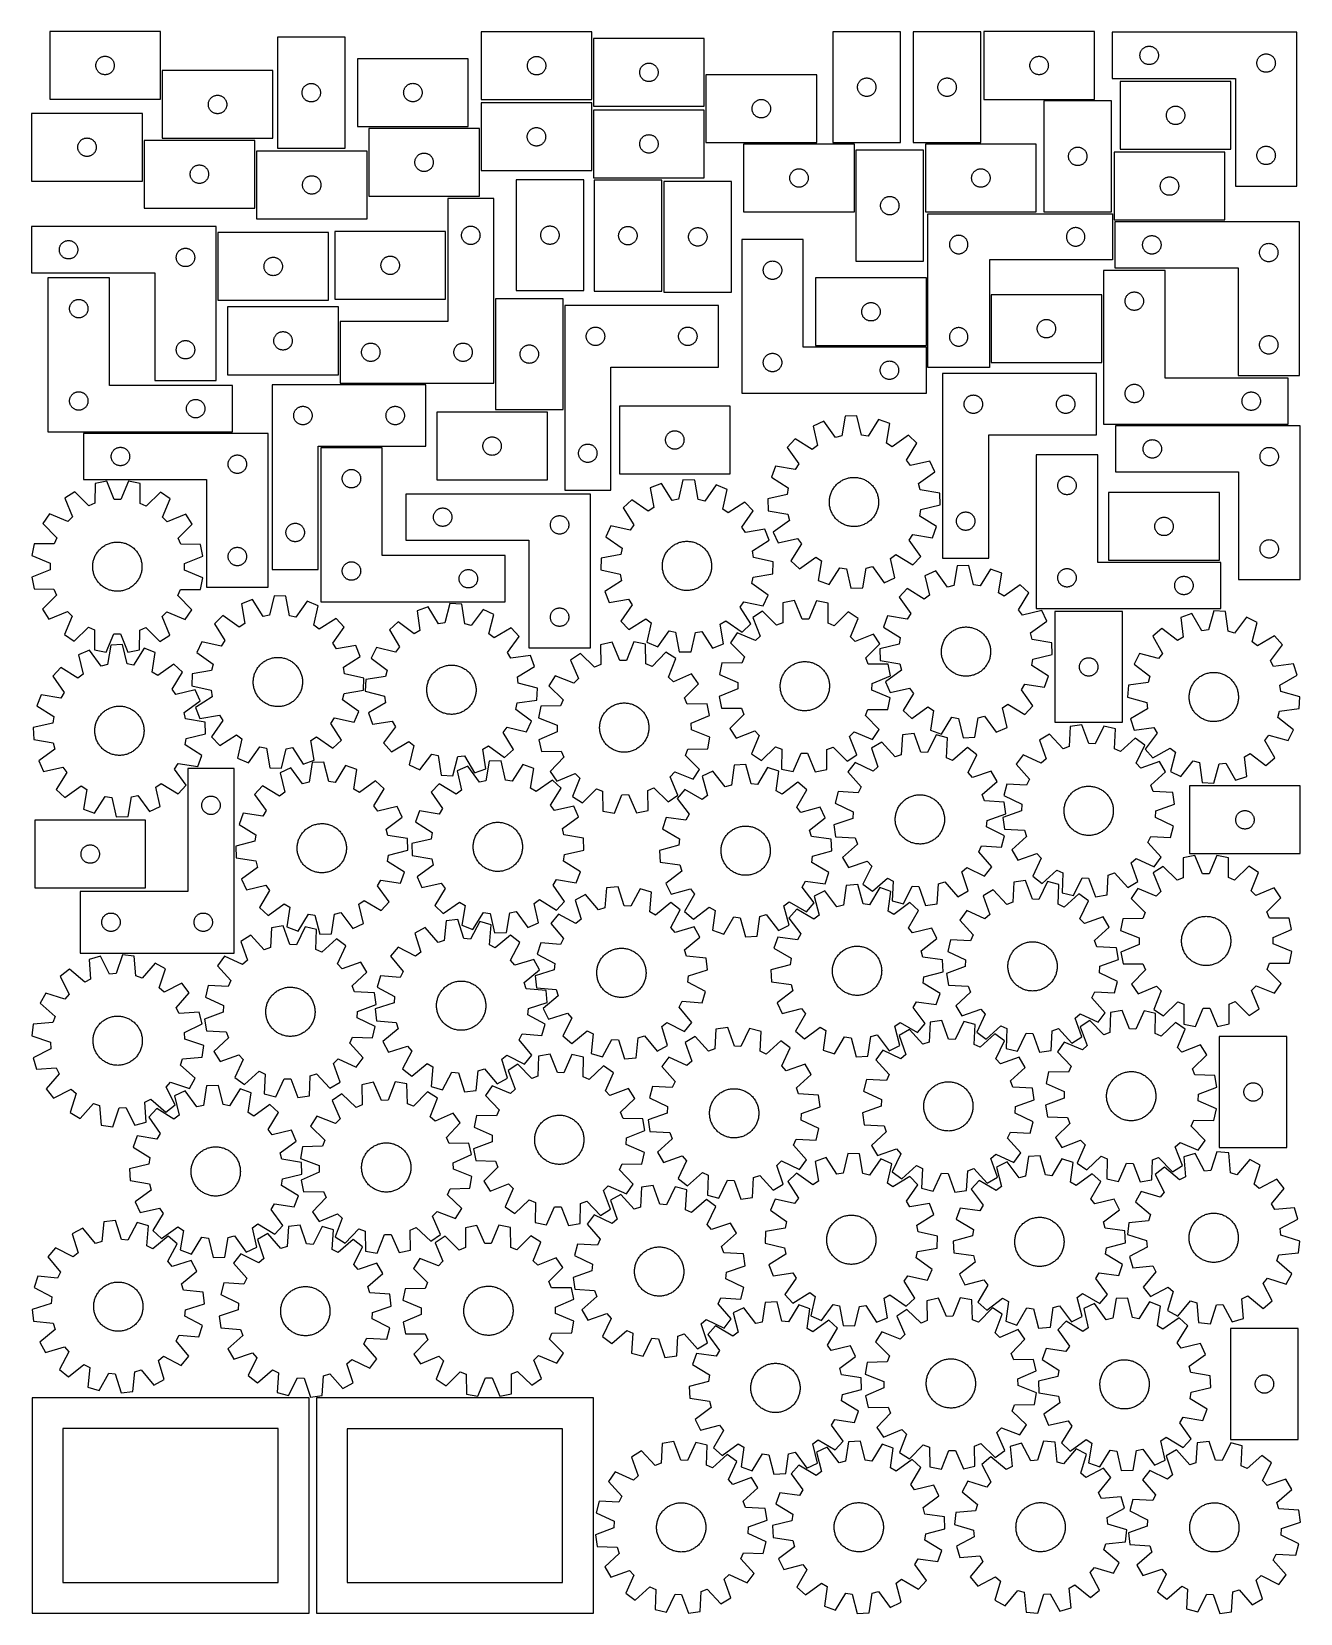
# Model space of a CAD drawing. Header units: millimetres. Extents: x 7 to 1243, y 7 to 1549.
import ezdxf

# ---------------------------------------------------------------- set-up
doc = ezdxf.new("R2010")
doc.units = ezdxf.units.MM
doc.layers.add('CUT', color=7, linetype='CONTINUOUS', true_color=0x000000)

msp = doc.modelspace()

# ---------------------------------------------------------------- linework, layer by layer
at = {"layer": 'CUT'}
for p, q in [((132.119231, 1548.634309), (24.119231, 1548.634309)), ((24.119231, 1548.634309), (24.119231, 1482.634309)), ((132.119231, 1482.634309), (132.119231, 1548.634309)), ((246.143884, 1543.108428), (246.143884, 1435.108428)), ((312.143884, 1543.108428), (246.143884, 1543.108428)), ((312.143884, 1435.108428), (312.143884, 1543.108428)), ((552.840665, 1548.407993), (444.840665, 1548.407993)), ((444.840665, 1548.407993), (444.840665, 1482.407993)), ((552.840665, 1482.407993), (552.840665, 1548.407993)), ((853.70117, 1548.463899), (787.70117, 1548.463899)), ((787.70117, 1548.463899), (787.70117, 1440.463899)), ((853.70117, 1440.463899), (853.70117, 1548.463899)), ((932.073485, 1548.455354), (866.073485, 1548.455354)), ((866.073485, 1548.455354), (866.073485, 1440.455354)), ((932.073485, 1440.455354), (932.073485, 1548.455354)), ((1042.77374, 1548.622105), (934.77374, 1548.622105)), ((934.77374, 1548.622105), (934.77374, 1482.622105)), ((1042.77374, 1482.622105), (1042.77374, 1548.622105)), ((1240.096905, 1547.975621), (1060.096905, 1547.975621)), ((1060.096905, 1547.975621), (1060.096905, 1502.975621)), ((1240.096905, 1397.975621), (1240.096905, 1547.975621)), ((662.36624, 1541.932649), (554.36624, 1541.932649)), ((554.36624, 1541.932649), (554.36624, 1475.932649)), ((662.36624, 1475.932649), (662.36624, 1541.932649)), ((1087.173901, 1526.650357), (1087.269837, 1527.231434)), ((1087.269837, 1527.231434), (1087.403572, 1527.804992)), ((1087.403572, 1527.804992), (1087.574533, 1528.368576)), ((1087.574533, 1528.368576), (1087.781989, 1528.919772)), ((1087.781989, 1528.919772), (1088.02505, 1529.456219)), ((1088.02505, 1529.456219), (1088.302676, 1529.975621)), ((1088.302676, 1529.975621), (1088.613678, 1530.475753)), ((1088.613678, 1530.475753), (1088.956724, 1530.954474)), ((1088.956724, 1530.954474), (1089.330346, 1531.409733)), ((1089.330346, 1531.409733), (1089.732944, 1531.839582)), ((1089.732944, 1531.839582), (1090.162792, 1532.242179)), ((1090.162792, 1532.242179), (1090.618052, 1532.615801)), ((1090.618052, 1532.615801), (1091.096772, 1532.958847)), ((1091.096772, 1532.958847), (1091.596905, 1533.269849)), ((1091.596905, 1533.269849), (1092.116306, 1533.547476)), ((1092.116306, 1533.547476), (1092.652754, 1533.790537)), ((1092.652754, 1533.790537), (1093.203949, 1533.997992)), ((1093.203949, 1533.997992), (1093.767533, 1534.168953)), ((1093.767533, 1534.168953), (1094.341092, 1534.302688)), ((1094.341092, 1534.302688), (1094.922169, 1534.398625)), ((1094.922169, 1534.398625), (1095.508276, 1534.456351)), ((1095.508276, 1534.456351), (1096.096905, 1534.475621)), ((1096.096905, 1534.475621), (1096.685533, 1534.456351)), ((1096.685533, 1534.456351), (1097.27164, 1534.398625)), ((1097.27164, 1534.398625), (1097.852717, 1534.302688)), ((1097.852717, 1534.302688), (1098.426276, 1534.168953)), ((1098.426276, 1534.168953), (1098.98986, 1533.997992)), ((1098.98986, 1533.997992), (1099.541055, 1533.790537)), ((1099.541055, 1533.790537), (1100.077503, 1533.547476)), ((1100.077503, 1533.547476), (1100.596905, 1533.269849)), ((1100.596905, 1533.269849), (1101.097037, 1532.958847)), ((1101.097037, 1532.958847), (1101.575757, 1532.615801)), ((1101.575757, 1532.615801), (1102.031017, 1532.242179)), ((1102.031017, 1532.242179), (1102.460866, 1531.839582)), ((1102.460866, 1531.839582), (1102.863463, 1531.409733)), ((1102.863463, 1531.409733), (1103.237085, 1530.954474)), ((1103.237085, 1530.954474), (1103.580131, 1530.475753)), ((1103.580131, 1530.475753), (1103.891133, 1529.975621)), ((1103.891133, 1529.975621), (1104.168759, 1529.456219)), ((1104.168759, 1529.456219), (1104.41182, 1528.919772)), ((1104.41182, 1528.919772), (1104.619276, 1528.368576)), ((1104.619276, 1528.368576), (1104.790237, 1527.804992)), ((1104.790237, 1527.804992), (1104.923972, 1527.231434)), ((1104.923972, 1527.231434), (1105.019908, 1526.650357)), ((1207.767533, 1526.668953), (1208.341092, 1526.802688)), ((1208.341092, 1526.802688), (1208.922169, 1526.898625)), ((1208.922169, 1526.898625), (1209.508276, 1526.956351)), ((1209.508276, 1526.956351), (1210.096905, 1526.975621)), ((1210.096905, 1526.975621), (1210.685533, 1526.956351)), ((1210.685533, 1526.956351), (1211.27164, 1526.898625)), ((1211.27164, 1526.898625), (1211.852717, 1526.802688)), ((1211.852717, 1526.802688), (1212.426276, 1526.668953)), ((69.119231, 1515.634309), (69.138501, 1516.222937)), ((69.138501, 1515.045681), (69.119231, 1515.634309)), ((69.138501, 1516.222937), (69.196227, 1516.809045)), ((69.196227, 1514.459573), (69.138501, 1515.045681)), ((69.196227, 1516.809045), (69.292163, 1517.390122)), ((69.292163, 1513.878496), (69.196227, 1514.459573)), ((69.292163, 1517.390122), (69.425899, 1517.96368)), ((69.425899, 1513.304937), (69.292163, 1513.878496)), ((69.425899, 1517.96368), (69.59686, 1518.527264)), ((69.59686, 1512.741354), (69.425899, 1513.304937)), ((69.59686, 1518.527264), (69.804315, 1519.07846)), ((69.804315, 1512.190158), (69.59686, 1512.741354)), ((69.804315, 1519.07846), (70.047376, 1519.614907)), ((70.047376, 1511.653711), (69.804315, 1512.190158)), ((70.047376, 1519.614907), (70.325002, 1520.134309)), ((70.325002, 1511.134309), (70.047376, 1511.653711)), ((70.325002, 1520.134309), (70.636004, 1520.634441)), ((70.636004, 1520.634441), (70.979051, 1521.113162)), ((70.979051, 1521.113162), (71.352673, 1521.568421)), ((71.352673, 1521.568421), (71.75527, 1521.99827)), ((71.75527, 1521.99827), (72.185119, 1522.400867)), ((72.185119, 1522.400867), (72.640378, 1522.774489)), ((72.640378, 1522.774489), (73.119099, 1523.117535)), ((73.119099, 1523.117535), (73.619231, 1523.428537)), ((73.619231, 1523.428537), (74.138633, 1523.706163)), ((74.138633, 1523.706163), (74.67508, 1523.949225)), ((74.67508, 1523.949225), (75.226276, 1524.15668)), ((75.226276, 1524.15668), (75.78986, 1524.327641)), ((75.78986, 1524.327641), (76.363418, 1524.461376)), ((76.363418, 1524.461376), (76.944495, 1524.557313)), ((76.944495, 1524.557313), (77.530603, 1524.615039)), ((77.530603, 1524.615039), (78.119231, 1524.634309)), ((78.119231, 1524.634309), (78.707859, 1524.615039)), ((78.707859, 1524.615039), (79.293967, 1524.557313)), ((79.293967, 1524.557313), (79.875044, 1524.461376)), ((79.875044, 1524.461376), (80.448602, 1524.327641)), ((80.448602, 1524.327641), (81.012186, 1524.15668)), ((81.012186, 1524.15668), (81.563382, 1523.949225)), ((81.563382, 1523.949225), (82.099829, 1523.706163)), ((82.099829, 1523.706163), (82.619231, 1523.428537)), ((82.619231, 1523.428537), (83.119363, 1523.117535)), ((83.119363, 1523.117535), (83.598084, 1522.774489)), ((83.598084, 1522.774489), (84.053343, 1522.400867)), ((84.053343, 1522.400867), (84.483192, 1521.99827)), ((84.483192, 1521.99827), (84.885789, 1521.568421)), ((84.885789, 1521.568421), (85.259411, 1521.113162)), ((85.259411, 1521.113162), (85.602457, 1520.634441)), ((85.602457, 1520.634441), (85.91346, 1520.134309)), ((85.91346, 1520.134309), (86.191086, 1519.614907)), ((86.191086, 1511.653711), (85.91346, 1511.134309)), ((86.191086, 1519.614907), (86.434147, 1519.07846)), ((86.434147, 1512.190158), (86.191086, 1511.653711)), ((86.434147, 1519.07846), (86.641602, 1518.527264)), ((86.641602, 1512.741354), (86.434147, 1512.190158)), ((86.641602, 1518.527264), (86.812563, 1517.96368)), ((86.812563, 1513.304937), (86.641602, 1512.741354)), ((86.812563, 1517.96368), (86.946298, 1517.390122)), ((86.946298, 1513.878496), (86.812563, 1513.304937)), ((86.946298, 1517.390122), (87.042235, 1516.809045)), ((87.042235, 1514.459573), (86.946298, 1513.878496)), ((87.042235, 1516.809045), (87.099961, 1516.222937)), ((87.099961, 1515.045681), (87.042235, 1514.459573)), ((87.099961, 1516.222937), (87.119231, 1515.634309)), ((87.119231, 1515.634309), (87.099961, 1515.045681)), ((432.224944, 1522.237336), (324.224944, 1522.237336)), ((324.224944, 1522.237336), (324.224944, 1456.237336)), ((432.224944, 1456.237336), (432.224944, 1522.237336)), ((489.840665, 1515.407993), (489.859934, 1515.996622)), ((489.859934, 1514.819365), (489.840665, 1515.407993)), ((489.859934, 1515.996622), (489.917661, 1516.582729)), ((489.917661, 1514.233258), (489.859934, 1514.819365)), ((489.917661, 1516.582729), (490.013597, 1517.163806)), ((490.013597, 1513.652181), (489.917661, 1514.233258)), ((490.013597, 1517.163806), (490.147332, 1517.737365)), ((490.147332, 1513.078622), (490.013597, 1513.652181)), ((490.147332, 1517.737365), (490.318294, 1518.300949)), ((490.318294, 1512.515038), (490.147332, 1513.078622)), ((490.318294, 1518.300949), (490.525749, 1518.852144)), ((490.525749, 1511.963843), (490.318294, 1512.515038)), ((490.525749, 1518.852144), (490.76881, 1519.388592)), ((490.76881, 1511.427395), (490.525749, 1511.963843)), ((490.76881, 1519.388592), (491.046436, 1519.907993)), ((491.046436, 1510.907993), (490.76881, 1511.427395)), ((491.046436, 1519.907993), (491.357438, 1520.408126)), ((491.357438, 1520.408126), (491.700485, 1520.886846)), ((491.700485, 1520.886846), (492.074106, 1521.342106)), ((492.074106, 1521.342106), (492.476704, 1521.771954)), ((492.476704, 1521.771954), (492.906552, 1522.174552)), ((492.906552, 1522.174552), (493.361812, 1522.548174)), ((493.361812, 1522.548174), (493.840533, 1522.89122)), ((493.840533, 1522.89122), (494.340665, 1523.202222)), ((494.340665, 1523.202222), (494.860066, 1523.479848)), ((494.860066, 1523.479848), (495.396514, 1523.722909)), ((495.396514, 1523.722909), (495.947709, 1523.930365)), ((495.947709, 1523.930365), (496.511293, 1524.101326)), ((496.511293, 1524.101326), (497.084852, 1524.235061)), ((497.084852, 1524.235061), (497.665929, 1524.330997)), ((497.665929, 1524.330997), (498.252037, 1524.388724)), ((498.252037, 1524.388724), (498.840665, 1524.407993)), ((498.840665, 1524.407993), (499.429293, 1524.388724)), ((499.429293, 1524.388724), (500.0154, 1524.330997)), ((500.0154, 1524.330997), (500.596478, 1524.235061)), ((500.596478, 1524.235061), (501.170036, 1524.101326)), ((501.170036, 1524.101326), (501.73362, 1523.930365)), ((501.73362, 1523.930365), (502.284816, 1523.722909)), ((502.284816, 1523.722909), (502.821263, 1523.479848)), ((502.821263, 1523.479848), (503.340665, 1523.202222)), ((503.340665, 1523.202222), (503.840797, 1522.89122)), ((503.840797, 1522.89122), (504.319518, 1522.548174)), ((504.319518, 1522.548174), (504.774777, 1522.174552)), ((504.774777, 1522.174552), (505.204626, 1521.771954)), ((505.204626, 1521.771954), (505.607223, 1521.342106)), ((505.607223, 1521.342106), (505.980845, 1520.886846)), ((505.980845, 1520.886846), (506.323891, 1520.408126)), ((506.323891, 1520.408126), (506.634893, 1519.907993)), ((506.634893, 1519.907993), (506.912519, 1519.388592)), ((506.912519, 1511.427395), (506.634893, 1510.907993)), ((506.912519, 1519.388592), (507.15558, 1518.852144)), ((507.15558, 1511.963843), (506.912519, 1511.427395)), ((507.15558, 1518.852144), (507.363036, 1518.300949)), ((507.363036, 1512.515038), (507.15558, 1511.963843)), ((507.363036, 1518.300949), (507.533997, 1517.737365)), ((507.533997, 1513.078622), (507.363036, 1512.515038)), ((507.533997, 1517.737365), (507.667732, 1517.163806)), ((507.667732, 1513.652181), (507.533997, 1513.078622)), ((507.667732, 1517.163806), (507.763668, 1516.582729)), ((507.763668, 1514.233258), (507.667732, 1513.652181)), ((507.763668, 1516.582729), (507.821395, 1515.996622)), ((507.821395, 1514.819365), (507.763668, 1514.233258)), ((507.821395, 1515.996622), (507.840665, 1515.407993)), ((507.840665, 1515.407993), (507.821395, 1514.819365)), ((599.672908, 1511.26202), (599.843869, 1511.825604)), ((599.843869, 1511.825604), (600.051324, 1512.3768)), ((600.051324, 1512.3768), (600.294386, 1512.913247)), ((600.294386, 1512.913247), (600.572012, 1513.432649)), ((600.572012, 1513.432649), (600.883014, 1513.932781)), ((600.883014, 1513.932781), (601.22606, 1514.411502)), ((601.22606, 1514.411502), (601.599682, 1514.866761)), ((601.599682, 1514.866761), (602.002279, 1515.29661)), ((602.002279, 1515.29661), (602.432128, 1515.699207)), ((602.432128, 1515.699207), (602.887387, 1516.072829)), ((602.887387, 1516.072829), (603.366108, 1516.415875)), ((603.366108, 1516.415875), (603.86624, 1516.726877)), ((603.86624, 1516.726877), (604.385642, 1517.004503)), ((604.385642, 1517.004503), (604.922089, 1517.247564)), ((604.922089, 1517.247564), (605.473285, 1517.45502)), ((605.473285, 1517.45502), (606.036869, 1517.625981)), ((606.036869, 1517.625981), (606.610427, 1517.759716)), ((606.610427, 1517.759716), (607.191505, 1517.855652)), ((607.191505, 1517.855652), (607.777612, 1517.913379)), ((607.777612, 1517.913379), (608.36624, 1517.932649)), ((608.36624, 1517.932649), (608.954868, 1517.913379)), ((608.954868, 1517.913379), (609.540976, 1517.855652)), ((609.540976, 1517.855652), (610.122053, 1517.759716)), ((610.122053, 1517.759716), (610.695612, 1517.625981)), ((610.695612, 1517.625981), (611.259195, 1517.45502)), ((611.259195, 1517.45502), (611.810391, 1517.247564)), ((611.810391, 1517.247564), (612.346838, 1517.004503)), ((612.346838, 1517.004503), (612.86624, 1516.726877)), ((612.86624, 1516.726877), (613.366372, 1516.415875)), ((613.366372, 1516.415875), (613.845093, 1516.072829)), ((613.845093, 1516.072829), (614.300353, 1515.699207)), ((614.300353, 1515.699207), (614.730201, 1515.29661)), ((614.730201, 1515.29661), (615.132799, 1514.866761)), ((615.132799, 1514.866761), (615.50642, 1514.411502)), ((615.50642, 1514.411502), (615.849467, 1513.932781)), ((615.849467, 1513.932781), (616.160469, 1513.432649)), ((616.160469, 1513.432649), (616.438095, 1512.913247)), ((616.438095, 1512.913247), (616.681156, 1512.3768)), ((616.681156, 1512.3768), (616.888611, 1511.825604)), ((616.888611, 1511.825604), (617.059573, 1511.26202)), ((979.77374, 1515.622105), (979.793009, 1516.210733)), ((979.793009, 1515.033477), (979.77374, 1515.622105)), ((979.793009, 1516.210733), (979.850736, 1516.796841)), ((979.850736, 1514.447369), (979.793009, 1515.033477)), ((979.850736, 1516.796841), (979.946672, 1517.377918)), ((979.946672, 1513.866292), (979.850736, 1514.447369)), ((979.946672, 1517.377918), (980.080407, 1517.951476)), ((980.080407, 1513.292733), (979.946672, 1513.866292)), ((980.080407, 1517.951476), (980.251368, 1518.51506)), ((980.251368, 1512.72915), (980.080407, 1513.292733)), ((980.251368, 1518.51506), (980.458824, 1519.066256)), ((980.458824, 1512.177954), (980.251368, 1512.72915)), ((980.458824, 1519.066256), (980.701885, 1519.602703)), ((980.701885, 1511.641507), (980.458824, 1512.177954)), ((980.701885, 1519.602703), (980.979511, 1520.122105)), ((980.979511, 1511.122105), (980.701885, 1511.641507)), ((980.979511, 1520.122105), (981.290513, 1520.622237)), ((981.290513, 1520.622237), (981.63356, 1521.100958)), ((981.63356, 1521.100958), (982.007181, 1521.556217)), ((982.007181, 1521.556217), (982.409779, 1521.986066)), ((982.409779, 1521.986066), (982.839627, 1522.388663)), ((982.839627, 1522.388663), (983.294887, 1522.762285)), ((983.294887, 1522.762285), (983.773608, 1523.105331)), ((983.773608, 1523.105331), (984.27374, 1523.416333)), ((984.27374, 1523.416333), (984.793141, 1523.693959)), ((984.793141, 1523.693959), (985.329589, 1523.937021)), ((985.329589, 1523.937021), (985.880784, 1524.144476)), ((985.880784, 1524.144476), (986.444368, 1524.315437)), ((986.444368, 1524.315437), (987.017927, 1524.449172)), ((987.017927, 1524.449172), (987.599004, 1524.545109)), ((987.599004, 1524.545109), (988.185111, 1524.602835)), ((988.185111, 1524.602835), (988.77374, 1524.622105)), ((988.77374, 1524.622105), (989.362368, 1524.602835)), ((989.362368, 1524.602835), (989.948475, 1524.545109)), ((989.948475, 1524.545109), (990.529553, 1524.449172)), ((990.529553, 1524.449172), (991.103111, 1524.315437)), ((991.103111, 1524.315437), (991.666695, 1524.144476)), ((991.666695, 1524.144476), (992.217891, 1523.937021)), ((992.217891, 1523.937021), (992.754338, 1523.693959)), ((992.754338, 1523.693959), (993.27374, 1523.416333)), ((993.27374, 1523.416333), (993.773872, 1523.105331)), ((993.773872, 1523.105331), (994.252592, 1522.762285)), ((994.252592, 1522.762285), (994.707852, 1522.388663)), ((994.707852, 1522.388663), (995.137701, 1521.986066)), ((995.137701, 1521.986066), (995.540298, 1521.556217)), ((995.540298, 1521.556217), (995.91392, 1521.100958)), ((995.91392, 1521.100958), (996.256966, 1520.622237)), ((996.256966, 1520.622237), (996.567968, 1520.122105)), ((996.567968, 1520.122105), (996.845594, 1519.602703)), ((996.845594, 1511.641507), (996.567968, 1511.122105)), ((996.845594, 1519.602703), (997.088655, 1519.066256)), ((997.088655, 1512.177954), (996.845594, 1511.641507)), ((997.088655, 1519.066256), (997.296111, 1518.51506)), ((997.296111, 1512.72915), (997.088655, 1512.177954)), ((997.296111, 1518.51506), (997.467072, 1517.951476)), ((997.467072, 1513.292733), (997.296111, 1512.72915)), ((997.467072, 1517.951476), (997.600807, 1517.377918)), ((997.600807, 1513.866292), (997.467072, 1513.292733)), ((997.600807, 1517.377918), (997.696743, 1516.796841)), ((997.696743, 1514.447369), (997.600807, 1513.866292)), ((997.696743, 1516.796841), (997.75447, 1516.210733)), ((997.75447, 1515.033477), (997.696743, 1514.447369)), ((997.75447, 1516.210733), (997.77374, 1515.622105)), ((997.77374, 1515.622105), (997.75447, 1515.033477)), ((1087.096905, 1525.475621), (1087.116174, 1526.064249)), ((1087.116174, 1524.886993), (1087.096905, 1525.475621)), ((1087.116174, 1526.064249), (1087.173901, 1526.650357)), ((1087.173901, 1524.300885), (1087.116174, 1524.886993)), ((1087.269837, 1523.719808), (1087.173901, 1524.300885)), ((1087.403572, 1523.146249), (1087.269837, 1523.719808)), ((1087.574533, 1522.582666), (1087.403572, 1523.146249)), ((1087.781989, 1522.03147), (1087.574533, 1522.582666)), ((1088.02505, 1521.495023), (1087.781989, 1522.03147)), ((1088.302676, 1520.975621), (1088.02505, 1521.495023)), ((1088.613678, 1520.475489), (1088.302676, 1520.975621)), ((1088.956724, 1519.996768), (1088.613678, 1520.475489)), ((1089.330346, 1519.541509), (1088.956724, 1519.996768)), ((1089.732944, 1519.11166), (1089.330346, 1519.541509)), ((1090.162792, 1518.709063), (1089.732944, 1519.11166)), ((1090.618052, 1518.335441), (1090.162792, 1518.709063)), ((1091.096772, 1517.992394), (1090.618052, 1518.335441)), ((1091.596905, 1517.681392), (1091.096772, 1517.992394)), ((1092.116306, 1517.403766), (1091.596905, 1517.681392)), ((1092.652754, 1517.160705), (1092.116306, 1517.403766)), ((1093.203949, 1516.95325), (1092.652754, 1517.160705)), ((1093.767533, 1516.782288), (1093.203949, 1516.95325)), ((1094.341092, 1516.648553), (1093.767533, 1516.782288)), ((1094.922169, 1516.552617), (1094.341092, 1516.648553)), ((1095.508276, 1516.494891), (1094.922169, 1516.552617)), ((1096.096905, 1516.475621), (1095.508276, 1516.494891)), ((1096.685533, 1516.494891), (1096.096905, 1516.475621)), ((1097.27164, 1516.552617), (1096.685533, 1516.494891)), ((1097.852717, 1516.648553), (1097.27164, 1516.552617)), ((1098.426276, 1516.782288), (1097.852717, 1516.648553)), ((1098.98986, 1516.95325), (1098.426276, 1516.782288)), ((1099.541055, 1517.160705), (1098.98986, 1516.95325)), ((1100.077503, 1517.403766), (1099.541055, 1517.160705)), ((1100.596905, 1517.681392), (1100.077503, 1517.403766)), ((1101.097037, 1517.992394), (1100.596905, 1517.681392)), ((1101.575757, 1518.335441), (1101.097037, 1517.992394)), ((1102.031017, 1518.709063), (1101.575757, 1518.335441)), ((1102.460866, 1519.11166), (1102.031017, 1518.709063)), ((1102.863463, 1519.541509), (1102.460866, 1519.11166)), ((1103.237085, 1519.996768), (1102.863463, 1519.541509)), ((1103.580131, 1520.475489), (1103.237085, 1519.996768)), ((1103.891133, 1520.975621), (1103.580131, 1520.475489)), ((1104.168759, 1521.495023), (1103.891133, 1520.975621)), ((1104.41182, 1522.03147), (1104.168759, 1521.495023)), ((1104.619276, 1522.582666), (1104.41182, 1522.03147)), ((1104.790237, 1523.146249), (1104.619276, 1522.582666)), ((1104.923972, 1523.719808), (1104.790237, 1523.146249)), ((1105.019908, 1524.300885), (1104.923972, 1523.719808)), ((1105.019908, 1526.650357), (1105.077635, 1526.064249)), ((1105.077635, 1524.886993), (1105.019908, 1524.300885)), ((1105.077635, 1526.064249), (1105.096905, 1525.475621)), ((1105.096905, 1525.475621), (1105.077635, 1524.886993)), ((1201.096905, 1517.975621), (1201.116174, 1518.564249)), ((1201.116174, 1517.386993), (1201.096905, 1517.975621)), ((1201.116174, 1518.564249), (1201.173901, 1519.150357)), ((1201.173901, 1516.800885), (1201.116174, 1517.386993)), ((1201.173901, 1519.150357), (1201.269837, 1519.731434)), ((1201.269837, 1516.219808), (1201.173901, 1516.800885)), ((1201.269837, 1519.731434), (1201.403572, 1520.304992)), ((1201.403572, 1515.646249), (1201.269837, 1516.219808)), ((1201.403572, 1520.304992), (1201.574533, 1520.868576)), ((1201.574533, 1515.082666), (1201.403572, 1515.646249)), ((1201.574533, 1520.868576), (1201.781989, 1521.419772)), ((1201.781989, 1514.53147), (1201.574533, 1515.082666)), ((1201.781989, 1521.419772), (1202.02505, 1521.956219)), ((1202.02505, 1513.995023), (1201.781989, 1514.53147)), ((1202.02505, 1521.956219), (1202.302676, 1522.475621)), ((1202.302676, 1513.475621), (1202.02505, 1513.995023)), ((1202.302676, 1522.475621), (1202.613678, 1522.975753)), ((1202.613678, 1512.975489), (1202.302676, 1513.475621)), ((1202.613678, 1522.975753), (1202.956724, 1523.454474)), ((1202.956724, 1512.496768), (1202.613678, 1512.975489)), ((1202.956724, 1523.454474), (1203.330346, 1523.909733)), ((1203.330346, 1512.041509), (1202.956724, 1512.496768)), ((1203.330346, 1523.909733), (1203.732944, 1524.339582)), ((1203.732944, 1511.61166), (1203.330346, 1512.041509)), ((1203.732944, 1524.339582), (1204.162792, 1524.742179)), ((1204.162792, 1511.209063), (1203.732944, 1511.61166)), ((1204.162792, 1524.742179), (1204.618052, 1525.115801)), ((1204.618052, 1525.115801), (1205.096772, 1525.458847)), ((1205.096772, 1525.458847), (1205.596905, 1525.769849)), ((1205.596905, 1525.769849), (1206.116306, 1526.047476)), ((1206.116306, 1526.047476), (1206.652754, 1526.290537)), ((1206.652754, 1526.290537), (1207.203949, 1526.497992)), ((1207.203949, 1526.497992), (1207.767533, 1526.668953)), ((1212.426276, 1526.668953), (1212.98986, 1526.497992)), ((1212.98986, 1526.497992), (1213.541055, 1526.290537)), ((1213.541055, 1526.290537), (1214.077503, 1526.047476)), ((1214.077503, 1526.047476), (1214.596905, 1525.769849)), ((1214.596905, 1525.769849), (1215.097037, 1525.458847)), ((1215.097037, 1525.458847), (1215.575757, 1525.115801)), ((1215.575757, 1525.115801), (1216.031017, 1524.742179)), ((1216.031017, 1524.742179), (1216.460866, 1524.339582)), ((1216.460866, 1511.61166), (1216.031017, 1511.209063)), ((1216.460866, 1524.339582), (1216.863463, 1523.909733)), ((1216.863463, 1512.041509), (1216.460866, 1511.61166)), ((1216.863463, 1523.909733), (1217.237085, 1523.454474)), ((1217.237085, 1512.496768), (1216.863463, 1512.041509)), ((1217.237085, 1523.454474), (1217.580131, 1522.975753)), ((1217.580131, 1512.975489), (1217.237085, 1512.496768)), ((1217.580131, 1522.975753), (1217.891133, 1522.475621)), ((1217.891133, 1513.475621), (1217.580131, 1512.975489)), ((1217.891133, 1522.475621), (1218.168759, 1521.956219)), ((1218.168759, 1513.995023), (1217.891133, 1513.475621)), ((1218.168759, 1521.956219), (1218.41182, 1521.419772)), ((1218.41182, 1514.53147), (1218.168759, 1513.995023)), ((1218.41182, 1521.419772), (1218.619276, 1520.868576)), ((1218.619276, 1515.082666), (1218.41182, 1514.53147)), ((1218.619276, 1520.868576), (1218.790237, 1520.304992)), ((1218.790237, 1515.646249), (1218.619276, 1515.082666)), ((1218.790237, 1520.304992), (1218.923972, 1519.731434)), ((1218.923972, 1516.219808), (1218.790237, 1515.646249)), ((1218.923972, 1519.731434), (1219.019908, 1519.150357)), ((1219.019908, 1516.800885), (1218.923972, 1516.219808)), ((1219.019908, 1519.150357), (1219.077635, 1518.564249)), ((1219.077635, 1517.386993), (1219.019908, 1516.800885)), ((1219.077635, 1518.564249), (1219.096905, 1517.975621)), ((1219.096905, 1517.975621), (1219.077635, 1517.386993)), ((70.636004, 1510.634177), (70.325002, 1511.134309)), ((70.979051, 1510.155456), (70.636004, 1510.634177)), ((71.352673, 1509.700196), (70.979051, 1510.155456)), ((71.75527, 1509.270348), (71.352673, 1509.700196)), ((72.185119, 1508.867751), (71.75527, 1509.270348)), ((72.640378, 1508.494129), (72.185119, 1508.867751)), ((73.119099, 1508.151082), (72.640378, 1508.494129)), ((73.619231, 1507.84008), (73.119099, 1508.151082)), ((74.138633, 1507.562454), (73.619231, 1507.84008)), ((74.67508, 1507.319393), (74.138633, 1507.562454)), ((75.226276, 1507.111938), (74.67508, 1507.319393)), ((75.78986, 1506.940976), (75.226276, 1507.111938)), ((76.363418, 1506.807241), (75.78986, 1506.940976)), ((76.944495, 1506.711305), (76.363418, 1506.807241)), ((77.530603, 1506.653579), (76.944495, 1506.711305)), ((78.119231, 1506.634309), (77.530603, 1506.653579)), ((78.707859, 1506.653579), (78.119231, 1506.634309)), ((79.293967, 1506.711305), (78.707859, 1506.653579)), ((79.875044, 1506.807241), (79.293967, 1506.711305)), ((80.448602, 1506.940976), (79.875044, 1506.807241)), ((81.012186, 1507.111938), (80.448602, 1506.940976)), ((81.563382, 1507.319393), (81.012186, 1507.111938)), ((82.099829, 1507.562454), (81.563382, 1507.319393)), ((82.619231, 1507.84008), (82.099829, 1507.562454)), ((83.119363, 1508.151082), (82.619231, 1507.84008)), ((83.598084, 1508.494129), (83.119363, 1508.151082)), ((84.053343, 1508.867751), (83.598084, 1508.494129)), ((84.483192, 1509.270348), (84.053343, 1508.867751)), ((84.885789, 1509.700196), (84.483192, 1509.270348)), ((85.259411, 1510.155456), (84.885789, 1509.700196)), ((85.602457, 1510.634177), (85.259411, 1510.155456)), ((85.91346, 1511.134309), (85.602457, 1510.634177)), ((241.789519, 1510.614533), (133.789519, 1510.614533)), ((133.789519, 1510.614533), (133.789519, 1444.614533)), ((241.789519, 1444.614533), (241.789519, 1510.614533)), ((272.779923, 1495.472389), (273.209772, 1495.874986)), ((273.209772, 1495.874986), (273.665031, 1496.248608)), ((273.665031, 1496.248608), (274.143752, 1496.591654)), ((274.143752, 1496.591654), (274.643884, 1496.902656)), ((274.643884, 1496.902656), (275.163286, 1497.180282)), ((275.163286, 1497.180282), (275.699733, 1497.423343)), ((275.699733, 1497.423343), (276.250929, 1497.630799)), ((276.250929, 1497.630799), (276.814513, 1497.80176)), ((276.814513, 1497.80176), (277.388071, 1497.935495)), ((277.388071, 1497.935495), (277.969148, 1498.031431)), ((277.969148, 1498.031431), (278.555256, 1498.089158)), ((278.555256, 1498.089158), (279.143884, 1498.108428)), ((279.143884, 1498.108428), (279.732512, 1498.089158)), ((279.732512, 1498.089158), (280.31862, 1498.031431)), ((280.31862, 1498.031431), (280.899697, 1497.935495)), ((280.899697, 1497.935495), (281.473255, 1497.80176)), ((281.473255, 1497.80176), (282.036839, 1497.630799)), ((282.036839, 1497.630799), (282.588035, 1497.423343)), ((282.588035, 1497.423343), (283.124482, 1497.180282)), ((283.124482, 1497.180282), (283.643884, 1496.902656)), ((283.643884, 1496.902656), (284.144016, 1496.591654)), ((284.144016, 1496.591654), (284.622737, 1496.248608)), ((284.622737, 1496.248608), (285.077996, 1495.874986)), ((285.077996, 1495.874986), (285.507845, 1495.472389)), ((371.860983, 1495.601297), (372.290832, 1496.003894)), ((372.290832, 1496.003894), (372.746091, 1496.377516)), ((372.746091, 1496.377516), (373.224812, 1496.720563)), ((373.224812, 1496.720563), (373.724944, 1497.031565)), ((373.724944, 1497.031565), (374.244346, 1497.309191)), ((374.244346, 1497.309191), (374.780793, 1497.552252)), ((374.780793, 1497.552252), (375.331989, 1497.759707)), ((375.331989, 1497.759707), (375.895572, 1497.930669)), ((375.895572, 1497.930669), (376.469131, 1498.064404)), ((376.469131, 1498.064404), (377.050208, 1498.16034)), ((377.050208, 1498.16034), (377.636316, 1498.218066)), ((377.636316, 1498.218066), (378.224944, 1498.237336)), ((378.224944, 1498.237336), (378.813572, 1498.218066)), ((378.813572, 1498.218066), (379.39968, 1498.16034)), ((379.39968, 1498.16034), (379.980757, 1498.064404)), ((379.980757, 1498.064404), (380.554315, 1497.930669)), ((380.554315, 1497.930669), (381.117899, 1497.759707)), ((381.117899, 1497.759707), (381.669095, 1497.552252)), ((381.669095, 1497.552252), (382.205542, 1497.309191)), ((382.205542, 1497.309191), (382.724944, 1497.031565)), ((382.724944, 1497.031565), (383.225076, 1496.720563)), ((383.225076, 1496.720563), (383.703797, 1496.377516)), ((383.703797, 1496.377516), (384.159056, 1496.003894)), ((384.159056, 1496.003894), (384.588905, 1495.601297)), ((491.357438, 1510.407861), (491.046436, 1510.907993)), ((491.700485, 1509.929141), (491.357438, 1510.407861)), ((492.074106, 1509.473881), (491.700485, 1509.929141)), ((492.476704, 1509.044032), (492.074106, 1509.473881)), ((492.906552, 1508.641435), (492.476704, 1509.044032)), ((493.361812, 1508.267813), (492.906552, 1508.641435)), ((493.840533, 1507.924767), (493.361812, 1508.267813)), ((494.340665, 1507.613765), (493.840533, 1507.924767)), ((494.860066, 1507.336139), (494.340665, 1507.613765)), ((495.396514, 1507.093078), (494.860066, 1507.336139)), ((495.947709, 1506.885622), (495.396514, 1507.093078)), ((496.511293, 1506.714661), (495.947709, 1506.885622)), ((497.084852, 1506.580926), (496.511293, 1506.714661)), ((497.665929, 1506.48499), (497.084852, 1506.580926)), ((498.252037, 1506.427263), (497.665929, 1506.48499)), ((498.840665, 1506.407993), (498.252037, 1506.427263)), ((499.429293, 1506.427263), (498.840665, 1506.407993)), ((500.0154, 1506.48499), (499.429293, 1506.427263)), ((500.596478, 1506.580926), (500.0154, 1506.48499)), ((501.170036, 1506.714661), (500.596478, 1506.580926)), ((501.73362, 1506.885622), (501.170036, 1506.714661)), ((502.284816, 1507.093078), (501.73362, 1506.885622)), ((502.821263, 1507.336139), (502.284816, 1507.093078)), ((503.340665, 1507.613765), (502.821263, 1507.336139)), ((503.840797, 1507.924767), (503.340665, 1507.613765)), ((504.319518, 1508.267813), (503.840797, 1507.924767)), ((504.774777, 1508.641435), (504.319518, 1508.267813)), ((505.204626, 1509.044032), (504.774777, 1508.641435)), ((505.607223, 1509.473881), (505.204626, 1509.044032)), ((505.980845, 1509.929141), (505.607223, 1509.473881)), ((506.323891, 1510.407861), (505.980845, 1509.929141)), ((506.634893, 1510.907993), (506.323891, 1510.407861)), ((599.36624, 1508.932649), (599.38551, 1509.521277)), ((599.38551, 1508.34402), (599.36624, 1508.932649)), ((599.38551, 1509.521277), (599.443236, 1510.107384)), ((599.443236, 1507.757913), (599.38551, 1508.34402)), ((599.443236, 1510.107384), (599.539173, 1510.688462)), ((599.539173, 1507.176836), (599.443236, 1507.757913)), ((599.539173, 1510.688462), (599.672908, 1511.26202)), ((599.672908, 1506.603277), (599.539173, 1507.176836)), ((599.843869, 1506.039693), (599.672908, 1506.603277)), ((600.051324, 1505.488498), (599.843869, 1506.039693)), ((600.294386, 1504.95205), (600.051324, 1505.488498)), ((600.572012, 1504.432649), (600.294386, 1504.95205)), ((600.883014, 1503.932517), (600.572012, 1504.432649)), ((601.22606, 1503.453796), (600.883014, 1503.932517)), ((601.599682, 1502.998536), (601.22606, 1503.453796)), ((602.002279, 1502.568688), (601.599682, 1502.998536)), ((602.432128, 1502.16609), (602.002279, 1502.568688)), ((602.887387, 1501.792469), (602.432128, 1502.16609)), ((603.366108, 1501.449422), (602.887387, 1501.792469)), ((603.86624, 1501.13842), (603.366108, 1501.449422)), ((604.385642, 1500.860794), (603.86624, 1501.13842)), ((604.922089, 1500.617733), (604.385642, 1500.860794)), ((605.473285, 1500.410277), (604.922089, 1500.617733)), ((606.036869, 1500.239316), (605.473285, 1500.410277)), ((606.610427, 1500.105581), (606.036869, 1500.239316)), ((607.191505, 1500.009645), (606.610427, 1500.105581)), ((607.777612, 1499.951918), (607.191505, 1500.009645)), ((608.36624, 1499.932649), (607.777612, 1499.951918)), ((608.954868, 1499.951918), (608.36624, 1499.932649)), ((609.540976, 1500.009645), (608.954868, 1499.951918)), ((610.122053, 1500.105581), (609.540976, 1500.009645)), ((610.695612, 1500.239316), (610.122053, 1500.105581)), ((611.259195, 1500.410277), (610.695612, 1500.239316)), ((611.810391, 1500.617733), (611.259195, 1500.410277)), ((612.346838, 1500.860794), (611.810391, 1500.617733)), ((612.86624, 1501.13842), (612.346838, 1500.860794)), ((613.366372, 1501.449422), (612.86624, 1501.13842)), ((613.845093, 1501.792469), (613.366372, 1501.449422)), ((614.300353, 1502.16609), (613.845093, 1501.792469)), ((614.730201, 1502.568688), (614.300353, 1502.16609)), ((615.132799, 1502.998536), (614.730201, 1502.568688)), ((615.50642, 1503.453796), (615.132799, 1502.998536)), ((615.849467, 1503.932517), (615.50642, 1503.453796)), ((616.160469, 1504.432649), (615.849467, 1503.932517)), ((616.438095, 1504.95205), (616.160469, 1504.432649)), ((616.681156, 1505.488498), (616.438095, 1504.95205)), ((616.888611, 1506.039693), (616.681156, 1505.488498)), ((617.059573, 1506.603277), (616.888611, 1506.039693)), ((617.059573, 1511.26202), (617.193308, 1510.688462)), ((617.193308, 1507.176836), (617.059573, 1506.603277)), ((617.193308, 1510.688462), (617.289244, 1510.107384)), ((617.289244, 1507.757913), (617.193308, 1507.176836)), ((617.289244, 1510.107384), (617.346971, 1509.521277)), ((617.346971, 1508.34402), (617.289244, 1507.757913)), ((617.346971, 1509.521277), (617.36624, 1508.932649)), ((617.36624, 1508.932649), (617.346971, 1508.34402)), ((771.905181, 1506.481721), (663.905181, 1506.481721)), ((663.905181, 1506.481721), (663.905181, 1440.481721)), ((771.905181, 1440.481721), (771.905181, 1506.481721)), ((811.778167, 1495.638635), (811.874103, 1496.219712)), ((811.874103, 1496.219712), (812.007838, 1496.793271)), ((812.007838, 1496.793271), (812.178799, 1497.356854)), ((812.178799, 1497.356854), (812.386254, 1497.90805)), ((812.386254, 1497.90805), (812.629316, 1498.444498)), ((812.629316, 1498.444498), (812.906942, 1498.963899)), ((812.906942, 1498.963899), (813.217944, 1499.464031)), ((813.217944, 1499.464031), (813.56099, 1499.942752)), ((813.56099, 1499.942752), (813.934612, 1500.398012)), ((813.934612, 1500.398012), (814.337209, 1500.82786)), ((814.337209, 1500.82786), (814.767058, 1501.230458)), ((814.767058, 1501.230458), (815.222317, 1501.604079)), ((815.222317, 1501.604079), (815.701038, 1501.947126)), ((815.701038, 1501.947126), (816.20117, 1502.258128)), ((816.20117, 1502.258128), (816.720572, 1502.535754)), ((816.720572, 1502.535754), (817.257019, 1502.778815)), ((817.257019, 1502.778815), (817.808215, 1502.98627)), ((817.808215, 1502.98627), (818.371799, 1503.157232)), ((818.371799, 1503.157232), (818.945357, 1503.290967)), ((818.945357, 1503.290967), (819.526435, 1503.386903)), ((819.526435, 1503.386903), (820.112542, 1503.44463)), ((820.112542, 1503.44463), (820.70117, 1503.463899)), ((820.70117, 1503.463899), (821.289798, 1503.44463)), ((821.289798, 1503.44463), (821.875906, 1503.386903)), ((821.875906, 1503.386903), (822.456983, 1503.290967)), ((822.456983, 1503.290967), (823.030542, 1503.157232)), ((823.030542, 1503.157232), (823.594125, 1502.98627)), ((823.594125, 1502.98627), (824.145321, 1502.778815)), ((824.145321, 1502.778815), (824.681768, 1502.535754)), ((824.681768, 1502.535754), (825.20117, 1502.258128)), ((825.20117, 1502.258128), (825.701302, 1501.947126)), ((825.701302, 1501.947126), (826.180023, 1501.604079)), ((826.180023, 1501.604079), (826.635283, 1501.230458)), ((826.635283, 1501.230458), (827.065131, 1500.82786)), ((827.065131, 1500.82786), (827.467729, 1500.398012)), ((827.467729, 1500.398012), (827.84135, 1499.942752)), ((827.84135, 1499.942752), (828.184397, 1499.464031)), ((828.184397, 1499.464031), (828.495399, 1498.963899)), ((828.495399, 1498.963899), (828.773025, 1498.444498)), ((828.773025, 1498.444498), (829.016086, 1497.90805)), ((829.016086, 1497.90805), (829.223541, 1497.356854)), ((829.223541, 1497.356854), (829.394503, 1496.793271)), ((829.394503, 1496.793271), (829.528238, 1496.219712)), ((829.528238, 1496.219712), (829.624174, 1495.638635)), ((890.150481, 1495.63009), (890.246417, 1496.211167)), ((890.246417, 1496.211167), (890.380152, 1496.784726)), ((890.380152, 1496.784726), (890.551114, 1497.34831)), ((890.551114, 1497.34831), (890.758569, 1497.899505)), ((890.758569, 1497.899505), (891.00163, 1498.435953)), ((891.00163, 1498.435953), (891.279256, 1498.955354)), ((891.279256, 1498.955354), (891.590258, 1499.455486)), ((891.590258, 1499.455486), (891.933305, 1499.934207)), ((891.933305, 1499.934207), (892.306926, 1500.389467)), ((892.306926, 1500.389467), (892.709524, 1500.819315)), ((892.709524, 1500.819315), (893.139372, 1501.221913)), ((893.139372, 1501.221913), (893.594632, 1501.595534)), ((893.594632, 1501.595534), (894.073353, 1501.938581)), ((894.073353, 1501.938581), (894.573485, 1502.249583)), ((894.573485, 1502.249583), (895.092887, 1502.527209)), ((895.092887, 1502.527209), (895.629334, 1502.77027)), ((895.629334, 1502.77027), (896.18053, 1502.977726)), ((896.18053, 1502.977726), (896.744113, 1503.148687)), ((896.744113, 1503.148687), (897.317672, 1503.282422)), ((897.317672, 1503.282422), (897.898749, 1503.378358)), ((897.898749, 1503.378358), (898.484857, 1503.436085)), ((898.484857, 1503.436085), (899.073485, 1503.455354)), ((899.073485, 1503.455354), (899.662113, 1503.436085)), ((899.662113, 1503.436085), (900.24822, 1503.378358)), ((900.24822, 1503.378358), (900.829298, 1503.282422)), ((900.829298, 1503.282422), (901.402856, 1503.148687)), ((901.402856, 1503.148687), (901.96644, 1502.977726)), ((901.96644, 1502.977726), (902.517636, 1502.77027)), ((902.517636, 1502.77027), (903.054083, 1502.527209)), ((903.054083, 1502.527209), (903.573485, 1502.249583)), ((903.573485, 1502.249583), (904.073617, 1501.938581)), ((904.073617, 1501.938581), (904.552338, 1501.595534)), ((904.552338, 1501.595534), (905.007597, 1501.221913)), ((905.007597, 1501.221913), (905.437446, 1500.819315)), ((905.437446, 1500.819315), (905.840043, 1500.389467)), ((905.840043, 1500.389467), (906.213665, 1499.934207)), ((906.213665, 1499.934207), (906.556711, 1499.455486)), ((906.556711, 1499.455486), (906.867713, 1498.955354)), ((906.867713, 1498.955354), (907.145339, 1498.435953)), ((907.145339, 1498.435953), (907.388401, 1497.899505)), ((907.388401, 1497.899505), (907.595856, 1497.34831)), ((907.595856, 1497.34831), (907.766817, 1496.784726)), ((907.766817, 1496.784726), (907.900552, 1496.211167)), ((907.900552, 1496.211167), (907.996488, 1495.63009)), ((981.290513, 1510.621973), (980.979511, 1511.122105)), ((981.63356, 1510.143252), (981.290513, 1510.621973)), ((982.007181, 1509.687992), (981.63356, 1510.143252)), ((982.409779, 1509.258144), (982.007181, 1509.687992)), ((982.839627, 1508.855547), (982.409779, 1509.258144)), ((983.294887, 1508.481925), (982.839627, 1508.855547)), ((983.773608, 1508.138878), (983.294887, 1508.481925)), ((984.27374, 1507.827876), (983.773608, 1508.138878)), ((984.793141, 1507.55025), (984.27374, 1507.827876)), ((985.329589, 1507.307189), (984.793141, 1507.55025)), ((985.880784, 1507.099734), (985.329589, 1507.307189)), ((986.444368, 1506.928772), (985.880784, 1507.099734)), ((987.017927, 1506.795037), (986.444368, 1506.928772)), ((987.599004, 1506.699101), (987.017927, 1506.795037)), ((988.185111, 1506.641374), (987.599004, 1506.699101)), ((988.77374, 1506.622105), (988.185111, 1506.641374)), ((989.362368, 1506.641374), (988.77374, 1506.622105)), ((989.948475, 1506.699101), (989.362368, 1506.641374)), ((990.529553, 1506.795037), (989.948475, 1506.699101)), ((991.103111, 1506.928772), (990.529553, 1506.795037)), ((991.666695, 1507.099734), (991.103111, 1506.928772)), ((992.217891, 1507.307189), (991.666695, 1507.099734)), ((992.754338, 1507.55025), (992.217891, 1507.307189)), ((993.27374, 1507.827876), (992.754338, 1507.55025)), ((993.773872, 1508.138878), (993.27374, 1507.827876)), ((994.252592, 1508.481925), (993.773872, 1508.138878)), ((994.707852, 1508.855547), (994.252592, 1508.481925)), ((995.137701, 1509.258144), (994.707852, 1508.855547)), ((995.540298, 1509.687992), (995.137701, 1509.258144)), ((995.91392, 1510.143252), (995.540298, 1509.687992)), ((996.256966, 1510.621973), (995.91392, 1510.143252)), ((996.567968, 1511.122105), (996.256966, 1510.621973)), ((1060.096905, 1502.975621), (1180.096905, 1502.975621)), ((1175.841588, 1500.016636), (1067.841588, 1500.016636)), ((1067.841588, 1500.016636), (1067.841588, 1434.016636)), ((1175.841588, 1434.016636), (1175.841588, 1500.016636)), ((1180.096905, 1502.975621), (1180.096905, 1397.975621)), ((1204.618052, 1510.835441), (1204.162792, 1511.209063)), ((1205.096772, 1510.492394), (1204.618052, 1510.835441)), ((1205.596905, 1510.181392), (1205.096772, 1510.492394)), ((1206.116306, 1509.903766), (1205.596905, 1510.181392)), ((1206.652754, 1509.660705), (1206.116306, 1509.903766)), ((1207.203949, 1509.45325), (1206.652754, 1509.660705)), ((1207.767533, 1509.282288), (1207.203949, 1509.45325)), ((1208.341092, 1509.148553), (1207.767533, 1509.282288)), ((1208.922169, 1509.052617), (1208.341092, 1509.148553)), ((1209.508276, 1508.994891), (1208.922169, 1509.052617)), ((1210.096905, 1508.975621), (1209.508276, 1508.994891)), ((1210.685533, 1508.994891), (1210.096905, 1508.975621)), ((1211.27164, 1509.052617), (1210.685533, 1508.994891)), ((1211.852717, 1509.148553), (1211.27164, 1509.052617)), ((1212.426276, 1509.282288), (1211.852717, 1509.148553)), ((1212.98986, 1509.45325), (1212.426276, 1509.282288)), ((1213.541055, 1509.660705), (1212.98986, 1509.45325)), ((1214.077503, 1509.903766), (1213.541055, 1509.660705)), ((1214.596905, 1510.181392), (1214.077503, 1509.903766)), ((1215.097037, 1510.492394), (1214.596905, 1510.181392)), ((1215.575757, 1510.835441), (1215.097037, 1510.492394)), ((1216.031017, 1511.209063), (1215.575757, 1510.835441)), ((24.119231, 1482.634309), (132.119231, 1482.634309)), ((179.096187, 1479.943905), (179.267148, 1480.507489)), ((179.267148, 1480.507489), (179.474603, 1481.058684)), ((179.474603, 1481.058684), (179.717664, 1481.595132)), ((179.717664, 1481.595132), (179.99529, 1482.114533)), ((179.99529, 1482.114533), (180.306293, 1482.614666)), ((180.306293, 1482.614666), (180.649339, 1483.093386)), ((180.649339, 1483.093386), (181.022961, 1483.548646)), ((181.022961, 1483.548646), (181.425558, 1483.978494)), ((181.425558, 1483.978494), (181.855407, 1484.381092)), ((181.855407, 1484.381092), (182.310666, 1484.754713)), ((182.310666, 1484.754713), (182.789387, 1485.09776)), ((182.789387, 1485.09776), (183.289519, 1485.408762)), ((183.289519, 1485.408762), (183.808921, 1485.686388)), ((183.808921, 1485.686388), (184.345368, 1485.929449)), ((184.345368, 1485.929449), (184.896564, 1486.136905)), ((184.896564, 1486.136905), (185.460148, 1486.307866)), ((185.460148, 1486.307866), (186.033706, 1486.441601)), ((186.033706, 1486.441601), (186.614783, 1486.537537)), ((186.614783, 1486.537537), (187.200891, 1486.595264)), ((187.200891, 1486.595264), (187.789519, 1486.614533)), ((187.789519, 1486.614533), (188.378147, 1486.595264)), ((188.378147, 1486.595264), (188.964255, 1486.537537)), ((188.964255, 1486.537537), (189.545332, 1486.441601)), ((189.545332, 1486.441601), (190.11889, 1486.307866)), ((190.11889, 1486.307866), (190.682474, 1486.136905)), ((190.682474, 1486.136905), (191.23367, 1485.929449)), ((191.23367, 1485.929449), (191.770117, 1485.686388)), ((191.770117, 1485.686388), (192.289519, 1485.408762)), ((192.289519, 1485.408762), (192.789651, 1485.09776)), ((192.789651, 1485.09776), (193.268372, 1484.754713)), ((193.268372, 1484.754713), (193.723631, 1484.381092)), ((193.723631, 1484.381092), (194.15348, 1483.978494)), ((194.15348, 1483.978494), (194.556077, 1483.548646)), ((194.556077, 1483.548646), (194.929699, 1483.093386)), ((194.929699, 1483.093386), (195.272746, 1482.614666)), ((195.272746, 1482.614666), (195.583748, 1482.114533)), ((195.583748, 1482.114533), (195.861374, 1481.595132)), ((195.861374, 1481.595132), (196.104435, 1481.058684)), ((196.104435, 1481.058684), (196.31189, 1480.507489)), ((196.31189, 1480.507489), (196.482851, 1479.943905)), ((270.143884, 1489.108428), (270.163154, 1489.697056)), ((270.163154, 1488.5198), (270.143884, 1489.108428)), ((270.163154, 1489.697056), (270.22088, 1490.283163)), ((270.22088, 1487.933692), (270.163154, 1488.5198)), ((270.22088, 1490.283163), (270.316817, 1490.864241)), ((270.316817, 1487.352615), (270.22088, 1487.933692)), ((270.316817, 1490.864241), (270.450552, 1491.437799)), ((270.450552, 1486.779056), (270.316817, 1487.352615)), ((270.450552, 1491.437799), (270.621513, 1492.001383)), ((270.621513, 1486.215472), (270.450552, 1486.779056)), ((270.621513, 1492.001383), (270.828968, 1492.552579)), ((270.828968, 1485.664277), (270.621513, 1486.215472)), ((270.828968, 1492.552579), (271.072029, 1493.089026)), ((271.072029, 1485.127829), (270.828968, 1485.664277)), ((271.072029, 1493.089026), (271.349655, 1493.608428)), ((271.349655, 1484.608428), (271.072029, 1485.127829)), ((271.349655, 1493.608428), (271.660658, 1494.10856)), ((271.660658, 1484.108296), (271.349655, 1484.608428)), ((271.660658, 1494.10856), (272.003704, 1494.587281)), ((272.003704, 1483.629575), (271.660658, 1484.108296)), ((272.003704, 1494.587281), (272.377326, 1495.04254)), ((272.377326, 1483.174315), (272.003704, 1483.629575)), ((272.377326, 1495.04254), (272.779923, 1495.472389)), ((272.779923, 1482.744467), (272.377326, 1483.174315)), ((273.209772, 1482.341869), (272.779923, 1482.744467)), ((273.665031, 1481.968248), (273.209772, 1482.341869)), ((274.143752, 1481.625201), (273.665031, 1481.968248)), ((274.643884, 1481.314199), (274.143752, 1481.625201)), ((275.163286, 1481.036573), (274.643884, 1481.314199)), ((275.699733, 1480.793512), (275.163286, 1481.036573)), ((276.250929, 1480.586057), (275.699733, 1480.793512)), ((276.814513, 1480.415095), (276.250929, 1480.586057)), ((282.036839, 1480.586057), (281.473255, 1480.415095)), ((282.588035, 1480.793512), (282.036839, 1480.586057)), ((283.124482, 1481.036573), (282.588035, 1480.793512)), ((283.643884, 1481.314199), (283.124482, 1481.036573)), ((284.144016, 1481.625201), (283.643884, 1481.314199)), ((284.622737, 1481.968248), (284.144016, 1481.625201)), ((285.077996, 1482.341869), (284.622737, 1481.968248)), ((285.507845, 1482.744467), (285.077996, 1482.341869)), ((285.507845, 1495.472389), (285.910442, 1495.04254)), ((285.910442, 1483.174315), (285.507845, 1482.744467)), ((285.910442, 1495.04254), (286.284064, 1494.587281)), ((286.284064, 1483.629575), (285.910442, 1483.174315)), ((286.284064, 1494.587281), (286.627111, 1494.10856)), ((286.627111, 1484.108296), (286.284064, 1483.629575)), ((286.627111, 1494.10856), (286.938113, 1493.608428)), ((286.938113, 1484.608428), (286.627111, 1484.108296)), ((286.938113, 1493.608428), (287.215739, 1493.089026)), ((287.215739, 1485.127829), (286.938113, 1484.608428)), ((287.215739, 1493.089026), (287.4588, 1492.552579)), ((287.4588, 1485.664277), (287.215739, 1485.127829)), ((287.4588, 1492.552579), (287.666255, 1492.001383)), ((287.666255, 1486.215472), (287.4588, 1485.664277)), ((287.666255, 1492.001383), (287.837216, 1491.437799)), ((287.837216, 1486.779056), (287.666255, 1486.215472)), ((287.837216, 1491.437799), (287.970952, 1490.864241)), ((287.970952, 1487.352615), (287.837216, 1486.779056)), ((287.970952, 1490.864241), (288.066888, 1490.283163)), ((288.066888, 1487.933692), (287.970952, 1487.352615)), ((288.066888, 1490.283163), (288.124614, 1489.697056)), ((288.124614, 1488.5198), (288.066888, 1487.933692)), ((288.124614, 1489.697056), (288.143884, 1489.108428)), ((288.143884, 1489.108428), (288.124614, 1488.5198)), ((369.224944, 1489.237336), (369.244214, 1489.825964)), ((369.244214, 1488.648708), (369.224944, 1489.237336)), ((369.244214, 1489.825964), (369.30194, 1490.412072)), ((369.30194, 1488.0626), (369.244214, 1488.648708)), ((369.30194, 1490.412072), (369.397876, 1490.993149)), ((369.397876, 1487.481523), (369.30194, 1488.0626)), ((369.397876, 1490.993149), (369.531611, 1491.566708)), ((369.531611, 1486.907965), (369.397876, 1487.481523)), ((369.531611, 1491.566708), (369.702573, 1492.130291)), ((369.702573, 1486.344381), (369.531611, 1486.907965)), ((369.702573, 1492.130291), (369.910028, 1492.681487)), ((369.910028, 1485.793185), (369.702573, 1486.344381)), ((369.910028, 1492.681487), (370.153089, 1493.217934)), ((370.153089, 1485.256738), (369.910028, 1485.793185)), ((370.153089, 1493.217934), (370.430715, 1493.737336)), ((370.430715, 1484.737336), (370.153089, 1485.256738)), ((370.430715, 1493.737336), (370.741717, 1494.237468)), ((370.741717, 1484.237204), (370.430715, 1484.737336)), ((370.741717, 1494.237468), (371.084764, 1494.716189)), ((371.084764, 1483.758483), (370.741717, 1484.237204)), ((371.084764, 1494.716189), (371.458386, 1495.171448)), ((371.458386, 1483.303224), (371.084764, 1483.758483)), ((371.458386, 1495.171448), (371.860983, 1495.601297)), ((371.860983, 1482.873375), (371.458386, 1483.303224)), ((372.290832, 1482.470778), (371.860983, 1482.873375)), ((372.746091, 1482.097156), (372.290832, 1482.470778)), ((373.224812, 1481.75411), (372.746091, 1482.097156)), ((373.724944, 1481.443108), (373.224812, 1481.75411)), ((374.244346, 1481.165481), (373.724944, 1481.443108)), ((374.780793, 1480.92242), (374.244346, 1481.165481)), ((375.331989, 1480.714965), (374.780793, 1480.92242)), ((375.895572, 1480.544004), (375.331989, 1480.714965)), ((376.469131, 1480.410269), (375.895572, 1480.544004)), ((380.554315, 1480.544004), (379.980757, 1480.410269)), ((381.117899, 1480.714965), (380.554315, 1480.544004)), ((381.669095, 1480.92242), (381.117899, 1480.714965)), ((382.205542, 1481.165481), (381.669095, 1480.92242)), ((382.724944, 1481.443108), (382.205542, 1481.165481)), ((383.225076, 1481.75411), (382.724944, 1481.443108)), ((383.703797, 1482.097156), (383.225076, 1481.75411)), ((384.159056, 1482.470778), (383.703797, 1482.097156)), ((384.588905, 1482.873375), (384.159056, 1482.470778)), ((384.588905, 1495.601297), (384.991502, 1495.171448)), ((384.991502, 1483.303224), (384.588905, 1482.873375)), ((384.991502, 1495.171448), (385.365124, 1494.716189)), ((385.365124, 1483.758483), (384.991502, 1483.303224)), ((385.365124, 1494.716189), (385.70817, 1494.237468)), ((385.70817, 1484.237204), (385.365124, 1483.758483)), ((385.70817, 1494.237468), (386.019172, 1493.737336)), ((386.019172, 1484.737336), (385.70817, 1484.237204)), ((386.019172, 1493.737336), (386.296799, 1493.217934)), ((386.296799, 1485.256738), (386.019172, 1484.737336)), ((386.296799, 1493.217934), (386.53986, 1492.681487)), ((386.53986, 1485.793185), (386.296799, 1485.256738)), ((386.53986, 1492.681487), (386.747315, 1492.130291)), ((386.747315, 1486.344381), (386.53986, 1485.793185)), ((386.747315, 1492.130291), (386.918276, 1491.566708)), ((386.918276, 1486.907965), (386.747315, 1486.344381)), ((386.918276, 1491.566708), (387.052011, 1490.993149)), ((387.052011, 1487.481523), (386.918276, 1486.907965)), ((387.052011, 1490.993149), (387.147948, 1490.412072)), ((387.147948, 1488.0626), (387.052011, 1487.481523)), ((387.147948, 1490.412072), (387.205674, 1489.825964)), ((387.205674, 1488.648708), (387.147948, 1488.0626)), ((387.205674, 1489.825964), (387.224944, 1489.237336)), ((387.224944, 1489.237336), (387.205674, 1488.648708)), ((444.840665, 1482.407993), (552.840665, 1482.407993)), ((711.971068, 1480.248279), (712.426328, 1480.621901)), ((712.426328, 1480.621901), (712.905049, 1480.964947)), ((712.905049, 1480.964947), (713.405181, 1481.27595)), ((713.405181, 1481.27595), (713.924582, 1481.553576)), ((713.924582, 1481.553576), (714.46103, 1481.796637)), ((714.46103, 1481.796637), (715.012225, 1482.004092)), ((715.012225, 1482.004092), (715.575809, 1482.175053)), ((715.575809, 1482.175053), (716.149368, 1482.308788)), ((716.149368, 1482.308788), (716.730445, 1482.404725)), ((716.730445, 1482.404725), (717.316553, 1482.462451)), ((717.316553, 1482.462451), (717.905181, 1482.481721)), ((717.905181, 1482.481721), (718.493809, 1482.462451)), ((718.493809, 1482.462451), (719.079916, 1482.404725)), ((719.079916, 1482.404725), (719.660994, 1482.308788)), ((719.660994, 1482.308788), (720.234552, 1482.175053)), ((720.234552, 1482.175053), (720.798136, 1482.004092)), ((720.798136, 1482.004092), (721.349332, 1481.796637)), ((721.349332, 1481.796637), (721.885779, 1481.553576)), ((721.885779, 1481.553576), (722.405181, 1481.27595)), ((722.405181, 1481.27595), (722.905313, 1480.964947)), ((722.905313, 1480.964947), (723.384034, 1480.621901)), ((723.384034, 1480.621901), (723.839293, 1480.248279)), ((811.70117, 1494.463899), (811.72044, 1495.052527)), ((811.72044, 1493.875271), (811.70117, 1494.463899)), ((811.72044, 1495.052527), (811.778167, 1495.638635)), ((811.778167, 1493.289164), (811.72044, 1493.875271)), ((811.874103, 1492.708086), (811.778167, 1493.289164)), ((812.007838, 1492.134528), (811.874103, 1492.708086)), ((812.178799, 1491.570944), (812.007838, 1492.134528)), ((812.386254, 1491.019748), (812.178799, 1491.570944)), ((812.629316, 1490.483301), (812.386254, 1491.019748)), ((812.906942, 1489.963899), (812.629316, 1490.483301)), ((813.217944, 1489.463767), (812.906942, 1489.963899)), ((813.56099, 1488.985046), (813.217944, 1489.463767)), ((813.934612, 1488.529787), (813.56099, 1488.985046)), ((814.337209, 1488.099938), (813.934612, 1488.529787)), ((814.767058, 1487.697341), (814.337209, 1488.099938)), ((815.222317, 1487.323719), (814.767058, 1487.697341)), ((815.701038, 1486.980673), (815.222317, 1487.323719)), ((816.20117, 1486.669671), (815.701038, 1486.980673)), ((816.720572, 1486.392045), (816.20117, 1486.669671)), ((817.257019, 1486.148984), (816.720572, 1486.392045)), ((817.808215, 1485.941528), (817.257019, 1486.148984)), ((818.371799, 1485.770567), (817.808215, 1485.941528)), ((818.945357, 1485.636832), (818.371799, 1485.770567)), ((819.526435, 1485.540896), (818.945357, 1485.636832)), ((820.112542, 1485.483169), (819.526435, 1485.540896)), ((820.70117, 1485.463899), (820.112542, 1485.483169)), ((821.289798, 1485.483169), (820.70117, 1485.463899)), ((821.875906, 1485.540896), (821.289798, 1485.483169)), ((822.456983, 1485.636832), (821.875906, 1485.540896)), ((823.030542, 1485.770567), (822.456983, 1485.636832)), ((823.594125, 1485.941528), (823.030542, 1485.770567)), ((824.145321, 1486.148984), (823.594125, 1485.941528)), ((824.681768, 1486.392045), (824.145321, 1486.148984)), ((825.20117, 1486.669671), (824.681768, 1486.392045)), ((825.701302, 1486.980673), (825.20117, 1486.669671)), ((826.180023, 1487.323719), (825.701302, 1486.980673)), ((826.635283, 1487.697341), (826.180023, 1487.323719)), ((827.065131, 1488.099938), (826.635283, 1487.697341)), ((827.467729, 1488.529787), (827.065131, 1488.099938)), ((827.84135, 1488.985046), (827.467729, 1488.529787)), ((828.184397, 1489.463767), (827.84135, 1488.985046)), ((828.495399, 1489.963899), (828.184397, 1489.463767)), ((828.773025, 1490.483301), (828.495399, 1489.963899)), ((829.016086, 1491.019748), (828.773025, 1490.483301)), ((829.223541, 1491.570944), (829.016086, 1491.019748)), ((829.394503, 1492.134528), (829.223541, 1491.570944)), ((829.528238, 1492.708086), (829.394503, 1492.134528)), ((829.624174, 1493.289164), (829.528238, 1492.708086)), ((829.624174, 1495.638635), (829.681901, 1495.052527)), ((829.681901, 1493.875271), (829.624174, 1493.289164)), ((829.681901, 1495.052527), (829.70117, 1494.463899)), ((829.70117, 1494.463899), (829.681901, 1493.875271)), ((890.073485, 1494.455354), (890.092754, 1495.043983)), ((890.092754, 1493.866726), (890.073485, 1494.455354)), ((890.092754, 1495.043983), (890.150481, 1495.63009)), ((890.150481, 1493.280619), (890.092754, 1493.866726)), ((890.246417, 1492.699541), (890.150481, 1493.280619)), ((890.380152, 1492.125983), (890.246417, 1492.699541)), ((890.551114, 1491.562399), (890.380152, 1492.125983)), ((890.758569, 1491.011203), (890.551114, 1491.562399)), ((891.00163, 1490.474756), (890.758569, 1491.011203)), ((891.279256, 1489.955354), (891.00163, 1490.474756)), ((891.590258, 1489.455222), (891.279256, 1489.955354)), ((891.933305, 1488.976502), (891.590258, 1489.455222)), ((892.306926, 1488.521242), (891.933305, 1488.976502)), ((892.709524, 1488.091393), (892.306926, 1488.521242)), ((893.139372, 1487.688796), (892.709524, 1488.091393)), ((893.594632, 1487.315174), (893.139372, 1487.688796)), ((894.073353, 1486.972128), (893.594632, 1487.315174)), ((894.573485, 1486.661126), (894.073353, 1486.972128)), ((895.092887, 1486.3835), (894.573485, 1486.661126)), ((895.629334, 1486.140439), (895.092887, 1486.3835)), ((896.18053, 1485.932983), (895.629334, 1486.140439)), ((896.744113, 1485.762022), (896.18053, 1485.932983)), ((897.317672, 1485.628287), (896.744113, 1485.762022)), ((897.898749, 1485.532351), (897.317672, 1485.628287)), ((898.484857, 1485.474624), (897.898749, 1485.532351)), ((899.073485, 1485.455354), (898.484857, 1485.474624)), ((899.662113, 1485.474624), (899.073485, 1485.455354)), ((900.24822, 1485.532351), (899.662113, 1485.474624)), ((900.829298, 1485.628287), (900.24822, 1485.532351)), ((901.402856, 1485.762022), (900.829298, 1485.628287)), ((901.96644, 1485.932983), (901.402856, 1485.762022)), ((902.517636, 1486.140439), (901.96644, 1485.932983)), ((903.054083, 1486.3835), (902.517636, 1486.140439)), ((903.573485, 1486.661126), (903.054083, 1486.3835)), ((904.073617, 1486.972128), (903.573485, 1486.661126)), ((904.552338, 1487.315174), (904.073617, 1486.972128)), ((905.007597, 1487.688796), (904.552338, 1487.315174)), ((905.437446, 1488.091393), (905.007597, 1487.688796)), ((905.840043, 1488.521242), (905.437446, 1488.091393)), ((906.213665, 1488.976502), (905.840043, 1488.521242)), ((906.556711, 1489.455222), (906.213665, 1488.976502)), ((906.867713, 1489.955354), (906.556711, 1489.455222)), ((907.145339, 1490.474756), (906.867713, 1489.955354)), ((907.388401, 1491.011203), (907.145339, 1490.474756)), ((907.595856, 1491.562399), (907.388401, 1491.011203)), ((907.766817, 1492.125983), (907.595856, 1491.562399)), ((907.900552, 1492.699541), (907.766817, 1492.125983)), ((907.996488, 1493.280619), (907.900552, 1492.699541)), ((907.996488, 1495.63009), (908.054215, 1495.043983)), ((908.054215, 1493.866726), (907.996488, 1493.280619)), ((908.054215, 1495.043983), (908.073485, 1494.455354)), ((908.073485, 1494.455354), (908.054215, 1493.866726)), ((934.77374, 1482.622105), (1042.77374, 1482.622105)), ((1059.425642, 1481.013704), (993.425642, 1481.013704)), ((993.425642, 1481.013704), (993.425642, 1373.013704)), ((1059.425642, 1373.013704), (1059.425642, 1481.013704)), ((114.511687, 1468.941438), (6.511687, 1468.941438)), ((6.511687, 1468.941438), (6.511687, 1402.941438)), ((114.511687, 1402.941438), (114.511687, 1468.941438)), ((178.789519, 1477.614533), (178.808789, 1478.203162)), ((178.808789, 1477.025905), (178.789519, 1477.614533)), ((178.808789, 1478.203162), (178.866515, 1478.789269)), ((178.866515, 1476.439798), (178.808789, 1477.025905)), ((178.866515, 1478.789269), (178.962452, 1479.370346)), ((178.962452, 1475.858721), (178.866515, 1476.439798)), ((178.962452, 1479.370346), (179.096187, 1479.943905)), ((179.096187, 1475.285162), (178.962452, 1475.858721)), ((179.267148, 1474.721578), (179.096187, 1475.285162)), ((179.474603, 1474.170383), (179.267148, 1474.721578)), ((179.717664, 1473.633935), (179.474603, 1474.170383)), ((179.99529, 1473.114533), (179.717664, 1473.633935)), ((180.306293, 1472.614401), (179.99529, 1473.114533)), ((180.649339, 1472.135681), (180.306293, 1472.614401)), ((181.022961, 1471.680421), (180.649339, 1472.135681)), ((181.425558, 1471.250572), (181.022961, 1471.680421)), ((181.855407, 1470.847975), (181.425558, 1471.250572)), ((182.310666, 1470.474353), (181.855407, 1470.847975)), ((182.789387, 1470.131307), (182.310666, 1470.474353)), ((183.289519, 1469.820305), (182.789387, 1470.131307)), ((183.808921, 1469.542679), (183.289519, 1469.820305)), ((184.345368, 1469.299618), (183.808921, 1469.542679)), ((184.896564, 1469.092162), (184.345368, 1469.299618)), ((185.460148, 1468.921201), (184.896564, 1469.092162)), ((186.033706, 1468.787466), (185.460148, 1468.921201)), ((186.614783, 1468.69153), (186.033706, 1468.787466)), ((187.200891, 1468.633803), (186.614783, 1468.69153)), ((187.789519, 1468.614533), (187.200891, 1468.633803)), ((188.378147, 1468.633803), (187.789519, 1468.614533)), ((188.964255, 1468.69153), (188.378147, 1468.633803)), ((189.545332, 1468.787466), (188.964255, 1468.69153)), ((190.11889, 1468.921201), (189.545332, 1468.787466)), ((190.682474, 1469.092162), (190.11889, 1468.921201)), ((191.23367, 1469.299618), (190.682474, 1469.092162)), ((191.770117, 1469.542679), (191.23367, 1469.299618)), ((192.289519, 1469.820305), (191.770117, 1469.542679)), ((192.789651, 1470.131307), (192.289519, 1469.820305)), ((193.268372, 1470.474353), (192.789651, 1470.131307)), ((193.723631, 1470.847975), (193.268372, 1470.474353)), ((194.15348, 1471.250572), (193.723631, 1470.847975)), ((194.556077, 1471.680421), (194.15348, 1471.250572)), ((194.929699, 1472.135681), (194.556077, 1471.680421)), ((195.272746, 1472.614401), (194.929699, 1472.135681)), ((195.583748, 1473.114533), (195.272746, 1472.614401)), ((195.861374, 1473.633935), (195.583748, 1473.114533)), ((196.104435, 1474.170383), (195.861374, 1473.633935)), ((196.31189, 1474.721578), (196.104435, 1474.170383)), ((196.482851, 1475.285162), (196.31189, 1474.721578)), ((196.482851, 1479.943905), (196.616587, 1479.370346)), ((196.616587, 1475.858721), (196.482851, 1475.285162)), ((196.616587, 1479.370346), (196.712523, 1478.789269)), ((196.712523, 1476.439798), (196.616587, 1475.858721)), ((196.712523, 1478.789269), (196.770249, 1478.203162)), ((196.770249, 1477.025905), (196.712523, 1476.439798)), ((196.770249, 1478.203162), (196.789519, 1477.614533)), ((196.789519, 1477.614533), (196.770249, 1477.025905)), ((277.388071, 1480.28136), (276.814513, 1480.415095)), ((277.969148, 1480.185424), (277.388071, 1480.28136)), ((278.555256, 1480.127697), (277.969148, 1480.185424)), ((279.143884, 1480.108428), (278.555256, 1480.127697)), ((279.732512, 1480.127697), (279.143884, 1480.108428)), ((280.31862, 1480.185424), (279.732512, 1480.127697)), ((280.899697, 1480.28136), (280.31862, 1480.185424)), ((281.473255, 1480.415095), (280.899697, 1480.28136)), ((377.050208, 1480.314332), (376.469131, 1480.410269)), ((377.636316, 1480.256606), (377.050208, 1480.314332)), ((378.224944, 1480.237336), (377.636316, 1480.256606)), ((378.813572, 1480.256606), (378.224944, 1480.237336)), ((379.39968, 1480.314332), (378.813572, 1480.256606)), ((379.980757, 1480.410269), (379.39968, 1480.314332)), ((552.682646, 1479.110383), (444.682646, 1479.110383)), ((444.682646, 1479.110383), (444.682646, 1413.110383)), ((552.682646, 1413.110383), (552.682646, 1479.110383)), ((554.36624, 1475.932649), (662.36624, 1475.932649)), ((662.36624, 1472.198518), (554.36624, 1472.198518)), ((554.36624, 1472.198518), (554.36624, 1406.198518)), ((662.36624, 1406.198518), (662.36624, 1472.198518)), ((708.905181, 1473.481721), (708.92445, 1474.070349)), ((708.92445, 1472.893093), (708.905181, 1473.481721)), ((708.92445, 1474.070349), (708.982177, 1474.656457)), ((708.982177, 1472.306985), (708.92445, 1472.893093)), ((708.982177, 1474.656457), (709.078113, 1475.237534)), ((709.078113, 1471.725908), (708.982177, 1472.306985)), ((709.078113, 1475.237534), (709.211848, 1475.811092)), ((709.211848, 1471.15235), (709.078113, 1471.725908)), ((709.211848, 1475.811092), (709.38281, 1476.374676)), ((709.38281, 1470.588766), (709.211848, 1471.15235)), ((709.38281, 1476.374676), (709.590265, 1476.925872)), ((709.590265, 1470.03757), (709.38281, 1470.588766)), ((709.590265, 1476.925872), (709.833326, 1477.462319)), ((709.833326, 1469.501123), (709.590265, 1470.03757)), ((709.833326, 1477.462319), (710.110952, 1477.981721)), ((710.110952, 1468.981721), (709.833326, 1469.501123)), ((710.110952, 1477.981721), (710.421954, 1478.481853)), ((710.421954, 1468.481589), (710.110952, 1468.981721)), ((710.421954, 1478.481853), (710.765001, 1478.960574)), ((710.765001, 1468.002868), (710.421954, 1468.481589)), ((710.765001, 1478.960574), (711.138622, 1479.415833)), ((711.138622, 1467.547609), (710.765001, 1468.002868)), ((711.138622, 1479.415833), (711.54122, 1479.845682)), ((711.54122, 1467.11776), (711.138622, 1467.547609)), ((711.54122, 1479.845682), (711.971068, 1480.248279)), ((711.971068, 1466.715163), (711.54122, 1467.11776)), ((712.426328, 1466.341541), (711.971068, 1466.715163)), ((712.905049, 1465.998494), (712.426328, 1466.341541)), ((713.405181, 1465.687492), (712.905049, 1465.998494)), ((713.924582, 1465.409866), (713.405181, 1465.687492)), ((714.46103, 1465.166805), (713.924582, 1465.409866)), ((715.012225, 1464.95935), (714.46103, 1465.166805)), ((721.349332, 1465.166805), (720.798136, 1464.95935)), ((721.885779, 1465.409866), (721.349332, 1465.166805)), ((722.405181, 1465.687492), (721.885779, 1465.409866)), ((722.905313, 1465.998494), (722.405181, 1465.687492)), ((723.384034, 1466.341541), (722.905313, 1465.998494)), ((723.839293, 1466.715163), (723.384034, 1466.341541)), ((723.839293, 1480.248279), (724.269142, 1479.845682)), ((724.269142, 1467.11776), (723.839293, 1466.715163)), ((724.269142, 1479.845682), (724.671739, 1479.415833)), ((724.671739, 1467.547609), (724.269142, 1467.11776)), ((724.671739, 1479.415833), (725.045361, 1478.960574)), ((725.045361, 1468.002868), (724.671739, 1467.547609)), ((725.045361, 1478.960574), (725.388407, 1478.481853)), ((725.388407, 1468.481589), (725.045361, 1468.002868)), ((725.388407, 1478.481853), (725.699409, 1477.981721)), ((725.699409, 1468.981721), (725.388407, 1468.481589)), ((725.699409, 1477.981721), (725.977035, 1477.462319)), ((725.977035, 1469.501123), (725.699409, 1468.981721)), ((725.977035, 1477.462319), (726.220096, 1476.925872)), ((726.220096, 1470.03757), (725.977035, 1469.501123)), ((726.220096, 1476.925872), (726.427552, 1476.374676)), ((726.427552, 1470.588766), (726.220096, 1470.03757)), ((726.427552, 1476.374676), (726.598513, 1475.811092)), ((726.598513, 1471.15235), (726.427552, 1470.588766)), ((726.598513, 1475.811092), (726.732248, 1475.237534)), ((726.732248, 1471.725908), (726.598513, 1471.15235)), ((726.732248, 1475.237534), (726.828184, 1474.656457)), ((726.828184, 1472.306985), (726.732248, 1471.725908)), ((726.828184, 1474.656457), (726.885911, 1474.070349)), ((726.885911, 1472.893093), (726.828184, 1472.306985)), ((726.885911, 1474.070349), (726.905181, 1473.481721)), ((726.905181, 1473.481721), (726.885911, 1472.893093)), ((1112.841588, 1467.016636), (1112.860858, 1467.605264)), ((1112.860858, 1466.428008), (1112.841588, 1467.016636)), ((1112.860858, 1467.605264), (1112.918584, 1468.191372)), ((1112.918584, 1465.8419), (1112.860858, 1466.428008)), ((1112.918584, 1468.191372), (1113.01452, 1468.772449)), ((1113.01452, 1465.260823), (1112.918584, 1465.8419)), ((1113.01452, 1468.772449), (1113.148255, 1469.346007)), ((1113.148255, 1464.687265), (1113.01452, 1465.260823)), ((1113.148255, 1469.346007), (1113.319217, 1469.909591)), ((1113.319217, 1469.909591), (1113.526672, 1470.460787)), ((1113.526672, 1470.460787), (1113.769733, 1470.997234)), ((1113.769733, 1470.997234), (1114.047359, 1471.516636)), ((1114.047359, 1471.516636), (1114.358361, 1472.016768)), ((1114.358361, 1472.016768), (1114.701408, 1472.495489)), ((1114.701408, 1472.495489), (1115.07503, 1472.950748)), ((1115.07503, 1472.950748), (1115.477627, 1473.380597)), ((1115.477627, 1473.380597), (1115.907476, 1473.783194)), ((1115.907476, 1473.783194), (1116.362735, 1474.156816)), ((1116.362735, 1474.156816), (1116.841456, 1474.499863)), ((1116.841456, 1474.499863), (1117.341588, 1474.810865)), ((1117.341588, 1474.810865), (1117.86099, 1475.088491)), ((1117.86099, 1475.088491), (1118.397437, 1475.331552)), ((1118.397437, 1475.331552), (1118.948633, 1475.539007)), ((1118.948633, 1475.539007), (1119.512216, 1475.709968)), ((1119.512216, 1475.709968), (1120.085775, 1475.843704)), ((1120.085775, 1475.843704), (1120.666852, 1475.93964)), ((1120.666852, 1475.93964), (1121.25296, 1475.997366)), ((1121.25296, 1475.997366), (1121.841588, 1476.016636)), ((1121.841588, 1476.016636), (1122.430216, 1475.997366)), ((1122.430216, 1475.997366), (1123.016324, 1475.93964)), ((1123.016324, 1475.93964), (1123.597401, 1475.843704)), ((1123.597401, 1475.843704), (1124.170959, 1475.709968)), ((1124.170959, 1475.709968), (1124.734543, 1475.539007)), ((1124.734543, 1475.539007), (1125.285739, 1475.331552)), ((1125.285739, 1475.331552), (1125.822186, 1475.088491)), ((1125.822186, 1475.088491), (1126.341588, 1474.810865)), ((1126.341588, 1474.810865), (1126.84172, 1474.499863)), ((1126.84172, 1474.499863), (1127.320441, 1474.156816)), ((1127.320441, 1474.156816), (1127.7757, 1473.783194)), ((1127.7757, 1473.783194), (1128.205549, 1473.380597)), ((1128.205549, 1473.380597), (1128.608146, 1472.950748)), ((1128.608146, 1472.950748), (1128.981768, 1472.495489)), ((1128.981768, 1472.495489), (1129.324814, 1472.016768)), ((1129.324814, 1472.016768), (1129.635816, 1471.516636)), ((1129.635816, 1471.516636), (1129.913443, 1470.997234)), ((1129.913443, 1470.997234), (1130.156504, 1470.460787)), ((1130.156504, 1470.460787), (1130.363959, 1469.909591)), ((1130.363959, 1469.909591), (1130.53492, 1469.346007)), ((1130.53492, 1469.346007), (1130.668655, 1468.772449)), ((1130.668655, 1465.260823), (1130.53492, 1464.687265)), ((1130.668655, 1468.772449), (1130.764592, 1468.191372)), ((1130.764592, 1465.8419), (1130.668655, 1465.260823)), ((1130.764592, 1468.191372), (1130.822318, 1467.605264)), ((1130.822318, 1466.428008), (1130.764592, 1465.8419)), ((1130.822318, 1467.605264), (1130.841588, 1467.016636)), ((1130.841588, 1467.016636), (1130.822318, 1466.428008)), ((324.224944, 1456.237336), (432.224944, 1456.237336)), ((443.114468, 1454.232212), (335.114468, 1454.232212)), ((335.114468, 1454.232212), (335.114468, 1388.232212)), ((443.114468, 1388.232212), (443.114468, 1454.232212)), ((490.367731, 1449.554534), (490.610792, 1450.090981)), ((490.610792, 1450.090981), (490.888418, 1450.610383)), ((490.888418, 1450.610383), (491.19942, 1451.110515)), ((491.19942, 1451.110515), (491.542466, 1451.589236)), ((491.542466, 1451.589236), (491.916088, 1452.044495)), ((491.916088, 1452.044495), (492.318685, 1452.474344)), ((492.318685, 1452.474344), (492.748534, 1452.876941)), ((492.748534, 1452.876941), (493.203794, 1453.250563)), ((493.203794, 1453.250563), (493.682514, 1453.59361)), ((493.682514, 1453.59361), (494.182646, 1453.904612)), ((494.182646, 1453.904612), (494.702048, 1454.182238)), ((494.702048, 1454.182238), (495.238496, 1454.425299)), ((495.238496, 1454.425299), (495.789691, 1454.632754)), ((495.789691, 1454.632754), (496.353275, 1454.803715)), ((496.353275, 1454.803715), (496.926834, 1454.937451)), ((496.926834, 1454.937451), (497.507911, 1455.033387)), ((497.507911, 1455.033387), (498.094018, 1455.091113)), ((498.094018, 1455.091113), (498.682646, 1455.110383)), ((498.682646, 1455.110383), (499.271275, 1455.091113)), ((499.271275, 1455.091113), (499.857382, 1455.033387)), ((499.857382, 1455.033387), (500.438459, 1454.937451)), ((500.438459, 1454.937451), (501.012018, 1454.803715)), ((501.012018, 1454.803715), (501.575602, 1454.632754)), ((501.575602, 1454.632754), (502.126797, 1454.425299)), ((502.126797, 1454.425299), (502.663245, 1454.182238)), ((502.663245, 1454.182238), (503.182646, 1453.904612)), ((503.182646, 1453.904612), (503.682779, 1453.59361)), ((503.682779, 1453.59361), (504.161499, 1453.250563)), ((504.161499, 1453.250563), (504.616759, 1452.876941)), ((504.616759, 1452.876941), (505.046608, 1452.474344)), ((505.046608, 1452.474344), (505.449205, 1452.044495)), ((505.449205, 1452.044495), (505.822827, 1451.589236)), ((505.822827, 1451.589236), (506.165873, 1451.110515)), ((506.165873, 1451.110515), (506.476875, 1450.610383)), ((506.476875, 1450.610383), (506.754501, 1450.090981)), ((506.754501, 1450.090981), (506.997562, 1449.554534)), ((715.575809, 1464.788388), (715.012225, 1464.95935)), ((716.149368, 1464.654653), (715.575809, 1464.788388)), ((716.730445, 1464.558717), (716.149368, 1464.654653)), ((717.316553, 1464.500991), (716.730445, 1464.558717)), ((717.905181, 1464.481721), (717.316553, 1464.500991)), ((718.493809, 1464.500991), (717.905181, 1464.481721)), ((719.079916, 1464.558717), (718.493809, 1464.500991)), ((719.660994, 1464.654653), (719.079916, 1464.558717)), ((720.234552, 1464.788388), (719.660994, 1464.654653)), ((720.798136, 1464.95935), (720.234552, 1464.788388)), ((1113.319217, 1464.123681), (1113.148255, 1464.687265)), ((1113.526672, 1463.572485), (1113.319217, 1464.123681)), ((1113.769733, 1463.036038), (1113.526672, 1463.572485)), ((1114.047359, 1462.516636), (1113.769733, 1463.036038)), ((1114.358361, 1462.016504), (1114.047359, 1462.516636)), ((1114.701408, 1461.537783), (1114.358361, 1462.016504)), ((1115.07503, 1461.082524), (1114.701408, 1461.537783)), ((1115.477627, 1460.652675), (1115.07503, 1461.082524)), ((1115.907476, 1460.250078), (1115.477627, 1460.652675)), ((1116.362735, 1459.876456), (1115.907476, 1460.250078)), ((1116.841456, 1459.53341), (1116.362735, 1459.876456)), ((1117.341588, 1459.222407), (1116.841456, 1459.53341)), ((1117.86099, 1458.944781), (1117.341588, 1459.222407)), ((1118.397437, 1458.70172), (1117.86099, 1458.944781)), ((1118.948633, 1458.494265), (1118.397437, 1458.70172)), ((1119.512216, 1458.323304), (1118.948633, 1458.494265)), ((1120.085775, 1458.189569), (1119.512216, 1458.323304)), ((1120.666852, 1458.093632), (1120.085775, 1458.189569)), ((1121.25296, 1458.035906), (1120.666852, 1458.093632)), ((1121.841588, 1458.016636), (1121.25296, 1458.035906)), ((1122.430216, 1458.035906), (1121.841588, 1458.016636)), ((1123.016324, 1458.093632), (1122.430216, 1458.035906)), ((1123.597401, 1458.189569), (1123.016324, 1458.093632)), ((1124.170959, 1458.323304), (1123.597401, 1458.189569)), ((1124.734543, 1458.494265), (1124.170959, 1458.323304)), ((1125.285739, 1458.70172), (1124.734543, 1458.494265)), ((1125.822186, 1458.944781), (1125.285739, 1458.70172)), ((1126.341588, 1459.222407), (1125.822186, 1458.944781)), ((1126.84172, 1459.53341), (1126.341588, 1459.222407)), ((1127.320441, 1459.876456), (1126.84172, 1459.53341)), ((1127.7757, 1460.250078), (1127.320441, 1459.876456)), ((1128.205549, 1460.652675), (1127.7757, 1460.250078)), ((1128.608146, 1461.082524), (1128.205549, 1460.652675)), ((1128.981768, 1461.537783), (1128.608146, 1461.082524)), ((1129.324814, 1462.016504), (1128.981768, 1461.537783)), ((1129.635816, 1462.516636), (1129.324814, 1462.016504)), ((1129.913443, 1463.036038), (1129.635816, 1462.516636)), ((1130.156504, 1463.572485), (1129.913443, 1463.036038)), ((1130.363959, 1464.123681), (1130.156504, 1463.572485)), ((1130.53492, 1464.687265), (1130.363959, 1464.123681)), ((51.511687, 1435.941438), (51.530957, 1436.530066)), ((51.530957, 1435.35281), (51.511687, 1435.941438)), ((51.530957, 1436.530066), (51.588683, 1437.116173)), ((51.588683, 1434.766702), (51.530957, 1435.35281)), ((51.588683, 1437.116173), (51.68462, 1437.697251)), ((51.68462, 1434.185625), (51.588683, 1434.766702)), ((51.68462, 1437.697251), (51.818355, 1438.270809)), ((51.818355, 1433.612066), (51.68462, 1434.185625)), ((51.818355, 1438.270809), (51.989316, 1438.834393)), ((51.989316, 1438.834393), (52.196771, 1439.385589)), ((52.196771, 1439.385589), (52.439832, 1439.922036)), ((52.439832, 1439.922036), (52.717458, 1440.441438)), ((52.717458, 1440.441438), (53.028461, 1440.94157)), ((53.028461, 1440.94157), (53.371507, 1441.420291)), ((53.371507, 1441.420291), (53.745129, 1441.87555)), ((53.745129, 1441.87555), (54.147726, 1442.305399)), ((54.147726, 1442.305399), (54.577575, 1442.707996)), ((54.577575, 1442.707996), (55.032834, 1443.081618)), ((55.032834, 1443.081618), (55.511555, 1443.424664)), ((55.511555, 1443.424664), (56.011687, 1443.735666)), ((56.011687, 1443.735666), (56.531089, 1444.013292)), ((56.531089, 1444.013292), (57.067536, 1444.256354)), ((57.067536, 1444.256354), (57.618732, 1444.463809)), ((57.618732, 1444.463809), (58.182316, 1444.63477)), ((58.182316, 1444.63477), (58.755874, 1444.768505)), ((58.755874, 1444.768505), (59.336951, 1444.864441)), ((59.336951, 1444.864441), (59.923059, 1444.922168)), ((59.923059, 1444.922168), (60.511687, 1444.941438)), ((60.511687, 1444.941438), (61.100315, 1444.922168)), ((61.100315, 1444.922168), (61.686423, 1444.864441)), ((61.686423, 1444.864441), (62.2675, 1444.768505)), ((62.2675, 1444.768505), (62.841058, 1444.63477)), ((62.841058, 1444.63477), (63.404642, 1444.463809)), ((63.404642, 1444.463809), (63.955838, 1444.256354)), ((63.955838, 1444.256354), (64.492285, 1444.013292)), ((64.492285, 1444.013292), (65.011687, 1443.735666)), ((65.011687, 1443.735666), (65.511819, 1443.424664)), ((65.511819, 1443.424664), (65.99054, 1443.081618)), ((65.99054, 1443.081618), (66.445799, 1442.707996)), ((66.445799, 1442.707996), (66.875648, 1442.305399)), ((66.875648, 1442.305399), (67.278245, 1441.87555)), ((67.278245, 1441.87555), (67.651867, 1441.420291)), ((67.651867, 1441.420291), (67.994914, 1440.94157)), ((67.994914, 1440.94157), (68.305916, 1440.441438)), ((68.305916, 1440.441438), (68.583542, 1439.922036)), ((68.583542, 1439.922036), (68.826603, 1439.385589)), ((68.826603, 1439.385589), (69.034058, 1438.834393)), ((69.034058, 1438.834393), (69.205019, 1438.270809)), ((69.205019, 1438.270809), (69.338755, 1437.697251)), ((69.338755, 1434.185625), (69.205019, 1433.612066)), ((69.338755, 1437.697251), (69.434691, 1437.116173)), ((69.434691, 1434.766702), (69.338755, 1434.185625)), ((69.434691, 1437.116173), (69.492417, 1436.530066)), ((69.492417, 1435.35281), (69.434691, 1434.766702)), ((69.492417, 1436.530066), (69.511687, 1435.941438)), ((69.511687, 1435.941438), (69.492417, 1435.35281)), ((224.069669, 1442.64481), (116.069669, 1442.64481)), ((116.069669, 1442.64481), (116.069669, 1376.64481)), ((133.789519, 1444.614533), (241.789519, 1444.614533)), ((224.069669, 1376.64481), (224.069669, 1442.64481)), ((246.143884, 1435.108428), (312.143884, 1435.108428)), ((489.682646, 1446.110383), (489.701916, 1446.699011)), ((489.701916, 1445.521755), (489.682646, 1446.110383)), ((489.701916, 1446.699011), (489.759643, 1447.285119)), ((489.759643, 1444.935647), (489.701916, 1445.521755)), ((489.759643, 1447.285119), (489.855579, 1447.866196)), ((489.855579, 1444.35457), (489.759643, 1444.935647)), ((489.855579, 1447.866196), (489.989314, 1448.439754)), ((489.989314, 1443.781012), (489.855579, 1444.35457)), ((489.989314, 1448.439754), (490.160275, 1449.003338)), ((490.160275, 1443.217428), (489.989314, 1443.781012)), ((490.160275, 1449.003338), (490.367731, 1449.554534)), ((490.367731, 1442.666232), (490.160275, 1443.217428)), ((490.610792, 1442.129785), (490.367731, 1442.666232)), ((490.888418, 1441.610383), (490.610792, 1442.129785)), ((491.19942, 1441.110251), (490.888418, 1441.610383)), ((491.542466, 1440.63153), (491.19942, 1441.110251)), ((491.916088, 1440.176271), (491.542466, 1440.63153)), ((492.318685, 1439.746422), (491.916088, 1440.176271)), ((492.748534, 1439.343825), (492.318685, 1439.746422)), ((493.203794, 1438.970203), (492.748534, 1439.343825)), ((493.682514, 1438.627157), (493.203794, 1438.970203)), ((494.182646, 1438.316154), (493.682514, 1438.627157)), ((494.702048, 1438.038528), (494.182646, 1438.316154)), ((495.238496, 1437.795467), (494.702048, 1438.038528)), ((495.789691, 1437.588012), (495.238496, 1437.795467)), ((496.353275, 1437.417051), (495.789691, 1437.588012)), ((496.926834, 1437.283316), (496.353275, 1437.417051)), ((497.507911, 1437.187379), (496.926834, 1437.283316)), ((498.094018, 1437.129653), (497.507911, 1437.187379)), ((498.682646, 1437.110383), (498.094018, 1437.129653)), ((499.271275, 1437.129653), (498.682646, 1437.110383)), ((499.857382, 1437.187379), (499.271275, 1437.129653)), ((500.438459, 1437.283316), (499.857382, 1437.187379)), ((501.012018, 1437.417051), (500.438459, 1437.283316)), ((501.575602, 1437.588012), (501.012018, 1437.417051)), ((502.126797, 1437.795467), (501.575602, 1437.588012)), ((502.663245, 1438.038528), (502.126797, 1437.795467)), ((503.182646, 1438.316154), (502.663245, 1438.038528)), ((503.682779, 1438.627157), (503.182646, 1438.316154)), ((504.161499, 1438.970203), (503.682779, 1438.627157)), ((504.616759, 1439.343825), (504.161499, 1438.970203)), ((505.046608, 1439.746422), (504.616759, 1439.343825)), ((505.449205, 1440.176271), (505.046608, 1439.746422)), ((505.822827, 1440.63153), (505.449205, 1440.176271)), ((506.165873, 1441.110251), (505.822827, 1440.63153)), ((506.476875, 1441.610383), (506.165873, 1441.110251)), ((506.754501, 1442.129785), (506.476875, 1441.610383)), ((506.997562, 1442.666232), (506.754501, 1442.129785)), ((506.997562, 1449.554534), (507.205018, 1449.003338)), ((507.205018, 1443.217428), (506.997562, 1442.666232)), ((507.205018, 1449.003338), (507.375979, 1448.439754)), ((507.375979, 1443.781012), (507.205018, 1443.217428)), ((507.375979, 1448.439754), (507.509714, 1447.866196)), ((507.509714, 1444.35457), (507.375979, 1443.781012)), ((507.509714, 1447.866196), (507.60565, 1447.285119)), ((507.60565, 1444.935647), (507.509714, 1444.35457)), ((507.60565, 1447.285119), (507.663377, 1446.699011)), ((507.663377, 1445.521755), (507.60565, 1444.935647)), ((507.663377, 1446.699011), (507.682646, 1446.110383)), ((507.682646, 1446.110383), (507.663377, 1445.521755)), ((599.36624, 1439.198518), (599.38551, 1439.787146)), ((599.38551, 1438.60989), (599.36624, 1439.198518)), ((599.38551, 1439.787146), (599.443236, 1440.373254)), ((599.443236, 1438.023782), (599.38551, 1438.60989)), ((599.443236, 1440.373254), (599.539173, 1440.954331)), ((599.539173, 1437.442705), (599.443236, 1438.023782)), ((599.539173, 1440.954331), (599.672908, 1441.527889)), ((599.672908, 1436.869146), (599.539173, 1437.442705)), ((599.672908, 1441.527889), (599.843869, 1442.091473)), ((599.843869, 1436.305563), (599.672908, 1436.869146)), ((599.843869, 1442.091473), (600.051324, 1442.642669)), ((600.051324, 1435.754367), (599.843869, 1436.305563)), ((600.051324, 1442.642669), (600.294386, 1443.179116)), ((600.294386, 1435.21792), (600.051324, 1435.754367)), ((600.294386, 1443.179116), (600.572012, 1443.698518)), ((600.572012, 1434.698518), (600.294386, 1435.21792)), ((600.572012, 1443.698518), (600.883014, 1444.19865)), ((600.883014, 1434.198386), (600.572012, 1434.698518)), ((600.883014, 1444.19865), (601.22606, 1444.677371)), ((601.22606, 1433.719665), (600.883014, 1434.198386)), ((601.22606, 1444.677371), (601.599682, 1445.13263)), ((601.599682, 1445.13263), (602.002279, 1445.562479)), ((602.002279, 1445.562479), (602.432128, 1445.965076)), ((602.432128, 1445.965076), (602.887387, 1446.338698)), ((602.887387, 1446.338698), (603.366108, 1446.681744)), ((603.366108, 1446.681744), (603.86624, 1446.992746)), ((603.86624, 1446.992746), (604.385642, 1447.270372)), ((604.385642, 1447.270372), (604.922089, 1447.513434)), ((604.922089, 1447.513434), (605.473285, 1447.720889)), ((605.473285, 1447.720889), (606.036869, 1447.89185)), ((606.036869, 1447.89185), (606.610427, 1448.025585)), ((606.610427, 1448.025585), (607.191505, 1448.121522)), ((607.191505, 1448.121522), (607.777612, 1448.179248)), ((607.777612, 1448.179248), (608.36624, 1448.198518)), ((608.36624, 1448.198518), (608.954868, 1448.179248)), ((608.954868, 1448.179248), (609.540976, 1448.121522)), ((609.540976, 1448.121522), (610.122053, 1448.025585)), ((610.122053, 1448.025585), (610.695612, 1447.89185)), ((610.695612, 1447.89185), (611.259195, 1447.720889)), ((611.259195, 1447.720889), (611.810391, 1447.513434)), ((611.810391, 1447.513434), (612.346838, 1447.270372)), ((612.346838, 1447.270372), (612.86624, 1446.992746)), ((612.86624, 1446.992746), (613.366372, 1446.681744)), ((613.366372, 1446.681744), (613.845093, 1446.338698)), ((613.845093, 1446.338698), (614.300353, 1445.965076)), ((614.300353, 1445.965076), (614.730201, 1445.562479)), ((614.730201, 1445.562479), (615.132799, 1445.13263)), ((615.132799, 1445.13263), (615.50642, 1444.677371)), ((615.50642, 1444.677371), (615.849467, 1444.19865)), ((615.849467, 1434.198386), (615.50642, 1433.719665)), ((615.849467, 1444.19865), (616.160469, 1443.698518)), ((616.160469, 1434.698518), (615.849467, 1434.198386)), ((616.160469, 1443.698518), (616.438095, 1443.179116)), ((616.438095, 1435.21792), (616.160469, 1434.698518)), ((616.438095, 1443.179116), (616.681156, 1442.642669)), ((616.681156, 1435.754367), (616.438095, 1435.21792)), ((616.681156, 1442.642669), (616.888611, 1442.091473)), ((616.888611, 1436.305563), (616.681156, 1435.754367)), ((616.888611, 1442.091473), (617.059573, 1441.527889)), ((617.059573, 1436.869146), (616.888611, 1436.305563)), ((617.059573, 1441.527889), (617.193308, 1440.954331)), ((617.193308, 1437.442705), (617.059573, 1436.869146)), ((617.193308, 1440.954331), (617.289244, 1440.373254)), ((617.289244, 1438.023782), (617.193308, 1437.442705)), ((617.289244, 1440.373254), (617.346971, 1439.787146)), ((617.346971, 1438.60989), (617.289244, 1438.023782)), ((617.346971, 1439.787146), (617.36624, 1439.198518)), ((617.36624, 1439.198518), (617.346971, 1438.60989)), ((663.905181, 1440.481721), (771.905181, 1440.481721)), ((808.670104, 1438.948518), (700.670104, 1438.948518)), ((700.670104, 1438.948518), (700.670104, 1372.948518)), ((787.70117, 1440.463899), (853.70117, 1440.463899)), ((808.670104, 1372.948518), (808.670104, 1438.948518)), ((866.073485, 1440.455354), (932.073485, 1440.455354)), ((985.971617, 1438.894563), (877.971617, 1438.894563)), ((877.971617, 1438.894563), (877.971617, 1372.894563)), ((985.971617, 1372.894563), (985.971617, 1438.894563)), ((1020.946789, 1434.153884), (1021.42551, 1434.496931)), ((1021.42551, 1434.496931), (1021.925642, 1434.807933)), ((1021.925642, 1434.807933), (1022.445044, 1435.085559)), ((1022.445044, 1435.085559), (1022.981491, 1435.32862)), ((1022.981491, 1435.32862), (1023.532687, 1435.536075)), ((1023.532687, 1435.536075), (1024.096271, 1435.707036)), ((1024.096271, 1435.707036), (1024.669829, 1435.840772)), ((1024.669829, 1435.840772), (1025.250907, 1435.936708)), ((1025.250907, 1435.936708), (1025.837014, 1435.994434)), ((1025.837014, 1435.994434), (1026.425642, 1436.013704)), ((1026.425642, 1436.013704), (1027.01427, 1435.994434)), ((1027.01427, 1435.994434), (1027.600378, 1435.936708)), ((1027.600378, 1435.936708), (1028.181455, 1435.840772)), ((1028.181455, 1435.840772), (1028.755014, 1435.707036)), ((1028.755014, 1435.707036), (1029.318598, 1435.536075)), ((1029.318598, 1435.536075), (1029.869793, 1435.32862)), ((1029.869793, 1435.32862), (1030.406241, 1435.085559)), ((1030.406241, 1435.085559), (1030.925642, 1434.807933)), ((1030.925642, 1434.807933), (1031.425774, 1434.496931)), ((1031.425774, 1434.496931), (1031.904495, 1434.153884)), ((1203.330346, 1433.909733), (1203.732944, 1434.339582)), ((1203.732944, 1434.339582), (1204.162792, 1434.742179)), ((1204.162792, 1434.742179), (1204.618052, 1435.115801)), ((1204.618052, 1435.115801), (1205.096772, 1435.458847)), ((1205.096772, 1435.458847), (1205.596905, 1435.769849)), ((1205.596905, 1435.769849), (1206.116306, 1436.047476)), ((1206.116306, 1436.047476), (1206.652754, 1436.290537)), ((1206.652754, 1436.290537), (1207.203949, 1436.497992)), ((1207.203949, 1436.497992), (1207.767533, 1436.668953)), ((1207.767533, 1436.668953), (1208.341092, 1436.802688)), ((1208.341092, 1436.802688), (1208.922169, 1436.898625)), ((1208.922169, 1436.898625), (1209.508276, 1436.956351)), ((1209.508276, 1436.956351), (1210.096905, 1436.975621)), ((1210.096905, 1436.975621), (1210.685533, 1436.956351)), ((1210.685533, 1436.956351), (1211.27164, 1436.898625)), ((1211.27164, 1436.898625), (1211.852717, 1436.802688)), ((1211.852717, 1436.802688), (1212.426276, 1436.668953)), ((1212.426276, 1436.668953), (1212.98986, 1436.497992)), ((1212.98986, 1436.497992), (1213.541055, 1436.290537)), ((1213.541055, 1436.290537), (1214.077503, 1436.047476)), ((1214.077503, 1436.047476), (1214.596905, 1435.769849)), ((1214.596905, 1435.769849), (1215.097037, 1435.458847)), ((1215.097037, 1435.458847), (1215.575757, 1435.115801)), ((1215.575757, 1435.115801), (1216.031017, 1434.742179)), ((1216.031017, 1434.742179), (1216.460866, 1434.339582)), ((1216.460866, 1434.339582), (1216.863463, 1433.909733)), ((51.989316, 1433.048483), (51.818355, 1433.612066)), ((52.196771, 1432.497287), (51.989316, 1433.048483)), ((52.439832, 1431.96084), (52.196771, 1432.497287)), ((52.717458, 1431.441438), (52.439832, 1431.96084)), ((53.028461, 1430.941306), (52.717458, 1431.441438)), ((53.371507, 1430.462585), (53.028461, 1430.941306)), ((53.745129, 1430.007325), (53.371507, 1430.462585)), ((54.147726, 1429.577477), (53.745129, 1430.007325)), ((54.577575, 1429.174879), (54.147726, 1429.577477)), ((55.032834, 1428.801258), (54.577575, 1429.174879)), ((55.511555, 1428.458211), (55.032834, 1428.801258)), ((56.011687, 1428.147209), (55.511555, 1428.458211)), ((56.531089, 1427.869583), (56.011687, 1428.147209)), ((57.067536, 1427.626522), (56.531089, 1427.869583)), ((57.618732, 1427.419067), (57.067536, 1427.626522)), ((58.182316, 1427.248105), (57.618732, 1427.419067)), ((58.755874, 1427.11437), (58.182316, 1427.248105)), ((59.336951, 1427.018434), (58.755874, 1427.11437)), ((59.923059, 1426.960707), (59.336951, 1427.018434)), ((60.511687, 1426.941438), (59.923059, 1426.960707)), ((61.100315, 1426.960707), (60.511687, 1426.941438)), ((61.686423, 1427.018434), (61.100315, 1426.960707)), ((62.2675, 1427.11437), (61.686423, 1427.018434)), ((62.841058, 1427.248105), (62.2675, 1427.11437)), ((63.404642, 1427.419067), (62.841058, 1427.248105)), ((63.955838, 1427.626522), (63.404642, 1427.419067)), ((64.492285, 1427.869583), (63.955838, 1427.626522)), ((65.011687, 1428.147209), (64.492285, 1427.869583)), ((65.511819, 1428.458211), (65.011687, 1428.147209)), ((65.99054, 1428.801258), (65.511819, 1428.458211)), ((66.445799, 1429.174879), (65.99054, 1428.801258)), ((66.875648, 1429.577477), (66.445799, 1429.174879)), ((67.278245, 1430.007325), (66.875648, 1429.577477)), ((67.651867, 1430.462585), (67.278245, 1430.007325)), ((67.994914, 1430.941306), (67.651867, 1430.462585)), ((68.305916, 1431.441438), (67.994914, 1430.941306)), ((68.583542, 1431.96084), (68.305916, 1431.441438)), ((68.826603, 1432.497287), (68.583542, 1431.96084)), ((69.034058, 1433.048483), (68.826603, 1432.497287)), ((69.205019, 1433.612066), (69.034058, 1433.048483)), ((333.593108, 1432.17508), (225.593108, 1432.17508)), ((225.593108, 1432.17508), (225.593108, 1366.17508)), ((333.593108, 1366.17508), (333.593108, 1432.17508)), ((380.114468, 1421.232212), (380.133738, 1421.82084)), ((380.133738, 1420.643584), (380.114468, 1421.232212)), ((380.133738, 1421.82084), (380.191465, 1422.406948)), ((380.191465, 1420.057476), (380.133738, 1420.643584)), ((380.191465, 1422.406948), (380.287401, 1422.988025)), ((380.287401, 1419.476399), (380.191465, 1420.057476)), ((380.287401, 1422.988025), (380.421136, 1423.561584)), ((380.421136, 1418.902841), (380.287401, 1419.476399)), ((380.421136, 1423.561584), (380.592097, 1424.125167)), ((380.592097, 1418.339257), (380.421136, 1418.902841)), ((380.592097, 1424.125167), (380.799553, 1424.676363)), ((380.799553, 1424.676363), (381.042614, 1425.21281)), ((381.042614, 1425.21281), (381.32024, 1425.732212)), ((381.32024, 1425.732212), (381.631242, 1426.232344)), ((381.631242, 1426.232344), (381.974288, 1426.711065)), ((381.974288, 1426.711065), (382.34791, 1427.166325)), ((382.34791, 1427.166325), (382.750507, 1427.596173)), ((382.750507, 1427.596173), (383.180356, 1427.99877)), ((383.180356, 1427.99877), (383.635616, 1428.372392)), ((383.635616, 1428.372392), (384.114336, 1428.715439)), ((384.114336, 1428.715439), (384.614468, 1429.026441)), ((384.614468, 1429.026441), (385.13387, 1429.304067)), ((385.13387, 1429.304067), (385.670318, 1429.547128)), ((385.670318, 1429.547128), (386.221513, 1429.754583)), ((386.221513, 1429.754583), (386.785097, 1429.925545)), ((386.785097, 1429.925545), (387.358655, 1430.05928)), ((387.358655, 1430.05928), (387.939733, 1430.155216)), ((387.939733, 1430.155216), (388.52584, 1430.212943)), ((388.52584, 1430.212943), (389.114468, 1430.232212)), ((389.114468, 1430.232212), (389.703097, 1430.212943)), ((389.703097, 1430.212943), (390.289204, 1430.155216)), ((390.289204, 1430.155216), (390.870281, 1430.05928)), ((390.870281, 1430.05928), (391.44384, 1429.925545)), ((391.44384, 1429.925545), (392.007424, 1429.754583)), ((392.007424, 1429.754583), (392.558619, 1429.547128)), ((392.558619, 1429.547128), (393.095067, 1429.304067)), ((393.095067, 1429.304067), (393.614468, 1429.026441)), ((393.614468, 1429.026441), (394.1146, 1428.715439)), ((394.1146, 1428.715439), (394.593321, 1428.372392)), ((394.593321, 1428.372392), (395.048581, 1427.99877)), ((395.048581, 1427.99877), (395.478429, 1427.596173)), ((395.478429, 1427.596173), (395.881027, 1427.166325)), ((395.881027, 1427.166325), (396.254648, 1426.711065)), ((396.254648, 1426.711065), (396.597695, 1426.232344)), ((396.597695, 1426.232344), (396.908697, 1425.732212)), ((396.908697, 1425.732212), (397.186323, 1425.21281)), ((397.186323, 1425.21281), (397.429384, 1424.676363)), ((397.429384, 1424.676363), (397.63684, 1424.125167)), ((397.63684, 1424.125167), (397.807801, 1423.561584)), ((397.807801, 1418.902841), (397.63684, 1418.339257)), ((397.807801, 1423.561584), (397.941536, 1422.988025)), ((397.941536, 1419.476399), (397.807801, 1418.902841)), ((397.941536, 1422.988025), (398.037472, 1422.406948)), ((398.037472, 1420.057476), (397.941536, 1419.476399)), ((398.037472, 1422.406948), (398.095199, 1421.82084)), ((398.095199, 1420.643584), (398.037472, 1420.057476)), ((398.095199, 1421.82084), (398.114468, 1421.232212)), ((398.114468, 1421.232212), (398.095199, 1420.643584)), ((601.599682, 1433.264405), (601.22606, 1433.719665)), ((602.002279, 1432.834557), (601.599682, 1433.264405)), ((602.432128, 1432.43196), (602.002279, 1432.834557)), ((602.887387, 1432.058338), (602.432128, 1432.43196)), ((603.366108, 1431.715291), (602.887387, 1432.058338)), ((603.86624, 1431.404289), (603.366108, 1431.715291)), ((604.385642, 1431.126663), (603.86624, 1431.404289)), ((604.922089, 1430.883602), (604.385642, 1431.126663)), ((605.473285, 1430.676147), (604.922089, 1430.883602)), ((606.036869, 1430.505185), (605.473285, 1430.676147)), ((606.610427, 1430.37145), (606.036869, 1430.505185)), ((607.191505, 1430.275514), (606.610427, 1430.37145)), ((607.777612, 1430.217787), (607.191505, 1430.275514)), ((608.36624, 1430.198518), (607.777612, 1430.217787)), ((608.954868, 1430.217787), (608.36624, 1430.198518)), ((609.540976, 1430.275514), (608.954868, 1430.217787)), ((610.122053, 1430.37145), (609.540976, 1430.275514)), ((610.695612, 1430.505185), (610.122053, 1430.37145)), ((611.259195, 1430.676147), (610.695612, 1430.505185)), ((611.810391, 1430.883602), (611.259195, 1430.676147)), ((612.346838, 1431.126663), (611.810391, 1430.883602)), ((612.86624, 1431.404289), (612.346838, 1431.126663)), ((613.366372, 1431.715291), (612.86624, 1431.404289)), ((613.845093, 1432.058338), (613.366372, 1431.715291)), ((614.300353, 1432.43196), (613.845093, 1432.058338)), ((614.730201, 1432.834557), (614.300353, 1432.43196)), ((615.132799, 1433.264405), (614.730201, 1432.834557)), ((615.50642, 1433.719665), (615.132799, 1433.264405)), ((876.181883, 1432.970735), (810.181883, 1432.970735)), ((810.181883, 1432.970735), (810.181883, 1324.970735)), ((876.181883, 1324.970735), (876.181883, 1432.970735)), ((1017.425642, 1427.013704), (1017.444912, 1427.602332)), ((1017.444912, 1426.425076), (1017.425642, 1427.013704)), ((1017.444912, 1427.602332), (1017.502639, 1428.18844)), ((1017.502639, 1425.838968), (1017.444912, 1426.425076)), ((1017.502639, 1428.18844), (1017.598575, 1428.769517)), ((1017.598575, 1425.257891), (1017.502639, 1425.838968)), ((1017.598575, 1428.769517), (1017.73231, 1429.343075)), ((1017.73231, 1424.684333), (1017.598575, 1425.257891)), ((1017.73231, 1429.343075), (1017.903271, 1429.906659)), ((1017.903271, 1424.120749), (1017.73231, 1424.684333)), ((1017.903271, 1429.906659), (1018.110727, 1430.457855)), ((1018.110727, 1423.569553), (1017.903271, 1424.120749)), ((1018.110727, 1430.457855), (1018.353788, 1430.994302)), ((1018.353788, 1423.033106), (1018.110727, 1423.569553)), ((1018.353788, 1430.994302), (1018.631414, 1431.513704)), ((1018.631414, 1422.513704), (1018.353788, 1423.033106)), ((1018.631414, 1431.513704), (1018.942416, 1432.013836)), ((1018.942416, 1422.013572), (1018.631414, 1422.513704)), ((1018.942416, 1432.013836), (1019.285462, 1432.492557)), ((1019.285462, 1421.534851), (1018.942416, 1422.013572)), ((1019.285462, 1432.492557), (1019.659084, 1432.947816)), ((1019.659084, 1421.079592), (1019.285462, 1421.534851)), ((1019.659084, 1432.947816), (1020.061681, 1433.377665)), ((1020.061681, 1420.649743), (1019.659084, 1421.079592)), ((1020.061681, 1433.377665), (1020.49153, 1433.780262)), ((1020.49153, 1420.247146), (1020.061681, 1420.649743)), ((1020.49153, 1433.780262), (1020.946789, 1434.153884)), ((1020.946789, 1419.873524), (1020.49153, 1420.247146)), ((1021.42551, 1419.530477), (1020.946789, 1419.873524)), ((1021.925642, 1419.219475), (1021.42551, 1419.530477)), ((1022.445044, 1418.941849), (1021.925642, 1419.219475)), ((1022.981491, 1418.698788), (1022.445044, 1418.941849)), ((1030.406241, 1418.941849), (1029.869793, 1418.698788)), ((1030.925642, 1419.219475), (1030.406241, 1418.941849)), ((1031.425774, 1419.530477), (1030.925642, 1419.219475)), ((1031.904495, 1419.873524), (1031.425774, 1419.530477)), ((1031.904495, 1434.153884), (1032.359755, 1433.780262)), ((1032.359755, 1420.247146), (1031.904495, 1419.873524)), ((1032.359755, 1433.780262), (1032.789603, 1433.377665)), ((1032.789603, 1420.649743), (1032.359755, 1420.247146)), ((1032.789603, 1433.377665), (1033.192201, 1432.947816)), ((1033.192201, 1421.079592), (1032.789603, 1420.649743)), ((1033.192201, 1432.947816), (1033.565822, 1432.492557)), ((1033.565822, 1421.534851), (1033.192201, 1421.079592)), ((1033.565822, 1432.492557), (1033.908869, 1432.013836)), ((1033.908869, 1422.013572), (1033.565822, 1421.534851)), ((1033.908869, 1432.013836), (1034.219871, 1431.513704)), ((1034.219871, 1422.513704), (1033.908869, 1422.013572)), ((1034.219871, 1431.513704), (1034.497497, 1430.994302)), ((1034.497497, 1423.033106), (1034.219871, 1422.513704)), ((1034.497497, 1430.994302), (1034.740558, 1430.457855)), ((1034.740558, 1423.569553), (1034.497497, 1423.033106)), ((1034.740558, 1430.457855), (1034.948013, 1429.906659)), ((1034.948013, 1424.120749), (1034.740558, 1423.569553)), ((1034.948013, 1429.906659), (1035.118975, 1429.343075)), ((1035.118975, 1424.684333), (1034.948013, 1424.120749)), ((1035.118975, 1429.343075), (1035.25271, 1428.769517)), ((1035.25271, 1425.257891), (1035.118975, 1424.684333)), ((1035.25271, 1428.769517), (1035.348646, 1428.18844)), ((1035.348646, 1425.838968), (1035.25271, 1425.257891)), ((1035.348646, 1428.18844), (1035.406373, 1427.602332)), ((1035.406373, 1426.425076), (1035.348646, 1425.838968)), ((1035.406373, 1427.602332), (1035.425642, 1427.013704)), ((1035.425642, 1427.013704), (1035.406373, 1426.425076)), ((1169.889554, 1431.050816), (1061.889554, 1431.050816)), ((1061.889554, 1431.050816), (1061.889554, 1365.050816)), ((1067.841588, 1434.016636), (1175.841588, 1434.016636)), ((1169.889554, 1365.050816), (1169.889554, 1431.050816)), ((1201.096905, 1427.975621), (1201.116174, 1428.564249)), ((1201.116174, 1427.386993), (1201.096905, 1427.975621)), ((1201.116174, 1428.564249), (1201.173901, 1429.150357)), ((1201.173901, 1426.800885), (1201.116174, 1427.386993)), ((1201.173901, 1429.150357), (1201.269837, 1429.731434)), ((1201.269837, 1426.219808), (1201.173901, 1426.800885)), ((1201.269837, 1429.731434), (1201.403572, 1430.304992)), ((1201.403572, 1425.646249), (1201.269837, 1426.219808)), ((1201.403572, 1430.304992), (1201.574533, 1430.868576)), ((1201.574533, 1425.082666), (1201.403572, 1425.646249)), ((1201.574533, 1430.868576), (1201.781989, 1431.419772)), ((1201.781989, 1424.53147), (1201.574533, 1425.082666)), ((1201.781989, 1431.419772), (1202.02505, 1431.956219)), ((1202.02505, 1423.995023), (1201.781989, 1424.53147)), ((1202.02505, 1431.956219), (1202.302676, 1432.475621)), ((1202.302676, 1423.475621), (1202.02505, 1423.995023)), ((1202.302676, 1432.475621), (1202.613678, 1432.975753)), ((1202.613678, 1422.975489), (1202.302676, 1423.475621)), ((1202.613678, 1432.975753), (1202.956724, 1433.454474)), ((1202.956724, 1422.496768), (1202.613678, 1422.975489)), ((1202.956724, 1433.454474), (1203.330346, 1433.909733)), ((1203.330346, 1422.041509), (1202.956724, 1422.496768)), ((1203.732944, 1421.61166), (1203.330346, 1422.041509)), ((1204.162792, 1421.209063), (1203.732944, 1421.61166)), ((1204.618052, 1420.835441), (1204.162792, 1421.209063)), ((1205.096772, 1420.492394), (1204.618052, 1420.835441)), ((1205.596905, 1420.181392), (1205.096772, 1420.492394)), ((1206.116306, 1419.903766), (1205.596905, 1420.181392)), ((1206.652754, 1419.660705), (1206.116306, 1419.903766)), ((1207.203949, 1419.45325), (1206.652754, 1419.660705)), ((1207.767533, 1419.282288), (1207.203949, 1419.45325)), ((1208.341092, 1419.148553), (1207.767533, 1419.282288)), ((1208.922169, 1419.052617), (1208.341092, 1419.148553)), ((1209.508276, 1418.994891), (1208.922169, 1419.052617)), ((1210.096905, 1418.975621), (1209.508276, 1418.994891)), ((1210.685533, 1418.994891), (1210.096905, 1418.975621)), ((1211.27164, 1419.052617), (1210.685533, 1418.994891)), ((1211.852717, 1419.148553), (1211.27164, 1419.052617)), ((1212.426276, 1419.282288), (1211.852717, 1419.148553)), ((1212.98986, 1419.45325), (1212.426276, 1419.282288)), ((1213.541055, 1419.660705), (1212.98986, 1419.45325)), ((1214.077503, 1419.903766), (1213.541055, 1419.660705)), ((1214.596905, 1420.181392), (1214.077503, 1419.903766)), ((1215.097037, 1420.492394), (1214.596905, 1420.181392)), ((1215.575757, 1420.835441), (1215.097037, 1420.492394)), ((1216.031017, 1421.209063), (1215.575757, 1420.835441)), ((1216.460866, 1421.61166), (1216.031017, 1421.209063)), ((1216.863463, 1422.041509), (1216.460866, 1421.61166)), ((1216.863463, 1433.909733), (1217.237085, 1433.454474)), ((1217.237085, 1422.496768), (1216.863463, 1422.041509)), ((1217.237085, 1433.454474), (1217.580131, 1432.975753)), ((1217.580131, 1422.975489), (1217.237085, 1422.496768)), ((1217.580131, 1432.975753), (1217.891133, 1432.475621)), ((1217.891133, 1423.475621), (1217.580131, 1422.975489)), ((1217.891133, 1432.475621), (1218.168759, 1431.956219)), ((1218.168759, 1423.995023), (1217.891133, 1423.475621)), ((1218.168759, 1431.956219), (1218.41182, 1431.419772)), ((1218.41182, 1424.53147), (1218.168759, 1423.995023)), ((1218.41182, 1431.419772), (1218.619276, 1430.868576)), ((1218.619276, 1425.082666), (1218.41182, 1424.53147)), ((1218.619276, 1430.868576), (1218.790237, 1430.304992)), ((1218.790237, 1425.646249), (1218.619276, 1425.082666)), ((1218.790237, 1430.304992), (1218.923972, 1429.731434)), ((1218.923972, 1426.219808), (1218.790237, 1425.646249)), ((1218.923972, 1429.731434), (1219.019908, 1429.150357)), ((1219.019908, 1426.800885), (1218.923972, 1426.219808)), ((1219.019908, 1429.150357), (1219.077635, 1428.564249)), ((1219.077635, 1427.386993), (1219.019908, 1426.800885)), ((1219.077635, 1428.564249), (1219.096905, 1427.975621)), ((1219.096905, 1427.975621), (1219.077635, 1427.386993)), ((161.069669, 1409.64481), (161.088938, 1410.233438)), ((161.088938, 1409.056182), (161.069669, 1409.64481)), ((161.088938, 1410.233438), (161.146665, 1410.819546)), ((161.146665, 1408.470074), (161.088938, 1409.056182)), ((161.146665, 1410.819546), (161.242601, 1411.400623)), ((161.242601, 1407.888997), (161.146665, 1408.470074)), ((161.242601, 1411.400623), (161.376336, 1411.974181)), ((161.376336, 1407.315438), (161.242601, 1407.888997)), ((161.376336, 1411.974181), (161.547297, 1412.537765)), ((161.547297, 1406.751855), (161.376336, 1407.315438)), ((161.547297, 1412.537765), (161.754753, 1413.088961)), ((161.754753, 1406.200659), (161.547297, 1406.751855)), ((161.754753, 1413.088961), (161.997814, 1413.625408)), ((161.997814, 1405.664212), (161.754753, 1406.200659)), ((161.997814, 1413.625408), (162.27544, 1414.14481)), ((162.27544, 1405.14481), (161.997814, 1405.664212)), ((162.27544, 1414.14481), (162.586442, 1414.644942)), ((162.586442, 1404.644678), (162.27544, 1405.14481)), ((162.586442, 1414.644942), (162.929489, 1415.123663)), ((162.929489, 1404.165957), (162.586442, 1404.644678)), ((162.929489, 1415.123663), (163.30311, 1415.578922)), ((163.30311, 1403.710698), (162.929489, 1404.165957)), ((163.30311, 1415.578922), (163.705708, 1416.008771)), ((163.705708, 1403.280849), (163.30311, 1403.710698)), ((163.705708, 1416.008771), (164.135556, 1416.411368)), ((164.135556, 1416.411368), (164.590816, 1416.78499)), ((164.590816, 1416.78499), (165.069536, 1417.128036)), ((165.069536, 1417.128036), (165.569669, 1417.439039)), ((165.569669, 1417.439039), (166.08907, 1417.716665)), ((166.08907, 1417.716665), (166.625518, 1417.959726)), ((166.625518, 1417.959726), (167.176713, 1418.167181)), ((167.176713, 1418.167181), (167.740297, 1418.338142)), ((167.740297, 1418.338142), (168.313856, 1418.471877)), ((168.313856, 1418.471877), (168.894933, 1418.567814)), ((168.894933, 1418.567814), (169.48104, 1418.62554)), ((169.48104, 1418.62554), (170.069669, 1418.64481)), ((170.069669, 1418.64481), (170.658297, 1418.62554)), ((170.658297, 1418.62554), (171.244404, 1418.567814)), ((171.244404, 1418.567814), (171.825481, 1418.471877)), ((171.825481, 1418.471877), (172.39904, 1418.338142)), ((172.39904, 1418.338142), (172.962624, 1418.167181)), ((172.962624, 1418.167181), (173.513819, 1417.959726)), ((173.513819, 1417.959726), (174.050267, 1417.716665)), ((174.050267, 1417.716665), (174.569669, 1417.439039)), ((174.569669, 1417.439039), (175.069801, 1417.128036)), ((175.069801, 1417.128036), (175.548521, 1416.78499)), ((175.548521, 1416.78499), (176.003781, 1416.411368)), ((176.003781, 1416.411368), (176.43363, 1416.008771)), ((176.43363, 1416.008771), (176.836227, 1415.578922)), ((176.836227, 1403.710698), (176.43363, 1403.280849)), ((176.836227, 1415.578922), (177.209849, 1415.123663)), ((177.209849, 1404.165957), (176.836227, 1403.710698)), ((177.209849, 1415.123663), (177.552895, 1414.644942)), ((177.552895, 1404.644678), (177.209849, 1404.165957)), ((177.552895, 1414.644942), (177.863897, 1414.14481)), ((177.863897, 1405.14481), (177.552895, 1404.644678)), ((177.863897, 1414.14481), (178.141523, 1413.625408)), ((178.141523, 1405.664212), (177.863897, 1405.14481)), ((178.141523, 1413.625408), (178.384584, 1413.088961)), ((178.384584, 1406.200659), (178.141523, 1405.664212)), ((178.384584, 1413.088961), (178.59204, 1412.537765)), ((178.59204, 1406.751855), (178.384584, 1406.200659)), ((178.59204, 1412.537765), (178.763001, 1411.974181)), ((178.763001, 1407.315438), (178.59204, 1406.751855)), ((178.763001, 1411.974181), (178.896736, 1411.400623)), ((178.896736, 1407.888997), (178.763001, 1407.315438)), ((178.896736, 1411.400623), (178.992672, 1410.819546)), ((178.992672, 1408.470074), (178.896736, 1407.888997)), ((178.992672, 1410.819546), (179.050399, 1410.233438)), ((179.050399, 1409.056182), (178.992672, 1408.470074)), ((179.050399, 1410.233438), (179.069669, 1409.64481)), ((179.069669, 1409.64481), (179.050399, 1409.056182)), ((271.521253, 1403.155679), (271.798879, 1403.67508)), ((271.798879, 1403.67508), (272.109881, 1404.175212)), ((272.109881, 1404.175212), (272.452928, 1404.653933)), ((272.452928, 1404.653933), (272.82655, 1405.109193)), ((272.82655, 1405.109193), (273.229147, 1405.539041)), ((273.229147, 1405.539041), (273.658996, 1405.941639)), ((273.658996, 1405.941639), (274.114255, 1406.31526)), ((274.114255, 1406.31526), (274.592976, 1406.658307)), ((274.592976, 1406.658307), (275.093108, 1406.969309)), ((275.093108, 1406.969309), (275.61251, 1407.246935)), ((275.61251, 1407.246935), (276.148957, 1407.489996)), ((276.148957, 1407.489996), (276.700153, 1407.697451)), ((276.700153, 1407.697451), (277.263737, 1407.868413)), ((277.263737, 1407.868413), (277.837295, 1408.002148)), ((277.837295, 1408.002148), (278.418372, 1408.098084)), ((278.418372, 1408.098084), (279.00448, 1408.155811)), ((279.00448, 1408.155811), (279.593108, 1408.17508)), ((279.593108, 1408.17508), (280.181736, 1408.155811)), ((280.181736, 1408.155811), (280.767844, 1408.098084)), ((280.767844, 1408.098084), (281.348921, 1408.002148)), ((281.348921, 1408.002148), (281.922479, 1407.868413)), ((281.922479, 1407.868413), (282.486063, 1407.697451)), ((282.486063, 1407.697451), (283.037259, 1407.489996)), ((283.037259, 1407.489996), (283.573706, 1407.246935)), ((283.573706, 1407.246935), (284.093108, 1406.969309)), ((284.093108, 1406.969309), (284.59324, 1406.658307)), ((284.59324, 1406.658307), (285.071961, 1406.31526)), ((285.071961, 1406.31526), (285.52722, 1405.941639)), ((285.52722, 1405.941639), (285.957069, 1405.539041)), ((285.957069, 1405.539041), (286.359666, 1405.109193)), ((286.359666, 1405.109193), (286.733288, 1404.653933)), ((286.733288, 1404.653933), (287.076334, 1404.175212)), ((287.076334, 1404.175212), (287.387337, 1403.67508)), ((287.387337, 1403.67508), (287.664963, 1403.155679)), ((380.799553, 1417.788061), (380.592097, 1418.339257)), ((381.042614, 1417.251614), (380.799553, 1417.788061)), ((381.32024, 1416.732212), (381.042614, 1417.251614)), ((381.631242, 1416.23208), (381.32024, 1416.732212)), ((381.974288, 1415.753359), (381.631242, 1416.23208)), ((382.34791, 1415.2981), (381.974288, 1415.753359)), ((382.750507, 1414.868251), (382.34791, 1415.2981)), ((383.180356, 1414.465654), (382.750507, 1414.868251)), ((383.635616, 1414.092032), (383.180356, 1414.465654)), ((384.114336, 1413.748986), (383.635616, 1414.092032)), ((384.614468, 1413.437984), (384.114336, 1413.748986)), ((385.13387, 1413.160358), (384.614468, 1413.437984)), ((385.670318, 1412.917296), (385.13387, 1413.160358)), ((386.221513, 1412.709841), (385.670318, 1412.917296)), ((386.785097, 1412.53888), (386.221513, 1412.709841)), ((387.358655, 1412.405145), (386.785097, 1412.53888)), ((387.939733, 1412.309208), (387.358655, 1412.405145)), ((388.52584, 1412.251482), (387.939733, 1412.309208)), ((389.114468, 1412.232212), (388.52584, 1412.251482)), ((389.703097, 1412.251482), (389.114468, 1412.232212)), ((390.289204, 1412.309208), (389.703097, 1412.251482)), ((390.870281, 1412.405145), (390.289204, 1412.309208)), ((391.44384, 1412.53888), (390.870281, 1412.405145)), ((392.007424, 1412.709841), (391.44384, 1412.53888)), ((392.558619, 1412.917296), (392.007424, 1412.709841)), ((393.095067, 1413.160358), (392.558619, 1412.917296)), ((393.614468, 1413.437984), (393.095067, 1413.160358)), ((394.1146, 1413.748986), (393.614468, 1413.437984)), ((394.593321, 1414.092032), (394.1146, 1413.748986)), ((395.048581, 1414.465654), (394.593321, 1414.092032)), ((395.478429, 1414.868251), (395.048581, 1414.465654)), ((395.881027, 1415.2981), (395.478429, 1414.868251)), ((396.254648, 1415.753359), (395.881027, 1415.2981)), ((396.597695, 1416.23208), (396.254648, 1415.753359)), ((396.908697, 1416.732212), (396.597695, 1416.23208)), ((397.186323, 1417.251614), (396.908697, 1416.732212)), ((397.429384, 1417.788061), (397.186323, 1417.251614)), ((397.63684, 1418.339257), (397.429384, 1417.788061)), ((444.682646, 1413.110383), (552.682646, 1413.110383)), ((478.829492, 1404.187285), (478.829492, 1296.187285)), ((544.829492, 1404.187285), (478.829492, 1404.187285)), ((544.829492, 1296.187285), (544.829492, 1404.187285)), ((554.36624, 1406.198518), (662.36624, 1406.198518)), ((620.820463, 1403.743196), (554.820463, 1403.743196)), ((554.820463, 1403.743196), (554.820463, 1295.743196)), ((620.820463, 1295.743196), (620.820463, 1403.743196)), ((745.670104, 1405.948518), (745.689373, 1406.537146)), ((745.689373, 1405.35989), (745.670104, 1405.948518)), ((745.689373, 1406.537146), (745.7471, 1407.123254)), ((745.7471, 1404.773782), (745.689373, 1405.35989)), ((745.7471, 1407.123254), (745.843036, 1407.704331)), ((745.843036, 1404.192705), (745.7471, 1404.773782)), ((745.843036, 1407.704331), (745.976771, 1408.277889)), ((745.976771, 1403.619146), (745.843036, 1404.192705)), ((745.976771, 1408.277889), (746.147733, 1408.841473)), ((746.147733, 1403.055563), (745.976771, 1403.619146)), ((746.147733, 1408.841473), (746.355188, 1409.392669)), ((746.355188, 1409.392669), (746.598249, 1409.929116)), ((746.598249, 1409.929116), (746.875875, 1410.448518)), ((746.875875, 1410.448518), (747.186877, 1410.94865)), ((747.186877, 1410.94865), (747.529924, 1411.427371)), ((747.529924, 1411.427371), (747.903546, 1411.88263)), ((747.903546, 1411.88263), (748.306143, 1412.312479)), ((748.306143, 1412.312479), (748.735991, 1412.715076)), ((748.735991, 1412.715076), (749.191251, 1413.088698)), ((749.191251, 1413.088698), (749.669972, 1413.431744)), ((749.669972, 1413.431744), (750.170104, 1413.742746)), ((750.170104, 1413.742746), (750.689506, 1414.020372)), ((750.689506, 1414.020372), (751.225953, 1414.263434)), ((751.225953, 1414.263434), (751.777149, 1414.470889)), ((751.777149, 1414.470889), (752.340732, 1414.64185)), ((752.340732, 1414.64185), (752.914291, 1414.775585)), ((752.914291, 1414.775585), (753.495368, 1414.871522)), ((753.495368, 1414.871522), (754.081476, 1414.929248)), ((754.081476, 1414.929248), (754.670104, 1414.948518)), ((754.670104, 1414.948518), (755.258732, 1414.929248)), ((755.258732, 1414.929248), (755.84484, 1414.871522)), ((755.84484, 1414.871522), (756.425917, 1414.775585)), ((756.425917, 1414.775585), (756.999475, 1414.64185)), ((756.999475, 1414.64185), (757.563059, 1414.470889)), ((757.563059, 1414.470889), (758.114255, 1414.263434)), ((758.114255, 1414.263434), (758.650702, 1414.020372)), ((758.650702, 1414.020372), (759.170104, 1413.742746)), ((759.170104, 1413.742746), (759.670236, 1413.431744)), ((759.670236, 1413.431744), (760.148957, 1413.088698)), ((760.148957, 1413.088698), (760.604216, 1412.715076)), ((760.604216, 1412.715076), (761.034065, 1412.312479)), ((761.034065, 1412.312479), (761.436662, 1411.88263)), ((761.436662, 1411.88263), (761.810284, 1411.427371)), ((761.810284, 1411.427371), (762.15333, 1410.94865)), ((762.15333, 1410.94865), (762.464332, 1410.448518)), ((762.464332, 1410.448518), (762.741958, 1409.929116)), ((762.741958, 1409.929116), (762.98502, 1409.392669)), ((762.98502, 1409.392669), (763.192475, 1408.841473)), ((763.192475, 1408.841473), (763.363436, 1408.277889)), ((763.363436, 1403.619146), (763.192475, 1403.055563)), ((763.363436, 1408.277889), (763.497171, 1407.704331)), ((763.497171, 1404.192705), (763.363436, 1403.619146)), ((763.497171, 1407.704331), (763.593108, 1407.123254)), ((763.593108, 1404.773782), (763.497171, 1404.192705)), ((763.593108, 1407.123254), (763.650834, 1406.537146)), ((763.650834, 1405.35989), (763.593108, 1404.773782)), ((763.650834, 1406.537146), (763.670104, 1405.948518)), ((763.670104, 1405.948518), (763.650834, 1405.35989)), ((922.971617, 1405.894563), (922.990887, 1406.483191)), ((922.990887, 1405.305935), (922.971617, 1405.894563)), ((922.990887, 1406.483191), (923.048614, 1407.069298)), ((923.048614, 1404.719827), (922.990887, 1405.305935)), ((923.048614, 1407.069298), (923.14455, 1407.650376)), ((923.14455, 1404.13875), (923.048614, 1404.719827)), ((923.14455, 1407.650376), (923.278285, 1408.223934)), ((923.278285, 1403.565191), (923.14455, 1404.13875)), ((923.278285, 1408.223934), (923.449246, 1408.787518)), ((923.449246, 1403.001608), (923.278285, 1403.565191)), ((923.449246, 1408.787518), (923.656702, 1409.338714)), ((923.656702, 1409.338714), (923.899763, 1409.875161)), ((923.899763, 1409.875161), (924.177389, 1410.394563)), ((924.177389, 1410.394563), (924.488391, 1410.894695)), ((924.488391, 1410.894695), (924.831437, 1411.373416)), ((924.831437, 1411.373416), (925.205059, 1411.828675)), ((925.205059, 1411.828675), (925.607656, 1412.258524)), ((925.607656, 1412.258524), (926.037505, 1412.661121)), ((926.037505, 1412.661121), (926.492765, 1413.034743)), ((926.492765, 1413.034743), (926.971485, 1413.377789)), ((926.971485, 1413.377789), (927.471617, 1413.688791)), ((927.471617, 1413.688791), (927.991019, 1413.966417)), ((927.991019, 1413.966417), (928.527467, 1414.209479)), ((928.527467, 1414.209479), (929.078662, 1414.416934)), ((929.078662, 1414.416934), (929.642246, 1414.587895)), ((929.642246, 1414.587895), (930.215805, 1414.72163)), ((930.215805, 1414.72163), (930.796882, 1414.817566)), ((930.796882, 1414.817566), (931.382989, 1414.875293)), ((931.382989, 1414.875293), (931.971617, 1414.894563)), ((931.971617, 1414.894563), (932.560246, 1414.875293)), ((932.560246, 1414.875293), (933.146353, 1414.817566)), ((933.146353, 1414.817566), (933.72743, 1414.72163)), ((933.72743, 1414.72163), (934.300989, 1414.587895)), ((934.300989, 1414.587895), (934.864573, 1414.416934)), ((934.864573, 1414.416934), (935.415768, 1414.209479)), ((935.415768, 1414.209479), (935.952216, 1413.966417)), ((935.952216, 1413.966417), (936.471617, 1413.688791)), ((936.471617, 1413.688791), (936.97175, 1413.377789)), ((936.97175, 1413.377789), (937.45047, 1413.034743)), ((937.45047, 1413.034743), (937.90573, 1412.661121)), ((937.90573, 1412.661121), (938.335578, 1412.258524)), ((938.335578, 1412.258524), (938.738176, 1411.828675)), ((938.738176, 1411.828675), (939.111798, 1411.373416)), ((939.111798, 1411.373416), (939.454844, 1410.894695)), ((939.454844, 1410.894695), (939.765846, 1410.394563)), ((939.765846, 1410.394563), (940.043472, 1409.875161)), ((940.043472, 1409.875161), (940.286533, 1409.338714)), ((940.286533, 1409.338714), (940.493989, 1408.787518)), ((940.493989, 1408.787518), (940.66495, 1408.223934)), ((940.66495, 1403.565191), (940.493989, 1403.001608)), ((940.66495, 1408.223934), (940.798685, 1407.650376)), ((940.798685, 1404.13875), (940.66495, 1403.565191)), ((940.798685, 1407.650376), (940.894621, 1407.069298)), ((940.894621, 1404.719827), (940.798685, 1404.13875)), ((940.894621, 1407.069298), (940.952348, 1406.483191)), ((940.952348, 1405.305935), (940.894621, 1404.719827)), ((940.952348, 1406.483191), (940.971617, 1405.894563)), ((940.971617, 1405.894563), (940.952348, 1405.305935)), ((1023.532687, 1418.491333), (1022.981491, 1418.698788)), ((1024.096271, 1418.320372), (1023.532687, 1418.491333)), ((1024.669829, 1418.186636), (1024.096271, 1418.320372)), ((1025.250907, 1418.0907), (1024.669829, 1418.186636)), ((1025.837014, 1418.032974), (1025.250907, 1418.0907)), ((1026.425642, 1418.013704), (1025.837014, 1418.032974)), ((1027.01427, 1418.032974), (1026.425642, 1418.013704)), ((1027.600378, 1418.0907), (1027.01427, 1418.032974)), ((1028.181455, 1418.186636), (1027.600378, 1418.0907)), ((1028.755014, 1418.320372), (1028.181455, 1418.186636)), ((1029.318598, 1418.491333), (1028.755014, 1418.320372)), ((1029.869793, 1418.698788), (1029.318598, 1418.491333)), ((1108.406327, 1403.050948), (1108.749374, 1403.529669)), ((1108.749374, 1403.529669), (1109.122996, 1403.984928)), ((1109.122996, 1403.984928), (1109.525593, 1404.414777)), ((1109.525593, 1404.414777), (1109.955442, 1404.817374)), ((1109.955442, 1404.817374), (1110.410701, 1405.190996)), ((1110.410701, 1405.190996), (1110.889422, 1405.534042)), ((1110.889422, 1405.534042), (1111.389554, 1405.845044)), ((1111.389554, 1405.845044), (1111.908956, 1406.12267)), ((1111.908956, 1406.12267), (1112.445403, 1406.365732)), ((1112.445403, 1406.365732), (1112.996599, 1406.573187)), ((1112.996599, 1406.573187), (1113.560182, 1406.744148)), ((1113.560182, 1406.744148), (1114.133741, 1406.877883)), ((1114.133741, 1406.877883), (1114.714818, 1406.973819)), ((1114.714818, 1406.973819), (1115.300926, 1407.031546)), ((1115.300926, 1407.031546), (1115.889554, 1407.050816)), ((1115.889554, 1407.050816), (1116.478182, 1407.031546)), ((1116.478182, 1407.031546), (1117.06429, 1406.973819)), ((1117.06429, 1406.973819), (1117.645367, 1406.877883)), ((1117.645367, 1406.877883), (1118.218925, 1406.744148)), ((1118.218925, 1406.744148), (1118.782509, 1406.573187)), ((1118.782509, 1406.573187), (1119.333705, 1406.365732)), ((1119.333705, 1406.365732), (1119.870152, 1406.12267)), ((1119.870152, 1406.12267), (1120.389554, 1405.845044)), ((1120.389554, 1405.845044), (1120.889686, 1405.534042)), ((1120.889686, 1405.534042), (1121.368407, 1405.190996)), ((1121.368407, 1405.190996), (1121.823666, 1404.817374)), ((1121.823666, 1404.817374), (1122.253515, 1404.414777)), ((1122.253515, 1404.414777), (1122.656112, 1403.984928)), ((1122.656112, 1403.984928), (1123.029734, 1403.529669)), ((1123.029734, 1403.529669), (1123.37278, 1403.050948)), ((6.511687, 1402.941438), (114.511687, 1402.941438)), ((164.135556, 1402.878252), (163.705708, 1403.280849)), ((164.590816, 1402.50463), (164.135556, 1402.878252)), ((165.069536, 1402.161583), (164.590816, 1402.50463)), ((165.569669, 1401.850581), (165.069536, 1402.161583)), ((166.08907, 1401.572955), (165.569669, 1401.850581)), ((166.625518, 1401.329894), (166.08907, 1401.572955)), ((167.176713, 1401.122439), (166.625518, 1401.329894)), ((167.740297, 1400.951477), (167.176713, 1401.122439)), ((168.313856, 1400.817742), (167.740297, 1400.951477)), ((168.894933, 1400.721806), (168.313856, 1400.817742)), ((169.48104, 1400.66408), (168.894933, 1400.721806)), ((170.069669, 1400.64481), (169.48104, 1400.66408)), ((170.658297, 1400.66408), (170.069669, 1400.64481)), ((171.244404, 1400.721806), (170.658297, 1400.66408)), ((171.825481, 1400.817742), (171.244404, 1400.721806)), ((172.39904, 1400.951477), (171.825481, 1400.817742)), ((172.962624, 1401.122439), (172.39904, 1400.951477)), ((173.513819, 1401.329894), (172.962624, 1401.122439)), ((174.050267, 1401.572955), (173.513819, 1401.329894)), ((174.569669, 1401.850581), (174.050267, 1401.572955)), ((175.069801, 1402.161583), (174.569669, 1401.850581)), ((175.548521, 1402.50463), (175.069801, 1402.161583)), ((176.003781, 1402.878252), (175.548521, 1402.50463)), ((176.43363, 1403.280849), (176.003781, 1402.878252)), ((270.593108, 1399.17508), (270.612378, 1399.763708)), ((270.612378, 1398.586452), (270.593108, 1399.17508)), ((270.612378, 1399.763708), (270.670104, 1400.349816)), ((270.670104, 1398.000345), (270.612378, 1398.586452)), ((270.670104, 1400.349816), (270.76604, 1400.930893)), ((270.76604, 1397.419267), (270.670104, 1398.000345)), ((270.76604, 1400.930893), (270.899775, 1401.504452)), ((270.899775, 1396.845709), (270.76604, 1397.419267)), ((270.899775, 1401.504452), (271.070737, 1402.068035)), ((271.070737, 1396.282125), (270.899775, 1396.845709)), ((271.070737, 1402.068035), (271.278192, 1402.619231)), ((271.278192, 1395.730929), (271.070737, 1396.282125)), ((271.278192, 1402.619231), (271.521253, 1403.155679)), ((271.521253, 1395.194482), (271.278192, 1395.730929)), ((271.798879, 1394.67508), (271.521253, 1395.194482)), ((272.109881, 1394.174948), (271.798879, 1394.67508)), ((272.452928, 1393.696227), (272.109881, 1394.174948)), ((272.82655, 1393.240968), (272.452928, 1393.696227)), ((273.229147, 1392.811119), (272.82655, 1393.240968)), ((273.658996, 1392.408522), (273.229147, 1392.811119)), ((274.114255, 1392.0349), (273.658996, 1392.408522)), ((274.592976, 1391.691854), (274.114255, 1392.0349)), ((275.093108, 1391.380852), (274.592976, 1391.691854)), ((275.61251, 1391.103226), (275.093108, 1391.380852)), ((276.148957, 1390.860165), (275.61251, 1391.103226)), ((276.700153, 1390.652709), (276.148957, 1390.860165)), ((277.263737, 1390.481748), (276.700153, 1390.652709)), ((277.837295, 1390.348013), (277.263737, 1390.481748)), ((278.418372, 1390.252077), (277.837295, 1390.348013)), ((279.00448, 1390.19435), (278.418372, 1390.252077)), ((279.593108, 1390.17508), (279.00448, 1390.19435)), ((280.181736, 1390.19435), (279.593108, 1390.17508)), ((280.767844, 1390.252077), (280.181736, 1390.19435)), ((281.348921, 1390.348013), (280.767844, 1390.252077)), ((281.922479, 1390.481748), (281.348921, 1390.348013)), ((282.486063, 1390.652709), (281.922479, 1390.481748)), ((283.037259, 1390.860165), (282.486063, 1390.652709)), ((283.573706, 1391.103226), (283.037259, 1390.860165)), ((284.093108, 1391.380852), (283.573706, 1391.103226)), ((284.59324, 1391.691854), (284.093108, 1391.380852)), ((285.071961, 1392.0349), (284.59324, 1391.691854)), ((285.52722, 1392.408522), (285.071961, 1392.0349)), ((285.957069, 1392.811119), (285.52722, 1392.408522)), ((286.359666, 1393.240968), (285.957069, 1392.811119)), ((286.733288, 1393.696227), (286.359666, 1393.240968)), ((287.076334, 1394.174948), (286.733288, 1393.696227)), ((287.387337, 1394.67508), (287.076334, 1394.174948)), ((287.664963, 1395.194482), (287.387337, 1394.67508)), ((287.664963, 1403.155679), (287.908024, 1402.619231)), ((287.908024, 1395.730929), (287.664963, 1395.194482)), ((287.908024, 1402.619231), (288.115479, 1402.068035)), ((288.115479, 1396.282125), (287.908024, 1395.730929)), ((288.115479, 1402.068035), (288.28644, 1401.504452)), ((288.28644, 1396.845709), (288.115479, 1396.282125)), ((288.28644, 1401.504452), (288.420175, 1400.930893)), ((288.420175, 1397.419267), (288.28644, 1396.845709)), ((288.420175, 1400.930893), (288.516112, 1400.349816)), ((288.516112, 1398.000345), (288.420175, 1397.419267)), ((288.516112, 1400.349816), (288.573838, 1399.763708)), ((288.573838, 1398.586452), (288.516112, 1398.000345)), ((288.573838, 1399.763708), (288.593108, 1399.17508)), ((288.593108, 1399.17508), (288.573838, 1398.586452)), ((335.114468, 1388.232212), (443.114468, 1388.232212)), ((688.992155, 1402.549593), (622.992155, 1402.549593)), ((622.992155, 1402.549593), (622.992155, 1294.549593)), ((688.992155, 1294.549593), (688.992155, 1402.549593)), ((746.355188, 1402.504367), (746.147733, 1403.055563)), ((746.598249, 1401.96792), (746.355188, 1402.504367)), ((746.875875, 1401.448518), (746.598249, 1401.96792)), ((747.186877, 1400.948386), (746.875875, 1401.448518)), ((747.529924, 1400.469665), (747.186877, 1400.948386)), ((747.903546, 1400.014405), (747.529924, 1400.469665)), ((748.306143, 1399.584557), (747.903546, 1400.014405)), ((748.735991, 1399.18196), (748.306143, 1399.584557)), ((749.191251, 1398.808338), (748.735991, 1399.18196)), ((749.669972, 1398.465291), (749.191251, 1398.808338)), ((750.170104, 1398.154289), (749.669972, 1398.465291)), ((750.689506, 1397.876663), (750.170104, 1398.154289)), ((751.225953, 1397.633602), (750.689506, 1397.876663)), ((751.777149, 1397.426147), (751.225953, 1397.633602)), ((752.340732, 1397.255185), (751.777149, 1397.426147)), ((752.914291, 1397.12145), (752.340732, 1397.255185)), ((753.495368, 1397.025514), (752.914291, 1397.12145)), ((754.081476, 1396.967787), (753.495368, 1397.025514)), ((754.670104, 1396.948518), (754.081476, 1396.967787)), ((755.258732, 1396.967787), (754.670104, 1396.948518)), ((755.84484, 1397.025514), (755.258732, 1396.967787)), ((756.425917, 1397.12145), (755.84484, 1397.025514)), ((756.999475, 1397.255185), (756.425917, 1397.12145)), ((757.563059, 1397.426147), (756.999475, 1397.255185)), ((758.114255, 1397.633602), (757.563059, 1397.426147)), ((758.650702, 1397.876663), (758.114255, 1397.633602)), ((759.170104, 1398.154289), (758.650702, 1397.876663)), ((759.670236, 1398.465291), (759.170104, 1398.154289)), ((760.148957, 1398.808338), (759.670236, 1398.465291)), ((760.604216, 1399.18196), (760.148957, 1398.808338)), ((761.034065, 1399.584557), (760.604216, 1399.18196)), ((761.436662, 1400.014405), (761.034065, 1399.584557)), ((761.810284, 1400.469665), (761.436662, 1400.014405)), ((762.15333, 1400.948386), (761.810284, 1400.469665)), ((762.464332, 1401.448518), (762.15333, 1400.948386)), ((762.741958, 1401.96792), (762.464332, 1401.448518)), ((762.98502, 1402.504367), (762.741958, 1401.96792)), ((763.192475, 1403.055563), (762.98502, 1402.504367)), ((842.007147, 1387.893739), (842.593255, 1387.951466)), ((842.593255, 1387.951466), (843.181883, 1387.970735)), ((843.181883, 1387.970735), (843.770511, 1387.951466)), ((843.770511, 1387.951466), (844.356619, 1387.893739)), ((923.656702, 1402.450412), (923.449246, 1403.001608)), ((923.899763, 1401.913965), (923.656702, 1402.450412)), ((924.177389, 1401.394563), (923.899763, 1401.913965)), ((924.488391, 1400.894431), (924.177389, 1401.394563)), ((924.831437, 1400.41571), (924.488391, 1400.894431)), ((925.205059, 1399.96045), (924.831437, 1400.41571)), ((925.607656, 1399.530602), (925.205059, 1399.96045)), ((926.037505, 1399.128004), (925.607656, 1399.530602)), ((926.492765, 1398.754383), (926.037505, 1399.128004)), ((926.971485, 1398.411336), (926.492765, 1398.754383)), ((927.471617, 1398.100334), (926.971485, 1398.411336)), ((927.991019, 1397.822708), (927.471617, 1398.100334)), ((928.527467, 1397.579647), (927.991019, 1397.822708)), ((929.078662, 1397.372192), (928.527467, 1397.579647)), ((929.642246, 1397.20123), (929.078662, 1397.372192)), ((930.215805, 1397.067495), (929.642246, 1397.20123)), ((930.796882, 1396.971559), (930.215805, 1397.067495)), ((931.382989, 1396.913832), (930.796882, 1396.971559)), ((931.971617, 1396.894563), (931.382989, 1396.913832)), ((932.560246, 1396.913832), (931.971617, 1396.894563)), ((933.146353, 1396.971559), (932.560246, 1396.913832)), ((933.72743, 1397.067495), (933.146353, 1396.971559)), ((934.300989, 1397.20123), (933.72743, 1397.067495)), ((934.864573, 1397.372192), (934.300989, 1397.20123)), ((935.415768, 1397.579647), (934.864573, 1397.372192)), ((935.952216, 1397.822708), (935.415768, 1397.579647)), ((936.471617, 1398.100334), (935.952216, 1397.822708)), ((936.97175, 1398.411336), (936.471617, 1398.100334)), ((937.45047, 1398.754383), (936.97175, 1398.411336)), ((937.90573, 1399.128004), (937.45047, 1398.754383)), ((938.335578, 1399.530602), (937.90573, 1399.128004)), ((938.738176, 1399.96045), (938.335578, 1399.530602)), ((939.111798, 1400.41571), (938.738176, 1399.96045)), ((939.454844, 1400.894431), (939.111798, 1400.41571)), ((939.765846, 1401.394563), (939.454844, 1400.894431)), ((940.043472, 1401.913965), (939.765846, 1401.394563)), ((940.286533, 1402.450412), (940.043472, 1401.913965)), ((940.493989, 1403.001608), (940.286533, 1402.450412)), ((1106.889554, 1398.050816), (1106.908824, 1398.639444)), ((1106.908824, 1397.462188), (1106.889554, 1398.050816)), ((1106.908824, 1398.639444), (1106.96655, 1399.225551)), ((1106.96655, 1396.87608), (1106.908824, 1397.462188)), ((1106.96655, 1399.225551), (1107.062486, 1399.806629)), ((1107.062486, 1396.295003), (1106.96655, 1396.87608)), ((1107.062486, 1399.806629), (1107.196221, 1400.380187)), ((1107.196221, 1395.721444), (1107.062486, 1396.295003)), ((1107.196221, 1400.380187), (1107.367183, 1400.943771)), ((1107.367183, 1395.157861), (1107.196221, 1395.721444)), ((1107.367183, 1400.943771), (1107.574638, 1401.494967)), ((1107.574638, 1394.606665), (1107.367183, 1395.157861)), ((1107.574638, 1401.494967), (1107.817699, 1402.031414)), ((1107.817699, 1394.070218), (1107.574638, 1394.606665)), ((1107.817699, 1402.031414), (1108.095325, 1402.550816)), ((1108.095325, 1393.550816), (1107.817699, 1394.070218)), ((1108.095325, 1402.550816), (1108.406327, 1403.050948)), ((1108.406327, 1393.050684), (1108.095325, 1393.550816)), ((1108.749374, 1392.571963), (1108.406327, 1393.050684)), ((1109.122996, 1392.116703), (1108.749374, 1392.571963)), ((1109.525593, 1391.686855), (1109.122996, 1392.116703)), ((1109.955442, 1391.284257), (1109.525593, 1391.686855)), ((1110.410701, 1390.910636), (1109.955442, 1391.284257)), ((1110.889422, 1390.567589), (1110.410701, 1390.910636)), ((1111.389554, 1390.256587), (1110.889422, 1390.567589)), ((1111.908956, 1389.978961), (1111.389554, 1390.256587)), ((1112.445403, 1389.7359), (1111.908956, 1389.978961)), ((1112.996599, 1389.528445), (1112.445403, 1389.7359)), ((1113.560182, 1389.357483), (1112.996599, 1389.528445)), ((1114.133741, 1389.223748), (1113.560182, 1389.357483)), ((1114.714818, 1389.127812), (1114.133741, 1389.223748)), ((1115.300926, 1389.070085), (1114.714818, 1389.127812)), ((1115.889554, 1389.050816), (1115.300926, 1389.070085)), ((1116.478182, 1389.070085), (1115.889554, 1389.050816)), ((1117.06429, 1389.127812), (1116.478182, 1389.070085)), ((1117.645367, 1389.223748), (1117.06429, 1389.127812)), ((1118.218925, 1389.357483), (1117.645367, 1389.223748)), ((1118.782509, 1389.528445), (1118.218925, 1389.357483)), ((1119.333705, 1389.7359), (1118.782509, 1389.528445)), ((1119.870152, 1389.978961), (1119.333705, 1389.7359)), ((1120.389554, 1390.256587), (1119.870152, 1389.978961)), ((1120.889686, 1390.567589), (1120.389554, 1390.256587)), ((1121.368407, 1390.910636), (1120.889686, 1390.567589)), ((1121.823666, 1391.284257), (1121.368407, 1390.910636)), ((1122.253515, 1391.686855), (1121.823666, 1391.284257)), ((1122.656112, 1392.116703), (1122.253515, 1391.686855)), ((1123.029734, 1392.571963), (1122.656112, 1392.116703)), ((1123.37278, 1393.050684), (1123.029734, 1392.571963)), ((1123.37278, 1403.050948), (1123.683782, 1402.550816)), ((1123.683782, 1393.550816), (1123.37278, 1393.050684)), ((1123.683782, 1402.550816), (1123.961409, 1402.031414)), ((1123.961409, 1394.070218), (1123.683782, 1393.550816)), ((1123.961409, 1402.031414), (1124.20447, 1401.494967)), ((1124.20447, 1394.606665), (1123.961409, 1394.070218)), ((1124.20447, 1401.494967), (1124.411925, 1400.943771)), ((1124.411925, 1395.157861), (1124.20447, 1394.606665)), ((1124.411925, 1400.943771), (1124.582886, 1400.380187)), ((1124.582886, 1395.721444), (1124.411925, 1395.157861)), ((1124.582886, 1400.380187), (1124.716621, 1399.806629)), ((1124.716621, 1396.295003), (1124.582886, 1395.721444)), ((1124.716621, 1399.806629), (1124.812558, 1399.225551)), ((1124.812558, 1396.87608), (1124.716621, 1396.295003)), ((1124.812558, 1399.225551), (1124.870284, 1398.639444)), ((1124.870284, 1397.462188), (1124.812558, 1396.87608)), ((1124.870284, 1398.639444), (1124.889554, 1398.050816)), ((1124.889554, 1398.050816), (1124.870284, 1397.462188)), ((1180.096905, 1397.975621), (1240.096905, 1397.975621)), ((116.069669, 1376.64481), (224.069669, 1376.64481)), ((457.161162, 1386.038118), (412.161162, 1386.038118)), ((412.161162, 1386.038118), (412.161162, 1266.038118)), ((457.161162, 1206.038118), (457.161162, 1386.038118)), ((700.670104, 1372.948518), (808.670104, 1372.948518)), ((834.181883, 1378.970735), (834.201153, 1379.559363)), ((834.201153, 1378.382107), (834.181883, 1378.970735)), ((834.201153, 1379.559363), (834.258879, 1380.145471)), ((834.258879, 1377.796), (834.201153, 1378.382107)), ((834.258879, 1380.145471), (834.354816, 1380.726548)), ((834.354816, 1377.214922), (834.258879, 1377.796)), ((834.354816, 1380.726548), (834.488551, 1381.300107)), ((834.488551, 1376.641364), (834.354816, 1377.214922)), ((834.488551, 1381.300107), (834.659512, 1381.86369)), ((834.659512, 1376.07778), (834.488551, 1376.641364)), ((834.659512, 1381.86369), (834.866967, 1382.414886)), ((834.866967, 1375.526584), (834.659512, 1376.07778)), ((834.866967, 1382.414886), (835.110028, 1382.951333)), ((835.110028, 1374.990137), (834.866967, 1375.526584)), ((835.110028, 1382.951333), (835.387655, 1383.470735)), ((835.387655, 1374.470735), (835.110028, 1374.990137)), ((835.387655, 1383.470735), (835.698657, 1383.970867)), ((835.698657, 1373.970603), (835.387655, 1374.470735)), ((835.698657, 1383.970867), (836.041703, 1384.449588)), ((836.041703, 1373.491882), (835.698657, 1373.970603)), ((836.041703, 1384.449588), (836.415325, 1384.904848)), ((836.415325, 1373.036623), (836.041703, 1373.491882)), ((836.415325, 1384.904848), (836.817922, 1385.334696)), ((836.817922, 1372.606774), (836.415325, 1373.036623)), ((836.817922, 1385.334696), (837.247771, 1385.737294)), ((837.247771, 1372.204177), (836.817922, 1372.606774)), ((837.247771, 1385.737294), (837.70303, 1386.110915)), ((837.70303, 1386.110915), (838.181751, 1386.453962)), ((838.181751, 1386.453962), (838.681883, 1386.764964)), ((838.681883, 1386.764964), (839.201285, 1387.04259)), ((839.201285, 1387.04259), (839.737732, 1387.285651)), ((839.737732, 1387.285651), (840.288928, 1387.493106)), ((840.288928, 1387.493106), (840.852512, 1387.664068)), ((840.852512, 1387.664068), (841.42607, 1387.797803)), ((841.42607, 1387.797803), (842.007147, 1387.893739)), ((844.356619, 1387.893739), (844.937696, 1387.797803)), ((844.937696, 1387.797803), (845.511255, 1387.664068)), ((845.511255, 1387.664068), (846.074838, 1387.493106)), ((846.074838, 1387.493106), (846.626034, 1387.285651)), ((846.626034, 1387.285651), (847.162481, 1387.04259)), ((847.162481, 1387.04259), (847.681883, 1386.764964)), ((847.681883, 1386.764964), (848.182015, 1386.453962)), ((848.182015, 1386.453962), (848.660736, 1386.110915)), ((848.660736, 1386.110915), (849.115996, 1385.737294)), ((849.115996, 1385.737294), (849.545844, 1385.334696)), ((849.545844, 1372.606774), (849.115996, 1372.204177)), ((849.545844, 1385.334696), (849.948441, 1384.904848)), ((849.948441, 1373.036623), (849.545844, 1372.606774)), ((849.948441, 1384.904848), (850.322063, 1384.449588)), ((850.322063, 1373.491882), (849.948441, 1373.036623)), ((850.322063, 1384.449588), (850.66511, 1383.970867)), ((850.66511, 1373.970603), (850.322063, 1373.491882)), ((850.66511, 1383.970867), (850.976112, 1383.470735)), ((850.976112, 1374.470735), (850.66511, 1373.970603)), ((850.976112, 1383.470735), (851.253738, 1382.951333)), ((851.253738, 1374.990137), (850.976112, 1374.470735)), ((851.253738, 1382.951333), (851.496799, 1382.414886)), ((851.496799, 1375.526584), (851.253738, 1374.990137)), ((851.496799, 1382.414886), (851.704254, 1381.86369)), ((851.704254, 1376.07778), (851.496799, 1375.526584)), ((851.704254, 1381.86369), (851.875216, 1381.300107)), ((851.875216, 1376.641364), (851.704254, 1376.07778)), ((851.875216, 1381.300107), (852.008951, 1380.726548)), ((852.008951, 1377.214922), (851.875216, 1376.641364)), ((852.008951, 1380.726548), (852.104887, 1380.145471)), ((852.104887, 1377.796), (852.008951, 1377.214922)), ((852.104887, 1380.145471), (852.162613, 1379.559363)), ((852.162613, 1378.382107), (852.104887, 1377.796)), ((852.162613, 1379.559363), (852.181883, 1378.970735)), ((852.181883, 1378.970735), (852.162613, 1378.382107)), ((877.971617, 1372.894563), (985.971617, 1372.894563)), ((993.425642, 1373.013704), (1059.425642, 1373.013704)), ((186.518886, 1358.5015), (6.518886, 1358.5015)), ((6.518886, 1358.5015), (6.518886, 1313.5015)), ((186.518886, 1208.5015), (186.518886, 1358.5015)), ((225.593108, 1366.17508), (333.593108, 1366.17508)), ((428.727049, 1356.804676), (429.182309, 1357.178298)), ((429.182309, 1357.178298), (429.66103, 1357.521345)), ((429.66103, 1357.521345), (430.161162, 1357.832347)), ((430.161162, 1357.832347), (430.680564, 1358.109973)), ((430.680564, 1358.109973), (431.217011, 1358.353034)), ((431.217011, 1358.353034), (431.768207, 1358.560489)), ((431.768207, 1358.560489), (432.33179, 1358.73145)), ((432.33179, 1358.73145), (432.905349, 1358.865186)), ((432.905349, 1358.865186), (433.486426, 1358.961122)), ((433.486426, 1358.961122), (434.072534, 1359.018848)), ((434.072534, 1359.018848), (434.661162, 1359.038118)), ((434.661162, 1359.038118), (435.24979, 1359.018848)), ((435.24979, 1359.018848), (435.835897, 1358.961122)), ((435.835897, 1358.961122), (436.416975, 1358.865186)), ((436.416975, 1358.865186), (436.990533, 1358.73145)), ((436.990533, 1358.73145), (437.554117, 1358.560489)), ((437.554117, 1358.560489), (438.105313, 1358.353034)), ((438.105313, 1358.353034), (438.64176, 1358.109973)), ((438.64176, 1358.109973), (439.161162, 1357.832347)), ((439.161162, 1357.832347), (439.661294, 1357.521345)), ((439.661294, 1357.521345), (440.140015, 1357.178298)), ((440.140015, 1357.178298), (440.595274, 1356.804676)), ((505.89538, 1356.953843), (506.350639, 1357.327465)), ((506.350639, 1357.327465), (506.82936, 1357.670512)), ((506.82936, 1357.670512), (507.329492, 1357.981514)), ((507.329492, 1357.981514), (507.848894, 1358.25914)), ((507.848894, 1358.25914), (508.385341, 1358.502201)), ((508.385341, 1358.502201), (508.936537, 1358.709656)), ((508.936537, 1358.709656), (509.500121, 1358.880618)), ((509.500121, 1358.880618), (510.073679, 1359.014353)), ((510.073679, 1359.014353), (510.654756, 1359.110289)), ((510.654756, 1359.110289), (511.240864, 1359.168015)), ((511.240864, 1359.168015), (511.829492, 1359.187285)), ((511.829492, 1359.187285), (512.41812, 1359.168015)), ((512.41812, 1359.168015), (513.004228, 1359.110289)), ((513.004228, 1359.110289), (513.585305, 1359.014353)), ((513.585305, 1359.014353), (514.158863, 1358.880618)), ((514.158863, 1358.880618), (514.722447, 1358.709656)), ((514.722447, 1358.709656), (515.273643, 1358.502201)), ((515.273643, 1358.502201), (515.81009, 1358.25914)), ((515.81009, 1358.25914), (516.329492, 1357.981514)), ((516.329492, 1357.981514), (516.829624, 1357.670512)), ((516.829624, 1357.670512), (517.308345, 1357.327465)), ((517.308345, 1357.327465), (517.763604, 1356.953843)), ((582.341611, 1356.883376), (582.820331, 1357.226423)), ((582.820331, 1357.226423), (583.320463, 1357.537425)), ((583.320463, 1357.537425), (583.839865, 1357.815051)), ((583.839865, 1357.815051), (584.376313, 1358.058112)), ((584.376313, 1358.058112), (584.927508, 1358.265567)), ((584.927508, 1358.265567), (585.491092, 1358.436529)), ((585.491092, 1358.436529), (586.064651, 1358.570264)), ((586.064651, 1358.570264), (586.645728, 1358.6662)), ((586.645728, 1358.6662), (587.231835, 1358.723926)), ((587.231835, 1358.723926), (587.820463, 1358.743196)), ((587.820463, 1358.743196), (588.409092, 1358.723926)), ((588.409092, 1358.723926), (588.995199, 1358.6662)), ((588.995199, 1358.6662), (589.576276, 1358.570264)), ((589.576276, 1358.570264), (590.149835, 1358.436529)), ((590.149835, 1358.436529), (590.713419, 1358.265567)), ((590.713419, 1358.265567), (591.264614, 1358.058112)), ((591.264614, 1358.058112), (591.801062, 1357.815051)), ((591.801062, 1357.815051), (592.320463, 1357.537425)), ((592.320463, 1357.537425), (592.820596, 1357.226423)), ((592.820596, 1357.226423), (593.299316, 1356.883376)), ((652.548004, 1356.864508), (653.0992, 1357.071964)), ((653.0992, 1357.071964), (653.662784, 1357.242925)), ((653.662784, 1357.242925), (654.236342, 1357.37666)), ((654.236342, 1357.37666), (654.81742, 1357.472596)), ((654.81742, 1357.472596), (655.403527, 1357.530323)), ((655.403527, 1357.530323), (655.992155, 1357.549593)), ((655.992155, 1357.549593), (656.580784, 1357.530323)), ((656.580784, 1357.530323), (657.166891, 1357.472596)), ((657.166891, 1357.472596), (657.747968, 1357.37666)), ((657.747968, 1357.37666), (658.321527, 1357.242925)), ((658.321527, 1357.242925), (658.885111, 1357.071964)), ((658.885111, 1357.071964), (659.436306, 1356.864508)), ((837.70303, 1371.830555), (837.247771, 1372.204177)), ((838.181751, 1371.487509), (837.70303, 1371.830555)), ((838.681883, 1371.176507), (838.181751, 1371.487509)), ((839.201285, 1370.898881), (838.681883, 1371.176507)), ((839.737732, 1370.655819), (839.201285, 1370.898881)), ((840.288928, 1370.448364), (839.737732, 1370.655819)), ((840.852512, 1370.277403), (840.288928, 1370.448364)), ((841.42607, 1370.143668), (840.852512, 1370.277403)), ((842.007147, 1370.047731), (841.42607, 1370.143668)), ((842.593255, 1369.990005), (842.007147, 1370.047731)), ((843.181883, 1369.970735), (842.593255, 1369.990005)), ((843.770511, 1369.990005), (843.181883, 1369.970735)), ((844.356619, 1370.047731), (843.770511, 1369.990005)), ((844.937696, 1370.143668), (844.356619, 1370.047731)), ((845.511255, 1370.277403), (844.937696, 1370.143668)), ((846.074838, 1370.448364), (845.511255, 1370.277403)), ((846.626034, 1370.655819), (846.074838, 1370.448364)), ((847.162481, 1370.898881), (846.626034, 1370.655819)), ((847.681883, 1371.176507), (847.162481, 1370.898881)), ((848.182015, 1371.487509), (847.681883, 1371.176507)), ((848.660736, 1371.830555), (848.182015, 1371.487509)), ((849.115996, 1372.204177), (848.660736, 1371.830555)), ((880.369566, 1371.043977), (1060.369566, 1371.043977)), ((880.369566, 1221.043977), (880.369566, 1371.043977)), ((1021.47661, 1357.066348), (1020.925415, 1356.858892)), ((1022.040194, 1357.237309), (1021.47661, 1357.066348)), ((1022.613753, 1357.371044), (1022.040194, 1357.237309)), ((1023.19483, 1357.46698), (1022.613753, 1357.371044)), ((1023.780937, 1357.524707), (1023.19483, 1357.46698)), ((1024.369566, 1357.543977), (1023.780937, 1357.524707)), ((1024.958194, 1357.524707), (1024.369566, 1357.543977)), ((1025.544301, 1357.46698), (1024.958194, 1357.524707)), ((1026.125379, 1357.371044), (1025.544301, 1357.46698)), ((1026.698937, 1357.237309), (1026.125379, 1357.371044)), ((1027.262521, 1357.066348), (1026.698937, 1357.237309)), ((1027.813717, 1356.858892), (1027.262521, 1357.066348)), ((1060.369566, 1371.043977), (1060.369566, 1326.043977)), ((1061.889554, 1365.050816), (1169.889554, 1365.050816)), ((1242.684086, 1363.256627), (1062.684086, 1363.256627)), ((1062.684086, 1363.256627), (1062.684086, 1318.256627)), ((1242.684086, 1213.256627), (1242.684086, 1363.256627)), ((35.378706, 1341.480353), (35.752328, 1341.935612)), ((35.752328, 1341.935612), (36.154925, 1342.365461)), ((36.154925, 1342.365461), (36.584774, 1342.768058)), ((36.584774, 1342.768058), (37.040034, 1343.14168)), ((37.040034, 1343.14168), (37.518754, 1343.484726)), ((37.518754, 1343.484726), (38.018886, 1343.795728)), ((38.018886, 1343.795728), (38.538288, 1344.073354)), ((38.538288, 1344.073354), (39.074735, 1344.316416)), ((39.074735, 1344.316416), (39.625931, 1344.523871)), ((39.625931, 1344.523871), (40.189515, 1344.694832)), ((40.189515, 1344.694832), (40.763073, 1344.828567)), ((40.763073, 1344.828567), (41.344151, 1344.924504)), ((41.344151, 1344.924504), (41.930258, 1344.98223)), ((41.930258, 1344.98223), (42.518886, 1345.0015)), ((42.518886, 1345.0015), (43.107515, 1344.98223)), ((43.107515, 1344.98223), (43.693622, 1344.924504)), ((43.693622, 1344.924504), (44.274699, 1344.828567)), ((44.274699, 1344.828567), (44.848258, 1344.694832)), ((44.848258, 1344.694832), (45.411842, 1344.523871)), ((45.411842, 1344.523871), (45.963037, 1344.316416)), ((45.963037, 1344.316416), (46.499485, 1344.073354)), ((46.499485, 1344.073354), (47.018886, 1343.795728)), ((47.018886, 1343.795728), (47.519018, 1343.484726)), ((47.519018, 1343.484726), (47.997739, 1343.14168)), ((47.997739, 1343.14168), (48.452999, 1342.768058)), ((48.452999, 1342.768058), (48.882847, 1342.365461)), ((48.882847, 1342.365461), (49.285445, 1341.935612)), ((49.285445, 1341.935612), (49.659066, 1341.480353)), ((296.045989, 1352.71219), (188.045989, 1352.71219)), ((188.045989, 1352.71219), (188.045989, 1286.71219)), ((296.045989, 1286.71219), (296.045989, 1352.71219)), ((410.105803, 1353.814729), (302.105803, 1353.814729)), ((302.105803, 1353.814729), (302.105803, 1287.814729)), ((410.105803, 1287.814729), (410.105803, 1353.814729)), ((425.661162, 1350.038118), (425.680431, 1350.626746)), ((425.680431, 1349.44949), (425.661162, 1350.038118)), ((425.680431, 1350.626746), (425.738158, 1351.212854)), ((425.738158, 1348.863382), (425.680431, 1349.44949)), ((425.738158, 1351.212854), (425.834094, 1351.793931)), ((425.834094, 1348.282305), (425.738158, 1348.863382)), ((425.834094, 1351.793931), (425.967829, 1352.367489)), ((425.967829, 1347.708747), (425.834094, 1348.282305)), ((425.967829, 1352.367489), (426.138791, 1352.931073)), ((426.138791, 1347.145163), (425.967829, 1347.708747)), ((426.138791, 1352.931073), (426.346246, 1353.482269)), ((426.346246, 1346.593967), (426.138791, 1347.145163)), ((426.346246, 1353.482269), (426.589307, 1354.018716)), ((426.589307, 1346.05752), (426.346246, 1346.593967)), ((426.589307, 1354.018716), (426.866933, 1354.538118)), ((426.866933, 1345.538118), (426.589307, 1346.05752)), ((426.866933, 1354.538118), (427.177935, 1355.03825)), ((427.177935, 1345.037986), (426.866933, 1345.538118)), ((427.177935, 1355.03825), (427.520982, 1355.516971)), ((427.520982, 1344.559265), (427.177935, 1345.037986)), ((427.520982, 1355.516971), (427.894603, 1355.97223)), ((427.894603, 1344.104006), (427.520982, 1344.559265)), ((427.894603, 1355.97223), (428.297201, 1356.402079)), ((428.297201, 1343.674157), (427.894603, 1344.104006)), ((428.297201, 1356.402079), (428.727049, 1356.804676)), ((428.727049, 1343.27156), (428.297201, 1343.674157)), ((429.182309, 1342.897938), (428.727049, 1343.27156)), ((429.66103, 1342.554892), (429.182309, 1342.897938)), ((430.161162, 1342.243889), (429.66103, 1342.554892)), ((430.680564, 1341.966263), (430.161162, 1342.243889)), ((431.217011, 1341.723202), (430.680564, 1341.966263)), ((431.768207, 1341.515747), (431.217011, 1341.723202)), ((438.105313, 1341.723202), (437.554117, 1341.515747)), ((438.64176, 1341.966263), (438.105313, 1341.723202)), ((439.161162, 1342.243889), (438.64176, 1341.966263)), ((439.661294, 1342.554892), (439.161162, 1342.243889)), ((440.140015, 1342.897938), (439.661294, 1342.554892)), ((440.595274, 1343.27156), (440.140015, 1342.897938)), ((440.595274, 1356.804676), (441.025123, 1356.402079)), ((441.025123, 1343.674157), (440.595274, 1343.27156)), ((441.025123, 1356.402079), (441.42772, 1355.97223)), ((441.42772, 1344.104006), (441.025123, 1343.674157)), ((441.42772, 1355.97223), (441.801342, 1355.516971)), ((441.801342, 1344.559265), (441.42772, 1344.104006)), ((441.801342, 1355.516971), (442.144388, 1355.03825)), ((442.144388, 1345.037986), (441.801342, 1344.559265)), ((442.144388, 1355.03825), (442.45539, 1354.538118)), ((442.45539, 1345.538118), (442.144388, 1345.037986)), ((442.45539, 1354.538118), (442.733016, 1354.018716)), ((442.733016, 1346.05752), (442.45539, 1345.538118)), ((442.733016, 1354.018716), (442.976078, 1353.482269)), ((442.976078, 1346.593967), (442.733016, 1346.05752)), ((442.976078, 1353.482269), (443.183533, 1352.931073)), ((443.183533, 1347.145163), (442.976078, 1346.593967)), ((443.183533, 1352.931073), (443.354494, 1352.367489)), ((443.354494, 1347.708747), (443.183533, 1347.145163)), ((443.354494, 1352.367489), (443.488229, 1351.793931)), ((443.488229, 1348.282305), (443.354494, 1347.708747)), ((443.488229, 1351.793931), (443.584165, 1351.212854)), ((443.584165, 1348.863382), (443.488229, 1348.282305)), ((443.584165, 1351.212854), (443.641892, 1350.626746)), ((443.641892, 1349.44949), (443.584165, 1348.863382)), ((443.641892, 1350.626746), (443.661162, 1350.038118)), ((443.661162, 1350.038118), (443.641892, 1349.44949)), ((502.829492, 1350.187285), (502.848762, 1350.775913)), ((502.848762, 1349.598657), (502.829492, 1350.187285)), ((502.848762, 1350.775913), (502.906488, 1351.362021)), ((502.906488, 1349.012549), (502.848762, 1349.598657)), ((502.906488, 1351.362021), (503.002424, 1351.943098)), ((503.002424, 1348.431472), (502.906488, 1349.012549)), ((503.002424, 1351.943098), (503.13616, 1352.516656)), ((503.13616, 1347.857914), (503.002424, 1348.431472)), ((503.13616, 1352.516656), (503.307121, 1353.08024)), ((503.307121, 1347.29433), (503.13616, 1347.857914)), ((503.307121, 1353.08024), (503.514576, 1353.631436)), ((503.514576, 1346.743134), (503.307121, 1347.29433)), ((503.514576, 1353.631436), (503.757637, 1354.167883)), ((503.757637, 1346.206687), (503.514576, 1346.743134)), ((503.757637, 1354.167883), (504.035263, 1354.687285)), ((504.035263, 1345.687285), (503.757637, 1346.206687)), ((504.035263, 1354.687285), (504.346265, 1355.187417)), ((504.346265, 1345.187153), (504.035263, 1345.687285)), ((504.346265, 1355.187417), (504.689312, 1355.666138)), ((504.689312, 1344.708432), (504.346265, 1345.187153)), ((504.689312, 1355.666138), (505.062934, 1356.121397)), ((505.062934, 1344.253173), (504.689312, 1344.708432)), ((505.062934, 1356.121397), (505.465531, 1356.551246)), ((505.465531, 1343.823324), (505.062934, 1344.253173)), ((505.465531, 1356.551246), (505.89538, 1356.953843)), ((505.89538, 1343.420727), (505.465531, 1343.823324)), ((506.350639, 1343.047105), (505.89538, 1343.420727)), ((506.82936, 1342.704059), (506.350639, 1343.047105)), ((507.329492, 1342.393056), (506.82936, 1342.704059)), ((507.848894, 1342.11543), (507.329492, 1342.393056)), ((508.385341, 1341.872369), (507.848894, 1342.11543)), ((508.936537, 1341.664914), (508.385341, 1341.872369)), ((509.500121, 1341.493953), (508.936537, 1341.664914)), ((514.722447, 1341.664914), (514.158863, 1341.493953)), ((515.273643, 1341.872369), (514.722447, 1341.664914)), ((515.81009, 1342.11543), (515.273643, 1341.872369)), ((516.329492, 1342.393056), (515.81009, 1342.11543)), ((516.829624, 1342.704059), (516.329492, 1342.393056)), ((517.308345, 1343.047105), (516.829624, 1342.704059)), ((517.763604, 1343.420727), (517.308345, 1343.047105)), ((517.763604, 1356.953843), (518.193453, 1356.551246)), ((518.193453, 1343.823324), (517.763604, 1343.420727)), ((518.193453, 1356.551246), (518.59605, 1356.121397)), ((518.59605, 1344.253173), (518.193453, 1343.823324)), ((518.59605, 1356.121397), (518.969672, 1355.666138)), ((518.969672, 1344.708432), (518.59605, 1344.253173)), ((518.969672, 1355.666138), (519.312718, 1355.187417)), ((519.312718, 1345.187153), (518.969672, 1344.708432)), ((519.312718, 1355.187417), (519.623721, 1354.687285)), ((519.623721, 1345.687285), (519.312718, 1345.187153)), ((519.623721, 1354.687285), (519.901347, 1354.167883)), ((519.901347, 1346.206687), (519.623721, 1345.687285)), ((519.901347, 1354.167883), (520.144408, 1353.631436)), ((520.144408, 1346.743134), (519.901347, 1346.206687)), ((520.144408, 1353.631436), (520.351863, 1353.08024)), ((520.351863, 1347.29433), (520.144408, 1346.743134)), ((520.351863, 1353.08024), (520.522824, 1352.516656)), ((520.522824, 1347.857914), (520.351863, 1347.29433)), ((520.522824, 1352.516656), (520.656559, 1351.943098)), ((520.656559, 1348.431472), (520.522824, 1347.857914)), ((520.656559, 1351.943098), (520.752496, 1351.362021)), ((520.752496, 1349.012549), (520.656559, 1348.431472)), ((520.752496, 1351.362021), (520.810222, 1350.775913)), ((520.810222, 1349.598657), (520.752496, 1349.012549)), ((520.810222, 1350.775913), (520.829492, 1350.187285)), ((520.829492, 1350.187285), (520.810222, 1349.598657)), ((578.820463, 1349.743196), (578.839733, 1350.331824)), ((578.839733, 1349.154568), (578.820463, 1349.743196)), ((578.839733, 1350.331824), (578.89746, 1350.917932)), ((578.89746, 1348.56846), (578.839733, 1349.154568)), ((578.89746, 1350.917932), (578.993396, 1351.499009)), ((578.993396, 1347.987383), (578.89746, 1348.56846)), ((578.993396, 1351.499009), (579.127131, 1352.072568)), ((579.127131, 1347.413825), (578.993396, 1347.987383)), ((579.127131, 1352.072568), (579.298092, 1352.636151)), ((579.298092, 1346.850241), (579.127131, 1347.413825)), ((579.298092, 1352.636151), (579.505548, 1353.187347)), ((579.505548, 1346.299045), (579.298092, 1346.850241)), ((579.505548, 1353.187347), (579.748609, 1353.723794)), ((579.748609, 1345.762598), (579.505548, 1346.299045)), ((579.748609, 1353.723794), (580.026235, 1354.243196)), ((580.026235, 1345.243196), (579.748609, 1345.762598)), ((580.026235, 1354.243196), (580.337237, 1354.743328)), ((580.337237, 1344.743064), (580.026235, 1345.243196)), ((580.337237, 1354.743328), (580.680283, 1355.222049)), ((580.680283, 1344.264343), (580.337237, 1344.743064)), ((580.680283, 1355.222049), (581.053905, 1355.677309)), ((581.053905, 1343.809084), (580.680283, 1344.264343)), ((581.053905, 1355.677309), (581.456502, 1356.107157)), ((581.456502, 1343.379235), (581.053905, 1343.809084)), ((581.456502, 1356.107157), (581.886351, 1356.509754)), ((581.886351, 1342.976638), (581.456502, 1343.379235)), ((581.886351, 1356.509754), (582.341611, 1356.883376)), ((582.341611, 1342.603016), (581.886351, 1342.976638)), ((582.820331, 1342.25997), (582.341611, 1342.603016)), ((583.320463, 1341.948968), (582.820331, 1342.25997)), ((583.839865, 1341.671342), (583.320463, 1341.948968)), ((584.376313, 1341.42828), (583.839865, 1341.671342)), ((591.801062, 1341.671342), (591.264614, 1341.42828)), ((592.320463, 1341.948968), (591.801062, 1341.671342)), ((592.820596, 1342.25997), (592.320463, 1341.948968)), ((593.299316, 1342.603016), (592.820596, 1342.25997)), ((593.299316, 1356.883376), (593.754576, 1356.509754)), ((593.754576, 1342.976638), (593.299316, 1342.603016)), ((593.754576, 1356.509754), (594.184425, 1356.107157)), ((594.184425, 1343.379235), (593.754576, 1342.976638)), ((594.184425, 1356.107157), (594.587022, 1355.677309)), ((594.587022, 1343.809084), (594.184425, 1343.379235)), ((594.587022, 1355.677309), (594.960644, 1355.222049)), ((594.960644, 1344.264343), (594.587022, 1343.809084)), ((594.960644, 1355.222049), (595.30369, 1354.743328)), ((595.30369, 1344.743064), (594.960644, 1344.264343)), ((595.30369, 1354.743328), (595.614692, 1354.243196)), ((595.614692, 1345.243196), (595.30369, 1344.743064)), ((595.614692, 1354.243196), (595.892318, 1353.723794)), ((595.892318, 1345.762598), (595.614692, 1345.243196)), ((595.892318, 1353.723794), (596.135379, 1353.187347)), ((596.135379, 1346.299045), (595.892318, 1345.762598)), ((596.135379, 1353.187347), (596.342835, 1352.636151)), ((596.342835, 1346.850241), (596.135379, 1346.299045)), ((596.342835, 1352.636151), (596.513796, 1352.072568)), ((596.513796, 1347.413825), (596.342835, 1346.850241)), ((596.513796, 1352.072568), (596.647531, 1351.499009)), ((596.647531, 1347.987383), (596.513796, 1347.413825)), ((596.647531, 1351.499009), (596.743467, 1350.917932)), ((596.743467, 1348.56846), (596.647531, 1347.987383)), ((596.743467, 1350.917932), (596.801194, 1350.331824)), ((596.801194, 1349.154568), (596.743467, 1348.56846)), ((596.801194, 1350.331824), (596.820463, 1349.743196)), ((596.820463, 1349.743196), (596.801194, 1349.154568)), ((646.992155, 1348.549593), (647.011425, 1349.138221)), ((647.011425, 1347.960965), (646.992155, 1348.549593)), ((647.011425, 1349.138221), (647.069152, 1349.724328)), ((647.069152, 1347.374857), (647.011425, 1347.960965)), ((647.069152, 1349.724328), (647.165088, 1350.305406)), ((647.165088, 1346.79378), (647.069152, 1347.374857)), ((647.165088, 1350.305406), (647.298823, 1350.878964)), ((647.298823, 1346.220221), (647.165088, 1346.79378)), ((647.298823, 1350.878964), (647.469784, 1351.442548)), ((647.469784, 1345.656637), (647.298823, 1346.220221)), ((647.469784, 1351.442548), (647.67724, 1351.993744)), ((647.67724, 1345.105442), (647.469784, 1345.656637)), ((647.67724, 1351.993744), (647.920301, 1352.530191)), ((647.920301, 1344.568994), (647.67724, 1345.105442)), ((647.920301, 1352.530191), (648.197927, 1353.049593)), ((648.197927, 1344.049593), (647.920301, 1344.568994)), ((648.197927, 1353.049593), (648.508929, 1353.549725)), ((648.508929, 1343.549461), (648.197927, 1344.049593)), ((648.508929, 1353.549725), (648.851975, 1354.028446)), ((648.851975, 1343.07074), (648.508929, 1343.549461)), ((648.851975, 1354.028446), (649.225597, 1354.483705)), ((649.225597, 1342.61548), (648.851975, 1343.07074)), ((649.225597, 1354.483705), (649.628194, 1354.913554)), ((649.628194, 1342.185632), (649.225597, 1342.61548)), ((649.628194, 1354.913554), (650.058043, 1355.316151)), ((650.058043, 1341.783034), (649.628194, 1342.185632)), ((650.058043, 1355.316151), (650.513303, 1355.689773)), ((650.513303, 1341.409413), (650.058043, 1341.783034)), ((650.513303, 1355.689773), (650.992023, 1356.032819)), ((650.992023, 1356.032819), (651.492155, 1356.343821)), ((651.492155, 1356.343821), (652.011557, 1356.621447)), ((652.011557, 1356.621447), (652.548004, 1356.864508)), ((659.436306, 1356.864508), (659.972754, 1356.621447)), ((659.972754, 1356.621447), (660.492155, 1356.343821)), ((660.492155, 1356.343821), (660.992287, 1356.032819)), ((660.992287, 1356.032819), (661.471008, 1355.689773)), ((661.471008, 1355.689773), (661.926268, 1355.316151)), ((661.926268, 1341.783034), (661.471008, 1341.409413)), ((661.926268, 1355.316151), (662.356116, 1354.913554)), ((662.356116, 1342.185632), (661.926268, 1341.783034)), ((662.356116, 1354.913554), (662.758714, 1354.483705)), ((662.758714, 1342.61548), (662.356116, 1342.185632)), ((662.758714, 1354.483705), (663.132335, 1354.028446)), ((663.132335, 1343.07074), (662.758714, 1342.61548)), ((663.132335, 1354.028446), (663.475382, 1353.549725)), ((663.475382, 1343.549461), (663.132335, 1343.07074)), ((663.475382, 1353.549725), (663.786384, 1353.049593)), ((663.786384, 1344.049593), (663.475382, 1343.549461)), ((663.786384, 1353.049593), (664.06401, 1352.530191)), ((664.06401, 1344.568994), (663.786384, 1344.049593)), ((664.06401, 1352.530191), (664.307071, 1351.993744)), ((664.307071, 1345.105442), (664.06401, 1344.568994)), ((664.307071, 1351.993744), (664.514527, 1351.442548)), ((664.514527, 1345.656637), (664.307071, 1345.105442)), ((664.514527, 1351.442548), (664.685488, 1350.878964)), ((664.685488, 1346.220221), (664.514527, 1345.656637)), ((664.685488, 1350.878964), (664.819223, 1350.305406)), ((664.819223, 1346.79378), (664.685488, 1346.220221)), ((664.819223, 1350.305406), (664.915159, 1349.724328)), ((664.915159, 1347.374857), (664.819223, 1346.79378)), ((664.915159, 1349.724328), (664.972886, 1349.138221)), ((664.972886, 1347.960965), (664.915159, 1347.374857)), ((664.972886, 1349.138221), (664.992155, 1348.549593)), ((664.992155, 1348.549593), (664.972886, 1347.960965)), ((758.848571, 1346.019563), (698.848571, 1346.019563)), ((698.848571, 1346.019563), (698.848571, 1196.019563)), ((758.848571, 1241.019563), (758.848571, 1346.019563)), ((901.446562, 1342.218712), (901.388835, 1341.632605)), ((901.542498, 1342.79979), (901.446562, 1342.218712)), ((901.676233, 1343.373348), (901.542498, 1342.79979)), ((901.847194, 1343.936932), (901.676233, 1343.373348)), ((902.05465, 1344.488128), (901.847194, 1343.936932)), ((902.297711, 1345.024575), (902.05465, 1344.488128)), ((902.575337, 1345.543977), (902.297711, 1345.024575)), ((902.886339, 1346.044109), (902.575337, 1345.543977)), ((903.229386, 1346.52283), (902.886339, 1346.044109)), ((903.603007, 1346.978089), (903.229386, 1346.52283)), ((904.005605, 1347.407938), (903.603007, 1346.978089)), ((904.435453, 1347.810535), (904.005605, 1347.407938)), ((904.890713, 1348.184157), (904.435453, 1347.810535)), ((905.369434, 1348.527203), (904.890713, 1348.184157)), ((905.869566, 1348.838205), (905.369434, 1348.527203)), ((906.388967, 1349.115831), (905.869566, 1348.838205)), ((906.925415, 1349.358892), (906.388967, 1349.115831)), ((907.47661, 1349.566348), (906.925415, 1349.358892)), ((908.040194, 1349.737309), (907.47661, 1349.566348)), ((908.613753, 1349.871044), (908.040194, 1349.737309)), ((909.19483, 1349.96698), (908.613753, 1349.871044)), ((909.780937, 1350.024707), (909.19483, 1349.96698)), ((910.369566, 1350.043977), (909.780937, 1350.024707)), ((910.958194, 1350.024707), (910.369566, 1350.043977)), ((911.544301, 1349.96698), (910.958194, 1350.024707)), ((912.125379, 1349.871044), (911.544301, 1349.96698)), ((912.698937, 1349.737309), (912.125379, 1349.871044)), ((913.262521, 1349.566348), (912.698937, 1349.737309)), ((913.813717, 1349.358892), (913.262521, 1349.566348)), ((914.350164, 1349.115831), (913.813717, 1349.358892)), ((914.869566, 1348.838205), (914.350164, 1349.115831)), ((915.369698, 1348.527203), (914.869566, 1348.838205)), ((915.848418, 1348.184157), (915.369698, 1348.527203)), ((916.303678, 1347.810535), (915.848418, 1348.184157)), ((916.733527, 1347.407938), (916.303678, 1347.810535)), ((917.136124, 1346.978089), (916.733527, 1347.407938)), ((917.509746, 1346.52283), (917.136124, 1346.978089)), ((917.852792, 1346.044109), (917.509746, 1346.52283)), ((918.163794, 1345.543977), (917.852792, 1346.044109)), ((918.44142, 1345.024575), (918.163794, 1345.543977)), ((918.684481, 1344.488128), (918.44142, 1345.024575)), ((918.891937, 1343.936932), (918.684481, 1344.488128)), ((919.062898, 1343.373348), (918.891937, 1343.936932)), ((919.196633, 1342.79979), (919.062898, 1343.373348)), ((919.292569, 1342.218712), (919.196633, 1342.79979)), ((919.350296, 1341.632605), (919.292569, 1342.218712)), ((1015.388835, 1349.132605), (1015.369566, 1348.543977)), ((1015.369566, 1348.543977), (1015.388835, 1347.955349)), ((1015.446562, 1349.718712), (1015.388835, 1349.132605)), ((1015.388835, 1347.955349), (1015.446562, 1347.369241)), ((1015.542498, 1350.29979), (1015.446562, 1349.718712)), ((1015.446562, 1347.369241), (1015.542498, 1346.788164)), ((1015.676233, 1350.873348), (1015.542498, 1350.29979)), ((1015.542498, 1346.788164), (1015.676233, 1346.214605)), ((1015.847194, 1351.436932), (1015.676233, 1350.873348)), ((1015.676233, 1346.214605), (1015.847194, 1345.651021)), ((1016.05465, 1351.988128), (1015.847194, 1351.436932)), ((1015.847194, 1345.651021), (1016.05465, 1345.099826)), ((1016.297711, 1352.524575), (1016.05465, 1351.988128)), ((1016.05465, 1345.099826), (1016.297711, 1344.563378)), ((1016.575337, 1353.043977), (1016.297711, 1352.524575)), ((1016.297711, 1344.563378), (1016.575337, 1344.043977)), ((1016.886339, 1353.544109), (1016.575337, 1353.043977)), ((1016.575337, 1344.043977), (1016.886339, 1343.543845)), ((1017.229386, 1354.02283), (1016.886339, 1353.544109)), ((1016.886339, 1343.543845), (1017.229386, 1343.065124)), ((1017.603007, 1354.478089), (1017.229386, 1354.02283)), ((1017.229386, 1343.065124), (1017.603007, 1342.609864)), ((1018.005605, 1354.907938), (1017.603007, 1354.478089)), ((1017.603007, 1342.609864), (1018.005605, 1342.180016)), ((1018.435453, 1355.310535), (1018.005605, 1354.907938)), ((1018.005605, 1342.180016), (1018.435453, 1341.777418)), ((1018.890713, 1355.684157), (1018.435453, 1355.310535)), ((1018.435453, 1341.777418), (1018.890713, 1341.403797)), ((1019.369434, 1356.027203), (1018.890713, 1355.684157)), ((1019.869566, 1356.338205), (1019.369434, 1356.027203)), ((1020.388967, 1356.615831), (1019.869566, 1356.338205)), ((1020.925415, 1356.858892), (1020.388967, 1356.615831)), ((1028.350164, 1356.615831), (1027.813717, 1356.858892)), ((1028.869566, 1356.338205), (1028.350164, 1356.615831)), ((1029.369698, 1356.027203), (1028.869566, 1356.338205)), ((1029.848418, 1355.684157), (1029.369698, 1356.027203)), ((1030.303678, 1355.310535), (1029.848418, 1355.684157)), ((1029.848418, 1341.403797), (1030.303678, 1341.777418)), ((1030.733527, 1354.907938), (1030.303678, 1355.310535)), ((1030.303678, 1341.777418), (1030.733527, 1342.180016)), ((1031.136124, 1354.478089), (1030.733527, 1354.907938)), ((1030.733527, 1342.180016), (1031.136124, 1342.609864)), ((1031.509746, 1354.02283), (1031.136124, 1354.478089)), ((1031.136124, 1342.609864), (1031.509746, 1343.065124)), ((1031.852792, 1353.544109), (1031.509746, 1354.02283)), ((1031.509746, 1343.065124), (1031.852792, 1343.543845)), ((1032.163794, 1353.043977), (1031.852792, 1353.544109)), ((1031.852792, 1343.543845), (1032.163794, 1344.043977)), ((1032.44142, 1352.524575), (1032.163794, 1353.043977)), ((1032.163794, 1344.043977), (1032.44142, 1344.563378)), ((1032.684481, 1351.988128), (1032.44142, 1352.524575)), ((1032.44142, 1344.563378), (1032.684481, 1345.099826)), ((1032.891937, 1351.436932), (1032.684481, 1351.988128)), ((1032.684481, 1345.099826), (1032.891937, 1345.651021)), ((1033.062898, 1350.873348), (1032.891937, 1351.436932)), ((1032.891937, 1345.651021), (1033.062898, 1346.214605)), ((1033.196633, 1350.29979), (1033.062898, 1350.873348)), ((1033.062898, 1346.214605), (1033.196633, 1346.788164)), ((1033.292569, 1349.718712), (1033.196633, 1350.29979)), ((1033.196633, 1346.788164), (1033.292569, 1347.369241)), ((1033.350296, 1349.132605), (1033.292569, 1349.718712)), ((1033.292569, 1347.369241), (1033.350296, 1347.955349)), ((1033.369566, 1348.543977), (1033.350296, 1349.132605)), ((1033.350296, 1347.955349), (1033.369566, 1348.543977)), ((1089.703355, 1341.345255), (1089.761082, 1341.931362)), ((1089.761082, 1341.931362), (1089.857018, 1342.51244)), ((1089.857018, 1342.51244), (1089.990753, 1343.085998)), ((1089.990753, 1343.085998), (1090.161714, 1343.649582)), ((1090.161714, 1343.649582), (1090.36917, 1344.200778)), ((1090.36917, 1344.200778), (1090.612231, 1344.737225)), ((1090.612231, 1344.737225), (1090.889857, 1345.256627)), ((1090.889857, 1345.256627), (1091.200859, 1345.756759)), ((1091.200859, 1345.756759), (1091.543906, 1346.23548)), ((1091.543906, 1346.23548), (1091.917527, 1346.690739)), ((1091.917527, 1346.690739), (1092.320125, 1347.120588)), ((1092.320125, 1347.120588), (1092.749973, 1347.523185)), ((1092.749973, 1347.523185), (1093.205233, 1347.896807)), ((1093.205233, 1347.896807), (1093.683954, 1348.239853)), ((1093.683954, 1348.239853), (1094.184086, 1348.550855)), ((1094.184086, 1348.550855), (1094.703487, 1348.828481)), ((1094.703487, 1348.828481), (1095.239935, 1349.071542)), ((1095.239935, 1349.071542), (1095.79113, 1349.278998)), ((1095.79113, 1349.278998), (1096.354714, 1349.449959)), ((1096.354714, 1349.449959), (1096.928273, 1349.583694)), ((1096.928273, 1349.583694), (1097.50935, 1349.67963)), ((1097.50935, 1349.67963), (1098.095457, 1349.737357)), ((1098.095457, 1349.737357), (1098.684086, 1349.756627)), ((1098.684086, 1349.756627), (1099.272714, 1349.737357)), ((1099.272714, 1349.737357), (1099.858821, 1349.67963)), ((1099.858821, 1349.67963), (1100.439899, 1349.583694)), ((1100.439899, 1349.583694), (1101.013457, 1349.449959)), ((1101.013457, 1349.449959), (1101.577041, 1349.278998)), ((1101.577041, 1349.278998), (1102.128237, 1349.071542)), ((1102.128237, 1349.071542), (1102.664684, 1348.828481)), ((1102.664684, 1348.828481), (1103.184086, 1348.550855)), ((1103.184086, 1348.550855), (1103.684218, 1348.239853)), ((1103.684218, 1348.239853), (1104.162939, 1347.896807)), ((1104.162939, 1347.896807), (1104.618198, 1347.523185)), ((1104.618198, 1347.523185), (1105.048047, 1347.120588)), ((1105.048047, 1347.120588), (1105.450644, 1346.690739)), ((1105.450644, 1346.690739), (1105.824266, 1346.23548)), ((1105.824266, 1346.23548), (1106.167312, 1345.756759)), ((1106.167312, 1345.756759), (1106.478314, 1345.256627)), ((1106.478314, 1345.256627), (1106.75594, 1344.737225)), ((1106.75594, 1344.737225), (1106.999001, 1344.200778)), ((1106.999001, 1344.200778), (1107.206457, 1343.649582)), ((1107.206457, 1343.649582), (1107.377418, 1343.085998)), ((1107.377418, 1343.085998), (1107.511153, 1342.51244)), ((1107.511153, 1342.51244), (1107.607089, 1341.931362)), ((1107.607089, 1341.931362), (1107.664816, 1341.345255)), ((1209.239935, 1341.571542), (1209.79113, 1341.778998)), ((1209.79113, 1341.778998), (1210.354714, 1341.949959)), ((1210.354714, 1341.949959), (1210.928273, 1342.083694)), ((1210.928273, 1342.083694), (1211.50935, 1342.17963)), ((1211.50935, 1342.17963), (1212.095457, 1342.237357)), ((1212.095457, 1342.237357), (1212.684086, 1342.256627)), ((1212.684086, 1342.256627), (1213.272714, 1342.237357)), ((1213.272714, 1342.237357), (1213.858821, 1342.17963)), ((1213.858821, 1342.17963), (1214.439899, 1342.083694)), ((1214.439899, 1342.083694), (1215.013457, 1341.949959)), ((1215.013457, 1341.949959), (1215.577041, 1341.778998)), ((1215.577041, 1341.778998), (1216.128237, 1341.571542)), ((33.518886, 1336.0015), (33.538156, 1336.590128)), ((33.538156, 1335.412872), (33.518886, 1336.0015)), ((33.538156, 1336.590128), (33.595883, 1337.176235)), ((33.595883, 1334.826764), (33.538156, 1335.412872)), ((33.595883, 1337.176235), (33.691819, 1337.757313)), ((33.691819, 1334.245687), (33.595883, 1334.826764)), ((33.691819, 1337.757313), (33.825554, 1338.330871)), ((33.825554, 1333.672128), (33.691819, 1334.245687)), ((33.825554, 1338.330871), (33.996515, 1338.894455)), ((33.996515, 1333.108545), (33.825554, 1333.672128)), ((33.996515, 1338.894455), (34.203971, 1339.445651)), ((34.203971, 1332.557349), (33.996515, 1333.108545)), ((34.203971, 1339.445651), (34.447032, 1339.982098)), ((34.447032, 1332.020902), (34.203971, 1332.557349)), ((34.447032, 1339.982098), (34.724658, 1340.5015)), ((34.724658, 1331.5015), (34.447032, 1332.020902)), ((34.724658, 1340.5015), (35.03566, 1341.001632)), ((35.03566, 1331.001368), (34.724658, 1331.5015)), ((35.03566, 1341.001632), (35.378706, 1341.480353)), ((35.378706, 1330.522647), (35.03566, 1331.001368)), ((35.752328, 1330.067387), (35.378706, 1330.522647)), ((36.154925, 1329.637539), (35.752328, 1330.067387)), ((36.584774, 1329.234941), (36.154925, 1329.637539)), ((37.040034, 1328.86132), (36.584774, 1329.234941)), ((37.518754, 1328.518273), (37.040034, 1328.86132)), ((38.018886, 1328.207271), (37.518754, 1328.518273)), ((38.538288, 1327.929645), (38.018886, 1328.207271)), ((39.074735, 1327.686584), (38.538288, 1327.929645)), ((39.625931, 1327.479129), (39.074735, 1327.686584)), ((40.189515, 1327.308167), (39.625931, 1327.479129)), ((40.763073, 1327.174432), (40.189515, 1327.308167)), ((41.344151, 1327.078496), (40.763073, 1327.174432)), ((41.930258, 1327.020769), (41.344151, 1327.078496)), ((42.518886, 1327.0015), (41.930258, 1327.020769)), ((43.107515, 1327.020769), (42.518886, 1327.0015)), ((43.693622, 1327.078496), (43.107515, 1327.020769)), ((44.274699, 1327.174432), (43.693622, 1327.078496)), ((44.848258, 1327.308167), (44.274699, 1327.174432)), ((45.411842, 1327.479129), (44.848258, 1327.308167)), ((45.963037, 1327.686584), (45.411842, 1327.479129)), ((46.499485, 1327.929645), (45.963037, 1327.686584)), ((47.018886, 1328.207271), (46.499485, 1327.929645)), ((47.519018, 1328.518273), (47.018886, 1328.207271)), ((47.997739, 1328.86132), (47.519018, 1328.518273)), ((48.452999, 1329.234941), (47.997739, 1328.86132)), ((48.882847, 1329.637539), (48.452999, 1329.234941)), ((49.285445, 1330.067387), (48.882847, 1329.637539)), ((49.659066, 1330.522647), (49.285445, 1330.067387)), ((49.659066, 1341.480353), (50.002113, 1341.001632)), ((50.002113, 1331.001368), (49.659066, 1330.522647)), ((50.002113, 1341.001632), (50.313115, 1340.5015)), ((50.313115, 1331.5015), (50.002113, 1331.001368)), ((50.313115, 1340.5015), (50.590741, 1339.982098)), ((50.590741, 1332.020902), (50.313115, 1331.5015)), ((50.590741, 1339.982098), (50.833802, 1339.445651)), ((50.833802, 1332.557349), (50.590741, 1332.020902)), ((50.833802, 1339.445651), (51.041258, 1338.894455)), ((51.041258, 1333.108545), (50.833802, 1332.557349)), ((51.041258, 1338.894455), (51.212219, 1338.330871)), ((51.212219, 1333.672128), (51.041258, 1333.108545)), ((51.212219, 1338.330871), (51.345954, 1337.757313)), ((51.345954, 1334.245687), (51.212219, 1333.672128)), ((51.345954, 1337.757313), (51.44189, 1337.176235)), ((51.44189, 1334.826764), (51.345954, 1334.245687)), ((51.44189, 1337.176235), (51.499617, 1336.590128)), ((51.499617, 1335.412872), (51.44189, 1334.826764)), ((51.499617, 1336.590128), (51.518886, 1336.0015)), ((51.518886, 1336.0015), (51.499617, 1335.412872)), ((147.518886, 1328.5015), (147.538156, 1329.090128)), ((147.538156, 1327.912872), (147.518886, 1328.5015)), ((147.538156, 1329.090128), (147.595883, 1329.676235)), ((147.595883, 1327.326764), (147.538156, 1327.912872)), ((147.595883, 1329.676235), (147.691819, 1330.257313)), ((147.691819, 1326.745687), (147.595883, 1327.326764)), ((147.691819, 1330.257313), (147.825554, 1330.830871)), ((147.825554, 1326.172128), (147.691819, 1326.745687)), ((147.825554, 1330.830871), (147.996515, 1331.394455)), ((147.996515, 1331.394455), (148.203971, 1331.945651)), ((148.203971, 1331.945651), (148.447032, 1332.482098)), ((148.447032, 1332.482098), (148.724658, 1333.0015)), ((148.724658, 1333.0015), (149.03566, 1333.501632)), ((149.03566, 1333.501632), (149.378706, 1333.980353)), ((149.378706, 1333.980353), (149.752328, 1334.435612)), ((149.752328, 1334.435612), (150.154925, 1334.865461)), ((150.154925, 1334.865461), (150.584774, 1335.268058)), ((150.584774, 1335.268058), (151.040034, 1335.64168)), ((151.040034, 1335.64168), (151.518754, 1335.984726)), ((151.518754, 1335.984726), (152.018886, 1336.295728)), ((152.018886, 1336.295728), (152.538288, 1336.573354)), ((152.538288, 1336.573354), (153.074735, 1336.816416)), ((153.074735, 1336.816416), (153.625931, 1337.023871)), ((153.625931, 1337.023871), (154.189515, 1337.194832)), ((154.189515, 1337.194832), (154.763073, 1337.328567)), ((154.763073, 1337.328567), (155.344151, 1337.424504)), ((155.344151, 1337.424504), (155.930258, 1337.48223)), ((155.930258, 1337.48223), (156.518886, 1337.5015)), ((156.518886, 1337.5015), (157.107515, 1337.48223)), ((157.107515, 1337.48223), (157.693622, 1337.424504)), ((157.693622, 1337.424504), (158.274699, 1337.328567)), ((158.274699, 1337.328567), (158.848258, 1337.194832)), ((158.848258, 1337.194832), (159.411842, 1337.023871)), ((159.411842, 1337.023871), (159.963037, 1336.816416)), ((159.963037, 1336.816416), (160.499485, 1336.573354)), ((160.499485, 1336.573354), (161.018886, 1336.295728)), ((161.018886, 1336.295728), (161.519018, 1335.984726)), ((161.519018, 1335.984726), (161.997739, 1335.64168)), ((161.997739, 1335.64168), (162.452999, 1335.268058)), ((162.452999, 1335.268058), (162.882847, 1334.865461)), ((162.882847, 1334.865461), (163.285445, 1334.435612)), ((163.285445, 1334.435612), (163.659066, 1333.980353)), ((163.659066, 1333.980353), (164.002113, 1333.501632)), ((164.002113, 1333.501632), (164.313115, 1333.0015)), ((164.313115, 1333.0015), (164.590741, 1332.482098)), ((164.590741, 1332.482098), (164.833802, 1331.945651)), ((164.833802, 1331.945651), (165.041258, 1331.394455)), ((165.041258, 1331.394455), (165.212219, 1330.830871)), ((165.212219, 1330.830871), (165.345954, 1330.257313)), ((165.345954, 1326.745687), (165.212219, 1326.172128)), ((165.345954, 1330.257313), (165.44189, 1329.676235)), ((165.44189, 1327.326764), (165.345954, 1326.745687)), ((165.44189, 1329.676235), (165.499617, 1329.090128)), ((165.499617, 1327.912872), (165.44189, 1327.326764)), ((165.499617, 1329.090128), (165.518886, 1328.5015)), ((165.518886, 1328.5015), (165.499617, 1327.912872)), ((235.682028, 1326.076151), (236.111876, 1326.478748)), ((236.111876, 1326.478748), (236.567136, 1326.85237)), ((236.567136, 1326.85237), (237.045857, 1327.195416)), ((237.045857, 1327.195416), (237.545989, 1327.506418)), ((237.545989, 1327.506418), (238.065391, 1327.784044)), ((238.065391, 1327.784044), (238.601838, 1328.027105)), ((238.601838, 1328.027105), (239.153034, 1328.234561)), ((239.153034, 1328.234561), (239.716617, 1328.405522)), ((239.716617, 1328.405522), (240.290176, 1328.539257)), ((240.290176, 1328.539257), (240.871253, 1328.635193)), ((240.871253, 1328.635193), (241.457361, 1328.69292)), ((241.457361, 1328.69292), (242.045989, 1328.71219)), ((242.045989, 1328.71219), (242.634617, 1328.69292)), ((242.634617, 1328.69292), (243.220725, 1328.635193)), ((243.220725, 1328.635193), (243.801802, 1328.539257)), ((243.801802, 1328.539257), (244.37536, 1328.405522)), ((244.37536, 1328.405522), (244.938944, 1328.234561)), ((244.938944, 1328.234561), (245.49014, 1328.027105)), ((245.49014, 1328.027105), (246.026587, 1327.784044)), ((246.026587, 1327.784044), (246.545989, 1327.506418)), ((246.545989, 1327.506418), (247.046121, 1327.195416)), ((247.046121, 1327.195416), (247.524842, 1326.85237)), ((247.524842, 1326.85237), (247.980101, 1326.478748)), ((247.980101, 1326.478748), (248.40995, 1326.076151)), ((348.622577, 1325.814861), (348.965623, 1326.293582)), ((348.965623, 1326.293582), (349.339245, 1326.748841)), ((349.339245, 1326.748841), (349.741842, 1327.17869)), ((349.741842, 1327.17869), (350.171691, 1327.581287)), ((350.171691, 1327.581287), (350.62695, 1327.954909)), ((350.62695, 1327.954909), (351.105671, 1328.297955)), ((351.105671, 1328.297955), (351.605803, 1328.608957)), ((351.605803, 1328.608957), (352.125205, 1328.886583)), ((352.125205, 1328.886583), (352.661652, 1329.129645)), ((352.661652, 1329.129645), (353.212848, 1329.3371)), ((353.212848, 1329.3371), (353.776432, 1329.508061)), ((353.776432, 1329.508061), (354.34999, 1329.641796)), ((354.34999, 1329.641796), (354.931068, 1329.737732)), ((354.931068, 1329.737732), (355.517175, 1329.795459)), ((355.517175, 1329.795459), (356.105803, 1329.814729)), ((356.105803, 1329.814729), (356.694431, 1329.795459)), ((356.694431, 1329.795459), (357.280539, 1329.737732)), ((357.280539, 1329.737732), (357.861616, 1329.641796)), ((357.861616, 1329.641796), (358.435175, 1329.508061)), ((358.435175, 1329.508061), (358.998758, 1329.3371)), ((358.998758, 1329.3371), (359.549954, 1329.129645)), ((359.549954, 1329.129645), (360.086401, 1328.886583)), ((360.086401, 1328.886583), (360.605803, 1328.608957)), ((360.605803, 1328.608957), (361.105935, 1328.297955)), ((361.105935, 1328.297955), (361.584656, 1327.954909)), ((361.584656, 1327.954909), (362.039916, 1327.581287)), ((362.039916, 1327.581287), (362.469764, 1327.17869)), ((362.469764, 1327.17869), (362.872362, 1326.748841)), ((362.872362, 1326.748841), (363.245983, 1326.293582)), ((363.245983, 1326.293582), (363.58903, 1325.814861)), ((432.33179, 1341.344786), (431.768207, 1341.515747)), ((432.905349, 1341.211051), (432.33179, 1341.344786)), ((433.486426, 1341.115114), (432.905349, 1341.211051)), ((434.072534, 1341.057388), (433.486426, 1341.115114)), ((434.661162, 1341.038118), (434.072534, 1341.057388)), ((435.24979, 1341.057388), (434.661162, 1341.038118)), ((435.835897, 1341.115114), (435.24979, 1341.057388)), ((436.416975, 1341.211051), (435.835897, 1341.115114)), ((436.990533, 1341.344786), (436.416975, 1341.211051)), ((437.554117, 1341.515747), (436.990533, 1341.344786)), ((510.073679, 1341.360218), (509.500121, 1341.493953)), ((510.654756, 1341.264281), (510.073679, 1341.360218)), ((511.240864, 1341.206555), (510.654756, 1341.264281)), ((511.829492, 1341.187285), (511.240864, 1341.206555)), ((512.41812, 1341.206555), (511.829492, 1341.187285)), ((513.004228, 1341.264281), (512.41812, 1341.206555)), ((513.585305, 1341.360218), (513.004228, 1341.264281)), ((514.158863, 1341.493953), (513.585305, 1341.360218)), ((584.927508, 1341.220825), (584.376313, 1341.42828)), ((585.491092, 1341.049864), (584.927508, 1341.220825)), ((586.064651, 1340.916129), (585.491092, 1341.049864)), ((586.645728, 1340.820192), (586.064651, 1340.916129)), ((587.231835, 1340.762466), (586.645728, 1340.820192)), ((587.820463, 1340.743196), (587.231835, 1340.762466)), ((588.409092, 1340.762466), (587.820463, 1340.743196)), ((588.995199, 1340.820192), (588.409092, 1340.762466)), ((589.576276, 1340.916129), (588.995199, 1340.820192)), ((590.149835, 1341.049864), (589.576276, 1340.916129)), ((590.713419, 1341.220825), (590.149835, 1341.049864)), ((591.264614, 1341.42828), (590.713419, 1341.220825)), ((650.992023, 1341.066366), (650.513303, 1341.409413)), ((651.492155, 1340.755364), (650.992023, 1341.066366)), ((652.011557, 1340.477738), (651.492155, 1340.755364)), ((652.548004, 1340.234677), (652.011557, 1340.477738)), ((653.0992, 1340.027222), (652.548004, 1340.234677)), ((653.662784, 1339.85626), (653.0992, 1340.027222)), ((654.236342, 1339.722525), (653.662784, 1339.85626)), ((654.81742, 1339.626589), (654.236342, 1339.722525)), ((655.403527, 1339.568862), (654.81742, 1339.626589)), ((655.992155, 1339.549593), (655.403527, 1339.568862)), ((656.580784, 1339.568862), (655.992155, 1339.549593)), ((657.166891, 1339.626589), (656.580784, 1339.568862)), ((657.747968, 1339.722525), (657.166891, 1339.626589)), ((658.321527, 1339.85626), (657.747968, 1339.722525)), ((658.885111, 1340.027222), (658.321527, 1339.85626)), ((659.436306, 1340.234677), (658.885111, 1340.027222)), ((659.972754, 1340.477738), (659.436306, 1340.234677)), ((660.492155, 1340.755364), (659.972754, 1340.477738)), ((660.992287, 1341.066366), (660.492155, 1340.755364)), ((661.471008, 1341.409413), (660.992287, 1341.066366)), ((901.388835, 1341.632605), (901.369566, 1341.043977)), ((901.369566, 1341.043977), (901.388835, 1340.455349)), ((901.388835, 1340.455349), (901.446562, 1339.869241)), ((901.446562, 1339.869241), (901.542498, 1339.288164)), ((901.542498, 1339.288164), (901.676233, 1338.714605)), ((901.676233, 1338.714605), (901.847194, 1338.151021)), ((901.847194, 1338.151021), (902.05465, 1337.599826)), ((902.05465, 1337.599826), (902.297711, 1337.063378)), ((902.297711, 1337.063378), (902.575337, 1336.543977)), ((902.575337, 1336.543977), (902.886339, 1336.043845)), ((902.886339, 1336.043845), (903.229386, 1335.565124)), ((903.229386, 1335.565124), (903.603007, 1335.109864)), ((903.603007, 1335.109864), (904.005605, 1334.680016)), ((904.005605, 1334.680016), (904.435453, 1334.277418)), ((904.435453, 1334.277418), (904.890713, 1333.903797)), ((904.890713, 1333.903797), (905.369434, 1333.56075)), ((905.369434, 1333.56075), (905.869566, 1333.249748)), ((905.869566, 1333.249748), (906.388967, 1332.972122)), ((906.388967, 1332.972122), (906.925415, 1332.729061)), ((906.925415, 1332.729061), (907.47661, 1332.521606)), ((907.47661, 1332.521606), (908.040194, 1332.350644)), ((908.040194, 1332.350644), (908.613753, 1332.216909)), ((908.613753, 1332.216909), (909.19483, 1332.120973)), ((909.19483, 1332.120973), (909.780937, 1332.063246)), ((909.780937, 1332.063246), (910.369566, 1332.043977)), ((910.369566, 1332.043977), (910.958194, 1332.063246)), ((910.958194, 1332.063246), (911.544301, 1332.120973)), ((911.544301, 1332.120973), (912.125379, 1332.216909)), ((912.125379, 1332.216909), (912.698937, 1332.350644)), ((912.698937, 1332.350644), (913.262521, 1332.521606)), ((913.262521, 1332.521606), (913.813717, 1332.729061)), ((913.813717, 1332.729061), (914.350164, 1332.972122)), ((914.350164, 1332.972122), (914.869566, 1333.249748)), ((914.869566, 1333.249748), (915.369698, 1333.56075)), ((915.369698, 1333.56075), (915.848418, 1333.903797)), ((915.848418, 1333.903797), (916.303678, 1334.277418)), ((916.303678, 1334.277418), (916.733527, 1334.680016)), ((916.733527, 1334.680016), (917.136124, 1335.109864)), ((917.136124, 1335.109864), (917.509746, 1335.565124)), ((917.509746, 1335.565124), (917.852792, 1336.043845)), ((917.852792, 1336.043845), (918.163794, 1336.543977)), ((918.163794, 1336.543977), (918.44142, 1337.063378)), ((918.44142, 1337.063378), (918.684481, 1337.599826)), ((918.684481, 1337.599826), (918.891937, 1338.151021)), ((918.891937, 1338.151021), (919.062898, 1338.714605)), ((919.062898, 1338.714605), (919.196633, 1339.288164)), ((919.196633, 1339.288164), (919.292569, 1339.869241)), ((919.292569, 1339.869241), (919.350296, 1340.455349)), ((919.369566, 1341.043977), (919.350296, 1341.632605)), ((919.350296, 1340.455349), (919.369566, 1341.043977)), ((1018.890713, 1341.403797), (1019.369434, 1341.06075)), ((1019.369434, 1341.06075), (1019.869566, 1340.749748)), ((1019.869566, 1340.749748), (1020.388967, 1340.472122)), ((1020.388967, 1340.472122), (1020.925415, 1340.229061)), ((1020.925415, 1340.229061), (1021.47661, 1340.021606)), ((1021.47661, 1340.021606), (1022.040194, 1339.850644)), ((1022.040194, 1339.850644), (1022.613753, 1339.716909)), ((1022.613753, 1339.716909), (1023.19483, 1339.620973)), ((1023.19483, 1339.620973), (1023.780937, 1339.563246)), ((1023.780937, 1339.563246), (1024.369566, 1339.543977)), ((1024.369566, 1339.543977), (1024.958194, 1339.563246)), ((1024.958194, 1339.563246), (1025.544301, 1339.620973)), ((1025.544301, 1339.620973), (1026.125379, 1339.716909)), ((1026.125379, 1339.716909), (1026.698937, 1339.850644)), ((1026.698937, 1339.850644), (1027.262521, 1340.021606)), ((1027.262521, 1340.021606), (1027.813717, 1340.229061)), ((1027.813717, 1340.229061), (1028.350164, 1340.472122)), ((1028.350164, 1340.472122), (1028.869566, 1340.749748)), ((1028.869566, 1340.749748), (1029.369698, 1341.06075)), ((1029.369698, 1341.06075), (1029.848418, 1341.403797)), ((1089.684086, 1340.756627), (1089.703355, 1341.345255)), ((1089.703355, 1340.167999), (1089.684086, 1340.756627)), ((1089.761082, 1339.581891), (1089.703355, 1340.167999)), ((1089.857018, 1339.000814), (1089.761082, 1339.581891)), ((1089.990753, 1338.427255), (1089.857018, 1339.000814)), ((1090.161714, 1337.863672), (1089.990753, 1338.427255)), ((1090.36917, 1337.312476), (1090.161714, 1337.863672)), ((1090.612231, 1336.776028), (1090.36917, 1337.312476)), ((1090.889857, 1336.256627), (1090.612231, 1336.776028)), ((1091.200859, 1335.756495), (1090.889857, 1336.256627)), ((1091.543906, 1335.277774), (1091.200859, 1335.756495)), ((1091.917527, 1334.822514), (1091.543906, 1335.277774)), ((1092.320125, 1334.392666), (1091.917527, 1334.822514)), ((1092.749973, 1333.990068), (1092.320125, 1334.392666)), ((1093.205233, 1333.616447), (1092.749973, 1333.990068)), ((1093.683954, 1333.2734), (1093.205233, 1333.616447)), ((1094.184086, 1332.962398), (1093.683954, 1333.2734)), ((1094.703487, 1332.684772), (1094.184086, 1332.962398)), ((1095.239935, 1332.441711), (1094.703487, 1332.684772)), ((1095.79113, 1332.234256), (1095.239935, 1332.441711)), ((1096.354714, 1332.063294), (1095.79113, 1332.234256)), ((1096.928273, 1331.929559), (1096.354714, 1332.063294)), ((1097.50935, 1331.833623), (1096.928273, 1331.929559)), ((1098.095457, 1331.775896), (1097.50935, 1331.833623)), ((1098.684086, 1331.756627), (1098.095457, 1331.775896)), ((1099.272714, 1331.775896), (1098.684086, 1331.756627)), ((1099.858821, 1331.833623), (1099.272714, 1331.775896)), ((1100.439899, 1331.929559), (1099.858821, 1331.833623)), ((1101.013457, 1332.063294), (1100.439899, 1331.929559)), ((1101.577041, 1332.234256), (1101.013457, 1332.063294)), ((1102.128237, 1332.441711), (1101.577041, 1332.234256)), ((1102.664684, 1332.684772), (1102.128237, 1332.441711)), ((1103.184086, 1332.962398), (1102.664684, 1332.684772)), ((1103.684218, 1333.2734), (1103.184086, 1332.962398)), ((1104.162939, 1333.616447), (1103.684218, 1333.2734)), ((1104.618198, 1333.990068), (1104.162939, 1333.616447)), ((1105.048047, 1334.392666), (1104.618198, 1333.990068)), ((1105.450644, 1334.822514), (1105.048047, 1334.392666)), ((1105.824266, 1335.277774), (1105.450644, 1334.822514)), ((1106.167312, 1335.756495), (1105.824266, 1335.277774)), ((1106.478314, 1336.256627), (1106.167312, 1335.756495)), ((1106.75594, 1336.776028), (1106.478314, 1336.256627)), ((1106.999001, 1337.312476), (1106.75594, 1336.776028)), ((1107.206457, 1337.863672), (1106.999001, 1337.312476)), ((1107.377418, 1338.427255), (1107.206457, 1337.863672)), ((1107.511153, 1339.000814), (1107.377418, 1338.427255)), ((1107.607089, 1339.581891), (1107.511153, 1339.000814)), ((1107.664816, 1340.167999), (1107.607089, 1339.581891)), ((1107.664816, 1341.345255), (1107.684086, 1340.756627)), ((1107.684086, 1340.756627), (1107.664816, 1340.167999)), ((1203.684086, 1333.256627), (1203.703355, 1333.845255)), ((1203.703355, 1332.667999), (1203.684086, 1333.256627)), ((1203.703355, 1333.845255), (1203.761082, 1334.431362)), ((1203.761082, 1332.081891), (1203.703355, 1332.667999)), ((1203.761082, 1334.431362), (1203.857018, 1335.01244)), ((1203.857018, 1331.500814), (1203.761082, 1332.081891)), ((1203.857018, 1335.01244), (1203.990753, 1335.585998)), ((1203.990753, 1330.927255), (1203.857018, 1331.500814)), ((1203.990753, 1335.585998), (1204.161714, 1336.149582)), ((1204.161714, 1330.363672), (1203.990753, 1330.927255)), ((1204.161714, 1336.149582), (1204.36917, 1336.700778)), ((1204.36917, 1329.812476), (1204.161714, 1330.363672)), ((1204.36917, 1336.700778), (1204.612231, 1337.237225)), ((1204.612231, 1329.276028), (1204.36917, 1329.812476)), ((1204.612231, 1337.237225), (1204.889857, 1337.756627)), ((1204.889857, 1328.756627), (1204.612231, 1329.276028)), ((1204.889857, 1337.756627), (1205.200859, 1338.256759)), ((1205.200859, 1328.256495), (1204.889857, 1328.756627)), ((1205.200859, 1338.256759), (1205.543906, 1338.73548)), ((1205.543906, 1327.777774), (1205.200859, 1328.256495)), ((1205.543906, 1338.73548), (1205.917527, 1339.190739)), ((1205.917527, 1327.322514), (1205.543906, 1327.777774)), ((1205.917527, 1339.190739), (1206.320125, 1339.620588)), ((1206.320125, 1326.892666), (1205.917527, 1327.322514)), ((1206.320125, 1339.620588), (1206.749973, 1340.023185)), ((1206.749973, 1326.490068), (1206.320125, 1326.892666)), ((1206.749973, 1340.023185), (1207.205233, 1340.396807)), ((1207.205233, 1326.116447), (1206.749973, 1326.490068)), ((1207.205233, 1340.396807), (1207.683954, 1340.739853)), ((1207.683954, 1340.739853), (1208.184086, 1341.050855)), ((1208.184086, 1341.050855), (1208.703487, 1341.328481)), ((1208.703487, 1341.328481), (1209.239935, 1341.571542)), ((1216.128237, 1341.571542), (1216.664684, 1341.328481)), ((1216.664684, 1341.328481), (1217.184086, 1341.050855)), ((1217.184086, 1341.050855), (1217.684218, 1340.739853)), ((1217.684218, 1340.739853), (1218.162939, 1340.396807)), ((1218.162939, 1340.396807), (1218.618198, 1340.023185)), ((1218.618198, 1326.490068), (1218.162939, 1326.116447)), ((1218.618198, 1340.023185), (1219.048047, 1339.620588)), ((1219.048047, 1326.892666), (1218.618198, 1326.490068)), ((1219.048047, 1339.620588), (1219.450644, 1339.190739)), ((1219.450644, 1327.322514), (1219.048047, 1326.892666)), ((1219.450644, 1339.190739), (1219.824266, 1338.73548)), ((1219.824266, 1327.777774), (1219.450644, 1327.322514)), ((1219.824266, 1338.73548), (1220.167312, 1338.256759)), ((1220.167312, 1328.256495), (1219.824266, 1327.777774)), ((1220.167312, 1338.256759), (1220.478314, 1337.756627)), ((1220.478314, 1328.756627), (1220.167312, 1328.256495)), ((1220.478314, 1337.756627), (1220.75594, 1337.237225)), ((1220.75594, 1329.276028), (1220.478314, 1328.756627)), ((1220.75594, 1337.237225), (1220.999001, 1336.700778)), ((1220.999001, 1329.812476), (1220.75594, 1329.276028)), ((1220.999001, 1336.700778), (1221.206457, 1336.149582)), ((1221.206457, 1330.363672), (1220.999001, 1329.812476)), ((1221.206457, 1336.149582), (1221.377418, 1335.585998)), ((1221.377418, 1330.927255), (1221.206457, 1330.363672)), ((1221.377418, 1335.585998), (1221.511153, 1335.01244)), ((1221.511153, 1331.500814), (1221.377418, 1330.927255)), ((1221.511153, 1335.01244), (1221.607089, 1334.431362)), ((1221.607089, 1332.081891), (1221.511153, 1331.500814)), ((1221.607089, 1334.431362), (1221.664816, 1333.845255)), ((1221.664816, 1332.667999), (1221.607089, 1332.081891)), ((1221.664816, 1333.845255), (1221.684086, 1333.256627)), ((1221.684086, 1333.256627), (1221.664816, 1332.667999)), ((6.518886, 1313.5015), (126.518886, 1313.5015)), ((126.518886, 1313.5015), (126.518886, 1208.5015)), ((147.996515, 1325.608545), (147.825554, 1326.172128)), ((148.203971, 1325.057349), (147.996515, 1325.608545)), ((148.447032, 1324.520902), (148.203971, 1325.057349)), ((148.724658, 1324.0015), (148.447032, 1324.520902)), ((149.03566, 1323.501368), (148.724658, 1324.0015)), ((149.378706, 1323.022647), (149.03566, 1323.501368)), ((149.752328, 1322.567387), (149.378706, 1323.022647)), ((150.154925, 1322.137539), (149.752328, 1322.567387)), ((150.584774, 1321.734941), (150.154925, 1322.137539)), ((151.040034, 1321.36132), (150.584774, 1321.734941)), ((151.518754, 1321.018273), (151.040034, 1321.36132)), ((152.018886, 1320.707271), (151.518754, 1321.018273)), ((152.538288, 1320.429645), (152.018886, 1320.707271)), ((153.074735, 1320.186584), (152.538288, 1320.429645)), ((153.625931, 1319.979129), (153.074735, 1320.186584)), ((154.189515, 1319.808167), (153.625931, 1319.979129)), ((154.763073, 1319.674432), (154.189515, 1319.808167)), ((155.344151, 1319.578496), (154.763073, 1319.674432)), ((155.930258, 1319.520769), (155.344151, 1319.578496)), ((156.518886, 1319.5015), (155.930258, 1319.520769)), ((157.107515, 1319.520769), (156.518886, 1319.5015)), ((157.693622, 1319.578496), (157.107515, 1319.520769)), ((158.274699, 1319.674432), (157.693622, 1319.578496)), ((158.848258, 1319.808167), (158.274699, 1319.674432)), ((159.411842, 1319.979129), (158.848258, 1319.808167)), ((159.963037, 1320.186584), (159.411842, 1319.979129)), ((160.499485, 1320.429645), (159.963037, 1320.186584)), ((161.018886, 1320.707271), (160.499485, 1320.429645)), ((161.519018, 1321.018273), (161.018886, 1320.707271)), ((161.997739, 1321.36132), (161.519018, 1321.018273)), ((162.452999, 1321.734941), (161.997739, 1321.36132)), ((162.882847, 1322.137539), (162.452999, 1321.734941)), ((163.285445, 1322.567387), (162.882847, 1322.137539)), ((163.659066, 1323.022647), (163.285445, 1322.567387)), ((164.002113, 1323.501368), (163.659066, 1323.022647)), ((164.313115, 1324.0015), (164.002113, 1323.501368)), ((164.590741, 1324.520902), (164.313115, 1324.0015)), ((164.833802, 1325.057349), (164.590741, 1324.520902)), ((165.041258, 1325.608545), (164.833802, 1325.057349)), ((165.212219, 1326.172128), (165.041258, 1325.608545)), ((233.045989, 1319.71219), (233.065258, 1320.300818)), ((233.065258, 1319.123562), (233.045989, 1319.71219)), ((233.065258, 1320.300818), (233.122985, 1320.886925)), ((233.122985, 1318.537454), (233.065258, 1319.123562)), ((233.122985, 1320.886925), (233.218921, 1321.468003)), ((233.218921, 1317.956377), (233.122985, 1318.537454)), ((233.218921, 1321.468003), (233.352656, 1322.041561)), ((233.352656, 1317.382818), (233.218921, 1317.956377)), ((233.352656, 1322.041561), (233.523618, 1322.605145)), ((233.523618, 1316.819234), (233.352656, 1317.382818)), ((233.523618, 1322.605145), (233.731073, 1323.156341)), ((233.731073, 1316.268039), (233.523618, 1316.819234)), ((233.731073, 1323.156341), (233.974134, 1323.692788)), ((233.974134, 1315.731591), (233.731073, 1316.268039)), ((233.974134, 1323.692788), (234.25176, 1324.21219)), ((234.25176, 1315.21219), (233.974134, 1315.731591)), ((234.25176, 1324.21219), (234.562762, 1324.712322)), ((234.562762, 1314.712058), (234.25176, 1315.21219)), ((234.562762, 1324.712322), (234.905809, 1325.191043)), ((234.905809, 1314.233337), (234.562762, 1314.712058)), ((234.905809, 1325.191043), (235.279431, 1325.646302)), ((235.279431, 1313.778077), (234.905809, 1314.233337)), ((235.279431, 1325.646302), (235.682028, 1326.076151)), ((235.682028, 1313.348229), (235.279431, 1313.778077)), ((236.111876, 1312.945631), (235.682028, 1313.348229)), ((236.567136, 1312.57201), (236.111876, 1312.945631)), ((237.045857, 1312.228963), (236.567136, 1312.57201)), ((237.545989, 1311.917961), (237.045857, 1312.228963)), ((238.065391, 1311.640335), (237.545989, 1311.917961)), ((238.601838, 1311.397274), (238.065391, 1311.640335)), ((239.153034, 1311.189819), (238.601838, 1311.397274)), ((239.716617, 1311.018857), (239.153034, 1311.189819)), ((240.290176, 1310.885122), (239.716617, 1311.018857)), ((240.871253, 1310.789186), (240.290176, 1310.885122)), ((243.801802, 1310.885122), (243.220725, 1310.789186)), ((244.37536, 1311.018857), (243.801802, 1310.885122)), ((244.938944, 1311.189819), (244.37536, 1311.018857)), ((245.49014, 1311.397274), (244.938944, 1311.189819)), ((246.026587, 1311.640335), (245.49014, 1311.397274)), ((246.545989, 1311.917961), (246.026587, 1311.640335)), ((247.046121, 1312.228963), (246.545989, 1311.917961)), ((247.524842, 1312.57201), (247.046121, 1312.228963)), ((247.980101, 1312.945631), (247.524842, 1312.57201)), ((248.40995, 1313.348229), (247.980101, 1312.945631)), ((248.40995, 1326.076151), (248.812547, 1325.646302)), ((248.812547, 1313.778077), (248.40995, 1313.348229)), ((248.812547, 1325.646302), (249.186169, 1325.191043)), ((249.186169, 1314.233337), (248.812547, 1313.778077)), ((249.186169, 1325.191043), (249.529215, 1324.712322)), ((249.529215, 1314.712058), (249.186169, 1314.233337)), ((249.529215, 1324.712322), (249.840217, 1324.21219)), ((249.840217, 1315.21219), (249.529215, 1314.712058)), ((249.840217, 1324.21219), (250.117843, 1323.692788)), ((250.117843, 1315.731591), (249.840217, 1315.21219)), ((250.117843, 1323.692788), (250.360905, 1323.156341)), ((250.360905, 1316.268039), (250.117843, 1315.731591)), ((250.360905, 1323.156341), (250.56836, 1322.605145)), ((250.56836, 1316.819234), (250.360905, 1316.268039)), ((250.56836, 1322.605145), (250.739321, 1322.041561)), ((250.739321, 1317.382818), (250.56836, 1316.819234)), ((250.739321, 1322.041561), (250.873056, 1321.468003)), ((250.873056, 1317.956377), (250.739321, 1317.382818)), ((250.873056, 1321.468003), (250.968993, 1320.886925)), ((250.968993, 1318.537454), (250.873056, 1317.956377)), ((250.968993, 1320.886925), (251.026719, 1320.300818)), ((251.026719, 1319.123562), (250.968993, 1318.537454)), ((251.026719, 1320.300818), (251.045989, 1319.71219)), ((251.045989, 1319.71219), (251.026719, 1319.123562)), ((347.105803, 1320.814729), (347.125073, 1321.403357)), ((347.125073, 1320.226101), (347.105803, 1320.814729)), ((347.125073, 1321.403357), (347.182799, 1321.989464)), ((347.182799, 1319.639993), (347.125073, 1320.226101)), ((347.182799, 1321.989464), (347.278736, 1322.570542)), ((347.278736, 1319.058916), (347.182799, 1319.639993)), ((347.278736, 1322.570542), (347.412471, 1323.1441)), ((347.412471, 1318.485357), (347.278736, 1319.058916)), ((347.412471, 1323.1441), (347.583432, 1323.707684)), ((347.583432, 1317.921774), (347.412471, 1318.485357)), ((347.583432, 1323.707684), (347.790887, 1324.25888)), ((347.790887, 1317.370578), (347.583432, 1317.921774)), ((347.790887, 1324.25888), (348.033949, 1324.795327)), ((348.033949, 1316.834131), (347.790887, 1317.370578)), ((348.033949, 1324.795327), (348.311575, 1325.314729)), ((348.311575, 1316.314729), (348.033949, 1316.834131)), ((348.311575, 1325.314729), (348.622577, 1325.814861)), ((348.622577, 1315.814597), (348.311575, 1316.314729)), ((348.965623, 1315.335876), (348.622577, 1315.814597)), ((349.339245, 1314.880616), (348.965623, 1315.335876)), ((349.741842, 1314.450768), (349.339245, 1314.880616)), ((350.171691, 1314.04817), (349.741842, 1314.450768)), ((350.62695, 1313.674549), (350.171691, 1314.04817)), ((351.105671, 1313.331502), (350.62695, 1313.674549)), ((351.605803, 1313.0205), (351.105671, 1313.331502)), ((352.125205, 1312.742874), (351.605803, 1313.0205)), ((352.661652, 1312.499813), (352.125205, 1312.742874)), ((353.212848, 1312.292358), (352.661652, 1312.499813)), ((353.776432, 1312.121396), (353.212848, 1312.292358)), ((354.34999, 1311.987661), (353.776432, 1312.121396)), ((354.931068, 1311.891725), (354.34999, 1311.987661)), ((355.517175, 1311.833998), (354.931068, 1311.891725)), ((356.105803, 1311.814729), (355.517175, 1311.833998)), ((356.694431, 1311.833998), (356.105803, 1311.814729)), ((357.280539, 1311.891725), (356.694431, 1311.833998)), ((357.861616, 1311.987661), (357.280539, 1311.891725)), ((358.435175, 1312.121396), (357.861616, 1311.987661)), ((358.998758, 1312.292358), (358.435175, 1312.121396)), ((359.549954, 1312.499813), (358.998758, 1312.292358)), ((360.086401, 1312.742874), (359.549954, 1312.499813)), ((360.605803, 1313.0205), (360.086401, 1312.742874)), ((361.105935, 1313.331502), (360.605803, 1313.0205)), ((361.584656, 1313.674549), (361.105935, 1313.331502)), ((362.039916, 1314.04817), (361.584656, 1313.674549)), ((362.469764, 1314.450768), (362.039916, 1314.04817)), ((362.872362, 1314.880616), (362.469764, 1314.450768)), ((363.245983, 1315.335876), (362.872362, 1314.880616)), ((363.58903, 1315.814597), (363.245983, 1315.335876)), ((363.58903, 1325.814861), (363.900032, 1325.314729)), ((363.900032, 1316.314729), (363.58903, 1315.814597)), ((363.900032, 1325.314729), (364.177658, 1324.795327)), ((364.177658, 1316.834131), (363.900032, 1316.314729)), ((364.177658, 1324.795327), (364.420719, 1324.25888)), ((364.420719, 1317.370578), (364.177658, 1316.834131)), ((364.420719, 1324.25888), (364.628174, 1323.707684)), ((364.628174, 1317.921774), (364.420719, 1317.370578)), ((364.628174, 1323.707684), (364.799136, 1323.1441)), ((364.799136, 1318.485357), (364.628174, 1317.921774)), ((364.799136, 1323.1441), (364.932871, 1322.570542)), ((364.932871, 1319.058916), (364.799136, 1318.485357)), ((364.932871, 1322.570542), (365.028807, 1321.989464)), ((365.028807, 1319.639993), (364.932871, 1319.058916)), ((365.028807, 1321.989464), (365.086534, 1321.403357)), ((365.086534, 1320.226101), (365.028807, 1319.639993)), ((365.086534, 1321.403357), (365.105803, 1320.814729)), ((365.105803, 1320.814729), (365.086534, 1320.226101)), ((719.848571, 1316.019563), (719.867841, 1316.608191)), ((719.867841, 1315.430934), (719.848571, 1316.019563)), ((719.867841, 1316.608191), (719.925567, 1317.194298)), ((719.925567, 1314.844827), (719.867841, 1315.430934)), ((719.925567, 1317.194298), (720.021503, 1317.775376)), ((720.021503, 1314.26375), (719.925567, 1314.844827)), ((720.021503, 1317.775376), (720.155238, 1318.348934)), ((720.155238, 1313.690191), (720.021503, 1314.26375)), ((720.155238, 1318.348934), (720.3262, 1318.912518)), ((720.3262, 1313.126607), (720.155238, 1313.690191)), ((720.3262, 1318.912518), (720.533655, 1319.463713)), ((720.533655, 1312.575412), (720.3262, 1313.126607)), ((720.533655, 1319.463713), (720.776716, 1320.000161)), ((720.776716, 1312.038964), (720.533655, 1312.575412)), ((720.776716, 1320.000161), (721.054342, 1320.519563)), ((721.054342, 1311.519563), (720.776716, 1312.038964)), ((721.054342, 1320.519563), (721.365344, 1321.019695)), ((721.365344, 1311.019431), (721.054342, 1311.519563)), ((721.365344, 1321.019695), (721.708391, 1321.498415)), ((721.708391, 1310.54071), (721.365344, 1311.019431)), ((721.708391, 1321.498415), (722.082013, 1321.953675)), ((722.082013, 1321.953675), (722.48461, 1322.383524)), ((722.48461, 1322.383524), (722.914459, 1322.786121)), ((722.914459, 1322.786121), (723.369718, 1323.159743)), ((723.369718, 1323.159743), (723.848439, 1323.502789)), ((723.848439, 1323.502789), (724.348571, 1323.813791)), ((724.348571, 1323.813791), (724.867973, 1324.091417)), ((724.867973, 1324.091417), (725.40442, 1324.334478)), ((725.40442, 1324.334478), (725.955616, 1324.541934)), ((725.955616, 1324.541934), (726.519199, 1324.712895)), ((726.519199, 1324.712895), (727.092758, 1324.84663)), ((727.092758, 1324.84663), (727.673835, 1324.942566)), ((727.673835, 1324.942566), (728.259943, 1325.000293)), ((728.259943, 1325.000293), (728.848571, 1325.019563)), ((728.848571, 1325.019563), (729.437199, 1325.000293)), ((729.437199, 1325.000293), (730.023307, 1324.942566)), ((730.023307, 1324.942566), (730.604384, 1324.84663)), ((730.604384, 1324.84663), (731.177942, 1324.712895)), ((731.177942, 1324.712895), (731.741526, 1324.541934)), ((731.741526, 1324.541934), (732.292722, 1324.334478)), ((732.292722, 1324.334478), (732.829169, 1324.091417)), ((732.829169, 1324.091417), (733.348571, 1323.813791)), ((733.348571, 1323.813791), (733.848703, 1323.502789)), ((733.848703, 1323.502789), (734.327424, 1323.159743)), ((734.327424, 1323.159743), (734.782683, 1322.786121)), ((734.782683, 1322.786121), (735.212532, 1322.383524)), ((735.212532, 1322.383524), (735.615129, 1321.953675)), ((735.615129, 1321.953675), (735.988751, 1321.498415)), ((735.988751, 1321.498415), (736.331797, 1321.019695)), ((736.331797, 1311.019431), (735.988751, 1310.54071)), ((736.331797, 1321.019695), (736.642799, 1320.519563)), ((736.642799, 1311.519563), (736.331797, 1311.019431)), ((736.642799, 1320.519563), (736.920426, 1320.000161)), ((736.920426, 1312.038964), (736.642799, 1311.519563)), ((736.920426, 1320.000161), (737.163487, 1319.463713)), ((737.163487, 1312.575412), (736.920426, 1312.038964)), ((737.163487, 1319.463713), (737.370942, 1318.912518)), ((737.370942, 1313.126607), (737.163487, 1312.575412)), ((737.370942, 1318.912518), (737.541903, 1318.348934)), ((737.541903, 1313.690191), (737.370942, 1313.126607)), ((737.541903, 1318.348934), (737.675638, 1317.775376)), ((737.675638, 1314.26375), (737.541903, 1313.690191)), ((737.675638, 1317.775376), (737.771575, 1317.194298)), ((737.771575, 1314.844827), (737.675638, 1314.26375)), ((737.771575, 1317.194298), (737.829301, 1316.608191)), ((737.829301, 1315.430934), (737.771575, 1314.844827)), ((737.829301, 1316.608191), (737.848571, 1316.019563)), ((737.848571, 1316.019563), (737.829301, 1315.430934)), ((810.181883, 1324.970735), (876.181883, 1324.970735)), ((1060.369566, 1326.043977), (940.369566, 1326.043977)), ((940.369566, 1326.043977), (940.369566, 1221.043977)), ((1111.571807, 1315.853059), (1051.571807, 1315.853059)), ((1051.571807, 1315.853059), (1051.571807, 1165.853059)), ((1062.684086, 1318.256627), (1182.684086, 1318.256627)), ((1111.571807, 1210.853059), (1111.571807, 1315.853059)), ((1182.684086, 1318.256627), (1182.684086, 1213.256627)), ((1207.683954, 1325.7734), (1207.205233, 1326.116447)), ((1208.184086, 1325.462398), (1207.683954, 1325.7734)), ((1208.703487, 1325.184772), (1208.184086, 1325.462398)), ((1209.239935, 1324.941711), (1208.703487, 1325.184772)), ((1209.79113, 1324.734256), (1209.239935, 1324.941711)), ((1210.354714, 1324.563294), (1209.79113, 1324.734256)), ((1210.928273, 1324.429559), (1210.354714, 1324.563294)), ((1211.50935, 1324.333623), (1210.928273, 1324.429559)), ((1212.095457, 1324.275896), (1211.50935, 1324.333623)), ((1212.684086, 1324.256627), (1212.095457, 1324.275896)), ((1213.272714, 1324.275896), (1212.684086, 1324.256627)), ((1213.858821, 1324.333623), (1213.272714, 1324.275896)), ((1214.439899, 1324.429559), (1213.858821, 1324.333623)), ((1215.013457, 1324.563294), (1214.439899, 1324.429559)), ((1215.577041, 1324.734256), (1215.013457, 1324.563294)), ((1216.128237, 1324.941711), (1215.577041, 1324.734256)), ((1216.664684, 1325.184772), (1216.128237, 1324.941711)), ((1217.184086, 1325.462398), (1216.664684, 1325.184772)), ((1217.684218, 1325.7734), (1217.184086, 1325.462398)), ((1218.162939, 1326.116447), (1217.684218, 1325.7734)), ((82.463347, 1308.557649), (22.463347, 1308.557649)), ((22.463347, 1308.557649), (22.463347, 1158.557649)), ((82.463347, 1203.557649), (82.463347, 1308.557649)), ((241.457361, 1310.731459), (240.871253, 1310.789186)), ((242.045989, 1310.71219), (241.457361, 1310.731459)), ((242.634617, 1310.731459), (242.045989, 1310.71219)), ((243.220725, 1310.789186), (242.634617, 1310.731459)), ((478.829492, 1296.187285), (544.829492, 1296.187285)), ((554.820463, 1295.743196), (620.820463, 1295.743196)), ((722.082013, 1310.08545), (721.708391, 1310.54071)), ((722.48461, 1309.655602), (722.082013, 1310.08545)), ((722.914459, 1309.253004), (722.48461, 1309.655602)), ((723.369718, 1308.879383), (722.914459, 1309.253004)), ((723.848439, 1308.536336), (723.369718, 1308.879383)), ((724.348571, 1308.225334), (723.848439, 1308.536336)), ((724.867973, 1307.947708), (724.348571, 1308.225334)), ((725.40442, 1307.704647), (724.867973, 1307.947708)), ((725.955616, 1307.497191), (725.40442, 1307.704647)), ((726.519199, 1307.32623), (725.955616, 1307.497191)), ((727.092758, 1307.192495), (726.519199, 1307.32623)), ((727.673835, 1307.096559), (727.092758, 1307.192495)), ((728.259943, 1307.038832), (727.673835, 1307.096559)), ((728.848571, 1307.019563), (728.259943, 1307.038832)), ((729.437199, 1307.038832), (728.848571, 1307.019563)), ((730.023307, 1307.096559), (729.437199, 1307.038832)), ((730.604384, 1307.192495), (730.023307, 1307.096559)), ((731.177942, 1307.32623), (730.604384, 1307.192495)), ((731.741526, 1307.497191), (731.177942, 1307.32623)), ((732.292722, 1307.704647), (731.741526, 1307.497191)), ((732.829169, 1307.947708), (732.292722, 1307.704647)), ((733.348571, 1308.225334), (732.829169, 1307.947708)), ((733.848703, 1308.536336), (733.348571, 1308.225334)), ((734.327424, 1308.879383), (733.848703, 1308.536336)), ((734.782683, 1309.253004), (734.327424, 1308.879383)), ((735.212532, 1309.655602), (734.782683, 1309.253004)), ((735.615129, 1310.08545), (735.212532, 1309.655602)), ((735.988751, 1310.54071), (735.615129, 1310.08545)), ((878.846923, 1308.532502), (770.846923, 1308.532502)), ((770.846923, 1308.532502), (770.846923, 1242.532502)), ((878.846923, 1242.532502), (878.846923, 1308.532502)), ((43.540344, 1279.732384), (43.63628, 1280.313461)), ((43.63628, 1280.313461), (43.770015, 1280.88702)), ((43.770015, 1280.88702), (43.940976, 1281.450604)), ((43.940976, 1281.450604), (44.148432, 1282.001799)), ((44.148432, 1282.001799), (44.391493, 1282.538247)), ((44.391493, 1282.538247), (44.669119, 1283.057649)), ((44.669119, 1283.057649), (44.980121, 1283.557781)), ((44.980121, 1283.557781), (45.323167, 1284.036501)), ((45.323167, 1284.036501), (45.696789, 1284.491761)), ((45.696789, 1284.491761), (46.099386, 1284.92161)), ((46.099386, 1284.92161), (46.529235, 1285.324207)), ((46.529235, 1285.324207), (46.984495, 1285.697829)), ((46.984495, 1285.697829), (47.463215, 1286.040875)), ((47.463215, 1286.040875), (47.963347, 1286.351877)), ((47.963347, 1286.351877), (48.482749, 1286.629503)), ((48.482749, 1286.629503), (49.019197, 1286.872564)), ((49.019197, 1286.872564), (49.570392, 1287.08002)), ((49.570392, 1287.08002), (50.133976, 1287.250981)), ((50.133976, 1287.250981), (50.707535, 1287.384716)), ((50.707535, 1287.384716), (51.288612, 1287.480652)), ((51.288612, 1287.480652), (51.874719, 1287.538379)), ((51.874719, 1287.538379), (52.463347, 1287.557649)), ((52.463347, 1287.557649), (53.051976, 1287.538379)), ((53.051976, 1287.538379), (53.638083, 1287.480652)), ((53.638083, 1287.480652), (54.21916, 1287.384716)), ((54.21916, 1287.384716), (54.792719, 1287.250981)), ((54.792719, 1287.250981), (55.356303, 1287.08002)), ((55.356303, 1287.08002), (55.907498, 1286.872564)), ((55.907498, 1286.872564), (56.443946, 1286.629503)), ((56.443946, 1286.629503), (56.963347, 1286.351877)), ((56.963347, 1286.351877), (57.46348, 1286.040875)), ((57.46348, 1286.040875), (57.9422, 1285.697829)), ((57.9422, 1285.697829), (58.39746, 1285.324207)), ((58.39746, 1285.324207), (58.827308, 1284.92161)), ((58.827308, 1284.92161), (59.229906, 1284.491761)), ((59.229906, 1284.491761), (59.603528, 1284.036501)), ((59.603528, 1284.036501), (59.946574, 1283.557781)), ((59.946574, 1283.557781), (60.257576, 1283.057649)), ((60.257576, 1283.057649), (60.535202, 1282.538247)), ((60.535202, 1282.538247), (60.778263, 1282.001799)), ((60.778263, 1282.001799), (60.985719, 1281.450604)), ((60.985719, 1281.450604), (61.15668, 1280.88702)), ((61.15668, 1280.88702), (61.290415, 1280.313461)), ((61.290415, 1280.313461), (61.386351, 1279.732384)), ((188.045989, 1286.71219), (296.045989, 1286.71219)), ((305.605923, 1280.192906), (197.605923, 1280.192906)), ((197.605923, 1280.192906), (197.605923, 1214.192906)), ((302.105803, 1287.814729), (410.105803, 1287.814729)), ((305.605923, 1214.192906), (305.605923, 1280.192906)), ((458.727197, 1288.23709), (458.727197, 1180.23709)), ((524.727197, 1288.23709), (458.727197, 1288.23709)), ((524.727197, 1180.23709), (524.727197, 1288.23709)), ((526.243187, 1281.574734), (526.243187, 1101.574734)), ((676.243187, 1281.574734), (526.243187, 1281.574734)), ((622.992155, 1294.549593), (688.992155, 1294.549593)), ((676.243187, 1221.574734), (676.243187, 1281.574734)), ((816.775068, 1279.5131), (817.052694, 1280.032502)), ((817.052694, 1280.032502), (817.363696, 1280.532634)), ((817.363696, 1280.532634), (817.706743, 1281.011355)), ((817.706743, 1281.011355), (818.080364, 1281.466615)), ((818.080364, 1281.466615), (818.482962, 1281.896463)), ((818.482962, 1281.896463), (818.91281, 1282.29906)), ((818.91281, 1282.29906), (819.36807, 1282.672682)), ((819.36807, 1282.672682), (819.846791, 1283.015729)), ((819.846791, 1283.015729), (820.346923, 1283.326731)), ((820.346923, 1283.326731), (820.866324, 1283.604357)), ((820.866324, 1283.604357), (821.402772, 1283.847418)), ((821.402772, 1283.847418), (821.953967, 1284.054873)), ((821.953967, 1284.054873), (822.517551, 1284.225835)), ((822.517551, 1284.225835), (823.09111, 1284.35957)), ((823.09111, 1284.35957), (823.672187, 1284.455506)), ((823.672187, 1284.455506), (824.258294, 1284.513232)), ((824.258294, 1284.513232), (824.846923, 1284.532502)), ((824.846923, 1284.532502), (825.435551, 1284.513232)), ((825.435551, 1284.513232), (826.021658, 1284.455506)), ((826.021658, 1284.455506), (826.602736, 1284.35957)), ((826.602736, 1284.35957), (827.176294, 1284.225835)), ((827.176294, 1284.225835), (827.739878, 1284.054873)), ((827.739878, 1284.054873), (828.291074, 1283.847418)), ((828.291074, 1283.847418), (828.827521, 1283.604357)), ((828.827521, 1283.604357), (829.346923, 1283.326731)), ((829.346923, 1283.326731), (829.847055, 1283.015729)), ((829.847055, 1283.015729), (830.325775, 1282.672682)), ((830.325775, 1282.672682), (830.781035, 1282.29906)), ((830.781035, 1282.29906), (831.210884, 1281.896463)), ((831.210884, 1281.896463), (831.613481, 1281.466615)), ((831.613481, 1281.466615), (831.987103, 1281.011355)), ((831.987103, 1281.011355), (832.330149, 1280.532634)), ((832.330149, 1280.532634), (832.641151, 1280.032502)), ((832.641151, 1280.032502), (832.918777, 1279.5131)), ((1049.889767, 1292.029087), (941.889767, 1292.029087)), ((941.889767, 1292.029087), (941.889767, 1226.029087)), ((1049.889767, 1226.029087), (1049.889767, 1292.029087)), ((1072.571807, 1285.853059), (1072.591077, 1286.441687)), ((1072.591077, 1285.264431), (1072.571807, 1285.853059)), ((1072.591077, 1286.441687), (1072.648803, 1287.027794)), ((1072.648803, 1284.678323), (1072.591077, 1285.264431)), ((1072.648803, 1287.027794), (1072.744739, 1287.608872)), ((1072.744739, 1284.097246), (1072.648803, 1284.678323)), ((1072.744739, 1287.608872), (1072.878474, 1288.18243)), ((1072.878474, 1283.523687), (1072.744739, 1284.097246)), ((1072.878474, 1288.18243), (1073.049436, 1288.746014)), ((1073.049436, 1282.960104), (1072.878474, 1283.523687)), ((1073.049436, 1288.746014), (1073.256891, 1289.29721)), ((1073.256891, 1282.408908), (1073.049436, 1282.960104)), ((1073.256891, 1289.29721), (1073.499952, 1289.833657)), ((1073.499952, 1281.87246), (1073.256891, 1282.408908)), ((1073.499952, 1289.833657), (1073.777578, 1290.353059)), ((1073.777578, 1281.353059), (1073.499952, 1281.87246)), ((1073.777578, 1290.353059), (1074.08858, 1290.853191)), ((1074.08858, 1280.852927), (1073.777578, 1281.353059)), ((1074.08858, 1290.853191), (1074.431627, 1291.331912)), ((1074.431627, 1280.374206), (1074.08858, 1280.852927)), ((1074.431627, 1291.331912), (1074.805249, 1291.787171)), ((1074.805249, 1279.918946), (1074.431627, 1280.374206)), ((1074.805249, 1291.787171), (1075.207846, 1292.21702)), ((1075.207846, 1292.21702), (1075.637695, 1292.619617)), ((1075.637695, 1292.619617), (1076.092954, 1292.993239)), ((1076.092954, 1292.993239), (1076.571675, 1293.336285)), ((1076.571675, 1293.336285), (1077.071807, 1293.647287)), ((1077.071807, 1293.647287), (1077.591209, 1293.924913)), ((1077.591209, 1293.924913), (1078.127656, 1294.167974)), ((1078.127656, 1294.167974), (1078.678852, 1294.37543)), ((1078.678852, 1294.37543), (1079.242436, 1294.546391)), ((1079.242436, 1294.546391), (1079.815994, 1294.680126)), ((1079.815994, 1294.680126), (1080.397071, 1294.776062)), ((1080.397071, 1294.776062), (1080.983179, 1294.833789)), ((1080.983179, 1294.833789), (1081.571807, 1294.853059)), ((1081.571807, 1294.853059), (1082.160435, 1294.833789)), ((1082.160435, 1294.833789), (1082.746543, 1294.776062)), ((1082.746543, 1294.776062), (1083.32762, 1294.680126)), ((1083.32762, 1294.680126), (1083.901178, 1294.546391)), ((1083.901178, 1294.546391), (1084.464762, 1294.37543)), ((1084.464762, 1294.37543), (1085.015958, 1294.167974)), ((1085.015958, 1294.167974), (1085.552405, 1293.924913)), ((1085.552405, 1293.924913), (1086.071807, 1293.647287)), ((1086.071807, 1293.647287), (1086.571939, 1293.336285)), ((1086.571939, 1293.336285), (1087.05066, 1292.993239)), ((1087.05066, 1292.993239), (1087.505919, 1292.619617)), ((1087.505919, 1292.619617), (1087.935768, 1292.21702)), ((1087.935768, 1292.21702), (1088.338365, 1291.787171)), ((1088.338365, 1291.787171), (1088.711987, 1291.331912)), ((1088.711987, 1280.374206), (1088.338365, 1279.918946)), ((1088.711987, 1291.331912), (1089.055033, 1290.853191)), ((1089.055033, 1280.852927), (1088.711987, 1280.374206)), ((1089.055033, 1290.853191), (1089.366036, 1290.353059)), ((1089.366036, 1281.353059), (1089.055033, 1280.852927)), ((1089.366036, 1290.353059), (1089.643662, 1289.833657)), ((1089.643662, 1281.87246), (1089.366036, 1281.353059)), ((1089.643662, 1289.833657), (1089.886723, 1289.29721)), ((1089.886723, 1282.408908), (1089.643662, 1281.87246)), ((1089.886723, 1289.29721), (1090.094178, 1288.746014)), ((1090.094178, 1282.960104), (1089.886723, 1282.408908)), ((1090.094178, 1288.746014), (1090.265139, 1288.18243)), ((1090.265139, 1283.523687), (1090.094178, 1282.960104)), ((1090.265139, 1288.18243), (1090.398874, 1287.608872)), ((1090.398874, 1284.097246), (1090.265139, 1283.523687)), ((1090.398874, 1287.608872), (1090.494811, 1287.027794)), ((1090.494811, 1284.678323), (1090.398874, 1284.097246)), ((1090.494811, 1287.027794), (1090.552537, 1286.441687)), ((1090.552537, 1285.264431), (1090.494811, 1284.678323)), ((1090.552537, 1286.441687), (1090.571807, 1285.853059)), ((1090.571807, 1285.853059), (1090.552537, 1285.264431)), ((43.463347, 1278.557649), (43.482617, 1279.146277)), ((43.482617, 1277.96902), (43.463347, 1278.557649)), ((43.482617, 1279.146277), (43.540344, 1279.732384)), ((43.540344, 1277.382913), (43.482617, 1277.96902)), ((43.63628, 1276.801836), (43.540344, 1277.382913)), ((43.770015, 1276.228277), (43.63628, 1276.801836)), ((43.940976, 1275.664693), (43.770015, 1276.228277)), ((44.148432, 1275.113498), (43.940976, 1275.664693)), ((44.391493, 1274.57705), (44.148432, 1275.113498)), ((44.669119, 1274.057649), (44.391493, 1274.57705)), ((44.980121, 1273.557516), (44.669119, 1274.057649)), ((45.323167, 1273.078796), (44.980121, 1273.557516)), ((45.696789, 1272.623536), (45.323167, 1273.078796)), ((46.099386, 1272.193688), (45.696789, 1272.623536)), ((46.529235, 1271.79109), (46.099386, 1272.193688)), ((46.984495, 1271.417468), (46.529235, 1271.79109)), ((47.463215, 1271.074422), (46.984495, 1271.417468)), ((47.963347, 1270.76342), (47.463215, 1271.074422)), ((48.482749, 1270.485794), (47.963347, 1270.76342)), ((49.019197, 1270.242733), (48.482749, 1270.485794)), ((49.570392, 1270.035277), (49.019197, 1270.242733)), ((50.133976, 1269.864316), (49.570392, 1270.035277)), ((50.707535, 1269.730581), (50.133976, 1269.864316)), ((51.288612, 1269.634645), (50.707535, 1269.730581)), ((51.874719, 1269.576918), (51.288612, 1269.634645)), ((52.463347, 1269.557649), (51.874719, 1269.576918)), ((53.051976, 1269.576918), (52.463347, 1269.557649)), ((53.638083, 1269.634645), (53.051976, 1269.576918)), ((54.21916, 1269.730581), (53.638083, 1269.634645)), ((54.792719, 1269.864316), (54.21916, 1269.730581)), ((55.356303, 1270.035277), (54.792719, 1269.864316)), ((55.907498, 1270.242733), (55.356303, 1270.035277)), ((56.443946, 1270.485794), (55.907498, 1270.242733)), ((56.963347, 1270.76342), (56.443946, 1270.485794)), ((57.46348, 1271.074422), (56.963347, 1270.76342)), ((57.9422, 1271.417468), (57.46348, 1271.074422)), ((58.39746, 1271.79109), (57.9422, 1271.417468)), ((58.827308, 1272.193688), (58.39746, 1271.79109)), ((59.229906, 1272.623536), (58.827308, 1272.193688)), ((59.603528, 1273.078796), (59.229906, 1272.623536)), ((59.946574, 1273.557516), (59.603528, 1273.078796)), ((60.257576, 1274.057649), (59.946574, 1273.557516)), ((60.535202, 1274.57705), (60.257576, 1274.057649)), ((60.778263, 1275.113498), (60.535202, 1274.57705)), ((60.985719, 1275.664693), (60.778263, 1275.113498)), ((61.15668, 1276.228277), (60.985719, 1275.664693)), ((61.290415, 1276.801836), (61.15668, 1276.228277)), ((61.386351, 1277.382913), (61.290415, 1276.801836)), ((61.386351, 1279.732384), (61.444078, 1279.146277)), ((61.444078, 1277.96902), (61.386351, 1277.382913)), ((61.444078, 1279.146277), (61.463347, 1278.557649)), ((61.463347, 1278.557649), (61.444078, 1277.96902)), ((412.161162, 1266.038118), (307.161162, 1266.038118)), ((307.161162, 1266.038118), (307.161162, 1206.038118)), ((815.846923, 1275.532502), (815.866192, 1276.12113)), ((815.866192, 1274.943874), (815.846923, 1275.532502)), ((815.866192, 1276.12113), (815.923919, 1276.707238)), ((815.923919, 1274.357766), (815.866192, 1274.943874)), ((815.923919, 1276.707238), (816.019855, 1277.288315)), ((816.019855, 1273.776689), (815.923919, 1274.357766)), ((816.019855, 1277.288315), (816.15359, 1277.861874)), ((816.15359, 1273.203131), (816.019855, 1273.776689)), ((816.15359, 1277.861874), (816.324551, 1278.425457)), ((816.324551, 1272.639547), (816.15359, 1273.203131)), ((816.324551, 1278.425457), (816.532007, 1278.976653)), ((816.532007, 1272.088351), (816.324551, 1272.639547)), ((816.532007, 1278.976653), (816.775068, 1279.5131)), ((816.775068, 1271.551904), (816.532007, 1272.088351)), ((817.052694, 1271.032502), (816.775068, 1271.551904)), ((817.363696, 1270.53237), (817.052694, 1271.032502)), ((817.706743, 1270.053649), (817.363696, 1270.53237)), ((818.080364, 1269.59839), (817.706743, 1270.053649)), ((818.482962, 1269.168541), (818.080364, 1269.59839)), ((818.91281, 1268.765944), (818.482962, 1269.168541)), ((819.36807, 1268.392322), (818.91281, 1268.765944)), ((819.846791, 1268.049276), (819.36807, 1268.392322)), ((820.346923, 1267.738274), (819.846791, 1268.049276)), ((820.866324, 1267.460648), (820.346923, 1267.738274)), ((821.402772, 1267.217586), (820.866324, 1267.460648)), ((821.953967, 1267.010131), (821.402772, 1267.217586)), ((822.517551, 1266.83917), (821.953967, 1267.010131)), ((823.09111, 1266.705435), (822.517551, 1266.83917)), ((823.672187, 1266.609498), (823.09111, 1266.705435)), ((824.258294, 1266.551772), (823.672187, 1266.609498)), ((824.846923, 1266.532502), (824.258294, 1266.551772)), ((825.435551, 1266.551772), (824.846923, 1266.532502)), ((826.021658, 1266.609498), (825.435551, 1266.551772)), ((826.602736, 1266.705435), (826.021658, 1266.609498)), ((827.176294, 1266.83917), (826.602736, 1266.705435)), ((827.739878, 1267.010131), (827.176294, 1266.83917)), ((828.291074, 1267.217586), (827.739878, 1267.010131)), ((828.827521, 1267.460648), (828.291074, 1267.217586)), ((829.346923, 1267.738274), (828.827521, 1267.460648)), ((829.847055, 1268.049276), (829.346923, 1267.738274)), ((830.325775, 1268.392322), (829.847055, 1268.049276)), ((830.781035, 1268.765944), (830.325775, 1268.392322)), ((831.210884, 1269.168541), (830.781035, 1268.765944)), ((831.613481, 1269.59839), (831.210884, 1269.168541)), ((831.987103, 1270.053649), (831.613481, 1269.59839)), ((832.330149, 1270.53237), (831.987103, 1270.053649)), ((832.641151, 1271.032502), (832.330149, 1270.53237)), ((832.918777, 1271.551904), (832.641151, 1271.032502)), ((832.918777, 1279.5131), (833.161838, 1278.976653)), ((833.161838, 1272.088351), (832.918777, 1271.551904)), ((833.161838, 1278.976653), (833.369294, 1278.425457)), ((833.369294, 1272.639547), (833.161838, 1272.088351)), ((833.369294, 1278.425457), (833.540255, 1277.861874)), ((833.540255, 1273.203131), (833.369294, 1272.639547)), ((833.540255, 1277.861874), (833.67399, 1277.288315)), ((833.67399, 1273.776689), (833.540255, 1273.203131)), ((833.67399, 1277.288315), (833.769926, 1276.707238)), ((833.769926, 1274.357766), (833.67399, 1273.776689)), ((833.769926, 1276.707238), (833.827653, 1276.12113)), ((833.827653, 1274.943874), (833.769926, 1274.357766)), ((833.827653, 1276.12113), (833.846923, 1275.532502)), ((833.846923, 1275.532502), (833.827653, 1274.943874)), ((988.749587, 1264.50794), (989.123209, 1264.9632)), ((989.123209, 1264.9632), (989.525806, 1265.393048)), ((989.525806, 1265.393048), (989.955655, 1265.795645)), ((989.955655, 1265.795645), (990.410915, 1266.169267)), ((990.410915, 1266.169267), (990.889635, 1266.512314)), ((990.889635, 1266.512314), (991.389767, 1266.823316)), ((991.389767, 1266.823316), (991.909169, 1267.100942)), ((991.909169, 1267.100942), (992.445617, 1267.344003)), ((992.445617, 1267.344003), (992.996812, 1267.551458)), ((992.996812, 1267.551458), (993.560396, 1267.72242)), ((993.560396, 1267.72242), (994.133955, 1267.856155)), ((994.133955, 1267.856155), (994.715032, 1267.952091)), ((994.715032, 1267.952091), (995.301139, 1268.009818)), ((995.301139, 1268.009818), (995.889767, 1268.029087)), ((995.889767, 1268.029087), (996.478396, 1268.009818)), ((996.478396, 1268.009818), (997.064503, 1267.952091)), ((997.064503, 1267.952091), (997.64558, 1267.856155)), ((997.64558, 1267.856155), (998.219139, 1267.72242)), ((998.219139, 1267.72242), (998.782723, 1267.551458)), ((998.782723, 1267.551458), (999.333918, 1267.344003)), ((999.333918, 1267.344003), (999.870366, 1267.100942)), ((999.870366, 1267.100942), (1000.389767, 1266.823316)), ((1000.389767, 1266.823316), (1000.8899, 1266.512314)), ((1000.8899, 1266.512314), (1001.36862, 1266.169267)), ((1001.36862, 1266.169267), (1001.82388, 1265.795645)), ((1001.82388, 1265.795645), (1002.253728, 1265.393048)), ((1002.253728, 1265.393048), (1002.656326, 1264.9632)), ((1002.656326, 1264.9632), (1003.029948, 1264.50794)), ((1075.207846, 1279.489098), (1074.805249, 1279.918946)), ((1075.637695, 1279.0865), (1075.207846, 1279.489098)), ((1076.092954, 1278.712879), (1075.637695, 1279.0865)), ((1076.571675, 1278.369832), (1076.092954, 1278.712879)), ((1077.071807, 1278.05883), (1076.571675, 1278.369832)), ((1077.591209, 1277.781204), (1077.071807, 1278.05883)), ((1078.127656, 1277.538143), (1077.591209, 1277.781204)), ((1078.678852, 1277.330688), (1078.127656, 1277.538143)), ((1079.242436, 1277.159726), (1078.678852, 1277.330688)), ((1079.815994, 1277.025991), (1079.242436, 1277.159726)), ((1080.397071, 1276.930055), (1079.815994, 1277.025991)), ((1080.983179, 1276.872328), (1080.397071, 1276.930055)), ((1081.571807, 1276.853059), (1080.983179, 1276.872328)), ((1082.160435, 1276.872328), (1081.571807, 1276.853059)), ((1082.746543, 1276.930055), (1082.160435, 1276.872328)), ((1083.32762, 1277.025991), (1082.746543, 1276.930055)), ((1083.901178, 1277.159726), (1083.32762, 1277.025991)), ((1084.464762, 1277.330688), (1083.901178, 1277.159726)), ((1085.015958, 1277.538143), (1084.464762, 1277.330688)), ((1085.552405, 1277.781204), (1085.015958, 1277.538143)), ((1086.071807, 1278.05883), (1085.552405, 1277.781204)), ((1086.571939, 1278.369832), (1086.071807, 1278.05883)), ((1087.05066, 1278.712879), (1086.571939, 1278.369832)), ((1087.505919, 1279.0865), (1087.05066, 1278.712879)), ((1087.935768, 1279.489098), (1087.505919, 1279.0865)), ((1088.338365, 1279.918946), (1087.935768, 1279.489098)), ((242.778856, 1248.948718), (242.912591, 1249.522277)), ((242.912591, 1249.522277), (243.083552, 1250.085861)), ((243.083552, 1250.085861), (243.291008, 1250.637056)), ((243.291008, 1250.637056), (243.534069, 1251.173504)), ((243.534069, 1251.173504), (243.811695, 1251.692906)), ((243.811695, 1251.692906), (244.122697, 1252.193038)), ((244.122697, 1252.193038), (244.465743, 1252.671758)), ((244.465743, 1252.671758), (244.839365, 1253.127018)), ((244.839365, 1253.127018), (245.241962, 1253.556867)), ((245.241962, 1253.556867), (245.671811, 1253.959464)), ((245.671811, 1253.959464), (246.127071, 1254.333086)), ((246.127071, 1254.333086), (246.605791, 1254.676132)), ((246.605791, 1254.676132), (247.105923, 1254.987134)), ((247.105923, 1254.987134), (247.625325, 1255.26476)), ((247.625325, 1255.26476), (248.161773, 1255.507821)), ((248.161773, 1255.507821), (248.712968, 1255.715277)), ((248.712968, 1255.715277), (249.276552, 1255.886238)), ((249.276552, 1255.886238), (249.850111, 1256.019973)), ((249.850111, 1256.019973), (250.431188, 1256.115909)), ((250.431188, 1256.115909), (251.017295, 1256.173636)), ((251.017295, 1256.173636), (251.605923, 1256.192906)), ((251.605923, 1256.192906), (252.194552, 1256.173636)), ((252.194552, 1256.173636), (252.780659, 1256.115909)), ((252.780659, 1256.115909), (253.361736, 1256.019973)), ((253.361736, 1256.019973), (253.935295, 1255.886238)), ((253.935295, 1255.886238), (254.498879, 1255.715277)), ((254.498879, 1255.715277), (255.050074, 1255.507821)), ((255.050074, 1255.507821), (255.586522, 1255.26476)), ((255.586522, 1255.26476), (256.105923, 1254.987134)), ((256.105923, 1254.987134), (256.606056, 1254.676132)), ((256.606056, 1254.676132), (257.084776, 1254.333086)), ((257.084776, 1254.333086), (257.540036, 1253.959464)), ((257.540036, 1253.959464), (257.969885, 1253.556867)), ((257.969885, 1253.556867), (258.372482, 1253.127018)), ((258.372482, 1253.127018), (258.746104, 1252.671758)), ((258.746104, 1252.671758), (259.08915, 1252.193038)), ((259.08915, 1252.193038), (259.400152, 1251.692906)), ((259.400152, 1251.692906), (259.677778, 1251.173504)), ((259.677778, 1251.173504), (259.920839, 1250.637056)), ((259.920839, 1250.637056), (260.128295, 1250.085861)), ((260.128295, 1250.085861), (260.299256, 1249.522277)), ((260.299256, 1249.522277), (260.432991, 1248.948718)), ((547.243187, 1251.574734), (547.262457, 1252.163362)), ((547.262457, 1250.986106), (547.243187, 1251.574734)), ((547.262457, 1252.163362), (547.320184, 1252.74947)), ((547.320184, 1250.399999), (547.262457, 1250.986106)), ((547.320184, 1252.74947), (547.41612, 1253.330547)), ((547.41612, 1249.818921), (547.320184, 1250.399999)), ((547.41612, 1253.330547), (547.549855, 1253.904106)), ((547.549855, 1249.245363), (547.41612, 1249.818921)), ((547.549855, 1253.904106), (547.720816, 1254.46769)), ((547.720816, 1248.681779), (547.549855, 1249.245363)), ((547.720816, 1254.46769), (547.928272, 1255.018885)), ((547.928272, 1255.018885), (548.171333, 1255.555333)), ((548.171333, 1255.555333), (548.448959, 1256.074734)), ((548.448959, 1256.074734), (548.759961, 1256.574866)), ((548.759961, 1256.574866), (549.103007, 1257.053587)), ((549.103007, 1257.053587), (549.476629, 1257.508847)), ((549.476629, 1257.508847), (549.879226, 1257.938695)), ((549.879226, 1257.938695), (550.309075, 1258.341293)), ((550.309075, 1258.341293), (550.764335, 1258.714914)), ((550.764335, 1258.714914), (551.243055, 1259.057961)), ((551.243055, 1259.057961), (551.743187, 1259.368963)), ((551.743187, 1259.368963), (552.262589, 1259.646589)), ((552.262589, 1259.646589), (552.799037, 1259.88965)), ((552.799037, 1259.88965), (553.350232, 1260.097105)), ((553.350232, 1260.097105), (553.913816, 1260.268067)), ((553.913816, 1260.268067), (554.487375, 1260.401802)), ((554.487375, 1260.401802), (555.068452, 1260.497738)), ((555.068452, 1260.497738), (555.654559, 1260.555465)), ((555.654559, 1260.555465), (556.243187, 1260.574734)), ((556.243187, 1260.574734), (556.831816, 1260.555465)), ((556.831816, 1260.555465), (557.417923, 1260.497738)), ((557.417923, 1260.497738), (557.999, 1260.401802)), ((557.999, 1260.401802), (558.572559, 1260.268067)), ((558.572559, 1260.268067), (559.136143, 1260.097105)), ((559.136143, 1260.097105), (559.687338, 1259.88965)), ((559.687338, 1259.88965), (560.223786, 1259.646589)), ((560.223786, 1259.646589), (560.743187, 1259.368963)), ((560.743187, 1259.368963), (561.24332, 1259.057961)), ((561.24332, 1259.057961), (561.72204, 1258.714914)), ((561.72204, 1258.714914), (562.1773, 1258.341293)), ((562.1773, 1258.341293), (562.607148, 1257.938695)), ((562.607148, 1257.938695), (563.009746, 1257.508847)), ((563.009746, 1257.508847), (563.383367, 1257.053587)), ((563.383367, 1257.053587), (563.726414, 1256.574866)), ((563.726414, 1256.574866), (564.037416, 1256.074734)), ((564.037416, 1256.074734), (564.315042, 1255.555333)), ((564.315042, 1255.555333), (564.558103, 1255.018885)), ((564.558103, 1255.018885), (564.765559, 1254.46769)), ((564.765559, 1254.46769), (564.93652, 1253.904106)), ((564.93652, 1249.245363), (564.765559, 1248.681779)), ((564.93652, 1253.904106), (565.070255, 1253.330547)), ((565.070255, 1249.818921), (564.93652, 1249.245363)), ((565.070255, 1253.330547), (565.166191, 1252.74947)), ((565.166191, 1250.399999), (565.070255, 1249.818921)), ((565.166191, 1252.74947), (565.223918, 1252.163362)), ((565.223918, 1250.986106), (565.166191, 1250.399999)), ((565.223918, 1252.163362), (565.243187, 1251.574734)), ((565.243187, 1251.574734), (565.223918, 1250.986106)), ((637.243187, 1251.574734), (637.262457, 1252.163362)), ((637.262457, 1250.986106), (637.243187, 1251.574734)), ((637.262457, 1252.163362), (637.320184, 1252.74947)), ((637.320184, 1250.399999), (637.262457, 1250.986106)), ((637.320184, 1252.74947), (637.41612, 1253.330547)), ((637.41612, 1249.818921), (637.320184, 1250.399999)), ((637.41612, 1253.330547), (637.549855, 1253.904106)), ((637.549855, 1249.245363), (637.41612, 1249.818921)), ((637.549855, 1253.904106), (637.720816, 1254.46769)), ((637.720816, 1248.681779), (637.549855, 1249.245363)), ((637.720816, 1254.46769), (637.928272, 1255.018885)), ((637.928272, 1255.018885), (638.171333, 1255.555333)), ((638.171333, 1255.555333), (638.448959, 1256.074734)), ((638.448959, 1256.074734), (638.759961, 1256.574866)), ((638.759961, 1256.574866), (639.103007, 1257.053587)), ((639.103007, 1257.053587), (639.476629, 1257.508847)), ((639.476629, 1257.508847), (639.879226, 1257.938695)), ((639.879226, 1257.938695), (640.309075, 1258.341293)), ((640.309075, 1258.341293), (640.764335, 1258.714914)), ((640.764335, 1258.714914), (641.243055, 1259.057961)), ((641.243055, 1259.057961), (641.743187, 1259.368963)), ((641.743187, 1259.368963), (642.262589, 1259.646589)), ((642.262589, 1259.646589), (642.799037, 1259.88965)), ((642.799037, 1259.88965), (643.350232, 1260.097105)), ((643.350232, 1260.097105), (643.913816, 1260.268067)), ((643.913816, 1260.268067), (644.487375, 1260.401802)), ((644.487375, 1260.401802), (645.068452, 1260.497738)), ((645.068452, 1260.497738), (645.654559, 1260.555465)), ((645.654559, 1260.555465), (646.243187, 1260.574734)), ((646.243187, 1260.574734), (646.831816, 1260.555465)), ((646.831816, 1260.555465), (647.417923, 1260.497738)), ((647.417923, 1260.497738), (647.999, 1260.401802)), ((647.999, 1260.401802), (648.572559, 1260.268067)), ((648.572559, 1260.268067), (649.136143, 1260.097105)), ((649.136143, 1260.097105), (649.687338, 1259.88965)), ((649.687338, 1259.88965), (650.223786, 1259.646589)), ((650.223786, 1259.646589), (650.743187, 1259.368963)), ((650.743187, 1259.368963), (651.24332, 1259.057961)), ((651.24332, 1259.057961), (651.72204, 1258.714914)), ((651.72204, 1258.714914), (652.1773, 1258.341293)), ((652.1773, 1258.341293), (652.607148, 1257.938695)), ((652.607148, 1257.938695), (653.009746, 1257.508847)), ((653.009746, 1257.508847), (653.383367, 1257.053587)), ((653.383367, 1257.053587), (653.726414, 1256.574866)), ((653.726414, 1256.574866), (654.037416, 1256.074734)), ((654.037416, 1256.074734), (654.315042, 1255.555333)), ((654.315042, 1255.555333), (654.558103, 1255.018885)), ((654.558103, 1255.018885), (654.765559, 1254.46769)), ((654.765559, 1254.46769), (654.93652, 1253.904106)), ((654.93652, 1249.245363), (654.765559, 1248.681779)), ((654.93652, 1253.904106), (655.070255, 1253.330547)), ((655.070255, 1249.818921), (654.93652, 1249.245363)), ((655.070255, 1253.330547), (655.166191, 1252.74947)), ((655.166191, 1250.399999), (655.070255, 1249.818921)), ((655.166191, 1252.74947), (655.223918, 1252.163362)), ((655.223918, 1250.986106), (655.166191, 1250.399999)), ((655.223918, 1252.163362), (655.243187, 1251.574734)), ((655.243187, 1251.574734), (655.223918, 1250.986106)), ((901.388835, 1251.632605), (901.369566, 1251.043977)), ((901.369566, 1251.043977), (901.388835, 1250.455349)), ((901.446562, 1252.218712), (901.388835, 1251.632605)), ((901.388835, 1250.455349), (901.446562, 1249.869241)), ((901.542498, 1252.79979), (901.446562, 1252.218712)), ((901.446562, 1249.869241), (901.542498, 1249.288164)), ((901.676233, 1253.373348), (901.542498, 1252.79979)), ((901.542498, 1249.288164), (901.676233, 1248.714605)), ((901.847194, 1253.936932), (901.676233, 1253.373348)), ((902.05465, 1254.488128), (901.847194, 1253.936932)), ((902.297711, 1255.024575), (902.05465, 1254.488128)), ((902.575337, 1255.543977), (902.297711, 1255.024575)), ((902.886339, 1256.044109), (902.575337, 1255.543977)), ((903.229386, 1256.52283), (902.886339, 1256.044109)), ((903.603007, 1256.978089), (903.229386, 1256.52283)), ((904.005605, 1257.407938), (903.603007, 1256.978089)), ((904.435453, 1257.810535), (904.005605, 1257.407938)), ((904.890713, 1258.184157), (904.435453, 1257.810535)), ((905.369434, 1258.527203), (904.890713, 1258.184157)), ((905.869566, 1258.838205), (905.369434, 1258.527203)), ((906.388967, 1259.115831), (905.869566, 1258.838205)), ((906.925415, 1259.358892), (906.388967, 1259.115831)), ((907.47661, 1259.566348), (906.925415, 1259.358892)), ((908.040194, 1259.737309), (907.47661, 1259.566348)), ((908.613753, 1259.871044), (908.040194, 1259.737309)), ((909.19483, 1259.96698), (908.613753, 1259.871044)), ((909.780937, 1260.024707), (909.19483, 1259.96698)), ((910.369566, 1260.043977), (909.780937, 1260.024707)), ((910.958194, 1260.024707), (910.369566, 1260.043977)), ((911.544301, 1259.96698), (910.958194, 1260.024707)), ((912.125379, 1259.871044), (911.544301, 1259.96698)), ((912.698937, 1259.737309), (912.125379, 1259.871044)), ((913.262521, 1259.566348), (912.698937, 1259.737309)), ((913.813717, 1259.358892), (913.262521, 1259.566348)), ((914.350164, 1259.115831), (913.813717, 1259.358892)), ((914.869566, 1258.838205), (914.350164, 1259.115831)), ((915.369698, 1258.527203), (914.869566, 1258.838205)), ((915.848418, 1258.184157), (915.369698, 1258.527203)), ((916.303678, 1257.810535), (915.848418, 1258.184157)), ((916.733527, 1257.407938), (916.303678, 1257.810535)), ((917.136124, 1256.978089), (916.733527, 1257.407938)), ((917.509746, 1256.52283), (917.136124, 1256.978089)), ((917.852792, 1256.044109), (917.509746, 1256.52283)), ((918.163794, 1255.543977), (917.852792, 1256.044109)), ((918.44142, 1255.024575), (918.163794, 1255.543977)), ((918.684481, 1254.488128), (918.44142, 1255.024575)), ((918.891937, 1253.936932), (918.684481, 1254.488128)), ((919.062898, 1253.373348), (918.891937, 1253.936932)), ((919.196633, 1252.79979), (919.062898, 1253.373348)), ((919.062898, 1248.714605), (919.196633, 1249.288164)), ((919.292569, 1252.218712), (919.196633, 1252.79979)), ((919.196633, 1249.288164), (919.292569, 1249.869241)), ((919.350296, 1251.632605), (919.292569, 1252.218712)), ((919.292569, 1249.869241), (919.350296, 1250.455349)), ((919.369566, 1251.043977), (919.350296, 1251.632605)), ((919.350296, 1250.455349), (919.369566, 1251.043977)), ((986.889767, 1259.029087), (986.909037, 1259.617715)), ((986.909037, 1258.440459), (986.889767, 1259.029087)), ((986.909037, 1259.617715), (986.966764, 1260.203823)), ((986.966764, 1257.854351), (986.909037, 1258.440459)), ((986.966764, 1260.203823), (987.0627, 1260.7849)), ((987.0627, 1257.273274), (986.966764, 1257.854351)), ((987.0627, 1260.7849), (987.196435, 1261.358459)), ((987.196435, 1256.699716), (987.0627, 1257.273274)), ((987.196435, 1261.358459), (987.367396, 1261.922042)), ((987.367396, 1256.136132), (987.196435, 1256.699716)), ((987.367396, 1261.922042), (987.574852, 1262.473238)), ((987.574852, 1255.584936), (987.367396, 1256.136132)), ((987.574852, 1262.473238), (987.817913, 1263.009685)), ((987.817913, 1255.048489), (987.574852, 1255.584936)), ((987.817913, 1263.009685), (988.095539, 1263.529087)), ((988.095539, 1254.529087), (987.817913, 1255.048489)), ((988.095539, 1263.529087), (988.406541, 1264.029219)), ((988.406541, 1254.028955), (988.095539, 1254.529087)), ((988.406541, 1264.029219), (988.749587, 1264.50794)), ((988.749587, 1253.550234), (988.406541, 1254.028955)), ((989.123209, 1253.094975), (988.749587, 1253.550234)), ((989.525806, 1252.665126), (989.123209, 1253.094975)), ((989.955655, 1252.262529), (989.525806, 1252.665126)), ((990.410915, 1251.888907), (989.955655, 1252.262529)), ((990.889635, 1251.545861), (990.410915, 1251.888907)), ((991.389767, 1251.234859), (990.889635, 1251.545861)), ((991.909169, 1250.957233), (991.389767, 1251.234859)), ((992.445617, 1250.714171), (991.909169, 1250.957233)), ((992.996812, 1250.506716), (992.445617, 1250.714171)), ((993.560396, 1250.335755), (992.996812, 1250.506716)), ((994.133955, 1250.20202), (993.560396, 1250.335755)), ((994.715032, 1250.106083), (994.133955, 1250.20202)), ((995.301139, 1250.048357), (994.715032, 1250.106083)), ((995.889767, 1250.029087), (995.301139, 1250.048357)), ((996.478396, 1250.048357), (995.889767, 1250.029087)), ((997.064503, 1250.106083), (996.478396, 1250.048357)), ((997.64558, 1250.20202), (997.064503, 1250.106083)), ((998.219139, 1250.335755), (997.64558, 1250.20202)), ((998.782723, 1250.506716), (998.219139, 1250.335755)), ((999.333918, 1250.714171), (998.782723, 1250.506716)), ((999.870366, 1250.957233), (999.333918, 1250.714171)), ((1000.389767, 1251.234859), (999.870366, 1250.957233)), ((1000.8899, 1251.545861), (1000.389767, 1251.234859)), ((1001.36862, 1251.888907), (1000.8899, 1251.545861)), ((1001.82388, 1252.262529), (1001.36862, 1251.888907)), ((1002.253728, 1252.665126), (1001.82388, 1252.262529)), ((1002.656326, 1253.094975), (1002.253728, 1252.665126)), ((1003.029948, 1253.550234), (1002.656326, 1253.094975)), ((1003.029948, 1264.50794), (1003.372994, 1264.029219)), ((1003.372994, 1254.028955), (1003.029948, 1253.550234)), ((1003.372994, 1264.029219), (1003.683996, 1263.529087)), ((1003.683996, 1254.529087), (1003.372994, 1254.028955)), ((1003.683996, 1263.529087), (1003.961622, 1263.009685)), ((1003.961622, 1255.048489), (1003.683996, 1254.529087)), ((1003.961622, 1263.009685), (1004.204683, 1262.473238)), ((1004.204683, 1255.584936), (1003.961622, 1255.048489)), ((1004.204683, 1262.473238), (1004.412139, 1261.922042)), ((1004.412139, 1256.136132), (1004.204683, 1255.584936)), ((1004.412139, 1261.922042), (1004.5831, 1261.358459)), ((1004.5831, 1256.699716), (1004.412139, 1256.136132)), ((1004.5831, 1261.358459), (1004.716835, 1260.7849)), ((1004.716835, 1257.273274), (1004.5831, 1256.699716)), ((1004.716835, 1260.7849), (1004.812771, 1260.203823)), ((1004.812771, 1257.854351), (1004.716835, 1257.273274)), ((1004.812771, 1260.203823), (1004.870498, 1259.617715)), ((1004.870498, 1258.440459), (1004.812771, 1257.854351)), ((1004.870498, 1259.617715), (1004.889767, 1259.029087)), ((1004.889767, 1259.029087), (1004.870498, 1258.440459)), ((1205.543906, 1248.73548), (1205.917527, 1249.190739)), ((1205.917527, 1249.190739), (1206.320125, 1249.620588)), ((1206.320125, 1249.620588), (1206.749973, 1250.023185)), ((1206.749973, 1250.023185), (1207.205233, 1250.396807)), ((1207.205233, 1250.396807), (1207.683954, 1250.739853)), ((1207.683954, 1250.739853), (1208.184086, 1251.050855)), ((1208.184086, 1251.050855), (1208.703487, 1251.328481)), ((1208.703487, 1251.328481), (1209.239935, 1251.571542)), ((1209.239935, 1251.571542), (1209.79113, 1251.778998)), ((1209.79113, 1251.778998), (1210.354714, 1251.949959)), ((1210.354714, 1251.949959), (1210.928273, 1252.083694)), ((1210.928273, 1252.083694), (1211.50935, 1252.17963)), ((1211.50935, 1252.17963), (1212.095457, 1252.237357)), ((1212.095457, 1252.237357), (1212.684086, 1252.256627)), ((1212.684086, 1252.256627), (1213.272714, 1252.237357)), ((1213.272714, 1252.237357), (1213.858821, 1252.17963)), ((1213.858821, 1252.17963), (1214.439899, 1252.083694)), ((1214.439899, 1252.083694), (1215.013457, 1251.949959)), ((1215.013457, 1251.949959), (1215.577041, 1251.778998)), ((1215.577041, 1251.778998), (1216.128237, 1251.571542)), ((1216.128237, 1251.571542), (1216.664684, 1251.328481)), ((1216.664684, 1251.328481), (1217.184086, 1251.050855)), ((1217.184086, 1251.050855), (1217.684218, 1250.739853)), ((1217.684218, 1250.739853), (1218.162939, 1250.396807)), ((1218.162939, 1250.396807), (1218.618198, 1250.023185)), ((1218.618198, 1250.023185), (1219.048047, 1249.620588)), ((1219.048047, 1249.620588), (1219.450644, 1249.190739)), ((1219.450644, 1249.190739), (1219.824266, 1248.73548)), ((147.518886, 1238.5015), (147.538156, 1239.090128)), ((147.538156, 1237.912872), (147.518886, 1238.5015)), ((147.538156, 1239.090128), (147.595883, 1239.676235)), ((147.595883, 1237.326764), (147.538156, 1237.912872)), ((147.595883, 1239.676235), (147.691819, 1240.257313)), ((147.691819, 1236.745687), (147.595883, 1237.326764)), ((147.691819, 1240.257313), (147.825554, 1240.830871)), ((147.825554, 1236.172128), (147.691819, 1236.745687)), ((147.825554, 1240.830871), (147.996515, 1241.394455)), ((147.996515, 1235.608545), (147.825554, 1236.172128)), ((147.996515, 1241.394455), (148.203971, 1241.945651)), ((148.203971, 1235.057349), (147.996515, 1235.608545)), ((148.203971, 1241.945651), (148.447032, 1242.482098)), ((148.447032, 1234.520902), (148.203971, 1235.057349)), ((148.447032, 1242.482098), (148.724658, 1243.0015)), ((148.724658, 1234.0015), (148.447032, 1234.520902)), ((148.724658, 1243.0015), (149.03566, 1243.501632)), ((149.03566, 1233.501368), (148.724658, 1234.0015)), ((149.03566, 1243.501632), (149.378706, 1243.980353)), ((149.378706, 1243.980353), (149.752328, 1244.435612)), ((149.752328, 1244.435612), (150.154925, 1244.865461)), ((150.154925, 1244.865461), (150.584774, 1245.268058)), ((150.584774, 1245.268058), (151.040034, 1245.64168)), ((151.040034, 1245.64168), (151.518754, 1245.984726)), ((151.518754, 1245.984726), (152.018886, 1246.295728)), ((152.018886, 1246.295728), (152.538288, 1246.573354)), ((152.538288, 1246.573354), (153.074735, 1246.816416)), ((153.074735, 1246.816416), (153.625931, 1247.023871)), ((153.625931, 1247.023871), (154.189515, 1247.194832)), ((154.189515, 1247.194832), (154.763073, 1247.328567)), ((154.763073, 1247.328567), (155.344151, 1247.424504)), ((155.344151, 1247.424504), (155.930258, 1247.48223)), ((155.930258, 1247.48223), (156.518886, 1247.5015)), ((156.518886, 1247.5015), (157.107515, 1247.48223)), ((157.107515, 1247.48223), (157.693622, 1247.424504)), ((157.693622, 1247.424504), (158.274699, 1247.328567)), ((158.274699, 1247.328567), (158.848258, 1247.194832)), ((158.848258, 1247.194832), (159.411842, 1247.023871)), ((159.411842, 1247.023871), (159.963037, 1246.816416)), ((159.963037, 1246.816416), (160.499485, 1246.573354)), ((160.499485, 1246.573354), (161.018886, 1246.295728)), ((161.018886, 1246.295728), (161.519018, 1245.984726)), ((161.519018, 1245.984726), (161.997739, 1245.64168)), ((161.997739, 1245.64168), (162.452999, 1245.268058)), ((162.452999, 1245.268058), (162.882847, 1244.865461)), ((162.882847, 1244.865461), (163.285445, 1244.435612)), ((163.285445, 1244.435612), (163.659066, 1243.980353)), ((163.659066, 1243.980353), (164.002113, 1243.501632)), ((164.002113, 1243.501632), (164.313115, 1243.0015)), ((164.313115, 1234.0015), (164.002113, 1233.501368)), ((164.313115, 1243.0015), (164.590741, 1242.482098)), ((164.590741, 1234.520902), (164.313115, 1234.0015)), ((164.590741, 1242.482098), (164.833802, 1241.945651)), ((164.833802, 1235.057349), (164.590741, 1234.520902)), ((164.833802, 1241.945651), (165.041258, 1241.394455)), ((165.041258, 1235.608545), (164.833802, 1235.057349)), ((165.041258, 1241.394455), (165.212219, 1240.830871)), ((165.212219, 1236.172128), (165.041258, 1235.608545)), ((165.212219, 1240.830871), (165.345954, 1240.257313)), ((165.345954, 1236.745687), (165.212219, 1236.172128)), ((165.345954, 1240.257313), (165.44189, 1239.676235)), ((165.44189, 1237.326764), (165.345954, 1236.745687)), ((165.44189, 1239.676235), (165.499617, 1239.090128)), ((165.499617, 1237.912872), (165.44189, 1237.326764)), ((165.499617, 1239.090128), (165.518886, 1238.5015)), ((165.518886, 1238.5015), (165.499617, 1237.912872)), ((242.605923, 1247.192906), (242.625193, 1247.781534)), ((242.625193, 1246.604277), (242.605923, 1247.192906)), ((242.625193, 1247.781534), (242.68292, 1248.367641)), ((242.68292, 1246.01817), (242.625193, 1246.604277)), ((242.68292, 1248.367641), (242.778856, 1248.948718)), ((242.778856, 1245.437093), (242.68292, 1246.01817)), ((242.912591, 1244.863534), (242.778856, 1245.437093)), ((243.083552, 1244.29995), (242.912591, 1244.863534)), ((243.291008, 1243.748755), (243.083552, 1244.29995)), ((243.534069, 1243.212307), (243.291008, 1243.748755)), ((243.811695, 1242.692906), (243.534069, 1243.212307)), ((244.122697, 1242.192773), (243.811695, 1242.692906)), ((244.465743, 1241.714053), (244.122697, 1242.192773)), ((244.839365, 1241.258793), (244.465743, 1241.714053)), ((245.241962, 1240.828945), (244.839365, 1241.258793)), ((245.671811, 1240.426347), (245.241962, 1240.828945)), ((246.127071, 1240.052726), (245.671811, 1240.426347)), ((246.605791, 1239.709679), (246.127071, 1240.052726)), ((247.105923, 1239.398677), (246.605791, 1239.709679)), ((247.625325, 1239.121051), (247.105923, 1239.398677)), ((248.161773, 1238.87799), (247.625325, 1239.121051)), ((248.712968, 1238.670534), (248.161773, 1238.87799)), ((249.276552, 1238.499573), (248.712968, 1238.670534)), ((249.850111, 1238.365838), (249.276552, 1238.499573)), ((250.431188, 1238.269902), (249.850111, 1238.365838)), ((251.017295, 1238.212175), (250.431188, 1238.269902)), ((251.605923, 1238.192906), (251.017295, 1238.212175)), ((252.194552, 1238.212175), (251.605923, 1238.192906)), ((252.780659, 1238.269902), (252.194552, 1238.212175)), ((253.361736, 1238.365838), (252.780659, 1238.269902)), ((253.935295, 1238.499573), (253.361736, 1238.365838)), ((254.498879, 1238.670534), (253.935295, 1238.499573)), ((255.050074, 1238.87799), (254.498879, 1238.670534)), ((255.586522, 1239.121051), (255.050074, 1238.87799)), ((256.105923, 1239.398677), (255.586522, 1239.121051)), ((256.606056, 1239.709679), (256.105923, 1239.398677)), ((257.084776, 1240.052726), (256.606056, 1239.709679)), ((257.540036, 1240.426347), (257.084776, 1240.052726)), ((257.969885, 1240.828945), (257.540036, 1240.426347)), ((258.372482, 1241.258793), (257.969885, 1240.828945)), ((258.746104, 1241.714053), (258.372482, 1241.258793)), ((259.08915, 1242.192773), (258.746104, 1241.714053)), ((259.400152, 1242.692906), (259.08915, 1242.192773)), ((259.677778, 1243.212307), (259.400152, 1242.692906)), ((259.920839, 1243.748755), (259.677778, 1243.212307)), ((260.128295, 1244.29995), (259.920839, 1243.748755)), ((260.299256, 1244.863534), (260.128295, 1244.29995)), ((260.432991, 1245.437093), (260.299256, 1244.863534)), ((260.432991, 1248.948718), (260.528927, 1248.367641)), ((260.528927, 1246.01817), (260.432991, 1245.437093)), ((260.528927, 1248.367641), (260.586654, 1247.781534)), ((260.586654, 1246.604277), (260.528927, 1246.01817)), ((260.586654, 1247.781534), (260.605923, 1247.192906)), ((260.605923, 1247.192906), (260.586654, 1246.604277)), ((328.161162, 1236.038118), (328.180431, 1236.626746)), ((328.180431, 1235.44949), (328.161162, 1236.038118)), ((328.180431, 1236.626746), (328.238158, 1237.212854)), ((328.238158, 1234.863382), (328.180431, 1235.44949)), ((328.238158, 1237.212854), (328.334094, 1237.793931)), ((328.334094, 1234.282305), (328.238158, 1234.863382)), ((328.334094, 1237.793931), (328.467829, 1238.367489)), ((328.467829, 1233.708747), (328.334094, 1234.282305)), ((328.467829, 1238.367489), (328.638791, 1238.931073)), ((328.638791, 1233.145163), (328.467829, 1233.708747)), ((328.638791, 1238.931073), (328.846246, 1239.482269)), ((328.846246, 1239.482269), (329.089307, 1240.018716)), ((329.089307, 1240.018716), (329.366933, 1240.538118)), ((329.366933, 1240.538118), (329.677935, 1241.03825)), ((329.677935, 1241.03825), (330.020982, 1241.516971)), ((330.020982, 1241.516971), (330.394603, 1241.97223)), ((330.394603, 1241.97223), (330.797201, 1242.402079)), ((330.797201, 1242.402079), (331.227049, 1242.804676)), ((331.227049, 1242.804676), (331.682309, 1243.178298)), ((331.682309, 1243.178298), (332.16103, 1243.521345)), ((332.16103, 1243.521345), (332.661162, 1243.832347)), ((332.661162, 1243.832347), (333.180564, 1244.109973)), ((333.180564, 1244.109973), (333.717011, 1244.353034)), ((333.717011, 1244.353034), (334.268207, 1244.560489)), ((334.268207, 1244.560489), (334.83179, 1244.73145)), ((334.83179, 1244.73145), (335.405349, 1244.865186)), ((335.405349, 1244.865186), (335.986426, 1244.961122)), ((335.986426, 1244.961122), (336.572534, 1245.018848)), ((336.572534, 1245.018848), (337.161162, 1245.038118)), ((337.161162, 1245.038118), (337.74979, 1245.018848)), ((337.74979, 1245.018848), (338.335897, 1244.961122)), ((338.335897, 1244.961122), (338.916975, 1244.865186)), ((338.916975, 1244.865186), (339.490533, 1244.73145)), ((339.490533, 1244.73145), (340.054117, 1244.560489)), ((340.054117, 1244.560489), (340.605313, 1244.353034)), ((340.605313, 1244.353034), (341.14176, 1244.109973)), ((341.14176, 1244.109973), (341.661162, 1243.832347)), ((341.661162, 1243.832347), (342.161294, 1243.521345)), ((342.161294, 1243.521345), (342.640015, 1243.178298)), ((342.640015, 1243.178298), (343.095274, 1242.804676)), ((343.095274, 1242.804676), (343.525123, 1242.402079)), ((343.525123, 1242.402079), (343.92772, 1241.97223)), ((343.92772, 1241.97223), (344.301342, 1241.516971)), ((344.301342, 1241.516971), (344.644388, 1241.03825)), ((344.644388, 1241.03825), (344.95539, 1240.538118)), ((344.95539, 1240.538118), (345.233016, 1240.018716)), ((345.233016, 1240.018716), (345.476078, 1239.482269)), ((345.476078, 1239.482269), (345.683533, 1238.931073)), ((345.683533, 1238.931073), (345.854494, 1238.367489)), ((345.854494, 1233.708747), (345.683533, 1233.145163)), ((345.854494, 1238.367489), (345.988229, 1237.793931)), ((345.988229, 1234.282305), (345.854494, 1233.708747)), ((345.988229, 1237.793931), (346.084165, 1237.212854)), ((346.084165, 1234.863382), (345.988229, 1234.282305)), ((346.084165, 1237.212854), (346.141892, 1236.626746)), ((346.141892, 1235.44949), (346.084165, 1234.863382)), ((346.141892, 1236.626746), (346.161162, 1236.038118)), ((346.161162, 1236.038118), (346.141892, 1235.44949)), ((418.161162, 1236.038118), (418.180431, 1236.626746)), ((418.180431, 1235.44949), (418.161162, 1236.038118)), ((418.180431, 1236.626746), (418.238158, 1237.212854)), ((418.238158, 1234.863382), (418.180431, 1235.44949)), ((418.238158, 1237.212854), (418.334094, 1237.793931)), ((418.334094, 1234.282305), (418.238158, 1234.863382)), ((418.334094, 1237.793931), (418.467829, 1238.367489)), ((418.467829, 1233.708747), (418.334094, 1234.282305)), ((418.467829, 1238.367489), (418.638791, 1238.931073)), ((418.638791, 1233.145163), (418.467829, 1233.708747)), ((418.638791, 1238.931073), (418.846246, 1239.482269)), ((418.846246, 1239.482269), (419.089307, 1240.018716)), ((419.089307, 1240.018716), (419.366933, 1240.538118)), ((419.366933, 1240.538118), (419.677935, 1241.03825)), ((419.677935, 1241.03825), (420.020982, 1241.516971)), ((420.020982, 1241.516971), (420.394603, 1241.97223)), ((420.394603, 1241.97223), (420.797201, 1242.402079)), ((420.797201, 1242.402079), (421.227049, 1242.804676)), ((421.227049, 1242.804676), (421.682309, 1243.178298)), ((421.682309, 1243.178298), (422.16103, 1243.521345)), ((422.16103, 1243.521345), (422.661162, 1243.832347)), ((422.661162, 1243.832347), (423.180564, 1244.109973)), ((423.180564, 1244.109973), (423.717011, 1244.353034)), ((423.717011, 1244.353034), (424.268207, 1244.560489)), ((424.268207, 1244.560489), (424.83179, 1244.73145)), ((424.83179, 1244.73145), (425.405349, 1244.865186)), ((425.405349, 1244.865186), (425.986426, 1244.961122)), ((425.986426, 1244.961122), (426.572534, 1245.018848)), ((426.572534, 1245.018848), (427.161162, 1245.038118)), ((427.161162, 1245.038118), (427.74979, 1245.018848)), ((427.74979, 1245.018848), (428.335897, 1244.961122)), ((428.335897, 1244.961122), (428.916975, 1244.865186)), ((428.916975, 1244.865186), (429.490533, 1244.73145)), ((429.490533, 1244.73145), (430.054117, 1244.560489)), ((430.054117, 1244.560489), (430.605313, 1244.353034)), ((430.605313, 1244.353034), (431.14176, 1244.109973)), ((431.14176, 1244.109973), (431.661162, 1243.832347)), ((431.661162, 1243.832347), (432.161294, 1243.521345)), ((432.161294, 1243.521345), (432.640015, 1243.178298)), ((432.640015, 1243.178298), (433.095274, 1242.804676)), ((433.095274, 1242.804676), (433.525123, 1242.402079)), ((433.525123, 1242.402079), (433.92772, 1241.97223)), ((433.92772, 1241.97223), (434.301342, 1241.516971)), ((434.301342, 1241.516971), (434.644388, 1241.03825)), ((434.644388, 1241.03825), (434.95539, 1240.538118)), ((434.95539, 1240.538118), (435.233016, 1240.018716)), ((435.233016, 1240.018716), (435.476078, 1239.482269)), ((435.476078, 1239.482269), (435.683533, 1238.931073)), ((435.683533, 1238.931073), (435.854494, 1238.367489)), ((435.854494, 1233.708747), (435.683533, 1233.145163)), ((435.854494, 1238.367489), (435.988229, 1237.793931)), ((435.988229, 1234.282305), (435.854494, 1233.708747)), ((435.988229, 1237.793931), (436.084165, 1237.212854)), ((436.084165, 1234.863382), (435.988229, 1234.282305)), ((436.084165, 1237.212854), (436.141892, 1236.626746)), ((436.141892, 1235.44949), (436.084165, 1234.863382)), ((436.141892, 1236.626746), (436.161162, 1236.038118)), ((436.161162, 1236.038118), (436.141892, 1235.44949)), ((482.727197, 1234.23709), (482.746467, 1234.825718)), ((482.746467, 1233.648462), (482.727197, 1234.23709)), ((482.746467, 1234.825718), (482.804193, 1235.411826)), ((482.804193, 1235.411826), (482.90013, 1235.992903)), ((482.90013, 1235.992903), (483.033865, 1236.566461)), ((483.033865, 1236.566461), (483.204826, 1237.130045)), ((483.204826, 1237.130045), (483.412281, 1237.681241)), ((483.412281, 1237.681241), (483.655342, 1238.217688)), ((483.655342, 1238.217688), (483.932968, 1238.73709)), ((483.932968, 1238.73709), (484.243971, 1239.237222)), ((484.243971, 1239.237222), (484.587017, 1239.715943)), ((484.587017, 1239.715943), (484.960639, 1240.171202)), ((484.960639, 1240.171202), (485.363236, 1240.601051)), ((485.363236, 1240.601051), (485.793085, 1241.003648)), ((485.793085, 1241.003648), (486.248344, 1241.37727)), ((486.248344, 1241.37727), (486.727065, 1241.720316)), ((486.727065, 1241.720316), (487.227197, 1242.031318)), ((487.227197, 1242.031318), (487.746599, 1242.308944)), ((487.746599, 1242.308944), (488.283046, 1242.552006)), ((488.283046, 1242.552006), (488.834242, 1242.759461)), ((488.834242, 1242.759461), (489.397826, 1242.930422)), ((489.397826, 1242.930422), (489.971384, 1243.064157)), ((489.971384, 1243.064157), (490.552461, 1243.160094)), ((490.552461, 1243.160094), (491.138569, 1243.21782)), ((491.138569, 1243.21782), (491.727197, 1243.23709)), ((491.727197, 1243.23709), (492.315825, 1243.21782)), ((492.315825, 1243.21782), (492.901933, 1243.160094)), ((492.901933, 1243.160094), (493.48301, 1243.064157)), ((493.48301, 1243.064157), (494.056568, 1242.930422)), ((494.056568, 1242.930422), (494.620152, 1242.759461)), ((494.620152, 1242.759461), (495.171348, 1242.552006)), ((495.171348, 1242.552006), (495.707795, 1242.308944)), ((495.707795, 1242.308944), (496.227197, 1242.031318)), ((496.227197, 1242.031318), (496.727329, 1241.720316)), ((496.727329, 1241.720316), (497.20605, 1241.37727)), ((497.20605, 1241.37727), (497.661309, 1241.003648)), ((497.661309, 1241.003648), (498.091158, 1240.601051)), ((498.091158, 1240.601051), (498.493755, 1240.171202)), ((498.493755, 1240.171202), (498.867377, 1239.715943)), ((498.867377, 1239.715943), (499.210424, 1239.237222)), ((499.210424, 1239.237222), (499.521426, 1238.73709)), ((499.521426, 1238.73709), (499.799052, 1238.217688)), ((499.799052, 1238.217688), (500.042113, 1237.681241)), ((500.042113, 1237.681241), (500.249568, 1237.130045)), ((500.249568, 1237.130045), (500.420529, 1236.566461)), ((500.420529, 1236.566461), (500.554265, 1235.992903)), ((500.554265, 1235.992903), (500.650201, 1235.411826)), ((500.650201, 1235.411826), (500.707927, 1234.825718)), ((500.707927, 1234.825718), (500.727197, 1234.23709)), ((500.727197, 1234.23709), (500.707927, 1233.648462)), ((547.928272, 1248.130583), (547.720816, 1248.681779)), ((548.171333, 1247.594136), (547.928272, 1248.130583)), ((548.448959, 1247.074734), (548.171333, 1247.594136)), ((548.759961, 1246.574602), (548.448959, 1247.074734)), ((549.103007, 1246.095881), (548.759961, 1246.574602)), ((549.476629, 1245.640622), (549.103007, 1246.095881)), ((549.879226, 1245.210773), (549.476629, 1245.640622)), ((550.309075, 1244.808176), (549.879226, 1245.210773)), ((550.764335, 1244.434554), (550.309075, 1244.808176)), ((551.243055, 1244.091508), (550.764335, 1244.434554)), ((551.743187, 1243.780506), (551.243055, 1244.091508)), ((552.262589, 1243.50288), (551.743187, 1243.780506)), ((552.799037, 1243.259819), (552.262589, 1243.50288)), ((553.350232, 1243.052363), (552.799037, 1243.259819)), ((553.913816, 1242.881402), (553.350232, 1243.052363)), ((554.487375, 1242.747667), (553.913816, 1242.881402)), ((555.068452, 1242.651731), (554.487375, 1242.747667)), ((555.654559, 1242.594004), (555.068452, 1242.651731)), ((556.243187, 1242.574734), (555.654559, 1242.594004)), ((556.831816, 1242.594004), (556.243187, 1242.574734)), ((557.417923, 1242.651731), (556.831816, 1242.594004)), ((557.999, 1242.747667), (557.417923, 1242.651731)), ((558.572559, 1242.881402), (557.999, 1242.747667)), ((559.136143, 1243.052363), (558.572559, 1242.881402)), ((559.687338, 1243.259819), (559.136143, 1243.052363)), ((560.223786, 1243.50288), (559.687338, 1243.259819)), ((560.743187, 1243.780506), (560.223786, 1243.50288)), ((561.24332, 1244.091508), (560.743187, 1243.780506)), ((561.72204, 1244.434554), (561.24332, 1244.091508)), ((562.1773, 1244.808176), (561.72204, 1244.434554)), ((562.607148, 1245.210773), (562.1773, 1244.808176)), ((563.009746, 1245.640622), (562.607148, 1245.210773)), ((563.383367, 1246.095881), (563.009746, 1245.640622)), ((563.726414, 1246.574602), (563.383367, 1246.095881)), ((564.037416, 1247.074734), (563.726414, 1246.574602)), ((564.315042, 1247.594136), (564.037416, 1247.074734)), ((564.558103, 1248.130583), (564.315042, 1247.594136)), ((564.765559, 1248.681779), (564.558103, 1248.130583)), ((637.928272, 1248.130583), (637.720816, 1248.681779)), ((638.171333, 1247.594136), (637.928272, 1248.130583)), ((638.448959, 1247.074734), (638.171333, 1247.594136)), ((638.759961, 1246.574602), (638.448959, 1247.074734)), ((639.103007, 1246.095881), (638.759961, 1246.574602)), ((639.476629, 1245.640622), (639.103007, 1246.095881)), ((639.879226, 1245.210773), (639.476629, 1245.640622)), ((640.309075, 1244.808176), (639.879226, 1245.210773)), ((640.764335, 1244.434554), (640.309075, 1244.808176)), ((641.243055, 1244.091508), (640.764335, 1244.434554)), ((641.743187, 1243.780506), (641.243055, 1244.091508)), ((642.262589, 1243.50288), (641.743187, 1243.780506)), ((642.799037, 1243.259819), (642.262589, 1243.50288)), ((643.350232, 1243.052363), (642.799037, 1243.259819)), ((643.913816, 1242.881402), (643.350232, 1243.052363)), ((644.487375, 1242.747667), (643.913816, 1242.881402)), ((645.068452, 1242.651731), (644.487375, 1242.747667)), ((645.654559, 1242.594004), (645.068452, 1242.651731)), ((646.243187, 1242.574734), (645.654559, 1242.594004)), ((646.831816, 1242.594004), (646.243187, 1242.574734)), ((647.417923, 1242.651731), (646.831816, 1242.594004)), ((647.999, 1242.747667), (647.417923, 1242.651731)), ((648.572559, 1242.881402), (647.999, 1242.747667)), ((649.136143, 1243.052363), (648.572559, 1242.881402)), ((649.687338, 1243.259819), (649.136143, 1243.052363)), ((650.223786, 1243.50288), (649.687338, 1243.259819)), ((650.743187, 1243.780506), (650.223786, 1243.50288)), ((651.24332, 1244.091508), (650.743187, 1243.780506)), ((651.72204, 1244.434554), (651.24332, 1244.091508)), ((652.1773, 1244.808176), (651.72204, 1244.434554)), ((652.607148, 1245.210773), (652.1773, 1244.808176)), ((653.009746, 1245.640622), (652.607148, 1245.210773)), ((653.383367, 1246.095881), (653.009746, 1245.640622)), ((653.726414, 1246.574602), (653.383367, 1246.095881)), ((654.037416, 1247.074734), (653.726414, 1246.574602)), ((654.315042, 1247.594136), (654.037416, 1247.074734)), ((654.558103, 1248.130583), (654.315042, 1247.594136)), ((654.765559, 1248.681779), (654.558103, 1248.130583)), ((723.848439, 1233.502789), (724.348571, 1233.813791)), ((724.348571, 1233.813791), (724.867973, 1234.091417)), ((724.867973, 1234.091417), (725.40442, 1234.334478)), ((725.40442, 1234.334478), (725.955616, 1234.541934)), ((725.955616, 1234.541934), (726.519199, 1234.712895)), ((726.519199, 1234.712895), (727.092758, 1234.84663)), ((727.092758, 1234.84663), (727.673835, 1234.942566)), ((727.673835, 1234.942566), (728.259943, 1235.000293)), ((728.259943, 1235.000293), (728.848571, 1235.019563)), ((728.848571, 1235.019563), (729.437199, 1235.000293)), ((729.437199, 1235.000293), (730.023307, 1234.942566)), ((730.023307, 1234.942566), (730.604384, 1234.84663)), ((730.604384, 1234.84663), (731.177942, 1234.712895)), ((731.177942, 1234.712895), (731.741526, 1234.541934)), ((731.741526, 1234.541934), (732.292722, 1234.334478)), ((732.292722, 1234.334478), (732.829169, 1234.091417)), ((732.829169, 1234.091417), (733.348571, 1233.813791)), ((733.348571, 1233.813791), (733.848703, 1233.502789)), ((878.848571, 1241.019563), (758.848571, 1241.019563)), ((770.846923, 1242.532502), (878.846923, 1242.532502)), ((878.848571, 1196.019563), (878.848571, 1241.019563)), ((901.676233, 1248.714605), (901.847194, 1248.151021)), ((901.847194, 1248.151021), (902.05465, 1247.599826)), ((902.05465, 1247.599826), (902.297711, 1247.063378)), ((902.297711, 1247.063378), (902.575337, 1246.543977)), ((902.575337, 1246.543977), (902.886339, 1246.043845)), ((902.886339, 1246.043845), (903.229386, 1245.565124)), ((903.229386, 1245.565124), (903.603007, 1245.109864)), ((903.603007, 1245.109864), (904.005605, 1244.680016)), ((904.005605, 1244.680016), (904.435453, 1244.277418)), ((904.435453, 1244.277418), (904.890713, 1243.903797)), ((904.890713, 1243.903797), (905.369434, 1243.56075)), ((905.369434, 1243.56075), (905.869566, 1243.249748)), ((905.869566, 1243.249748), (906.388967, 1242.972122)), ((906.388967, 1242.972122), (906.925415, 1242.729061)), ((906.925415, 1242.729061), (907.47661, 1242.521606)), ((907.47661, 1242.521606), (908.040194, 1242.350644)), ((908.040194, 1242.350644), (908.613753, 1242.216909)), ((908.613753, 1242.216909), (909.19483, 1242.120973)), ((909.19483, 1242.120973), (909.780937, 1242.063246)), ((909.780937, 1242.063246), (910.369566, 1242.043977)), ((910.369566, 1242.043977), (910.958194, 1242.063246)), ((910.958194, 1242.063246), (911.544301, 1242.120973)), ((911.544301, 1242.120973), (912.125379, 1242.216909)), ((912.125379, 1242.216909), (912.698937, 1242.350644)), ((912.698937, 1242.350644), (913.262521, 1242.521606)), ((913.262521, 1242.521606), (913.813717, 1242.729061)), ((913.813717, 1242.729061), (914.350164, 1242.972122)), ((914.350164, 1242.972122), (914.869566, 1243.249748)), ((914.869566, 1243.249748), (915.369698, 1243.56075)), ((915.369698, 1243.56075), (915.848418, 1243.903797)), ((915.848418, 1243.903797), (916.303678, 1244.277418)), ((916.303678, 1244.277418), (916.733527, 1244.680016)), ((916.733527, 1244.680016), (917.136124, 1245.109864)), ((917.136124, 1245.109864), (917.509746, 1245.565124)), ((917.509746, 1245.565124), (917.852792, 1246.043845)), ((917.852792, 1246.043845), (918.163794, 1246.543977)), ((918.163794, 1246.543977), (918.44142, 1247.063378)), ((918.44142, 1247.063378), (918.684481, 1247.599826)), ((918.684481, 1247.599826), (918.891937, 1248.151021)), ((918.891937, 1248.151021), (919.062898, 1248.714605)), ((1203.684086, 1243.256627), (1203.703355, 1243.845255)), ((1203.703355, 1242.667999), (1203.684086, 1243.256627)), ((1203.703355, 1243.845255), (1203.761082, 1244.431362)), ((1203.761082, 1242.081891), (1203.703355, 1242.667999)), ((1203.761082, 1244.431362), (1203.857018, 1245.01244)), ((1203.857018, 1241.500814), (1203.761082, 1242.081891)), ((1203.857018, 1245.01244), (1203.990753, 1245.585998)), ((1203.990753, 1240.927255), (1203.857018, 1241.500814)), ((1203.990753, 1245.585998), (1204.161714, 1246.149582)), ((1204.161714, 1240.363672), (1203.990753, 1240.927255)), ((1204.161714, 1246.149582), (1204.36917, 1246.700778)), ((1204.36917, 1239.812476), (1204.161714, 1240.363672)), ((1204.36917, 1246.700778), (1204.612231, 1247.237225)), ((1204.612231, 1239.276028), (1204.36917, 1239.812476)), ((1204.612231, 1247.237225), (1204.889857, 1247.756627)), ((1204.889857, 1238.756627), (1204.612231, 1239.276028)), ((1204.889857, 1247.756627), (1205.200859, 1248.256759)), ((1205.200859, 1238.256495), (1204.889857, 1238.756627)), ((1205.200859, 1248.256759), (1205.543906, 1248.73548)), ((1205.543906, 1237.777774), (1205.200859, 1238.256495)), ((1205.917527, 1237.322514), (1205.543906, 1237.777774)), ((1206.320125, 1236.892666), (1205.917527, 1237.322514)), ((1206.749973, 1236.490068), (1206.320125, 1236.892666)), ((1207.205233, 1236.116447), (1206.749973, 1236.490068)), ((1207.683954, 1235.7734), (1207.205233, 1236.116447)), ((1208.184086, 1235.462398), (1207.683954, 1235.7734)), ((1208.703487, 1235.184772), (1208.184086, 1235.462398)), ((1209.239935, 1234.941711), (1208.703487, 1235.184772)), ((1209.79113, 1234.734256), (1209.239935, 1234.941711)), ((1210.354714, 1234.563294), (1209.79113, 1234.734256)), ((1210.928273, 1234.429559), (1210.354714, 1234.563294)), ((1211.50935, 1234.333623), (1210.928273, 1234.429559)), ((1212.095457, 1234.275896), (1211.50935, 1234.333623)), ((1212.684086, 1234.256627), (1212.095457, 1234.275896)), ((1213.272714, 1234.275896), (1212.684086, 1234.256627)), ((1213.858821, 1234.333623), (1213.272714, 1234.275896)), ((1214.439899, 1234.429559), (1213.858821, 1234.333623)), ((1215.013457, 1234.563294), (1214.439899, 1234.429559)), ((1215.577041, 1234.734256), (1215.013457, 1234.563294)), ((1216.128237, 1234.941711), (1215.577041, 1234.734256)), ((1216.664684, 1235.184772), (1216.128237, 1234.941711)), ((1217.184086, 1235.462398), (1216.664684, 1235.184772)), ((1217.684218, 1235.7734), (1217.184086, 1235.462398)), ((1218.162939, 1236.116447), (1217.684218, 1235.7734)), ((1218.618198, 1236.490068), (1218.162939, 1236.116447)), ((1219.048047, 1236.892666), (1218.618198, 1236.490068)), ((1219.450644, 1237.322514), (1219.048047, 1236.892666)), ((1219.824266, 1237.777774), (1219.450644, 1237.322514)), ((1219.824266, 1248.73548), (1220.167312, 1248.256759)), ((1220.167312, 1238.256495), (1219.824266, 1237.777774)), ((1220.167312, 1248.256759), (1220.478314, 1247.756627)), ((1220.478314, 1238.756627), (1220.167312, 1238.256495)), ((1220.478314, 1247.756627), (1220.75594, 1247.237225)), ((1220.75594, 1239.276028), (1220.478314, 1238.756627)), ((1220.75594, 1247.237225), (1220.999001, 1246.700778)), ((1220.999001, 1239.812476), (1220.75594, 1239.276028)), ((1220.999001, 1246.700778), (1221.206457, 1246.149582)), ((1221.206457, 1240.363672), (1220.999001, 1239.812476)), ((1221.206457, 1246.149582), (1221.377418, 1245.585998)), ((1221.377418, 1240.927255), (1221.206457, 1240.363672)), ((1221.377418, 1245.585998), (1221.511153, 1245.01244)), ((1221.511153, 1241.500814), (1221.377418, 1240.927255)), ((1221.511153, 1245.01244), (1221.607089, 1244.431362)), ((1221.607089, 1242.081891), (1221.511153, 1241.500814)), ((1221.607089, 1244.431362), (1221.664816, 1243.845255)), ((1221.664816, 1242.667999), (1221.607089, 1242.081891)), ((1221.664816, 1243.845255), (1221.684086, 1243.256627)), ((1221.684086, 1243.256627), (1221.664816, 1242.667999)), ((149.378706, 1233.022647), (149.03566, 1233.501368)), ((149.752328, 1232.567387), (149.378706, 1233.022647)), ((150.154925, 1232.137539), (149.752328, 1232.567387)), ((150.584774, 1231.734941), (150.154925, 1232.137539)), ((151.040034, 1231.36132), (150.584774, 1231.734941)), ((151.518754, 1231.018273), (151.040034, 1231.36132)), ((152.018886, 1230.707271), (151.518754, 1231.018273)), ((152.538288, 1230.429645), (152.018886, 1230.707271)), ((153.074735, 1230.186584), (152.538288, 1230.429645)), ((153.625931, 1229.979129), (153.074735, 1230.186584)), ((154.189515, 1229.808167), (153.625931, 1229.979129)), ((154.763073, 1229.674432), (154.189515, 1229.808167)), ((155.344151, 1229.578496), (154.763073, 1229.674432)), ((155.930258, 1229.520769), (155.344151, 1229.578496)), ((156.518886, 1229.5015), (155.930258, 1229.520769)), ((157.107515, 1229.520769), (156.518886, 1229.5015)), ((157.693622, 1229.578496), (157.107515, 1229.520769)), ((158.274699, 1229.674432), (157.693622, 1229.578496)), ((158.848258, 1229.808167), (158.274699, 1229.674432)), ((159.411842, 1229.979129), (158.848258, 1229.808167)), ((159.963037, 1230.186584), (159.411842, 1229.979129)), ((160.499485, 1230.429645), (159.963037, 1230.186584)), ((161.018886, 1230.707271), (160.499485, 1230.429645)), ((161.519018, 1231.018273), (161.018886, 1230.707271)), ((161.997739, 1231.36132), (161.519018, 1231.018273)), ((162.452999, 1231.734941), (161.997739, 1231.36132)), ((162.882847, 1232.137539), (162.452999, 1231.734941)), ((163.285445, 1232.567387), (162.882847, 1232.137539)), ((163.659066, 1233.022647), (163.285445, 1232.567387)), ((164.002113, 1233.501368), (163.659066, 1233.022647)), ((328.846246, 1232.593967), (328.638791, 1233.145163)), ((329.089307, 1232.05752), (328.846246, 1232.593967)), ((329.366933, 1231.538118), (329.089307, 1232.05752)), ((329.677935, 1231.037986), (329.366933, 1231.538118)), ((330.020982, 1230.559265), (329.677935, 1231.037986)), ((330.394603, 1230.104006), (330.020982, 1230.559265)), ((330.797201, 1229.674157), (330.394603, 1230.104006)), ((331.227049, 1229.27156), (330.797201, 1229.674157)), ((331.682309, 1228.897938), (331.227049, 1229.27156)), ((332.16103, 1228.554892), (331.682309, 1228.897938)), ((332.661162, 1228.243889), (332.16103, 1228.554892)), ((333.180564, 1227.966263), (332.661162, 1228.243889)), ((333.717011, 1227.723202), (333.180564, 1227.966263)), ((334.268207, 1227.515747), (333.717011, 1227.723202)), ((334.83179, 1227.344786), (334.268207, 1227.515747)), ((335.405349, 1227.211051), (334.83179, 1227.344786)), ((335.986426, 1227.115114), (335.405349, 1227.211051)), ((336.572534, 1227.057388), (335.986426, 1227.115114)), ((337.161162, 1227.038118), (336.572534, 1227.057388)), ((337.74979, 1227.057388), (337.161162, 1227.038118)), ((338.335897, 1227.115114), (337.74979, 1227.057388)), ((338.916975, 1227.211051), (338.335897, 1227.115114)), ((339.490533, 1227.344786), (338.916975, 1227.211051)), ((340.054117, 1227.515747), (339.490533, 1227.344786)), ((340.605313, 1227.723202), (340.054117, 1227.515747)), ((341.14176, 1227.966263), (340.605313, 1227.723202)), ((341.661162, 1228.243889), (341.14176, 1227.966263)), ((342.161294, 1228.554892), (341.661162, 1228.243889)), ((342.640015, 1228.897938), (342.161294, 1228.554892)), ((343.095274, 1229.27156), (342.640015, 1228.897938)), ((343.525123, 1229.674157), (343.095274, 1229.27156)), ((343.92772, 1230.104006), (343.525123, 1229.674157)), ((344.301342, 1230.559265), (343.92772, 1230.104006)), ((344.644388, 1231.037986), (344.301342, 1230.559265)), ((344.95539, 1231.538118), (344.644388, 1231.037986)), ((345.233016, 1232.05752), (344.95539, 1231.538118)), ((345.476078, 1232.593967), (345.233016, 1232.05752)), ((345.683533, 1233.145163), (345.476078, 1232.593967)), ((418.846246, 1232.593967), (418.638791, 1233.145163)), ((419.089307, 1232.05752), (418.846246, 1232.593967)), ((419.366933, 1231.538118), (419.089307, 1232.05752)), ((419.677935, 1231.037986), (419.366933, 1231.538118)), ((420.020982, 1230.559265), (419.677935, 1231.037986)), ((420.394603, 1230.104006), (420.020982, 1230.559265)), ((420.797201, 1229.674157), (420.394603, 1230.104006)), ((421.227049, 1229.27156), (420.797201, 1229.674157)), ((421.682309, 1228.897938), (421.227049, 1229.27156)), ((422.16103, 1228.554892), (421.682309, 1228.897938)), ((422.661162, 1228.243889), (422.16103, 1228.554892)), ((423.180564, 1227.966263), (422.661162, 1228.243889)), ((423.717011, 1227.723202), (423.180564, 1227.966263)), ((424.268207, 1227.515747), (423.717011, 1227.723202)), ((424.83179, 1227.344786), (424.268207, 1227.515747)), ((425.405349, 1227.211051), (424.83179, 1227.344786)), ((425.986426, 1227.115114), (425.405349, 1227.211051)), ((426.572534, 1227.057388), (425.986426, 1227.115114)), ((427.161162, 1227.038118), (426.572534, 1227.057388)), ((427.74979, 1227.057388), (427.161162, 1227.038118)), ((428.335897, 1227.115114), (427.74979, 1227.057388)), ((428.916975, 1227.211051), (428.335897, 1227.115114)), ((429.490533, 1227.344786), (428.916975, 1227.211051)), ((430.054117, 1227.515747), (429.490533, 1227.344786)), ((430.605313, 1227.723202), (430.054117, 1227.515747)), ((431.14176, 1227.966263), (430.605313, 1227.723202)), ((431.661162, 1228.243889), (431.14176, 1227.966263)), ((432.161294, 1228.554892), (431.661162, 1228.243889)), ((432.640015, 1228.897938), (432.161294, 1228.554892)), ((433.095274, 1229.27156), (432.640015, 1228.897938)), ((433.525123, 1229.674157), (433.095274, 1229.27156)), ((433.92772, 1230.104006), (433.525123, 1229.674157)), ((434.301342, 1230.559265), (433.92772, 1230.104006)), ((434.644388, 1231.037986), (434.301342, 1230.559265)), ((434.95539, 1231.538118), (434.644388, 1231.037986)), ((435.233016, 1232.05752), (434.95539, 1231.538118)), ((435.476078, 1232.593967), (435.233016, 1232.05752)), ((435.683533, 1233.145163), (435.476078, 1232.593967)), ((482.804193, 1233.062354), (482.746467, 1233.648462)), ((482.90013, 1232.481277), (482.804193, 1233.062354)), ((483.033865, 1231.907718), (482.90013, 1232.481277)), ((483.204826, 1231.344135), (483.033865, 1231.907718)), ((483.412281, 1230.792939), (483.204826, 1231.344135)), ((483.655342, 1230.256492), (483.412281, 1230.792939)), ((483.932968, 1229.73709), (483.655342, 1230.256492)), ((484.243971, 1229.236958), (483.932968, 1229.73709)), ((484.587017, 1228.758237), (484.243971, 1229.236958)), ((484.960639, 1228.302977), (484.587017, 1228.758237)), ((485.363236, 1227.873129), (484.960639, 1228.302977)), ((485.793085, 1227.470532), (485.363236, 1227.873129)), ((486.248344, 1227.09691), (485.793085, 1227.470532)), ((486.727065, 1226.753863), (486.248344, 1227.09691)), ((487.227197, 1226.442861), (486.727065, 1226.753863)), ((487.746599, 1226.165235), (487.227197, 1226.442861)), ((488.283046, 1225.922174), (487.746599, 1226.165235)), ((488.834242, 1225.714719), (488.283046, 1225.922174)), ((489.397826, 1225.543757), (488.834242, 1225.714719)), ((489.971384, 1225.410022), (489.397826, 1225.543757)), ((490.552461, 1225.314086), (489.971384, 1225.410022)), ((491.138569, 1225.256359), (490.552461, 1225.314086)), ((491.727197, 1225.23709), (491.138569, 1225.256359)), ((492.315825, 1225.256359), (491.727197, 1225.23709)), ((492.901933, 1225.314086), (492.315825, 1225.256359)), ((493.48301, 1225.410022), (492.901933, 1225.314086)), ((494.056568, 1225.543757), (493.48301, 1225.410022)), ((494.620152, 1225.714719), (494.056568, 1225.543757)), ((495.171348, 1225.922174), (494.620152, 1225.714719)), ((495.707795, 1226.165235), (495.171348, 1225.922174)), ((496.227197, 1226.442861), (495.707795, 1226.165235)), ((496.727329, 1226.753863), (496.227197, 1226.442861)), ((497.20605, 1227.09691), (496.727329, 1226.753863)), ((497.661309, 1227.470532), (497.20605, 1227.09691)), ((498.091158, 1227.873129), (497.661309, 1227.470532)), ((498.493755, 1228.302977), (498.091158, 1227.873129)), ((498.867377, 1228.758237), (498.493755, 1228.302977)), ((499.210424, 1229.236958), (498.867377, 1228.758237)), ((499.521426, 1229.73709), (499.210424, 1229.236958)), ((499.799052, 1230.256492), (499.521426, 1229.73709)), ((500.042113, 1230.792939), (499.799052, 1230.256492)), ((500.249568, 1231.344135), (500.042113, 1230.792939)), ((500.420529, 1231.907718), (500.249568, 1231.344135)), ((500.554265, 1232.481277), (500.420529, 1231.907718)), ((500.650201, 1233.062354), (500.554265, 1232.481277)), ((500.707927, 1233.648462), (500.650201, 1233.062354)), ((571.243187, 1101.574734), (571.243187, 1221.574734)), ((571.243187, 1221.574734), (676.243187, 1221.574734)), ((719.848571, 1226.019563), (719.867841, 1226.608191)), ((719.867841, 1225.430934), (719.848571, 1226.019563)), ((719.867841, 1226.608191), (719.925567, 1227.194298)), ((719.925567, 1224.844827), (719.867841, 1225.430934)), ((719.925567, 1227.194298), (720.021503, 1227.775376)), ((720.021503, 1224.26375), (719.925567, 1224.844827)), ((720.021503, 1227.775376), (720.155238, 1228.348934)), ((720.155238, 1223.690191), (720.021503, 1224.26375)), ((720.155238, 1228.348934), (720.3262, 1228.912518)), ((720.3262, 1223.126607), (720.155238, 1223.690191)), ((720.3262, 1228.912518), (720.533655, 1229.463713)), ((720.533655, 1222.575412), (720.3262, 1223.126607)), ((720.533655, 1229.463713), (720.776716, 1230.000161)), ((720.776716, 1222.038964), (720.533655, 1222.575412)), ((720.776716, 1230.000161), (721.054342, 1230.519563)), ((721.054342, 1221.519563), (720.776716, 1222.038964)), ((721.054342, 1230.519563), (721.365344, 1231.019695)), ((721.365344, 1221.019431), (721.054342, 1221.519563)), ((721.365344, 1231.019695), (721.708391, 1231.498415)), ((721.708391, 1220.54071), (721.365344, 1221.019431)), ((721.708391, 1231.498415), (722.082013, 1231.953675)), ((722.082013, 1220.08545), (721.708391, 1220.54071)), ((722.082013, 1231.953675), (722.48461, 1232.383524)), ((722.48461, 1219.655602), (722.082013, 1220.08545)), ((722.48461, 1232.383524), (722.914459, 1232.786121)), ((722.914459, 1219.253004), (722.48461, 1219.655602)), ((722.914459, 1232.786121), (723.369718, 1233.159743)), ((723.369718, 1218.879383), (722.914459, 1219.253004)), ((723.369718, 1233.159743), (723.848439, 1233.502789)), ((723.848439, 1218.536336), (723.369718, 1218.879383)), ((724.348571, 1218.225334), (723.848439, 1218.536336)), ((733.848703, 1218.536336), (733.348571, 1218.225334)), ((733.848703, 1233.502789), (734.327424, 1233.159743)), ((734.327424, 1218.879383), (733.848703, 1218.536336)), ((734.327424, 1233.159743), (734.782683, 1232.786121)), ((734.782683, 1219.253004), (734.327424, 1218.879383)), ((734.782683, 1232.786121), (735.212532, 1232.383524)), ((735.212532, 1219.655602), (734.782683, 1219.253004)), ((735.212532, 1232.383524), (735.615129, 1231.953675)), ((735.615129, 1220.08545), (735.212532, 1219.655602)), ((735.615129, 1231.953675), (735.988751, 1231.498415)), ((735.988751, 1220.54071), (735.615129, 1220.08545)), ((735.988751, 1231.498415), (736.331797, 1231.019695)), ((736.331797, 1221.019431), (735.988751, 1220.54071)), ((736.331797, 1231.019695), (736.642799, 1230.519563)), ((736.642799, 1221.519563), (736.331797, 1221.019431)), ((736.642799, 1230.519563), (736.920426, 1230.000161)), ((736.920426, 1222.038964), (736.642799, 1221.519563)), ((736.920426, 1230.000161), (737.163487, 1229.463713)), ((737.163487, 1222.575412), (736.920426, 1222.038964)), ((737.163487, 1229.463713), (737.370942, 1228.912518)), ((737.370942, 1223.126607), (737.163487, 1222.575412)), ((737.370942, 1228.912518), (737.541903, 1228.348934)), ((737.541903, 1223.690191), (737.370942, 1223.126607)), ((737.541903, 1228.348934), (737.675638, 1227.775376)), ((737.675638, 1224.26375), (737.541903, 1223.690191)), ((737.675638, 1227.775376), (737.771575, 1227.194298)), ((737.771575, 1224.844827), (737.675638, 1224.26375)), ((737.771575, 1227.194298), (737.829301, 1226.608191)), ((737.829301, 1225.430934), (737.771575, 1224.844827)), ((737.829301, 1226.608191), (737.848571, 1226.019563)), ((737.848571, 1226.019563), (737.829301, 1225.430934)), ((833.848571, 1218.519563), (833.867841, 1219.108191)), ((833.867841, 1217.930934), (833.848571, 1218.519563)), ((833.867841, 1219.108191), (833.925567, 1219.694298)), ((833.925567, 1219.694298), (834.021503, 1220.275376)), ((834.021503, 1220.275376), (834.155238, 1220.848934)), ((834.155238, 1220.848934), (834.3262, 1221.412518)), ((834.3262, 1221.412518), (834.533655, 1221.963713)), ((834.533655, 1221.963713), (834.776716, 1222.500161)), ((834.776716, 1222.500161), (835.054342, 1223.019563)), ((835.054342, 1223.019563), (835.365344, 1223.519695)), ((835.365344, 1223.519695), (835.708391, 1223.998415)), ((835.708391, 1223.998415), (836.082013, 1224.453675)), ((836.082013, 1224.453675), (836.48461, 1224.883524)), ((836.48461, 1224.883524), (836.914459, 1225.286121)), ((836.914459, 1225.286121), (837.369718, 1225.659743)), ((837.369718, 1225.659743), (837.848439, 1226.002789)), ((837.848439, 1226.002789), (838.348571, 1226.313791)), ((838.348571, 1226.313791), (838.867973, 1226.591417)), ((838.867973, 1226.591417), (839.40442, 1226.834478)), ((839.40442, 1226.834478), (839.955616, 1227.041934)), ((839.955616, 1227.041934), (840.519199, 1227.212895)), ((840.519199, 1227.212895), (841.092758, 1227.34663)), ((841.092758, 1227.34663), (841.673835, 1227.442566)), ((841.673835, 1227.442566), (842.259943, 1227.500293)), ((842.259943, 1227.500293), (842.848571, 1227.519563)), ((842.848571, 1227.519563), (843.437199, 1227.500293)), ((843.437199, 1227.500293), (844.023307, 1227.442566)), ((844.023307, 1227.442566), (844.604384, 1227.34663)), ((844.604384, 1227.34663), (845.177942, 1227.212895)), ((845.177942, 1227.212895), (845.741526, 1227.041934)), ((845.741526, 1227.041934), (846.292722, 1226.834478)), ((846.292722, 1226.834478), (846.829169, 1226.591417)), ((846.829169, 1226.591417), (847.348571, 1226.313791)), ((847.348571, 1226.313791), (847.848703, 1226.002789)), ((847.848703, 1226.002789), (848.327424, 1225.659743)), ((848.327424, 1225.659743), (848.782683, 1225.286121)), ((848.782683, 1225.286121), (849.212532, 1224.883524)), ((849.212532, 1224.883524), (849.615129, 1224.453675)), ((849.615129, 1224.453675), (849.988751, 1223.998415)), ((849.988751, 1223.998415), (850.331797, 1223.519695)), ((850.331797, 1223.519695), (850.642799, 1223.019563)), ((850.642799, 1223.019563), (850.920426, 1222.500161)), ((850.920426, 1222.500161), (851.163487, 1221.963713)), ((851.163487, 1221.963713), (851.370942, 1221.412518)), ((851.370942, 1221.412518), (851.541903, 1220.848934)), ((851.541903, 1220.848934), (851.675638, 1220.275376)), ((851.675638, 1220.275376), (851.771575, 1219.694298)), ((851.771575, 1219.694298), (851.829301, 1219.108191)), ((851.829301, 1219.108191), (851.848571, 1218.519563)), ((851.848571, 1218.519563), (851.829301, 1217.930934)), ((940.369566, 1221.043977), (880.369566, 1221.043977)), ((941.889767, 1226.029087), (1049.889767, 1226.029087)), ((202.463347, 1203.557649), (82.463347, 1203.557649)), ((126.518886, 1208.5015), (186.518886, 1208.5015)), ((197.605923, 1214.192906), (305.605923, 1214.192906)), ((202.463347, 1158.557649), (202.463347, 1203.557649)), ((240.988488, 1204.340115), (240.988488, 1024.340115)), ((390.988488, 1204.340115), (240.988488, 1204.340115)), ((307.161162, 1206.038118), (457.161162, 1206.038118)), ((390.988488, 1144.340115), (390.988488, 1204.340115)), ((724.867973, 1217.947708), (724.348571, 1218.225334)), ((725.40442, 1217.704647), (724.867973, 1217.947708)), ((725.955616, 1217.497191), (725.40442, 1217.704647)), ((726.519199, 1217.32623), (725.955616, 1217.497191)), ((727.092758, 1217.192495), (726.519199, 1217.32623)), ((727.673835, 1217.096559), (727.092758, 1217.192495)), ((728.259943, 1217.038832), (727.673835, 1217.096559)), ((728.848571, 1217.019563), (728.259943, 1217.038832)), ((729.437199, 1217.038832), (728.848571, 1217.019563)), ((730.023307, 1217.096559), (729.437199, 1217.038832)), ((730.604384, 1217.192495), (730.023307, 1217.096559)), ((731.177942, 1217.32623), (730.604384, 1217.192495)), ((731.741526, 1217.497191), (731.177942, 1217.32623)), ((732.292722, 1217.704647), (731.741526, 1217.497191)), ((732.829169, 1217.947708), (732.292722, 1217.704647)), ((733.348571, 1218.225334), (732.829169, 1217.947708)), ((833.925567, 1217.344827), (833.867841, 1217.930934)), ((834.021503, 1216.76375), (833.925567, 1217.344827)), ((834.155238, 1216.190191), (834.021503, 1216.76375)), ((834.3262, 1215.626607), (834.155238, 1216.190191)), ((834.533655, 1215.075412), (834.3262, 1215.626607)), ((834.776716, 1214.538964), (834.533655, 1215.075412)), ((835.054342, 1214.019563), (834.776716, 1214.538964)), ((835.365344, 1213.519431), (835.054342, 1214.019563)), ((835.708391, 1213.04071), (835.365344, 1213.519431)), ((836.082013, 1212.58545), (835.708391, 1213.04071)), ((836.48461, 1212.155602), (836.082013, 1212.58545)), ((836.914459, 1211.753004), (836.48461, 1212.155602)), ((837.369718, 1211.379383), (836.914459, 1211.753004)), ((837.848439, 1211.036336), (837.369718, 1211.379383)), ((838.348571, 1210.725334), (837.848439, 1211.036336)), ((838.867973, 1210.447708), (838.348571, 1210.725334)), ((839.40442, 1210.204647), (838.867973, 1210.447708)), ((839.955616, 1209.997191), (839.40442, 1210.204647)), ((840.519199, 1209.82623), (839.955616, 1209.997191)), ((841.092758, 1209.692495), (840.519199, 1209.82623)), ((841.673835, 1209.596559), (841.092758, 1209.692495)), ((842.259943, 1209.538832), (841.673835, 1209.596559)), ((842.848571, 1209.519563), (842.259943, 1209.538832)), ((843.437199, 1209.538832), (842.848571, 1209.519563)), ((844.023307, 1209.596559), (843.437199, 1209.538832)), ((844.604384, 1209.692495), (844.023307, 1209.596559)), ((845.177942, 1209.82623), (844.604384, 1209.692495)), ((845.741526, 1209.997191), (845.177942, 1209.82623)), ((846.292722, 1210.204647), (845.741526, 1209.997191)), ((846.829169, 1210.447708), (846.292722, 1210.204647)), ((847.348571, 1210.725334), (846.829169, 1210.447708)), ((847.848703, 1211.036336), (847.348571, 1210.725334)), ((848.327424, 1211.379383), (847.848703, 1211.036336)), ((848.782683, 1211.753004), (848.327424, 1211.379383)), ((849.212532, 1212.155602), (848.782683, 1211.753004)), ((849.615129, 1212.58545), (849.212532, 1212.155602)), ((849.988751, 1213.04071), (849.615129, 1212.58545)), ((850.331797, 1213.519431), (849.988751, 1213.04071)), ((850.642799, 1214.019563), (850.331797, 1213.519431)), ((850.920426, 1214.538964), (850.642799, 1214.019563)), ((851.163487, 1215.075412), (850.920426, 1214.538964)), ((851.370942, 1215.626607), (851.163487, 1215.075412)), ((851.541903, 1216.190191), (851.370942, 1215.626607)), ((851.675638, 1216.76375), (851.541903, 1216.190191)), ((851.771575, 1217.344827), (851.675638, 1216.76375)), ((851.829301, 1217.930934), (851.771575, 1217.344827)), ((894.670159, 1215.372098), (894.670159, 1035.372098)), ((1044.670159, 1215.372098), (894.670159, 1215.372098)), ((1044.670159, 1155.372098), (1044.670159, 1215.372098)), ((1075.637695, 1202.619617), (1076.092954, 1202.993239)), ((1076.092954, 1202.993239), (1076.571675, 1203.336285)), ((1076.571675, 1203.336285), (1077.071807, 1203.647287)), ((1077.071807, 1203.647287), (1077.591209, 1203.924913)), ((1077.591209, 1203.924913), (1078.127656, 1204.167974)), ((1078.127656, 1204.167974), (1078.678852, 1204.37543)), ((1078.678852, 1204.37543), (1079.242436, 1204.546391)), ((1079.242436, 1204.546391), (1079.815994, 1204.680126)), ((1079.815994, 1204.680126), (1080.397071, 1204.776062)), ((1080.397071, 1204.776062), (1080.983179, 1204.833789)), ((1080.983179, 1204.833789), (1081.571807, 1204.853059)), ((1081.571807, 1204.853059), (1082.160435, 1204.833789)), ((1082.160435, 1204.833789), (1082.746543, 1204.776062)), ((1082.746543, 1204.776062), (1083.32762, 1204.680126)), ((1083.32762, 1204.680126), (1083.901178, 1204.546391)), ((1083.901178, 1204.546391), (1084.464762, 1204.37543)), ((1084.464762, 1204.37543), (1085.015958, 1204.167974)), ((1085.015958, 1204.167974), (1085.552405, 1203.924913)), ((1085.552405, 1203.924913), (1086.071807, 1203.647287)), ((1086.071807, 1203.647287), (1086.571939, 1203.336285)), ((1086.571939, 1203.336285), (1087.05066, 1202.993239)), ((1087.05066, 1202.993239), (1087.505919, 1202.619617)), ((1231.571807, 1210.853059), (1111.571807, 1210.853059)), ((1182.684086, 1213.256627), (1242.684086, 1213.256627)), ((1231.571807, 1165.853059), (1231.571807, 1210.853059)), ((43.463347, 1188.557649), (43.482617, 1189.146277)), ((43.482617, 1187.96902), (43.463347, 1188.557649)), ((43.482617, 1189.146277), (43.540344, 1189.732384)), ((43.540344, 1187.382913), (43.482617, 1187.96902)), ((43.540344, 1189.732384), (43.63628, 1190.313461)), ((43.63628, 1190.313461), (43.770015, 1190.88702)), ((43.770015, 1190.88702), (43.940976, 1191.450604)), ((43.940976, 1191.450604), (44.148432, 1192.001799)), ((44.148432, 1192.001799), (44.391493, 1192.538247)), ((44.391493, 1192.538247), (44.669119, 1193.057649)), ((44.669119, 1193.057649), (44.980121, 1193.557781)), ((44.980121, 1193.557781), (45.323167, 1194.036501)), ((45.323167, 1194.036501), (45.696789, 1194.491761)), ((45.696789, 1194.491761), (46.099386, 1194.92161)), ((46.099386, 1194.92161), (46.529235, 1195.324207)), ((46.529235, 1195.324207), (46.984495, 1195.697829)), ((46.984495, 1195.697829), (47.463215, 1196.040875)), ((47.463215, 1196.040875), (47.963347, 1196.351877)), ((47.963347, 1196.351877), (48.482749, 1196.629503)), ((48.482749, 1196.629503), (49.019197, 1196.872564)), ((49.019197, 1196.872564), (49.570392, 1197.08002)), ((49.570392, 1197.08002), (50.133976, 1197.250981)), ((50.133976, 1197.250981), (50.707535, 1197.384716)), ((50.707535, 1197.384716), (51.288612, 1197.480652)), ((51.288612, 1197.480652), (51.874719, 1197.538379)), ((51.874719, 1197.538379), (52.463347, 1197.557649)), ((52.463347, 1197.557649), (53.051976, 1197.538379)), ((53.051976, 1197.538379), (53.638083, 1197.480652)), ((53.638083, 1197.480652), (54.21916, 1197.384716)), ((54.21916, 1197.384716), (54.792719, 1197.250981)), ((54.792719, 1197.250981), (55.356303, 1197.08002)), ((55.356303, 1197.08002), (55.907498, 1196.872564)), ((55.907498, 1196.872564), (56.443946, 1196.629503)), ((56.443946, 1196.629503), (56.963347, 1196.351877)), ((56.963347, 1196.351877), (57.46348, 1196.040875)), ((57.46348, 1196.040875), (57.9422, 1195.697829)), ((57.9422, 1195.697829), (58.39746, 1195.324207)), ((58.39746, 1195.324207), (58.827308, 1194.92161)), ((58.827308, 1194.92161), (59.229906, 1194.491761)), ((59.229906, 1194.491761), (59.603528, 1194.036501)), ((59.603528, 1194.036501), (59.946574, 1193.557781)), ((59.946574, 1193.557781), (60.257576, 1193.057649)), ((60.257576, 1193.057649), (60.535202, 1192.538247)), ((60.535202, 1192.538247), (60.778263, 1192.001799)), ((60.778263, 1192.001799), (60.985719, 1191.450604)), ((60.985719, 1191.450604), (61.15668, 1190.88702)), ((61.15668, 1190.88702), (61.290415, 1190.313461)), ((61.290415, 1190.313461), (61.386351, 1189.732384)), ((61.386351, 1189.732384), (61.444078, 1189.146277)), ((61.444078, 1187.96902), (61.386351, 1187.382913)), ((61.444078, 1189.146277), (61.463347, 1188.557649)), ((61.463347, 1188.557649), (61.444078, 1187.96902)), ((160.099386, 1187.42161), (160.529235, 1187.824207)), ((160.529235, 1187.824207), (160.984495, 1188.197829)), ((160.984495, 1188.197829), (161.463215, 1188.540875)), ((161.463215, 1188.540875), (161.963347, 1188.851877)), ((161.963347, 1188.851877), (162.482749, 1189.129503)), ((162.482749, 1189.129503), (163.019197, 1189.372564)), ((163.019197, 1189.372564), (163.570392, 1189.58002)), ((163.570392, 1189.58002), (164.133976, 1189.750981)), ((164.133976, 1189.750981), (164.707535, 1189.884716)), ((164.707535, 1189.884716), (165.288612, 1189.980652)), ((165.288612, 1189.980652), (165.874719, 1190.038379)), ((165.874719, 1190.038379), (166.463347, 1190.057649)), ((166.463347, 1190.057649), (167.051976, 1190.038379)), ((167.051976, 1190.038379), (167.638083, 1189.980652)), ((167.638083, 1189.980652), (168.21916, 1189.884716)), ((168.21916, 1189.884716), (168.792719, 1189.750981)), ((168.792719, 1189.750981), (169.356303, 1189.58002)), ((169.356303, 1189.58002), (169.907498, 1189.372564)), ((169.907498, 1189.372564), (170.443946, 1189.129503)), ((170.443946, 1189.129503), (170.963347, 1188.851877)), ((170.963347, 1188.851877), (171.46348, 1188.540875)), ((171.46348, 1188.540875), (171.9422, 1188.197829)), ((171.9422, 1188.197829), (172.39746, 1187.824207)), ((172.39746, 1187.824207), (172.827308, 1187.42161)), ((698.848571, 1196.019563), (878.848571, 1196.019563)), ((915.843091, 1187.12791), (915.976826, 1187.701469)), ((915.976826, 1187.701469), (916.147788, 1188.265053)), ((916.147788, 1188.265053), (916.355243, 1188.816248)), ((916.355243, 1188.816248), (916.598304, 1189.352696)), ((916.598304, 1189.352696), (916.87593, 1189.872098)), ((916.87593, 1189.872098), (917.186932, 1190.37223)), ((917.186932, 1190.37223), (917.529979, 1190.85095)), ((917.529979, 1190.85095), (917.903601, 1191.30621)), ((917.903601, 1191.30621), (918.306198, 1191.736059)), ((918.306198, 1191.736059), (918.736047, 1192.138656)), ((918.736047, 1192.138656), (919.191306, 1192.512278)), ((919.191306, 1192.512278), (919.670027, 1192.855324)), ((919.670027, 1192.855324), (920.170159, 1193.166326)), ((920.170159, 1193.166326), (920.689561, 1193.443952)), ((920.689561, 1193.443952), (921.226008, 1193.687013)), ((921.226008, 1193.687013), (921.777204, 1193.894469)), ((921.777204, 1193.894469), (922.340787, 1194.06543)), ((922.340787, 1194.06543), (922.914346, 1194.199165)), ((922.914346, 1194.199165), (923.495423, 1194.295101)), ((923.495423, 1194.295101), (924.081531, 1194.352828)), ((924.081531, 1194.352828), (924.670159, 1194.372098)), ((924.670159, 1194.372098), (925.258787, 1194.352828)), ((925.258787, 1194.352828), (925.844895, 1194.295101)), ((925.844895, 1194.295101), (926.425972, 1194.199165)), ((926.425972, 1194.199165), (926.99953, 1194.06543)), ((926.99953, 1194.06543), (927.563114, 1193.894469)), ((927.563114, 1193.894469), (928.11431, 1193.687013)), ((928.11431, 1193.687013), (928.650757, 1193.443952)), ((928.650757, 1193.443952), (929.170159, 1193.166326)), ((929.170159, 1193.166326), (929.670291, 1192.855324)), ((929.670291, 1192.855324), (930.149012, 1192.512278)), ((930.149012, 1192.512278), (930.604271, 1192.138656)), ((930.604271, 1192.138656), (931.03412, 1191.736059)), ((931.03412, 1191.736059), (931.436717, 1191.30621)), ((931.436717, 1191.30621), (931.810339, 1190.85095)), ((931.810339, 1190.85095), (932.153385, 1190.37223)), ((932.153385, 1190.37223), (932.464387, 1189.872098)), ((932.464387, 1189.872098), (932.742014, 1189.352696)), ((932.742014, 1189.352696), (932.985075, 1188.816248)), ((932.985075, 1188.816248), (933.19253, 1188.265053)), ((933.19253, 1188.265053), (933.363491, 1187.701469)), ((933.363491, 1187.701469), (933.497226, 1187.12791)), ((1005.843091, 1187.12791), (1005.976826, 1187.701469)), ((1005.976826, 1187.701469), (1006.147788, 1188.265053)), ((1006.147788, 1188.265053), (1006.355243, 1188.816248)), ((1006.355243, 1188.816248), (1006.598304, 1189.352696)), ((1006.598304, 1189.352696), (1006.87593, 1189.872098)), ((1006.87593, 1189.872098), (1007.186932, 1190.37223)), ((1007.186932, 1190.37223), (1007.529979, 1190.85095)), ((1007.529979, 1190.85095), (1007.903601, 1191.30621)), ((1007.903601, 1191.30621), (1008.306198, 1191.736059)), ((1008.306198, 1191.736059), (1008.736047, 1192.138656)), ((1008.736047, 1192.138656), (1009.191306, 1192.512278)), ((1009.191306, 1192.512278), (1009.670027, 1192.855324)), ((1009.670027, 1192.855324), (1010.170159, 1193.166326)), ((1010.170159, 1193.166326), (1010.689561, 1193.443952)), ((1010.689561, 1193.443952), (1011.226008, 1193.687013)), ((1011.226008, 1193.687013), (1011.777204, 1193.894469)), ((1011.777204, 1193.894469), (1012.340787, 1194.06543)), ((1012.340787, 1194.06543), (1012.914346, 1194.199165)), ((1012.914346, 1194.199165), (1013.495423, 1194.295101)), ((1013.495423, 1194.295101), (1014.081531, 1194.352828)), ((1014.081531, 1194.352828), (1014.670159, 1194.372098)), ((1014.670159, 1194.372098), (1015.258787, 1194.352828)), ((1015.258787, 1194.352828), (1015.844895, 1194.295101)), ((1015.844895, 1194.295101), (1016.425972, 1194.199165)), ((1016.425972, 1194.199165), (1016.99953, 1194.06543)), ((1016.99953, 1194.06543), (1017.563114, 1193.894469)), ((1017.563114, 1193.894469), (1018.11431, 1193.687013)), ((1018.11431, 1193.687013), (1018.650757, 1193.443952)), ((1018.650757, 1193.443952), (1019.170159, 1193.166326)), ((1019.170159, 1193.166326), (1019.670291, 1192.855324)), ((1019.670291, 1192.855324), (1020.149012, 1192.512278)), ((1020.149012, 1192.512278), (1020.604271, 1192.138656)), ((1020.604271, 1192.138656), (1021.03412, 1191.736059)), ((1021.03412, 1191.736059), (1021.436717, 1191.30621)), ((1021.436717, 1191.30621), (1021.810339, 1190.85095)), ((1021.810339, 1190.85095), (1022.153385, 1190.37223)), ((1022.153385, 1190.37223), (1022.464387, 1189.872098)), ((1022.464387, 1189.872098), (1022.742014, 1189.352696)), ((1022.742014, 1189.352696), (1022.985075, 1188.816248)), ((1022.985075, 1188.816248), (1023.19253, 1188.265053)), ((1023.19253, 1188.265053), (1023.363491, 1187.701469)), ((1023.363491, 1187.701469), (1023.497226, 1187.12791)), ((1072.571807, 1195.853059), (1072.591077, 1196.441687)), ((1072.591077, 1195.264431), (1072.571807, 1195.853059)), ((1072.591077, 1196.441687), (1072.648803, 1197.027794)), ((1072.648803, 1194.678323), (1072.591077, 1195.264431)), ((1072.648803, 1197.027794), (1072.744739, 1197.608872)), ((1072.744739, 1194.097246), (1072.648803, 1194.678323)), ((1072.744739, 1197.608872), (1072.878474, 1198.18243)), ((1072.878474, 1193.523687), (1072.744739, 1194.097246)), ((1072.878474, 1198.18243), (1073.049436, 1198.746014)), ((1073.049436, 1192.960104), (1072.878474, 1193.523687)), ((1073.049436, 1198.746014), (1073.256891, 1199.29721)), ((1073.256891, 1192.408908), (1073.049436, 1192.960104)), ((1073.256891, 1199.29721), (1073.499952, 1199.833657)), ((1073.499952, 1191.87246), (1073.256891, 1192.408908)), ((1073.499952, 1199.833657), (1073.777578, 1200.353059)), ((1073.777578, 1191.353059), (1073.499952, 1191.87246)), ((1073.777578, 1200.353059), (1074.08858, 1200.853191)), ((1074.08858, 1190.852927), (1073.777578, 1191.353059)), ((1074.08858, 1200.853191), (1074.431627, 1201.331912)), ((1074.431627, 1190.374206), (1074.08858, 1190.852927)), ((1074.431627, 1201.331912), (1074.805249, 1201.787171)), ((1074.805249, 1189.918946), (1074.431627, 1190.374206)), ((1074.805249, 1201.787171), (1075.207846, 1202.21702)), ((1075.207846, 1189.489098), (1074.805249, 1189.918946)), ((1075.207846, 1202.21702), (1075.637695, 1202.619617)), ((1075.637695, 1189.0865), (1075.207846, 1189.489098)), ((1076.092954, 1188.712879), (1075.637695, 1189.0865)), ((1076.571675, 1188.369832), (1076.092954, 1188.712879)), ((1077.071807, 1188.05883), (1076.571675, 1188.369832)), ((1077.591209, 1187.781204), (1077.071807, 1188.05883)), ((1078.127656, 1187.538143), (1077.591209, 1187.781204)), ((1078.678852, 1187.330688), (1078.127656, 1187.538143)), ((1085.015958, 1187.538143), (1084.464762, 1187.330688)), ((1085.552405, 1187.781204), (1085.015958, 1187.538143)), ((1086.071807, 1188.05883), (1085.552405, 1187.781204)), ((1086.571939, 1188.369832), (1086.071807, 1188.05883)), ((1087.05066, 1188.712879), (1086.571939, 1188.369832)), ((1087.505919, 1189.0865), (1087.05066, 1188.712879)), ((1087.505919, 1202.619617), (1087.935768, 1202.21702)), ((1087.935768, 1189.489098), (1087.505919, 1189.0865)), ((1087.935768, 1202.21702), (1088.338365, 1201.787171)), ((1088.338365, 1189.918946), (1087.935768, 1189.489098)), ((1088.338365, 1201.787171), (1088.711987, 1201.331912)), ((1088.711987, 1190.374206), (1088.338365, 1189.918946)), ((1088.711987, 1201.331912), (1089.055033, 1200.853191)), ((1089.055033, 1190.852927), (1088.711987, 1190.374206)), ((1089.055033, 1200.853191), (1089.366036, 1200.353059)), ((1089.366036, 1191.353059), (1089.055033, 1190.852927)), ((1089.366036, 1200.353059), (1089.643662, 1199.833657)), ((1089.643662, 1191.87246), (1089.366036, 1191.353059)), ((1089.643662, 1199.833657), (1089.886723, 1199.29721)), ((1089.886723, 1192.408908), (1089.643662, 1191.87246)), ((1089.886723, 1199.29721), (1090.094178, 1198.746014)), ((1090.094178, 1192.960104), (1089.886723, 1192.408908)), ((1090.094178, 1198.746014), (1090.265139, 1198.18243)), ((1090.265139, 1193.523687), (1090.094178, 1192.960104)), ((1090.265139, 1198.18243), (1090.398874, 1197.608872)), ((1090.398874, 1194.097246), (1090.265139, 1193.523687)), ((1090.398874, 1197.608872), (1090.494811, 1197.027794)), ((1090.494811, 1194.678323), (1090.398874, 1194.097246)), ((1090.494811, 1197.027794), (1090.552537, 1196.441687)), ((1090.552537, 1195.264431), (1090.494811, 1194.678323)), ((1090.552537, 1196.441687), (1090.571807, 1195.853059)), ((1090.571807, 1195.853059), (1090.552537, 1195.264431)), ((1186.571807, 1188.353059), (1186.591077, 1188.941687)), ((1186.591077, 1187.764431), (1186.571807, 1188.353059)), ((1186.591077, 1188.941687), (1186.648803, 1189.527794)), ((1186.648803, 1187.178323), (1186.591077, 1187.764431)), ((1186.648803, 1189.527794), (1186.744739, 1190.108872)), ((1186.744739, 1190.108872), (1186.878474, 1190.68243)), ((1186.878474, 1190.68243), (1187.049436, 1191.246014)), ((1187.049436, 1191.246014), (1187.256891, 1191.79721)), ((1187.256891, 1191.79721), (1187.499952, 1192.333657)), ((1187.499952, 1192.333657), (1187.777578, 1192.853059)), ((1187.777578, 1192.853059), (1188.08858, 1193.353191)), ((1188.08858, 1193.353191), (1188.431627, 1193.831912)), ((1188.431627, 1193.831912), (1188.805249, 1194.287171)), ((1188.805249, 1194.287171), (1189.207846, 1194.71702)), ((1189.207846, 1194.71702), (1189.637695, 1195.119617)), ((1189.637695, 1195.119617), (1190.092954, 1195.493239)), ((1190.092954, 1195.493239), (1190.571675, 1195.836285)), ((1190.571675, 1195.836285), (1191.071807, 1196.147287)), ((1191.071807, 1196.147287), (1191.591209, 1196.424913)), ((1191.591209, 1196.424913), (1192.127656, 1196.667974)), ((1192.127656, 1196.667974), (1192.678852, 1196.87543)), ((1192.678852, 1196.87543), (1193.242436, 1197.046391)), ((1193.242436, 1197.046391), (1193.815994, 1197.180126)), ((1193.815994, 1197.180126), (1194.397071, 1197.276062)), ((1194.397071, 1197.276062), (1194.983179, 1197.333789)), ((1194.983179, 1197.333789), (1195.571807, 1197.353059)), ((1195.571807, 1197.353059), (1196.160435, 1197.333789)), ((1196.160435, 1197.333789), (1196.746543, 1197.276062)), ((1196.746543, 1197.276062), (1197.32762, 1197.180126)), ((1197.32762, 1197.180126), (1197.901178, 1197.046391)), ((1197.901178, 1197.046391), (1198.464762, 1196.87543)), ((1198.464762, 1196.87543), (1199.015958, 1196.667974)), ((1199.015958, 1196.667974), (1199.552405, 1196.424913)), ((1199.552405, 1196.424913), (1200.071807, 1196.147287)), ((1200.071807, 1196.147287), (1200.571939, 1195.836285)), ((1200.571939, 1195.836285), (1201.05066, 1195.493239)), ((1201.05066, 1195.493239), (1201.505919, 1195.119617)), ((1201.505919, 1195.119617), (1201.935768, 1194.71702)), ((1201.935768, 1194.71702), (1202.338365, 1194.287171)), ((1202.338365, 1194.287171), (1202.711987, 1193.831912)), ((1202.711987, 1193.831912), (1203.055033, 1193.353191)), ((1203.055033, 1193.353191), (1203.366036, 1192.853059)), ((1203.366036, 1192.853059), (1203.643662, 1192.333657)), ((1203.643662, 1192.333657), (1203.886723, 1191.79721)), ((1203.886723, 1191.79721), (1204.094178, 1191.246014)), ((1204.094178, 1191.246014), (1204.265139, 1190.68243)), ((1204.265139, 1190.68243), (1204.398874, 1190.108872)), ((1204.398874, 1190.108872), (1204.494811, 1189.527794)), ((1204.494811, 1189.527794), (1204.552537, 1188.941687)), ((1204.552537, 1187.764431), (1204.494811, 1187.178323)), ((1204.552537, 1188.941687), (1204.571807, 1188.353059)), ((1204.571807, 1188.353059), (1204.552537, 1187.764431)), ((43.63628, 1186.801836), (43.540344, 1187.382913)), ((43.770015, 1186.228277), (43.63628, 1186.801836)), ((43.940976, 1185.664693), (43.770015, 1186.228277)), ((44.148432, 1185.113498), (43.940976, 1185.664693)), ((44.391493, 1184.57705), (44.148432, 1185.113498)), ((44.669119, 1184.057649), (44.391493, 1184.57705)), ((44.980121, 1183.557516), (44.669119, 1184.057649)), ((45.323167, 1183.078796), (44.980121, 1183.557516)), ((45.696789, 1182.623536), (45.323167, 1183.078796)), ((46.099386, 1182.193688), (45.696789, 1182.623536)), ((46.529235, 1181.79109), (46.099386, 1182.193688)), ((46.984495, 1181.417468), (46.529235, 1181.79109)), ((47.463215, 1181.074422), (46.984495, 1181.417468)), ((47.963347, 1180.76342), (47.463215, 1181.074422)), ((48.482749, 1180.485794), (47.963347, 1180.76342)), ((49.019197, 1180.242733), (48.482749, 1180.485794)), ((49.570392, 1180.035277), (49.019197, 1180.242733)), ((50.133976, 1179.864316), (49.570392, 1180.035277)), ((50.707535, 1179.730581), (50.133976, 1179.864316)), ((51.288612, 1179.634645), (50.707535, 1179.730581)), ((51.874719, 1179.576918), (51.288612, 1179.634645)), ((52.463347, 1179.557649), (51.874719, 1179.576918)), ((53.051976, 1179.576918), (52.463347, 1179.557649)), ((53.638083, 1179.634645), (53.051976, 1179.576918)), ((54.21916, 1179.730581), (53.638083, 1179.634645)), ((54.792719, 1179.864316), (54.21916, 1179.730581)), ((55.356303, 1180.035277), (54.792719, 1179.864316)), ((55.907498, 1180.242733), (55.356303, 1180.035277)), ((56.443946, 1180.485794), (55.907498, 1180.242733)), ((56.963347, 1180.76342), (56.443946, 1180.485794)), ((57.46348, 1181.074422), (56.963347, 1180.76342)), ((57.9422, 1181.417468), (57.46348, 1181.074422)), ((58.39746, 1181.79109), (57.9422, 1181.417468)), ((58.827308, 1182.193688), (58.39746, 1181.79109)), ((59.229906, 1182.623536), (58.827308, 1182.193688)), ((59.603528, 1183.078796), (59.229906, 1182.623536)), ((59.946574, 1183.557516), (59.603528, 1183.078796)), ((60.257576, 1184.057649), (59.946574, 1183.557516)), ((60.535202, 1184.57705), (60.257576, 1184.057649)), ((60.778263, 1185.113498), (60.535202, 1184.57705)), ((60.985719, 1185.664693), (60.778263, 1185.113498)), ((61.15668, 1186.228277), (60.985719, 1185.664693)), ((61.290415, 1186.801836), (61.15668, 1186.228277)), ((61.386351, 1187.382913), (61.290415, 1186.801836)), ((157.463347, 1181.057649), (157.482617, 1181.646277)), ((157.482617, 1180.46902), (157.463347, 1181.057649)), ((157.482617, 1181.646277), (157.540344, 1182.232384)), ((157.540344, 1179.882913), (157.482617, 1180.46902)), ((157.540344, 1182.232384), (157.63628, 1182.813461)), ((157.63628, 1179.301836), (157.540344, 1179.882913)), ((157.63628, 1182.813461), (157.770015, 1183.38702)), ((157.770015, 1178.728277), (157.63628, 1179.301836)), ((157.770015, 1183.38702), (157.940976, 1183.950604)), ((157.940976, 1178.164693), (157.770015, 1178.728277)), ((157.940976, 1183.950604), (158.148432, 1184.501799)), ((158.148432, 1177.613498), (157.940976, 1178.164693)), ((158.148432, 1184.501799), (158.391493, 1185.038247)), ((158.391493, 1177.07705), (158.148432, 1177.613498)), ((158.391493, 1185.038247), (158.669119, 1185.557649)), ((158.669119, 1176.557649), (158.391493, 1177.07705)), ((158.669119, 1185.557649), (158.980121, 1186.057781)), ((158.980121, 1176.057516), (158.669119, 1176.557649)), ((158.980121, 1186.057781), (159.323167, 1186.536501)), ((159.323167, 1175.578796), (158.980121, 1176.057516)), ((159.323167, 1186.536501), (159.696789, 1186.991761)), ((159.696789, 1175.123536), (159.323167, 1175.578796)), ((159.696789, 1186.991761), (160.099386, 1187.42161)), ((160.099386, 1174.693688), (159.696789, 1175.123536)), ((160.529235, 1174.29109), (160.099386, 1174.693688)), ((160.984495, 1173.917468), (160.529235, 1174.29109)), ((161.463215, 1173.574422), (160.984495, 1173.917468)), ((161.963347, 1173.26342), (161.463215, 1173.574422)), ((162.482749, 1172.985794), (161.963347, 1173.26342)), ((163.019197, 1172.742733), (162.482749, 1172.985794)), ((163.570392, 1172.535277), (163.019197, 1172.742733)), ((164.133976, 1172.364316), (163.570392, 1172.535277)), ((164.707535, 1172.230581), (164.133976, 1172.364316)), ((165.288612, 1172.134645), (164.707535, 1172.230581)), ((165.874719, 1172.076918), (165.288612, 1172.134645)), ((166.463347, 1172.057649), (165.874719, 1172.076918)), ((167.051976, 1172.076918), (166.463347, 1172.057649)), ((167.638083, 1172.134645), (167.051976, 1172.076918)), ((168.21916, 1172.230581), (167.638083, 1172.134645)), ((168.792719, 1172.364316), (168.21916, 1172.230581)), ((169.356303, 1172.535277), (168.792719, 1172.364316)), ((169.907498, 1172.742733), (169.356303, 1172.535277)), ((170.443946, 1172.985794), (169.907498, 1172.742733)), ((170.963347, 1173.26342), (170.443946, 1172.985794)), ((171.46348, 1173.574422), (170.963347, 1173.26342)), ((171.9422, 1173.917468), (171.46348, 1173.574422)), ((172.39746, 1174.29109), (171.9422, 1173.917468)), ((172.827308, 1174.693688), (172.39746, 1174.29109)), ((172.827308, 1187.42161), (173.229906, 1186.991761)), ((173.229906, 1175.123536), (172.827308, 1174.693688)), ((173.229906, 1186.991761), (173.603528, 1186.536501)), ((173.603528, 1175.578796), (173.229906, 1175.123536)), ((173.603528, 1186.536501), (173.946574, 1186.057781)), ((173.946574, 1176.057516), (173.603528, 1175.578796)), ((173.946574, 1186.057781), (174.257576, 1185.557649)), ((174.257576, 1176.557649), (173.946574, 1176.057516)), ((174.257576, 1185.557649), (174.535202, 1185.038247)), ((174.535202, 1177.07705), (174.257576, 1176.557649)), ((174.535202, 1185.038247), (174.778263, 1184.501799)), ((174.778263, 1177.613498), (174.535202, 1177.07705)), ((174.778263, 1184.501799), (174.985719, 1183.950604)), ((174.985719, 1178.164693), (174.778263, 1177.613498)), ((174.985719, 1183.950604), (175.15668, 1183.38702)), ((175.15668, 1178.728277), (174.985719, 1178.164693)), ((175.15668, 1183.38702), (175.290415, 1182.813461)), ((175.290415, 1179.301836), (175.15668, 1178.728277)), ((175.290415, 1182.813461), (175.386351, 1182.232384)), ((175.386351, 1179.882913), (175.290415, 1179.301836)), ((175.386351, 1182.232384), (175.444078, 1181.646277)), ((175.444078, 1180.46902), (175.386351, 1179.882913)), ((175.444078, 1181.646277), (175.463347, 1181.057649)), ((175.463347, 1181.057649), (175.444078, 1180.46902)), ((261.988488, 1174.340115), (262.007757, 1174.928743)), ((262.007757, 1173.751487), (261.988488, 1174.340115)), ((262.007757, 1174.928743), (262.065484, 1175.514851)), ((262.065484, 1173.165379), (262.007757, 1173.751487)), ((262.065484, 1175.514851), (262.16142, 1176.095928)), ((262.16142, 1172.584302), (262.065484, 1173.165379)), ((262.16142, 1176.095928), (262.295155, 1176.669487)), ((262.295155, 1172.010744), (262.16142, 1172.584302)), ((262.295155, 1176.669487), (262.466117, 1177.23307)), ((262.466117, 1171.44716), (262.295155, 1172.010744)), ((262.466117, 1177.23307), (262.673572, 1177.784266)), ((262.673572, 1177.784266), (262.916633, 1178.320713)), ((262.916633, 1178.320713), (263.194259, 1178.840115)), ((263.194259, 1178.840115), (263.505261, 1179.340247)), ((263.505261, 1179.340247), (263.848308, 1179.818968)), ((263.848308, 1179.818968), (264.221929, 1180.274228)), ((264.221929, 1180.274228), (264.624527, 1180.704076)), ((264.624527, 1180.704076), (265.054375, 1181.106673)), ((265.054375, 1181.106673), (265.509635, 1181.480295)), ((265.509635, 1181.480295), (265.988356, 1181.823342)), ((265.988356, 1181.823342), (266.488488, 1182.134344)), ((266.488488, 1182.134344), (267.007889, 1182.41197)), ((267.007889, 1182.41197), (267.544337, 1182.655031)), ((267.544337, 1182.655031), (268.095533, 1182.862486)), ((268.095533, 1182.862486), (268.659116, 1183.033448)), ((268.659116, 1183.033448), (269.232675, 1183.167183)), ((269.232675, 1183.167183), (269.813752, 1183.263119)), ((269.813752, 1183.263119), (270.39986, 1183.320845)), ((270.39986, 1183.320845), (270.988488, 1183.340115)), ((270.988488, 1183.340115), (271.577116, 1183.320845)), ((271.577116, 1183.320845), (272.163223, 1183.263119)), ((272.163223, 1183.263119), (272.744301, 1183.167183)), ((272.744301, 1183.167183), (273.317859, 1183.033448)), ((273.317859, 1183.033448), (273.881443, 1182.862486)), ((273.881443, 1182.862486), (274.432639, 1182.655031)), ((274.432639, 1182.655031), (274.969086, 1182.41197)), ((274.969086, 1182.41197), (275.488488, 1182.134344)), ((275.488488, 1182.134344), (275.98862, 1181.823342)), ((275.98862, 1181.823342), (276.467341, 1181.480295)), ((276.467341, 1181.480295), (276.9226, 1181.106673)), ((276.9226, 1181.106673), (277.352449, 1180.704076)), ((277.352449, 1180.704076), (277.755046, 1180.274228)), ((277.755046, 1180.274228), (278.128668, 1179.818968)), ((278.128668, 1179.818968), (278.471714, 1179.340247)), ((278.471714, 1179.340247), (278.782716, 1178.840115)), ((278.782716, 1178.840115), (279.060342, 1178.320713)), ((279.060342, 1178.320713), (279.303403, 1177.784266)), ((279.303403, 1177.784266), (279.510859, 1177.23307)), ((279.510859, 1177.23307), (279.68182, 1176.669487)), ((279.68182, 1172.010744), (279.510859, 1171.44716)), ((279.68182, 1176.669487), (279.815555, 1176.095928)), ((279.815555, 1172.584302), (279.68182, 1172.010744)), ((279.815555, 1176.095928), (279.911491, 1175.514851)), ((279.911491, 1173.165379), (279.815555, 1172.584302)), ((279.911491, 1175.514851), (279.969218, 1174.928743)), ((279.969218, 1173.751487), (279.911491, 1173.165379)), ((279.969218, 1174.928743), (279.988488, 1174.340115)), ((279.988488, 1174.340115), (279.969218, 1173.751487)), ((351.988488, 1174.340115), (352.007757, 1174.928743)), ((352.007757, 1173.751487), (351.988488, 1174.340115)), ((352.007757, 1174.928743), (352.065484, 1175.514851)), ((352.065484, 1173.165379), (352.007757, 1173.751487)), ((352.065484, 1175.514851), (352.16142, 1176.095928)), ((352.16142, 1172.584302), (352.065484, 1173.165379)), ((352.16142, 1176.095928), (352.295155, 1176.669487)), ((352.295155, 1172.010744), (352.16142, 1172.584302)), ((352.295155, 1176.669487), (352.466117, 1177.23307)), ((352.466117, 1171.44716), (352.295155, 1172.010744)), ((352.466117, 1177.23307), (352.673572, 1177.784266)), ((352.673572, 1177.784266), (352.916633, 1178.320713)), ((352.916633, 1178.320713), (353.194259, 1178.840115)), ((353.194259, 1178.840115), (353.505261, 1179.340247)), ((353.505261, 1179.340247), (353.848308, 1179.818968)), ((353.848308, 1179.818968), (354.221929, 1180.274228)), ((354.221929, 1180.274228), (354.624527, 1180.704076)), ((354.624527, 1180.704076), (355.054375, 1181.106673)), ((355.054375, 1181.106673), (355.509635, 1181.480295)), ((355.509635, 1181.480295), (355.988356, 1181.823342)), ((355.988356, 1181.823342), (356.488488, 1182.134344)), ((356.488488, 1182.134344), (357.007889, 1182.41197)), ((357.007889, 1182.41197), (357.544337, 1182.655031)), ((357.544337, 1182.655031), (358.095533, 1182.862486)), ((358.095533, 1182.862486), (358.659116, 1183.033448)), ((358.659116, 1183.033448), (359.232675, 1183.167183)), ((359.232675, 1183.167183), (359.813752, 1183.263119)), ((359.813752, 1183.263119), (360.39986, 1183.320845)), ((360.39986, 1183.320845), (360.988488, 1183.340115)), ((360.988488, 1183.340115), (361.577116, 1183.320845)), ((361.577116, 1183.320845), (362.163223, 1183.263119)), ((362.163223, 1183.263119), (362.744301, 1183.167183)), ((362.744301, 1183.167183), (363.317859, 1183.033448)), ((363.317859, 1183.033448), (363.881443, 1182.862486)), ((363.881443, 1182.862486), (364.432639, 1182.655031)), ((364.432639, 1182.655031), (364.969086, 1182.41197)), ((364.969086, 1182.41197), (365.488488, 1182.134344)), ((365.488488, 1182.134344), (365.98862, 1181.823342)), ((365.98862, 1181.823342), (366.467341, 1181.480295)), ((366.467341, 1181.480295), (366.9226, 1181.106673)), ((366.9226, 1181.106673), (367.352449, 1180.704076)), ((367.352449, 1180.704076), (367.755046, 1180.274228)), ((367.755046, 1180.274228), (368.128668, 1179.818968)), ((368.128668, 1179.818968), (368.471714, 1179.340247)), ((368.471714, 1179.340247), (368.782716, 1178.840115)), ((368.782716, 1178.840115), (369.060342, 1178.320713)), ((369.060342, 1178.320713), (369.303403, 1177.784266)), ((369.303403, 1177.784266), (369.510859, 1177.23307)), ((369.510859, 1177.23307), (369.68182, 1176.669487)), ((369.68182, 1172.010744), (369.510859, 1171.44716)), ((369.68182, 1176.669487), (369.815555, 1176.095928)), ((369.815555, 1172.584302), (369.68182, 1172.010744)), ((369.815555, 1176.095928), (369.911491, 1175.514851)), ((369.911491, 1173.165379), (369.815555, 1172.584302)), ((369.911491, 1175.514851), (369.969218, 1174.928743)), ((369.969218, 1173.751487), (369.911491, 1173.165379)), ((369.969218, 1174.928743), (369.988488, 1174.340115)), ((369.988488, 1174.340115), (369.969218, 1173.751487)), ((509.453152, 1177.528843), (401.453152, 1177.528843)), ((401.453152, 1177.528843), (401.453152, 1111.528843)), ((458.727197, 1180.23709), (524.727197, 1180.23709)), ((509.453152, 1111.528843), (509.453152, 1177.528843)), ((687.560698, 1183.542512), (579.560698, 1183.542512)), ((579.560698, 1183.542512), (579.560698, 1117.542512)), ((687.560698, 1117.542512), (687.560698, 1183.542512)), ((799.68349, 1173.638929), (796.478154, 1154.529553)), ((811.213243, 1174.026574), (799.68349, 1173.638929)), ((815.694857, 1155.175645), (811.213243, 1174.026574)), ((915.670159, 1185.372098), (915.689429, 1185.960726)), ((915.689429, 1184.783469), (915.670159, 1185.372098)), ((915.689429, 1185.960726), (915.747155, 1186.546833)), ((915.747155, 1184.197362), (915.689429, 1184.783469)), ((915.747155, 1186.546833), (915.843091, 1187.12791)), ((915.843091, 1183.616285), (915.747155, 1184.197362)), ((915.976826, 1183.042726), (915.843091, 1183.616285)), ((916.147788, 1182.479142), (915.976826, 1183.042726)), ((916.355243, 1181.927947), (916.147788, 1182.479142)), ((916.598304, 1181.391499), (916.355243, 1181.927947)), ((916.87593, 1180.872098), (916.598304, 1181.391499)), ((917.186932, 1180.371965), (916.87593, 1180.872098)), ((917.529979, 1179.893245), (917.186932, 1180.371965)), ((917.903601, 1179.437985), (917.529979, 1179.893245)), ((918.306198, 1179.008137), (917.903601, 1179.437985)), ((918.736047, 1178.605539), (918.306198, 1179.008137)), ((919.191306, 1178.231918), (918.736047, 1178.605539)), ((919.670027, 1177.888871), (919.191306, 1178.231918)), ((920.170159, 1177.577869), (919.670027, 1177.888871)), ((920.689561, 1177.300243), (920.170159, 1177.577869)), ((921.226008, 1177.057182), (920.689561, 1177.300243)), ((921.777204, 1176.849726), (921.226008, 1177.057182)), ((922.340787, 1176.678765), (921.777204, 1176.849726)), ((922.914346, 1176.54503), (922.340787, 1176.678765)), ((923.495423, 1176.449094), (922.914346, 1176.54503)), ((924.081531, 1176.391367), (923.495423, 1176.449094)), ((924.670159, 1176.372098), (924.081531, 1176.391367)), ((925.258787, 1176.391367), (924.670159, 1176.372098)), ((925.844895, 1176.449094), (925.258787, 1176.391367)), ((926.425972, 1176.54503), (925.844895, 1176.449094)), ((926.99953, 1176.678765), (926.425972, 1176.54503)), ((927.563114, 1176.849726), (926.99953, 1176.678765)), ((928.11431, 1177.057182), (927.563114, 1176.849726)), ((928.650757, 1177.300243), (928.11431, 1177.057182)), ((929.170159, 1177.577869), (928.650757, 1177.300243)), ((929.670291, 1177.888871), (929.170159, 1177.577869)), ((930.149012, 1178.231918), (929.670291, 1177.888871)), ((930.604271, 1178.605539), (930.149012, 1178.231918)), ((931.03412, 1179.008137), (930.604271, 1178.605539)), ((931.436717, 1179.437985), (931.03412, 1179.008137)), ((931.810339, 1179.893245), (931.436717, 1179.437985)), ((932.153385, 1180.371965), (931.810339, 1179.893245)), ((932.464387, 1180.872098), (932.153385, 1180.371965)), ((932.742014, 1181.391499), (932.464387, 1180.872098)), ((932.985075, 1181.927947), (932.742014, 1181.391499)), ((933.19253, 1182.479142), (932.985075, 1181.927947)), ((933.363491, 1183.042726), (933.19253, 1182.479142)), ((933.497226, 1183.616285), (933.363491, 1183.042726)), ((933.497226, 1187.12791), (933.593163, 1186.546833)), ((933.593163, 1184.197362), (933.497226, 1183.616285)), ((933.593163, 1186.546833), (933.650889, 1185.960726)), ((933.650889, 1184.783469), (933.593163, 1184.197362)), ((933.650889, 1185.960726), (933.670159, 1185.372098)), ((933.670159, 1185.372098), (933.650889, 1184.783469)), ((1005.670159, 1185.372098), (1005.689429, 1185.960726)), ((1005.689429, 1184.783469), (1005.670159, 1185.372098)), ((1005.689429, 1185.960726), (1005.747155, 1186.546833)), ((1005.747155, 1184.197362), (1005.689429, 1184.783469)), ((1005.747155, 1186.546833), (1005.843091, 1187.12791)), ((1005.843091, 1183.616285), (1005.747155, 1184.197362)), ((1005.976826, 1183.042726), (1005.843091, 1183.616285)), ((1006.147788, 1182.479142), (1005.976826, 1183.042726)), ((1006.355243, 1181.927947), (1006.147788, 1182.479142)), ((1006.598304, 1181.391499), (1006.355243, 1181.927947)), ((1006.87593, 1180.872098), (1006.598304, 1181.391499)), ((1007.186932, 1180.371965), (1006.87593, 1180.872098)), ((1007.529979, 1179.893245), (1007.186932, 1180.371965)), ((1007.903601, 1179.437985), (1007.529979, 1179.893245)), ((1008.306198, 1179.008137), (1007.903601, 1179.437985)), ((1008.736047, 1178.605539), (1008.306198, 1179.008137)), ((1009.191306, 1178.231918), (1008.736047, 1178.605539)), ((1009.670027, 1177.888871), (1009.191306, 1178.231918)), ((1010.170159, 1177.577869), (1009.670027, 1177.888871)), ((1010.689561, 1177.300243), (1010.170159, 1177.577869)), ((1011.226008, 1177.057182), (1010.689561, 1177.300243)), ((1011.777204, 1176.849726), (1011.226008, 1177.057182)), ((1012.340787, 1176.678765), (1011.777204, 1176.849726)), ((1012.914346, 1176.54503), (1012.340787, 1176.678765)), ((1013.495423, 1176.449094), (1012.914346, 1176.54503)), ((1014.081531, 1176.391367), (1013.495423, 1176.449094)), ((1014.670159, 1176.372098), (1014.081531, 1176.391367)), ((1015.258787, 1176.391367), (1014.670159, 1176.372098)), ((1015.844895, 1176.449094), (1015.258787, 1176.391367)), ((1016.425972, 1176.54503), (1015.844895, 1176.449094)), ((1016.99953, 1176.678765), (1016.425972, 1176.54503)), ((1017.563114, 1176.849726), (1016.99953, 1176.678765)), ((1018.11431, 1177.057182), (1017.563114, 1176.849726)), ((1018.650757, 1177.300243), (1018.11431, 1177.057182)), ((1019.170159, 1177.577869), (1018.650757, 1177.300243)), ((1019.670291, 1177.888871), (1019.170159, 1177.577869)), ((1020.149012, 1178.231918), (1019.670291, 1177.888871)), ((1020.604271, 1178.605539), (1020.149012, 1178.231918)), ((1021.03412, 1179.008137), (1020.604271, 1178.605539)), ((1021.436717, 1179.437985), (1021.03412, 1179.008137)), ((1021.810339, 1179.893245), (1021.436717, 1179.437985)), ((1022.153385, 1180.371965), (1021.810339, 1179.893245)), ((1022.464387, 1180.872098), (1022.153385, 1180.371965)), ((1022.742014, 1181.391499), (1022.464387, 1180.872098)), ((1022.985075, 1181.927947), (1022.742014, 1181.391499)), ((1023.19253, 1182.479142), (1022.985075, 1181.927947)), ((1023.363491, 1183.042726), (1023.19253, 1182.479142)), ((1023.497226, 1183.616285), (1023.363491, 1183.042726)), ((1023.497226, 1187.12791), (1023.593163, 1186.546833)), ((1023.593163, 1184.197362), (1023.497226, 1183.616285)), ((1023.593163, 1186.546833), (1023.650889, 1185.960726)), ((1023.650889, 1184.783469), (1023.593163, 1184.197362)), ((1023.650889, 1185.960726), (1023.670159, 1185.372098)), ((1023.670159, 1185.372098), (1023.650889, 1184.783469)), ((1079.242436, 1187.159726), (1078.678852, 1187.330688)), ((1079.815994, 1187.025991), (1079.242436, 1187.159726)), ((1080.397071, 1186.930055), (1079.815994, 1187.025991)), ((1080.983179, 1186.872328), (1080.397071, 1186.930055)), ((1081.571807, 1186.853059), (1080.983179, 1186.872328)), ((1082.160435, 1186.872328), (1081.571807, 1186.853059)), ((1082.746543, 1186.930055), (1082.160435, 1186.872328)), ((1083.32762, 1187.025991), (1082.746543, 1186.930055)), ((1083.901178, 1187.159726), (1083.32762, 1187.025991)), ((1084.464762, 1187.330688), (1083.901178, 1187.159726)), ((1186.744739, 1186.597246), (1186.648803, 1187.178323)), ((1186.878474, 1186.023687), (1186.744739, 1186.597246)), ((1187.049436, 1185.460104), (1186.878474, 1186.023687)), ((1187.256891, 1184.908908), (1187.049436, 1185.460104)), ((1187.499952, 1184.37246), (1187.256891, 1184.908908)), ((1187.777578, 1183.853059), (1187.499952, 1184.37246)), ((1188.08858, 1183.352927), (1187.777578, 1183.853059)), ((1188.431627, 1182.874206), (1188.08858, 1183.352927)), ((1188.805249, 1182.418946), (1188.431627, 1182.874206)), ((1189.207846, 1181.989098), (1188.805249, 1182.418946)), ((1189.637695, 1181.5865), (1189.207846, 1181.989098)), ((1190.092954, 1181.212879), (1189.637695, 1181.5865)), ((1190.571675, 1180.869832), (1190.092954, 1181.212879)), ((1191.071807, 1180.55883), (1190.571675, 1180.869832)), ((1191.591209, 1180.281204), (1191.071807, 1180.55883)), ((1192.127656, 1180.038143), (1191.591209, 1180.281204)), ((1192.678852, 1179.830688), (1192.127656, 1180.038143)), ((1193.242436, 1179.659726), (1192.678852, 1179.830688)), ((1193.815994, 1179.525991), (1193.242436, 1179.659726)), ((1194.397071, 1179.430055), (1193.815994, 1179.525991)), ((1194.983179, 1179.372328), (1194.397071, 1179.430055)), ((1195.571807, 1179.353059), (1194.983179, 1179.372328)), ((1196.160435, 1179.372328), (1195.571807, 1179.353059)), ((1196.746543, 1179.430055), (1196.160435, 1179.372328)), ((1197.32762, 1179.525991), (1196.746543, 1179.430055)), ((1197.901178, 1179.659726), (1197.32762, 1179.525991)), ((1198.464762, 1179.830688), (1197.901178, 1179.659726)), ((1199.015958, 1180.038143), (1198.464762, 1179.830688)), ((1199.552405, 1180.281204), (1199.015958, 1180.038143)), ((1200.071807, 1180.55883), (1199.552405, 1180.281204)), ((1200.571939, 1180.869832), (1200.071807, 1180.55883)), ((1201.05066, 1181.212879), (1200.571939, 1180.869832)), ((1201.505919, 1181.5865), (1201.05066, 1181.212879)), ((1201.935768, 1181.989098), (1201.505919, 1181.5865)), ((1202.338365, 1182.418946), (1201.935768, 1181.989098)), ((1202.711987, 1182.874206), (1202.338365, 1182.418946)), ((1203.055033, 1183.352927), (1202.711987, 1182.874206)), ((1203.366036, 1183.853059), (1203.055033, 1183.352927)), ((1203.643662, 1184.37246), (1203.366036, 1183.853059)), ((1203.886723, 1184.908908), (1203.643662, 1184.37246)), ((1204.094178, 1185.460104), (1203.886723, 1184.908908)), ((1204.265139, 1186.023687), (1204.094178, 1185.460104)), ((1204.398874, 1186.597246), (1204.265139, 1186.023687)), ((1204.494811, 1187.178323), (1204.398874, 1186.597246)), ((22.463347, 1158.557649), (202.463347, 1158.557649)), ((237.100918, 1156.898961), (57.100918, 1156.898961)), ((57.100918, 1156.898961), (57.100918, 1111.898961)), ((237.100918, 1006.898961), (237.100918, 1156.898961)), ((262.673572, 1170.895964), (262.466117, 1171.44716)), ((262.916633, 1170.359517), (262.673572, 1170.895964)), ((263.194259, 1169.840115), (262.916633, 1170.359517)), ((263.505261, 1169.339983), (263.194259, 1169.840115)), ((263.848308, 1168.861262), (263.505261, 1169.339983)), ((264.221929, 1168.406003), (263.848308, 1168.861262)), ((264.624527, 1167.976154), (264.221929, 1168.406003)), ((265.054375, 1167.573557), (264.624527, 1167.976154)), ((265.509635, 1167.199935), (265.054375, 1167.573557)), ((265.988356, 1166.856889), (265.509635, 1167.199935)), ((266.488488, 1166.545887), (265.988356, 1166.856889)), ((267.007889, 1166.26826), (266.488488, 1166.545887)), ((267.544337, 1166.025199), (267.007889, 1166.26826)), ((268.095533, 1165.817744), (267.544337, 1166.025199)), ((268.659116, 1165.646783), (268.095533, 1165.817744)), ((269.232675, 1165.513048), (268.659116, 1165.646783)), ((269.813752, 1165.417111), (269.232675, 1165.513048)), ((270.39986, 1165.359385), (269.813752, 1165.417111)), ((270.988488, 1165.340115), (270.39986, 1165.359385)), ((271.577116, 1165.359385), (270.988488, 1165.340115)), ((272.163223, 1165.417111), (271.577116, 1165.359385)), ((272.744301, 1165.513048), (272.163223, 1165.417111)), ((273.317859, 1165.646783), (272.744301, 1165.513048)), ((273.881443, 1165.817744), (273.317859, 1165.646783)), ((274.432639, 1166.025199), (273.881443, 1165.817744)), ((274.969086, 1166.26826), (274.432639, 1166.025199)), ((275.488488, 1166.545887), (274.969086, 1166.26826)), ((275.98862, 1166.856889), (275.488488, 1166.545887)), ((276.467341, 1167.199935), (275.98862, 1166.856889)), ((276.9226, 1167.573557), (276.467341, 1167.199935)), ((277.352449, 1167.976154), (276.9226, 1167.573557)), ((277.755046, 1168.406003), (277.352449, 1167.976154)), ((278.128668, 1168.861262), (277.755046, 1168.406003)), ((278.471714, 1169.339983), (278.128668, 1168.861262)), ((278.782716, 1169.840115), (278.471714, 1169.339983)), ((279.060342, 1170.359517), (278.782716, 1169.840115)), ((279.303403, 1170.895964), (279.060342, 1170.359517)), ((279.510859, 1171.44716), (279.303403, 1170.895964)), ((352.673572, 1170.895964), (352.466117, 1171.44716)), ((352.916633, 1170.359517), (352.673572, 1170.895964)), ((353.194259, 1169.840115), (352.916633, 1170.359517)), ((353.505261, 1169.339983), (353.194259, 1169.840115)), ((353.848308, 1168.861262), (353.505261, 1169.339983)), ((354.221929, 1168.406003), (353.848308, 1168.861262)), ((354.624527, 1167.976154), (354.221929, 1168.406003)), ((355.054375, 1167.573557), (354.624527, 1167.976154)), ((355.509635, 1167.199935), (355.054375, 1167.573557)), ((355.988356, 1166.856889), (355.509635, 1167.199935)), ((356.488488, 1166.545887), (355.988356, 1166.856889)), ((357.007889, 1166.26826), (356.488488, 1166.545887)), ((357.544337, 1166.025199), (357.007889, 1166.26826)), ((358.095533, 1165.817744), (357.544337, 1166.025199)), ((358.659116, 1165.646783), (358.095533, 1165.817744)), ((359.232675, 1165.513048), (358.659116, 1165.646783)), ((359.813752, 1165.417111), (359.232675, 1165.513048)), ((360.39986, 1165.359385), (359.813752, 1165.417111)), ((360.988488, 1165.340115), (360.39986, 1165.359385)), ((361.577116, 1165.359385), (360.988488, 1165.340115)), ((362.163223, 1165.417111), (361.577116, 1165.359385)), ((362.744301, 1165.513048), (362.163223, 1165.417111)), ((363.317859, 1165.646783), (362.744301, 1165.513048)), ((363.881443, 1165.817744), (363.317859, 1165.646783)), ((364.432639, 1166.025199), (363.881443, 1165.817744)), ((364.969086, 1166.26826), (364.432639, 1166.025199)), ((365.488488, 1166.545887), (364.969086, 1166.26826)), ((365.98862, 1166.856889), (365.488488, 1166.545887)), ((366.467341, 1167.199935), (365.98862, 1166.856889)), ((366.9226, 1167.573557), (366.467341, 1167.199935)), ((367.352449, 1167.976154), (366.9226, 1167.573557)), ((367.755046, 1168.406003), (367.352449, 1167.976154)), ((368.128668, 1168.861262), (367.755046, 1168.406003)), ((368.471714, 1169.339983), (368.128668, 1168.861262)), ((368.782716, 1169.840115), (368.471714, 1169.339983)), ((369.060342, 1170.359517), (368.782716, 1169.840115)), ((369.303403, 1170.895964), (369.060342, 1170.359517)), ((369.510859, 1171.44716), (369.303403, 1170.895964)), ((626.79414, 1156.476624), (627.196737, 1156.906473)), ((627.196737, 1156.906473), (627.626586, 1157.30907)), ((627.626586, 1157.30907), (628.081845, 1157.682692)), ((628.081845, 1157.682692), (628.560566, 1158.025738)), ((628.560566, 1158.025738), (629.060698, 1158.336741)), ((629.060698, 1158.336741), (629.5801, 1158.614367)), ((629.5801, 1158.614367), (630.116547, 1158.857428)), ((630.116547, 1158.857428), (630.667743, 1159.064883)), ((630.667743, 1159.064883), (631.231327, 1159.235844)), ((631.231327, 1159.235844), (631.804885, 1159.369579)), ((631.804885, 1159.369579), (632.385963, 1159.465516)), ((632.385963, 1159.465516), (632.97207, 1159.523242)), ((632.97207, 1159.523242), (633.560698, 1159.542512)), ((633.560698, 1159.542512), (634.149326, 1159.523242)), ((634.149326, 1159.523242), (634.735434, 1159.465516)), ((634.735434, 1159.465516), (635.316511, 1159.369579)), ((635.316511, 1159.369579), (635.89007, 1159.235844)), ((635.89007, 1159.235844), (636.453653, 1159.064883)), ((636.453653, 1159.064883), (637.004849, 1158.857428)), ((637.004849, 1158.857428), (637.541296, 1158.614367)), ((637.541296, 1158.614367), (638.060698, 1158.336741)), ((638.060698, 1158.336741), (638.56083, 1158.025738)), ((638.56083, 1158.025738), (639.039551, 1157.682692)), ((639.039551, 1157.682692), (639.494811, 1157.30907)), ((639.494811, 1157.30907), (639.924659, 1156.906473)), ((639.924659, 1156.906473), (640.327257, 1156.476624)), ((778.863175, 1168.764907), (768.359418, 1163.994524)), ((768.359418, 1163.994524), (772.710915, 1145.113133)), ((790.217585, 1153.063958), (778.863175, 1168.764907)), ((832.313913, 1170.561994), (822.039727, 1154.133862)), ((843.114362, 1166.507886), (832.313913, 1170.561994)), ((840.040894, 1147.376859), (843.114362, 1166.507886)), ((1051.571807, 1165.853059), (1231.571807, 1165.853059)), ((1243.141964, 1164.332066), (1063.141964, 1164.332066)), ((1063.141964, 1164.332066), (1063.141964, 1119.332066)), ((1243.141964, 1014.332066), (1243.141964, 1164.332066)), ((87.166805, 1141.165519), (87.622065, 1141.539141)), ((87.622065, 1141.539141), (88.100786, 1141.882187)), ((88.100786, 1141.882187), (88.600918, 1142.193189)), ((88.600918, 1142.193189), (89.120319, 1142.470815)), ((89.120319, 1142.470815), (89.656767, 1142.713876)), ((89.656767, 1142.713876), (90.207962, 1142.921332)), ((90.207962, 1142.921332), (90.771546, 1143.092293)), ((90.771546, 1143.092293), (91.345105, 1143.226028)), ((91.345105, 1143.226028), (91.926182, 1143.321964)), ((91.926182, 1143.321964), (92.512289, 1143.379691)), ((92.512289, 1143.379691), (93.100918, 1143.398961)), ((93.100918, 1143.398961), (93.689546, 1143.379691)), ((93.689546, 1143.379691), (94.275653, 1143.321964)), ((94.275653, 1143.321964), (94.856731, 1143.226028)), ((94.856731, 1143.226028), (95.430289, 1143.092293)), ((95.430289, 1143.092293), (95.993873, 1142.921332)), ((95.993873, 1142.921332), (96.545069, 1142.713876)), ((96.545069, 1142.713876), (97.081516, 1142.470815)), ((97.081516, 1142.470815), (97.600918, 1142.193189)), ((97.600918, 1142.193189), (98.10105, 1141.882187)), ((98.10105, 1141.882187), (98.57977, 1141.539141)), ((98.57977, 1141.539141), (99.03503, 1141.165519)), ((285.988488, 1024.340115), (285.988488, 1144.340115)), ((285.988488, 1144.340115), (390.988488, 1144.340115)), ((348.317657, 1142.748322), (288.317657, 1142.748322)), ((288.317657, 1142.748322), (288.317657, 992.748322)), ((348.317657, 1037.748322), (348.317657, 1142.748322)), ((446.453152, 1144.528843), (446.472422, 1145.117471)), ((446.472422, 1143.940215), (446.453152, 1144.528843)), ((446.472422, 1145.117471), (446.530149, 1145.703579)), ((446.530149, 1143.354107), (446.472422, 1143.940215)), ((446.530149, 1145.703579), (446.626085, 1146.284656)), ((446.626085, 1142.77303), (446.530149, 1143.354107)), ((446.626085, 1146.284656), (446.75982, 1146.858214)), ((446.75982, 1142.199472), (446.626085, 1142.77303)), ((446.75982, 1146.858214), (446.930781, 1147.421798)), ((446.930781, 1141.635888), (446.75982, 1142.199472)), ((446.930781, 1147.421798), (447.138237, 1147.972994)), ((447.138237, 1141.084692), (446.930781, 1141.635888)), ((447.138237, 1147.972994), (447.381298, 1148.509441)), ((447.381298, 1148.509441), (447.658924, 1149.028843)), ((447.658924, 1149.028843), (447.969926, 1149.528975)), ((447.969926, 1149.528975), (448.312972, 1150.007696)), ((448.312972, 1150.007696), (448.686594, 1150.462955)), ((448.686594, 1150.462955), (449.089191, 1150.892804)), ((449.089191, 1150.892804), (449.51904, 1151.295401)), ((449.51904, 1151.295401), (449.9743, 1151.669023)), ((449.9743, 1151.669023), (450.45302, 1152.01207)), ((450.45302, 1152.01207), (450.953152, 1152.323072)), ((450.953152, 1152.323072), (451.472554, 1152.600698)), ((451.472554, 1152.600698), (452.009002, 1152.843759)), ((452.009002, 1152.843759), (452.560197, 1153.051214)), ((452.560197, 1153.051214), (453.123781, 1153.222176)), ((453.123781, 1153.222176), (453.69734, 1153.355911)), ((453.69734, 1153.355911), (454.278417, 1153.451847)), ((454.278417, 1153.451847), (454.864524, 1153.509573)), ((454.864524, 1153.509573), (455.453152, 1153.528843)), ((455.453152, 1153.528843), (456.041781, 1153.509573)), ((456.041781, 1153.509573), (456.627888, 1153.451847)), ((456.627888, 1153.451847), (457.208965, 1153.355911)), ((457.208965, 1153.355911), (457.782524, 1153.222176)), ((457.782524, 1153.222176), (458.346108, 1153.051214)), ((458.346108, 1153.051214), (458.897303, 1152.843759)), ((458.897303, 1152.843759), (459.433751, 1152.600698)), ((459.433751, 1152.600698), (459.953152, 1152.323072)), ((459.953152, 1152.323072), (460.453285, 1152.01207)), ((460.453285, 1152.01207), (460.932005, 1151.669023)), ((460.932005, 1151.669023), (461.387265, 1151.295401)), ((461.387265, 1151.295401), (461.817114, 1150.892804)), ((461.817114, 1150.892804), (462.219711, 1150.462955)), ((462.219711, 1150.462955), (462.593333, 1150.007696)), ((462.593333, 1150.007696), (462.936379, 1149.528975)), ((462.936379, 1149.528975), (463.247381, 1149.028843)), ((463.247381, 1149.028843), (463.525007, 1148.509441)), ((463.525007, 1148.509441), (463.768068, 1147.972994)), ((463.768068, 1147.972994), (463.975524, 1147.421798)), ((463.975524, 1141.635888), (463.768068, 1141.084692)), ((463.975524, 1147.421798), (464.146485, 1146.858214)), ((464.146485, 1142.199472), (463.975524, 1141.635888)), ((464.146485, 1146.858214), (464.28022, 1146.284656)), ((464.28022, 1142.77303), (464.146485, 1142.199472)), ((464.28022, 1146.284656), (464.376156, 1145.703579)), ((464.376156, 1143.354107), (464.28022, 1142.77303)), ((464.376156, 1145.703579), (464.433883, 1145.117471)), ((464.433883, 1143.940215), (464.376156, 1143.354107)), ((464.433883, 1145.117471), (464.453152, 1144.528843)), ((464.453152, 1144.528843), (464.433883, 1143.940215)), ((540.428272, 1141.018885), (540.671333, 1141.555333)), ((540.671333, 1141.555333), (540.948959, 1142.074734)), ((540.948959, 1142.074734), (541.259961, 1142.574866)), ((541.259961, 1142.574866), (541.603007, 1143.053587)), ((541.603007, 1143.053587), (541.976629, 1143.508847)), ((541.976629, 1143.508847), (542.379226, 1143.938695)), ((542.379226, 1143.938695), (542.809075, 1144.341293)), ((542.809075, 1144.341293), (543.264335, 1144.714914)), ((543.264335, 1144.714914), (543.743055, 1145.057961)), ((543.743055, 1145.057961), (544.243187, 1145.368963)), ((544.243187, 1145.368963), (544.762589, 1145.646589)), ((544.762589, 1145.646589), (545.299037, 1145.88965)), ((545.299037, 1145.88965), (545.850232, 1146.097105)), ((545.850232, 1146.097105), (546.413816, 1146.268067)), ((546.413816, 1146.268067), (546.987375, 1146.401802)), ((546.987375, 1146.401802), (547.568452, 1146.497738)), ((547.568452, 1146.497738), (548.154559, 1146.555465)), ((548.154559, 1146.555465), (548.743187, 1146.574734)), ((548.743187, 1146.574734), (549.331816, 1146.555465)), ((549.331816, 1146.555465), (549.917923, 1146.497738)), ((549.917923, 1146.497738), (550.499, 1146.401802)), ((550.499, 1146.401802), (551.072559, 1146.268067)), ((551.072559, 1146.268067), (551.636143, 1146.097105)), ((551.636143, 1146.097105), (552.187338, 1145.88965)), ((552.187338, 1145.88965), (552.723786, 1145.646589)), ((552.723786, 1145.646589), (553.243187, 1145.368963)), ((553.243187, 1145.368963), (553.74332, 1145.057961)), ((553.74332, 1145.057961), (554.22204, 1144.714914)), ((554.22204, 1144.714914), (554.6773, 1144.341293)), ((554.6773, 1144.341293), (555.107148, 1143.938695)), ((555.107148, 1143.938695), (555.509746, 1143.508847)), ((555.509746, 1143.508847), (555.883367, 1143.053587)), ((555.883367, 1143.053587), (556.226414, 1142.574866)), ((556.226414, 1142.574866), (556.537416, 1142.074734)), ((556.537416, 1142.074734), (556.815042, 1141.555333)), ((556.815042, 1141.555333), (557.058103, 1141.018885)), ((624.560698, 1150.542512), (624.579968, 1151.13114)), ((624.579968, 1149.953884), (624.560698, 1150.542512)), ((624.579968, 1151.13114), (624.637695, 1151.717248)), ((624.637695, 1149.367776), (624.579968, 1149.953884)), ((624.637695, 1151.717248), (624.733631, 1152.298325)), ((624.733631, 1148.786699), (624.637695, 1149.367776)), ((624.733631, 1152.298325), (624.867366, 1152.871883)), ((624.867366, 1148.213141), (624.733631, 1148.786699)), ((624.867366, 1152.871883), (625.038327, 1153.435467)), ((625.038327, 1147.649557), (624.867366, 1148.213141)), ((625.038327, 1153.435467), (625.245782, 1153.986663)), ((625.245782, 1147.098361), (625.038327, 1147.649557)), ((625.245782, 1153.986663), (625.488844, 1154.52311)), ((625.488844, 1146.561914), (625.245782, 1147.098361)), ((625.488844, 1154.52311), (625.76647, 1155.042512)), ((625.76647, 1146.042512), (625.488844, 1146.561914)), ((625.76647, 1155.042512), (626.077472, 1155.542644)), ((626.077472, 1145.54238), (625.76647, 1146.042512)), ((626.077472, 1155.542644), (626.420518, 1156.021365)), ((626.420518, 1145.063659), (626.077472, 1145.54238)), ((626.420518, 1156.021365), (626.79414, 1156.476624)), ((626.79414, 1144.6084), (626.420518, 1145.063659)), ((627.196737, 1144.178551), (626.79414, 1144.6084)), ((627.626586, 1143.775954), (627.196737, 1144.178551)), ((628.081845, 1143.402332), (627.626586, 1143.775954)), ((628.560566, 1143.059285), (628.081845, 1143.402332)), ((629.060698, 1142.748283), (628.560566, 1143.059285)), ((629.5801, 1142.470657), (629.060698, 1142.748283)), ((630.116547, 1142.227596), (629.5801, 1142.470657)), ((630.667743, 1142.020141), (630.116547, 1142.227596)), ((631.231327, 1141.84918), (630.667743, 1142.020141)), ((631.804885, 1141.715444), (631.231327, 1141.84918)), ((632.385963, 1141.619508), (631.804885, 1141.715444)), ((632.97207, 1141.561782), (632.385963, 1141.619508)), ((633.560698, 1141.542512), (632.97207, 1141.561782)), ((634.149326, 1141.561782), (633.560698, 1141.542512)), ((634.735434, 1141.619508), (634.149326, 1141.561782)), ((635.316511, 1141.715444), (634.735434, 1141.619508)), ((635.89007, 1141.84918), (635.316511, 1141.715444)), ((636.453653, 1142.020141), (635.89007, 1141.84918)), ((637.004849, 1142.227596), (636.453653, 1142.020141)), ((637.541296, 1142.470657), (637.004849, 1142.227596)), ((638.060698, 1142.748283), (637.541296, 1142.470657)), ((638.56083, 1143.059285), (638.060698, 1142.748283)), ((639.039551, 1143.402332), (638.56083, 1143.059285)), ((639.494811, 1143.775954), (639.039551, 1143.402332)), ((639.924659, 1144.178551), (639.494811, 1143.775954)), ((640.327257, 1144.6084), (639.924659, 1144.178551)), ((640.327257, 1156.476624), (640.700878, 1156.021365)), ((640.700878, 1145.063659), (640.327257, 1144.6084)), ((640.700878, 1156.021365), (641.043925, 1155.542644)), ((641.043925, 1145.54238), (640.700878, 1145.063659)), ((641.043925, 1155.542644), (641.354927, 1155.042512)), ((641.354927, 1146.042512), (641.043925, 1145.54238)), ((641.354927, 1155.042512), (641.632553, 1154.52311)), ((641.632553, 1146.561914), (641.354927, 1146.042512)), ((641.632553, 1154.52311), (641.875614, 1153.986663)), ((641.875614, 1147.098361), (641.632553, 1146.561914)), ((641.875614, 1153.986663), (642.083069, 1153.435467)), ((642.083069, 1147.649557), (641.875614, 1147.098361)), ((642.083069, 1153.435467), (642.254031, 1152.871883)), ((642.254031, 1148.213141), (642.083069, 1147.649557)), ((642.254031, 1152.871883), (642.387766, 1152.298325)), ((642.387766, 1148.786699), (642.254031, 1148.213141)), ((642.387766, 1152.298325), (642.483702, 1151.717248)), ((642.483702, 1149.367776), (642.387766, 1148.786699)), ((642.483702, 1151.717248), (642.541429, 1151.13114)), ((642.541429, 1149.953884), (642.483702, 1149.367776)), ((642.541429, 1151.13114), (642.560698, 1150.542512)), ((642.560698, 1150.542512), (642.541429, 1149.953884)), ((750.989162, 1151.523925), (743.110503, 1143.097052)), ((743.110503, 1143.097052), (754.356357, 1127.318167)), ((767.487762, 1141.363284), (750.989162, 1151.523925)), ((772.710915, 1145.113133), (767.487762, 1141.363284)), ((796.478154, 1154.529553), (790.217585, 1153.063958)), ((822.039727, 1154.133862), (815.694857, 1155.175645)), ((845.504117, 1143.9863), (840.040894, 1147.376859)), ((861.283001, 1155.232154), (845.504117, 1143.9863)), ((859.549234, 1130.854895), (869.709875, 1147.353495)), ((869.709875, 1147.353495), (861.283001, 1155.232154)), ((939.670159, 1035.372098), (939.670159, 1155.372098)), ((939.670159, 1155.372098), (1044.670159, 1155.372098)), ((1090.141964, 1141.832066), (1090.161233, 1142.420694)), ((1090.161233, 1141.243438), (1090.141964, 1141.832066)), ((1090.161233, 1142.420694), (1090.21896, 1143.006802)), ((1090.21896, 1140.65733), (1090.161233, 1141.243438)), ((1090.21896, 1143.006802), (1090.314896, 1143.587879)), ((1090.314896, 1143.587879), (1090.448631, 1144.161438)), ((1090.448631, 1144.161438), (1090.619593, 1144.725021)), ((1090.619593, 1144.725021), (1090.827048, 1145.276217)), ((1090.827048, 1145.276217), (1091.070109, 1145.812664)), ((1091.070109, 1145.812664), (1091.347735, 1146.332066)), ((1091.347735, 1146.332066), (1091.658737, 1146.832198)), ((1091.658737, 1146.832198), (1092.001784, 1147.310919)), ((1092.001784, 1147.310919), (1092.375405, 1147.766178)), ((1092.375405, 1147.766178), (1092.778003, 1148.196027)), ((1092.778003, 1148.196027), (1093.207851, 1148.598624)), ((1093.207851, 1148.598624), (1093.663111, 1148.972246)), ((1093.663111, 1148.972246), (1094.141832, 1149.315293)), ((1094.141832, 1149.315293), (1094.641964, 1149.626295)), ((1094.641964, 1149.626295), (1095.161366, 1149.903921)), ((1095.161366, 1149.903921), (1095.697813, 1150.146982)), ((1095.697813, 1150.146982), (1096.249009, 1150.354437)), ((1096.249009, 1150.354437), (1096.812592, 1150.525399)), ((1096.812592, 1150.525399), (1097.386151, 1150.659134)), ((1097.386151, 1150.659134), (1097.967228, 1150.75507)), ((1097.967228, 1150.75507), (1098.553336, 1150.812796)), ((1098.553336, 1150.812796), (1099.141964, 1150.832066)), ((1099.141964, 1150.832066), (1099.730592, 1150.812796)), ((1099.730592, 1150.812796), (1100.316699, 1150.75507)), ((1100.316699, 1150.75507), (1100.897777, 1150.659134)), ((1100.897777, 1150.659134), (1101.471335, 1150.525399)), ((1101.471335, 1150.525399), (1102.034919, 1150.354437)), ((1102.034919, 1150.354437), (1102.586115, 1150.146982)), ((1102.586115, 1150.146982), (1103.122562, 1149.903921)), ((1103.122562, 1149.903921), (1103.641964, 1149.626295)), ((1103.641964, 1149.626295), (1104.142096, 1149.315293)), ((1104.142096, 1149.315293), (1104.620817, 1148.972246)), ((1104.620817, 1148.972246), (1105.076076, 1148.598624)), ((1105.076076, 1148.598624), (1105.505925, 1148.196027)), ((1105.505925, 1148.196027), (1105.908522, 1147.766178)), ((1105.908522, 1147.766178), (1106.282144, 1147.310919)), ((1106.282144, 1147.310919), (1106.62519, 1146.832198)), ((1106.62519, 1146.832198), (1106.936192, 1146.332066)), ((1106.936192, 1146.332066), (1107.213818, 1145.812664)), ((1107.213818, 1145.812664), (1107.45688, 1145.276217)), ((1107.45688, 1145.276217), (1107.664335, 1144.725021)), ((1107.664335, 1144.725021), (1107.835296, 1144.161438)), ((1107.835296, 1144.161438), (1107.969031, 1143.587879)), ((1107.969031, 1143.587879), (1108.064968, 1143.006802)), ((1108.064968, 1143.006802), (1108.122694, 1142.420694)), ((1108.122694, 1141.243438), (1108.064968, 1140.65733)), ((1108.122694, 1142.420694), (1108.141964, 1141.832066)), ((1108.141964, 1141.832066), (1108.122694, 1141.243438)), ((1207.207851, 1141.098624), (1207.663111, 1141.472246)), ((1207.663111, 1141.472246), (1208.141832, 1141.815293)), ((1208.141832, 1141.815293), (1208.641964, 1142.126295)), ((1208.641964, 1142.126295), (1209.161366, 1142.403921)), ((1209.161366, 1142.403921), (1209.697813, 1142.646982)), ((1209.697813, 1142.646982), (1210.249009, 1142.854437)), ((1210.249009, 1142.854437), (1210.812592, 1143.025399)), ((1210.812592, 1143.025399), (1211.386151, 1143.159134)), ((1211.386151, 1143.159134), (1211.967228, 1143.25507)), ((1211.967228, 1143.25507), (1212.553336, 1143.312796)), ((1212.553336, 1143.312796), (1213.141964, 1143.332066)), ((1213.141964, 1143.332066), (1213.730592, 1143.312796)), ((1213.730592, 1143.312796), (1214.316699, 1143.25507)), ((1214.316699, 1143.25507), (1214.897777, 1143.159134)), ((1214.897777, 1143.159134), (1215.471335, 1143.025399)), ((1215.471335, 1143.025399), (1216.034919, 1142.854437)), ((1216.034919, 1142.854437), (1216.586115, 1142.646982)), ((1216.586115, 1142.646982), (1217.122562, 1142.403921)), ((1217.122562, 1142.403921), (1217.641964, 1142.126295)), ((1217.641964, 1142.126295), (1218.142096, 1141.815293)), ((1218.142096, 1141.815293), (1218.620817, 1141.472246)), ((1218.620817, 1141.472246), (1219.076076, 1141.098624)), ((84.100918, 1134.398961), (84.120187, 1134.987589)), ((84.120187, 1133.810333), (84.100918, 1134.398961)), ((84.120187, 1134.987589), (84.177914, 1135.573696)), ((84.177914, 1133.224225), (84.120187, 1133.810333)), ((84.177914, 1135.573696), (84.27385, 1136.154774)), ((84.27385, 1132.643148), (84.177914, 1133.224225)), ((84.27385, 1136.154774), (84.407585, 1136.728332)), ((84.407585, 1132.069589), (84.27385, 1132.643148)), ((84.407585, 1136.728332), (84.578546, 1137.291916)), ((84.578546, 1131.506005), (84.407585, 1132.069589)), ((84.578546, 1137.291916), (84.786002, 1137.843112)), ((84.786002, 1130.95481), (84.578546, 1131.506005)), ((84.786002, 1137.843112), (85.029063, 1138.379559)), ((85.029063, 1130.418362), (84.786002, 1130.95481)), ((85.029063, 1138.379559), (85.306689, 1138.898961)), ((85.306689, 1129.898961), (85.029063, 1130.418362)), ((85.306689, 1138.898961), (85.617691, 1139.399093)), ((85.617691, 1129.398829), (85.306689, 1129.898961)), ((85.617691, 1139.399093), (85.960738, 1139.877814)), ((85.960738, 1128.920108), (85.617691, 1129.398829)), ((85.960738, 1139.877814), (86.334359, 1140.333073)), ((86.334359, 1128.464848), (85.960738, 1128.920108)), ((86.334359, 1140.333073), (86.736957, 1140.762922)), ((86.736957, 1128.035), (86.334359, 1128.464848)), ((86.736957, 1140.762922), (87.166805, 1141.165519)), ((87.166805, 1127.632402), (86.736957, 1128.035)), ((87.622065, 1127.258781), (87.166805, 1127.632402)), ((88.100786, 1126.915734), (87.622065, 1127.258781)), ((88.600918, 1126.604732), (88.100786, 1126.915734)), ((89.120319, 1126.327106), (88.600918, 1126.604732)), ((89.656767, 1126.084045), (89.120319, 1126.327106)), ((90.207962, 1125.87659), (89.656767, 1126.084045)), ((90.771546, 1125.705628), (90.207962, 1125.87659)), ((95.993873, 1125.87659), (95.430289, 1125.705628)), ((96.545069, 1126.084045), (95.993873, 1125.87659)), ((97.081516, 1126.327106), (96.545069, 1126.084045)), ((97.600918, 1126.604732), (97.081516, 1126.327106)), ((98.10105, 1126.915734), (97.600918, 1126.604732)), ((98.57977, 1127.258781), (98.10105, 1126.915734)), ((99.03503, 1127.632402), (98.57977, 1127.258781)), ((99.03503, 1141.165519), (99.464879, 1140.762922)), ((99.464879, 1128.035), (99.03503, 1127.632402)), ((99.464879, 1140.762922), (99.867476, 1140.333073)), ((99.867476, 1128.464848), (99.464879, 1128.035)), ((99.867476, 1140.333073), (100.241098, 1139.877814)), ((100.241098, 1128.920108), (99.867476, 1128.464848)), ((100.241098, 1139.877814), (100.584144, 1139.399093)), ((100.584144, 1129.398829), (100.241098, 1128.920108)), ((100.584144, 1139.399093), (100.895146, 1138.898961)), ((100.895146, 1129.898961), (100.584144, 1129.398829)), ((100.895146, 1138.898961), (101.172772, 1138.379559)), ((101.172772, 1130.418362), (100.895146, 1129.898961)), ((101.172772, 1138.379559), (101.415833, 1137.843112)), ((101.415833, 1130.95481), (101.172772, 1130.418362)), ((101.415833, 1137.843112), (101.623289, 1137.291916)), ((101.623289, 1131.506005), (101.415833, 1130.95481)), ((101.623289, 1137.291916), (101.79425, 1136.728332)), ((101.79425, 1132.069589), (101.623289, 1131.506005)), ((101.79425, 1136.728332), (101.927985, 1136.154774)), ((101.927985, 1132.643148), (101.79425, 1132.069589)), ((101.927985, 1136.154774), (102.023921, 1135.573696)), ((102.023921, 1133.224225), (101.927985, 1132.643148)), ((102.023921, 1135.573696), (102.081648, 1134.987589)), ((102.081648, 1133.810333), (102.023921, 1133.224225)), ((102.081648, 1134.987589), (102.100918, 1134.398961)), ((102.100918, 1134.398961), (102.081648, 1133.810333)), ((198.100918, 1126.898961), (198.120187, 1127.487589)), ((198.120187, 1126.310333), (198.100918, 1126.898961)), ((198.120187, 1127.487589), (198.177914, 1128.073696)), ((198.177914, 1125.724225), (198.120187, 1126.310333)), ((198.177914, 1128.073696), (198.27385, 1128.654774)), ((198.27385, 1128.654774), (198.407585, 1129.228332)), ((198.407585, 1129.228332), (198.578546, 1129.791916)), ((198.578546, 1129.791916), (198.786002, 1130.343112)), ((198.786002, 1130.343112), (199.029063, 1130.879559)), ((199.029063, 1130.879559), (199.306689, 1131.398961)), ((199.306689, 1131.398961), (199.617691, 1131.899093)), ((199.617691, 1131.899093), (199.960738, 1132.377814)), ((199.960738, 1132.377814), (200.334359, 1132.833073)), ((200.334359, 1132.833073), (200.736957, 1133.262922)), ((200.736957, 1133.262922), (201.166805, 1133.665519)), ((201.166805, 1133.665519), (201.622065, 1134.039141)), ((201.622065, 1134.039141), (202.100786, 1134.382187)), ((202.100786, 1134.382187), (202.600918, 1134.693189)), ((202.600918, 1134.693189), (203.120319, 1134.970815)), ((203.120319, 1134.970815), (203.656767, 1135.213876)), ((203.656767, 1135.213876), (204.207962, 1135.421332)), ((204.207962, 1135.421332), (204.771546, 1135.592293)), ((204.771546, 1135.592293), (205.345105, 1135.726028)), ((205.345105, 1135.726028), (205.926182, 1135.821964)), ((205.926182, 1135.821964), (206.512289, 1135.879691)), ((206.512289, 1135.879691), (207.100918, 1135.898961)), ((207.100918, 1135.898961), (207.689546, 1135.879691)), ((207.689546, 1135.879691), (208.275653, 1135.821964)), ((208.275653, 1135.821964), (208.856731, 1135.726028)), ((208.856731, 1135.726028), (209.430289, 1135.592293)), ((209.430289, 1135.592293), (209.993873, 1135.421332)), ((209.993873, 1135.421332), (210.545069, 1135.213876)), ((210.545069, 1135.213876), (211.081516, 1134.970815)), ((211.081516, 1134.970815), (211.600918, 1134.693189)), ((211.600918, 1134.693189), (212.10105, 1134.382187)), ((212.10105, 1134.382187), (212.57977, 1134.039141)), ((212.57977, 1134.039141), (213.03503, 1133.665519)), ((213.03503, 1133.665519), (213.464879, 1133.262922)), ((213.464879, 1133.262922), (213.867476, 1132.833073)), ((213.867476, 1132.833073), (214.241098, 1132.377814)), ((214.241098, 1132.377814), (214.584144, 1131.899093)), ((214.584144, 1131.899093), (214.895146, 1131.398961)), ((214.895146, 1131.398961), (215.172772, 1130.879559)), ((215.172772, 1130.879559), (215.415833, 1130.343112)), ((215.415833, 1130.343112), (215.623289, 1129.791916)), ((215.623289, 1129.791916), (215.79425, 1129.228332)), ((215.79425, 1129.228332), (215.927985, 1128.654774)), ((215.927985, 1128.654774), (216.023921, 1128.073696)), ((216.023921, 1128.073696), (216.081648, 1127.487589)), ((216.081648, 1126.310333), (216.023921, 1125.724225)), ((216.081648, 1127.487589), (216.100918, 1126.898961)), ((216.100918, 1126.898961), (216.081648, 1126.310333)), ((447.381298, 1140.548245), (447.138237, 1141.084692)), ((447.658924, 1140.028843), (447.381298, 1140.548245)), ((447.969926, 1139.528711), (447.658924, 1140.028843)), ((448.312972, 1139.04999), (447.969926, 1139.528711)), ((448.686594, 1138.594731), (448.312972, 1139.04999)), ((449.089191, 1138.164882), (448.686594, 1138.594731)), ((449.51904, 1137.762285), (449.089191, 1138.164882)), ((449.9743, 1137.388663), (449.51904, 1137.762285)), ((450.45302, 1137.045617), (449.9743, 1137.388663)), ((450.953152, 1136.734614), (450.45302, 1137.045617)), ((451.472554, 1136.456988), (450.953152, 1136.734614)), ((452.009002, 1136.213927), (451.472554, 1136.456988)), ((452.560197, 1136.006472), (452.009002, 1136.213927)), ((453.123781, 1135.835511), (452.560197, 1136.006472)), ((453.69734, 1135.701776), (453.123781, 1135.835511)), ((454.278417, 1135.605839), (453.69734, 1135.701776)), ((454.864524, 1135.548113), (454.278417, 1135.605839)), ((455.453152, 1135.528843), (454.864524, 1135.548113)), ((456.041781, 1135.548113), (455.453152, 1135.528843)), ((456.627888, 1135.605839), (456.041781, 1135.548113)), ((457.208965, 1135.701776), (456.627888, 1135.605839)), ((457.782524, 1135.835511), (457.208965, 1135.701776)), ((458.346108, 1136.006472), (457.782524, 1135.835511)), ((458.897303, 1136.213927), (458.346108, 1136.006472)), ((459.433751, 1136.456988), (458.897303, 1136.213927)), ((459.953152, 1136.734614), (459.433751, 1136.456988)), ((460.453285, 1137.045617), (459.953152, 1136.734614)), ((460.932005, 1137.388663), (460.453285, 1137.045617)), ((461.387265, 1137.762285), (460.932005, 1137.388663)), ((461.817114, 1138.164882), (461.387265, 1137.762285)), ((462.219711, 1138.594731), (461.817114, 1138.164882)), ((462.593333, 1139.04999), (462.219711, 1138.594731)), ((462.936379, 1139.528711), (462.593333, 1139.04999)), ((463.247381, 1140.028843), (462.936379, 1139.528711)), ((463.525007, 1140.548245), (463.247381, 1140.028843)), ((463.768068, 1141.084692), (463.525007, 1140.548245)), ((539.743187, 1137.574734), (539.762457, 1138.163362)), ((539.762457, 1136.986106), (539.743187, 1137.574734)), ((539.762457, 1138.163362), (539.820184, 1138.74947)), ((539.820184, 1136.399999), (539.762457, 1136.986106)), ((539.820184, 1138.74947), (539.91612, 1139.330547)), ((539.91612, 1135.818921), (539.820184, 1136.399999)), ((539.91612, 1139.330547), (540.049855, 1139.904106)), ((540.049855, 1135.245363), (539.91612, 1135.818921)), ((540.049855, 1139.904106), (540.220816, 1140.46769)), ((540.220816, 1134.681779), (540.049855, 1135.245363)), ((540.220816, 1140.46769), (540.428272, 1141.018885)), ((540.428272, 1134.130583), (540.220816, 1134.681779)), ((540.671333, 1133.594136), (540.428272, 1134.130583)), ((540.948959, 1133.074734), (540.671333, 1133.594136)), ((541.259961, 1132.574602), (540.948959, 1133.074734)), ((541.603007, 1132.095881), (541.259961, 1132.574602)), ((541.976629, 1131.640622), (541.603007, 1132.095881)), ((542.379226, 1131.210773), (541.976629, 1131.640622)), ((542.809075, 1130.808176), (542.379226, 1131.210773)), ((543.264335, 1130.434554), (542.809075, 1130.808176)), ((543.743055, 1130.091508), (543.264335, 1130.434554)), ((544.243187, 1129.780506), (543.743055, 1130.091508)), ((544.762589, 1129.50288), (544.243187, 1129.780506)), ((545.299037, 1129.259819), (544.762589, 1129.50288)), ((545.850232, 1129.052363), (545.299037, 1129.259819)), ((546.413816, 1128.881402), (545.850232, 1129.052363)), ((546.987375, 1128.747667), (546.413816, 1128.881402)), ((547.568452, 1128.651731), (546.987375, 1128.747667)), ((548.154559, 1128.594004), (547.568452, 1128.651731)), ((548.743187, 1128.574734), (548.154559, 1128.594004)), ((549.331816, 1128.594004), (548.743187, 1128.574734)), ((549.917923, 1128.651731), (549.331816, 1128.594004)), ((550.499, 1128.747667), (549.917923, 1128.651731)), ((551.072559, 1128.881402), (550.499, 1128.747667)), ((551.636143, 1129.052363), (551.072559, 1128.881402)), ((552.187338, 1129.259819), (551.636143, 1129.052363)), ((552.723786, 1129.50288), (552.187338, 1129.259819)), ((553.243187, 1129.780506), (552.723786, 1129.50288)), ((553.74332, 1130.091508), (553.243187, 1129.780506)), ((554.22204, 1130.434554), (553.74332, 1130.091508)), ((554.6773, 1130.808176), (554.22204, 1130.434554)), ((555.107148, 1131.210773), (554.6773, 1130.808176)), ((555.509746, 1131.640622), (555.107148, 1131.210773)), ((555.883367, 1132.095881), (555.509746, 1131.640622)), ((556.226414, 1132.574602), (555.883367, 1132.095881)), ((556.537416, 1133.074734), (556.226414, 1132.574602)), ((556.815042, 1133.594136), (556.537416, 1133.074734)), ((557.058103, 1134.130583), (556.815042, 1133.594136)), ((557.058103, 1141.018885), (557.265559, 1140.46769)), ((557.265559, 1134.681779), (557.058103, 1134.130583)), ((557.265559, 1140.46769), (557.43652, 1139.904106)), ((557.43652, 1135.245363), (557.265559, 1134.681779)), ((557.43652, 1139.904106), (557.570255, 1139.330547)), ((557.570255, 1135.818921), (557.43652, 1135.245363)), ((557.570255, 1139.330547), (557.666191, 1138.74947)), ((557.666191, 1136.399999), (557.570255, 1135.818921)), ((557.666191, 1138.74947), (557.723918, 1138.163362)), ((557.723918, 1136.986106), (557.666191, 1136.399999)), ((557.723918, 1138.163362), (557.743187, 1137.574734)), ((557.743187, 1137.574734), (557.723918, 1136.986106)), ((754.356357, 1127.318167), (750.965798, 1121.854945)), ((863.299083, 1125.631742), (859.549234, 1130.854895)), ((882.180473, 1129.983239), (863.299083, 1125.631742)), ((886.950857, 1119.479482), (882.180473, 1129.983239)), ((1045.935973, 1136.153596), (985.935973, 1136.153596)), ((985.935973, 1136.153596), (985.935973, 986.153596)), ((1045.935973, 1031.153596), (1045.935973, 1136.153596)), ((1090.314896, 1140.076253), (1090.21896, 1140.65733)), ((1090.448631, 1139.502695), (1090.314896, 1140.076253)), ((1090.619593, 1138.939111), (1090.448631, 1139.502695)), ((1090.827048, 1138.387915), (1090.619593, 1138.939111)), ((1091.070109, 1137.851468), (1090.827048, 1138.387915)), ((1091.347735, 1137.332066), (1091.070109, 1137.851468)), ((1091.658737, 1136.831934), (1091.347735, 1137.332066)), ((1092.001784, 1136.353213), (1091.658737, 1136.831934)), ((1092.375405, 1135.897954), (1092.001784, 1136.353213)), ((1092.778003, 1135.468105), (1092.375405, 1135.897954)), ((1093.207851, 1135.065508), (1092.778003, 1135.468105)), ((1093.663111, 1134.691886), (1093.207851, 1135.065508)), ((1094.141832, 1134.34884), (1093.663111, 1134.691886)), ((1094.641964, 1134.037838), (1094.141832, 1134.34884)), ((1095.161366, 1133.760211), (1094.641964, 1134.037838)), ((1095.697813, 1133.51715), (1095.161366, 1133.760211)), ((1096.249009, 1133.309695), (1095.697813, 1133.51715)), ((1096.812592, 1133.138734), (1096.249009, 1133.309695)), ((1097.386151, 1133.004999), (1096.812592, 1133.138734)), ((1097.967228, 1132.909062), (1097.386151, 1133.004999)), ((1098.553336, 1132.851336), (1097.967228, 1132.909062)), ((1099.141964, 1132.832066), (1098.553336, 1132.851336)), ((1099.730592, 1132.851336), (1099.141964, 1132.832066)), ((1100.316699, 1132.909062), (1099.730592, 1132.851336)), ((1100.897777, 1133.004999), (1100.316699, 1132.909062)), ((1101.471335, 1133.138734), (1100.897777, 1133.004999)), ((1102.034919, 1133.309695), (1101.471335, 1133.138734)), ((1102.586115, 1133.51715), (1102.034919, 1133.309695)), ((1103.122562, 1133.760211), (1102.586115, 1133.51715)), ((1103.641964, 1134.037838), (1103.122562, 1133.760211)), ((1104.142096, 1134.34884), (1103.641964, 1134.037838)), ((1104.620817, 1134.691886), (1104.142096, 1134.34884)), ((1105.076076, 1135.065508), (1104.620817, 1134.691886)), ((1105.505925, 1135.468105), (1105.076076, 1135.065508)), ((1105.908522, 1135.897954), (1105.505925, 1135.468105)), ((1106.282144, 1136.353213), (1105.908522, 1135.897954)), ((1106.62519, 1136.831934), (1106.282144, 1136.353213)), ((1106.936192, 1137.332066), (1106.62519, 1136.831934)), ((1107.213818, 1137.851468), (1106.936192, 1137.332066)), ((1107.45688, 1138.387915), (1107.213818, 1137.851468)), ((1107.664335, 1138.939111), (1107.45688, 1138.387915)), ((1107.835296, 1139.502695), (1107.664335, 1138.939111)), ((1107.969031, 1140.076253), (1107.835296, 1139.502695)), ((1108.064968, 1140.65733), (1107.969031, 1140.076253)), ((1204.141964, 1134.332066), (1204.161233, 1134.920694)), ((1204.161233, 1133.743438), (1204.141964, 1134.332066)), ((1204.161233, 1134.920694), (1204.21896, 1135.506802)), ((1204.21896, 1133.15733), (1204.161233, 1133.743438)), ((1204.21896, 1135.506802), (1204.314896, 1136.087879)), ((1204.314896, 1132.576253), (1204.21896, 1133.15733)), ((1204.314896, 1136.087879), (1204.448631, 1136.661438)), ((1204.448631, 1132.002695), (1204.314896, 1132.576253)), ((1204.448631, 1136.661438), (1204.619593, 1137.225021)), ((1204.619593, 1131.439111), (1204.448631, 1132.002695)), ((1204.619593, 1137.225021), (1204.827048, 1137.776217)), ((1204.827048, 1130.887915), (1204.619593, 1131.439111)), ((1204.827048, 1137.776217), (1205.070109, 1138.312664)), ((1205.070109, 1130.351468), (1204.827048, 1130.887915)), ((1205.070109, 1138.312664), (1205.347735, 1138.832066)), ((1205.347735, 1129.832066), (1205.070109, 1130.351468)), ((1205.347735, 1138.832066), (1205.658737, 1139.332198)), ((1205.658737, 1129.331934), (1205.347735, 1129.832066)), ((1205.658737, 1139.332198), (1206.001784, 1139.810919)), ((1206.001784, 1128.853213), (1205.658737, 1129.331934)), ((1206.001784, 1139.810919), (1206.375405, 1140.266178)), ((1206.375405, 1128.397954), (1206.001784, 1128.853213)), ((1206.375405, 1140.266178), (1206.778003, 1140.696027)), ((1206.778003, 1127.968105), (1206.375405, 1128.397954)), ((1206.778003, 1140.696027), (1207.207851, 1141.098624)), ((1207.207851, 1127.565508), (1206.778003, 1127.968105)), ((1207.663111, 1127.191886), (1207.207851, 1127.565508)), ((1208.141832, 1126.84884), (1207.663111, 1127.191886)), ((1208.641964, 1126.537838), (1208.141832, 1126.84884)), ((1209.161366, 1126.260211), (1208.641964, 1126.537838)), ((1209.697813, 1126.01715), (1209.161366, 1126.260211)), ((1210.249009, 1125.809695), (1209.697813, 1126.01715)), ((1210.812592, 1125.638734), (1210.249009, 1125.809695)), ((1216.034919, 1125.809695), (1215.471335, 1125.638734)), ((1216.586115, 1126.01715), (1216.034919, 1125.809695)), ((1217.122562, 1126.260211), (1216.586115, 1126.01715)), ((1217.641964, 1126.537838), (1217.122562, 1126.260211)), ((1218.142096, 1126.84884), (1217.641964, 1126.537838)), ((1218.620817, 1127.191886), (1218.142096, 1126.84884)), ((1219.076076, 1127.565508), (1218.620817, 1127.191886)), ((1219.076076, 1141.098624), (1219.505925, 1140.696027)), ((1219.505925, 1127.968105), (1219.076076, 1127.565508)), ((1219.505925, 1140.696027), (1219.908522, 1140.266178)), ((1219.908522, 1128.397954), (1219.505925, 1127.968105)), ((1219.908522, 1140.266178), (1220.282144, 1139.810919)), ((1220.282144, 1128.853213), (1219.908522, 1128.397954)), ((1220.282144, 1139.810919), (1220.62519, 1139.332198)), ((1220.62519, 1129.331934), (1220.282144, 1128.853213)), ((1220.62519, 1139.332198), (1220.936192, 1138.832066)), ((1220.936192, 1129.832066), (1220.62519, 1129.331934)), ((1220.936192, 1138.832066), (1221.213818, 1138.312664)), ((1221.213818, 1130.351468), (1220.936192, 1129.832066)), ((1221.213818, 1138.312664), (1221.45688, 1137.776217)), ((1221.45688, 1130.887915), (1221.213818, 1130.351468)), ((1221.45688, 1137.776217), (1221.664335, 1137.225021)), ((1221.664335, 1131.439111), (1221.45688, 1130.887915)), ((1221.664335, 1137.225021), (1221.835296, 1136.661438)), ((1221.835296, 1132.002695), (1221.664335, 1131.439111)), ((1221.835296, 1136.661438), (1221.969031, 1136.087879)), ((1221.969031, 1132.576253), (1221.835296, 1132.002695)), ((1221.969031, 1136.087879), (1222.064968, 1135.506802)), ((1222.064968, 1133.15733), (1221.969031, 1132.576253)), ((1222.064968, 1135.506802), (1222.122694, 1134.920694)), ((1222.122694, 1133.743438), (1222.064968, 1133.15733)), ((1222.122694, 1134.920694), (1222.141964, 1134.332066)), ((1222.141964, 1134.332066), (1222.122694, 1133.743438)), ((57.100918, 1111.898961), (177.100918, 1111.898961)), ((79.681458, 1110.357841), (68.358805, 1108.148091)), ((87.093562, 1092.455239), (79.681458, 1110.357841)), ((91.345105, 1125.571893), (90.771546, 1125.705628)), ((91.926182, 1125.475957), (91.345105, 1125.571893)), ((92.512289, 1125.41823), (91.926182, 1125.475957)), ((93.100918, 1125.398961), (92.512289, 1125.41823)), ((93.689546, 1125.41823), (93.100918, 1125.398961)), ((94.275653, 1125.475957), (93.689546, 1125.41823)), ((94.856731, 1125.571893), (94.275653, 1125.475957)), ((95.430289, 1125.705628), (94.856731, 1125.571893)), ((177.100918, 1111.898961), (177.100918, 1006.898961)), ((198.27385, 1125.143148), (198.177914, 1125.724225)), ((198.407585, 1124.569589), (198.27385, 1125.143148)), ((198.578546, 1124.006005), (198.407585, 1124.569589)), ((198.786002, 1123.45481), (198.578546, 1124.006005)), ((199.029063, 1122.918362), (198.786002, 1123.45481)), ((199.306689, 1122.398961), (199.029063, 1122.918362)), ((199.617691, 1121.898829), (199.306689, 1122.398961)), ((199.960738, 1121.420108), (199.617691, 1121.898829)), ((200.334359, 1120.964848), (199.960738, 1121.420108)), ((200.736957, 1120.535), (200.334359, 1120.964848)), ((201.166805, 1120.132402), (200.736957, 1120.535)), ((201.622065, 1119.758781), (201.166805, 1120.132402)), ((202.100786, 1119.415734), (201.622065, 1119.758781)), ((202.600918, 1119.104732), (202.100786, 1119.415734)), ((203.120319, 1118.827106), (202.600918, 1119.104732)), ((203.656767, 1118.584045), (203.120319, 1118.827106)), ((204.207962, 1118.37659), (203.656767, 1118.584045)), ((204.771546, 1118.205628), (204.207962, 1118.37659)), ((205.345105, 1118.071893), (204.771546, 1118.205628)), ((205.926182, 1117.975957), (205.345105, 1118.071893)), ((206.512289, 1117.91823), (205.926182, 1117.975957)), ((207.100918, 1117.898961), (206.512289, 1117.91823)), ((207.689546, 1117.91823), (207.100918, 1117.898961)), ((208.275653, 1117.975957), (207.689546, 1117.91823)), ((208.856731, 1118.071893), (208.275653, 1117.975957)), ((209.430289, 1118.205628), (208.856731, 1118.071893)), ((209.993873, 1118.37659), (209.430289, 1118.205628)), ((210.545069, 1118.584045), (209.993873, 1118.37659)), ((211.081516, 1118.827106), (210.545069, 1118.584045)), ((211.600918, 1119.104732), (211.081516, 1118.827106)), ((212.10105, 1119.415734), (211.600918, 1119.104732)), ((212.57977, 1119.758781), (212.10105, 1119.415734)), ((213.03503, 1120.132402), (212.57977, 1119.758781)), ((213.464879, 1120.535), (213.03503, 1120.132402)), ((213.867476, 1120.964848), (213.464879, 1120.535)), ((214.241098, 1121.420108), (213.867476, 1120.964848)), ((214.584144, 1121.898829), (214.241098, 1121.420108)), ((214.895146, 1122.398961), (214.584144, 1121.898829)), ((215.172772, 1122.918362), (214.895146, 1122.398961)), ((215.415833, 1123.45481), (215.172772, 1122.918362)), ((215.623289, 1124.006005), (215.415833, 1123.45481)), ((215.79425, 1124.569589), (215.623289, 1124.006005)), ((215.927985, 1125.143148), (215.79425, 1124.569589)), ((216.023921, 1125.724225), (215.927985, 1125.143148)), ((309.317657, 1112.748322), (309.336926, 1113.336951)), ((309.336926, 1112.159694), (309.317657, 1112.748322)), ((309.336926, 1113.336951), (309.394653, 1113.923058)), ((309.394653, 1111.573587), (309.336926, 1112.159694)), ((309.394653, 1113.923058), (309.490589, 1114.504135)), ((309.490589, 1110.992509), (309.394653, 1111.573587)), ((309.490589, 1114.504135), (309.624324, 1115.077694)), ((309.624324, 1110.418951), (309.490589, 1110.992509)), ((309.624324, 1115.077694), (309.795285, 1115.641278)), ((309.795285, 1109.855367), (309.624324, 1110.418951)), ((309.795285, 1115.641278), (310.002741, 1116.192473)), ((310.002741, 1116.192473), (310.245802, 1116.728921)), ((310.245802, 1116.728921), (310.523428, 1117.248322)), ((310.523428, 1117.248322), (310.83443, 1117.748454)), ((310.83443, 1117.748454), (311.177476, 1118.227175)), ((311.177476, 1118.227175), (311.551098, 1118.682435)), ((311.551098, 1118.682435), (311.953695, 1119.112283)), ((311.953695, 1119.112283), (312.383544, 1119.514881)), ((312.383544, 1119.514881), (312.838804, 1119.888502)), ((312.838804, 1119.888502), (313.317524, 1120.231549)), ((313.317524, 1120.231549), (313.817657, 1120.542551)), ((313.817657, 1120.542551), (314.337058, 1120.820177)), ((314.337058, 1120.820177), (314.873506, 1121.063238)), ((314.873506, 1121.063238), (315.424701, 1121.270694)), ((315.424701, 1121.270694), (315.988285, 1121.441655)), ((315.988285, 1121.441655), (316.561844, 1121.57539)), ((316.561844, 1121.57539), (317.142921, 1121.671326)), ((317.142921, 1121.671326), (317.729028, 1121.729053)), ((317.729028, 1121.729053), (318.317657, 1121.748322)), ((318.317657, 1121.748322), (318.906285, 1121.729053)), ((318.906285, 1121.729053), (319.492392, 1121.671326)), ((319.492392, 1121.671326), (320.073469, 1121.57539)), ((320.073469, 1121.57539), (320.647028, 1121.441655)), ((320.647028, 1121.441655), (321.210612, 1121.270694)), ((321.210612, 1121.270694), (321.761807, 1121.063238)), ((321.761807, 1121.063238), (322.298255, 1120.820177)), ((322.298255, 1120.820177), (322.817657, 1120.542551)), ((322.817657, 1120.542551), (323.317789, 1120.231549)), ((323.317789, 1120.231549), (323.796509, 1119.888502)), ((323.796509, 1119.888502), (324.251769, 1119.514881)), ((324.251769, 1119.514881), (324.681618, 1119.112283)), ((324.681618, 1119.112283), (325.084215, 1118.682435)), ((325.084215, 1118.682435), (325.457837, 1118.227175)), ((325.457837, 1118.227175), (325.800883, 1117.748454)), ((325.800883, 1117.748454), (326.111885, 1117.248322)), ((326.111885, 1117.248322), (326.389511, 1116.728921)), ((326.389511, 1116.728921), (326.632572, 1116.192473)), ((326.632572, 1116.192473), (326.840028, 1115.641278)), ((326.840028, 1115.641278), (327.010989, 1115.077694)), ((327.010989, 1110.418951), (326.840028, 1109.855367)), ((327.010989, 1115.077694), (327.144724, 1114.504135)), ((327.144724, 1110.992509), (327.010989, 1110.418951)), ((327.144724, 1114.504135), (327.24066, 1113.923058)), ((327.24066, 1111.573587), (327.144724, 1110.992509)), ((327.24066, 1113.923058), (327.298387, 1113.336951)), ((327.298387, 1112.159694), (327.24066, 1111.573587)), ((327.298387, 1113.336951), (327.317657, 1112.748322)), ((327.317657, 1112.748322), (327.298387, 1112.159694)), ((401.453152, 1111.528843), (509.453152, 1111.528843)), ((579.560698, 1117.542512), (687.560698, 1117.542512)), ((641.528368, 1111.666573), (637.266367, 1092.764781)), ((653.061851, 1111.413089), (641.528368, 1111.666573)), ((656.489286, 1092.342297), (653.061851, 1111.413089)), ((731.834771, 1124.928412), (727.780664, 1114.127964)), ((727.780664, 1114.127964), (744.208795, 1103.853777)), ((750.965798, 1121.854945), (731.834771, 1124.928412)), ((795.01062, 1110.086849), (795.837768, 1110.610797)), ((795.837768, 1110.610797), (796.685598, 1111.10057)), ((796.685598, 1111.10057), (797.5527, 1111.555355)), ((797.5527, 1111.555355), (798.437631, 1111.974393)), ((798.437631, 1111.974393), (799.338917, 1112.356987)), ((799.338917, 1112.356987), (800.255059, 1112.7025)), ((800.255059, 1112.7025), (801.184531, 1113.010358)), ((801.184531, 1113.010358), (802.125787, 1113.280048)), ((802.125787, 1113.280048), (803.07726, 1113.511121)), ((803.07726, 1113.511121), (804.037366, 1113.703192)), ((804.037366, 1113.703192), (805.004507, 1113.855943)), ((805.004507, 1113.855943), (805.977074, 1113.969117)), ((805.977074, 1113.969117), (806.953448, 1114.042528)), ((806.953448, 1114.042528), (807.932004, 1114.076053)), ((807.932004, 1114.076053), (808.911113, 1114.069636)), ((808.911113, 1114.069636), (809.889145, 1114.023288)), ((809.889145, 1114.023288), (810.864473, 1113.937086)), ((810.864473, 1113.937086), (811.835473, 1113.811174)), ((811.835473, 1113.811174), (812.800529, 1113.64576)), ((812.800529, 1113.64576), (813.758035, 1113.441121)), ((813.758035, 1113.441121), (814.706398, 1113.197597)), ((814.706398, 1113.197597), (815.644038, 1112.915594)), ((815.644038, 1112.915594), (816.569395, 1112.595579)), ((816.569395, 1112.595579), (817.480929, 1112.238088)), ((817.480929, 1112.238088), (818.377124, 1111.843713)), ((818.377124, 1111.843713), (819.256486, 1111.413112)), ((819.256486, 1111.413112), (820.117553, 1110.947002)), ((820.117553, 1110.947002), (820.958891, 1110.446158)), ((820.958891, 1110.446158), (821.779101, 1109.911413)), ((871.249908, 1108.125072), (886.950857, 1119.479482)), ((1007.864119, 1110.134194), (1008.141745, 1110.653596)), ((1008.141745, 1110.653596), (1008.452747, 1111.153728)), ((1008.452747, 1111.153728), (1008.795793, 1111.632449)), ((1008.795793, 1111.632449), (1009.169415, 1112.087708)), ((1009.169415, 1112.087708), (1009.572012, 1112.517557)), ((1009.572012, 1112.517557), (1010.001861, 1112.920154)), ((1010.001861, 1112.920154), (1010.45712, 1113.293776)), ((1010.45712, 1113.293776), (1010.935841, 1113.636822)), ((1010.935841, 1113.636822), (1011.435973, 1113.947824)), ((1011.435973, 1113.947824), (1011.955375, 1114.22545)), ((1011.955375, 1114.22545), (1012.491822, 1114.468512)), ((1012.491822, 1114.468512), (1013.043018, 1114.675967)), ((1013.043018, 1114.675967), (1013.606602, 1114.846928)), ((1013.606602, 1114.846928), (1014.18016, 1114.980663)), ((1014.18016, 1114.980663), (1014.761237, 1115.0766)), ((1014.761237, 1115.0766), (1015.347345, 1115.134326)), ((1015.347345, 1115.134326), (1015.935973, 1115.153596)), ((1015.935973, 1115.153596), (1016.524601, 1115.134326)), ((1016.524601, 1115.134326), (1017.110709, 1115.0766)), ((1017.110709, 1115.0766), (1017.691786, 1114.980663)), ((1017.691786, 1114.980663), (1018.265345, 1114.846928)), ((1018.265345, 1114.846928), (1018.828928, 1114.675967)), ((1018.828928, 1114.675967), (1019.380124, 1114.468512)), ((1019.380124, 1114.468512), (1019.916571, 1114.22545)), ((1019.916571, 1114.22545), (1020.435973, 1113.947824)), ((1020.435973, 1113.947824), (1020.936105, 1113.636822)), ((1020.936105, 1113.636822), (1021.414826, 1113.293776)), ((1021.414826, 1113.293776), (1021.870086, 1112.920154)), ((1021.870086, 1112.920154), (1022.299934, 1112.517557)), ((1022.299934, 1112.517557), (1022.702531, 1112.087708)), ((1022.702531, 1112.087708), (1023.076153, 1111.632449)), ((1023.076153, 1111.632449), (1023.4192, 1111.153728)), ((1023.4192, 1111.153728), (1023.730202, 1110.653596)), ((1023.730202, 1110.653596), (1024.007828, 1110.134194)), ((1063.141964, 1119.332066), (1183.141964, 1119.332066)), ((1183.141964, 1119.332066), (1183.141964, 1014.332066)), ((1211.386151, 1125.504999), (1210.812592, 1125.638734)), ((1211.967228, 1125.409062), (1211.386151, 1125.504999)), ((1212.553336, 1125.351336), (1211.967228, 1125.409062)), ((1213.141964, 1125.332066), (1212.553336, 1125.351336)), ((1213.730592, 1125.351336), (1213.141964, 1125.332066)), ((1214.316699, 1125.409062), (1213.730592, 1125.351336)), ((1214.897777, 1125.504999), (1214.316699, 1125.409062)), ((1215.471335, 1125.638734), (1214.897777, 1125.504999)), ((48.573882, 1100.036469), (38.958749, 1093.661935)), ((62.272802, 1086.333111), (48.573882, 1100.036469)), ((68.358805, 1108.148091), (68.222033, 1088.772237)), ((101.064528, 1110.280639), (93.523348, 1092.432025)), ((112.37093, 1107.98919), (101.064528, 1110.280639)), ((112.367792, 1088.612854), (112.37093, 1107.98919)), ((132.096766, 1099.734919), (118.299256, 1086.130834)), ((141.66562, 1093.291123), (132.096766, 1099.734919)), ((310.002741, 1109.304171), (309.795285, 1109.855367)), ((310.245802, 1108.767724), (310.002741, 1109.304171)), ((310.523428, 1108.248322), (310.245802, 1108.767724)), ((310.83443, 1107.74819), (310.523428, 1108.248322)), ((311.177476, 1107.26947), (310.83443, 1107.74819)), ((311.551098, 1106.81421), (311.177476, 1107.26947)), ((311.953695, 1106.384361), (311.551098, 1106.81421)), ((312.383544, 1105.981764), (311.953695, 1106.384361)), ((312.838804, 1105.608142), (312.383544, 1105.981764)), ((313.317524, 1105.265096), (312.838804, 1105.608142)), ((313.817657, 1104.954094), (313.317524, 1105.265096)), ((314.337058, 1104.676468), (313.817657, 1104.954094)), ((314.873506, 1104.433407), (314.337058, 1104.676468)), ((315.424701, 1104.225951), (314.873506, 1104.433407)), ((315.988285, 1104.05499), (315.424701, 1104.225951)), ((316.561844, 1103.921255), (315.988285, 1104.05499)), ((317.142921, 1103.825319), (316.561844, 1103.921255)), ((317.729028, 1103.767592), (317.142921, 1103.825319)), ((318.317657, 1103.748322), (317.729028, 1103.767592)), ((318.906285, 1103.767592), (318.317657, 1103.748322)), ((319.492392, 1103.825319), (318.906285, 1103.767592)), ((320.073469, 1103.921255), (319.492392, 1103.825319)), ((320.647028, 1104.05499), (320.073469, 1103.921255)), ((321.210612, 1104.225951), (320.647028, 1104.05499)), ((321.761807, 1104.433407), (321.210612, 1104.225951)), ((322.298255, 1104.676468), (321.761807, 1104.433407)), ((322.817657, 1104.954094), (322.298255, 1104.676468)), ((323.317789, 1105.265096), (322.817657, 1104.954094)), ((323.796509, 1105.608142), (323.317789, 1105.265096)), ((324.251769, 1105.981764), (323.796509, 1105.608142)), ((324.681618, 1106.384361), (324.251769, 1105.981764)), ((325.084215, 1106.81421), (324.681618, 1106.384361)), ((325.457837, 1107.26947), (325.084215, 1106.81421)), ((325.800883, 1107.74819), (325.457837, 1107.26947)), ((326.111885, 1108.248322), (325.800883, 1107.74819)), ((326.389511, 1108.767724), (326.111885, 1108.248322)), ((326.632572, 1109.304171), (326.389511, 1108.767724)), ((326.840028, 1109.855367), (326.632572, 1109.304171)), ((551.265041, 1097.76981), (371.265041, 1097.76981)), ((371.265041, 1097.76981), (371.265041, 1052.76981)), ((526.243187, 1101.574734), (571.243187, 1101.574734)), ((551.265041, 947.76981), (551.265041, 1097.76981)), ((620.469433, 1107.956744), (609.71688, 1103.777261)), ((609.71688, 1103.777261), (613.012707, 1084.683284)), ((630.934046, 1091.649253), (620.469433, 1107.956744)), ((673.93746, 1106.781618), (662.766482, 1090.949636)), ((684.496005, 1102.133757), (673.93746, 1106.781618)), ((680.364466, 1083.203019), (684.496005, 1102.133757)), ((743.167012, 1097.508907), (724.316083, 1093.027293)), ((744.208795, 1103.853777), (743.167012, 1097.508907)), ((784.609268, 1094.132895), (784.794333, 1095.094376)), ((784.794333, 1095.094376), (785.018461, 1096.047509)), ((785.018461, 1096.047509), (785.28128, 1096.990707)), ((785.28128, 1096.990707), (785.582351, 1097.922399)), ((785.582351, 1097.922399), (785.921175, 1098.841036)), ((785.921175, 1098.841036), (786.297186, 1099.745088)), ((786.297186, 1099.745088), (786.70976, 1100.633051)), ((786.70976, 1100.633051), (787.158208, 1101.503447)), ((787.158208, 1101.503447), (787.641786, 1102.354827)), ((787.641786, 1102.354827), (788.159688, 1103.185774)), ((788.159688, 1103.185774), (788.711053, 1103.994905)), ((788.711053, 1103.994905), (789.294961, 1104.780873)), ((789.294961, 1104.780873), (789.910442, 1105.54237)), ((789.910442, 1105.54237), (790.556472, 1106.278129)), ((790.556472, 1106.278129), (791.231974, 1106.986925)), ((791.231974, 1106.986925), (791.935825, 1107.667578)), ((791.935825, 1107.667578), (792.666853, 1108.318956)), ((792.666853, 1108.318956), (793.423842, 1108.939974)), ((793.423842, 1108.939974), (794.205531, 1109.529599)), ((794.205531, 1109.529599), (795.01062, 1110.086849)), ((821.779101, 1109.911413), (822.576816, 1109.343659)), ((822.576816, 1109.343659), (823.35071, 1108.743839)), ((823.35071, 1108.743839), (824.099494, 1108.112952)), ((824.099494, 1108.112952), (824.821921, 1107.452049)), ((824.821921, 1107.452049), (825.516791, 1106.762229)), ((825.516791, 1106.762229), (826.182945, 1106.04464)), ((826.182945, 1106.04464), (826.819275, 1105.300477)), ((826.819275, 1105.300477), (827.424722, 1104.530978)), ((827.424722, 1104.530978), (827.998279, 1103.737424)), ((827.998279, 1103.737424), (828.538991, 1102.921136)), ((828.538991, 1102.921136), (829.045957, 1102.083472)), ((829.045957, 1102.083472), (829.518334, 1101.225827)), ((829.518334, 1101.225827), (829.955336, 1100.349628)), ((829.955336, 1100.349628), (830.356236, 1099.456334)), ((830.356236, 1099.456334), (830.720366, 1098.547431)), ((830.720366, 1098.547431), (831.047119, 1097.624432)), ((831.047119, 1097.624432), (831.335953, 1096.688873)), ((831.335953, 1096.688873), (831.586387, 1095.742312)), ((831.586387, 1095.742312), (831.798003, 1094.786324)), ((872.715503, 1101.864504), (871.249908, 1108.125072)), ((891.824878, 1098.659167), (872.715503, 1101.864504)), ((892.212524, 1087.129414), (891.824878, 1098.659167)), ((1006.935973, 1106.153596), (1006.955243, 1106.742224)), ((1006.955243, 1105.564968), (1006.935973, 1106.153596)), ((1006.955243, 1106.742224), (1007.012969, 1107.328332)), ((1007.012969, 1104.97886), (1006.955243, 1105.564968)), ((1007.012969, 1107.328332), (1007.108906, 1107.909409)), ((1007.108906, 1104.397783), (1007.012969, 1104.97886)), ((1007.108906, 1107.909409), (1007.242641, 1108.482967)), ((1007.242641, 1103.824224), (1007.108906, 1104.397783)), ((1007.242641, 1108.482967), (1007.413602, 1109.046551)), ((1007.413602, 1103.260641), (1007.242641, 1103.824224)), ((1007.413602, 1109.046551), (1007.621057, 1109.597747)), ((1007.621057, 1102.709445), (1007.413602, 1103.260641)), ((1007.621057, 1109.597747), (1007.864119, 1110.134194)), ((1007.864119, 1102.172998), (1007.621057, 1102.709445)), ((1008.141745, 1101.653596), (1007.864119, 1102.172998)), ((1008.452747, 1101.153464), (1008.141745, 1101.653596)), ((1008.795793, 1100.674743), (1008.452747, 1101.153464)), ((1009.169415, 1100.219483), (1008.795793, 1100.674743)), ((1009.572012, 1099.789635), (1009.169415, 1100.219483)), ((1010.001861, 1099.387038), (1009.572012, 1099.789635)), ((1010.45712, 1099.013416), (1010.001861, 1099.387038)), ((1010.935841, 1098.670369), (1010.45712, 1099.013416)), ((1011.435973, 1098.359367), (1010.935841, 1098.670369)), ((1011.955375, 1098.081741), (1011.435973, 1098.359367)), ((1012.491822, 1097.83868), (1011.955375, 1098.081741)), ((1013.043018, 1097.631225), (1012.491822, 1097.83868)), ((1013.606602, 1097.460263), (1013.043018, 1097.631225)), ((1014.18016, 1097.326528), (1013.606602, 1097.460263)), ((1014.761237, 1097.230592), (1014.18016, 1097.326528)), ((1015.347345, 1097.172866), (1014.761237, 1097.230592)), ((1015.935973, 1097.153596), (1015.347345, 1097.172866)), ((1016.524601, 1097.172866), (1015.935973, 1097.153596)), ((1017.110709, 1097.230592), (1016.524601, 1097.172866)), ((1017.691786, 1097.326528), (1017.110709, 1097.230592)), ((1018.265345, 1097.460263), (1017.691786, 1097.326528)), ((1018.828928, 1097.631225), (1018.265345, 1097.460263)), ((1019.380124, 1097.83868), (1018.828928, 1097.631225)), ((1019.916571, 1098.081741), (1019.380124, 1097.83868)), ((1020.435973, 1098.359367), (1019.916571, 1098.081741)), ((1020.936105, 1098.670369), (1020.435973, 1098.359367)), ((1021.414826, 1099.013416), (1020.936105, 1098.670369)), ((1021.870086, 1099.387038), (1021.414826, 1099.013416)), ((1022.299934, 1099.789635), (1021.870086, 1099.387038)), ((1022.702531, 1100.219483), (1022.299934, 1099.789635)), ((1023.076153, 1100.674743), (1022.702531, 1100.219483)), ((1023.4192, 1101.153464), (1023.076153, 1100.674743)), ((1023.730202, 1101.653596), (1023.4192, 1101.153464)), ((1024.007828, 1102.172998), (1023.730202, 1101.653596)), ((1024.007828, 1110.134194), (1024.250889, 1109.597747)), ((1024.250889, 1102.709445), (1024.007828, 1102.172998)), ((1024.250889, 1109.597747), (1024.458344, 1109.046551)), ((1024.458344, 1103.260641), (1024.250889, 1102.709445)), ((1024.458344, 1109.046551), (1024.629306, 1108.482967)), ((1024.629306, 1103.824224), (1024.458344, 1103.260641)), ((1024.629306, 1108.482967), (1024.763041, 1107.909409)), ((1024.763041, 1104.397783), (1024.629306, 1103.824224)), ((1024.763041, 1107.909409), (1024.858977, 1107.328332)), ((1024.858977, 1104.97886), (1024.763041, 1104.397783)), ((1024.858977, 1107.328332), (1024.916703, 1106.742224)), ((1024.916703, 1105.564968), (1024.858977, 1104.97886)), ((1024.916703, 1106.742224), (1024.935973, 1106.153596)), ((1024.935973, 1106.153596), (1024.916703, 1105.564968)), ((1164.571912, 1099.226841), (1056.571912, 1099.226841)), ((1056.571912, 1099.226841), (1056.571912, 1033.226841)), ((1164.571912, 1033.226841), (1164.571912, 1099.226841)), ((38.958749, 1093.661935), (46.247206, 1075.70864)), ((68.222033, 1088.772237), (62.272802, 1086.333111)), ((93.523348, 1092.432025), (87.093562, 1092.455239)), ((118.299256, 1086.130834), (112.367792, 1088.612854)), ((134.247718, 1075.390924), (141.66562, 1093.291123)), ((399.193186, 1079.250409), (399.470813, 1079.76981)), ((399.470813, 1079.76981), (399.781815, 1080.269942)), ((399.781815, 1080.269942), (400.124861, 1080.748663)), ((400.124861, 1080.748663), (400.498483, 1081.203923)), ((400.498483, 1081.203923), (400.90108, 1081.633771)), ((400.90108, 1081.633771), (401.330929, 1082.036369)), ((401.330929, 1082.036369), (401.786188, 1082.40999)), ((401.786188, 1082.40999), (402.264909, 1082.753037)), ((402.264909, 1082.753037), (402.765041, 1083.064039)), ((402.765041, 1083.064039), (403.284443, 1083.341665)), ((403.284443, 1083.341665), (403.82089, 1083.584726)), ((403.82089, 1083.584726), (404.372086, 1083.792181)), ((404.372086, 1083.792181), (404.93567, 1083.963143)), ((404.93567, 1083.963143), (405.509228, 1084.096878)), ((405.509228, 1084.096878), (406.090305, 1084.192814)), ((406.090305, 1084.192814), (406.676413, 1084.250541)), ((406.676413, 1084.250541), (407.265041, 1084.26981)), ((407.265041, 1084.26981), (407.853669, 1084.250541)), ((407.853669, 1084.250541), (408.439777, 1084.192814)), ((408.439777, 1084.192814), (409.020854, 1084.096878)), ((409.020854, 1084.096878), (409.594413, 1083.963143)), ((409.594413, 1083.963143), (410.157996, 1083.792181)), ((410.157996, 1083.792181), (410.709192, 1083.584726)), ((410.709192, 1083.584726), (411.245639, 1083.341665)), ((411.245639, 1083.341665), (411.765041, 1083.064039)), ((411.765041, 1083.064039), (412.265173, 1082.753037)), ((412.265173, 1082.753037), (412.743894, 1082.40999)), ((412.743894, 1082.40999), (413.199153, 1082.036369)), ((413.199153, 1082.036369), (413.629002, 1081.633771)), ((413.629002, 1081.633771), (414.031599, 1081.203923)), ((414.031599, 1081.203923), (414.405221, 1080.748663)), ((414.405221, 1080.748663), (414.748268, 1080.269942)), ((414.748268, 1080.269942), (415.05927, 1079.76981)), ((415.05927, 1079.76981), (415.336896, 1079.250409)), ((591.68065, 1092.29092), (583.346006, 1084.314757)), ((583.346006, 1084.314757), (593.697902, 1067.935481)), ((607.5893, 1081.229396), (591.68065, 1092.29092)), ((613.012707, 1084.683284), (607.5893, 1081.229396)), ((637.266367, 1092.764781), (630.934046, 1091.649253)), ((662.766482, 1090.949636), (656.489286, 1092.342297)), ((685.63089, 1079.51419), (680.364466, 1083.203019)), ((702.010166, 1089.866085), (685.63089, 1079.51419)), ((698.924806, 1065.622792), (709.986329, 1081.531441)), ((709.986329, 1081.531441), (702.010166, 1089.866085)), ((724.316083, 1093.027293), (724.703729, 1081.497541)), ((724.703729, 1081.497541), (743.813104, 1078.292204)), ((784.264819, 1090.235642), (784.291207, 1091.214416)), ((784.278376, 1089.256606), (784.264819, 1090.235642)), ((784.331855, 1088.278937), (784.278376, 1089.256606)), ((784.291207, 1091.214416), (784.357495, 1092.191299)), ((784.425167, 1087.304264), (784.331855, 1088.278937)), ((784.357495, 1092.191299), (784.463575, 1093.164666)), ((784.558157, 1086.334208), (784.425167, 1087.304264)), ((784.463575, 1093.164666), (784.609268, 1094.132895)), ((784.730604, 1085.370384), (784.558157, 1086.334208)), ((784.94222, 1084.414395), (784.730604, 1085.370384)), ((785.192653, 1083.467834), (784.94222, 1084.414395)), ((785.481487, 1082.532276), (785.192653, 1083.467834)), ((785.808241, 1081.609277), (785.481487, 1082.532276)), ((786.172371, 1080.700373), (785.808241, 1081.609277)), ((786.57327, 1079.807079), (786.172371, 1080.700373)), ((787.010272, 1078.93088), (786.57327, 1079.807079)), ((829.818847, 1079.523656), (829.370398, 1078.653261)), ((830.231421, 1080.411619), (829.818847, 1079.523656)), ((830.607432, 1081.315672), (830.231421, 1080.411619)), ((830.946255, 1082.234309), (830.607432, 1081.315672)), ((831.247327, 1083.166001), (830.946255, 1082.234309)), ((831.510146, 1084.109199), (831.247327, 1083.166001)), ((831.734274, 1085.062331), (831.510146, 1084.109199)), ((831.919339, 1086.023812), (831.734274, 1085.062331)), ((831.798003, 1094.786324), (831.97045, 1093.822499)), ((832.065032, 1086.992042), (831.919339, 1086.023812)), ((831.97045, 1093.822499), (832.10344, 1092.852443)), ((832.171111, 1087.965409), (832.065032, 1086.992042)), ((832.10344, 1092.852443), (832.196752, 1091.87777)), ((832.2374, 1088.942292), (832.171111, 1087.965409)), ((832.196752, 1091.87777), (832.250231, 1090.900102)), ((832.263788, 1089.921066), (832.2374, 1088.942292)), ((832.250231, 1090.900102), (832.263788, 1089.921066)), ((872.319811, 1076.30293), (873.361594, 1082.6478)), ((873.361594, 1082.6478), (892.212524, 1087.129414)), ((913.189561, 1079.443952), (913.726008, 1079.687013)), ((913.726008, 1079.687013), (914.277204, 1079.894469)), ((914.277204, 1079.894469), (914.840787, 1080.06543)), ((914.840787, 1080.06543), (915.414346, 1080.199165)), ((915.414346, 1080.199165), (915.995423, 1080.295101)), ((915.995423, 1080.295101), (916.581531, 1080.352828)), ((916.581531, 1080.352828), (917.170159, 1080.372098)), ((917.170159, 1080.372098), (917.758787, 1080.352828)), ((917.758787, 1080.352828), (918.344895, 1080.295101)), ((918.344895, 1080.295101), (918.925972, 1080.199165)), ((918.925972, 1080.199165), (919.49953, 1080.06543)), ((919.49953, 1080.06543), (920.063114, 1079.894469)), ((920.063114, 1079.894469), (920.61431, 1079.687013)), ((920.61431, 1079.687013), (921.150757, 1079.443952)), ((23.784046, 1078.596411), (17.34025, 1069.027557)), ((17.34025, 1069.027557), (30.944335, 1055.230047)), ((41.684246, 1071.178509), (23.784046, 1078.596411)), ((46.247206, 1075.70864), (41.684246, 1071.178509)), ((138.777848, 1070.827964), (134.247718, 1075.390924)), ((156.731144, 1078.116421), (138.777848, 1070.827964)), ((149.40232, 1054.802368), (163.105678, 1068.501288)), ((163.105678, 1068.501288), (156.731144, 1078.116421)), ((255.173572, 1063.784266), (255.416633, 1064.320713)), ((255.416633, 1064.320713), (255.694259, 1064.840115)), ((255.694259, 1064.840115), (256.005261, 1065.340247)), ((256.005261, 1065.340247), (256.348308, 1065.818968)), ((256.348308, 1065.818968), (256.721929, 1066.274228)), ((256.721929, 1066.274228), (257.124527, 1066.704076)), ((257.124527, 1066.704076), (257.554375, 1067.106673)), ((257.554375, 1067.106673), (258.009635, 1067.480295)), ((258.009635, 1067.480295), (258.488356, 1067.823342)), ((258.488356, 1067.823342), (258.988488, 1068.134344)), ((258.988488, 1068.134344), (259.507889, 1068.41197)), ((259.507889, 1068.41197), (260.044337, 1068.655031)), ((260.044337, 1068.655031), (260.595533, 1068.862486)), ((260.595533, 1068.862486), (261.159116, 1069.033448)), ((261.159116, 1069.033448), (261.732675, 1069.167183)), ((261.732675, 1069.167183), (262.313752, 1069.263119)), ((262.313752, 1069.263119), (262.89986, 1069.320845)), ((262.89986, 1069.320845), (263.488488, 1069.340115)), ((263.488488, 1069.340115), (264.077116, 1069.320845)), ((264.077116, 1069.320845), (264.663223, 1069.263119)), ((264.663223, 1069.263119), (265.244301, 1069.167183)), ((265.244301, 1069.167183), (265.817859, 1069.033448)), ((265.817859, 1069.033448), (266.381443, 1068.862486)), ((266.381443, 1068.862486), (266.932639, 1068.655031)), ((266.932639, 1068.655031), (267.469086, 1068.41197)), ((267.469086, 1068.41197), (267.988488, 1068.134344)), ((267.988488, 1068.134344), (268.48862, 1067.823342)), ((268.48862, 1067.823342), (268.967341, 1067.480295)), ((268.967341, 1067.480295), (269.4226, 1067.106673)), ((269.4226, 1067.106673), (269.852449, 1066.704076)), ((269.852449, 1066.704076), (270.255046, 1066.274228)), ((270.255046, 1066.274228), (270.628668, 1065.818968)), ((270.628668, 1065.818968), (270.971714, 1065.340247)), ((270.971714, 1065.340247), (271.282716, 1064.840115)), ((271.282716, 1064.840115), (271.560342, 1064.320713)), ((271.560342, 1064.320713), (271.803403, 1063.784266)), ((398.265041, 1075.26981), (398.284311, 1075.858438)), ((398.284311, 1074.681182), (398.265041, 1075.26981)), ((398.284311, 1075.858438), (398.342037, 1076.444546)), ((398.342037, 1074.095075), (398.284311, 1074.681182)), ((398.342037, 1076.444546), (398.437974, 1077.025623)), ((398.437974, 1073.513997), (398.342037, 1074.095075)), ((398.437974, 1077.025623), (398.571709, 1077.599182)), ((398.571709, 1072.940439), (398.437974, 1073.513997)), ((398.571709, 1077.599182), (398.74267, 1078.162765)), ((398.74267, 1072.376855), (398.571709, 1072.940439)), ((398.74267, 1078.162765), (398.950125, 1078.713961)), ((398.950125, 1071.825659), (398.74267, 1072.376855)), ((398.950125, 1078.713961), (399.193186, 1079.250409)), ((399.193186, 1071.289212), (398.950125, 1071.825659)), ((399.470813, 1070.76981), (399.193186, 1071.289212)), ((399.781815, 1070.269678), (399.470813, 1070.76981)), ((400.124861, 1069.790957), (399.781815, 1070.269678)), ((400.498483, 1069.335698), (400.124861, 1069.790957)), ((400.90108, 1068.905849), (400.498483, 1069.335698)), ((401.330929, 1068.503252), (400.90108, 1068.905849)), ((401.786188, 1068.12963), (401.330929, 1068.503252)), ((402.264909, 1067.786584), (401.786188, 1068.12963)), ((402.765041, 1067.475582), (402.264909, 1067.786584)), ((403.284443, 1067.197956), (402.765041, 1067.475582)), ((403.82089, 1066.954895), (403.284443, 1067.197956)), ((404.372086, 1066.747439), (403.82089, 1066.954895)), ((404.93567, 1066.576478), (404.372086, 1066.747439)), ((405.509228, 1066.442743), (404.93567, 1066.576478)), ((406.090305, 1066.346807), (405.509228, 1066.442743)), ((406.676413, 1066.28908), (406.090305, 1066.346807)), ((407.265041, 1066.26981), (406.676413, 1066.28908)), ((407.853669, 1066.28908), (407.265041, 1066.26981)), ((408.439777, 1066.346807), (407.853669, 1066.28908)), ((409.020854, 1066.442743), (408.439777, 1066.346807)), ((409.594413, 1066.576478), (409.020854, 1066.442743)), ((410.157996, 1066.747439), (409.594413, 1066.576478)), ((410.709192, 1066.954895), (410.157996, 1066.747439)), ((411.245639, 1067.197956), (410.709192, 1066.954895)), ((411.765041, 1067.475582), (411.245639, 1067.197956)), ((412.265173, 1067.786584), (411.765041, 1067.475582)), ((412.743894, 1068.12963), (412.265173, 1067.786584)), ((413.199153, 1068.503252), (412.743894, 1068.12963)), ((413.629002, 1068.905849), (413.199153, 1068.503252)), ((414.031599, 1069.335698), (413.629002, 1068.905849)), ((414.405221, 1069.790957), (414.031599, 1069.335698)), ((414.748268, 1070.269678), (414.405221, 1069.790957)), ((415.05927, 1070.76981), (414.748268, 1070.269678)), ((415.336896, 1071.289212), (415.05927, 1070.76981)), ((415.336896, 1079.250409), (415.579957, 1078.713961)), ((415.579957, 1071.825659), (415.336896, 1071.289212)), ((415.579957, 1078.713961), (415.787412, 1078.162765)), ((415.787412, 1072.376855), (415.579957, 1071.825659)), ((415.787412, 1078.162765), (415.958374, 1077.599182)), ((415.958374, 1072.940439), (415.787412, 1072.376855)), ((415.958374, 1077.599182), (416.092109, 1077.025623)), ((416.092109, 1073.513997), (415.958374, 1072.940439)), ((416.092109, 1077.025623), (416.188045, 1076.444546)), ((416.188045, 1074.095075), (416.092109, 1073.513997)), ((416.188045, 1076.444546), (416.245771, 1075.858438)), ((416.245771, 1074.681182), (416.188045, 1074.095075)), ((416.245771, 1075.858438), (416.265041, 1075.26981)), ((416.265041, 1075.26981), (416.245771, 1074.681182)), ((512.265041, 1067.76981), (512.284311, 1068.358438)), ((512.284311, 1067.181182), (512.265041, 1067.76981)), ((512.284311, 1068.358438), (512.342037, 1068.944546)), ((512.342037, 1066.595075), (512.284311, 1067.181182)), ((512.342037, 1068.944546), (512.437974, 1069.525623)), ((512.437974, 1066.013997), (512.342037, 1066.595075)), ((512.437974, 1069.525623), (512.571709, 1070.099182)), ((512.571709, 1065.440439), (512.437974, 1066.013997)), ((512.571709, 1070.099182), (512.74267, 1070.662765)), ((512.74267, 1064.876855), (512.571709, 1065.440439)), ((512.74267, 1070.662765), (512.950125, 1071.213961)), ((512.950125, 1064.325659), (512.74267, 1064.876855)), ((512.950125, 1071.213961), (513.193186, 1071.750409)), ((513.193186, 1063.789212), (512.950125, 1064.325659)), ((513.193186, 1071.750409), (513.470813, 1072.26981)), ((513.470813, 1072.26981), (513.781815, 1072.769942)), ((513.781815, 1072.769942), (514.124861, 1073.248663)), ((514.124861, 1073.248663), (514.498483, 1073.703923)), ((514.498483, 1073.703923), (514.90108, 1074.133771)), ((514.90108, 1074.133771), (515.330929, 1074.536369)), ((515.330929, 1074.536369), (515.786188, 1074.90999)), ((515.786188, 1074.90999), (516.264909, 1075.253037)), ((516.264909, 1075.253037), (516.765041, 1075.564039)), ((516.765041, 1075.564039), (517.284443, 1075.841665)), ((517.284443, 1075.841665), (517.82089, 1076.084726)), ((517.82089, 1076.084726), (518.372086, 1076.292181)), ((518.372086, 1076.292181), (518.93567, 1076.463143)), ((518.93567, 1076.463143), (519.509228, 1076.596878)), ((519.509228, 1076.596878), (520.090305, 1076.692814)), ((520.090305, 1076.692814), (520.676413, 1076.750541)), ((520.676413, 1076.750541), (521.265041, 1076.76981)), ((521.265041, 1076.76981), (521.853669, 1076.750541)), ((521.853669, 1076.750541), (522.439777, 1076.692814)), ((522.439777, 1076.692814), (523.020854, 1076.596878)), ((523.020854, 1076.596878), (523.594413, 1076.463143)), ((523.594413, 1076.463143), (524.157996, 1076.292181)), ((524.157996, 1076.292181), (524.709192, 1076.084726)), ((524.709192, 1076.084726), (525.245639, 1075.841665)), ((525.245639, 1075.841665), (525.765041, 1075.564039)), ((525.765041, 1075.564039), (526.265173, 1075.253037)), ((526.265173, 1075.253037), (526.743894, 1074.90999)), ((526.743894, 1074.90999), (527.199153, 1074.536369)), ((527.199153, 1074.536369), (527.629002, 1074.133771)), ((527.629002, 1074.133771), (528.031599, 1073.703923)), ((528.031599, 1073.703923), (528.405221, 1073.248663)), ((528.405221, 1073.248663), (528.748268, 1072.769942)), ((528.748268, 1072.769942), (529.05927, 1072.26981)), ((529.05927, 1072.26981), (529.336896, 1071.750409)), ((529.336896, 1071.750409), (529.579957, 1071.213961)), ((529.579957, 1064.325659), (529.336896, 1063.789212)), ((529.579957, 1071.213961), (529.787412, 1070.662765)), ((529.787412, 1064.876855), (529.579957, 1064.325659)), ((529.787412, 1070.662765), (529.958374, 1070.099182)), ((529.958374, 1065.440439), (529.787412, 1064.876855)), ((529.958374, 1070.099182), (530.092109, 1069.525623)), ((530.092109, 1066.013997), (529.958374, 1065.440439)), ((530.092109, 1069.525623), (530.188045, 1068.944546)), ((530.188045, 1066.595075), (530.092109, 1066.013997)), ((530.188045, 1068.944546), (530.245771, 1068.358438)), ((530.245771, 1067.181182), (530.188045, 1066.595075)), ((530.245771, 1068.358438), (530.265041, 1067.76981)), ((530.265041, 1067.76981), (530.245771, 1067.181182)), ((571.078335, 1066.800595), (566.430474, 1056.242051)), ((590.009072, 1062.669057), (571.078335, 1066.800595)), ((593.697902, 1067.935481), (590.009072, 1062.669057)), ((702.378693, 1060.199385), (698.924806, 1065.622792)), ((745.278699, 1072.031635), (729.57775, 1060.677226)), ((743.813104, 1078.292204), (745.278699, 1072.031635)), ((787.48265, 1078.073235), (787.010272, 1078.93088)), ((787.989616, 1077.235572), (787.48265, 1078.073235)), ((788.530327, 1076.419284), (787.989616, 1077.235572)), ((789.103884, 1075.62573), (788.530327, 1076.419284)), ((789.709332, 1074.856231), (789.103884, 1075.62573)), ((790.345662, 1074.112068), (789.709332, 1074.856231)), ((791.011816, 1073.394479), (790.345662, 1074.112068)), ((791.706685, 1072.704659), (791.011816, 1073.394479)), ((792.429113, 1072.043755), (791.706685, 1072.704659)), ((793.177897, 1071.412869), (792.429113, 1072.043755)), ((793.951791, 1070.813049), (793.177897, 1071.412869)), ((794.749506, 1070.245294), (793.951791, 1070.813049)), ((795.569715, 1069.71055), (794.749506, 1070.245294)), ((796.411054, 1069.209706), (795.569715, 1069.71055)), ((797.272121, 1068.743595), (796.411054, 1069.209706)), ((798.151483, 1068.312994), (797.272121, 1068.743595)), ((799.047677, 1067.91862), (798.151483, 1068.312994)), ((799.959212, 1067.561128), (799.047677, 1067.91862)), ((800.884569, 1067.241114), (799.959212, 1067.561128)), ((801.822209, 1066.95911), (800.884569, 1067.241114)), ((802.770571, 1066.715586), (801.822209, 1066.95911)), ((803.728077, 1066.510947), (802.770571, 1066.715586)), ((804.693134, 1066.345534), (803.728077, 1066.510947)), ((805.664134, 1066.219621), (804.693134, 1066.345534)), ((806.639462, 1066.133419), (805.664134, 1066.219621)), ((807.617494, 1066.087071), (806.639462, 1066.133419)), ((808.596603, 1066.080654), (807.617494, 1066.087071)), ((809.575158, 1066.114179), (808.596603, 1066.080654)), ((810.551532, 1066.18759), (809.575158, 1066.114179)), ((811.524099, 1066.300765), (810.551532, 1066.18759)), ((812.491241, 1066.453515), (811.524099, 1066.300765)), ((813.451347, 1066.645587), (812.491241, 1066.453515)), ((814.40282, 1066.87666), (813.451347, 1066.645587)), ((815.344075, 1067.146349), (814.40282, 1066.87666)), ((816.273548, 1067.454207), (815.344075, 1067.146349)), ((817.189689, 1067.799721), (816.273548, 1067.454207)), ((818.090975, 1068.182315), (817.189689, 1067.799721)), ((818.975906, 1068.601353), (818.090975, 1068.182315)), ((819.843008, 1069.056137), (818.975906, 1068.601353)), ((820.690839, 1069.545911), (819.843008, 1069.056137)), ((821.517987, 1070.069859), (820.690839, 1069.545911)), ((822.323076, 1070.627109), (821.517987, 1070.069859)), ((823.104765, 1071.216734), (822.323076, 1070.627109)), ((823.861753, 1071.837752), (823.104765, 1071.216734)), ((824.592781, 1072.48913), (823.861753, 1071.837752)), ((825.296632, 1073.169783), (824.592781, 1072.48913)), ((825.972135, 1073.878579), (825.296632, 1073.169783)), ((826.618164, 1074.614338), (825.972135, 1073.878579)), ((827.233645, 1075.375835), (826.618164, 1074.614338)), ((827.817554, 1076.161803), (827.233645, 1075.375835)), ((828.368918, 1076.970934), (827.817554, 1076.161803)), ((828.88682, 1077.801881), (828.368918, 1076.970934)), ((829.370398, 1078.653261), (828.88682, 1077.801881)), ((888.747943, 1066.028744), (872.319811, 1076.30293)), ((884.693836, 1055.228296), (888.747943, 1066.028744)), ((908.170159, 1071.372098), (908.189429, 1071.960726)), ((908.189429, 1070.783469), (908.170159, 1071.372098)), ((908.189429, 1071.960726), (908.247155, 1072.546833)), ((908.247155, 1070.197362), (908.189429, 1070.783469)), ((908.247155, 1072.546833), (908.343091, 1073.12791)), ((908.343091, 1069.616285), (908.247155, 1070.197362)), ((908.343091, 1073.12791), (908.476826, 1073.701469)), ((908.476826, 1069.042726), (908.343091, 1069.616285)), ((908.476826, 1073.701469), (908.647788, 1074.265053)), ((908.647788, 1068.479142), (908.476826, 1069.042726)), ((908.647788, 1074.265053), (908.855243, 1074.816248)), ((908.855243, 1067.927947), (908.647788, 1068.479142)), ((908.855243, 1074.816248), (909.098304, 1075.352696)), ((909.098304, 1067.391499), (908.855243, 1067.927947)), ((909.098304, 1075.352696), (909.37593, 1075.872098)), ((909.37593, 1066.872098), (909.098304, 1067.391499)), ((909.37593, 1075.872098), (909.686932, 1076.37223)), ((909.686932, 1066.371965), (909.37593, 1066.872098)), ((909.686932, 1076.37223), (910.029979, 1076.85095)), ((910.029979, 1065.893245), (909.686932, 1066.371965)), ((910.029979, 1076.85095), (910.403601, 1077.30621)), ((910.403601, 1065.437985), (910.029979, 1065.893245)), ((910.403601, 1077.30621), (910.806198, 1077.736059)), ((910.806198, 1065.008137), (910.403601, 1065.437985)), ((910.806198, 1077.736059), (911.236047, 1078.138656)), ((911.236047, 1064.605539), (910.806198, 1065.008137)), ((911.236047, 1078.138656), (911.691306, 1078.512278)), ((911.691306, 1064.231918), (911.236047, 1064.605539)), ((911.691306, 1078.512278), (912.170027, 1078.855324)), ((912.170027, 1063.888871), (911.691306, 1064.231918)), ((912.170027, 1078.855324), (912.670159, 1079.166326)), ((912.670159, 1079.166326), (913.189561, 1079.443952)), ((921.150757, 1079.443952), (921.670159, 1079.166326)), ((921.670159, 1079.166326), (922.170291, 1078.855324)), ((922.170291, 1078.855324), (922.649012, 1078.512278)), ((922.649012, 1064.231918), (922.170291, 1063.888871)), ((922.649012, 1078.512278), (923.104271, 1078.138656)), ((923.104271, 1064.605539), (922.649012, 1064.231918)), ((923.104271, 1078.138656), (923.53412, 1077.736059)), ((923.53412, 1065.008137), (923.104271, 1064.605539)), ((923.53412, 1077.736059), (923.936717, 1077.30621)), ((923.936717, 1065.437985), (923.53412, 1065.008137)), ((923.936717, 1077.30621), (924.310339, 1076.85095)), ((924.310339, 1065.893245), (923.936717, 1065.437985)), ((924.310339, 1076.85095), (924.653385, 1076.37223)), ((924.653385, 1066.371965), (924.310339, 1065.893245)), ((924.653385, 1076.37223), (924.964387, 1075.872098)), ((924.964387, 1066.872098), (924.653385, 1066.371965)), ((924.964387, 1075.872098), (925.242014, 1075.352696)), ((925.242014, 1067.391499), (924.964387, 1066.872098)), ((925.242014, 1075.352696), (925.485075, 1074.816248)), ((925.485075, 1067.927947), (925.242014, 1067.391499)), ((925.485075, 1074.816248), (925.69253, 1074.265053)), ((925.69253, 1068.479142), (925.485075, 1067.927947)), ((925.69253, 1074.265053), (925.863491, 1073.701469)), ((925.863491, 1069.042726), (925.69253, 1068.479142)), ((925.863491, 1073.701469), (925.997226, 1073.12791)), ((925.997226, 1069.616285), (925.863491, 1069.042726)), ((925.997226, 1073.12791), (926.093163, 1072.546833)), ((926.093163, 1070.197362), (925.997226, 1069.616285)), ((926.093163, 1072.546833), (926.150889, 1071.960726)), ((926.150889, 1070.783469), (926.093163, 1070.197362)), ((926.150889, 1071.960726), (926.170159, 1071.372098)), ((926.170159, 1071.372098), (926.150889, 1070.783469)), ((1101.571912, 1066.226841), (1101.591181, 1066.815469)), ((1101.591181, 1065.638213), (1101.571912, 1066.226841)), ((1101.591181, 1066.815469), (1101.648908, 1067.401577)), ((1101.648908, 1065.052105), (1101.591181, 1065.638213)), ((1101.648908, 1067.401577), (1101.744844, 1067.982654)), ((1101.744844, 1064.471028), (1101.648908, 1065.052105)), ((1101.744844, 1067.982654), (1101.878579, 1068.556213)), ((1101.878579, 1063.89747), (1101.744844, 1064.471028)), ((1101.878579, 1068.556213), (1102.04954, 1069.119796)), ((1102.04954, 1069.119796), (1102.256996, 1069.670992)), ((1102.256996, 1069.670992), (1102.500057, 1070.207439)), ((1102.500057, 1070.207439), (1102.777683, 1070.726841)), ((1102.777683, 1070.726841), (1103.088685, 1071.226973)), ((1103.088685, 1071.226973), (1103.431732, 1071.705694)), ((1103.431732, 1071.705694), (1103.805353, 1072.160953)), ((1103.805353, 1072.160953), (1104.207951, 1072.590802)), ((1104.207951, 1072.590802), (1104.637799, 1072.993399)), ((1104.637799, 1072.993399), (1105.093059, 1073.367021)), ((1105.093059, 1073.367021), (1105.57178, 1073.710068)), ((1105.57178, 1073.710068), (1106.071912, 1074.02107)), ((1106.071912, 1074.02107), (1106.591313, 1074.298696)), ((1106.591313, 1074.298696), (1107.127761, 1074.541757)), ((1107.127761, 1074.541757), (1107.678956, 1074.749212)), ((1107.678956, 1074.749212), (1108.24254, 1074.920174)), ((1108.24254, 1074.920174), (1108.816099, 1075.053909)), ((1108.816099, 1075.053909), (1109.397176, 1075.149845)), ((1109.397176, 1075.149845), (1109.983283, 1075.207571)), ((1109.983283, 1075.207571), (1110.571912, 1075.226841)), ((1110.571912, 1075.226841), (1111.16054, 1075.207571)), ((1111.16054, 1075.207571), (1111.746647, 1075.149845)), ((1111.746647, 1075.149845), (1112.327725, 1075.053909)), ((1112.327725, 1075.053909), (1112.901283, 1074.920174)), ((1112.901283, 1074.920174), (1113.464867, 1074.749212)), ((1113.464867, 1074.749212), (1114.016063, 1074.541757)), ((1114.016063, 1074.541757), (1114.55251, 1074.298696)), ((1114.55251, 1074.298696), (1115.071912, 1074.02107)), ((1115.071912, 1074.02107), (1115.572044, 1073.710068)), ((1115.572044, 1073.710068), (1116.050764, 1073.367021)), ((1116.050764, 1073.367021), (1116.506024, 1072.993399)), ((1116.506024, 1072.993399), (1116.935873, 1072.590802)), ((1116.935873, 1072.590802), (1117.33847, 1072.160953)), ((1117.33847, 1072.160953), (1117.712092, 1071.705694)), ((1117.712092, 1071.705694), (1118.055138, 1071.226973)), ((1118.055138, 1071.226973), (1118.36614, 1070.726841)), ((1118.36614, 1070.726841), (1118.643766, 1070.207439)), ((1118.643766, 1070.207439), (1118.886827, 1069.670992)), ((1118.886827, 1069.670992), (1119.094283, 1069.119796)), ((1119.094283, 1069.119796), (1119.265244, 1068.556213)), ((1119.265244, 1068.556213), (1119.398979, 1067.982654)), ((1119.398979, 1064.471028), (1119.265244, 1063.89747)), ((1119.398979, 1067.982654), (1119.494915, 1067.401577)), ((1119.494915, 1065.052105), (1119.398979, 1064.471028)), ((1119.494915, 1067.401577), (1119.552642, 1066.815469)), ((1119.552642, 1065.638213), (1119.494915, 1065.052105)), ((1119.552642, 1066.815469), (1119.571912, 1066.226841)), ((1119.571912, 1066.226841), (1119.552642, 1065.638213)), ((9.085979, 1049.301721), (6.79453, 1037.995319)), ((28.462316, 1049.298583), (9.085979, 1049.301721)), ((30.944335, 1055.230047), (28.462316, 1049.298583)), ((79.557959, 1048.577293), (80.446695, 1048.9882)), ((80.446695, 1048.9882), (81.351451, 1049.362514)), ((81.351451, 1049.362514), (82.270723, 1049.699613)), ((82.270723, 1049.699613), (83.202978, 1049.998935)), ((83.202978, 1049.998935), (84.146668, 1050.259983)), ((84.146668, 1050.259983), (85.100219, 1050.482323)), ((85.100219, 1050.482323), (86.062046, 1050.665583)), ((86.062046, 1050.665583), (87.030547, 1050.809459)), ((87.030547, 1050.809459), (88.004111, 1050.913711)), ((88.004111, 1050.913711), (88.981117, 1050.978167)), ((88.981117, 1050.978167), (89.959939, 1051.002718)), ((89.959939, 1051.002718), (90.938948, 1050.987324)), ((90.938948, 1050.987324), (91.916514, 1050.93201)), ((91.916514, 1050.93201), (92.89101, 1050.836869)), ((92.89101, 1050.836869), (93.860815, 1050.702059)), ((93.860815, 1050.702059), (94.824314, 1050.527804)), ((94.824314, 1050.527804), (95.779904, 1050.314394)), ((95.779904, 1050.314394), (96.725993, 1050.062184)), ((96.725993, 1050.062184), (97.661008, 1049.771595)), ((97.661008, 1049.771595), (98.583392, 1049.44311)), ((98.583392, 1049.44311), (99.491611, 1049.077275)), ((99.491611, 1049.077275), (100.384151, 1048.6747)), ((100.384151, 1048.6747), (101.259528, 1048.236055)), ((151.841446, 1048.853137), (149.40232, 1054.802368)), ((171.2173, 1048.716364), (151.841446, 1048.853137)), ((173.427049, 1037.393711), (171.2173, 1048.716364)), ((254.488488, 1060.340115), (254.507757, 1060.928743)), ((254.507757, 1059.751487), (254.488488, 1060.340115)), ((254.507757, 1060.928743), (254.565484, 1061.514851)), ((254.565484, 1059.165379), (254.507757, 1059.751487)), ((254.565484, 1061.514851), (254.66142, 1062.095928)), ((254.66142, 1058.584302), (254.565484, 1059.165379)), ((254.66142, 1062.095928), (254.795155, 1062.669487)), ((254.795155, 1058.010744), (254.66142, 1058.584302)), ((254.795155, 1062.669487), (254.966117, 1063.23307)), ((254.966117, 1057.44716), (254.795155, 1058.010744)), ((254.966117, 1063.23307), (255.173572, 1063.784266)), ((255.173572, 1056.895964), (254.966117, 1057.44716)), ((255.416633, 1056.359517), (255.173572, 1056.895964)), ((255.694259, 1055.840115), (255.416633, 1056.359517)), ((256.005261, 1055.339983), (255.694259, 1055.840115)), ((256.348308, 1054.861262), (256.005261, 1055.339983)), ((256.721929, 1054.406003), (256.348308, 1054.861262)), ((257.124527, 1053.976154), (256.721929, 1054.406003)), ((257.554375, 1053.573557), (257.124527, 1053.976154)), ((258.009635, 1053.199935), (257.554375, 1053.573557)), ((258.488356, 1052.856889), (258.009635, 1053.199935)), ((258.988488, 1052.545887), (258.488356, 1052.856889)), ((259.507889, 1052.26826), (258.988488, 1052.545887)), ((260.044337, 1052.025199), (259.507889, 1052.26826)), ((260.595533, 1051.817744), (260.044337, 1052.025199)), ((261.159116, 1051.646783), (260.595533, 1051.817744)), ((261.732675, 1051.513048), (261.159116, 1051.646783)), ((262.313752, 1051.417111), (261.732675, 1051.513048)), ((262.89986, 1051.359385), (262.313752, 1051.417111)), ((263.488488, 1051.340115), (262.89986, 1051.359385)), ((264.077116, 1051.359385), (263.488488, 1051.340115)), ((264.663223, 1051.417111), (264.077116, 1051.359385)), ((265.244301, 1051.513048), (264.663223, 1051.417111)), ((265.817859, 1051.646783), (265.244301, 1051.513048)), ((266.381443, 1051.817744), (265.817859, 1051.646783)), ((266.932639, 1052.025199), (266.381443, 1051.817744)), ((267.469086, 1052.26826), (266.932639, 1052.025199)), ((267.988488, 1052.545887), (267.469086, 1052.26826)), ((268.48862, 1052.856889), (267.988488, 1052.545887)), ((268.967341, 1053.199935), (268.48862, 1052.856889)), ((269.4226, 1053.573557), (268.967341, 1053.199935)), ((269.852449, 1053.976154), (269.4226, 1053.573557)), ((270.255046, 1054.406003), (269.852449, 1053.976154)), ((270.628668, 1054.861262), (270.255046, 1054.406003)), ((270.971714, 1055.339983), (270.628668, 1054.861262)), ((271.282716, 1055.840115), (270.971714, 1055.339983)), ((271.560342, 1056.359517), (271.282716, 1055.840115)), ((271.803403, 1056.895964), (271.560342, 1056.359517)), ((271.803403, 1063.784266), (272.010859, 1063.23307)), ((272.010859, 1057.44716), (271.803403, 1056.895964)), ((272.010859, 1063.23307), (272.18182, 1062.669487)), ((272.18182, 1058.010744), (272.010859, 1057.44716)), ((272.18182, 1062.669487), (272.315555, 1062.095928)), ((272.315555, 1058.584302), (272.18182, 1058.010744)), ((272.315555, 1062.095928), (272.411491, 1061.514851)), ((272.411491, 1059.165379), (272.315555, 1058.584302)), ((272.411491, 1061.514851), (272.469218, 1060.928743)), ((272.469218, 1059.751487), (272.411491, 1059.165379)), ((272.469218, 1060.928743), (272.488488, 1060.340115)), ((272.488488, 1060.340115), (272.469218, 1059.751487)), ((371.265041, 1052.76981), (491.265041, 1052.76981)), ((491.265041, 1052.76981), (491.265041, 947.76981)), ((513.470813, 1063.26981), (513.193186, 1063.789212)), ((513.781815, 1062.769678), (513.470813, 1063.26981)), ((514.124861, 1062.290957), (513.781815, 1062.769678)), ((514.498483, 1061.835698), (514.124861, 1062.290957)), ((514.90108, 1061.405849), (514.498483, 1061.835698)), ((515.330929, 1061.003252), (514.90108, 1061.405849)), ((515.786188, 1060.62963), (515.330929, 1061.003252)), ((516.264909, 1060.286584), (515.786188, 1060.62963)), ((516.765041, 1059.975582), (516.264909, 1060.286584)), ((517.284443, 1059.697956), (516.765041, 1059.975582)), ((517.82089, 1059.454895), (517.284443, 1059.697956)), ((518.372086, 1059.247439), (517.82089, 1059.454895)), ((518.93567, 1059.076478), (518.372086, 1059.247439)), ((519.509228, 1058.942743), (518.93567, 1059.076478)), ((520.090305, 1058.846807), (519.509228, 1058.942743)), ((520.676413, 1058.78908), (520.090305, 1058.846807)), ((521.265041, 1058.76981), (520.676413, 1058.78908)), ((521.853669, 1058.78908), (521.265041, 1058.76981)), ((522.439777, 1058.846807), (521.853669, 1058.78908)), ((523.020854, 1058.942743), (522.439777, 1058.846807)), ((523.594413, 1059.076478), (523.020854, 1058.942743)), ((524.157996, 1059.247439), (523.594413, 1059.076478)), ((524.709192, 1059.454895), (524.157996, 1059.247439)), ((525.245639, 1059.697956), (524.709192, 1059.454895)), ((525.765041, 1059.975582), (525.245639, 1059.697956)), ((526.265173, 1060.286584), (525.765041, 1059.975582)), ((526.743894, 1060.62963), (526.265173, 1060.286584)), ((527.199153, 1061.003252), (526.743894, 1060.62963)), ((527.629002, 1061.405849), (527.199153, 1061.003252)), ((528.031599, 1061.835698), (527.629002, 1061.405849)), ((528.405221, 1062.290957), (528.031599, 1061.835698)), ((528.748268, 1062.769678), (528.405221, 1062.290957)), ((529.05927, 1063.26981), (528.748268, 1062.769678)), ((529.336896, 1063.789212), (529.05927, 1063.26981)), ((566.430474, 1056.242051), (582.262456, 1045.071072)), ((633.226618, 1048.41015), (634.079151, 1048.891691)), ((634.079151, 1048.891691), (634.950617, 1049.338058)), ((634.950617, 1049.338058), (635.839564, 1049.748507)), ((635.839564, 1049.748507), (636.744512, 1050.122356)), ((636.744512, 1050.122356), (637.663957, 1050.458982)), ((637.663957, 1050.458982), (638.596366, 1050.757826)), ((638.596366, 1050.757826), (639.54019, 1051.018388)), ((639.54019, 1051.018388), (640.493855, 1051.240237)), ((640.493855, 1051.240237), (641.455776, 1051.423003)), ((641.455776, 1051.423003), (642.424351, 1051.566381)), ((642.424351, 1051.566381), (643.397969, 1051.670132)), ((643.397969, 1051.670132), (644.375008, 1051.734086)), ((644.375008, 1051.734086), (645.353842, 1051.758133)), ((645.353842, 1051.758133), (646.332843, 1051.742236)), ((646.332843, 1051.742236), (647.31038, 1051.686419)), ((647.31038, 1051.686419), (648.284828, 1051.590777)), ((648.284828, 1051.590777), (649.254563, 1051.455468)), ((649.254563, 1051.455468), (650.217972, 1051.280718)), ((650.217972, 1051.280718), (651.173452, 1051.066816)), ((651.173452, 1051.066816), (652.119412, 1050.814121)), ((652.119412, 1050.814121), (653.054277, 1050.523051)), ((653.054277, 1050.523051), (653.976493, 1050.194091)), ((653.976493, 1050.194091), (654.884522, 1049.827789)), ((654.884522, 1049.827789), (655.776856, 1049.424755)), ((655.776856, 1049.424755), (656.652007, 1048.98566)), ((656.652007, 1048.98566), (657.50852, 1048.511233)), ((721.47267, 1063.495212), (702.378693, 1060.199385)), ((709.344662, 1042.278046), (725.652154, 1052.742659)), ((725.652154, 1052.742659), (721.47267, 1063.495212)), ((729.57775, 1060.677226), (734.348134, 1050.173469)), ((734.348134, 1050.173469), (753.229524, 1054.524965)), ((756.979373, 1049.301813), (746.818732, 1032.803213)), ((753.229524, 1054.524965), (756.979373, 1049.301813)), ((862.17225, 1052.83854), (865.562808, 1058.301763)), ((873.418103, 1037.059656), (862.17225, 1052.83854)), ((865.562808, 1058.301763), (884.693836, 1055.228296)), ((912.670159, 1063.577869), (912.170027, 1063.888871)), ((913.189561, 1063.300243), (912.670159, 1063.577869)), ((913.726008, 1063.057182), (913.189561, 1063.300243)), ((914.277204, 1062.849726), (913.726008, 1063.057182)), ((914.840787, 1062.678765), (914.277204, 1062.849726)), ((915.414346, 1062.54503), (914.840787, 1062.678765)), ((915.995423, 1062.449094), (915.414346, 1062.54503)), ((916.581531, 1062.391367), (915.995423, 1062.449094)), ((917.170159, 1062.372098), (916.581531, 1062.391367)), ((917.758787, 1062.391367), (917.170159, 1062.372098)), ((918.344895, 1062.449094), (917.758787, 1062.391367)), ((918.925972, 1062.54503), (918.344895, 1062.449094)), ((919.49953, 1062.678765), (918.925972, 1062.54503)), ((920.063114, 1062.849726), (919.49953, 1062.678765)), ((920.61431, 1063.057182), (920.063114, 1062.849726)), ((921.150757, 1063.300243), (920.61431, 1063.057182)), ((921.670159, 1063.577869), (921.150757, 1063.300243)), ((922.170291, 1063.888871), (921.670159, 1063.577869)), ((1102.04954, 1063.333886), (1101.878579, 1063.89747)), ((1102.256996, 1062.78269), (1102.04954, 1063.333886)), ((1102.500057, 1062.246243), (1102.256996, 1062.78269)), ((1102.777683, 1061.726841), (1102.500057, 1062.246243)), ((1103.088685, 1061.226709), (1102.777683, 1061.726841)), ((1103.431732, 1060.747988), (1103.088685, 1061.226709)), ((1103.805353, 1060.292729), (1103.431732, 1060.747988)), ((1104.207951, 1059.86288), (1103.805353, 1060.292729)), ((1104.637799, 1059.460283), (1104.207951, 1059.86288)), ((1105.093059, 1059.086661), (1104.637799, 1059.460283)), ((1105.57178, 1058.743615), (1105.093059, 1059.086661)), ((1106.071912, 1058.432612), (1105.57178, 1058.743615)), ((1106.591313, 1058.154986), (1106.071912, 1058.432612)), ((1107.127761, 1057.911925), (1106.591313, 1058.154986)), ((1107.678956, 1057.70447), (1107.127761, 1057.911925)), ((1108.24254, 1057.533509), (1107.678956, 1057.70447)), ((1108.816099, 1057.399774), (1108.24254, 1057.533509)), ((1109.397176, 1057.303837), (1108.816099, 1057.399774)), ((1109.983283, 1057.246111), (1109.397176, 1057.303837)), ((1110.571912, 1057.226841), (1109.983283, 1057.246111)), ((1111.16054, 1057.246111), (1110.571912, 1057.226841)), ((1111.746647, 1057.303837), (1111.16054, 1057.246111)), ((1112.327725, 1057.399774), (1111.746647, 1057.303837)), ((1112.901283, 1057.533509), (1112.327725, 1057.399774)), ((1113.464867, 1057.70447), (1112.901283, 1057.533509)), ((1114.016063, 1057.911925), (1113.464867, 1057.70447)), ((1114.55251, 1058.154986), (1114.016063, 1057.911925)), ((1115.071912, 1058.432612), (1114.55251, 1058.154986)), ((1115.572044, 1058.743615), (1115.071912, 1058.432612)), ((1116.050764, 1059.086661), (1115.572044, 1058.743615)), ((1116.506024, 1059.460283), (1116.050764, 1059.086661)), ((1116.935873, 1059.86288), (1116.506024, 1059.460283)), ((1117.33847, 1060.292729), (1116.935873, 1059.86288)), ((1117.712092, 1060.747988), (1117.33847, 1060.292729)), ((1118.055138, 1061.226709), (1117.712092, 1060.747988)), ((1118.36614, 1061.726841), (1118.055138, 1061.226709)), ((1118.643766, 1062.246243), (1118.36614, 1061.726841)), ((1118.886827, 1062.78269), (1118.643766, 1062.246243)), ((1119.094283, 1063.333886), (1118.886827, 1062.78269)), ((1119.265244, 1063.89747), (1119.094283, 1063.333886)), ((1205.070109, 1048.312664), (1205.347735, 1048.832066)), ((1205.347735, 1048.832066), (1205.658737, 1049.332198)), ((1205.658737, 1049.332198), (1206.001784, 1049.810919)), ((1206.001784, 1049.810919), (1206.375405, 1050.266178)), ((1206.375405, 1050.266178), (1206.778003, 1050.696027)), ((1206.778003, 1050.696027), (1207.207851, 1051.098624)), ((1207.207851, 1051.098624), (1207.663111, 1051.472246)), ((1207.663111, 1051.472246), (1208.141832, 1051.815293)), ((1208.141832, 1051.815293), (1208.641964, 1052.126295)), ((1208.641964, 1052.126295), (1209.161366, 1052.403921)), ((1209.161366, 1052.403921), (1209.697813, 1052.646982)), ((1209.697813, 1052.646982), (1210.249009, 1052.854437)), ((1210.249009, 1052.854437), (1210.812592, 1053.025399)), ((1210.812592, 1053.025399), (1211.386151, 1053.159134)), ((1211.386151, 1053.159134), (1211.967228, 1053.25507)), ((1211.967228, 1053.25507), (1212.553336, 1053.312796)), ((1212.553336, 1053.312796), (1213.141964, 1053.332066)), ((1213.141964, 1053.332066), (1213.730592, 1053.312796)), ((1213.730592, 1053.312796), (1214.316699, 1053.25507)), ((1214.316699, 1053.25507), (1214.897777, 1053.159134)), ((1214.897777, 1053.159134), (1215.471335, 1053.025399)), ((1215.471335, 1053.025399), (1216.034919, 1052.854437)), ((1216.034919, 1052.854437), (1216.586115, 1052.646982)), ((1216.586115, 1052.646982), (1217.122562, 1052.403921)), ((1217.122562, 1052.403921), (1217.641964, 1052.126295)), ((1217.641964, 1052.126295), (1218.142096, 1051.815293)), ((1218.142096, 1051.815293), (1218.620817, 1051.472246)), ((1218.620817, 1051.472246), (1219.076076, 1051.098624)), ((1219.076076, 1051.098624), (1219.505925, 1050.696027)), ((1219.505925, 1050.696027), (1219.908522, 1050.266178)), ((1219.908522, 1050.266178), (1220.282144, 1049.810919)), ((1220.282144, 1049.810919), (1220.62519, 1049.332198)), ((1220.62519, 1049.332198), (1220.936192, 1048.832066)), ((1220.936192, 1048.832066), (1221.213818, 1048.312664)), ((6.79453, 1037.995319), (24.643144, 1030.45414)), ((66.882055, 1033.185026), (67.153511, 1034.125774)), ((67.153511, 1034.125774), (67.463113, 1035.054667)), ((67.463113, 1035.054667), (67.810345, 1035.970159)), ((67.810345, 1035.970159), (68.19463, 1036.870725)), ((68.19463, 1036.870725), (68.615328, 1037.754868)), ((68.615328, 1037.754868), (69.071738, 1038.621115)), ((69.071738, 1038.621115), (69.563102, 1039.468025)), ((69.563102, 1039.468025), (70.088601, 1040.294189)), ((70.088601, 1040.294189), (70.647361, 1041.09823)), ((70.647361, 1041.09823), (71.238452, 1041.878811)), ((71.238452, 1041.878811), (71.860889, 1042.634633)), ((71.860889, 1042.634633), (72.513638, 1043.364438)), ((72.513638, 1043.364438), (73.195611, 1044.06701)), ((73.195611, 1044.06701), (73.905673, 1044.741181)), ((73.905673, 1044.741181), (74.642643, 1045.385829)), ((74.642643, 1045.385829), (75.405294, 1045.99988)), ((75.405294, 1045.99988), (76.192356, 1046.582312)), ((76.192356, 1046.582312), (77.002521, 1047.132157)), ((77.002521, 1047.132157), (77.834438, 1047.648499)), ((77.834438, 1047.648499), (78.686724, 1048.130478)), ((78.686724, 1048.130478), (79.557959, 1048.577293)), ((101.259528, 1048.236055), (102.116285, 1047.762069)), ((102.116285, 1047.762069), (102.952996, 1047.253531)), ((102.952996, 1047.253531), (103.768268, 1046.711289)), ((103.768268, 1046.711289), (104.560744, 1046.136244)), ((104.560744, 1046.136244), (105.329105, 1045.529354)), ((105.329105, 1045.529354), (106.072073, 1044.891628)), ((106.072073, 1044.891628), (106.788411, 1044.224128)), ((106.788411, 1044.224128), (107.476926, 1043.527966)), ((107.476926, 1043.527966), (108.136472, 1042.804299)), ((108.136472, 1042.804299), (108.765953, 1042.054333)), ((108.765953, 1042.054333), (109.364319, 1041.279315)), ((109.364319, 1041.279315), (109.930576, 1040.480535)), ((109.930576, 1040.480535), (110.46378, 1039.659324)), ((110.46378, 1039.659324), (110.963044, 1038.817047)), ((110.963044, 1038.817047), (111.427538, 1037.955107)), ((111.427538, 1037.955107), (111.856488, 1037.074938)), ((111.856488, 1037.074938), (112.24918, 1036.178005)), ((112.24918, 1036.178005), (112.60496, 1035.265802)), ((112.60496, 1035.265802), (112.923237, 1034.339846)), ((112.923237, 1034.339846), (113.203481, 1033.401678)), ((113.203481, 1033.401678), (113.445225, 1032.45286)), ((155.524448, 1029.981607), (173.427049, 1037.393711)), ((198.100918, 1036.898961), (198.120187, 1037.487589)), ((198.120187, 1036.310333), (198.100918, 1036.898961)), ((198.120187, 1037.487589), (198.177914, 1038.073696)), ((198.177914, 1035.724225), (198.120187, 1036.310333)), ((198.177914, 1038.073696), (198.27385, 1038.654774)), ((198.27385, 1035.143148), (198.177914, 1035.724225)), ((198.27385, 1038.654774), (198.407585, 1039.228332)), ((198.407585, 1034.569589), (198.27385, 1035.143148)), ((198.407585, 1039.228332), (198.578546, 1039.791916)), ((198.578546, 1034.006005), (198.407585, 1034.569589)), ((198.578546, 1039.791916), (198.786002, 1040.343112)), ((198.786002, 1033.45481), (198.578546, 1034.006005)), ((198.786002, 1040.343112), (199.029063, 1040.879559)), ((199.029063, 1032.918362), (198.786002, 1033.45481)), ((199.029063, 1040.879559), (199.306689, 1041.398961)), ((199.306689, 1041.398961), (199.617691, 1041.899093)), ((199.617691, 1041.899093), (199.960738, 1042.377814)), ((199.960738, 1042.377814), (200.334359, 1042.833073)), ((200.334359, 1042.833073), (200.736957, 1043.262922)), ((200.736957, 1043.262922), (201.166805, 1043.665519)), ((201.166805, 1043.665519), (201.622065, 1044.039141)), ((201.622065, 1044.039141), (202.100786, 1044.382187)), ((202.100786, 1044.382187), (202.600918, 1044.693189)), ((202.600918, 1044.693189), (203.120319, 1044.970815)), ((203.120319, 1044.970815), (203.656767, 1045.213876)), ((203.656767, 1045.213876), (204.207962, 1045.421332)), ((204.207962, 1045.421332), (204.771546, 1045.592293)), ((204.771546, 1045.592293), (205.345105, 1045.726028)), ((205.345105, 1045.726028), (205.926182, 1045.821964)), ((205.926182, 1045.821964), (206.512289, 1045.879691)), ((206.512289, 1045.879691), (207.100918, 1045.898961)), ((207.100918, 1045.898961), (207.689546, 1045.879691)), ((207.689546, 1045.879691), (208.275653, 1045.821964)), ((208.275653, 1045.821964), (208.856731, 1045.726028)), ((208.856731, 1045.726028), (209.430289, 1045.592293)), ((209.430289, 1045.592293), (209.993873, 1045.421332)), ((209.993873, 1045.421332), (210.545069, 1045.213876)), ((210.545069, 1045.213876), (211.081516, 1044.970815)), ((211.081516, 1044.970815), (211.600918, 1044.693189)), ((211.600918, 1044.693189), (212.10105, 1044.382187)), ((212.10105, 1044.382187), (212.57977, 1044.039141)), ((212.57977, 1044.039141), (213.03503, 1043.665519)), ((213.03503, 1043.665519), (213.464879, 1043.262922)), ((213.464879, 1043.262922), (213.867476, 1042.833073)), ((213.867476, 1042.833073), (214.241098, 1042.377814)), ((214.241098, 1042.377814), (214.584144, 1041.899093)), ((214.584144, 1041.899093), (214.895146, 1041.398961)), ((214.895146, 1041.398961), (215.172772, 1040.879559)), ((215.172772, 1040.879559), (215.415833, 1040.343112)), ((215.415833, 1033.45481), (215.172772, 1032.918362)), ((215.415833, 1040.343112), (215.623289, 1039.791916)), ((215.623289, 1034.006005), (215.415833, 1033.45481)), ((215.623289, 1039.791916), (215.79425, 1039.228332)), ((215.79425, 1034.569589), (215.623289, 1034.006005)), ((215.79425, 1039.228332), (215.927985, 1038.654774)), ((215.927985, 1035.143148), (215.79425, 1034.569589)), ((215.927985, 1038.654774), (216.023921, 1038.073696)), ((216.023921, 1035.724225), (215.927985, 1035.143148)), ((216.023921, 1038.073696), (216.081648, 1037.487589)), ((216.081648, 1036.310333), (216.023921, 1035.724225)), ((216.081648, 1037.487589), (216.100918, 1036.898961)), ((216.100918, 1036.898961), (216.081648, 1036.310333)), ((468.317657, 1037.748322), (348.317657, 1037.748322)), ((468.317657, 992.748322), (468.317657, 1037.748322)), ((561.799003, 1035.366441), (561.545519, 1023.832959)), ((580.869795, 1038.793877), (561.799003, 1035.366441)), ((582.262456, 1045.071072), (580.869795, 1038.793877)), ((622.033452, 1033.001394), (622.266799, 1033.952311)), ((622.266799, 1033.952311), (622.538738, 1034.89292)), ((622.538738, 1034.89292), (622.848818, 1035.821653)), ((622.848818, 1035.821653), (623.19652, 1036.736966)), ((623.19652, 1036.736966), (623.581268, 1037.637335)), ((623.581268, 1037.637335), (624.002421, 1038.521262)), ((624.002421, 1038.521262), (624.459277, 1039.387274)), ((624.459277, 1039.387274), (624.951076, 1040.233931)), ((624.951076, 1040.233931), (625.477, 1041.059824)), ((625.477, 1041.059824), (626.036174, 1041.863578)), ((626.036174, 1041.863578), (626.627666, 1042.643855)), ((626.627666, 1042.643855), (627.250492, 1043.399357)), ((627.250492, 1043.399357), (627.903616, 1044.128826)), ((627.903616, 1044.128826), (628.58595, 1044.831047)), ((628.58595, 1044.831047), (629.296359, 1045.504853)), ((629.296359, 1045.504853), (630.03366, 1046.149122)), ((630.03366, 1046.149122), (630.796626, 1046.76278)), ((630.796626, 1046.76278), (631.583988, 1047.344808)), ((631.583988, 1047.344808), (632.394435, 1047.894236)), ((632.394435, 1047.894236), (633.226618, 1048.41015)), ((657.50852, 1048.511233), (658.344969, 1048.002266)), ((658.344969, 1048.002266), (659.159962, 1047.459604)), ((659.159962, 1047.459604), (659.952143, 1046.884152)), ((659.952143, 1046.884152), (660.720192, 1046.276866)), ((660.720192, 1046.276866), (661.462832, 1045.638759)), ((661.462832, 1045.638759), (662.178826, 1044.970891)), ((662.178826, 1044.970891), (662.866983, 1044.274374)), ((662.866983, 1044.274374), (663.526157, 1043.550368)), ((663.526157, 1043.550368), (664.155252, 1042.800078)), ((664.155252, 1042.800078), (664.753219, 1042.024753)), ((664.753219, 1042.024753), (665.319065, 1041.225682)), ((665.319065, 1041.225682), (665.851847, 1040.404197)), ((665.851847, 1040.404197), (666.350678, 1039.561663)), ((666.350678, 1039.561663), (666.814729, 1038.699484)), ((666.814729, 1038.699484), (667.243226, 1037.819095)), ((667.243226, 1037.819095), (667.635457, 1036.921961)), ((667.635457, 1036.921961), (667.990768, 1036.009574)), ((667.990768, 1036.009574), (668.308569, 1035.083454)), ((668.308569, 1035.083454), (668.58833, 1034.145143)), ((668.58833, 1034.145143), (668.829586, 1033.196201)), ((710.46019, 1035.945725), (709.344662, 1042.278046)), ((729.361982, 1031.683723), (710.46019, 1035.945725)), ((755.245605, 1024.924554), (771.02449, 1036.170407)), ((771.02449, 1036.170407), (776.487712, 1032.779849)), ((843.817692, 1035.043574), (849.040844, 1038.793423)), ((848.169188, 1016.162184), (843.817692, 1035.043574)), ((849.040844, 1038.793423), (865.539444, 1028.632782)), ((865.539444, 1028.632782), (873.418103, 1037.059656)), ((894.670159, 1035.372098), (939.670159, 1035.372098)), ((1056.571912, 1033.226841), (1164.571912, 1033.226841)), ((1204.141964, 1044.332066), (1204.161233, 1044.920694)), ((1204.161233, 1043.743438), (1204.141964, 1044.332066)), ((1204.161233, 1044.920694), (1204.21896, 1045.506802)), ((1204.21896, 1043.15733), (1204.161233, 1043.743438)), ((1204.21896, 1045.506802), (1204.314896, 1046.087879)), ((1204.314896, 1042.576253), (1204.21896, 1043.15733)), ((1204.314896, 1046.087879), (1204.448631, 1046.661438)), ((1204.448631, 1042.002695), (1204.314896, 1042.576253)), ((1204.448631, 1046.661438), (1204.619593, 1047.225021)), ((1204.619593, 1041.439111), (1204.448631, 1042.002695)), ((1204.619593, 1047.225021), (1204.827048, 1047.776217)), ((1204.827048, 1040.887915), (1204.619593, 1041.439111)), ((1204.827048, 1047.776217), (1205.070109, 1048.312664)), ((1205.070109, 1040.351468), (1204.827048, 1040.887915)), ((1205.347735, 1039.832066), (1205.070109, 1040.351468)), ((1205.658737, 1039.331934), (1205.347735, 1039.832066)), ((1206.001784, 1038.853213), (1205.658737, 1039.331934)), ((1206.375405, 1038.397954), (1206.001784, 1038.853213)), ((1206.778003, 1037.968105), (1206.375405, 1038.397954)), ((1207.207851, 1037.565508), (1206.778003, 1037.968105)), ((1207.663111, 1037.191886), (1207.207851, 1037.565508)), ((1208.141832, 1036.84884), (1207.663111, 1037.191886)), ((1208.641964, 1036.537838), (1208.141832, 1036.84884)), ((1209.161366, 1036.260211), (1208.641964, 1036.537838)), ((1209.697813, 1036.01715), (1209.161366, 1036.260211)), ((1210.249009, 1035.809695), (1209.697813, 1036.01715)), ((1210.812592, 1035.638734), (1210.249009, 1035.809695)), ((1211.386151, 1035.504999), (1210.812592, 1035.638734)), ((1211.967228, 1035.409062), (1211.386151, 1035.504999)), ((1212.553336, 1035.351336), (1211.967228, 1035.409062)), ((1213.141964, 1035.332066), (1212.553336, 1035.351336)), ((1213.730592, 1035.351336), (1213.141964, 1035.332066)), ((1214.316699, 1035.409062), (1213.730592, 1035.351336)), ((1214.897777, 1035.504999), (1214.316699, 1035.409062)), ((1215.471335, 1035.638734), (1214.897777, 1035.504999)), ((1216.034919, 1035.809695), (1215.471335, 1035.638734)), ((1216.586115, 1036.01715), (1216.034919, 1035.809695)), ((1217.122562, 1036.260211), (1216.586115, 1036.01715)), ((1217.641964, 1036.537838), (1217.122562, 1036.260211)), ((1218.142096, 1036.84884), (1217.641964, 1036.537838)), ((1218.620817, 1037.191886), (1218.142096, 1036.84884)), ((1219.076076, 1037.565508), (1218.620817, 1037.191886)), ((1219.505925, 1037.968105), (1219.076076, 1037.565508)), ((1219.908522, 1038.397954), (1219.505925, 1037.968105)), ((1220.282144, 1038.853213), (1219.908522, 1038.397954)), ((1220.62519, 1039.331934), (1220.282144, 1038.853213)), ((1220.936192, 1039.832066), (1220.62519, 1039.331934)), ((1221.213818, 1040.351468), (1220.936192, 1039.832066)), ((1221.213818, 1048.312664), (1221.45688, 1047.776217)), ((1221.45688, 1040.887915), (1221.213818, 1040.351468)), ((1221.45688, 1047.776217), (1221.664335, 1047.225021)), ((1221.664335, 1041.439111), (1221.45688, 1040.887915)), ((1221.664335, 1047.225021), (1221.835296, 1046.661438)), ((1221.835296, 1042.002695), (1221.664335, 1041.439111)), ((1221.835296, 1046.661438), (1221.969031, 1046.087879)), ((1221.969031, 1042.576253), (1221.835296, 1042.002695)), ((1221.969031, 1046.087879), (1222.064968, 1045.506802)), ((1222.064968, 1043.15733), (1221.969031, 1042.576253)), ((1222.064968, 1045.506802), (1222.122694, 1044.920694)), ((1222.122694, 1043.743438), (1222.064968, 1043.15733)), ((1222.122694, 1044.920694), (1222.141964, 1044.332066)), ((1222.141964, 1044.332066), (1222.122694, 1043.743438)), ((24.61993, 1024.024353), (6.717329, 1016.61225)), ((24.643144, 1030.45414), (24.61993, 1024.024353)), ((66.075156, 1027.380313), (66.110517, 1028.358804)), ((66.079735, 1026.401194), (66.075156, 1027.380313)), ((66.124248, 1025.423077), (66.079735, 1026.401194)), ((66.110517, 1028.358804), (66.18576, 1029.335039)), ((66.208619, 1024.447589), (66.124248, 1025.423077)), ((66.18576, 1029.335039), (66.30076, 1030.307391)), ((66.332709, 1023.476354), (66.208619, 1024.447589)), ((66.30076, 1030.307391), (66.455324, 1031.274245)), ((66.496311, 1022.510989), (66.332709, 1023.476354)), ((66.455324, 1031.274245), (66.649197, 1032.233989)), ((66.699153, 1021.553101), (66.496311, 1022.510989)), ((66.649197, 1032.233989), (66.882055, 1033.185026)), ((66.940897, 1020.604283), (66.699153, 1021.553101)), ((67.221141, 1019.666115), (66.940897, 1020.604283)), ((67.539418, 1018.740159), (67.221141, 1019.666115)), ((67.895198, 1017.827955), (67.539418, 1018.740159)), ((68.28789, 1016.931023), (67.895198, 1017.827955)), ((112.334034, 1018.035802), (111.949749, 1017.135236)), ((112.681266, 1018.951294), (112.334034, 1018.035802)), ((112.990867, 1019.880187), (112.681266, 1018.951294)), ((113.262323, 1020.820935), (112.990867, 1019.880187)), ((113.495181, 1021.771972), (113.262323, 1020.820935)), ((113.445225, 1032.45286), (113.648067, 1031.494972)), ((113.689054, 1022.731716), (113.495181, 1021.771972)), ((113.648067, 1031.494972), (113.811669, 1030.529607)), ((113.843619, 1023.698569), (113.689054, 1022.731716)), ((113.811669, 1030.529607), (113.935759, 1029.558372)), ((113.958618, 1024.670922), (113.843619, 1023.698569)), ((113.935759, 1029.558372), (114.020131, 1028.582884)), ((114.033862, 1025.647157), (113.958618, 1024.670922)), ((114.020131, 1028.582884), (114.064643, 1027.604767)), ((114.069223, 1026.625648), (114.033862, 1025.647157)), ((114.064643, 1027.604767), (114.069223, 1026.625648)), ((155.501234, 1023.551821), (155.524448, 1029.981607)), ((173.349848, 1016.010642), (155.501234, 1023.551821)), ((199.306689, 1032.398961), (199.029063, 1032.918362)), ((199.617691, 1031.898829), (199.306689, 1032.398961)), ((199.960738, 1031.420108), (199.617691, 1031.898829)), ((200.334359, 1030.964848), (199.960738, 1031.420108)), ((200.736957, 1030.535), (200.334359, 1030.964848)), ((201.166805, 1030.132402), (200.736957, 1030.535)), ((201.622065, 1029.758781), (201.166805, 1030.132402)), ((202.100786, 1029.415734), (201.622065, 1029.758781)), ((202.600918, 1029.104732), (202.100786, 1029.415734)), ((203.120319, 1028.827106), (202.600918, 1029.104732)), ((203.656767, 1028.584045), (203.120319, 1028.827106)), ((204.207962, 1028.37659), (203.656767, 1028.584045)), ((204.771546, 1028.205628), (204.207962, 1028.37659)), ((205.345105, 1028.071893), (204.771546, 1028.205628)), ((205.926182, 1027.975957), (205.345105, 1028.071893)), ((206.512289, 1027.91823), (205.926182, 1027.975957)), ((207.100918, 1027.898961), (206.512289, 1027.91823)), ((207.689546, 1027.91823), (207.100918, 1027.898961)), ((208.275653, 1027.975957), (207.689546, 1027.91823)), ((208.856731, 1028.071893), (208.275653, 1027.975957)), ((209.430289, 1028.205628), (208.856731, 1028.071893)), ((209.993873, 1028.37659), (209.430289, 1028.205628)), ((210.545069, 1028.584045), (209.993873, 1028.37659)), ((211.081516, 1028.827106), (210.545069, 1028.584045)), ((211.600918, 1029.104732), (211.081516, 1028.827106)), ((212.10105, 1029.415734), (211.600918, 1029.104732)), ((212.57977, 1029.758781), (212.10105, 1029.415734)), ((213.03503, 1030.132402), (212.57977, 1029.758781)), ((213.464879, 1030.535), (213.03503, 1030.132402)), ((213.867476, 1030.964848), (213.464879, 1030.535)), ((214.241098, 1031.420108), (213.867476, 1030.964848)), ((214.584144, 1031.898829), (214.241098, 1031.420108)), ((214.895146, 1032.398961), (214.584144, 1031.898829)), ((215.172772, 1032.918362), (214.895146, 1032.398961)), ((240.988488, 1024.340115), (285.988488, 1024.340115)), ((309.317657, 1022.748322), (309.336926, 1023.336951)), ((309.336926, 1022.159694), (309.317657, 1022.748322)), ((309.336926, 1023.336951), (309.394653, 1023.923058)), ((309.394653, 1021.573587), (309.336926, 1022.159694)), ((309.394653, 1023.923058), (309.490589, 1024.504135)), ((309.490589, 1020.992509), (309.394653, 1021.573587)), ((309.490589, 1024.504135), (309.624324, 1025.077694)), ((309.624324, 1020.418951), (309.490589, 1020.992509)), ((309.624324, 1025.077694), (309.795285, 1025.641278)), ((309.795285, 1019.855367), (309.624324, 1020.418951)), ((309.795285, 1025.641278), (310.002741, 1026.192473)), ((310.002741, 1019.304171), (309.795285, 1019.855367)), ((310.002741, 1026.192473), (310.245802, 1026.728921)), ((310.245802, 1018.767724), (310.002741, 1019.304171)), ((310.245802, 1026.728921), (310.523428, 1027.248322)), ((310.523428, 1018.248322), (310.245802, 1018.767724)), ((310.523428, 1027.248322), (310.83443, 1027.748454)), ((310.83443, 1017.74819), (310.523428, 1018.248322)), ((310.83443, 1027.748454), (311.177476, 1028.227175)), ((311.177476, 1028.227175), (311.551098, 1028.682435)), ((311.551098, 1028.682435), (311.953695, 1029.112283)), ((311.953695, 1029.112283), (312.383544, 1029.514881)), ((312.383544, 1029.514881), (312.838804, 1029.888502)), ((312.838804, 1029.888502), (313.317524, 1030.231549)), ((313.317524, 1030.231549), (313.817657, 1030.542551)), ((313.817657, 1030.542551), (314.337058, 1030.820177)), ((314.337058, 1030.820177), (314.873506, 1031.063238)), ((314.873506, 1031.063238), (315.424701, 1031.270694)), ((315.424701, 1031.270694), (315.988285, 1031.441655)), ((315.988285, 1031.441655), (316.561844, 1031.57539)), ((316.561844, 1031.57539), (317.142921, 1031.671326)), ((317.142921, 1031.671326), (317.729028, 1031.729053)), ((317.729028, 1031.729053), (318.317657, 1031.748322)), ((318.317657, 1031.748322), (318.906285, 1031.729053)), ((318.906285, 1031.729053), (319.492392, 1031.671326)), ((319.492392, 1031.671326), (320.073469, 1031.57539)), ((320.073469, 1031.57539), (320.647028, 1031.441655)), ((320.647028, 1031.441655), (321.210612, 1031.270694)), ((321.210612, 1031.270694), (321.761807, 1031.063238)), ((321.761807, 1031.063238), (322.298255, 1030.820177)), ((322.298255, 1030.820177), (322.817657, 1030.542551)), ((322.817657, 1030.542551), (323.317789, 1030.231549)), ((323.317789, 1030.231549), (323.796509, 1029.888502)), ((323.796509, 1029.888502), (324.251769, 1029.514881)), ((324.251769, 1029.514881), (324.681618, 1029.112283)), ((324.681618, 1029.112283), (325.084215, 1028.682435)), ((325.084215, 1028.682435), (325.457837, 1028.227175)), ((325.457837, 1028.227175), (325.800883, 1027.748454)), ((325.800883, 1027.748454), (326.111885, 1027.248322)), ((326.111885, 1018.248322), (325.800883, 1017.74819)), ((326.111885, 1027.248322), (326.389511, 1026.728921)), ((326.389511, 1018.767724), (326.111885, 1018.248322)), ((326.389511, 1026.728921), (326.632572, 1026.192473)), ((326.632572, 1019.304171), (326.389511, 1018.767724)), ((326.632572, 1026.192473), (326.840028, 1025.641278)), ((326.840028, 1019.855367), (326.632572, 1019.304171)), ((326.840028, 1025.641278), (327.010989, 1025.077694)), ((327.010989, 1020.418951), (326.840028, 1019.855367)), ((327.010989, 1025.077694), (327.144724, 1024.504135)), ((327.144724, 1020.992509), (327.010989, 1020.418951)), ((327.144724, 1024.504135), (327.24066, 1023.923058)), ((327.24066, 1021.573587), (327.144724, 1020.992509)), ((327.24066, 1023.923058), (327.298387, 1023.336951)), ((327.298387, 1022.159694), (327.24066, 1021.573587)), ((327.298387, 1023.336951), (327.317657, 1022.748322)), ((327.317657, 1022.748322), (327.298387, 1022.159694)), ((423.624324, 1017.577694), (423.795285, 1018.141278)), ((423.795285, 1018.141278), (424.002741, 1018.692473)), ((424.002741, 1018.692473), (424.245802, 1019.228921)), ((424.245802, 1019.228921), (424.523428, 1019.748322)), ((424.523428, 1019.748322), (424.83443, 1020.248454)), ((424.83443, 1020.248454), (425.177476, 1020.727175)), ((425.177476, 1020.727175), (425.551098, 1021.182435)), ((425.551098, 1021.182435), (425.953695, 1021.612283)), ((425.953695, 1021.612283), (426.383544, 1022.014881)), ((426.383544, 1022.014881), (426.838804, 1022.388502)), ((426.838804, 1022.388502), (427.317524, 1022.731549)), ((427.317524, 1022.731549), (427.817657, 1023.042551)), ((427.817657, 1023.042551), (428.337058, 1023.320177)), ((428.337058, 1023.320177), (428.873506, 1023.563238)), ((428.873506, 1023.563238), (429.424701, 1023.770694)), ((429.424701, 1023.770694), (429.988285, 1023.941655)), ((429.988285, 1023.941655), (430.561844, 1024.07539)), ((430.561844, 1024.07539), (431.142921, 1024.171326)), ((431.142921, 1024.171326), (431.729028, 1024.229053)), ((431.729028, 1024.229053), (432.317657, 1024.248322)), ((432.317657, 1024.248322), (432.906285, 1024.229053)), ((432.906285, 1024.229053), (433.492392, 1024.171326)), ((433.492392, 1024.171326), (434.073469, 1024.07539)), ((434.073469, 1024.07539), (434.647028, 1023.941655)), ((434.647028, 1023.941655), (435.210612, 1023.770694)), ((435.210612, 1023.770694), (435.761807, 1023.563238)), ((435.761807, 1023.563238), (436.298255, 1023.320177)), ((436.298255, 1023.320177), (436.817657, 1023.042551)), ((436.817657, 1023.042551), (437.317789, 1022.731549)), ((437.317789, 1022.731549), (437.796509, 1022.388502)), ((437.796509, 1022.388502), (438.251769, 1022.014881)), ((438.251769, 1022.014881), (438.681618, 1021.612283)), ((438.681618, 1021.612283), (439.084215, 1021.182435)), ((439.084215, 1021.182435), (439.457837, 1020.727175)), ((439.457837, 1020.727175), (439.800883, 1020.248454)), ((439.800883, 1020.248454), (440.111885, 1019.748322)), ((440.111885, 1019.748322), (440.389511, 1019.228921)), ((440.389511, 1019.228921), (440.632572, 1018.692473)), ((440.632572, 1018.692473), (440.840028, 1018.141278)), ((440.840028, 1018.141278), (441.010989, 1017.577694)), ((561.545519, 1023.832959), (580.447311, 1019.570958)), ((580.447311, 1019.570958), (581.562839, 1013.238637)), ((621.456914, 1028.148014), (621.492779, 1029.126487)), ((621.46099, 1027.168893), (621.456914, 1028.148014)), ((621.505, 1026.190753), (621.46099, 1027.168893)), ((621.492779, 1029.126487), (621.568524, 1030.102683)), ((621.58887, 1025.215222), (621.505, 1026.190753)), ((621.568524, 1030.102683), (621.684023, 1031.074976)), ((621.71246, 1024.243923), (621.58887, 1025.215222)), ((621.684023, 1031.074976), (621.839085, 1032.04175)), ((621.875566, 1023.278474), (621.71246, 1024.243923)), ((621.839085, 1032.04175), (622.033452, 1033.001394)), ((622.077915, 1022.320482), (621.875566, 1023.278474)), ((622.319171, 1021.37154), (622.077915, 1022.320482)), ((622.598932, 1020.433228), (622.319171, 1021.37154)), ((622.916733, 1019.507108), (622.598932, 1020.433228)), ((623.272045, 1018.594722), (622.916733, 1019.507108)), ((623.664275, 1017.697587), (623.272045, 1018.594722)), ((667.326233, 1017.879347), (666.90508, 1016.995421)), ((667.710981, 1018.779716), (667.326233, 1017.879347)), ((668.058684, 1019.695029), (667.710981, 1018.779716)), ((668.368763, 1020.623763), (668.058684, 1019.695029)), ((668.640702, 1021.564371), (668.368763, 1020.623763)), ((668.874049, 1022.515289), (668.640702, 1021.564371)), ((668.829586, 1033.196201), (669.031935, 1032.238208)), ((669.068416, 1023.474933), (668.874049, 1022.515289)), ((669.031935, 1032.238208), (669.195041, 1031.272759)), ((669.223478, 1024.441706), (669.068416, 1023.474933)), ((669.195041, 1031.272759), (669.318632, 1030.301461)), ((669.338977, 1025.414), (669.223478, 1024.441706)), ((669.318632, 1030.301461), (669.402501, 1029.32593)), ((669.414723, 1026.390196), (669.338977, 1025.414)), ((669.402501, 1029.32593), (669.446511, 1028.34779)), ((669.450587, 1027.368668), (669.414723, 1026.390196)), ((669.446511, 1028.34779), (669.450587, 1027.368668)), ((710.037706, 1016.722806), (729.108498, 1020.150241)), ((729.108498, 1020.150241), (729.361982, 1031.683723)), ((746.818732, 1032.803213), (755.245605, 1024.924554)), ((776.487712, 1032.779849), (773.414245, 1013.648821)), ((784.214693, 1009.594714), (794.48888, 1026.022846)), ((794.48888, 1026.022846), (800.83375, 1024.981063)), ((800.83375, 1024.981063), (805.315364, 1006.130133)), ((816.845116, 1006.517779), (820.050453, 1025.627155)), ((820.050453, 1025.627155), (826.311022, 1027.092749)), ((826.311022, 1027.092749), (837.665432, 1011.391801)), ((888.011362, 1022.856202), (877.513668, 1018.072493)), ((877.513668, 1018.072493), (881.889122, 999.19664)), ((899.385688, 1007.169676), (888.011362, 1022.856202)), ((908.825475, 1027.756642), (905.644392, 1008.643214)), ((920.354727, 1028.15892), (908.825475, 1027.756642)), ((924.86026, 1009.313693), (920.354727, 1028.15892)), ((941.459777, 1024.72112), (931.206447, 1008.279963)), ((952.265361, 1020.680722), (941.459777, 1024.72112)), ((949.216175, 1001.54581), (952.265361, 1020.680722)), ((1007.012969, 1017.328332), (1007.108906, 1017.909409)), ((1007.108906, 1017.909409), (1007.242641, 1018.482967)), ((1007.242641, 1018.482967), (1007.413602, 1019.046551)), ((1007.413602, 1019.046551), (1007.621057, 1019.597747)), ((1007.621057, 1019.597747), (1007.864119, 1020.134194)), ((1007.864119, 1020.134194), (1008.141745, 1020.653596)), ((1008.141745, 1020.653596), (1008.452747, 1021.153728)), ((1008.452747, 1021.153728), (1008.795793, 1021.632449)), ((1008.795793, 1021.632449), (1009.169415, 1022.087708)), ((1009.169415, 1022.087708), (1009.572012, 1022.517557)), ((1009.572012, 1022.517557), (1010.001861, 1022.920154)), ((1010.001861, 1022.920154), (1010.45712, 1023.293776)), ((1010.45712, 1023.293776), (1010.935841, 1023.636822)), ((1010.935841, 1023.636822), (1011.435973, 1023.947824)), ((1011.435973, 1023.947824), (1011.955375, 1024.22545)), ((1011.955375, 1024.22545), (1012.491822, 1024.468512)), ((1012.491822, 1024.468512), (1013.043018, 1024.675967)), ((1013.043018, 1024.675967), (1013.606602, 1024.846928)), ((1013.606602, 1024.846928), (1014.18016, 1024.980663)), ((1014.18016, 1024.980663), (1014.761237, 1025.0766)), ((1014.761237, 1025.0766), (1015.347345, 1025.134326)), ((1015.347345, 1025.134326), (1015.935973, 1025.153596)), ((1015.935973, 1025.153596), (1016.524601, 1025.134326)), ((1016.524601, 1025.134326), (1017.110709, 1025.0766)), ((1017.110709, 1025.0766), (1017.691786, 1024.980663)), ((1017.691786, 1024.980663), (1018.265345, 1024.846928)), ((1018.265345, 1024.846928), (1018.828928, 1024.675967)), ((1018.828928, 1024.675967), (1019.380124, 1024.468512)), ((1019.380124, 1024.468512), (1019.916571, 1024.22545)), ((1019.916571, 1024.22545), (1020.435973, 1023.947824)), ((1020.435973, 1023.947824), (1020.936105, 1023.636822)), ((1020.936105, 1023.636822), (1021.414826, 1023.293776)), ((1021.414826, 1023.293776), (1021.870086, 1022.920154)), ((1021.870086, 1022.920154), (1022.299934, 1022.517557)), ((1022.299934, 1022.517557), (1022.702531, 1022.087708)), ((1022.702531, 1022.087708), (1023.076153, 1021.632449)), ((1023.076153, 1021.632449), (1023.4192, 1021.153728)), ((1023.4192, 1021.153728), (1023.730202, 1020.653596)), ((1023.730202, 1020.653596), (1024.007828, 1020.134194)), ((1024.007828, 1020.134194), (1024.250889, 1019.597747)), ((1024.250889, 1019.597747), (1024.458344, 1019.046551)), ((1024.458344, 1019.046551), (1024.629306, 1018.482967)), ((1024.629306, 1018.482967), (1024.763041, 1017.909409)), ((1024.763041, 1017.909409), (1024.858977, 1017.328332)), ((1165.935973, 1031.153596), (1045.935973, 1031.153596)), ((1165.935973, 986.153596), (1165.935973, 1031.153596)), ((6.717329, 1016.61225), (8.927079, 1005.289597)), ((8.927079, 1005.289597), (28.302932, 1005.152824)), ((28.302932, 1005.152824), (30.742058, 999.203593)), ((68.71684, 1016.050854), (68.28789, 1016.931023)), ((69.181334, 1015.188914), (68.71684, 1016.050854)), ((69.680598, 1014.346637), (69.181334, 1015.188914)), ((70.213803, 1013.525425), (69.680598, 1014.346637)), ((70.780059, 1012.726646), (70.213803, 1013.525425)), ((71.378426, 1011.951628), (70.780059, 1012.726646)), ((72.007906, 1011.201662), (71.378426, 1011.951628)), ((72.667453, 1010.477995), (72.007906, 1011.201662)), ((73.355968, 1009.781832), (72.667453, 1010.477995)), ((74.072305, 1009.114333), (73.355968, 1009.781832)), ((74.815273, 1008.476607), (74.072305, 1009.114333)), ((75.583634, 1007.869717), (74.815273, 1008.476607)), ((76.37611, 1007.294672), (75.583634, 1007.869717)), ((77.191382, 1006.752429), (76.37611, 1007.294672)), ((78.028093, 1006.243892), (77.191382, 1006.752429)), ((78.88485, 1005.769906), (78.028093, 1006.243892)), ((79.760227, 1005.331261), (78.88485, 1005.769906)), ((80.652768, 1004.928685), (79.760227, 1005.331261)), ((81.560986, 1004.562851), (80.652768, 1004.928685)), ((82.48337, 1004.234365), (81.560986, 1004.562851)), ((83.418385, 1003.943776), (82.48337, 1004.234365)), ((84.364475, 1003.691567), (83.418385, 1003.943776)), ((85.320064, 1003.478157), (84.364475, 1003.691567)), ((86.283563, 1003.303902), (85.320064, 1003.478157)), ((87.253368, 1003.169092), (86.283563, 1003.303902)), ((88.227864, 1003.073951), (87.253368, 1003.169092)), ((89.205431, 1003.018637), (88.227864, 1003.073951)), ((90.184439, 1003.003243), (89.205431, 1003.018637)), ((91.163261, 1003.027794), (90.184439, 1003.003243)), ((92.140267, 1003.092249), (91.163261, 1003.027794)), ((93.113831, 1003.196502), (92.140267, 1003.092249)), ((94.082332, 1003.340378), (93.113831, 1003.196502)), ((95.044159, 1003.523638), (94.082332, 1003.340378)), ((95.997711, 1003.745977), (95.044159, 1003.523638)), ((96.9414, 1004.007025), (95.997711, 1003.745977)), ((97.873656, 1004.306348), (96.9414, 1004.007025)), ((98.792927, 1004.643447), (97.873656, 1004.306348)), ((99.697683, 1005.017761), (98.792927, 1004.643447)), ((100.586419, 1005.428668), (99.697683, 1005.017761)), ((101.457655, 1005.875482), (100.586419, 1005.428668)), ((102.30994, 1006.357462), (101.457655, 1005.875482)), ((103.141858, 1006.873803), (102.30994, 1006.357462)), ((103.952022, 1007.423648), (103.141858, 1006.873803)), ((104.739084, 1008.006081), (103.952022, 1007.423648)), ((105.501735, 1008.620132), (104.739084, 1008.006081)), ((106.238705, 1009.26478), (105.501735, 1008.620132)), ((106.948767, 1009.938951), (106.238705, 1009.26478)), ((107.63074, 1010.641523), (106.948767, 1009.938951)), ((108.283489, 1011.371328), (107.63074, 1010.641523)), ((108.905926, 1012.12715), (108.283489, 1011.371328)), ((109.497017, 1012.907731), (108.905926, 1012.12715)), ((110.055777, 1013.711772), (109.497017, 1012.907731)), ((110.581276, 1014.537935), (110.055777, 1013.711772)), ((111.07264, 1015.384845), (110.581276, 1014.537935)), ((111.529051, 1016.251093), (111.07264, 1015.384845)), ((111.949749, 1017.135236), (111.529051, 1016.251093)), ((149.200043, 998.775914), (151.682063, 1004.707378)), ((151.682063, 1004.707378), (171.058399, 1004.70424)), ((171.058399, 1004.70424), (173.349848, 1016.010642)), ((177.100918, 1006.898961), (237.100918, 1006.898961)), ((311.177476, 1017.26947), (310.83443, 1017.74819)), ((311.551098, 1016.81421), (311.177476, 1017.26947)), ((311.953695, 1016.384361), (311.551098, 1016.81421)), ((312.383544, 1015.981764), (311.953695, 1016.384361)), ((312.838804, 1015.608142), (312.383544, 1015.981764)), ((313.317524, 1015.265096), (312.838804, 1015.608142)), ((313.817657, 1014.954094), (313.317524, 1015.265096)), ((314.337058, 1014.676468), (313.817657, 1014.954094)), ((314.873506, 1014.433407), (314.337058, 1014.676468)), ((315.424701, 1014.225951), (314.873506, 1014.433407)), ((315.988285, 1014.05499), (315.424701, 1014.225951)), ((316.561844, 1013.921255), (315.988285, 1014.05499)), ((317.142921, 1013.825319), (316.561844, 1013.921255)), ((317.729028, 1013.767592), (317.142921, 1013.825319)), ((318.317657, 1013.748322), (317.729028, 1013.767592)), ((318.906285, 1013.767592), (318.317657, 1013.748322)), ((319.492392, 1013.825319), (318.906285, 1013.767592)), ((320.073469, 1013.921255), (319.492392, 1013.825319)), ((320.647028, 1014.05499), (320.073469, 1013.921255)), ((321.210612, 1014.225951), (320.647028, 1014.05499)), ((321.761807, 1014.433407), (321.210612, 1014.225951)), ((322.298255, 1014.676468), (321.761807, 1014.433407)), ((322.817657, 1014.954094), (322.298255, 1014.676468)), ((323.317789, 1015.265096), (322.817657, 1014.954094)), ((323.796509, 1015.608142), (323.317789, 1015.265096)), ((324.251769, 1015.981764), (323.796509, 1015.608142)), ((324.681618, 1016.384361), (324.251769, 1015.981764)), ((325.084215, 1016.81421), (324.681618, 1016.384361)), ((325.457837, 1017.26947), (325.084215, 1016.81421)), ((325.800883, 1017.74819), (325.457837, 1017.26947)), ((423.317657, 1015.248322), (423.336926, 1015.836951)), ((423.336926, 1014.659694), (423.317657, 1015.248322)), ((423.336926, 1015.836951), (423.394653, 1016.423058)), ((423.394653, 1014.073587), (423.336926, 1014.659694)), ((423.394653, 1016.423058), (423.490589, 1017.004135)), ((423.490589, 1013.492509), (423.394653, 1014.073587)), ((423.490589, 1017.004135), (423.624324, 1017.577694)), ((423.624324, 1012.918951), (423.490589, 1013.492509)), ((423.795285, 1012.355367), (423.624324, 1012.918951)), ((424.002741, 1011.804171), (423.795285, 1012.355367)), ((424.245802, 1011.267724), (424.002741, 1011.804171)), ((424.523428, 1010.748322), (424.245802, 1011.267724)), ((424.83443, 1010.24819), (424.523428, 1010.748322)), ((425.177476, 1009.76947), (424.83443, 1010.24819)), ((425.551098, 1009.31421), (425.177476, 1009.76947)), ((425.953695, 1008.884361), (425.551098, 1009.31421)), ((426.383544, 1008.481764), (425.953695, 1008.884361)), ((426.838804, 1008.108142), (426.383544, 1008.481764)), ((427.317524, 1007.765096), (426.838804, 1008.108142)), ((427.817657, 1007.454094), (427.317524, 1007.765096)), ((428.337058, 1007.176468), (427.817657, 1007.454094)), ((428.873506, 1006.933407), (428.337058, 1007.176468)), ((429.424701, 1006.725951), (428.873506, 1006.933407)), ((429.988285, 1006.55499), (429.424701, 1006.725951)), ((430.561844, 1006.421255), (429.988285, 1006.55499)), ((431.142921, 1006.325319), (430.561844, 1006.421255)), ((431.729028, 1006.267592), (431.142921, 1006.325319)), ((432.317657, 1006.248322), (431.729028, 1006.267592)), ((432.906285, 1006.267592), (432.317657, 1006.248322)), ((433.492392, 1006.325319), (432.906285, 1006.267592)), ((434.073469, 1006.421255), (433.492392, 1006.325319)), ((434.647028, 1006.55499), (434.073469, 1006.421255)), ((435.210612, 1006.725951), (434.647028, 1006.55499)), ((435.761807, 1006.933407), (435.210612, 1006.725951)), ((436.298255, 1007.176468), (435.761807, 1006.933407)), ((436.817657, 1007.454094), (436.298255, 1007.176468)), ((437.317789, 1007.765096), (436.817657, 1007.454094)), ((437.796509, 1008.108142), (437.317789, 1007.765096)), ((438.251769, 1008.481764), (437.796509, 1008.108142)), ((438.681618, 1008.884361), (438.251769, 1008.481764)), ((439.084215, 1009.31421), (438.681618, 1008.884361)), ((439.457837, 1009.76947), (439.084215, 1009.31421)), ((439.800883, 1010.24819), (439.457837, 1009.76947)), ((440.111885, 1010.748322), (439.800883, 1010.24819)), ((440.389511, 1011.267724), (440.111885, 1010.748322)), ((440.632572, 1011.804171), (440.389511, 1011.267724)), ((440.840028, 1012.355367), (440.632572, 1011.804171)), ((441.010989, 1012.918951), (440.840028, 1012.355367)), ((441.010989, 1017.577694), (441.144724, 1017.004135)), ((441.144724, 1013.492509), (441.010989, 1012.918951)), ((441.144724, 1017.004135), (441.24066, 1016.423058)), ((441.24066, 1014.073587), (441.144724, 1013.492509)), ((441.24066, 1016.423058), (441.298387, 1015.836951)), ((441.298387, 1014.659694), (441.24066, 1014.073587)), ((441.298387, 1015.836951), (441.317657, 1015.248322)), ((441.317657, 1015.248322), (441.298387, 1014.659694)), ((581.562839, 1013.238637), (565.255348, 1002.774023)), ((565.255348, 1002.774023), (569.434831, 992.021471)), ((624.092772, 1016.817198), (623.664275, 1017.697587)), ((624.556823, 1015.955019), (624.092772, 1016.817198)), ((625.055654, 1015.112486), (624.556823, 1015.955019)), ((625.588436, 1014.291), (625.055654, 1015.112486)), ((626.154282, 1013.49193), (625.588436, 1014.291)), ((626.75225, 1012.716604), (626.154282, 1013.49193)), ((627.381344, 1011.966314), (626.75225, 1012.716604)), ((628.040518, 1011.242308), (627.381344, 1011.966314)), ((628.728675, 1010.545792), (628.040518, 1011.242308)), ((629.44467, 1009.877924), (628.728675, 1010.545792)), ((630.187309, 1009.239816), (629.44467, 1009.877924)), ((630.955358, 1008.632531), (630.187309, 1009.239816)), ((631.747539, 1008.057078), (630.955358, 1008.632531)), ((632.562532, 1007.514417), (631.747539, 1008.057078)), ((633.398981, 1007.005449), (632.562532, 1007.514417)), ((634.255494, 1006.531023), (633.398981, 1007.005449)), ((635.130646, 1006.091927), (634.255494, 1006.531023)), ((636.022979, 1005.688893), (635.130646, 1006.091927)), ((636.931009, 1005.322591), (636.022979, 1005.688893)), ((637.853224, 1004.993632), (636.931009, 1005.322591)), ((638.788089, 1004.702562), (637.853224, 1004.993632)), ((639.734049, 1004.449866), (638.788089, 1004.702562)), ((640.689529, 1004.235965), (639.734049, 1004.449866)), ((641.652938, 1004.061214), (640.689529, 1004.235965)), ((642.622673, 1003.925905), (641.652938, 1004.061214)), ((643.597121, 1003.830263), (642.622673, 1003.925905)), ((644.574658, 1003.774447), (643.597121, 1003.830263)), ((645.553659, 1003.758549), (644.574658, 1003.774447)), ((646.532494, 1003.782597), (645.553659, 1003.758549)), ((647.509532, 1003.84655), (646.532494, 1003.782597)), ((648.48315, 1003.950302), (647.509532, 1003.84655)), ((649.451725, 1004.09368), (648.48315, 1003.950302)), ((650.413646, 1004.276445), (649.451725, 1004.09368)), ((651.367312, 1004.498294), (650.413646, 1004.276445)), ((652.311135, 1004.758857), (651.367312, 1004.498294)), ((653.243545, 1005.0577), (652.311135, 1004.758857)), ((654.162989, 1005.394326), (653.243545, 1005.0577)), ((655.067938, 1005.768175), (654.162989, 1005.394326)), ((655.956885, 1006.178624), (655.067938, 1005.768175)), ((656.82835, 1006.624991), (655.956885, 1006.178624)), ((657.680883, 1007.106532), (656.82835, 1006.624991)), ((658.513066, 1007.622446), (657.680883, 1007.106532)), ((659.323513, 1008.171874), (658.513066, 1007.622446)), ((660.110875, 1008.753902), (659.323513, 1008.171874)), ((660.873841, 1009.367561), (660.110875, 1008.753902)), ((661.611143, 1010.011829), (660.873841, 1009.367561)), ((662.321552, 1010.685635), (661.611143, 1010.011829)), ((663.003886, 1011.387857), (662.321552, 1010.685635)), ((663.657009, 1012.117326), (663.003886, 1011.387857)), ((664.279835, 1012.872827), (663.657009, 1012.117326)), ((664.871327, 1013.653104), (664.279835, 1012.872827)), ((665.430501, 1014.456858), (664.871327, 1013.653104)), ((665.956425, 1015.282751), (665.430501, 1014.456858)), ((666.448224, 1016.129408), (665.956425, 1015.282751)), ((666.90508, 1016.995421), (666.448224, 1016.129408)), ((708.645045, 1010.44561), (710.037706, 1016.722806)), ((724.477027, 999.274631), (708.645045, 1010.44561)), ((773.414245, 1013.648821), (784.214693, 1009.594714)), ((805.315364, 1006.130133), (816.845116, 1006.517779)), ((837.665432, 1011.391801), (848.169188, 1016.162184)), ((860.159252, 1005.57986), (852.291293, 997.142995)), ((876.670733, 995.440166), (860.159252, 1005.57986)), ((905.644392, 1008.643214), (899.385688, 1007.169676)), ((931.206447, 1008.279963), (924.86026, 1009.313693)), ((970.448296, 1009.428056), (954.683696, 998.162187)), ((978.885161, 1001.560097), (970.448296, 1009.428056)), ((1006.935973, 1016.153596), (1006.955243, 1016.742224)), ((1006.955243, 1015.564968), (1006.935973, 1016.153596)), ((1006.955243, 1016.742224), (1007.012969, 1017.328332)), ((1007.012969, 1014.97886), (1006.955243, 1015.564968)), ((1007.108906, 1014.397783), (1007.012969, 1014.97886)), ((1007.242641, 1013.824224), (1007.108906, 1014.397783)), ((1007.413602, 1013.260641), (1007.242641, 1013.824224)), ((1007.621057, 1012.709445), (1007.413602, 1013.260641)), ((1007.864119, 1012.172998), (1007.621057, 1012.709445)), ((1008.141745, 1011.653596), (1007.864119, 1012.172998)), ((1008.452747, 1011.153464), (1008.141745, 1011.653596)), ((1008.795793, 1010.674743), (1008.452747, 1011.153464)), ((1009.169415, 1010.219483), (1008.795793, 1010.674743)), ((1009.572012, 1009.789635), (1009.169415, 1010.219483)), ((1010.001861, 1009.387038), (1009.572012, 1009.789635)), ((1010.45712, 1009.013416), (1010.001861, 1009.387038)), ((1010.935841, 1008.670369), (1010.45712, 1009.013416)), ((1011.435973, 1008.359367), (1010.935841, 1008.670369)), ((1011.955375, 1008.081741), (1011.435973, 1008.359367)), ((1012.491822, 1007.83868), (1011.955375, 1008.081741)), ((1013.043018, 1007.631225), (1012.491822, 1007.83868)), ((1013.606602, 1007.460263), (1013.043018, 1007.631225)), ((1014.18016, 1007.326528), (1013.606602, 1007.460263)), ((1014.761237, 1007.230592), (1014.18016, 1007.326528)), ((1015.347345, 1007.172866), (1014.761237, 1007.230592)), ((1015.935973, 1007.153596), (1015.347345, 1007.172866)), ((1016.524601, 1007.172866), (1015.935973, 1007.153596)), ((1017.110709, 1007.230592), (1016.524601, 1007.172866)), ((1017.691786, 1007.326528), (1017.110709, 1007.230592)), ((1018.265345, 1007.460263), (1017.691786, 1007.326528)), ((1018.828928, 1007.631225), (1018.265345, 1007.460263)), ((1019.380124, 1007.83868), (1018.828928, 1007.631225)), ((1019.916571, 1008.081741), (1019.380124, 1007.83868)), ((1020.435973, 1008.359367), (1019.916571, 1008.081741)), ((1020.936105, 1008.670369), (1020.435973, 1008.359367)), ((1021.414826, 1009.013416), (1020.936105, 1008.670369)), ((1021.870086, 1009.387038), (1021.414826, 1009.013416)), ((1022.299934, 1009.789635), (1021.870086, 1009.387038)), ((1022.702531, 1010.219483), (1022.299934, 1009.789635)), ((1023.076153, 1010.674743), (1022.702531, 1010.219483)), ((1023.4192, 1011.153464), (1023.076153, 1010.674743)), ((1023.730202, 1011.653596), (1023.4192, 1011.153464)), ((1024.007828, 1012.172998), (1023.730202, 1011.653596)), ((1024.250889, 1012.709445), (1024.007828, 1012.172998)), ((1024.458344, 1013.260641), (1024.250889, 1012.709445)), ((1024.629306, 1013.824224), (1024.458344, 1013.260641)), ((1024.763041, 1014.397783), (1024.629306, 1013.824224)), ((1024.858977, 1014.97886), (1024.763041, 1014.397783)), ((1024.858977, 1017.328332), (1024.916703, 1016.742224)), ((1024.916703, 1015.564968), (1024.858977, 1014.97886)), ((1024.916703, 1016.742224), (1024.935973, 1016.153596)), ((1024.935973, 1016.153596), (1024.916703, 1015.564968)), ((1120.935973, 1008.653596), (1120.955243, 1009.242224)), ((1120.955243, 1008.064968), (1120.935973, 1008.653596)), ((1120.955243, 1009.242224), (1121.012969, 1009.828332)), ((1121.012969, 1007.47886), (1120.955243, 1008.064968)), ((1121.012969, 1009.828332), (1121.108906, 1010.409409)), ((1121.108906, 1006.897783), (1121.012969, 1007.47886)), ((1121.108906, 1010.409409), (1121.242641, 1010.982967)), ((1121.242641, 1006.324224), (1121.108906, 1006.897783)), ((1121.242641, 1010.982967), (1121.413602, 1011.546551)), ((1121.413602, 1005.760641), (1121.242641, 1006.324224)), ((1121.413602, 1011.546551), (1121.621057, 1012.097747)), ((1121.621057, 1005.209445), (1121.413602, 1005.760641)), ((1121.621057, 1012.097747), (1121.864119, 1012.634194)), ((1121.864119, 1004.672998), (1121.621057, 1005.209445)), ((1121.864119, 1012.634194), (1122.141745, 1013.153596)), ((1122.141745, 1004.153596), (1121.864119, 1004.672998)), ((1122.141745, 1013.153596), (1122.452747, 1013.653728)), ((1122.452747, 1003.653464), (1122.141745, 1004.153596)), ((1122.452747, 1013.653728), (1122.795793, 1014.132449)), ((1122.795793, 1003.174743), (1122.452747, 1003.653464)), ((1122.795793, 1014.132449), (1123.169415, 1014.587708)), ((1123.169415, 1002.719483), (1122.795793, 1003.174743)), ((1123.169415, 1014.587708), (1123.572012, 1015.017557)), ((1123.572012, 1002.289635), (1123.169415, 1002.719483)), ((1123.572012, 1015.017557), (1124.001861, 1015.420154)), ((1124.001861, 1015.420154), (1124.45712, 1015.793776)), ((1124.45712, 1015.793776), (1124.935841, 1016.136822)), ((1124.935841, 1016.136822), (1125.435973, 1016.447824)), ((1125.435973, 1016.447824), (1125.955375, 1016.72545)), ((1125.955375, 1016.72545), (1126.491822, 1016.968512)), ((1126.491822, 1016.968512), (1127.043018, 1017.175967)), ((1127.043018, 1017.175967), (1127.606602, 1017.346928)), ((1127.606602, 1017.346928), (1128.18016, 1017.480663)), ((1128.18016, 1017.480663), (1128.761237, 1017.5766)), ((1128.761237, 1017.5766), (1129.347345, 1017.634326)), ((1129.347345, 1017.634326), (1129.935973, 1017.653596)), ((1129.935973, 1017.653596), (1130.524601, 1017.634326)), ((1130.524601, 1017.634326), (1131.110709, 1017.5766)), ((1131.110709, 1017.5766), (1131.691786, 1017.480663)), ((1131.691786, 1017.480663), (1132.265345, 1017.346928)), ((1132.265345, 1017.346928), (1132.828928, 1017.175967)), ((1132.828928, 1017.175967), (1133.380124, 1016.968512)), ((1133.380124, 1016.968512), (1133.916571, 1016.72545)), ((1133.916571, 1016.72545), (1134.435973, 1016.447824)), ((1134.435973, 1016.447824), (1134.936105, 1016.136822)), ((1134.936105, 1016.136822), (1135.414826, 1015.793776)), ((1135.414826, 1015.793776), (1135.870086, 1015.420154)), ((1135.870086, 1015.420154), (1136.299934, 1015.017557)), ((1136.299934, 1015.017557), (1136.702531, 1014.587708)), ((1136.702531, 1002.719483), (1136.299934, 1002.289635)), ((1136.702531, 1014.587708), (1137.076153, 1014.132449)), ((1137.076153, 1003.174743), (1136.702531, 1002.719483)), ((1137.076153, 1014.132449), (1137.4192, 1013.653728)), ((1137.4192, 1003.653464), (1137.076153, 1003.174743)), ((1137.4192, 1013.653728), (1137.730202, 1013.153596)), ((1137.730202, 1004.153596), (1137.4192, 1003.653464)), ((1137.730202, 1013.153596), (1138.007828, 1012.634194)), ((1138.007828, 1004.672998), (1137.730202, 1004.153596)), ((1138.007828, 1012.634194), (1138.250889, 1012.097747)), ((1138.250889, 1005.209445), (1138.007828, 1004.672998)), ((1138.250889, 1012.097747), (1138.458344, 1011.546551)), ((1138.458344, 1005.760641), (1138.250889, 1005.209445)), ((1138.458344, 1011.546551), (1138.629306, 1010.982967)), ((1138.629306, 1006.324224), (1138.458344, 1005.760641)), ((1138.629306, 1010.982967), (1138.763041, 1010.409409)), ((1138.763041, 1006.897783), (1138.629306, 1006.324224)), ((1138.763041, 1010.409409), (1138.858977, 1009.828332)), ((1138.858977, 1007.47886), (1138.763041, 1006.897783)), ((1138.858977, 1009.828332), (1138.916703, 1009.242224)), ((1138.916703, 1008.064968), (1138.858977, 1007.47886)), ((1138.916703, 1009.242224), (1138.935973, 1008.653596)), ((1138.935973, 1008.653596), (1138.916703, 1008.064968)), ((1183.141964, 1014.332066), (1243.141964, 1014.332066)), ((30.742058, 999.203593), (17.0387, 985.504673)), ((162.804128, 984.978403), (149.200043, 998.775914)), ((221.82839, 994.84631), (211.064288, 990.696661)), ((211.064288, 990.696661), (214.307151, 971.593618)), ((232.247739, 978.509861), (221.82839, 994.84631)), ((242.897533, 998.497724), (238.583129, 979.607823)), ((254.430268, 998.212256), (242.897533, 998.497724)), ((257.804803, 979.132033), (254.430268, 998.212256)), ((275.292953, 993.522911), (264.078112, 977.721969)), ((285.838567, 988.845786), (275.292953, 993.522911)), ((281.654546, 969.926579), (285.838567, 988.845786)), ((288.317657, 992.748322), (468.317657, 992.748322)), ((393.182071, 987.907931), (382.311806, 984.044926)), ((403.16494, 971.301163), (393.182071, 987.907931)), ((414.340559, 990.999851), (409.527196, 972.230889)), ((425.861682, 990.408932), (414.340559, 990.999851)), ((428.729517, 971.246001), (425.861682, 990.408932)), ((569.434831, 992.021471), (588.528808, 995.317298)), ((591.982695, 989.89389), (580.921172, 973.985241)), ((588.528808, 995.317298), (591.982695, 989.89389)), ((697.209599, 987.581202), (700.898429, 992.847626)), ((707.561495, 971.201926), (697.209599, 987.581202)), ((700.898429, 992.847626), (719.829166, 988.716087)), ((719.829166, 988.716087), (724.477027, 999.274631)), ((739.047913, 991.719456), (738.8221, 972.344436)), ((750.380601, 993.877149), (739.047913, 991.719456)), ((757.710355, 975.940674), (750.380601, 993.877149)), ((771.76309, 993.701683), (764.139966, 975.887913)), ((783.058842, 991.358299), (771.76309, 993.701683)), ((782.96666, 971.982182), (783.058842, 991.358299)), ((852.291293, 997.142995), (863.557162, 981.378395)), ((881.889122, 999.19664), (876.670733, 995.440166)), ((954.683696, 998.162187), (949.216175, 1001.54581)), ((968.745466, 985.048616), (978.885161, 1001.560097)), ((1124.001861, 1001.887038), (1123.572012, 1002.289635)), ((1124.45712, 1001.513416), (1124.001861, 1001.887038)), ((1124.935841, 1001.170369), (1124.45712, 1001.513416)), ((1125.435973, 1000.859367), (1124.935841, 1001.170369)), ((1125.955375, 1000.581741), (1125.435973, 1000.859367)), ((1126.491822, 1000.33868), (1125.955375, 1000.581741)), ((1127.043018, 1000.131225), (1126.491822, 1000.33868)), ((1127.606602, 999.960263), (1127.043018, 1000.131225)), ((1128.18016, 999.826528), (1127.606602, 999.960263)), ((1128.761237, 999.730592), (1128.18016, 999.826528)), ((1129.347345, 999.672866), (1128.761237, 999.730592)), ((1129.935973, 999.653596), (1129.347345, 999.672866)), ((1130.524601, 999.672866), (1129.935973, 999.653596)), ((1131.110709, 999.730592), (1130.524601, 999.672866)), ((1131.691786, 999.826528), (1131.110709, 999.730592)), ((1132.265345, 999.960263), (1131.691786, 999.826528)), ((1132.828928, 1000.131225), (1132.265345, 999.960263)), ((1133.380124, 1000.33868), (1132.828928, 1000.131225)), ((1133.916571, 1000.581741), (1133.380124, 1000.33868)), ((1134.435973, 1000.859367), (1133.916571, 1000.581741)), ((1134.936105, 1001.170369), (1134.435973, 1000.859367)), ((1135.414826, 1001.513416), (1134.936105, 1001.170369)), ((1135.870086, 1001.887038), (1135.414826, 1001.513416)), ((1136.299934, 1002.289635), (1135.870086, 1001.887038)), ((17.0387, 985.504673), (23.413235, 975.88954)), ((23.413235, 975.88954), (41.36653, 983.177997)), ((45.89666, 978.615037), (38.478758, 960.714837)), ((41.36653, 983.177997), (45.89666, 978.615037)), ((133.897172, 978.297321), (138.460133, 982.827452)), ((141.185629, 960.344026), (133.897172, 978.297321)), ((138.460133, 982.827452), (156.360332, 975.40955)), ((156.360332, 975.40955), (162.804128, 984.978403)), ((192.996274, 979.260383), (184.639542, 971.307364)), ((208.874186, 968.154784), (192.996274, 979.260383)), ((214.307151, 971.593618), (208.874186, 968.154784)), ((238.583129, 979.607823), (232.247739, 978.509861)), ((264.078112, 977.721969), (257.804803, 979.132033)), ((303.318641, 976.529592), (286.91072, 966.223159)), ((311.271659, 968.172861), (303.318641, 976.529592)), ((363.947138, 973.09136), (355.382631, 965.362539)), ((379.525242, 961.568987), (363.947138, 973.09136)), ((382.311806, 984.044926), (385.047409, 964.862671)), ((409.527196, 972.230889), (403.16494, 971.301163)), ((446.592804, 985.168491), (434.963265, 969.670225)), ((457.010799, 980.21361), (446.592804, 985.168491)), ((452.326996, 961.411897), (457.010799, 980.21361)), ((512.265041, 977.76981), (512.284311, 978.358438)), ((512.284311, 977.181182), (512.265041, 977.76981)), ((512.284311, 978.358438), (512.342037, 978.944546)), ((512.342037, 976.595075), (512.284311, 977.181182)), ((512.342037, 978.944546), (512.437974, 979.525623)), ((512.437974, 976.013997), (512.342037, 976.595075)), ((512.437974, 979.525623), (512.571709, 980.099182)), ((512.571709, 975.440439), (512.437974, 976.013997)), ((512.571709, 980.099182), (512.74267, 980.662765)), ((512.74267, 974.876855), (512.571709, 975.440439)), ((512.74267, 980.662765), (512.950125, 981.213961)), ((512.950125, 974.325659), (512.74267, 974.876855)), ((512.950125, 981.213961), (513.193186, 981.750409)), ((513.193186, 973.789212), (512.950125, 974.325659)), ((513.193186, 981.750409), (513.470813, 982.26981)), ((513.470813, 973.26981), (513.193186, 973.789212)), ((513.470813, 982.26981), (513.781815, 982.769942)), ((513.781815, 972.769678), (513.470813, 973.26981)), ((513.781815, 982.769942), (514.124861, 983.248663)), ((514.124861, 972.290957), (513.781815, 972.769678)), ((514.124861, 983.248663), (514.498483, 983.703923)), ((514.498483, 971.835698), (514.124861, 972.290957)), ((514.498483, 983.703923), (514.90108, 984.133771)), ((514.90108, 971.405849), (514.498483, 971.835698)), ((514.90108, 984.133771), (515.330929, 984.536369)), ((515.330929, 984.536369), (515.786188, 984.90999)), ((515.786188, 984.90999), (516.264909, 985.253037)), ((516.264909, 985.253037), (516.765041, 985.564039)), ((516.765041, 985.564039), (517.284443, 985.841665)), ((517.284443, 985.841665), (517.82089, 986.084726)), ((517.82089, 986.084726), (518.372086, 986.292181)), ((518.372086, 986.292181), (518.93567, 986.463143)), ((518.93567, 986.463143), (519.509228, 986.596878)), ((519.509228, 986.596878), (520.090305, 986.692814)), ((520.090305, 986.692814), (520.676413, 986.750541)), ((520.676413, 986.750541), (521.265041, 986.76981)), ((521.265041, 986.76981), (521.853669, 986.750541)), ((521.853669, 986.750541), (522.439777, 986.692814)), ((522.439777, 986.692814), (523.020854, 986.596878)), ((523.020854, 986.596878), (523.594413, 986.463143)), ((523.594413, 986.463143), (524.157996, 986.292181)), ((524.157996, 986.292181), (524.709192, 986.084726)), ((524.709192, 986.084726), (525.245639, 985.841665)), ((525.245639, 985.841665), (525.765041, 985.564039)), ((525.765041, 985.564039), (526.265173, 985.253037)), ((526.265173, 985.253037), (526.743894, 984.90999)), ((526.743894, 984.90999), (527.199153, 984.536369)), ((527.199153, 984.536369), (527.629002, 984.133771)), ((527.629002, 984.133771), (528.031599, 983.703923)), ((528.031599, 971.835698), (527.629002, 971.405849)), ((528.031599, 983.703923), (528.405221, 983.248663)), ((528.405221, 972.290957), (528.031599, 971.835698)), ((528.405221, 983.248663), (528.748268, 982.769942)), ((528.748268, 972.769678), (528.405221, 972.290957)), ((528.748268, 982.769942), (529.05927, 982.26981)), ((529.05927, 973.26981), (528.748268, 972.769678)), ((529.05927, 982.26981), (529.336896, 981.750409)), ((529.336896, 973.789212), (529.05927, 973.26981)), ((529.336896, 981.750409), (529.579957, 981.213961)), ((529.579957, 974.325659), (529.336896, 973.789212)), ((529.579957, 981.213961), (529.787412, 980.662765)), ((529.787412, 974.876855), (529.579957, 974.325659)), ((529.787412, 980.662765), (529.958374, 980.099182)), ((529.958374, 975.440439), (529.787412, 974.876855)), ((529.958374, 980.099182), (530.092109, 979.525623)), ((530.092109, 976.013997), (529.958374, 975.440439)), ((530.092109, 979.525623), (530.188045, 978.944546)), ((530.188045, 976.595075), (530.092109, 976.013997)), ((530.188045, 978.944546), (530.245771, 978.358438)), ((530.245771, 977.181182), (530.188045, 976.595075)), ((530.245771, 978.358438), (530.265041, 977.76981)), ((530.265041, 977.76981), (530.245771, 977.181182)), ((580.921172, 973.985241), (588.897335, 965.650597)), ((588.897335, 965.650597), (605.276611, 976.002493)), ((605.276611, 976.002493), (610.543035, 972.313663)), ((610.543035, 972.313663), (606.411497, 953.382926)), ((677.894794, 970.833399), (683.318202, 974.287286)), ((683.318202, 974.287286), (699.226851, 963.225763)), ((719.225921, 983.698842), (709.581595, 977.368561)), ((709.581595, 977.368561), (716.787471, 959.381962)), ((732.861722, 969.932675), (719.225921, 983.698842)), ((738.8221, 972.344436), (732.861722, 969.932675)), ((764.139966, 975.887913), (757.710355, 975.940674)), ((788.886655, 969.47293), (782.96666, 971.982182)), ((802.746537, 983.013465), (788.886655, 969.47293)), ((812.285678, 976.525763), (802.746537, 983.013465)), ((804.785593, 958.659842), (812.285678, 976.525763)), ((841.038627, 978.960061), (836.99823, 968.154476)), ((860.17354, 975.910874), (841.038627, 978.960061)), ((863.557162, 981.378395), (860.17354, 975.910874)), ((972.501941, 979.830227), (968.745466, 985.048616)), ((991.377793, 984.205682), (972.501941, 979.830227)), ((980.474976, 962.333661), (996.161503, 973.707987)), ((985.935973, 986.153596), (1165.935973, 986.153596)), ((996.161503, 973.707987), (991.377793, 984.205682)), ((1070.092802, 983.241243), (1004.092802, 983.241243)), ((1004.092802, 983.241243), (1004.092802, 875.241243)), ((1070.092802, 875.241243), (1070.092802, 983.241243)), ((1137.768254, 981.206177), (1126.837062, 977.519103)), ((1126.837062, 977.519103), (1129.26274, 958.295198)), ((1147.481818, 964.440465), (1137.768254, 981.206177)), ((1158.973886, 983.956232), (1153.85825, 965.267393)), ((1170.483972, 983.179458), (1158.973886, 983.956232)), ((1173.042175, 963.97274), (1170.483972, 983.179458)), ((1191.127822, 977.605134), (1179.249681, 962.296568)), ((1201.464496, 972.482769), (1191.127822, 977.605134)), ((1196.477875, 953.759094), (1201.464496, 972.482769)), ((38.478758, 960.714837), (48.047612, 954.271042)), ((48.047612, 954.271042), (61.845122, 967.875127)), ((61.845122, 967.875127), (67.776587, 965.393107)), ((67.776587, 965.393107), (67.773449, 946.016771)), ((79.079851, 943.725321), (86.62103, 961.573936)), ((86.62103, 961.573936), (93.050816, 961.550722)), ((93.050816, 961.550722), (100.46292, 943.64812)), ((111.785573, 945.85787), (111.922345, 965.233724)), ((111.922345, 965.233724), (117.871577, 967.672849)), ((117.871577, 967.672849), (131.570497, 953.969492)), ((131.570497, 953.969492), (141.185629, 960.344026)), ((184.639542, 971.307364), (194.945975, 954.899443)), ((286.91072, 966.223159), (281.654546, 969.926579)), ((300.166061, 952.294948), (311.271659, 968.172861)), ((355.382631, 965.362539), (365.25073, 948.687317)), ((385.047409, 964.862671), (379.525242, 961.568987)), ((434.963265, 969.670225), (428.729517, 971.246001)), ((457.483205, 957.570519), (452.326996, 961.411897)), ((474.158428, 967.438618), (457.483205, 957.570519)), ((470.364875, 943.296007), (481.887249, 958.87411)), ((481.887249, 958.87411), (474.158428, 967.438618)), ((515.330929, 971.003252), (514.90108, 971.405849)), ((515.786188, 970.62963), (515.330929, 971.003252)), ((516.264909, 970.286584), (515.786188, 970.62963)), ((516.765041, 969.975582), (516.264909, 970.286584)), ((517.284443, 969.697956), (516.765041, 969.975582)), ((517.82089, 969.454895), (517.284443, 969.697956)), ((518.372086, 969.247439), (517.82089, 969.454895)), ((518.93567, 969.076478), (518.372086, 969.247439)), ((519.509228, 968.942743), (518.93567, 969.076478)), ((520.090305, 968.846807), (519.509228, 968.942743)), ((520.676413, 968.78908), (520.090305, 968.846807)), ((521.265041, 968.76981), (520.676413, 968.78908)), ((521.853669, 968.78908), (521.265041, 968.76981)), ((522.439777, 968.846807), (521.853669, 968.78908)), ((523.020854, 968.942743), (522.439777, 968.846807)), ((523.594413, 969.076478), (523.020854, 968.942743)), ((524.157996, 969.247439), (523.594413, 969.076478)), ((524.709192, 969.454895), (524.157996, 969.247439)), ((525.245639, 969.697956), (524.709192, 969.454895)), ((525.765041, 969.975582), (525.245639, 969.697956)), ((526.265173, 970.286584), (525.765041, 969.975582)), ((526.743894, 970.62963), (526.265173, 970.286584)), ((527.199153, 971.003252), (526.743894, 970.62963)), ((527.629002, 971.405849), (527.199153, 971.003252)), ((616.970041, 948.735064), (628.141019, 964.567046)), ((628.141019, 964.567046), (634.418215, 963.174385)), ((634.418215, 963.174385), (637.845651, 944.103594)), ((649.379133, 943.850109), (653.641134, 962.751902)), ((653.641134, 962.751902), (659.973455, 963.86743)), ((659.973455, 963.86743), (670.438069, 947.559938)), ((681.190621, 951.739422), (677.894794, 970.833399)), ((694.337819, 962.372932), (687.850117, 952.833792)), ((712.203741, 954.872848), (694.337819, 962.372932)), ((699.226851, 963.225763), (707.561495, 971.201926)), ((716.787471, 959.381962), (712.203741, 954.872848)), ((809.294707, 954.076112), (804.785593, 958.659842)), ((827.281307, 961.281987), (809.294707, 954.076112)), ((833.611587, 951.637662), (827.281307, 961.281987)), ((836.99823, 968.154476), (853.439387, 957.901146)), ((853.439387, 957.901146), (852.405657, 951.554959)), ((896.276586, 955.389305), (896.750368, 956.246175)), ((896.750368, 956.246175), (897.258706, 957.083007)), ((897.258706, 957.083007), (897.800754, 957.898408)), ((897.800754, 957.898408), (898.37561, 958.691021)), ((898.37561, 958.691021), (898.982318, 959.459527)), ((898.982318, 959.459527), (899.619866, 960.202646)), ((899.619866, 960.202646), (900.287195, 960.919143)), ((900.287195, 960.919143), (900.983194, 961.607824)), ((900.983194, 961.607824), (901.706703, 962.267543)), ((901.706703, 962.267543), (902.45652, 962.897202)), ((902.45652, 962.897202), (903.231395, 963.495753)), ((903.231395, 963.495753), (904.03004, 964.0622)), ((904.03004, 964.0622), (904.851124, 964.595599)), ((904.851124, 964.595599), (905.693282, 965.095065)), ((905.693282, 965.095065), (906.555112, 965.559764)), ((906.555112, 965.559764), (907.435178, 965.988923)), ((907.435178, 965.988923), (908.332017, 966.381829)), ((908.332017, 966.381829), (909.244136, 966.737827)), ((909.244136, 966.737827), (910.170016, 967.056324)), ((910.170016, 967.056324), (911.108117, 967.336791)), ((911.108117, 967.336791), (912.056877, 967.578761)), ((912.056877, 967.578761), (913.014717, 967.781831)), ((913.014717, 967.781831), (913.980043, 967.945663)), ((913.980043, 967.945663), (914.951248, 968.069985)), ((914.951248, 968.069985), (915.926716, 968.154589)), ((915.926716, 968.154589), (916.904823, 968.199334)), ((916.904823, 968.199334), (917.883941, 968.204147)), ((917.883941, 968.204147), (918.862441, 968.169019)), ((918.862441, 968.169019), (919.838693, 968.094009)), ((919.838693, 968.094009), (920.811073, 967.97924)), ((920.811073, 967.97924), (921.777963, 967.824906)), ((921.777963, 967.824906), (922.737753, 967.631262)), ((922.737753, 967.631262), (923.688846, 967.39863)), ((923.688846, 967.39863), (924.629659, 967.127399)), ((924.629659, 967.127399), (925.558625, 966.818018)), ((925.558625, 966.818018), (926.4742, 966.471004)), ((926.4742, 966.471004), (927.374858, 966.086934)), ((927.374858, 966.086934), (928.259101, 965.666447)), ((928.259101, 965.666447), (929.125457, 965.210242)), ((929.125457, 965.210242), (929.972484, 964.71908)), ((929.972484, 964.71908), (930.798772, 964.193778)), ((930.798772, 964.193778), (931.602947, 963.635209)), ((931.602947, 963.635209), (932.383669, 963.044305)), ((932.383669, 963.044305), (933.139639, 962.422047)), ((933.139639, 962.422047), (933.869599, 961.769473)), ((933.869599, 961.769473), (934.572334, 961.087667)), ((934.572334, 961.087667), (935.246674, 960.377765)), ((935.246674, 960.377765), (935.891497, 959.640949)), ((935.891497, 959.640949), (936.50573, 958.878445)), ((936.50573, 958.878445), (937.08835, 958.091521)), ((937.08835, 958.091521), (937.638388, 957.281488)), ((937.638388, 957.281488), (938.154928, 956.449694)), ((938.154928, 956.449694), (938.63711, 955.597523)), ((981.948515, 956.074957), (980.474976, 962.333661)), ((1108.298014, 966.863339), (1099.609892, 959.273741)), ((1099.609892, 959.273741), (1109.207596, 942.441436)), ((1123.688137, 955.091061), (1108.298014, 966.863339)), ((1129.26274, 958.295198), (1123.688137, 955.091061)), ((1153.85825, 965.267393), (1147.481818, 964.440465)), ((1179.249681, 962.296568), (1173.042175, 963.97274)), ((1218.403725, 959.432706), (1201.57142, 949.835002)), ((1225.993323, 950.744584), (1218.403725, 959.432706)), ((62.826432, 945.752683), (52.31535, 940.998461)), ((52.31535, 940.998461), (56.6378, 922.1104)), ((74.156678, 930.034288), (62.826432, 945.752683)), ((67.773449, 946.016771), (79.079851, 943.725321)), ((83.654219, 950.594674), (80.419494, 931.490252)), ((95.184555, 950.964586), (83.654219, 950.594674)), ((99.637168, 932.106785), (95.184555, 950.964586)), ((100.46292, 943.64812), (111.785573, 945.85787)), ((116.279871, 947.467554), (105.980428, 931.055244)), ((127.074071, 943.396839), (116.279871, 947.467554)), ((123.971181, 924.270561), (127.074071, 943.396839)), ((172.323348, 953.827291), (167.646224, 943.281677)), ((167.646224, 943.281677), (183.447165, 932.066836)), ((191.242555, 949.643269), (172.323348, 953.827291)), ((194.945975, 954.899443), (191.242555, 949.643269)), ((303.604895, 946.861983), (300.166061, 952.294948)), ((322.707938, 950.104846), (303.604895, 946.861983)), ((326.857587, 939.340745), (322.707938, 950.104846)), ((342.607638, 948.21491), (337.652757, 937.796915)), ((361.409351, 943.531107), (342.607638, 948.21491)), ((365.25073, 948.687317), (361.409351, 943.531107)), ((473.65856, 937.773839), (470.364875, 943.296007)), ((491.265041, 947.76981), (551.265041, 947.76981)), ((541.477332, 942.385006), (531.978652, 935.838209)), ((555.421009, 928.930777), (541.477332, 942.385006)), ((572.393828, 953.265369), (561.112841, 950.851904)), ((561.112841, 950.851904), (561.325312, 931.476733)), ((580.127395, 935.499268), (572.393828, 953.265369)), ((593.774815, 953.573579), (586.556556, 935.591945)), ((605.12068, 951.486283), (593.774815, 953.573579)), ((605.466773, 932.113038), (605.12068, 951.486283)), ((606.411497, 953.382926), (616.970041, 948.735064)), ((624.992084, 943.588883), (611.442008, 929.738328)), ((634.675523, 937.318598), (624.992084, 943.588883)), ((637.845651, 944.103594), (649.379133, 943.850109)), ((670.438069, 947.559938), (681.190621, 951.739422)), ((687.850117, 952.833792), (701.390652, 938.97391)), ((819.845421, 938.00186), (833.611587, 951.637662)), ((852.405657, 951.554959), (833.56043, 947.049426)), ((833.56043, 947.049426), (833.962707, 935.520174)), ((893.512615, 944.089057), (893.527776, 945.068069)), ((893.537399, 943.110241), (893.512615, 944.089057)), ((893.527776, 945.068069), (893.582857, 946.045648)), ((893.602087, 942.13325), (893.537399, 943.110241)), ((893.582857, 946.045648), (893.677766, 947.020168)), ((893.706572, 941.159711), (893.602087, 942.13325)), ((893.677766, 947.020168), (893.812345, 947.990004)), ((893.850679, 940.191244), (893.706572, 941.159711)), ((893.812345, 947.990004), (893.98637, 948.953545)), ((893.98637, 948.953545), (894.199553, 949.909185)), ((894.199553, 949.909185), (894.451537, 950.855335)), ((894.451537, 950.855335), (894.741903, 951.790419)), ((894.741903, 951.790419), (895.070168, 952.712882)), ((895.070168, 952.712882), (895.435787, 953.621187)), ((895.435787, 953.621187), (895.838149, 954.513823)), ((895.838149, 954.513823), (896.276586, 955.389305)), ((938.63711, 955.597523), (939.084132, 954.726393)), ((939.084132, 954.726393), (939.495251, 953.837756)), ((939.495251, 953.837756), (939.86978, 952.933088)), ((939.86978, 952.933088), (940.207098, 952.013898)), ((940.207098, 952.013898), (940.506643, 951.081713)), ((940.506643, 951.081713), (940.767916, 950.138086)), ((940.767916, 950.138086), (940.990482, 949.184588)), ((940.990482, 949.184588), (941.173971, 948.222805)), ((941.173971, 948.222805), (941.318078, 947.254338)), ((941.346885, 941.393881), (941.212305, 940.424044)), ((941.318078, 947.254338), (941.422563, 946.280799)), ((941.441794, 942.3684), (941.346885, 941.393881)), ((941.422563, 946.280799), (941.487251, 945.303808)), ((941.496874, 943.345979), (941.441794, 942.3684)), ((941.487251, 945.303808), (941.512035, 944.324992)), ((941.512035, 944.324992), (941.496874, 943.345979)), ((1001.061943, 952.893874), (981.948515, 956.074957)), ((982.618993, 936.85909), (1001.464221, 941.364623)), ((1001.464221, 941.364623), (1001.061943, 952.893874)), ((1086.559829, 942.334512), (1081.437464, 931.997838)), ((1105.283504, 937.347891), (1086.559829, 942.334512)), ((1109.207596, 942.441436), (1105.283504, 937.347891)), ((1201.57142, 949.835002), (1196.477875, 953.759094)), ((1214.221045, 935.354461), (1225.993323, 950.744584)), ((34.925934, 928.554595), (27.034322, 920.13985)), ((51.408886, 918.368589), (34.925934, 928.554595)), ((80.419494, 931.490252), (74.156678, 930.034288)), ((105.980428, 931.055244), (99.637168, 932.106785)), ((145.225346, 932.093174), (129.429183, 920.871604)), ((153.640091, 924.201563), (145.225346, 932.093174)), ((182.037102, 925.793526), (162.956878, 922.418991)), ((183.447165, 932.066836), (182.037102, 925.793526)), ((225.059534, 925.18224), (225.509946, 926.051621)), ((225.509946, 926.051621), (225.995444, 926.901908)), ((225.995444, 926.901908), (226.51522, 927.731684)), ((226.51522, 927.731684), (227.068409, 928.539568)), ((227.068409, 928.539568), (227.65409, 929.324217)), ((227.65409, 929.324217), (228.271288, 930.084323)), ((228.271288, 930.084323), (228.918976, 930.818622)), ((228.918976, 930.818622), (229.596076, 931.525892)), ((229.596076, 931.525892), (230.301461, 932.204955)), ((230.301461, 932.204955), (231.033957, 932.854682)), ((231.033957, 932.854682), (231.792345, 933.47399)), ((231.792345, 933.47399), (232.575363, 934.061849)), ((232.575363, 934.061849), (233.381707, 934.617281)), ((233.381707, 934.617281), (234.210035, 935.139361)), ((234.210035, 935.139361), (235.058969, 935.62722)), ((235.058969, 935.62722), (235.927095, 936.080047)), ((235.927095, 936.080047), (236.812969, 936.497087)), ((236.812969, 936.497087), (237.715116, 936.877646)), ((237.715116, 936.877646), (238.632035, 937.221091)), ((238.632035, 937.221091), (239.5622, 937.526851)), ((239.5622, 937.526851), (240.504062, 937.794416)), ((240.504062, 937.794416), (241.456054, 938.023342)), ((241.456054, 938.023342), (242.416591, 938.213246)), ((242.416591, 938.213246), (243.384075, 938.363813)), ((243.384075, 938.363813), (244.356895, 938.474793)), ((244.356895, 938.474793), (245.333432, 938.546)), ((245.333432, 938.546), (246.31206, 938.577317)), ((246.31206, 938.577317), (247.291152, 938.568691)), ((247.291152, 938.568691), (248.269077, 938.520136)), ((248.269077, 938.520136), (249.244208, 938.431733)), ((249.244208, 938.431733), (250.214922, 938.30363)), ((250.214922, 938.30363), (251.179602, 938.136039)), ((251.179602, 938.136039), (252.136644, 937.92924)), ((252.136644, 937.92924), (253.084455, 937.683576)), ((253.084455, 937.683576), (254.021456, 937.399457)), ((254.021456, 937.399457), (254.946089, 937.077356)), ((254.946089, 937.077356), (255.856814, 936.717808)), ((255.856814, 936.717808), (256.752116, 936.321412)), ((256.752116, 936.321412), (257.630504, 935.888828)), ((257.630504, 935.888828), (258.490517, 935.420776)), ((258.490517, 935.420776), (259.330723, 934.918034)), ((259.330723, 934.918034), (260.149724, 934.38144)), ((260.149724, 934.38144), (260.946156, 933.811887)), ((260.946156, 933.811887), (261.718694, 933.210322)), ((261.718694, 933.210322), (262.466053, 932.577748)), ((262.466053, 932.577748), (263.186987, 931.915216)), ((263.186987, 931.915216), (263.880298, 931.223829)), ((263.880298, 931.223829), (264.544831, 930.504739)), ((264.544831, 930.504739), (265.17948, 929.759142)), ((265.17948, 929.759142), (265.78319, 928.988278)), ((265.78319, 928.988278), (266.354954, 928.193432)), ((266.354954, 928.193432), (266.893822, 927.375926)), ((266.893822, 927.375926), (267.398897, 926.537121)), ((267.398897, 926.537121), (267.869338, 925.678412)), ((267.869338, 925.678412), (268.304362, 924.801229)), ((310.521138, 928.921395), (326.857587, 939.340745)), ((311.6191, 922.586005), (310.521138, 928.921395)), ((337.652757, 937.796915), (353.151023, 926.167376)), ((353.151023, 926.167376), (351.575248, 919.933628)), ((399.809233, 924.901818), (400.55222, 925.539521)), ((400.55222, 925.539521), (401.3206, 926.146388)), ((401.3206, 926.146388), (402.113094, 926.721408)), ((402.113094, 926.721408), (402.928382, 927.263626)), ((402.928382, 927.263626), (403.765109, 927.772137)), ((403.765109, 927.772137), (404.62188, 928.246097)), ((404.62188, 928.246097), (405.497271, 928.684716)), ((405.497271, 928.684716), (406.389824, 929.087264)), ((406.389824, 929.087264), (407.298053, 929.45307)), ((407.298053, 929.45307), (408.220447, 929.781527)), ((408.220447, 929.781527), (409.155471, 930.072088)), ((409.155471, 930.072088), (410.101569, 930.324268)), ((410.101569, 930.324268), (411.057165, 930.537649)), ((411.057165, 930.537649), (412.020669, 930.711874)), ((412.020669, 930.711874), (412.990478, 930.846655)), ((412.990478, 930.846655), (413.964977, 930.941766)), ((413.964977, 930.941766), (414.942545, 930.99705)), ((414.942545, 930.99705), (415.921554, 931.012414)), ((415.921554, 931.012414), (416.900375, 930.987833)), ((416.900375, 930.987833), (417.877379, 930.923347)), ((417.877379, 930.923347), (418.85094, 930.819065)), ((418.85094, 930.819065), (419.819437, 930.675159)), ((419.819437, 930.675159), (420.781258, 930.49187)), ((420.781258, 930.49187), (421.734803, 930.269501)), ((421.734803, 930.269501), (422.678484, 930.008424)), ((422.678484, 930.008424), (423.610731, 929.709073)), ((423.610731, 929.709073), (424.529992, 929.371946)), ((424.529992, 929.371946), (425.434736, 928.997604)), ((425.434736, 928.997604), (426.32346, 928.58667)), ((426.32346, 928.58667), (427.194682, 928.139829)), ((427.194682, 928.139829), (428.046953, 927.657823)), ((428.046953, 927.657823), (428.878854, 927.141456)), ((428.878854, 927.141456), (429.689001, 926.591587)), ((429.689001, 926.591587), (430.476046, 926.00913)), ((430.476046, 926.00913), (431.238678, 925.395055)), ((431.238678, 925.395055), (431.975628, 924.750385)), ((492.840814, 940.509443), (473.65856, 937.773839)), ((480.097052, 919.656308), (496.703819, 929.639178)), ((496.703819, 929.639178), (492.840814, 940.509443)), ((531.978652, 935.838209), (539.589507, 918.019193)), ((561.325312, 931.476733), (555.421009, 928.930777)), ((586.556556, 935.591945), (580.127395, 935.499268)), ((611.442008, 929.738328), (605.466773, 932.113038)), ((627.581451, 919.287609), (634.675523, 937.318598)), ((679.505283, 933.146097), (677.1619, 921.850344)), ((698.881401, 933.053914), (679.505283, 933.146097)), ((701.390652, 938.97391), (698.881401, 933.053914)), ((741.174001, 924.856515), (741.776575, 925.628266)), ((741.776575, 925.628266), (742.410127, 926.374796)), ((742.410127, 926.374796), (743.073602, 927.094863)), ((743.073602, 927.094863), (743.765895, 927.787269)), ((743.765895, 927.787269), (744.485854, 928.450861)), ((744.485854, 928.450861), (745.23228, 929.084534)), ((745.23228, 929.084534), (746.003933, 929.687235)), ((746.003933, 929.687235), (746.799526, 930.257959)), ((746.799526, 930.257959), (747.617736, 930.795757)), ((747.617736, 930.795757), (748.457202, 931.299735)), ((748.457202, 931.299735), (749.316525, 931.769052)), ((749.316525, 931.769052), (750.194276, 932.202928)), ((750.194276, 932.202928), (751.088994, 932.60064)), ((751.088994, 932.60064), (751.999189, 932.961528)), ((751.999189, 932.961528), (752.923347, 933.284989)), ((752.923347, 933.284989), (753.859929, 933.570486)), ((753.859929, 933.570486), (754.807377, 933.817544)), ((754.807377, 933.817544), (755.764114, 934.025751)), ((755.764114, 934.025751), (756.728547, 934.194761)), ((756.728547, 934.194761), (757.699071, 934.324292)), ((757.699071, 934.324292), (758.674071, 934.414129)), ((758.674071, 934.414129), (759.651923, 934.464123)), ((759.651923, 934.464123), (760.631001, 934.47419)), ((760.631001, 934.47419), (761.609675, 934.444313)), ((761.609675, 934.444313), (762.586316, 934.374542)), ((762.586316, 934.374542), (763.559298, 934.264994)), ((763.559298, 934.264994), (764.527002, 934.11585)), ((764.527002, 934.11585), (765.487818, 933.927359)), ((765.487818, 933.927359), (766.440145, 933.699835)), ((766.440145, 933.699835), (767.3824, 933.433656)), ((767.3824, 933.433656), (768.313013, 933.129265)), ((768.313013, 933.129265), (769.230437, 932.787169)), ((769.230437, 932.787169), (770.133143, 932.407937)), ((770.133143, 932.407937), (771.019629, 931.992201)), ((771.019629, 931.992201), (771.888421, 931.540653)), ((771.888421, 931.540653), (772.738072, 931.054043)), ((772.738072, 931.054043), (773.567167, 930.533182)), ((773.567167, 930.533182), (774.374327, 929.978937)), ((774.374327, 929.978937), (775.158209, 929.39223)), ((775.158209, 929.39223), (775.917507, 928.774039)), ((775.917507, 928.774039), (776.650959, 928.12539)), ((776.650959, 928.12539), (777.357342, 927.447366)), ((777.357342, 927.447366), (778.035482, 926.741093)), ((778.035482, 926.741093), (778.68425, 926.007747)), ((778.68425, 926.007747), (779.302566, 925.24855)), ((822.257181, 932.041483), (819.845421, 938.00186)), ((841.632202, 931.81567), (822.257181, 932.041483)), ((833.962707, 935.520174), (853.076135, 932.339091)), ((854.549674, 926.080388), (838.863147, 914.706062)), ((843.789895, 920.482981), (841.632202, 931.81567)), ((853.076135, 932.339091), (854.549674, 926.080388)), ((894.034168, 939.229461), (893.850679, 940.191244)), ((894.256734, 938.275962), (894.034168, 939.229461)), ((894.518007, 937.332336), (894.256734, 938.275962)), ((894.817552, 936.400151), (894.518007, 937.332336)), ((895.15487, 935.48096), (894.817552, 936.400151)), ((895.5294, 934.576293), (895.15487, 935.48096)), ((895.940518, 933.687655), (895.5294, 934.576293)), ((896.38754, 932.816526), (895.940518, 933.687655)), ((896.869722, 931.964355), (896.38754, 932.816526)), ((897.386262, 931.132561), (896.869722, 931.964355)), ((897.9363, 930.322528), (897.386262, 931.132561)), ((898.51892, 929.535604), (897.9363, 930.322528)), ((899.133153, 928.7731), (898.51892, 929.535604)), ((899.777976, 928.036283), (899.133153, 928.7731)), ((900.452316, 927.326381), (899.777976, 928.036283)), ((901.155051, 926.644576), (900.452316, 927.326381)), ((901.885011, 925.992001), (901.155051, 926.644576)), ((902.640981, 925.369744), (901.885011, 925.992001)), ((903.421703, 924.778839), (902.640981, 925.369744)), ((932.56813, 925.516847), (931.793255, 924.918296)), ((933.317947, 926.146506), (932.56813, 925.516847)), ((934.041456, 926.806225), (933.317947, 926.146506)), ((934.737455, 927.494906), (934.041456, 926.806225)), ((935.404784, 928.211402), (934.737455, 927.494906)), ((936.042332, 928.954522), (935.404784, 928.211402)), ((936.64904, 929.723028), (936.042332, 928.954522)), ((937.223896, 930.515641), (936.64904, 929.723028)), ((937.765944, 931.331042), (937.223896, 930.515641)), ((938.274282, 932.167874), (937.765944, 931.331042)), ((938.748064, 933.024744), (938.274282, 932.167874)), ((939.186501, 933.900225), (938.748064, 933.024744)), ((939.588863, 934.792862), (939.186501, 933.900225)), ((939.954482, 935.701167), (939.588863, 934.792862)), ((940.282747, 936.623629), (939.954482, 935.701167)), ((940.573114, 937.558714), (940.282747, 936.623629)), ((940.825098, 938.504863), (940.573114, 937.558714)), ((941.03828, 939.460504), (940.825098, 938.504863)), ((941.212305, 940.424044), (941.03828, 939.460504)), ((981.585263, 930.512902), (982.618993, 936.85909)), ((998.02642, 920.259573), (981.585263, 930.512902)), ((1028.092802, 929.241243), (1028.112072, 929.829871)), ((1028.112072, 928.652615), (1028.092802, 929.241243)), ((1028.112072, 929.829871), (1028.169799, 930.415979)), ((1028.169799, 928.066507), (1028.112072, 928.652615)), ((1028.169799, 930.415979), (1028.265735, 930.997056)), ((1028.265735, 927.48543), (1028.169799, 928.066507)), ((1028.265735, 930.997056), (1028.39947, 931.570614)), ((1028.39947, 926.911872), (1028.265735, 927.48543)), ((1028.39947, 931.570614), (1028.570431, 932.134198)), ((1028.570431, 926.348288), (1028.39947, 926.911872)), ((1028.570431, 932.134198), (1028.777887, 932.685394)), ((1028.777887, 925.797092), (1028.570431, 926.348288)), ((1028.777887, 932.685394), (1029.020948, 933.221841)), ((1029.020948, 925.260645), (1028.777887, 925.797092)), ((1029.020948, 933.221841), (1029.298574, 933.741243)), ((1029.298574, 933.741243), (1029.609576, 934.241375)), ((1029.609576, 934.241375), (1029.952622, 934.720096)), ((1029.952622, 934.720096), (1030.326244, 935.175355)), ((1030.326244, 935.175355), (1030.728841, 935.605204)), ((1030.728841, 935.605204), (1031.15869, 936.007801)), ((1031.15869, 936.007801), (1031.613949, 936.381423)), ((1031.613949, 936.381423), (1032.09267, 936.72447)), ((1032.09267, 936.72447), (1032.592802, 937.035472)), ((1032.592802, 937.035472), (1033.112204, 937.313098)), ((1033.112204, 937.313098), (1033.648651, 937.556159)), ((1033.648651, 937.556159), (1034.199847, 937.763614)), ((1034.199847, 937.763614), (1034.763431, 937.934575)), ((1034.763431, 937.934575), (1035.336989, 938.068311)), ((1035.336989, 938.068311), (1035.918067, 938.164247)), ((1035.918067, 938.164247), (1036.504174, 938.221973)), ((1036.504174, 938.221973), (1037.092802, 938.241243)), ((1037.092802, 938.241243), (1037.681431, 938.221973)), ((1037.681431, 938.221973), (1038.267538, 938.164247)), ((1038.267538, 938.164247), (1038.848615, 938.068311)), ((1038.848615, 938.068311), (1039.422174, 937.934575)), ((1039.422174, 937.934575), (1039.985758, 937.763614)), ((1039.985758, 937.763614), (1040.536953, 937.556159)), ((1040.536953, 937.556159), (1041.073401, 937.313098)), ((1041.073401, 937.313098), (1041.592802, 937.035472)), ((1041.592802, 937.035472), (1042.092934, 936.72447)), ((1042.092934, 936.72447), (1042.571655, 936.381423)), ((1042.571655, 936.381423), (1043.026915, 936.007801)), ((1043.026915, 936.007801), (1043.456763, 935.605204)), ((1043.456763, 935.605204), (1043.859361, 935.175355)), ((1043.859361, 935.175355), (1044.232982, 934.720096)), ((1044.232982, 934.720096), (1044.576029, 934.241375)), ((1044.576029, 934.241375), (1044.887031, 933.741243)), ((1044.887031, 933.741243), (1045.164657, 933.221841)), ((1045.164657, 933.221841), (1045.407718, 932.685394)), ((1045.407718, 925.797092), (1045.164657, 925.260645)), ((1045.407718, 932.685394), (1045.615174, 932.134198)), ((1045.615174, 926.348288), (1045.407718, 925.797092)), ((1045.615174, 932.134198), (1045.786135, 931.570614)), ((1045.786135, 926.911872), (1045.615174, 926.348288)), ((1045.786135, 931.570614), (1045.91987, 930.997056)), ((1045.91987, 927.48543), (1045.786135, 926.911872)), ((1045.91987, 930.997056), (1046.015806, 930.415979)), ((1046.015806, 928.066507), (1045.91987, 927.48543)), ((1046.015806, 930.415979), (1046.073533, 929.829871)), ((1046.073533, 928.652615), (1046.015806, 928.066507)), ((1046.073533, 929.829871), (1046.092802, 929.241243)), ((1046.092802, 929.241243), (1046.073533, 928.652615)), ((1081.437464, 931.997838), (1096.74603, 920.119697)), ((1217.425182, 929.779858), (1214.221045, 935.354461)), ((1236.649087, 932.205535), (1217.425182, 929.779858)), ((1240.336161, 921.274344), (1236.649087, 932.205535)), ((27.034322, 920.13985), (38.255893, 904.343687)), ((56.6378, 922.1104), (51.408886, 918.368589)), ((129.429183, 920.871604), (123.971181, 924.270561)), ((143.454085, 907.718611), (153.640091, 924.201563)), ((162.956878, 922.418991), (162.67141, 910.886256)), ((162.67141, 910.886256), (181.561311, 906.571853)), ((222.591137, 914.790374), (222.619734, 915.769086)), ((222.602485, 913.81131), (222.591137, 914.790374)), ((222.653757, 912.833523), (222.602485, 913.81131)), ((222.619734, 915.769086), (222.688227, 916.745817)), ((222.74487, 911.858642), (222.653757, 912.833523)), ((222.688227, 916.745817), (222.796502, 917.718942)), ((222.875671, 910.888288), (222.74487, 911.858642)), ((222.796502, 917.718942), (222.94438, 918.68684)), ((223.045942, 909.924077), (222.875671, 910.888288)), ((222.94438, 918.68684), (223.131614, 919.647901)), ((223.2554, 908.967614), (223.045942, 909.924077)), ((223.131614, 919.647901), (223.357892, 920.600526)), ((223.357892, 920.600526), (223.622839, 921.543128)), ((223.622839, 921.543128), (223.926012, 922.474138)), ((223.926012, 922.474138), (224.266908, 923.392008)), ((224.266908, 923.392008), (224.644958, 924.29521)), ((224.644958, 924.29521), (225.059534, 925.18224)), ((268.304362, 924.801229), (268.703244, 923.907033)), ((268.703244, 923.907033), (269.065322, 922.99731)), ((269.065322, 922.99731), (269.389992, 922.073576)), ((269.389992, 922.073576), (269.676714, 921.137368)), ((269.676714, 921.137368), (269.925011, 920.190244)), ((269.925011, 920.190244), (270.134469, 919.233781)), ((270.236031, 910.471018), (270.048797, 909.509956)), ((270.134469, 919.233781), (270.304741, 918.26957)), ((270.383909, 911.438916), (270.236031, 910.471018)), ((270.304741, 918.26957), (270.435541, 917.299216)), ((270.492184, 912.412041), (270.383909, 911.438916)), ((270.435541, 917.299216), (270.526654, 916.324334)), ((270.560678, 913.388772), (270.492184, 912.412041)), ((270.526654, 916.324334), (270.577927, 915.346548)), ((270.589274, 914.367484), (270.560678, 913.388772)), ((270.577927, 915.346548), (270.589274, 914.367484)), ((330.509001, 918.271602), (311.6191, 922.586005)), ((330.223533, 906.738867), (330.509001, 918.271602)), ((332.412316, 917.065794), (331.821397, 905.54467)), ((351.575248, 919.933628), (332.412316, 917.065794)), ((391.945077, 909.568803), (392.069197, 910.540034)), ((392.069197, 910.540034), (392.232828, 911.505394)), ((392.232828, 911.505394), (392.4357, 912.463276)), ((392.4357, 912.463276), (392.677473, 913.412086)), ((392.677473, 913.412086), (392.957745, 914.350245)), ((392.957745, 914.350245), (393.276051, 915.276192)), ((393.276051, 915.276192), (393.631859, 916.188385)), ((393.631859, 916.188385), (394.024579, 917.085305)), ((394.024579, 917.085305), (394.453555, 917.965461)), ((394.453555, 917.965461), (394.918075, 918.827387)), ((394.918075, 918.827387), (395.417366, 919.669648)), ((395.417366, 919.669648), (395.950595, 920.490843)), ((395.950595, 920.490843), (396.516876, 921.289605)), ((396.516876, 921.289605), (397.115266, 922.064605)), ((397.115266, 922.064605), (397.74477, 922.814552)), ((397.74477, 922.814552), (398.404338, 923.538199)), ((398.404338, 923.538199), (399.092875, 924.23434)), ((399.092875, 924.23434), (399.809233, 924.901818)), ((431.975628, 924.750385), (432.68567, 924.076192)), ((432.68567, 924.076192), (433.367621, 923.373599)), ((433.367621, 923.373599), (434.020347, 922.643774)), ((434.020347, 922.643774), (434.642762, 921.887933)), ((434.642762, 921.887933), (435.233828, 921.107334)), ((435.233828, 921.107334), (435.792564, 920.303276)), ((435.792564, 920.303276), (436.318038, 919.477096)), ((436.318038, 919.477096), (436.809376, 918.630171)), ((436.809376, 918.630171), (437.26576, 917.76391)), ((437.26576, 917.76391), (437.686431, 916.879754)), ((437.686431, 916.879754), (438.070688, 915.979176)), ((438.070688, 915.979176), (438.417892, 915.063674)), ((438.417892, 915.063674), (438.727465, 914.134771)), ((438.727465, 914.134771), (438.998892, 913.194015)), ((438.998892, 913.194015), (439.231721, 912.24297)), ((439.231721, 912.24297), (439.425564, 911.28322)), ((439.425564, 911.28322), (439.580099, 910.316362)), ((439.580099, 910.316362), (439.695069, 909.344006)), ((481.026777, 913.294052), (480.097052, 919.656308)), ((499.79574, 908.480689), (481.026777, 913.294052)), ((517.077948, 920.50163), (510.807664, 910.818191)), ((510.807664, 910.818191), (524.658219, 897.268115)), ((535.108937, 913.407558), (517.077948, 920.50163)), ((539.589507, 918.019193), (535.108937, 913.407558)), ((632.193086, 914.807039), (627.581451, 919.287609)), ((650.012101, 922.417894), (632.193086, 914.807039)), ((643.10467, 898.975537), (656.558899, 912.919215)), ((656.558899, 912.919215), (650.012101, 922.417894)), ((677.1619, 921.850344), (694.97567, 914.227221)), ((694.97567, 914.227221), (694.922908, 907.797609)), ((736.389432, 910.228665), (736.39934, 911.207745)), ((736.419469, 909.249996), (736.389432, 910.228665)), ((736.39934, 911.207745), (736.449174, 912.185606)), ((736.449174, 912.185606), (736.538852, 913.16062)), ((736.538852, 913.16062), (736.668225, 914.131165)), ((736.668225, 914.131165), (736.837077, 915.095626)), ((736.837077, 915.095626), (737.045128, 916.052396)), ((737.045128, 916.052396), (737.292031, 916.999885)), ((737.292031, 916.999885), (737.577376, 917.936514)), ((737.577376, 917.936514), (737.900686, 918.860724)), ((737.900686, 918.860724), (738.261425, 919.770978)), ((738.261425, 919.770978), (738.658992, 920.665761)), ((738.658992, 920.665761), (739.092725, 921.543583)), ((739.092725, 921.543583), (739.561901, 922.402983)), ((739.561901, 922.402983), (740.065742, 923.24253)), ((740.065742, 923.24253), (740.603406, 924.060828)), ((740.603406, 924.060828), (741.174001, 924.856515)), ((779.302566, 925.24855), (779.8894, 924.464764)), ((779.8894, 924.464764), (780.443777, 923.657694)), ((780.443777, 923.657694), (780.964773, 922.828684)), ((780.964773, 922.828684), (781.451521, 921.979113)), ((781.451521, 921.979113), (781.903212, 921.110395)), ((781.903212, 921.110395), (782.319093, 920.223976)), ((782.319093, 920.223976), (782.698471, 919.321332)), ((782.698471, 919.321332), (783.040717, 918.403964)), ((783.040717, 918.403964), (783.34526, 917.4734)), ((783.34526, 917.4734), (783.611593, 916.531189)), ((783.611593, 916.531189), (783.839272, 915.578899)), ((783.839272, 915.578899), (784.02792, 914.618114)), ((784.02792, 914.618114), (784.177222, 913.650434)), ((784.177222, 913.650434), (784.286929, 912.67747)), ((784.286929, 912.67747), (784.356859, 911.700841)), ((784.356859, 911.700841), (784.386895, 910.722172)), ((784.386895, 910.722172), (784.376988, 909.743092)), ((825.800658, 906.723616), (825.85342, 913.153228)), ((825.85342, 913.153228), (843.789895, 920.482981)), ((838.863147, 914.706062), (843.646857, 904.208367)), ((904.225878, 924.220271), (903.421703, 924.778839)), ((905.052166, 923.694968), (904.225878, 924.220271)), ((905.899193, 923.203806), (905.052166, 923.694968)), ((906.765549, 922.747602), (905.899193, 923.203806)), ((907.649792, 922.327115), (906.765549, 922.747602)), ((908.55045, 921.943044), (907.649792, 922.327115)), ((909.466025, 921.59603), (908.55045, 921.943044)), ((910.394991, 921.28665), (909.466025, 921.59603)), ((911.335804, 921.015418), (910.394991, 921.28665)), ((912.286897, 920.782787), (911.335804, 921.015418)), ((913.246687, 920.589143), (912.286897, 920.782787)), ((914.213577, 920.434808), (913.246687, 920.589143)), ((915.185957, 920.32004), (914.213577, 920.434808)), ((916.16221, 920.24503), (915.185957, 920.32004)), ((917.140709, 920.209902), (916.16221, 920.24503)), ((918.119827, 920.214714), (917.140709, 920.209902)), ((919.097934, 920.25946), (918.119827, 920.214714)), ((920.073402, 920.344064), (919.097934, 920.25946)), ((921.044607, 920.468385), (920.073402, 920.344064)), ((922.009933, 920.632217), (921.044607, 920.468385)), ((922.967773, 920.835287), (922.009933, 920.632217)), ((923.916533, 921.077257), (922.967773, 920.835287)), ((924.854634, 921.357725), (923.916533, 921.077257)), ((925.780514, 921.676222), (924.854634, 921.357725)), ((926.692633, 922.03222), (925.780514, 921.676222)), ((927.589472, 922.425126), (926.692633, 922.03222)), ((928.469539, 922.854285), (927.589472, 922.425126)), ((929.331368, 923.318984), (928.469539, 922.854285)), ((930.173526, 923.818449), (929.331368, 923.318984)), ((930.99461, 924.351849), (930.173526, 923.818449)), ((931.793255, 924.918296), (930.99461, 924.351849)), ((971.467488, 907.035653), (974.85111, 912.503174)), ((974.85111, 912.503174), (993.986023, 909.453988)), ((993.986023, 909.453988), (998.02642, 920.259573)), ((1029.298574, 924.741243), (1029.020948, 925.260645)), ((1029.609576, 924.241111), (1029.298574, 924.741243)), ((1029.952622, 923.76239), (1029.609576, 924.241111)), ((1030.326244, 923.307131), (1029.952622, 923.76239)), ((1030.728841, 922.877282), (1030.326244, 923.307131)), ((1031.15869, 922.474685), (1030.728841, 922.877282)), ((1031.613949, 922.101063), (1031.15869, 922.474685)), ((1032.09267, 921.758017), (1031.613949, 922.101063)), ((1032.592802, 921.447014), (1032.09267, 921.758017)), ((1033.112204, 921.169388), (1032.592802, 921.447014)), ((1033.648651, 920.926327), (1033.112204, 921.169388)), ((1034.199847, 920.718872), (1033.648651, 920.926327)), ((1034.763431, 920.547911), (1034.199847, 920.718872)), ((1035.336989, 920.414176), (1034.763431, 920.547911)), ((1035.918067, 920.318239), (1035.336989, 920.414176)), ((1036.504174, 920.260513), (1035.918067, 920.318239)), ((1037.092802, 920.241243), (1036.504174, 920.260513)), ((1037.681431, 920.260513), (1037.092802, 920.241243)), ((1038.267538, 920.318239), (1037.681431, 920.260513)), ((1038.848615, 920.414176), (1038.267538, 920.318239)), ((1039.422174, 920.547911), (1038.848615, 920.414176)), ((1039.985758, 920.718872), (1039.422174, 920.547911)), ((1040.536953, 920.926327), (1039.985758, 920.718872)), ((1041.073401, 921.169388), (1040.536953, 920.926327)), ((1041.592802, 921.447014), (1041.073401, 921.169388)), ((1042.092934, 921.758017), (1041.592802, 921.447014)), ((1042.571655, 922.101063), (1042.092934, 921.758017)), ((1043.026915, 922.474685), (1042.571655, 922.101063)), ((1043.456763, 922.877282), (1043.026915, 922.474685)), ((1043.859361, 923.307131), (1043.456763, 922.877282)), ((1044.232982, 923.76239), (1043.859361, 923.307131)), ((1044.576029, 924.241111), (1044.232982, 923.76239)), ((1044.887031, 924.741243), (1044.576029, 924.241111)), ((1045.164657, 925.260645), (1044.887031, 924.741243)), ((1075.86314, 911.353988), (1075.086366, 899.843902)), ((1095.069858, 913.912191), (1075.86314, 911.353988)), ((1096.74603, 920.119697), (1095.069858, 913.912191)), ((1137.012222, 909.376257), (1137.414818, 910.268788)), ((1137.414818, 910.268788), (1137.853485, 911.144155)), ((1137.853485, 911.144155), (1138.327491, 912.0009)), ((1138.327491, 912.0009), (1138.836049, 912.837599)), ((1138.836049, 912.837599), (1139.37831, 913.652858)), ((1139.37831, 913.652858), (1139.953374, 914.44532)), ((1139.953374, 914.44532), (1140.560283, 915.213667)), ((1140.560283, 915.213667), (1141.198027, 915.95662)), ((1141.198027, 915.95662), (1141.865543, 916.672941)), ((1141.865543, 916.672941), (1142.561722, 917.361439)), ((1142.561722, 917.361439), (1143.285405, 918.020969)), ((1143.285405, 918.020969), (1144.035386, 918.650431)), ((1144.035386, 918.650431), (1144.810419, 919.248779)), ((1144.810419, 919.248779), (1145.609212, 919.815016)), ((1145.609212, 919.815016), (1146.430436, 920.348201)), ((1146.430436, 920.348201), (1147.272725, 920.847445)), ((1147.272725, 920.847445), (1148.134676, 921.311918)), ((1148.134676, 921.311918), (1149.014855, 921.740847)), ((1149.014855, 921.740847), (1149.911797, 922.133517)), ((1149.911797, 922.133517), (1150.824009, 922.489276)), ((1150.824009, 922.489276), (1151.749973, 922.807531)), ((1151.749973, 922.807531), (1152.688148, 923.087752)), ((1152.688148, 923.087752), (1153.636971, 923.329474)), ((1153.636971, 923.329474), (1154.594864, 923.532292)), ((1154.594864, 923.532292), (1155.560233, 923.695871)), ((1155.560233, 923.695871), (1156.531471, 923.819938)), ((1156.531471, 923.819938), (1157.506961, 923.904286)), ((1157.506961, 923.904286), (1158.485079, 923.948775)), ((1158.485079, 923.948775), (1159.464199, 923.953332)), ((1159.464199, 923.953332), (1160.442689, 923.917947)), ((1160.442689, 923.917947), (1161.418921, 923.84268)), ((1161.418921, 923.84268), (1162.391272, 923.727657)), ((1162.391272, 923.727657), (1163.358121, 923.573069)), ((1163.358121, 923.573069), (1164.31786, 923.379174)), ((1164.31786, 923.379174), (1165.268892, 923.146293)), ((1165.268892, 923.146293), (1166.209634, 922.874815)), ((1166.209634, 922.874815), (1167.138519, 922.565191)), ((1167.138519, 922.565191), (1168.054003, 922.217937)), ((1168.054003, 922.217937), (1168.95456, 921.83363)), ((1168.95456, 921.83363), (1169.838693, 921.412911)), ((1169.838693, 921.412911), (1170.704929, 920.95648)), ((1170.704929, 920.95648), (1171.551827, 920.465095)), ((1171.551827, 920.465095), (1172.377978, 919.939576)), ((1172.377978, 919.939576), (1173.182006, 919.380797)), ((1173.182006, 919.380797), (1173.962573, 918.789688)), ((1173.962573, 918.789688), (1174.71838, 918.167232)), ((1174.71838, 918.167232), (1175.448169, 917.514466)), ((1175.448169, 917.514466), (1176.150725, 916.832476)), ((1176.150725, 916.832476), (1176.824879, 916.122398)), ((1176.824879, 916.122398), (1177.469509, 915.385413)), ((1177.469509, 915.385413), (1178.083542, 914.622747)), ((1178.083542, 914.622747), (1178.665956, 913.835671)), ((1178.665956, 913.835671), (1179.215781, 913.025493)), ((1179.215781, 913.025493), (1179.732103, 912.193564)), ((1179.732103, 912.193564), (1180.214062, 911.341266)), ((1180.214062, 911.341266), (1180.660856, 910.47002)), ((1180.660856, 910.47002), (1181.071741, 909.581274)), ((1223.570449, 911.56078), (1240.336161, 921.274344)), ((1224.397377, 905.184348), (1223.570449, 911.56078)), ((15.730658, 901.988575), (11.659943, 891.194375)), ((34.856935, 898.885686), (15.730658, 901.988575)), ((38.255893, 904.343687), (34.856935, 898.885686)), ((147.195896, 902.489697), (143.454085, 907.718611)), ((166.083957, 906.812146), (147.195896, 902.489697)), ((155.119784, 884.970818), (170.838179, 896.301064)), ((170.838179, 896.301064), (166.083957, 906.812146)), ((182.659274, 900.236463), (166.322824, 889.817113)), ((181.561311, 906.571853), (182.659274, 900.236463)), ((223.503697, 908.02049), (223.2554, 908.967614)), ((223.790419, 907.084282), (223.503697, 908.02049)), ((224.115089, 906.160548), (223.790419, 907.084282)), ((224.477167, 905.250825), (224.115089, 906.160548)), ((224.876049, 904.356628), (224.477167, 905.250825)), ((225.311073, 903.479446), (224.876049, 904.356628)), ((225.781514, 902.620737), (225.311073, 903.479446)), ((226.286589, 901.781931), (225.781514, 902.620737)), ((226.825457, 900.964425), (226.286589, 901.781931)), ((227.397221, 900.169579), (226.825457, 900.964425)), ((228.000931, 899.398716), (227.397221, 900.169579)), ((228.63558, 898.653119), (228.000931, 899.398716)), ((229.300113, 897.934028), (228.63558, 898.653119)), ((229.993424, 897.242642), (229.300113, 897.934028)), ((230.714359, 896.58011), (229.993424, 897.242642)), ((231.461717, 895.947535), (230.714359, 896.58011)), ((232.234255, 895.345971), (231.461717, 895.947535)), ((233.030687, 894.776417), (232.234255, 895.345971)), ((233.849688, 894.239823), (233.030687, 894.776417)), ((259.798704, 894.540577), (258.970376, 894.018497)), ((260.605048, 895.096008), (259.798704, 894.540577)), ((261.388066, 895.683868), (260.605048, 895.096008)), ((262.146454, 896.303176), (261.388066, 895.683868)), ((262.87895, 896.952903), (262.146454, 896.303176)), ((263.584335, 897.631966), (262.87895, 896.952903)), ((264.261435, 898.339236), (263.584335, 897.631966)), ((264.909123, 899.073535), (264.261435, 898.339236)), ((265.526322, 899.833641), (264.909123, 899.073535)), ((266.112002, 900.61829), (265.526322, 899.833641)), ((266.665191, 901.426174), (266.112002, 900.61829)), ((267.184967, 902.25595), (266.665191, 901.426174)), ((267.670465, 903.106236), (267.184967, 902.25595)), ((268.120877, 903.975618), (267.670465, 903.106236)), ((268.535453, 904.862648), (268.120877, 903.975618)), ((268.913503, 905.765849), (268.535453, 904.862648)), ((269.254399, 906.683719), (268.913503, 905.765849)), ((269.557572, 907.61473), (269.254399, 906.683719)), ((269.822519, 908.557332), (269.557572, 907.61473)), ((270.048797, 909.509956), (269.822519, 908.557332)), ((309.733246, 897.091022), (311.143309, 903.364331)), ((325.534187, 885.876181), (309.733246, 897.091022)), ((311.143309, 903.364331), (330.223533, 906.738867)), ((331.821397, 905.54467), (350.59036, 900.731307)), ((350.59036, 900.731307), (351.520085, 894.369052)), ((391.811523, 906.636083), (391.816133, 907.615202)), ((391.846855, 905.65759), (391.811523, 906.636083)), ((391.816133, 907.615202), (391.860675, 908.593318)), ((391.922068, 904.681354), (391.846855, 905.65759)), ((391.860675, 908.593318), (391.945077, 909.568803)), ((392.037038, 903.708997), (391.922068, 904.681354)), ((392.191573, 902.742139), (392.037038, 903.708997)), ((392.385416, 901.78239), (392.191573, 902.742139)), ((392.618245, 900.831345), (392.385416, 901.78239)), ((392.889672, 899.890589), (392.618245, 900.831345)), ((393.199245, 898.961686), (392.889672, 899.890589)), ((393.546449, 898.046184), (393.199245, 898.961686)), ((393.930707, 897.145605), (393.546449, 898.046184)), ((394.351377, 896.26145), (393.930707, 897.145605)), ((394.807762, 895.395188), (394.351377, 896.26145)), ((395.2991, 894.548263), (394.807762, 895.395188)), ((395.824573, 893.722084), (395.2991, 894.548263)), ((436.699062, 895.197973), (436.199771, 894.355712)), ((437.163582, 896.059899), (436.699062, 895.197973)), ((437.592559, 896.940055), (437.163582, 896.059899)), ((437.985278, 897.836975), (437.592559, 896.940055)), ((438.341087, 898.749168), (437.985278, 897.836975)), ((438.659392, 899.675114), (438.341087, 898.749168)), ((438.939664, 900.613273), (438.659392, 899.675114)), ((439.181437, 901.562084), (438.939664, 900.613273)), ((439.384309, 902.519966), (439.181437, 901.562084)), ((439.54794, 903.485326), (439.384309, 902.519966)), ((439.67206, 904.456557), (439.54794, 903.485326)), ((439.756462, 905.432042), (439.67206, 904.456557)), ((439.695069, 909.344006), (439.770282, 908.367769)), ((439.801004, 906.410158), (439.756462, 905.432042)), ((439.770282, 908.367769), (439.805614, 907.389277)), ((439.805614, 907.389277), (439.801004, 906.410158)), ((480.041889, 894.091732), (499.204821, 896.959566)), ((499.204821, 896.959566), (499.79574, 908.480689)), ((524.658219, 897.268115), (522.283508, 891.29288)), ((645.650626, 893.071234), (643.10467, 898.975537)), ((694.922908, 907.797609), (676.986433, 900.467856)), ((676.986433, 900.467856), (679.144126, 889.135167)), ((736.489399, 908.273367), (736.419469, 909.249996)), ((736.599106, 907.300403), (736.489399, 908.273367)), ((736.748408, 906.332723), (736.599106, 907.300403)), ((736.937055, 905.371938), (736.748408, 906.332723)), ((737.164735, 904.419648), (736.937055, 905.371938)), ((737.431068, 903.477437), (737.164735, 904.419648)), ((737.735611, 902.546873), (737.431068, 903.477437)), ((738.077856, 901.629505), (737.735611, 902.546873)), ((738.457235, 900.726861), (738.077856, 901.629505)), ((738.873116, 899.840442), (738.457235, 900.726861)), ((739.324807, 898.971724), (738.873116, 899.840442)), ((739.811555, 898.122153), (739.324807, 898.971724)), ((740.332551, 897.293143), (739.811555, 898.122153)), ((740.886928, 896.486073), (740.332551, 897.293143)), ((741.473762, 895.702287), (740.886928, 896.486073)), ((742.092078, 894.94309), (741.473762, 895.702287)), ((742.740846, 894.209744), (742.092078, 894.94309)), ((778.366201, 894.576041), (777.702726, 893.855974)), ((778.999752, 895.322571), (778.366201, 894.576041)), ((779.602327, 896.094322), (778.999752, 895.322571)), ((780.172922, 896.890009), (779.602327, 896.094322)), ((780.710586, 897.708307), (780.172922, 896.890009)), ((781.214427, 898.547854), (780.710586, 897.708307)), ((781.683603, 899.407254), (781.214427, 898.547854)), ((782.117336, 900.285076), (781.683603, 899.407254)), ((782.514903, 901.179859), (782.117336, 900.285076)), ((782.875642, 902.090113), (782.514903, 901.179859)), ((783.198952, 903.014323), (782.875642, 902.090113)), ((783.484297, 903.950952), (783.198952, 903.014323)), ((783.7312, 904.898441), (783.484297, 903.950952)), ((783.939251, 905.855211), (783.7312, 904.898441)), ((784.108103, 906.819672), (783.939251, 905.855211)), ((784.237476, 907.790217), (784.108103, 906.819672)), ((784.327154, 908.765231), (784.237476, 907.790217)), ((784.376988, 909.743092), (784.327154, 908.765231)), ((843.614428, 899.100493), (825.800658, 906.723616)), ((841.271044, 887.80474), (843.614428, 899.100493)), ((843.646857, 904.208367), (862.522709, 908.583822)), ((866.279184, 903.365432), (856.139489, 886.853951)), ((862.522709, 908.583822), (866.279184, 903.365432)), ((982.733357, 891.271053), (971.467488, 907.035653)), ((1075.086366, 899.843902), (1093.775205, 894.728266)), ((1093.775205, 894.728266), (1094.602133, 888.351834)), ((1135.086551, 899.844632), (1135.101968, 900.82364)), ((1135.111078, 898.865809), (1135.086551, 899.844632)), ((1135.101968, 900.82364), (1135.157305, 901.801205)), ((1135.17551, 897.888802), (1135.111078, 898.865809)), ((1135.157305, 901.801205), (1135.25247, 902.775699)), ((1135.27974, 896.915235), (1135.17551, 897.888802)), ((1135.25247, 902.775699), (1135.387303, 903.745501)), ((1135.423592, 895.946731), (1135.27974, 896.915235)), ((1135.387303, 903.745501), (1135.561582, 904.708996)), ((1135.60683, 894.984899), (1135.423592, 895.946731)), ((1135.561582, 904.708996), (1135.775014, 905.66458)), ((1135.829146, 894.031343), (1135.60683, 894.984899)), ((1135.775014, 905.66458), (1136.027246, 906.610664)), ((1136.027246, 906.610664), (1136.317858, 907.545672)), ((1136.317858, 907.545672), (1136.646365, 908.468048)), ((1136.646365, 908.468048), (1137.012222, 909.376257)), ((1181.071741, 909.581274), (1181.446033, 908.676509)), ((1181.446033, 908.676509), (1181.78311, 907.75723)), ((1181.78311, 907.75723), (1182.08241, 906.824967)), ((1182.08241, 906.824967), (1182.343436, 905.881271)), ((1182.343436, 905.881271), (1182.565752, 904.927715)), ((1182.611, 895.203618), (1182.397568, 894.248034)), ((1182.565752, 904.927715), (1182.748989, 903.965883)), ((1182.785278, 896.167113), (1182.611, 895.203618)), ((1182.748989, 903.965883), (1182.892842, 902.997379)), ((1182.920112, 897.136915), (1182.785278, 896.167113)), ((1182.892842, 902.997379), (1182.997071, 902.023812)), ((1183.015277, 898.111409), (1182.920112, 897.136915)), ((1182.997071, 902.023812), (1183.061503, 901.046805)), ((1183.070614, 899.088974), (1183.015277, 898.111409)), ((1183.061503, 901.046805), (1183.086031, 900.067982)), ((1183.086031, 900.067982), (1183.070614, 899.088974)), ((1243.086216, 900.068712), (1224.397377, 905.184348)), ((1242.309442, 888.558626), (1243.086216, 900.068712)), ((11.659943, 891.194375), (28.072252, 880.894933)), ((28.072252, 880.894933), (27.020711, 874.551672)), ((71.135961, 878.693046), (71.629499, 879.538691)), ((71.629499, 879.538691), (72.157119, 880.363502)), ((72.157119, 880.363502), (72.717942, 881.166105)), ((72.717942, 881.166105), (73.311036, 881.945165)), ((73.311036, 881.945165), (73.935414, 882.699385)), ((73.935414, 882.699385), (74.590035, 883.427511)), ((74.590035, 883.427511), (75.27381, 884.128329)), ((75.27381, 884.128329), (75.985602, 884.800673)), ((75.985602, 884.800673), (76.724226, 885.443426)), ((76.724226, 885.443426), (77.488452, 886.055516)), ((77.488452, 886.055516), (78.277008, 886.635924)), ((78.277008, 886.635924), (79.088582, 887.183686)), ((79.088582, 887.183686), (79.921823, 887.697889)), ((79.921823, 887.697889), (80.775344, 888.177677)), ((80.775344, 888.177677), (81.647725, 888.622252)), ((81.647725, 888.622252), (82.537513, 889.030874)), ((82.537513, 889.030874), (83.443228, 889.402863)), ((83.443228, 889.402863), (84.363362, 889.737599)), ((84.363362, 889.737599), (85.296384, 890.034526)), ((85.296384, 890.034526), (86.24074, 890.293149)), ((86.24074, 890.293149), (87.19486, 890.513038)), ((87.19486, 890.513038), (88.157154, 890.693826)), ((88.157154, 890.693826), (89.126022, 890.835214)), ((89.126022, 890.835214), (90.09985, 890.936965)), ((90.09985, 890.936965), (91.077019, 890.99891)), ((91.077019, 890.99891), (92.055901, 891.020947)), ((92.055901, 891.020947), (93.034867, 891.003038)), ((93.034867, 891.003038), (94.012287, 890.945213)), ((94.012287, 890.945213), (94.986536, 890.847569)), ((94.986536, 890.847569), (95.955991, 890.710268)), ((95.955991, 890.710268), (96.91904, 890.533538)), ((96.91904, 890.533538), (97.874078, 890.317674)), ((97.874078, 890.317674), (98.819516, 890.063035)), ((98.819516, 890.063035), (99.753782, 889.770045)), ((99.753782, 889.770045), (100.675319, 889.439191)), ((100.675319, 889.439191), (101.582594, 889.071024)), ((101.582594, 889.071024), (102.474098, 888.666158)), ((102.474098, 888.666158), (103.348345, 888.225265)), ((103.348345, 888.225265), (104.203882, 887.749079)), ((104.203882, 887.749079), (105.039283, 887.238394)), ((105.039283, 887.238394), (105.853159, 886.694059)), ((105.853159, 886.694059), (106.644156, 886.11698)), ((106.644156, 886.11698), (107.410956, 885.508118)), ((107.410956, 885.508118), (108.152283, 884.868486)), ((108.152283, 884.868486), (108.866903, 884.199148)), ((108.866903, 884.199148), (109.553627, 883.501219)), ((109.553627, 883.501219), (110.211313, 882.775861)), ((110.211313, 882.775861), (110.838864, 882.024279)), ((110.838864, 882.024279), (111.435238, 881.247727)), ((111.435238, 881.247727), (111.99944, 880.447495)), ((111.99944, 880.447495), (112.530533, 879.624917)), ((112.530533, 879.624917), (113.027632, 878.78136)), ((156.575748, 878.708002), (155.119784, 884.970818)), ((166.322824, 889.817113), (170.472473, 879.053011)), ((170.472473, 879.053011), (189.575516, 882.295874)), ((189.575516, 882.295874), (193.01435, 876.862909)), ((234.689894, 893.737082), (233.849688, 894.239823)), ((235.549907, 893.26903), (234.689894, 893.737082)), ((236.428295, 892.836446), (235.549907, 893.26903)), ((237.323597, 892.44005), (236.428295, 892.836446)), ((238.234322, 892.080502), (237.323597, 892.44005)), ((239.158955, 891.7584), (238.234322, 892.080502)), ((240.095957, 891.474281), (239.158955, 891.7584)), ((241.043767, 891.228618), (240.095957, 891.474281)), ((242.000809, 891.021819), (241.043767, 891.228618)), ((242.965489, 890.854228), (242.000809, 891.021819)), ((243.936203, 890.726125), (242.965489, 890.854228)), ((244.911334, 890.637722), (243.936203, 890.726125)), ((245.889259, 890.589167), (244.911334, 890.637722)), ((246.868351, 890.580541), (245.889259, 890.589167)), ((247.846979, 890.611857), (246.868351, 890.580541)), ((248.823517, 890.683065), (247.846979, 890.611857)), ((249.796336, 890.794044), (248.823517, 890.683065)), ((250.76382, 890.944612), (249.796336, 890.794044)), ((251.724357, 891.134516), (250.76382, 890.944612)), ((252.676349, 891.363441), (251.724357, 891.134516)), ((253.618211, 891.631007), (252.676349, 891.363441)), ((254.548376, 891.936766), (253.618211, 891.631007)), ((255.465295, 892.280212), (254.548376, 891.936766)), ((256.367442, 892.660771), (255.465295, 892.280212)), ((257.253316, 893.077811), (256.367442, 892.660771)), ((258.121442, 893.530637), (257.253316, 893.077811)), ((258.970376, 894.018497), (258.121442, 893.530637)), ((298.234436, 874.258414), (301.937856, 879.514588)), ((301.937856, 879.514588), (320.857063, 875.330567)), ((320.857063, 875.330567), (325.534187, 885.876181)), ((351.520085, 894.369052), (334.913318, 884.386182)), ((334.913318, 884.386182), (338.776323, 873.515917)), ((396.383309, 892.918026), (395.824573, 893.722084)), ((396.974375, 892.137426), (396.383309, 892.918026)), ((397.59679, 891.381585), (396.974375, 892.137426)), ((398.249516, 890.651761), (397.59679, 891.381585)), ((398.931467, 889.949167), (398.249516, 890.651761)), ((399.641509, 889.274975), (398.931467, 889.949167)), ((400.378459, 888.630304), (399.641509, 889.274975)), ((401.141091, 888.01623), (400.378459, 888.630304)), ((401.928136, 887.433773), (401.141091, 888.01623)), ((402.738283, 886.883903), (401.928136, 887.433773)), ((403.570185, 886.367536), (402.738283, 886.883903)), ((404.422456, 885.885531), (403.570185, 886.367536)), ((405.293678, 885.438689), (404.422456, 885.885531)), ((406.182401, 885.027756), (405.293678, 885.438689)), ((407.087146, 884.653414), (406.182401, 885.027756)), ((408.006406, 884.316287), (407.087146, 884.653414)), ((408.938653, 884.016935), (408.006406, 884.316287)), ((409.882334, 883.755858), (408.938653, 884.016935)), ((410.835879, 883.53349), (409.882334, 883.755858)), ((411.7977, 883.3502), (410.835879, 883.53349)), ((412.766197, 883.206295), (411.7977, 883.3502)), ((413.739758, 883.102012), (412.766197, 883.206295)), ((414.716762, 883.037527), (413.739758, 883.102012)), ((415.695583, 883.012946), (414.716762, 883.037527)), ((416.674592, 883.02831), (415.695583, 883.012946)), ((417.65216, 883.083594), (416.674592, 883.02831)), ((418.626659, 883.178705), (417.65216, 883.083594)), ((419.596468, 883.313485), (418.626659, 883.178705)), ((420.559973, 883.487711), (419.596468, 883.313485)), ((421.515569, 883.701092), (420.559973, 883.487711)), ((422.461666, 883.953272), (421.515569, 883.701092)), ((423.39669, 884.243832), (422.461666, 883.953272)), ((424.319084, 884.572289), (423.39669, 884.243832)), ((425.227314, 884.938096), (424.319084, 884.572289)), ((426.119866, 885.340644), (425.227314, 884.938096)), ((426.995257, 885.779263), (426.119866, 885.340644)), ((427.852028, 886.253222), (426.995257, 885.779263)), ((428.688755, 886.761734), (427.852028, 886.253222)), ((429.504043, 887.303952), (428.688755, 886.761734)), ((430.296537, 887.878972), (429.504043, 887.303952)), ((431.064917, 888.485839), (430.296537, 887.878972)), ((431.807904, 889.123542), (431.064917, 888.485839)), ((432.524262, 889.79102), (431.807904, 889.123542)), ((433.212799, 890.487161), (432.524262, 889.79102)), ((433.872367, 891.210807), (433.212799, 890.487161)), ((434.501871, 891.960755), (433.872367, 891.210807)), ((435.100261, 892.735754), (434.501871, 891.960755)), ((435.666542, 893.534516), (435.100261, 892.735754)), ((436.199771, 894.355712), (435.666542, 893.534516)), ((478.466114, 887.857983), (480.041889, 894.091732)), ((493.96438, 876.228445), (478.466114, 887.857983)), ((502.910263, 890.946787), (500.822967, 879.600922)), ((500.822967, 879.600922), (518.804601, 872.382663)), ((522.283508, 891.29288), (502.910263, 890.946787)), ((561.736964, 878.331799), (562.09103, 879.24467)), ((562.09103, 879.24467), (562.482036, 880.142339)), ((562.482036, 880.142339), (562.909332, 881.023312)), ((562.909332, 881.023312), (563.372205, 881.886123)), ((563.372205, 881.886123), (563.869886, 882.729336)), ((563.869886, 882.729336), (564.401547, 883.551548)), ((564.401547, 883.551548), (564.966302, 884.35139)), ((564.966302, 884.35139), (565.563211, 885.127531)), ((565.563211, 885.127531), (566.191281, 885.878679)), ((566.191281, 885.878679), (566.849467, 886.603583)), ((566.849467, 886.603583), (567.536673, 887.301038)), ((567.536673, 887.301038), (568.251755, 887.969882)), ((568.251755, 887.969882), (568.993523, 888.609003)), ((568.993523, 888.609003), (569.760743, 889.217336)), ((569.760743, 889.217336), (570.552137, 889.793869)), ((570.552137, 889.793869), (571.366389, 890.337642)), ((571.366389, 890.337642), (572.202143, 890.84775)), ((572.202143, 890.84775), (573.058008, 891.323345)), ((573.058008, 891.323345), (573.932559, 891.763634)), ((573.932559, 891.763634), (574.824342, 892.167886)), ((574.824342, 892.167886), (575.731871, 892.535426)), ((575.731871, 892.535426), (576.653637, 892.865644)), ((576.653637, 892.865644), (577.588104, 893.157989)), ((577.588104, 893.157989), (578.533718, 893.411975)), ((578.533718, 893.411975), (579.488905, 893.62718)), ((579.488905, 893.62718), (580.452075, 893.803245)), ((580.452075, 893.803245), (581.421625, 893.939877)), ((581.421625, 893.939877), (582.395941, 894.036849)), ((582.395941, 894.036849), (583.373401, 894.093999)), ((583.373401, 894.093999), (584.352379, 894.111233)), ((584.352379, 894.111233), (585.331246, 894.088521)), ((585.331246, 894.088521), (586.308371, 894.025901)), ((586.308371, 894.025901), (587.282129, 893.923478)), ((587.282129, 893.923478), (588.250899, 893.781422)), ((588.250899, 893.781422), (589.213068, 893.599969)), ((589.213068, 893.599969), (590.167036, 893.379422)), ((590.167036, 893.379422), (591.111214, 893.120147)), ((591.111214, 893.120147), (592.04403, 892.822576)), ((592.04403, 892.822576), (592.963933, 892.487205)), ((592.963933, 892.487205), (593.869391, 892.114591)), ((593.869391, 892.114591), (594.758897, 891.705355)), ((594.758897, 891.705355), (595.630971, 891.260178)), ((595.630971, 891.260178), (596.484161, 890.779801)), ((596.484161, 890.779801), (597.317047, 890.265023)), ((597.317047, 890.265023), (598.128242, 889.716702)), ((598.128242, 889.716702), (598.916398, 889.135749)), ((598.916398, 889.135749), (599.680201, 888.523131)), ((599.680201, 888.523131), (600.418381, 887.87987)), ((600.418381, 887.87987), (601.129708, 887.207034)), ((601.129708, 887.207034), (601.813, 886.505744)), ((601.813, 886.505744), (602.467119, 885.777167)), ((602.467119, 885.777167), (603.090975, 885.022516)), ((603.090975, 885.022516), (603.683531, 884.243047)), ((603.683531, 884.243047), (604.243801, 883.440056)), ((604.243801, 883.440056), (604.770851, 882.614882)), ((604.770851, 882.614882), (605.263806, 881.768897)), ((605.263806, 881.768897), (605.721843, 880.903508)), ((605.721843, 880.903508), (606.144201, 880.020157)), ((606.144201, 880.020157), (606.530177, 879.120314)), ((606.530177, 879.120314), (606.879129, 878.205477)), ((665.025797, 893.283705), (645.650626, 893.071234)), ((649.673161, 874.269151), (667.439262, 882.002719)), ((667.439262, 882.002719), (665.025797, 893.283705)), ((679.144126, 889.135167), (698.519147, 888.909354)), ((700.930907, 882.948977), (687.164741, 869.313175)), ((698.519147, 888.909354), (700.930907, 882.948977)), ((743.418986, 893.503471), (742.740846, 894.209744)), ((744.125369, 892.825447), (743.418986, 893.503471)), ((744.858821, 892.176798), (744.125369, 892.825447)), ((745.618119, 891.558607), (744.858821, 892.176798)), ((746.402001, 890.9719), (745.618119, 891.558607)), ((747.209161, 890.417655), (746.402001, 890.9719)), ((748.038256, 889.896794), (747.209161, 890.417655)), ((748.887907, 889.410184), (748.038256, 889.896794)), ((749.756698, 888.958636), (748.887907, 889.410184)), ((750.643185, 888.5429), (749.756698, 888.958636)), ((751.545891, 888.163668), (750.643185, 888.5429)), ((752.463315, 887.821572), (751.545891, 888.163668)), ((753.393928, 887.517181), (752.463315, 887.821572)), ((754.336183, 887.251002), (753.393928, 887.517181)), ((755.28851, 887.023478), (754.336183, 887.251002)), ((756.249326, 886.834987), (755.28851, 887.023478)), ((757.21703, 886.685843), (756.249326, 886.834987)), ((758.190012, 886.576294), (757.21703, 886.685843)), ((759.166653, 886.506524), (758.190012, 886.576294)), ((760.145327, 886.476647), (759.166653, 886.506524)), ((761.124405, 886.486714), (760.145327, 886.476647)), ((762.102257, 886.536708), (761.124405, 886.486714)), ((763.077257, 886.626545), (762.102257, 886.536708)), ((764.047781, 886.756076), (763.077257, 886.626545)), ((765.012214, 886.925086), (764.047781, 886.756076)), ((765.968951, 887.133293), (765.012214, 886.925086)), ((766.916399, 887.380351), (765.968951, 887.133293)), ((767.852981, 887.665848), (766.916399, 887.380351)), ((768.777139, 887.989309), (767.852981, 887.665848)), ((769.687334, 888.350197), (768.777139, 887.989309)), ((770.582052, 888.747909), (769.687334, 888.350197)), ((771.459803, 889.181785), (770.582052, 888.747909)), ((772.319126, 889.651102), (771.459803, 889.181785)), ((773.158592, 890.15508), (772.319126, 889.651102)), ((773.976802, 890.692878), (773.158592, 890.15508)), ((774.772395, 891.263602), (773.976802, 890.692878)), ((775.544048, 891.866303), (774.772395, 891.263602)), ((776.290474, 892.499976), (775.544048, 891.866303)), ((777.010433, 893.163568), (776.290474, 892.499976)), ((777.702726, 893.855974), (777.010433, 893.163568)), ((819.385676, 881.976927), (821.894927, 887.896923)), ((832.92621, 868.117045), (819.385676, 881.976927)), ((821.894927, 887.896923), (841.271044, 887.80474)), ((856.139489, 886.853951), (864.576354, 878.985993)), ((864.576354, 878.985993), (880.340954, 890.251862)), ((880.340954, 890.251862), (885.808475, 886.868239)), ((885.808475, 886.868239), (882.759289, 867.733326)), ((893.564873, 863.692929), (903.818203, 880.134086)), ((903.818203, 880.134086), (910.16439, 879.100356)), ((910.16439, 879.100356), (914.669923, 860.255129)), ((926.199175, 860.657407), (929.380258, 879.770834)), ((929.380258, 879.770834), (935.638962, 881.244373)), ((935.638962, 881.244373), (947.013288, 865.557846)), ((953.135528, 889.217409), (958.353917, 892.973883)), ((957.510982, 870.341556), (953.135528, 889.217409)), ((958.353917, 892.973883), (974.865398, 882.834188)), ((974.865398, 882.834188), (982.733357, 891.271053)), ((1094.602133, 888.351834), (1077.836421, 878.63827)), ((1136.090171, 893.087647), (1135.829146, 894.031343)), ((1136.389472, 892.155384), (1136.090171, 893.087647)), ((1136.726549, 891.236105), (1136.389472, 892.155384)), ((1137.100841, 890.33134), (1136.726549, 891.236105)), ((1137.511726, 889.442594), (1137.100841, 890.33134)), ((1137.95852, 888.571348), (1137.511726, 889.442594)), ((1138.440479, 887.71905), (1137.95852, 888.571348)), ((1138.956801, 886.887121), (1138.440479, 887.71905)), ((1139.506626, 886.076943), (1138.956801, 886.887121)), ((1140.08904, 885.289867), (1139.506626, 886.076943)), ((1140.703073, 884.527201), (1140.08904, 885.289867)), ((1141.347703, 883.790216), (1140.703073, 884.527201)), ((1142.021857, 883.080138), (1141.347703, 883.790216)), ((1142.724413, 882.398148), (1142.021857, 883.080138)), ((1143.454202, 881.745382), (1142.724413, 882.398148)), ((1144.210009, 881.122926), (1143.454202, 881.745382)), ((1144.990576, 880.531817), (1144.210009, 881.122926)), ((1145.794604, 879.973038), (1144.990576, 880.531817)), ((1146.620755, 879.447519), (1145.794604, 879.973038)), ((1147.467653, 878.956134), (1146.620755, 879.447519)), ((1170.899857, 879.065169), (1170.037906, 878.600696)), ((1171.742146, 879.564413), (1170.899857, 879.065169)), ((1172.56337, 880.097598), (1171.742146, 879.564413)), ((1173.362163, 880.663835), (1172.56337, 880.097598)), ((1174.137195, 881.262183), (1173.362163, 880.663835)), ((1174.887177, 881.891645), (1174.137195, 881.262183)), ((1175.610859, 882.551175), (1174.887177, 881.891645)), ((1176.307038, 883.239673), (1175.610859, 882.551175)), ((1176.974555, 883.955994), (1176.307038, 883.239673)), ((1177.612299, 884.698947), (1176.974555, 883.955994)), ((1178.219207, 885.467294), (1177.612299, 884.698947)), ((1178.794271, 886.259756), (1178.219207, 885.467294)), ((1179.336533, 887.075015), (1178.794271, 886.259756)), ((1179.845091, 887.911714), (1179.336533, 887.075015)), ((1180.319097, 888.768459), (1179.845091, 887.911714)), ((1180.757764, 889.643826), (1180.319097, 888.768459)), ((1181.16036, 890.536357), (1180.757764, 889.643826)), ((1181.526217, 891.444566), (1181.16036, 890.536357)), ((1181.854724, 892.366942), (1181.526217, 891.444566)), ((1182.145336, 893.30195), (1181.854724, 892.366942)), ((1182.397568, 894.248034), (1182.145336, 893.30195)), ((1221.426551, 879.792917), (1223.102724, 886.000423)), ((1236.735118, 867.914776), (1221.426551, 879.792917)), ((1223.102724, 886.000423), (1242.309442, 888.558626)), ((27.020711, 874.551672), (8.162911, 870.099059)), ((8.162911, 870.099059), (8.532822, 858.568723)), ((68.110511, 867.459979), (68.148386, 868.438376)), ((68.112575, 866.480851), (68.110511, 867.459979)), ((68.154575, 865.502623), (68.112575, 866.480851)), ((68.148386, 868.438376), (68.226137, 869.414414)), ((68.23644, 864.526921), (68.154575, 865.502623)), ((68.226137, 869.414414), (68.343634, 870.386468)), ((68.358035, 863.555371), (68.23644, 864.526921)), ((68.343634, 870.386468), (68.500682, 871.352921)), ((68.500682, 871.352921), (68.69702, 872.312164)), ((68.69702, 872.312164), (68.93232, 873.2626)), ((68.93232, 873.2626), (69.206192, 874.202648)), ((69.206192, 874.202648), (69.518179, 875.130742)), ((69.518179, 875.130742), (69.867762, 876.045339)), ((69.867762, 876.045339), (70.254359, 876.944915)), ((70.254359, 876.944915), (70.677326, 877.827974)), ((70.677326, 877.827974), (71.135961, 878.693046)), ((113.027632, 878.78136), (113.48991, 877.91823)), ((113.48991, 877.91823), (113.916597, 877.036962)), ((113.916597, 877.036962), (114.306984, 876.139023)), ((114.306984, 876.139023), (114.66042, 875.225909)), ((114.66042, 875.225909), (114.976317, 874.299138)), ((114.976317, 874.299138), (115.25415, 873.360253)), ((115.25415, 873.360253), (115.493455, 872.410818)), ((115.493455, 872.410818), (115.693836, 871.452411)), ((115.693836, 871.452411), (115.854957, 870.486629)), ((115.869358, 863.655532), (115.71231, 862.689079)), ((115.854957, 870.486629), (115.976552, 869.515079)), ((115.986856, 864.627587), (115.869358, 863.655532)), ((115.976552, 869.515079), (116.058417, 868.539378)), ((116.064606, 865.603624), (115.986856, 864.627587)), ((116.058417, 868.539378), (116.100417, 867.561149)), ((116.102481, 866.582021), (116.064606, 865.603624)), ((116.100417, 867.561149), (116.102481, 866.582021)), ((175.68017, 875.473277), (156.575748, 878.708002)), ((157.192281, 859.490328), (176.050082, 863.942942)), ((176.050082, 863.942942), (175.68017, 875.473277)), ((193.01435, 876.862909), (181.908752, 860.984997)), ((308.540869, 857.850494), (298.234436, 874.258414)), ((338.776323, 873.515917), (357.958577, 876.25152)), ((361.252262, 870.729353), (349.729888, 855.151249)), ((357.958577, 876.25152), (361.252262, 870.729353)), ((466.366407, 865.338043), (470.207786, 870.494253)), ((476.234506, 848.662821), (466.366407, 865.338043)), ((470.207786, 870.494253), (489.009499, 865.81045)), ((489.009499, 865.81045), (493.96438, 876.228445)), ((518.897278, 865.953503), (501.131177, 858.219935)), ((518.804601, 872.382663), (518.897278, 865.953503)), ((560.288937, 869.688909), (560.291677, 870.668035)), ((560.326137, 868.710486), (560.288937, 869.688909)), ((560.291677, 870.668035), (560.334352, 871.646235)), ((560.403214, 867.734395), (560.326137, 868.710486)), ((560.334352, 871.646235), (560.416891, 872.621879)), ((560.52004, 866.76226), (560.403214, 867.734395)), ((560.416891, 872.621879), (560.539156, 873.593345)), ((560.676421, 865.795699), (560.52004, 866.76226)), ((560.539156, 873.593345), (560.700944, 874.559016)), ((560.872097, 864.836321), (560.676421, 865.795699)), ((560.700944, 874.559016), (560.901986, 875.517284)), ((561.106741, 863.885723), (560.872097, 864.836321)), ((560.901986, 875.517284), (561.141947, 876.466554)), ((561.379964, 862.945486), (561.106741, 863.885723)), ((561.141947, 876.466554), (561.420427, 877.405247)), ((561.420427, 877.405247), (561.736964, 878.331799)), ((606.879129, 878.205477), (607.190475, 877.277167)), ((607.428493, 863.756099), (607.150012, 862.817407)), ((607.190475, 877.277167), (607.463698, 876.336931)), ((607.668454, 864.705369), (607.428493, 863.756099)), ((607.463698, 876.336931), (607.698342, 875.386332)), ((607.869495, 865.663637), (607.668454, 864.705369)), ((607.698342, 875.386332), (607.894018, 874.426954)), ((608.031283, 866.629308), (607.869495, 865.663637)), ((607.894018, 874.426954), (608.050399, 873.460393)), ((608.153549, 867.600774), (608.031283, 866.629308)), ((608.050399, 873.460393), (608.167225, 872.488258)), ((608.236087, 868.576419), (608.153549, 867.600774)), ((608.167225, 872.488258), (608.244302, 871.512167)), ((608.278762, 869.554618), (608.236087, 868.576419)), ((608.244302, 871.512167), (608.281502, 870.533744)), ((608.281502, 870.533744), (608.278762, 869.554618)), ((649.765838, 867.839991), (649.673161, 874.269151)), ((667.747472, 860.621731), (649.765838, 867.839991)), ((687.164741, 869.313175), (693.495021, 859.66885)), ((693.495021, 859.66885), (711.481621, 866.874725)), ((711.481621, 866.874725), (715.990735, 862.290995)), ((803.988857, 861.568875), (808.572587, 866.077989)), ((808.572587, 866.077989), (826.438509, 858.577905)), ((826.438509, 858.577905), (832.92621, 868.117045)), ((867.109522, 864.422789), (855.675261, 862.892055)), ((873.441042, 846.110108), (867.109522, 864.422789)), ((882.759289, 867.733326), (893.564873, 863.692929)), ((947.013288, 865.557846), (957.510982, 870.341556)), ((999.033966, 863.842255), (989.135233, 857.917683)), ((1012.086701, 849.52204), (999.033966, 863.842255)), ((1004.092802, 875.241243), (1070.092802, 875.241243)), ((1019.171749, 871.033313), (1018.142035, 851.684357)), ((1030.584221, 872.718822), (1019.171749, 871.033313)), ((1037.163267, 854.493604), (1030.584221, 872.718822)), ((1051.941005, 871.656098), (1043.585149, 854.174048)), ((1063.129771, 868.845941), (1051.941005, 871.656098)), ((1062.233528, 849.490343), (1063.129771, 868.845941)), ((1077.836421, 878.63827), (1081.523495, 867.707079)), ((1081.523495, 867.707079), (1100.7474, 870.132756)), ((1103.951537, 864.558153), (1092.179259, 849.16803)), ((1100.7474, 870.132756), (1103.951537, 864.558153)), ((1148.333889, 878.499703), (1147.467653, 878.956134)), ((1149.218022, 878.078984), (1148.333889, 878.499703)), ((1150.118579, 877.694677), (1149.218022, 878.078984)), ((1151.034063, 877.347423), (1150.118579, 877.694677)), ((1151.962948, 877.037799), (1151.034063, 877.347423)), ((1152.90369, 876.766321), (1151.962948, 877.037799)), ((1153.854722, 876.53344), (1152.90369, 876.766321)), ((1154.814461, 876.339545), (1153.854722, 876.53344)), ((1155.78131, 876.184957), (1154.814461, 876.339545)), ((1156.75366, 876.069934), (1155.78131, 876.184957)), ((1157.729893, 875.994667), (1156.75366, 876.069934)), ((1158.708383, 875.959282), (1157.729893, 875.994667)), ((1159.687503, 875.963838), (1158.708383, 875.959282)), ((1160.665621, 876.008328), (1159.687503, 875.963838)), ((1161.641111, 876.092676), (1160.665621, 876.008328)), ((1162.612349, 876.216743), (1161.641111, 876.092676)), ((1163.577717, 876.380322), (1162.612349, 876.216743)), ((1164.535611, 876.58314), (1163.577717, 876.380322)), ((1165.484434, 876.824862), (1164.535611, 876.58314)), ((1166.422609, 877.105083), (1165.484434, 876.824862)), ((1167.348573, 877.423338), (1166.422609, 877.105083)), ((1168.260785, 877.779096), (1167.348573, 877.423338)), ((1169.157727, 878.171767), (1168.260785, 877.779096)), ((1170.037906, 878.600696), (1169.157727, 878.171767)), ((1231.612753, 857.578102), (1236.735118, 867.914776)), ((8.532822, 858.568723), (27.637245, 855.333998)), ((29.093208, 849.071182), (13.374814, 837.740936)), ((27.637245, 855.333998), (29.093208, 849.071182)), ((68.519156, 862.589589), (68.358035, 863.555371)), ((68.719537, 861.631183), (68.519156, 862.589589)), ((68.958843, 860.681747), (68.719537, 861.631183)), ((69.236675, 859.742863), (68.958843, 860.681747)), ((69.552572, 858.816092), (69.236675, 859.742863)), ((69.906008, 857.902977), (69.552572, 858.816092)), ((70.296395, 857.005039), (69.906008, 857.902977)), ((70.723082, 856.123771), (70.296395, 857.005039)), ((71.18536, 855.26064), (70.723082, 856.123771)), ((71.682459, 854.417084), (71.18536, 855.26064)), ((72.213552, 853.594505), (71.682459, 854.417084)), ((72.777755, 852.794274), (72.213552, 853.594505)), ((73.374128, 852.017721), (72.777755, 852.794274)), ((74.00168, 851.26614), (73.374128, 852.017721)), ((74.659365, 850.540781), (74.00168, 851.26614)), ((75.346089, 849.842852), (74.659365, 850.540781)), ((76.06071, 849.173515), (75.346089, 849.842852)), ((76.802037, 848.533882), (76.06071, 849.173515)), ((77.568837, 847.92502), (76.802037, 848.533882)), ((107.488766, 848.598575), (106.724541, 847.986485)), ((108.22739, 849.241327), (107.488766, 848.598575)), ((108.939182, 849.913672), (108.22739, 849.241327)), ((109.622958, 850.61449), (108.939182, 849.913672)), ((110.277579, 851.342615), (109.622958, 850.61449)), ((110.901956, 852.096835), (110.277579, 851.342615)), ((111.49505, 852.875896), (110.901956, 852.096835)), ((112.055873, 853.678499), (111.49505, 852.875896)), ((112.583493, 854.503309), (112.055873, 853.678499)), ((113.077031, 855.348954), (112.583493, 854.503309)), ((113.535666, 856.214026), (113.077031, 855.348954)), ((113.958634, 857.097085), (113.535666, 856.214026)), ((114.345231, 857.996662), (113.958634, 857.097085)), ((114.694814, 858.911259), (114.345231, 857.996662)), ((115.006801, 859.839353), (114.694814, 858.911259)), ((115.280672, 860.779401), (115.006801, 859.839353)), ((115.515973, 861.729837), (115.280672, 860.779401)), ((115.71231, 862.689079), (115.515973, 861.729837)), ((156.14074, 853.147068), (157.192281, 859.490328)), ((172.553049, 842.847625), (156.14074, 853.147068)), ((181.908752, 860.984997), (189.86177, 852.628266)), ((189.86177, 852.628266), (206.269691, 862.934699)), ((206.269691, 862.934699), (211.525865, 859.231278)), ((211.525865, 859.231278), (207.341844, 840.312071)), ((217.887458, 835.634947), (229.102299, 851.435889)), ((229.102299, 851.435889), (235.375608, 850.025825)), ((235.375608, 850.025825), (238.750143, 830.945602)), ((250.282878, 830.660134), (254.597282, 849.550034)), ((254.597282, 849.550034), (260.932672, 850.647997)), ((260.932672, 850.647997), (271.352021, 834.311548)), ((278.87326, 857.56424), (284.306225, 861.003074)), ((282.116123, 838.461196), (278.87326, 857.56424)), ((284.306225, 861.003074), (300.184137, 849.897475)), ((300.184137, 849.897475), (308.540869, 857.850494)), ((349.729888, 855.151249), (357.45871, 846.586742)), ((357.45871, 846.586742), (374.133932, 856.454841)), ((374.133932, 856.454841), (379.290141, 852.613462)), ((379.290141, 852.613462), (374.606338, 833.811749)), ((446.569728, 849.162689), (452.091895, 852.456373)), ((449.305331, 829.980434), (446.569728, 849.162689)), ((452.091895, 852.456373), (467.669999, 840.933999)), ((467.669999, 840.933999), (476.234506, 848.662821)), ((501.131177, 858.219935), (503.544642, 846.938948)), ((561.69131, 862.017177), (561.379964, 862.945486)), ((562.040262, 861.102339), (561.69131, 862.017177)), ((562.426238, 860.202496), (562.040262, 861.102339)), ((562.848596, 859.319145), (562.426238, 860.202496)), ((563.306634, 858.453757), (562.848596, 859.319145)), ((563.799588, 857.607771), (563.306634, 858.453757)), ((564.326638, 856.782597), (563.799588, 857.607771)), ((564.886908, 855.979607), (564.326638, 856.782597)), ((565.479464, 855.200138), (564.886908, 855.979607)), ((566.103321, 854.445486), (565.479464, 855.200138)), ((566.757439, 853.71691), (566.103321, 854.445486)), ((567.440731, 853.01562), (566.757439, 853.71691)), ((568.152059, 852.342784), (567.440731, 853.01562)), ((568.890238, 851.699522), (568.152059, 852.342784)), ((569.654042, 851.086905), (568.890238, 851.699522)), ((570.442197, 850.505952), (569.654042, 851.086905)), ((571.253393, 849.95763), (570.442197, 850.505952)), ((572.086278, 849.442852), (571.253393, 849.95763)), ((572.939468, 848.962475), (572.086278, 849.442852)), ((573.811542, 848.517298), (572.939468, 848.962475)), ((574.701048, 848.108062), (573.811542, 848.517298)), ((594.63788, 848.459019), (593.746097, 848.054768)), ((595.512431, 848.899309), (594.63788, 848.459019)), ((596.368296, 849.374903), (595.512431, 848.899309)), ((597.20405, 849.885012), (596.368296, 849.374903)), ((598.018302, 850.428785), (597.20405, 849.885012)), ((598.809696, 851.005318), (598.018302, 850.428785)), ((599.576916, 851.613651), (598.809696, 851.005318)), ((600.318684, 852.252771), (599.576916, 851.613651)), ((601.033767, 852.921615), (600.318684, 852.252771)), ((601.720972, 853.61907), (601.033767, 852.921615)), ((602.379158, 854.343975), (601.720972, 853.61907)), ((603.007228, 855.095123), (602.379158, 854.343975)), ((603.604138, 855.871263), (603.007228, 855.095123)), ((604.168893, 856.671105), (603.604138, 855.871263)), ((604.700553, 857.493317), (604.168893, 856.671105)), ((605.198234, 858.33653), (604.700553, 857.493317)), ((605.661108, 859.199342), (605.198234, 858.33653)), ((606.088403, 860.080315), (605.661108, 859.199342)), ((606.479409, 860.977984), (606.088403, 860.080315)), ((606.833475, 861.890854), (606.479409, 860.977984)), ((607.150012, 862.817407), (606.833475, 861.890854)), ((643.91222, 842.954538), (646.286931, 848.929773)), ((646.286931, 848.929773), (665.660176, 849.275866)), ((665.660176, 849.275866), (667.747472, 860.621731)), ((715.990735, 862.290995), (708.49065, 844.425074)), ((718.02979, 837.937372), (731.889673, 851.477907)), ((731.889673, 851.477907), (737.809668, 848.968655)), ((737.809668, 848.968655), (737.717486, 829.592538)), ((781.728415, 829.231381), (781.954228, 848.606401)), ((781.954228, 848.606401), (787.914606, 851.018162)), ((787.914606, 851.018162), (801.550407, 837.251995)), ((811.194733, 843.582276), (803.988857, 861.568875)), ((835.4419, 855.974489), (825.463807, 850.184573)), ((825.463807, 850.184573), (831.668878, 831.828661)), ((848.299422, 841.478747), (835.4419, 855.974489)), ((855.675261, 862.892055), (854.383496, 843.558825)), ((888.449948, 863.070814), (879.858006, 845.703576)), ((899.599614, 860.109326), (888.449948, 863.070814)), ((898.441217, 840.767647), (899.599614, 860.109326)), ((918.798218, 850.693637), (904.214145, 837.936395)), ((914.669923, 860.255129), (926.199175, 860.657407)), ((927.965854, 843.690786), (918.798218, 850.693637)), ((989.135233, 857.917683), (995.588426, 839.647524)), ((1018.142035, 851.684357), (1012.086701, 849.52204)), ((1043.585149, 854.174048), (1037.163267, 854.493604)), ((1068.044285, 846.737564), (1062.233528, 849.490343)), ((1082.45418, 859.691225), (1068.044285, 846.737564)), ((1091.715852, 852.813223), (1082.45418, 859.691225)), ((1083.480764, 835.27396), (1091.715852, 852.813223)), ((1092.179259, 849.16803), (1099.768857, 840.479908)), ((1099.768857, 840.479908), (1116.601162, 850.077612)), ((1116.601162, 850.077612), (1121.694707, 846.15352)), ((1208.964986, 857.471178), (1212.889078, 862.564723)), ((1218.56269, 840.638873), (1208.964986, 857.471178)), ((1212.889078, 862.564723), (1231.612753, 857.578102)), ((13.374814, 837.740936), (18.129035, 827.229854)), ((78.359833, 847.347941), (77.568837, 847.92502)), ((79.173709, 846.803606), (78.359833, 847.347941)), ((80.009111, 846.292921), (79.173709, 846.803606)), ((80.864647, 845.816736), (80.009111, 846.292921)), ((81.738895, 845.375843), (80.864647, 845.816736)), ((82.630398, 844.970976), (81.738895, 845.375843)), ((83.537673, 844.60281), (82.630398, 844.970976)), ((84.45921, 844.271956), (83.537673, 844.60281)), ((85.393476, 843.978966), (84.45921, 844.271956)), ((86.338914, 843.724327), (85.393476, 843.978966)), ((87.293953, 843.508463), (86.338914, 843.724327)), ((88.257001, 843.331733), (87.293953, 843.508463)), ((89.226456, 843.194432), (88.257001, 843.331733)), ((90.200705, 843.096787), (89.226456, 843.194432)), ((91.178126, 843.038963), (90.200705, 843.096787)), ((92.157092, 843.021054), (91.178126, 843.038963)), ((93.135973, 843.04309), (92.157092, 843.021054)), ((94.113142, 843.105035), (93.135973, 843.04309)), ((95.08697, 843.206787), (94.113142, 843.105035)), ((96.055838, 843.348174), (95.08697, 843.206787)), ((97.018132, 843.528963), (96.055838, 843.348174)), ((97.972252, 843.748851), (97.018132, 843.528963)), ((98.916609, 844.007474), (97.972252, 843.748851)), ((99.84963, 844.304401), (98.916609, 844.007474)), ((100.769764, 844.639137), (99.84963, 844.304401)), ((101.675479, 845.011126), (100.769764, 844.639137)), ((102.565268, 845.419748), (101.675479, 845.011126)), ((103.437649, 845.864323), (102.565268, 845.419748)), ((104.29117, 846.344111), (103.437649, 845.864323)), ((105.124411, 846.858314), (104.29117, 846.344111)), ((105.935985, 847.406076), (105.124411, 846.858314)), ((106.724541, 847.986485), (105.935985, 847.406076)), ((145.9571, 829.698314), (149.356057, 835.156315)), ((149.356057, 835.156315), (168.482335, 832.053426)), ((168.482335, 832.053426), (172.553049, 842.847625)), ((207.341844, 840.312071), (217.887458, 835.634947)), ((271.352021, 834.311548), (282.116123, 838.461196)), ((279.965982, 835.985766), (276.960318, 816.843968)), ((291.49106, 836.493759), (279.965982, 835.985766)), ((296.169229, 817.690643), (291.49106, 836.493759)), ((312.62675, 833.249653), (302.524629, 816.715156)), ((323.468933, 829.308521), (312.62675, 833.249653)), ((374.606338, 833.811749), (385.024333, 828.856868)), ((385.024333, 828.856868), (396.653872, 844.355134)), ((396.653872, 844.355134), (402.88762, 842.779359)), ((402.88762, 842.779359), (405.755455, 823.616428)), ((417.276578, 823.025509), (422.089941, 841.794471)), ((422.089941, 841.794471), (428.452197, 842.724197)), ((428.452197, 842.724197), (438.435066, 826.117429)), ((452.664055, 837.423598), (449.414374, 818.321714)), ((464.194676, 837.784483), (452.664055, 837.423598)), ((468.632525, 818.923203), (464.194676, 837.784483)), ((485.287248, 834.270938), (474.974961, 817.866696)), ((496.078258, 830.191774), (485.287248, 834.270938)), ((503.544642, 846.938948), (522.919814, 847.15142)), ((525.465769, 841.247116), (512.01154, 827.303439)), ((522.919814, 847.15142), (525.465769, 841.247116)), ((575.606506, 847.735448), (574.701048, 848.108062)), ((576.526409, 847.400077), (575.606506, 847.735448)), ((577.459226, 847.102507), (576.526409, 847.400077)), ((578.403403, 846.843232), (577.459226, 847.102507)), ((579.357371, 846.622685), (578.403403, 846.843232)), ((580.31954, 846.441232), (579.357371, 846.622685)), ((581.28831, 846.299176), (580.31954, 846.441232)), ((582.262068, 846.196753), (581.28831, 846.299176)), ((583.239194, 846.134133), (582.262068, 846.196753)), ((584.21806, 846.111421), (583.239194, 846.134133)), ((585.197038, 846.128654), (584.21806, 846.111421)), ((586.174499, 846.185804), (585.197038, 846.128654)), ((587.148815, 846.282776), (586.174499, 846.185804)), ((588.118364, 846.419408), (587.148815, 846.282776)), ((589.081534, 846.595473), (588.118364, 846.419408)), ((590.036721, 846.810678), (589.081534, 846.595473)), ((590.982335, 847.064664), (590.036721, 846.810678)), ((591.916803, 847.35701), (590.982335, 847.064664)), ((592.838568, 847.687227), (591.916803, 847.35701)), ((593.746097, 848.054768), (592.838568, 847.687227)), ((657.762776, 829.404463), (643.91222, 842.954538)), ((691.339384, 833.327504), (688.764986, 814.12295)), ((702.850121, 834.094571), (691.339384, 833.327504)), ((707.949996, 815.401426), (702.850121, 834.094571)), ((708.49065, 844.425074), (718.02979, 837.937372)), ((749.013238, 827.249154), (756.636362, 845.062924)), ((756.636362, 845.062924), (763.065973, 845.010163)), ((763.065973, 845.010163), (770.395727, 827.073688)), ((801.550407, 837.251995), (811.194733, 843.582276)), ((809.417857, 836.050604), (802.415006, 826.882968)), ((826.843938, 827.578644), (809.417857, 836.050604)), ((854.383496, 843.558825), (848.299422, 841.478747)), ((879.858006, 845.703576), (873.441042, 846.110108)), ((904.214145, 837.936395), (898.441217, 840.767647)), ((919.493894, 826.264704), (927.965854, 843.690786)), ((973.282247, 843.567616), (966.404245, 834.305944)), ((966.404245, 834.305944), (979.357905, 819.896049)), ((990.82151, 835.332528), (973.282247, 843.567616)), ((995.588426, 839.647524), (990.82151, 835.332528)), ((1087.79576, 830.507043), (1083.480764, 835.27396)), ((1106.065919, 836.960237), (1087.79576, 830.507043)), ((1111.99049, 827.061503), (1106.065919, 836.960237)), ((1121.694707, 846.15352), (1116.708085, 827.429845)), ((1127.04476, 822.30748), (1138.922901, 837.616046)), ((1138.922901, 837.616046), (1145.130407, 835.939874)), ((1145.130407, 835.939874), (1147.68861, 816.733156)), ((1159.198696, 815.956382), (1164.314332, 834.645221)), ((1164.314332, 834.645221), (1170.690764, 835.472149)), ((1170.690764, 835.472149), (1180.404328, 818.706437)), ((1188.909842, 841.617416), (1194.484445, 844.821553)), ((1191.335519, 822.393511), (1188.909842, 841.617416)), ((1194.484445, 844.821553), (1209.874568, 833.049275)), ((1209.874568, 833.049275), (1218.56269, 840.638873)), ((18.129035, 827.229854), (37.017096, 831.552304)), ((40.758907, 826.32339), (30.572902, 809.840438)), ((37.017096, 831.552304), (40.758907, 826.32339)), ((157.17867, 813.902151), (145.9571, 829.698314)), ((203.851652, 830.332308), (158.851652, 830.332308)), ((158.851652, 830.332308), (158.851652, 710.332308)), ((203.851652, 650.332308), (203.851652, 830.332308)), ((238.750143, 830.945602), (250.282878, 830.660134)), ((259.197686, 830.89465), (248.744303, 826.01487)), ((248.744303, 826.01487), (253.29268, 807.179937)), ((270.715391, 815.313094), (259.197686, 830.89465)), ((302.524629, 816.715156), (296.169229, 817.690643)), ((320.595358, 810.14645), (323.468933, 829.308521)), ((341.754299, 818.22308), (326.093679, 806.813111)), ((350.262965, 810.432825), (341.754299, 818.22308)), ((405.755455, 823.616428), (417.276578, 823.025509)), ((431.832483, 832.597913), (421.317683, 827.851921)), ((421.317683, 827.851921), (425.625345, 808.960482)), ((443.150421, 816.870653), (431.832483, 832.597913)), ((438.435066, 826.117429), (449.305331, 829.980434)), ((449.414374, 818.321714), (443.150421, 816.870653)), ((474.974961, 817.866696), (468.632525, 818.923203)), ((492.960397, 811.067932), (496.078258, 830.191774)), ((514.220678, 818.873904), (498.415735, 807.664702)), ((512.01154, 827.303439), (518.558338, 817.804759)), ((522.629243, 810.975707), (514.220678, 818.873904)), ((518.558338, 817.804759), (536.377353, 825.415614)), ((540.988988, 820.935044), (533.894916, 802.904055)), ((536.377353, 825.415614), (540.988988, 820.935044)), ((628.980932, 822.20346), (633.461502, 826.815096)), ((636.591787, 804.384445), (628.980932, 822.20346)), ((633.461502, 826.815096), (651.492491, 819.721023)), ((651.492491, 819.721023), (657.762776, 829.404463)), ((670.690841, 827.770589), (660.349851, 822.656942)), ((660.349851, 822.656942), (665.320682, 803.929069)), ((682.556069, 812.452012), (670.690841, 827.770589)), ((724.053426, 831.326636), (714.325728, 814.569121)), ((734.981505, 827.630346), (724.053426, 831.326636)), ((732.539618, 808.408493), (734.981505, 827.630346)), ((737.717486, 829.592538), (749.013238, 827.249154)), ((770.395727, 827.073688), (781.728415, 829.231381)), ((802.415006, 826.882968), (815.172248, 812.298895)), ((831.668878, 831.828661), (826.843938, 827.578644)), ((923.743911, 821.439764), (919.493894, 826.264704)), ((942.099823, 827.644836), (923.743911, 821.439764)), ((933.393997, 804.809221), (947.889739, 817.666743)), ((947.889739, 817.666743), (942.099823, 827.644836)), ((979.357905, 819.896049), (976.605126, 814.085292)), ((1097.670276, 814.008769), (1111.99049, 827.061503)), ((1116.708085, 827.429845), (1127.04476, 822.30748)), ((1180.404328, 818.706437), (1191.335519, 822.393511)), ((30.572902, 809.840438), (38.987647, 801.948826)), ((38.987647, 801.948826), (54.78381, 813.170397)), ((54.78381, 813.170397), (60.241811, 809.771439)), ((60.241811, 809.771439), (57.138921, 790.645162)), ((67.933121, 786.574447), (78.232564, 802.986756)), ((78.232564, 802.986756), (84.575824, 801.935215)), ((84.575824, 801.935215), (89.028438, 783.077415)), ((100.558773, 783.447326), (103.793498, 802.551749)), ((103.793498, 802.551749), (110.056314, 804.007712)), ((110.056314, 804.007712), (121.38656, 788.289318)), ((127.575193, 811.9316), (132.804107, 815.673411)), ((131.897642, 793.04354), (127.575193, 811.9316)), ((132.804107, 815.673411), (149.287059, 805.487406)), ((149.287059, 805.487406), (157.17867, 813.902151)), ((176.35152, 801.815534), (176.851652, 802.126536)), ((176.851652, 802.126536), (177.371054, 802.404162)), ((177.371054, 802.404162), (177.907502, 802.647223)), ((177.907502, 802.647223), (178.458697, 802.854679)), ((178.458697, 802.854679), (179.022281, 803.02564)), ((179.022281, 803.02564), (179.59584, 803.159375)), ((179.59584, 803.159375), (180.176917, 803.255311)), ((180.176917, 803.255311), (180.763024, 803.313038)), ((180.763024, 803.313038), (181.351652, 803.332308)), ((181.351652, 803.332308), (181.940281, 803.313038)), ((181.940281, 803.313038), (182.526388, 803.255311)), ((182.526388, 803.255311), (183.107465, 803.159375)), ((183.107465, 803.159375), (183.681024, 803.02564)), ((183.681024, 803.02564), (184.244608, 802.854679)), ((184.244608, 802.854679), (184.795803, 802.647223)), ((184.795803, 802.647223), (185.332251, 802.404162)), ((185.332251, 802.404162), (185.851652, 802.126536)), ((185.851652, 802.126536), (186.351785, 801.815534)), ((231.505184, 813.363609), (223.714929, 804.854943)), ((223.714929, 804.854943), (235.124898, 789.194323)), ((248.10896, 803.375764), (231.505184, 813.363609)), ((253.29268, 807.179937), (248.10896, 803.375764)), ((276.960318, 816.843968), (270.715391, 815.313094)), ((326.093679, 806.813111), (320.595358, 810.14645)), ((340.27512, 793.829049), (350.262965, 810.432825)), ((403.91853, 815.421672), (396.020334, 807.013107)), ((396.020334, 807.013107), (407.229535, 791.208164)), ((420.393503, 805.222766), (403.91853, 815.421672)), ((425.625345, 808.960482), (420.393503, 805.222766)), ((498.415735, 807.664702), (492.960397, 811.067932)), ((512.430337, 794.500734), (522.629243, 810.975707)), ((533.894916, 802.904055), (543.578356, 796.633771)), ((543.578356, 796.633771), (557.128431, 810.484326)), ((557.128431, 810.484326), (563.103666, 808.109615)), ((563.103666, 808.109615), (563.449759, 788.73637)), ((574.795624, 786.649074), (582.013884, 804.630708)), ((582.013884, 804.630708), (588.443044, 804.723385)), ((588.443044, 804.723385), (596.176612, 786.957284)), ((607.245127, 808.745921), (613.14943, 811.291876)), ((607.457598, 789.370749), (607.245127, 808.745921)), ((613.14943, 811.291876), (627.093108, 797.837647)), ((627.093108, 797.837647), (636.591787, 804.384445)), ((643.399624, 809.621167), (635.802703, 800.939448)), ((660.22383, 800.009274), (643.399624, 809.621167)), ((665.320682, 803.929069), (660.22383, 800.009274)), ((688.764986, 814.12295), (682.556069, 812.452012)), ((714.325728, 814.569121), (707.949996, 815.401426)), ((738.111517, 805.199657), (732.539618, 808.408493)), ((753.511561, 816.958953), (738.111517, 805.199657)), ((752.581387, 792.537825), (762.193281, 809.362031)), ((762.193281, 809.362031), (753.511561, 816.958953)), ((792.999317, 807.684364), (790.037828, 796.534697)), ((812.340995, 806.525966), (792.999317, 807.684364)), ((815.172248, 812.298895), (812.340995, 806.525966)), ((861.309826, 801.821976), (862.184898, 802.261231)), ((862.184898, 802.261231), (863.077157, 802.664427)), ((863.077157, 802.664427), (863.985121, 803.030894)), ((863.985121, 803.030894), (864.907276, 803.360022)), ((864.907276, 803.360022), (865.842088, 803.651262)), ((865.842088, 803.651262), (866.788002, 803.90413)), ((866.788002, 803.90413), (867.743443, 804.118205)), ((867.743443, 804.118205), (868.70682, 804.293131)), ((868.70682, 804.293131), (869.676531, 804.428616)), ((869.676531, 804.428616), (870.650961, 804.524436)), ((870.650961, 804.524436), (871.628488, 804.58043)), ((871.628488, 804.58043), (872.607486, 804.596506)), ((872.607486, 804.596506), (873.586325, 804.572637)), ((873.586325, 804.572637), (874.563376, 804.508861)), ((874.563376, 804.508861), (875.537012, 804.405287)), ((875.537012, 804.405287), (876.505613, 804.262085)), ((876.505613, 804.262085), (877.467567, 804.079495)), ((877.467567, 804.079495), (878.421273, 803.857819)), ((878.421273, 803.857819), (879.365144, 803.597428)), ((879.365144, 803.597428), (880.297608, 803.298755)), ((880.297608, 803.298755), (881.217114, 802.962296)), ((881.217114, 802.962296), (882.12213, 802.588612)), ((882.12213, 802.588612), (883.011152, 802.178325)), ((883.011152, 802.178325), (883.882699, 801.732117)), ((935.474075, 798.725147), (933.393997, 804.809221)), ((957.249529, 814.981536), (954.439371, 803.79277)), ((954.439371, 803.79277), (971.921422, 795.436913)), ((976.605126, 814.085292), (957.249529, 814.981536)), ((1016.615374, 801.442952), (1017.141046, 802.269006)), ((1017.141046, 802.269006), (1017.699974, 803.07293)), ((1017.699974, 803.07293), (1018.291228, 803.853387)), ((1018.291228, 803.853387), (1018.913824, 804.609079)), ((1018.913824, 804.609079), (1019.566725, 805.338747)), ((1019.566725, 805.338747), (1020.248845, 806.041177)), ((1020.248845, 806.041177), (1020.959048, 806.715199)), ((1020.959048, 806.715199), (1021.696153, 807.359693)), ((1021.696153, 807.359693), (1022.458932, 807.973584)), ((1022.458932, 807.973584), (1023.246116, 808.555852)), ((1023.246116, 808.555852), (1024.056395, 809.105528)), ((1024.056395, 809.105528), (1024.888421, 809.621695)), ((1024.888421, 809.621695), (1025.740807, 810.103496)), ((1025.740807, 810.103496), (1026.612137, 810.550129)), ((1026.612137, 810.550129), (1027.500958, 810.960849)), ((1027.500958, 810.960849), (1028.405793, 811.334974)), ((1028.405793, 811.334974), (1029.325134, 811.671881)), ((1029.325134, 811.671881), (1030.257453, 811.971008)), ((1030.257453, 811.971008), (1031.201197, 812.231859)), ((1031.201197, 812.231859), (1032.154795, 812.453999)), ((1032.154795, 812.453999), (1033.11666, 812.637058)), ((1033.11666, 812.637058), (1034.085191, 812.780731)), ((1034.085191, 812.780731), (1035.058777, 812.88478)), ((1035.058777, 812.88478), (1036.035796, 812.949031)), ((1036.035796, 812.949031), (1037.014623, 812.973377)), ((1037.014623, 812.973377), (1037.993629, 812.957778)), ((1037.993629, 812.957778), (1038.971183, 812.90226)), ((1038.971183, 812.90226), (1039.94566, 812.806915)), ((1039.94566, 812.806915), (1040.915436, 812.671902)), ((1040.915436, 812.671902), (1041.878899, 812.497445)), ((1041.878899, 812.497445), (1042.834444, 812.283836)), ((1042.834444, 812.283836), (1043.780481, 812.031428)), ((1043.780481, 812.031428), (1044.715435, 811.740644)), ((1044.715435, 811.740644), (1045.63775, 811.411965)), ((1045.63775, 811.411965), (1046.545892, 811.045941)), ((1046.545892, 811.045941), (1047.438348, 810.643179)), ((1047.438348, 810.643179), (1048.313634, 810.20435)), ((1048.313634, 810.20435), (1049.170291, 809.730185)), ((1049.170291, 809.730185), (1050.006896, 809.221473)), ((1050.006896, 809.221473), (1050.822054, 808.67906)), ((1050.822054, 808.67906), (1051.61441, 808.103849)), ((1051.61441, 808.103849), (1052.382644, 807.496798)), ((1052.382644, 807.496798), (1053.125479, 806.858917)), ((1053.125479, 806.858917), (1053.841677, 806.191267)), ((1053.841677, 806.191267), (1054.530046, 805.494961)), ((1054.530046, 805.494961), (1055.189441, 804.771156)), ((1055.189441, 804.771156), (1055.818765, 804.021058)), ((1055.818765, 804.021058), (1056.416969, 803.245915)), ((1056.416969, 803.245915), (1056.983058, 802.447017)), ((1056.983058, 802.447017), (1057.516091, 801.625694)), ((1099.832593, 807.953434), (1097.670276, 814.008769)), ((1119.181549, 806.923721), (1099.832593, 807.953434)), ((1120.867058, 795.511248), (1119.181549, 806.923721)), ((1243.444524, 813.191685), (1135.444524, 813.191685)), ((1135.444524, 813.191685), (1135.444524, 747.191685)), ((1147.68861, 816.733156), (1159.198696, 815.956382)), ((1243.444524, 747.191685), (1243.444524, 813.191685)), ((57.138921, 790.645162), (67.933121, 786.574447)), ((121.38656, 788.289318), (131.897642, 793.04354)), ((172.351652, 794.332308), (172.370922, 794.920936)), ((172.370922, 793.743679), (172.351652, 794.332308)), ((172.370922, 794.920936), (172.428649, 795.507043)), ((172.428649, 793.157572), (172.370922, 793.743679)), ((172.428649, 795.507043), (172.524585, 796.08812)), ((172.524585, 792.576495), (172.428649, 793.157572)), ((172.524585, 796.08812), (172.65832, 796.661679)), ((172.65832, 792.002936), (172.524585, 792.576495)), ((172.65832, 796.661679), (172.829281, 797.225263)), ((172.829281, 791.439352), (172.65832, 792.002936)), ((172.829281, 797.225263), (173.036737, 797.776458)), ((173.036737, 790.888157), (172.829281, 791.439352)), ((173.036737, 797.776458), (173.279798, 798.312906)), ((173.279798, 790.351709), (173.036737, 790.888157)), ((173.279798, 798.312906), (173.557424, 798.832308)), ((173.557424, 789.832308), (173.279798, 790.351709)), ((173.557424, 798.832308), (173.868426, 799.33244)), ((173.868426, 789.332175), (173.557424, 789.832308)), ((173.868426, 799.33244), (174.211472, 799.81116)), ((174.211472, 788.853455), (173.868426, 789.332175)), ((174.211472, 799.81116), (174.585094, 800.26642)), ((174.585094, 788.398195), (174.211472, 788.853455)), ((174.585094, 800.26642), (174.987691, 800.696269)), ((174.987691, 787.968346), (174.585094, 788.398195)), ((174.987691, 800.696269), (175.41754, 801.098866)), ((175.41754, 787.565749), (174.987691, 787.968346)), ((175.41754, 801.098866), (175.8728, 801.472488)), ((175.8728, 787.192127), (175.41754, 787.565749)), ((175.8728, 801.472488), (176.35152, 801.815534)), ((176.35152, 786.849081), (175.8728, 787.192127)), ((176.851652, 786.538079), (176.35152, 786.849081)), ((177.371054, 786.260453), (176.851652, 786.538079)), ((185.851652, 786.538079), (185.332251, 786.260453)), ((186.351785, 786.849081), (185.851652, 786.538079)), ((186.351785, 801.815534), (186.830505, 801.472488)), ((186.830505, 787.192127), (186.351785, 786.849081)), ((186.830505, 801.472488), (187.285765, 801.098866)), ((187.285765, 787.565749), (186.830505, 787.192127)), ((187.285765, 801.098866), (187.715613, 800.696269)), ((187.715613, 787.968346), (187.285765, 787.565749)), ((187.715613, 800.696269), (188.118211, 800.26642)), ((188.118211, 788.398195), (187.715613, 787.968346)), ((188.118211, 800.26642), (188.491833, 799.81116)), ((188.491833, 788.853455), (188.118211, 788.398195)), ((188.491833, 799.81116), (188.834879, 799.33244)), ((188.834879, 789.332175), (188.491833, 788.853455)), ((188.834879, 799.33244), (189.145881, 798.832308)), ((189.145881, 789.832308), (188.834879, 789.332175)), ((189.145881, 798.832308), (189.423507, 798.312906)), ((189.423507, 790.351709), (189.145881, 789.832308)), ((189.423507, 798.312906), (189.666568, 797.776458)), ((189.666568, 790.888157), (189.423507, 790.351709)), ((189.666568, 797.776458), (189.874024, 797.225263)), ((189.874024, 791.439352), (189.666568, 790.888157)), ((189.874024, 797.225263), (190.044985, 796.661679)), ((190.044985, 792.002936), (189.874024, 791.439352)), ((190.044985, 796.661679), (190.17872, 796.08812)), ((190.17872, 792.576495), (190.044985, 792.002936)), ((190.17872, 796.08812), (190.274656, 795.507043)), ((190.274656, 793.157572), (190.17872, 792.576495)), ((190.274656, 795.507043), (190.332383, 794.920936)), ((190.332383, 793.743679), (190.274656, 793.157572)), ((190.332383, 794.920936), (190.351652, 794.332308)), ((190.351652, 794.332308), (190.332383, 793.743679)), ((212.629488, 786.569577), (208.688356, 775.727394)), ((231.791559, 783.696002), (212.629488, 786.569577)), ((235.124898, 789.194323), (231.791559, 783.696002)), ((344.079293, 788.645329), (340.27512, 793.829049)), ((362.914226, 793.193706), (344.079293, 788.645329)), ((367.794006, 782.740323), (362.914226, 793.193706)), ((384.702463, 788.870687), (380.623299, 778.079677)), ((403.826306, 785.752825), (384.702463, 788.870687)), ((407.229535, 791.208164), (403.826306, 785.752825)), ((516.168053, 789.268893), (512.430337, 794.500734)), ((535.059492, 793.576555), (516.168053, 789.268893)), ((539.805484, 783.061754), (535.059492, 793.576555)), ((563.449759, 788.73637), (574.795624, 786.649074)), ((596.176612, 786.957284), (607.457598, 789.370749)), ((635.802703, 800.939448), (647.561999, 785.539404)), ((756.501182, 787.440973), (752.581387, 792.537825)), ((775.229056, 792.411805), (756.501182, 787.440973)), ((780.342702, 782.070814), (775.229056, 792.411805)), ((790.037828, 796.534697), (807.405066, 787.942756)), ((807.405066, 787.942756), (806.998534, 781.525792)), ((849.135121, 786.030301), (849.376205, 786.979287)), ((849.376205, 786.979287), (849.655795, 787.917649)), ((849.655795, 787.917649), (849.973427, 788.843827)), ((849.973427, 788.843827), (850.328573, 789.756278)), ((850.328573, 789.756278), (850.72064, 790.653484)), ((850.72064, 790.653484), (851.148977, 791.533951)), ((851.148977, 791.533951), (851.61287, 792.396214)), ((851.61287, 792.396214), (852.111548, 793.238839)), ((852.111548, 793.238839), (852.644181, 794.060421)), ((852.644181, 794.060421), (853.209881, 794.859595)), ((853.209881, 794.859595), (853.807708, 795.635029)), ((853.807708, 795.635029), (854.436666, 796.385434)), ((854.436666, 796.385434), (855.095708, 797.109559)), ((855.095708, 797.109559), (855.783738, 797.806201)), ((855.783738, 797.806201), (856.499611, 798.474199)), ((856.499611, 798.474199), (857.242134, 799.112442)), ((857.242134, 799.112442), (858.010073, 799.719867)), ((858.010073, 799.719867), (858.802149, 800.295464)), ((858.802149, 800.295464), (859.617043, 800.838274)), ((859.617043, 800.838274), (860.453399, 801.347394)), ((860.453399, 801.347394), (861.309826, 801.821976)), ((883.882699, 801.732117), (884.73532, 801.250731)), ((884.73532, 801.250731), (885.567596, 800.734968)), ((885.567596, 800.734968), (886.378143, 800.185688)), ((886.378143, 800.185688), (887.165611, 799.603803)), ((887.165611, 799.603803), (887.928689, 798.990283)), ((887.928689, 798.990283), (888.666108, 798.346149)), ((888.666108, 798.346149), (889.376639, 797.672472)), ((889.376639, 797.672472), (890.059101, 796.970375)), ((890.059101, 796.970375), (890.712358, 796.241025)), ((890.712358, 796.241025), (891.335321, 795.485637)), ((891.335321, 795.485637), (891.926955, 794.705467)), ((891.926955, 794.705467), (892.486275, 793.901815)), ((892.486275, 793.901815), (893.012349, 793.076018)), ((893.012349, 793.076018), (893.504303, 792.22945)), ((893.504303, 792.22945), (893.961317, 791.363521)), ((893.961317, 791.363521), (894.38263, 790.479671)), ((894.38263, 790.479671), (894.767542, 789.579373)), ((894.767542, 789.579373), (895.115411, 788.664123)), ((895.115411, 788.664123), (895.42566, 787.735446)), ((895.42566, 787.735446), (895.69777, 786.794887)), ((895.69777, 786.794887), (895.93129, 785.844012)), ((954.807305, 797.433382), (935.474075, 798.725147)), ((971.601866, 789.015031), (953.376648, 782.435985)), ((956.338039, 785.999121), (954.807305, 797.433382)), ((971.921422, 795.436913), (971.601866, 789.015031)), ((1013.124899, 789.35597), (1013.160464, 790.334453)), ((1013.129273, 788.37685), (1013.124899, 789.35597)), ((1013.173581, 787.398723), (1013.129273, 788.37685)), ((1013.160464, 790.334453), (1013.235912, 791.310672)), ((1013.257749, 786.423218), (1013.173581, 787.398723)), ((1013.235912, 791.310672), (1013.351115, 792.283001)), ((1013.351115, 792.283001), (1013.505882, 793.249822)), ((1013.505882, 793.249822), (1013.699956, 794.209525)), ((1013.699956, 794.209525), (1013.933013, 795.160514)), ((1013.933013, 795.160514), (1014.204665, 796.101205)), ((1014.204665, 796.101205), (1014.514461, 797.030033)), ((1014.514461, 797.030033), (1014.861885, 797.945452)), ((1014.861885, 797.945452), (1015.246358, 798.845938)), ((1015.246358, 798.845938), (1015.667241, 799.729993)), ((1015.667241, 799.729993), (1016.123833, 800.596145)), ((1016.123833, 800.596145), (1016.615374, 801.442952)), ((1057.516091, 801.625694), (1058.015179, 800.783313)), ((1058.015179, 800.783313), (1058.479492, 799.921276)), ((1058.479492, 799.921276), (1058.908258, 799.041017)), ((1058.908258, 799.041017), (1059.300762, 798.144002)), ((1059.300762, 798.144002), (1059.656352, 797.231724)), ((1059.656352, 797.231724), (1059.974435, 796.305701)), ((1059.974435, 796.305701), (1060.254483, 795.367475)), ((1060.254483, 795.367475), (1060.496028, 794.418607)), ((1060.496028, 794.418607), (1060.69867, 793.460676)), ((1060.69867, 793.460676), (1060.86207, 792.495277)), ((1060.86207, 792.495277), (1060.985957, 791.524016)), ((1061.007794, 786.636562), (1060.892591, 785.664233)), ((1060.985957, 791.524016), (1061.070124, 790.548511)), ((1061.083241, 787.61278), (1061.007794, 786.636562)), ((1061.070124, 790.548511), (1061.114432, 789.570384)), ((1061.118807, 788.591264), (1061.083241, 787.61278)), ((1061.114432, 789.570384), (1061.118807, 788.591264)), ((1102.322284, 782.510321), (1102.64184, 788.932203)), ((1102.64184, 788.932203), (1120.867058, 795.511248)), ((1182.677965, 786.125797), (1183.080563, 786.555646)), ((1183.080563, 786.555646), (1183.510411, 786.958243)), ((1183.510411, 786.958243), (1183.965671, 787.331865)), ((1183.965671, 787.331865), (1184.444392, 787.674911)), ((1184.444392, 787.674911), (1184.944524, 787.985914)), ((1184.944524, 787.985914), (1185.463925, 788.26354)), ((1185.463925, 788.26354), (1186.000373, 788.506601)), ((1186.000373, 788.506601), (1186.551568, 788.714056)), ((1186.551568, 788.714056), (1187.115152, 788.885017)), ((1187.115152, 788.885017), (1187.688711, 789.018752)), ((1187.688711, 789.018752), (1188.269788, 789.114689)), ((1188.269788, 789.114689), (1188.855895, 789.172415)), ((1188.855895, 789.172415), (1189.444524, 789.191685)), ((1189.444524, 789.191685), (1190.033152, 789.172415)), ((1190.033152, 789.172415), (1190.619259, 789.114689)), ((1190.619259, 789.114689), (1191.200337, 789.018752)), ((1191.200337, 789.018752), (1191.773895, 788.885017)), ((1191.773895, 788.885017), (1192.337479, 788.714056)), ((1192.337479, 788.714056), (1192.888675, 788.506601)), ((1192.888675, 788.506601), (1193.425122, 788.26354)), ((1193.425122, 788.26354), (1193.944524, 787.985914)), ((1193.944524, 787.985914), (1194.444656, 787.674911)), ((1194.444656, 787.674911), (1194.923376, 787.331865)), ((1194.923376, 787.331865), (1195.378636, 786.958243)), ((1195.378636, 786.958243), (1195.808485, 786.555646)), ((1195.808485, 786.555646), (1196.211082, 786.125797)), ((117.642056, 779.793492), (9.642056, 779.793492)), ((9.642056, 779.793492), (9.642056, 713.793492)), ((89.028438, 783.077415), (100.558773, 783.447326)), ((117.642056, 713.793492), (117.642056, 779.793492)), ((177.907502, 786.017392), (177.371054, 786.260453)), ((178.458697, 785.809936), (177.907502, 786.017392)), ((179.022281, 785.638975), (178.458697, 785.809936)), ((179.59584, 785.50524), (179.022281, 785.638975)), ((180.176917, 785.409304), (179.59584, 785.50524)), ((180.763024, 785.351577), (180.176917, 785.409304)), ((181.351652, 785.332308), (180.763024, 785.351577)), ((181.940281, 785.351577), (181.351652, 785.332308)), ((182.526388, 785.409304), (181.940281, 785.351577)), ((183.107465, 785.50524), (182.526388, 785.409304)), ((183.681024, 785.638975), (183.107465, 785.50524)), ((184.244608, 785.809936), (183.681024, 785.638975)), ((184.795803, 786.017392), (184.244608, 785.809936)), ((185.332251, 786.260453), (184.795803, 786.017392)), ((208.688356, 775.727394), (225.222853, 765.625273)), ((274.003679, 770.914371), (274.766815, 771.527819)), ((274.766815, 771.527819), (275.554338, 772.109629)), ((275.554338, 772.109629), (276.364937, 772.658833)), ((276.364937, 772.658833), (277.197262, 773.174517)), ((277.197262, 773.174517), (278.049929, 773.655822)), ((278.049929, 773.655822), (278.921518, 774.101948)), ((278.921518, 774.101948), (279.810578, 774.512151)), ((279.810578, 774.512151), (280.71563, 774.88575)), ((280.71563, 774.88575), (281.635168, 775.222121)), ((281.635168, 775.222121), (282.56766, 775.520707)), ((282.56766, 775.520707), (283.511555, 775.781008)), ((283.511555, 775.781008), (284.465282, 776.002593)), ((284.465282, 776.002593), (285.427254, 776.185093)), ((285.427254, 776.185093), (286.395869, 776.328203)), ((286.395869, 776.328203), (287.369515, 776.431685)), ((287.369515, 776.431685), (288.346571, 776.495368)), ((288.346571, 776.495368), (289.325412, 776.519145)), ((289.325412, 776.519145), (290.304409, 776.502977)), ((290.304409, 776.502977), (291.281931, 776.44689)), ((291.281931, 776.44689), (292.256352, 776.350978)), ((292.256352, 776.350978), (293.226049, 776.215401)), ((293.226049, 776.215401), (294.18941, 776.040384)), ((294.18941, 776.040384), (295.144831, 775.826219)), ((295.144831, 775.826219), (296.090721, 775.573261)), ((296.090721, 775.573261), (297.025506, 775.281933)), ((297.025506, 775.281933), (297.94763, 774.952718)), ((297.94763, 774.952718), (298.855558, 774.586165)), ((298.855558, 774.586165), (299.74778, 774.182885)), ((299.74778, 774.182885), (300.62281, 773.743547)), ((300.62281, 773.743547), (301.479192, 773.268883)), ((301.479192, 773.268883), (302.3155, 772.759685)), ((302.3155, 772.759685), (303.130343, 772.216798)), ((303.130343, 772.216798), (303.922364, 771.641126)), ((303.922364, 771.641126), (304.690245, 771.033628)), ((352.212451, 771.222618), (367.794006, 782.740323)), ((353.743324, 764.977691), (352.212451, 771.222618)), ((380.623299, 778.079677), (397.027541, 767.767389)), ((443.885882, 770.617182), (444.584349, 771.30336)), ((444.584349, 771.30336), (445.310222, 771.960477)), ((445.310222, 771.960477), (446.062294, 772.58744)), ((446.062294, 772.58744), (446.839313, 773.183206)), ((446.839313, 773.183206), (447.639986, 773.746782)), ((447.639986, 773.746782), (448.46298, 774.277231)), ((448.46298, 774.277231), (449.306926, 774.773669)), ((449.306926, 774.773669), (450.170418, 775.235271)), ((450.170418, 775.235271), (451.05202, 775.661268)), ((451.05202, 775.661268), (451.950263, 776.050952)), ((451.950263, 776.050952), (452.863654, 776.403673)), ((452.863654, 776.403673), (453.790672, 776.718845)), ((453.790672, 776.718845), (454.729774, 776.995942)), ((454.729774, 776.995942), (455.679397, 777.234504)), ((455.679397, 777.234504), (456.63796, 777.434135)), ((456.63796, 777.434135), (457.603867, 777.5945)), ((457.603867, 777.5945), (458.575513, 777.715334)), ((458.575513, 777.715334), (459.551278, 777.796435)), ((459.551278, 777.796435), (460.529539, 777.837669)), ((460.529539, 777.837669), (461.508668, 777.838967)), ((461.508668, 777.838967), (462.487035, 777.800326)), ((462.487035, 777.800326), (463.463012, 777.721812)), ((463.463012, 777.721812), (464.434974, 777.603553)), ((464.434974, 777.603553), (465.401303, 777.445749)), ((465.401303, 777.445749), (466.360392, 777.24866)), ((466.360392, 777.24866), (467.310644, 777.012616)), ((467.310644, 777.012616), (468.250477, 776.738008)), ((468.250477, 776.738008), (469.178326, 776.425295)), ((469.178326, 776.425295), (470.092649, 776.074996)), ((470.092649, 776.074996), (470.991923, 775.687695)), ((470.991923, 775.687695), (471.87465, 775.264036)), ((471.87465, 775.264036), (472.739363, 774.804724)), ((472.739363, 774.804724), (473.584621, 774.310525)), ((473.584621, 774.310525), (474.409019, 773.782259)), ((474.409019, 773.782259), (475.211183, 773.220807)), ((475.211183, 773.220807), (475.989778, 772.627104)), ((475.989778, 772.627104), (476.74351, 772.002136)), ((476.74351, 772.002136), (477.471122, 771.346945)), ((477.471122, 771.346945), (478.171405, 770.662621)), ((524.078225, 771.743816), (539.805484, 783.061754)), ((525.529285, 765.479863), (524.078225, 771.743816)), ((625.13131, 782.409392), (621.43502, 771.481313)), ((621.43502, 771.481313), (638.192535, 761.753615)), ((644.353162, 779.967505), (625.13131, 782.409392)), ((647.561999, 785.539404), (644.353162, 779.967505)), ((690.297223, 770.661528), (691.146406, 771.148953)), ((691.146406, 771.148953), (692.014764, 771.601336)), ((692.014764, 771.601336), (692.900851, 772.017923)), ((692.900851, 772.017923), (693.803193, 772.398021)), ((693.803193, 772.398021), (694.720287, 772.740998)), ((694.720287, 772.740998), (695.650608, 773.046282)), ((695.650608, 773.046282), (696.592606, 773.313366)), ((696.592606, 773.313366), (697.544715, 773.541805)), ((697.544715, 773.541805), (698.505349, 773.731218)), ((698.505349, 773.731218), (699.472909, 773.881291)), ((699.472909, 773.881291), (700.445786, 773.991774)), ((700.445786, 773.991774), (701.422359, 774.062482)), ((701.422359, 774.062482), (702.401004, 774.093298)), ((702.401004, 774.093298), (703.380091, 774.084172)), ((703.380091, 774.084172), (704.357992, 774.035117)), ((704.357992, 774.035117), (705.333077, 773.946216)), ((705.333077, 773.946216), (706.303725, 773.817617)), ((706.303725, 773.817617), (707.26832, 773.649533)), ((707.26832, 773.649533), (708.225256, 773.442244)), ((708.225256, 773.442244), (709.172941, 773.196097)), ((709.172941, 773.196097), (710.109797, 772.911499)), ((710.109797, 772.911499), (711.034265, 772.588925)), ((711.034265, 772.588925), (711.944806, 772.228912)), ((711.944806, 772.228912), (712.839905, 771.832058)), ((712.839905, 771.832058), (713.718072, 771.399025)), ((713.718072, 771.399025), (714.577846, 770.930534)), ((765.024125, 770.205587), (780.342702, 782.070814)), ((806.998534, 781.525792), (788.685854, 775.194272)), ((788.685854, 775.194272), (790.216588, 763.760011)), ((848.515181, 780.202655), (848.519079, 781.181777)), ((848.551224, 779.224189), (848.515181, 780.202655)), ((848.519079, 781.181777), (848.562911, 782.159926)), ((848.627147, 778.248007), (848.551224, 779.224189)), ((848.562911, 782.159926), (848.646603, 783.135472)), ((848.742823, 777.275735), (848.627147, 778.248007)), ((848.646603, 783.135472), (848.770017, 784.106793)), ((848.898061, 776.308989), (848.742823, 777.275735)), ((848.770017, 784.106793), (848.932947, 785.072271)), ((849.092602, 775.349381), (848.898061, 776.308989)), ((848.932947, 785.072271), (849.135121, 786.030301)), ((849.326122, 774.398506), (849.092602, 775.349381)), ((849.598233, 773.457947), (849.326122, 774.398506)), ((849.908481, 772.52927), (849.598233, 773.457947)), ((850.256351, 771.61402), (849.908481, 772.52927)), ((850.641263, 770.713721), (850.256351, 771.61402)), ((894.69532, 771.437115), (894.303252, 770.539909)), ((895.050465, 772.349566), (894.69532, 771.437115)), ((895.368097, 773.275743), (895.050465, 772.349566)), ((895.647688, 774.214106), (895.368097, 773.275743)), ((895.888771, 775.163092), (895.647688, 774.214106)), ((896.090946, 776.121121), (895.888771, 775.163092)), ((895.93129, 785.844012), (896.125831, 784.884403)), ((896.253876, 777.0866), (896.090946, 776.121121)), ((896.125831, 784.884403), (896.281069, 783.917658)), ((896.37729, 778.057921), (896.253876, 777.0866)), ((896.281069, 783.917658), (896.396746, 782.945385)), ((896.460982, 779.033467), (896.37729, 778.057921)), ((896.396746, 782.945385), (896.472669, 781.969203)), ((896.504814, 780.011615), (896.460982, 779.033467)), ((896.472669, 781.969203), (896.508711, 780.990737)), ((896.508711, 780.990737), (896.504814, 780.011615)), ((937.618826, 773.250637), (938.025359, 779.6676)), ((954.986064, 764.658695), (937.618826, 773.250637)), ((938.025359, 779.6676), (956.338039, 785.999121)), ((953.376648, 782.435985), (955.062156, 771.023513)), ((1013.381636, 785.451957), (1013.257749, 786.423218)), ((1013.545036, 784.486558), (1013.381636, 785.451957)), ((1013.747677, 783.528627), (1013.545036, 784.486558)), ((1013.989223, 782.579759), (1013.747677, 783.528627)), ((1014.26927, 781.641532), (1013.989223, 782.579759)), ((1014.587353, 780.71551), (1014.26927, 781.641532)), ((1014.942943, 779.803232), (1014.587353, 780.71551)), ((1015.335447, 778.906217), (1014.942943, 779.803232)), ((1015.764213, 778.025958), (1015.335447, 778.906217)), ((1016.228526, 777.163921), (1015.764213, 778.025958)), ((1016.727615, 776.32154), (1016.228526, 777.163921)), ((1017.260647, 775.500217), (1016.727615, 776.32154)), ((1017.826737, 774.701319), (1017.260647, 775.500217)), ((1018.424941, 773.926176), (1017.826737, 774.701319)), ((1019.054264, 773.176078), (1018.424941, 773.926176)), ((1019.713659, 772.452273), (1019.054264, 773.176078)), ((1020.402029, 771.755966), (1019.713659, 772.452273)), ((1021.118227, 771.088317), (1020.402029, 771.755966)), ((1021.861061, 770.450436), (1021.118227, 771.088317)), ((1053.284657, 771.232035), (1052.547553, 770.587541)), ((1053.994861, 771.906057), (1053.284657, 771.232035)), ((1054.676981, 772.608487), (1053.994861, 771.906057)), ((1055.329882, 773.338155), (1054.676981, 772.608487)), ((1055.952477, 774.093846), (1055.329882, 773.338155)), ((1056.543731, 774.874304), (1055.952477, 774.093846)), ((1057.102659, 775.678228), (1056.543731, 774.874304)), ((1057.628332, 776.504282), (1057.102659, 775.678228)), ((1058.119873, 777.351089), (1057.628332, 776.504282)), ((1058.576465, 778.217241), (1058.119873, 777.351089)), ((1058.997347, 779.101295), (1058.576465, 778.217241)), ((1059.381821, 780.001782), (1058.997347, 779.101295)), ((1059.729244, 780.917201), (1059.381821, 780.001782)), ((1060.03904, 781.846029), (1059.729244, 780.917201)), ((1060.310693, 782.78672), (1060.03904, 781.846029)), ((1060.54375, 783.737709), (1060.310693, 782.78672)), ((1060.737823, 784.697412), (1060.54375, 783.737709)), ((1060.892591, 785.664233), (1060.737823, 784.697412)), ((1119.804334, 774.154464), (1102.322284, 782.510321)), ((1116.994177, 762.965698), (1119.804334, 774.154464)), ((1180.444524, 780.191685), (1180.463793, 780.780313)), ((1180.463793, 779.603057), (1180.444524, 780.191685)), ((1180.463793, 780.780313), (1180.52152, 781.366421)), ((1180.52152, 779.016949), (1180.463793, 779.603057)), ((1180.52152, 781.366421), (1180.617456, 781.947498)), ((1180.617456, 778.435872), (1180.52152, 779.016949)), ((1180.617456, 781.947498), (1180.751191, 782.521056)), ((1180.751191, 777.862313), (1180.617456, 778.435872)), ((1180.751191, 782.521056), (1180.922152, 783.08464)), ((1180.922152, 777.29873), (1180.751191, 777.862313)), ((1180.922152, 783.08464), (1181.129608, 783.635836)), ((1181.129608, 776.747534), (1180.922152, 777.29873)), ((1181.129608, 783.635836), (1181.372669, 784.172283)), ((1181.372669, 776.211087), (1181.129608, 776.747534)), ((1181.372669, 784.172283), (1181.650295, 784.691685)), ((1181.650295, 775.691685), (1181.372669, 776.211087)), ((1181.650295, 784.691685), (1181.961297, 785.191817)), ((1181.961297, 775.191553), (1181.650295, 775.691685)), ((1181.961297, 785.191817), (1182.304344, 785.670538)), ((1182.304344, 774.712832), (1181.961297, 775.191553)), ((1182.304344, 785.670538), (1182.677965, 786.125797)), ((1182.677965, 774.257573), (1182.304344, 774.712832)), ((1183.080563, 773.827724), (1182.677965, 774.257573)), ((1183.510411, 773.425127), (1183.080563, 773.827724)), ((1183.965671, 773.051505), (1183.510411, 773.425127)), ((1184.444392, 772.708458), (1183.965671, 773.051505)), ((1184.944524, 772.397456), (1184.444392, 772.708458)), ((1185.463925, 772.11983), (1184.944524, 772.397456)), ((1186.000373, 771.876769), (1185.463925, 772.11983)), ((1186.551568, 771.669314), (1186.000373, 771.876769)), ((1187.115152, 771.498352), (1186.551568, 771.669314)), ((1187.688711, 771.364617), (1187.115152, 771.498352)), ((1188.269788, 771.268681), (1187.688711, 771.364617)), ((1188.855895, 771.210955), (1188.269788, 771.268681)), ((1189.444524, 771.191685), (1188.855895, 771.210955)), ((1190.033152, 771.210955), (1189.444524, 771.191685)), ((1190.619259, 771.268681), (1190.033152, 771.210955)), ((1191.200337, 771.364617), (1190.619259, 771.268681)), ((1191.773895, 771.498352), (1191.200337, 771.364617)), ((1192.337479, 771.669314), (1191.773895, 771.498352)), ((1192.888675, 771.876769), (1192.337479, 771.669314)), ((1193.425122, 772.11983), (1192.888675, 771.876769)), ((1193.944524, 772.397456), (1193.425122, 772.11983)), ((1194.444656, 772.708458), (1193.944524, 772.397456)), ((1194.923376, 773.051505), (1194.444656, 772.708458)), ((1195.378636, 773.425127), (1194.923376, 773.051505)), ((1195.808485, 773.827724), (1195.378636, 773.425127)), ((1196.211082, 774.257573), (1195.808485, 773.827724)), ((1196.211082, 786.125797), (1196.584704, 785.670538)), ((1196.584704, 774.712832), (1196.211082, 774.257573)), ((1196.584704, 785.670538), (1196.92775, 785.191817)), ((1196.92775, 775.191553), (1196.584704, 774.712832)), ((1196.92775, 785.191817), (1197.238752, 784.691685)), ((1197.238752, 775.691685), (1196.92775, 775.191553)), ((1197.238752, 784.691685), (1197.516378, 784.172283)), ((1197.516378, 776.211087), (1197.238752, 775.691685)), ((1197.516378, 784.172283), (1197.759439, 783.635836)), ((1197.759439, 776.747534), (1197.516378, 776.211087)), ((1197.759439, 783.635836), (1197.966895, 783.08464)), ((1197.966895, 777.29873), (1197.759439, 776.747534)), ((1197.966895, 783.08464), (1198.137856, 782.521056)), ((1198.137856, 777.862313), (1197.966895, 777.29873)), ((1198.137856, 782.521056), (1198.271591, 781.947498)), ((1198.271591, 778.435872), (1198.137856, 777.862313)), ((1198.271591, 781.947498), (1198.367527, 781.366421)), ((1198.367527, 779.016949), (1198.271591, 778.435872)), ((1198.367527, 781.366421), (1198.425254, 780.780313)), ((1198.425254, 779.603057), (1198.367527, 779.016949)), ((1198.425254, 780.780313), (1198.444524, 780.191685)), ((1198.444524, 780.191685), (1198.425254, 779.603057)), ((61.886243, 755.620559), (62.467321, 755.716495)), ((62.467321, 755.716495), (63.053428, 755.774222)), ((63.053428, 755.774222), (63.642056, 755.793492)), ((63.642056, 755.793492), (64.230684, 755.774222)), ((64.230684, 755.774222), (64.816792, 755.716495)), ((64.816792, 755.716495), (65.397869, 755.620559)), ((224.247366, 759.269873), (205.44425, 754.591704)), ((225.222853, 765.625273), (224.247366, 759.269873)), ((265.534105, 754.870274), (265.649874, 755.842536)), ((265.649874, 755.842536), (265.805203, 756.809266)), ((265.805203, 756.809266), (265.999835, 757.768857)), ((265.999835, 757.768857), (266.233445, 758.71971)), ((266.233445, 758.71971), (266.505645, 759.660243)), ((266.505645, 759.660243), (266.815981, 760.588891)), ((266.815981, 760.588891), (267.163937, 761.504107)), ((267.163937, 761.504107), (267.548934, 762.40437)), ((267.548934, 762.40437), (267.970331, 763.28818)), ((267.970331, 763.28818), (268.427426, 764.154066)), ((268.427426, 764.154066), (268.91946, 765.000587)), ((268.91946, 765.000587), (269.445612, 765.826334)), ((269.445612, 765.826334), (270.005008, 766.629934)), ((270.005008, 766.629934), (270.596716, 767.410047)), ((270.596716, 767.410047), (271.219751, 768.165376)), ((271.219751, 768.165376), (271.873076, 768.894665)), ((271.873076, 768.894665), (272.555604, 769.596697)), ((272.555604, 769.596697), (273.2662, 770.270307)), ((273.2662, 770.270307), (274.003679, 770.914371)), ((304.690245, 771.033628), (305.432709, 770.395315)), ((305.432709, 770.395315), (306.148518, 769.727249)), ((306.148518, 769.727249), (306.836482, 769.030543)), ((306.836482, 769.030543), (307.495456, 768.306354)), ((307.495456, 768.306354), (308.124343, 767.55589)), ((308.124343, 767.55589), (308.722097, 766.7804)), ((308.722097, 766.7804), (309.287721, 765.981172)), ((309.287721, 765.981172), (309.820276, 765.15954)), ((309.820276, 765.15954), (310.318874, 764.316868)), ((310.318874, 764.316868), (310.782686, 763.454561)), ((310.782686, 763.454561), (311.21094, 762.574053)), ((311.21094, 762.574053), (311.602922, 761.67681)), ((311.602922, 761.67681), (311.957981, 760.764326)), ((311.957981, 760.764326), (312.275526, 759.838118)), ((312.275526, 759.838118), (312.555028, 758.899729)), ((312.555028, 758.899729), (312.796021, 757.95072)), ((312.796021, 757.95072), (312.998105, 756.992672)), ((312.998105, 756.992672), (313.160944, 756.027178)), ((313.160944, 756.027178), (313.284266, 755.055845)), ((372.885122, 761.972027), (353.743324, 764.977691)), ((373.393115, 750.446949), (372.885122, 761.972027)), ((395.971035, 761.424954), (377.109754, 756.987105)), ((377.109754, 756.987105), (377.470639, 745.456483)), ((397.027541, 767.767389), (395.971035, 761.424954)), ((437.069601, 754.790477), (437.128191, 755.767852)), ((437.128191, 755.767852), (437.226598, 756.742024)), ((437.226598, 756.742024), (437.364658, 757.711372)), ((437.364658, 757.711372), (437.542141, 758.674281)), ((437.542141, 758.674281), (437.758753, 759.62915)), ((437.758753, 759.62915), (438.014132, 760.574389)), ((438.014132, 760.574389), (438.307853, 761.508425)), ((438.307853, 761.508425), (438.639428, 762.429703)), ((438.639428, 762.429703), (439.008305, 763.33669)), ((439.008305, 763.33669), (439.41387, 764.227876)), ((439.41387, 764.227876), (439.855447, 765.101778)), ((439.855447, 765.101778), (440.332302, 765.956941)), ((440.332302, 765.956941), (440.843641, 766.791943)), ((440.843641, 766.791943), (441.388613, 767.605393)), ((441.388613, 767.605393), (441.966311, 768.395937)), ((441.966311, 768.395937), (442.575773, 769.16226)), ((442.575773, 769.16226), (443.215985, 769.903086)), ((443.215985, 769.903086), (443.885882, 770.617182)), ((478.171405, 770.662621), (478.843192, 769.950303)), ((478.843192, 769.950303), (479.485366, 769.211177)), ((479.485366, 769.211177), (480.096857, 768.446472)), ((480.096857, 768.446472), (480.676649, 767.657462)), ((480.676649, 767.657462), (481.223775, 766.845459)), ((481.223775, 766.845459), (481.737325, 766.011816)), ((481.737325, 766.011816), (482.216445, 765.15792)), ((482.216445, 765.15792), (482.660337, 764.285191)), ((482.660337, 764.285191), (483.068263, 763.395083)), ((483.068263, 763.395083), (483.439542, 762.489077)), ((483.439542, 762.489077), (483.773558, 761.568681)), ((483.773558, 761.568681), (484.069754, 760.635428)), ((484.069754, 760.635428), (484.327638, 759.690869)), ((484.327638, 759.690869), (484.54678, 758.736577)), ((484.54678, 758.736577), (484.726815, 757.774142)), ((484.726815, 757.774142), (484.867444, 756.805164)), ((484.867444, 756.805164), (484.968433, 755.831256)), ((484.968433, 755.831256), (485.029613, 754.854039)), ((544.63117, 762.230183), (525.529285, 765.479863)), ((544.992055, 750.699561), (544.63117, 762.230183)), ((638.192535, 761.753615), (637.36023, 755.377883)), ((679.210886, 755.175732), (679.437652, 756.12824)), ((679.437652, 756.12824), (679.70308, 757.070707)), ((679.70308, 757.070707), (680.006729, 758.001562)), ((680.006729, 758.001562), (680.348093, 758.919258)), ((680.348093, 758.919258), (680.726606, 759.822266)), ((680.726606, 759.822266), (681.141635, 760.709084)), ((681.141635, 760.709084), (681.592491, 761.578235)), ((681.592491, 761.578235), (682.078424, 762.428273)), ((682.078424, 762.428273), (682.598623, 763.257784)), ((682.598623, 763.257784), (683.152225, 764.065385)), ((683.152225, 764.065385), (683.738307, 764.849734)), ((683.738307, 764.849734), (684.355893, 765.609525)), ((684.355893, 765.609525), (685.003956, 766.343493)), ((685.003956, 766.343493), (685.681418, 767.050417)), ((685.681418, 767.050417), (686.38715, 767.72912)), ((686.38715, 767.72912), (687.119978, 768.378472)), ((687.119978, 768.378472), (687.878683, 768.997392)), ((687.878683, 768.997392), (688.662001, 769.584851)), ((688.662001, 769.584851), (689.468628, 770.139871)), ((689.468628, 770.139871), (690.297223, 770.661528)), ((714.577846, 770.930534), (715.417795, 770.427363)), ((715.417795, 770.427363), (716.236521, 769.89035)), ((716.236521, 769.89035), (717.032662, 769.32039)), ((717.032662, 769.32039), (717.804893, 768.718431)), ((717.804893, 768.718431), (718.551928, 768.085474)), ((718.551928, 768.085474), (719.272524, 767.422574)), ((719.272524, 767.422574), (719.965481, 766.730833)), ((719.965481, 766.730833), (720.629647, 766.011403)), ((720.629647, 766.011403), (721.263915, 765.265482)), ((721.263915, 765.265482), (721.86723, 764.49431)), ((721.86723, 764.49431), (722.438588, 763.699172)), ((722.438588, 763.699172), (722.977039, 762.88139)), ((722.977039, 762.88139), (723.481685, 762.042327)), ((723.481685, 762.042327), (723.951687, 761.183378)), ((723.951687, 761.183378), (724.386262, 760.305973)), ((724.386262, 760.305973), (724.784688, 759.411572)), ((724.784688, 759.411572), (725.1463, 758.501665)), ((725.1463, 758.501665), (725.470498, 757.577765)), ((725.470498, 757.577765), (725.756742, 756.641411)), ((725.756742, 756.641411), (726.004554, 755.69416)), ((726.004554, 755.69416), (726.213524, 754.73759)), ((766.695063, 763.996669), (765.024125, 770.205587)), ((785.899617, 761.422272), (766.695063, 763.996669)), ((786.666685, 749.911534), (785.899617, 761.422272)), ((790.216588, 763.760011), (809.549817, 762.468246)), ((811.629896, 756.384172), (797.134153, 743.52665)), ((809.549817, 762.468246), (811.629896, 756.384172)), ((851.062576, 769.829871), (850.641263, 770.713721)), ((851.51959, 768.963942), (851.062576, 769.829871)), ((852.011543, 768.117374), (851.51959, 768.963942)), ((852.537618, 767.291577), (852.011543, 768.117374)), ((853.096937, 766.487925), (852.537618, 767.291577)), ((853.688571, 765.707756), (853.096937, 766.487925)), ((854.311535, 764.952367), (853.688571, 765.707756)), ((854.964791, 764.223018), (854.311535, 764.952367)), ((855.647253, 763.52092), (854.964791, 764.223018)), ((856.357785, 762.847244), (855.647253, 763.52092)), ((857.095203, 762.203109), (856.357785, 762.847244)), ((857.858282, 761.589589), (857.095203, 762.203109)), ((858.645749, 761.007705), (857.858282, 761.589589)), ((859.456296, 760.458424), (858.645749, 761.007705)), ((860.288573, 759.942662), (859.456296, 760.458424)), ((861.141194, 759.461276), (860.288573, 759.942662)), ((862.012741, 759.015068), (861.141194, 759.461276)), ((862.901762, 758.60478), (862.012741, 759.015068)), ((863.806779, 758.231096), (862.901762, 758.60478)), ((864.726285, 757.894638), (863.806779, 758.231096)), ((865.658749, 757.595964), (864.726285, 757.894638)), ((866.602619, 757.335573), (865.658749, 757.595964)), ((867.556325, 757.113898), (866.602619, 757.335573)), ((868.518279, 756.931308), (867.556325, 757.113898)), ((869.486881, 756.788106), (868.518279, 756.931308)), ((870.460517, 756.684531), (869.486881, 756.788106)), ((871.437568, 756.620756), (870.460517, 756.684531)), ((872.416406, 756.596886), (871.437568, 756.620756)), ((873.395404, 756.612962), (872.416406, 756.596886)), ((874.372932, 756.668956), (873.395404, 756.612962)), ((875.347362, 756.764776), (874.372932, 756.668956)), ((876.317072, 756.900262), (875.347362, 756.764776)), ((877.28045, 757.075187), (876.317072, 756.900262)), ((878.23589, 757.289263), (877.28045, 757.075187)), ((879.181804, 757.542131), (878.23589, 757.289263)), ((880.116617, 757.833371), (879.181804, 757.542131)), ((881.038772, 758.162498), (880.116617, 757.833371)), ((881.946735, 758.528965), (881.038772, 758.162498)), ((882.838995, 758.932162), (881.946735, 758.528965)), ((883.714067, 759.371417), (882.838995, 758.932162)), ((884.570493, 759.845999), (883.714067, 759.371417)), ((885.40685, 760.355119), (884.570493, 759.845999)), ((886.221744, 760.897929), (885.40685, 760.355119)), ((887.01382, 761.473525), (886.221744, 760.897929)), ((887.781758, 762.08095), (887.01382, 761.473525)), ((888.524282, 762.719193), (887.781758, 762.08095)), ((889.240154, 763.387191), (888.524282, 762.719193)), ((889.928184, 764.083833), (889.240154, 763.387191)), ((890.587227, 764.807959), (889.928184, 764.083833)), ((891.216185, 765.558363), (890.587227, 764.807959)), ((891.814012, 766.333798), (891.216185, 765.558363)), ((892.379712, 767.132971), (891.814012, 766.333798)), ((892.912344, 767.954554), (892.379712, 767.132971)), ((893.411022, 768.797178), (892.912344, 767.954554)), ((893.874916, 769.659441), (893.411022, 768.797178)), ((894.303252, 770.539909), (893.874916, 769.659441)), ((952.024576, 753.509029), (954.986064, 764.658695)), ((955.062156, 771.023513), (974.411113, 769.993799)), ((976.573429, 763.938465), (962.253215, 750.88573)), ((974.411113, 769.993799), (976.573429, 763.938465)), ((1022.629295, 769.843385), (1021.861061, 770.450436)), ((1023.421651, 769.268174), (1022.629295, 769.843385)), ((1024.23681, 768.725761), (1023.421651, 769.268174)), ((1025.073414, 768.217049), (1024.23681, 768.725761)), ((1025.930072, 767.742884), (1025.073414, 768.217049)), ((1026.805357, 767.304055), (1025.930072, 767.742884)), ((1027.697813, 766.901293), (1026.805357, 767.304055)), ((1028.605955, 766.535268), (1027.697813, 766.901293)), ((1029.52827, 766.20659), (1028.605955, 766.535268)), ((1030.463225, 765.915805), (1029.52827, 766.20659)), ((1031.409261, 765.663398), (1030.463225, 765.915805)), ((1032.364806, 765.449788), (1031.409261, 765.663398)), ((1033.328269, 765.275332), (1032.364806, 765.449788)), ((1034.298045, 765.140319), (1033.328269, 765.275332)), ((1035.272522, 765.044973), (1034.298045, 765.140319)), ((1036.250077, 764.989455), (1035.272522, 765.044973)), ((1037.229082, 764.973856), (1036.250077, 764.989455)), ((1038.207909, 764.998203), (1037.229082, 764.973856)), ((1039.184929, 765.062454), (1038.207909, 764.998203)), ((1040.158514, 765.166503), (1039.184929, 765.062454)), ((1041.127046, 765.310176), (1040.158514, 765.166503)), ((1042.088911, 765.493235), (1041.127046, 765.310176)), ((1043.042509, 765.715375), (1042.088911, 765.493235)), ((1043.986252, 765.976225), (1043.042509, 765.715375)), ((1044.918571, 766.275353), (1043.986252, 765.976225)), ((1045.837913, 766.61226), (1044.918571, 766.275353)), ((1046.742747, 766.986385), (1045.837913, 766.61226)), ((1047.631569, 767.397105), (1046.742747, 766.986385)), ((1048.502898, 767.843737), (1047.631569, 767.397105)), ((1049.355285, 768.325538), (1048.502898, 767.843737)), ((1050.18731, 768.841706), (1049.355285, 768.325538)), ((1050.997589, 769.391382), (1050.18731, 768.841706)), ((1051.784773, 769.97365), (1050.997589, 769.391382)), ((1052.547553, 770.587541), (1051.784773, 769.97365)), ((1094.8858, 758.051185), (1097.638579, 763.861942)), ((1107.839461, 743.641289), (1094.8858, 758.051185)), ((1097.638579, 763.861942), (1116.994177, 762.965698)), ((54.642056, 746.793492), (54.661326, 747.38212)), ((54.661326, 746.204863), (54.642056, 746.793492)), ((54.661326, 747.38212), (54.719053, 747.968227)), ((54.719053, 745.618756), (54.661326, 746.204863)), ((54.719053, 747.968227), (54.814989, 748.549304)), ((54.814989, 745.037679), (54.719053, 745.618756)), ((54.814989, 748.549304), (54.948724, 749.122863)), ((54.948724, 744.46412), (54.814989, 745.037679)), ((54.948724, 749.122863), (55.119685, 749.686447)), ((55.119685, 743.900536), (54.948724, 744.46412)), ((55.119685, 749.686447), (55.32714, 750.237642)), ((55.32714, 743.349341), (55.119685, 743.900536)), ((55.32714, 750.237642), (55.570202, 750.77409)), ((55.570202, 742.812893), (55.32714, 743.349341)), ((55.570202, 750.77409), (55.847828, 751.293492)), ((55.847828, 742.293492), (55.570202, 742.812893)), ((55.847828, 751.293492), (56.15883, 751.793624)), ((56.15883, 741.793359), (55.847828, 742.293492)), ((56.15883, 751.793624), (56.501876, 752.272344)), ((56.501876, 741.314639), (56.15883, 741.793359)), ((56.501876, 752.272344), (56.875498, 752.727604)), ((56.875498, 740.859379), (56.501876, 741.314639)), ((56.875498, 752.727604), (57.278095, 753.157453)), ((57.278095, 740.42953), (56.875498, 740.859379)), ((57.278095, 753.157453), (57.707944, 753.56005)), ((57.707944, 740.026933), (57.278095, 740.42953)), ((57.707944, 753.56005), (58.163203, 753.933672)), ((58.163203, 753.933672), (58.641924, 754.276718)), ((58.641924, 754.276718), (59.142056, 754.58772)), ((59.142056, 754.58772), (59.661458, 754.865346)), ((59.661458, 754.865346), (60.197905, 755.108407)), ((60.197905, 755.108407), (60.749101, 755.315863)), ((60.749101, 755.315863), (61.312685, 755.486824)), ((61.312685, 755.486824), (61.886243, 755.620559)), ((65.397869, 755.620559), (65.971428, 755.486824)), ((65.971428, 755.486824), (66.535011, 755.315863)), ((66.535011, 755.315863), (67.086207, 755.108407)), ((67.086207, 755.108407), (67.622654, 754.865346)), ((67.622654, 754.865346), (68.142056, 754.58772)), ((68.142056, 754.58772), (68.642188, 754.276718)), ((68.642188, 754.276718), (69.120909, 753.933672)), ((69.120909, 753.933672), (69.576169, 753.56005)), ((69.576169, 753.56005), (70.006017, 753.157453)), ((70.006017, 740.42953), (69.576169, 740.026933)), ((70.006017, 753.157453), (70.408615, 752.727604)), ((70.408615, 740.859379), (70.006017, 740.42953)), ((70.408615, 752.727604), (70.782236, 752.272344)), ((70.782236, 741.314639), (70.408615, 740.859379)), ((70.782236, 752.272344), (71.125283, 751.793624)), ((71.125283, 741.793359), (70.782236, 741.314639)), ((71.125283, 751.793624), (71.436285, 751.293492)), ((71.436285, 742.293492), (71.125283, 741.793359)), ((71.436285, 751.293492), (71.713911, 750.77409)), ((71.713911, 742.812893), (71.436285, 742.293492)), ((71.713911, 750.77409), (71.956972, 750.237642)), ((71.956972, 743.349341), (71.713911, 742.812893)), ((71.956972, 750.237642), (72.164427, 749.686447)), ((72.164427, 743.900536), (71.956972, 743.349341)), ((72.164427, 749.686447), (72.335389, 749.122863)), ((72.335389, 744.46412), (72.164427, 743.900536)), ((72.335389, 749.122863), (72.469124, 748.549304)), ((72.469124, 745.037679), (72.335389, 744.46412)), ((72.469124, 748.549304), (72.56506, 747.968227)), ((72.56506, 745.618756), (72.469124, 745.037679)), ((72.56506, 747.968227), (72.622787, 747.38212)), ((72.622787, 746.204863), (72.56506, 745.618756)), ((72.622787, 747.38212), (72.642056, 746.793492)), ((72.642056, 746.793492), (72.622787, 746.204863)), ((205.44425, 754.591704), (205.952243, 743.066626)), ((205.952243, 743.066626), (225.094041, 740.060962)), ((265.421955, 752.915637), (265.45809, 753.8941)), ((265.42576, 751.936514), (265.421955, 752.915637)), ((265.469499, 750.958362), (265.42576, 751.936514)), ((265.45809, 753.8941), (265.534105, 754.870274)), ((265.553099, 749.982808), (265.469499, 750.958362)), ((265.676421, 749.011475), (265.553099, 749.982808)), ((265.83926, 748.045981), (265.676421, 749.011475)), ((266.041344, 747.087933), (265.83926, 748.045981)), ((266.282337, 746.138924), (266.041344, 747.087933)), ((266.561839, 745.200535), (266.282337, 746.138924)), ((266.879384, 744.274327), (266.561839, 745.200535)), ((267.234443, 743.361843), (266.879384, 744.274327)), ((267.626425, 742.4646), (267.234443, 743.361843)), ((268.054679, 741.584092), (267.626425, 742.4646)), ((268.518491, 740.721785), (268.054679, 741.584092)), ((269.017089, 739.879114), (268.518491, 740.721785)), ((310.409939, 740.884587), (309.917905, 740.038066)), ((310.867035, 741.750473), (310.409939, 740.884587)), ((311.288431, 742.634283), (310.867035, 741.750473)), ((311.673428, 743.534546), (311.288431, 742.634283)), ((312.021384, 744.449762), (311.673428, 743.534546)), ((312.331721, 745.37841), (312.021384, 744.449762)), ((312.60392, 746.318943), (312.331721, 745.37841)), ((312.83753, 747.269796), (312.60392, 746.318943)), ((313.032162, 748.229387), (312.83753, 747.269796)), ((313.187492, 749.196117), (313.032162, 748.229387)), ((313.30326, 750.168379), (313.187492, 749.196117)), ((313.284266, 755.055845), (313.367866, 754.080291)), ((313.379275, 751.144553), (313.30326, 750.168379)), ((313.367866, 754.080291), (313.411605, 753.102139)), ((313.41541, 752.123016), (313.379275, 751.144553)), ((313.411605, 753.102139), (313.41541, 752.123016)), ((353.614512, 739.41338), (354.589999, 745.76878)), ((354.589999, 745.76878), (373.393115, 750.446949)), ((377.470639, 745.456483), (396.572524, 742.206803)), ((396.572524, 742.206803), (398.023584, 735.94285)), ((437.050925, 753.811525), (437.069601, 754.790477)), ((437.072196, 752.832627), (437.050925, 753.811525)), ((437.133376, 751.85541), (437.072196, 752.832627)), ((437.234365, 750.881502), (437.133376, 751.85541)), ((437.374994, 749.912524), (437.234365, 750.881502)), ((437.555029, 748.950089), (437.374994, 749.912524)), ((437.774171, 747.995797), (437.555029, 748.950089)), ((438.032054, 747.051238), (437.774171, 747.995797)), ((438.328251, 746.117984), (438.032054, 747.051238)), ((438.662266, 745.197589), (438.328251, 746.117984)), ((439.033546, 744.291583), (438.662266, 745.197589)), ((439.441471, 743.401475), (439.033546, 744.291583)), ((439.885363, 742.528746), (439.441471, 743.401475)), ((440.364483, 741.67485), (439.885363, 742.528746)), ((440.878034, 740.841207), (440.364483, 741.67485)), ((441.42516, 740.029204), (440.878034, 740.841207)), ((481.258168, 740.894723), (480.713196, 740.081273)), ((481.769507, 741.729724), (481.258168, 740.894723)), ((482.246362, 742.584888), (481.769507, 741.729724)), ((482.687939, 743.45879), (482.246362, 742.584888)), ((483.093503, 744.349976), (482.687939, 743.45879)), ((483.46238, 745.256963), (483.093503, 744.349976)), ((483.793955, 746.178241), (483.46238, 745.256963)), ((484.087677, 747.112277), (483.793955, 746.178241)), ((484.343056, 748.057516), (484.087677, 747.112277)), ((484.559667, 749.012384), (484.343056, 748.057516)), ((484.737151, 749.975294), (484.559667, 749.012384)), ((484.875211, 750.944642), (484.737151, 749.975294)), ((484.973618, 751.918814), (484.875211, 750.944642)), ((485.032208, 752.896189), (484.973618, 751.918814)), ((485.029613, 754.854039), (485.050883, 753.875141)), ((485.050883, 753.875141), (485.032208, 752.896189)), ((525.074268, 739.919277), (526.130774, 746.261712)), ((526.130774, 746.261712), (544.992055, 750.699561)), ((637.36023, 755.377883), (618.667084, 750.278008)), ((618.667084, 750.278008), (619.434152, 738.767271)), ((678.667927, 750.318481), (678.697024, 751.297178)), ((678.678774, 749.339411), (678.667927, 750.318481)), ((678.729547, 748.361599), (678.678774, 749.339411)), ((678.697024, 751.297178), (678.766016, 752.273874)), ((678.820162, 747.386671), (678.729547, 748.361599)), ((678.766016, 752.273874), (678.874789, 753.246944)), ((678.950466, 746.416251), (678.820162, 747.386671)), ((678.874789, 753.246944), (679.023161, 754.214766)), ((679.120245, 745.451953), (678.950466, 746.416251)), ((679.023161, 754.214766), (679.210886, 755.175732)), ((679.329214, 744.495382), (679.120245, 745.451953)), ((679.577027, 743.548132), (679.329214, 744.495382)), ((679.863271, 742.611777), (679.577027, 743.548132)), ((680.187469, 741.687877), (679.863271, 742.611777)), ((680.549081, 740.77797), (680.187469, 741.687877)), ((680.947507, 739.883569), (680.549081, 740.77797)), ((724.607163, 740.367276), (724.192134, 739.480458)), ((724.985675, 741.270284), (724.607163, 740.367276)), ((725.32704, 742.18798), (724.985675, 741.270284)), ((725.630689, 743.118836), (725.32704, 742.18798)), ((725.896117, 744.061302), (725.630689, 743.118836)), ((726.122882, 745.013811), (725.896117, 744.061302)), ((726.310607, 745.974776), (726.122882, 745.013811)), ((726.213524, 754.73759), (726.383303, 753.773292)), ((726.45898, 746.942599), (726.310607, 745.974776)), ((726.383303, 753.773292), (726.513607, 752.802871)), ((726.567753, 747.915668), (726.45898, 746.942599)), ((726.513607, 752.802871), (726.604222, 751.827944)), ((726.636745, 748.892364), (726.567753, 747.915668)), ((726.604222, 751.827944), (726.654995, 750.850131)), ((726.665842, 749.871061), (726.636745, 748.892364)), ((726.654995, 750.850131), (726.665842, 749.871061)), ((767.141234, 738.435927), (767.973539, 744.811659)), ((767.973539, 744.811659), (786.666685, 749.911534)), ((797.134153, 743.52665), (802.92407, 733.548557)), ((929.851645, 748.894498), (932.682897, 754.667426)), ((942.608887, 734.310425), (929.851645, 748.894498)), ((932.682897, 754.667426), (952.024576, 753.509029)), ((962.253215, 750.88573), (968.177786, 740.986997)), ((968.177786, 740.986997), (986.447945, 747.440191)), ((990.762941, 742.673274), (982.527854, 725.134011)), ((986.447945, 747.440191), (990.762941, 742.673274)), ((1078.655279, 738.299709), (1083.422196, 742.614706)), ((1083.422196, 742.614706), (1100.961459, 734.379618)), ((1100.961459, 734.379618), (1107.839461, 743.641289)), ((1140.596846, 745.369509), (1129.292016, 743.070316)), ((1129.292016, 743.070316), (1129.308425, 723.693987)), ((1135.444524, 747.191685), (1243.444524, 747.191685)), ((1148.150248, 727.526063), (1140.596846, 745.369509)), ((1161.979858, 745.461355), (1154.580017, 727.553681)), ((1173.304021, 743.25936), (1161.979858, 745.461355)), ((1173.454064, 723.883605), (1173.304021, 743.25936)), ((58.163203, 739.653311), (57.707944, 740.026933)), ((58.641924, 739.310265), (58.163203, 739.653311)), ((59.142056, 738.999263), (58.641924, 739.310265)), ((59.661458, 738.721637), (59.142056, 738.999263)), ((60.197905, 738.478576), (59.661458, 738.721637)), ((60.749101, 738.27112), (60.197905, 738.478576)), ((61.312685, 738.100159), (60.749101, 738.27112)), ((61.886243, 737.966424), (61.312685, 738.100159)), ((62.467321, 737.870488), (61.886243, 737.966424)), ((63.053428, 737.812761), (62.467321, 737.870488)), ((63.642056, 737.793492), (63.053428, 737.812761)), ((64.230684, 737.812761), (63.642056, 737.793492)), ((64.816792, 737.870488), (64.230684, 737.812761)), ((65.397869, 737.966424), (64.816792, 737.870488)), ((65.971428, 738.100159), (65.397869, 737.966424)), ((66.535011, 738.27112), (65.971428, 738.100159)), ((67.086207, 738.478576), (66.535011, 738.27112)), ((67.622654, 738.721637), (67.086207, 738.478576)), ((68.142056, 738.999263), (67.622654, 738.721637)), ((68.642188, 739.310265), (68.142056, 738.999263)), ((69.120909, 739.653311), (68.642188, 739.310265)), ((69.576169, 740.026933), (69.120909, 739.653311)), ((226.624915, 733.816035), (211.043359, 722.29833)), ((225.094041, 740.060962), (226.624915, 733.816035)), ((269.549644, 739.057481), (269.017089, 739.879114)), ((270.115268, 738.258254), (269.549644, 739.057481)), ((270.713022, 737.482763), (270.115268, 738.258254)), ((271.341909, 736.732299), (270.713022, 737.482763)), ((272.000883, 736.008111), (271.341909, 736.732299)), ((272.688847, 735.311404), (272.000883, 736.008111)), ((273.404657, 734.643338), (272.688847, 735.311404)), ((274.14712, 734.005025), (273.404657, 734.643338)), ((274.915001, 733.397527), (274.14712, 734.005025)), ((275.707022, 732.821855), (274.915001, 733.397527)), ((276.521865, 732.278968), (275.707022, 732.821855)), ((277.358173, 731.76977), (276.521865, 732.278968)), ((278.214555, 731.295106), (277.358173, 731.76977)), ((279.089585, 730.855769), (278.214555, 731.295106)), ((279.981807, 730.452488), (279.089585, 730.855769)), ((280.889735, 730.085935), (279.981807, 730.452488)), ((281.81186, 729.75672), (280.889735, 730.085935)), ((282.746644, 729.465392), (281.81186, 729.75672)), ((283.692534, 729.212434), (282.746644, 729.465392)), ((284.647955, 728.998269), (283.692534, 729.212434)), ((285.611316, 728.823252), (284.647955, 728.998269)), ((286.581014, 728.687675), (285.611316, 728.823252)), ((287.555434, 728.591763), (286.581014, 728.687675)), ((288.532957, 728.535676), (287.555434, 728.591763)), ((289.511953, 728.519508), (288.532957, 728.535676)), ((290.490794, 728.543285), (289.511953, 728.519508)), ((291.467851, 728.606968), (290.490794, 728.543285)), ((292.441497, 728.71045), (291.467851, 728.606968)), ((293.410111, 728.85356), (292.441497, 728.71045)), ((294.372083, 729.03606), (293.410111, 728.85356)), ((295.32581, 729.257645), (294.372083, 729.03606)), ((296.269705, 729.517946), (295.32581, 729.257645)), ((297.202197, 729.816532), (296.269705, 729.517946)), ((298.121735, 730.152903), (297.202197, 729.816532)), ((299.026787, 730.526502), (298.121735, 730.152903)), ((299.915847, 730.936705), (299.026787, 730.526502)), ((300.787436, 731.382831), (299.915847, 730.936705)), ((301.640103, 731.864136), (300.787436, 731.382831)), ((302.472428, 732.37982), (301.640103, 731.864136)), ((303.283027, 732.929024), (302.472428, 732.37982)), ((304.07055, 733.510834), (303.283027, 732.929024)), ((304.833686, 734.124282), (304.07055, 733.510834)), ((305.571165, 734.768346), (304.833686, 734.124282)), ((306.281761, 735.441956), (305.571165, 734.768346)), ((306.964289, 736.143989), (306.281761, 735.441956)), ((307.617614, 736.873277), (306.964289, 736.143989)), ((308.24065, 737.628606), (307.617614, 736.873277)), ((308.832357, 738.408719), (308.24065, 737.628606)), ((309.391753, 739.212319), (308.832357, 738.408719)), ((309.917905, 740.038066), (309.391753, 739.212319)), ((370.149009, 729.311259), (353.614512, 739.41338)), ((366.207877, 718.469076), (370.149009, 729.311259)), ((398.023584, 735.94285), (382.296324, 724.624912)), ((442.004951, 739.240194), (441.42516, 740.029204)), ((442.616443, 738.475489), (442.004951, 739.240194)), ((443.258617, 737.736363), (442.616443, 738.475489)), ((443.930404, 737.024045), (443.258617, 737.736363)), ((444.630687, 736.339721), (443.930404, 737.024045)), ((445.358299, 735.68453), (444.630687, 736.339721)), ((446.11203, 735.059562), (445.358299, 735.68453)), ((446.890626, 734.465859), (446.11203, 735.059562)), ((447.69279, 733.904407), (446.890626, 734.465859)), ((448.517187, 733.376141), (447.69279, 733.904407)), ((449.362446, 732.881942), (448.517187, 733.376141)), ((450.227158, 732.42263), (449.362446, 732.881942)), ((451.109886, 731.998971), (450.227158, 732.42263)), ((452.009159, 731.61167), (451.109886, 731.998971)), ((452.923482, 731.261371), (452.009159, 731.61167)), ((453.851332, 730.948658), (452.923482, 731.261371)), ((454.791165, 730.67405), (453.851332, 730.948658)), ((455.741417, 730.438006), (454.791165, 730.67405)), ((456.700505, 730.240917), (455.741417, 730.438006)), ((457.666835, 730.083113), (456.700505, 730.240917)), ((458.638797, 729.964854), (457.666835, 730.083113)), ((459.614774, 729.88634), (458.638797, 729.964854)), ((460.593141, 729.847699), (459.614774, 729.88634)), ((461.57227, 729.848997), (460.593141, 729.847699)), ((462.550531, 729.89023), (461.57227, 729.848997)), ((463.526296, 729.971332), (462.550531, 729.89023)), ((464.497941, 730.092166), (463.526296, 729.971332)), ((465.463849, 730.252531), (464.497941, 730.092166)), ((466.422412, 730.452161), (465.463849, 730.252531)), ((467.372035, 730.690724), (466.422412, 730.452161)), ((468.311136, 730.967821), (467.372035, 730.690724)), ((469.238154, 731.282993), (468.311136, 730.967821)), ((470.151545, 731.635714), (469.238154, 731.282993)), ((471.049789, 732.025398), (470.151545, 731.635714)), ((471.931391, 732.451395), (471.049789, 732.025398)), ((472.794883, 732.912997), (471.931391, 732.451395)), ((473.638828, 733.409435), (472.794883, 732.912997)), ((474.461822, 733.939884), (473.638828, 733.409435)), ((475.262495, 734.50346), (474.461822, 733.939884)), ((476.039515, 735.099226), (475.262495, 734.50346)), ((476.791587, 735.726189), (476.039515, 735.099226)), ((477.51746, 736.383306), (476.791587, 735.726189)), ((478.215926, 737.069484), (477.51746, 736.383306)), ((478.885823, 737.78358), (478.215926, 737.069484)), ((479.526036, 738.524406), (478.885823, 737.78358)), ((480.135498, 739.290729), (479.526036, 738.524406)), ((480.713196, 740.081273), (480.135498, 739.290729)), ((541.478509, 729.606989), (525.074268, 739.919277)), ((537.399346, 718.815979), (541.478509, 729.606989)), ((619.434152, 738.767271), (638.638706, 736.192873)), ((640.309644, 729.983955), (624.991067, 718.118728)), ((638.638706, 736.192873), (640.309644, 729.983955)), ((681.382082, 739.006164), (680.947507, 739.883569)), ((681.852084, 738.147215), (681.382082, 739.006164)), ((682.35673, 737.308152), (681.852084, 738.147215)), ((682.89518, 736.49037), (682.35673, 737.308152)), ((683.466539, 735.695232), (682.89518, 736.49037)), ((684.069854, 734.924061), (683.466539, 735.695232)), ((684.704122, 734.178139), (684.069854, 734.924061)), ((685.368288, 733.458709), (684.704122, 734.178139)), ((686.061245, 732.766968), (685.368288, 733.458709)), ((686.781841, 732.104068), (686.061245, 732.766968)), ((687.528876, 731.471112), (686.781841, 732.104068)), ((688.301107, 730.869152), (687.528876, 731.471112)), ((689.097248, 730.299192), (688.301107, 730.869152)), ((689.915974, 729.76218), (689.097248, 730.299192)), ((690.755923, 729.259009), (689.915974, 729.76218)), ((691.615696, 728.790517), (690.755923, 729.259009)), ((692.493864, 728.357484), (691.615696, 728.790517)), ((693.388963, 727.960631), (692.493864, 728.357484)), ((694.299504, 727.600618), (693.388963, 727.960631)), ((695.223972, 727.278044), (694.299504, 727.600618)), ((696.160828, 726.993446), (695.223972, 727.278044)), ((697.108513, 726.747298), (696.160828, 726.993446)), ((698.065449, 726.54001), (697.108513, 726.747298)), ((699.030044, 726.371926), (698.065449, 726.54001)), ((700.000692, 726.243326), (699.030044, 726.371926)), ((700.975777, 726.154425), (700.000692, 726.243326)), ((701.953678, 726.105371), (700.975777, 726.154425)), ((702.932765, 726.096244), (701.953678, 726.105371)), ((703.91141, 726.12706), (702.932765, 726.096244)), ((704.887983, 726.197769), (703.91141, 726.12706)), ((705.860859, 726.308251), (704.887983, 726.197769)), ((706.82842, 726.458324), (705.860859, 726.308251)), ((707.789054, 726.647738), (706.82842, 726.458324)), ((708.741163, 726.876176), (707.789054, 726.647738)), ((709.683161, 727.14326), (708.741163, 726.876176)), ((710.613482, 727.448544), (709.683161, 727.14326)), ((711.530576, 727.791521), (710.613482, 727.448544)), ((712.432918, 728.171619), (711.530576, 727.791521)), ((713.319005, 728.588206), (712.432918, 728.171619)), ((714.187363, 729.040589), (713.319005, 728.588206)), ((715.036546, 729.528014), (714.187363, 729.040589)), ((715.865141, 730.049671), (715.036546, 729.528014)), ((716.671768, 730.604691), (715.865141, 730.049671)), ((717.455086, 731.19215), (716.671768, 730.604691)), ((718.213791, 731.811071), (717.455086, 731.19215)), ((718.946619, 732.460423), (718.213791, 731.811071)), ((719.652351, 733.139125), (718.946619, 732.460423)), ((720.329812, 733.846049), (719.652351, 733.139125)), ((720.977876, 734.580017), (720.329812, 733.846049)), ((721.595462, 735.339808), (720.977876, 734.580017)), ((722.181544, 736.124157), (721.595462, 735.339808)), ((722.735145, 736.931759), (722.181544, 736.124157)), ((723.255345, 737.761269), (722.735145, 736.931759)), ((723.741278, 738.611307), (723.255345, 737.761269)), ((724.192134, 739.480458), (723.741278, 738.611307)), ((783.898749, 728.708229), (767.141234, 738.435927)), ((780.202459, 717.780151), (783.898749, 728.708229)), ((802.92407, 733.548557), (821.279982, 739.753628)), ((825.529998, 734.928688), (817.058039, 717.502607)), ((821.279982, 739.753628), (825.529998, 734.928688)), ((913.355014, 729.364732), (918.179954, 733.614748)), ((919.560086, 711.00882), (913.355014, 729.364732)), ((918.179954, 733.614748), (935.606036, 725.142789)), ((935.606036, 725.142789), (942.608887, 734.310425)), ((982.527854, 725.134011), (991.789525, 718.256009)), ((991.789525, 718.256009), (1006.199421, 731.20967)), ((1006.199421, 731.20967), (1012.010178, 728.45689)), ((1012.010178, 728.45689), (1011.113934, 709.101293)), ((1055.071957, 706.913921), (1056.10167, 726.262877)), ((1056.10167, 726.262877), (1062.157005, 728.425194)), ((1062.157005, 728.425194), (1075.209739, 714.104979)), ((1085.108473, 720.02955), (1078.655279, 738.299709)), ((1109.571838, 734.802537), (1100.007399, 728.352189)), ((1100.007399, 728.352189), (1107.437559, 710.457074)), ((1123.378662, 721.207905), (1109.571838, 734.802537)), ((1154.580017, 727.553681), (1148.150248, 727.526063)), ((1193.094496, 735.161291), (1179.404965, 721.448554)), ((1202.713992, 728.793343), (1193.094496, 735.161291)), ((1195.437833, 710.835061), (1202.713992, 728.793343)), ((9.642056, 713.793492), (117.642056, 713.793492)), ((158.851652, 710.332308), (53.851652, 710.332308)), ((53.851652, 710.332308), (53.851652, 650.332308)), ((211.043359, 722.29833), (215.92314, 711.844947)), ((215.92314, 711.844947), (234.758072, 716.393324)), ((238.562245, 711.209604), (228.5744, 694.605828)), ((234.758072, 716.393324), (238.562245, 711.209604)), ((343.712467, 715.84433), (347.045806, 721.342652)), ((355.122436, 700.18371), (343.712467, 715.84433)), ((347.045806, 721.342652), (366.207877, 718.469076)), ((382.296324, 724.624912), (387.042316, 714.110111)), ((387.042316, 714.110111), (405.933755, 718.417773)), ((409.671471, 713.185932), (399.472566, 696.710959)), ((405.933755, 718.417773), (409.671471, 713.185932)), ((514.872274, 716.478502), (518.275503, 721.93384)), ((526.081475, 700.673559), (514.872274, 716.478502)), ((518.275503, 721.93384), (537.399346, 718.815979)), ((567.047984, 713.728034), (565.200706, 694.439955)), ((578.521541, 714.929271), (567.047984, 713.728034)), ((584.323747, 696.442064), (578.521541, 714.929271)), ((599.814254, 712.964079), (590.726363, 695.851141)), ((610.874131, 709.683138), (599.814254, 712.964079)), ((609.159923, 690.382778), (610.874131, 709.683138)), ((624.991067, 718.118728), (630.104713, 707.777738)), ((630.104713, 707.777738), (648.832587, 712.748569)), ((648.832587, 712.748569), (652.752382, 707.651717)), ((757.77177, 714.650139), (760.980607, 720.222037)), ((769.531066, 699.250094), (757.77177, 714.650139)), ((760.980607, 720.222037), (780.202459, 717.780151)), ((779.932631, 710.924652), (769.550421, 705.89522)), ((791.672966, 695.510147), (779.932631, 710.924652)), ((800.625655, 716.313563), (797.895258, 697.130567)), ((812.142247, 716.987053), (800.625655, 716.313563)), ((817.090026, 698.253076), (812.142247, 716.987053)), ((817.058039, 717.502607), (826.225675, 710.499756)), ((833.322355, 714.04688), (823.458783, 697.36898)), ((826.225675, 710.499756), (840.809748, 723.256998)), ((844.220031, 710.261895), (833.322355, 714.04688)), ((840.809748, 723.256998), (846.582676, 720.425745)), ((841.622001, 691.060523), (844.220031, 710.261895)), ((846.582676, 720.425745), (845.424279, 701.084067)), ((856.573945, 698.122578), (865.165887, 715.489816)), ((865.165887, 715.489816), (871.58285, 715.083284)), ((871.58285, 715.083284), (877.914371, 696.770604)), ((889.348632, 698.301338), (890.640397, 717.634567)), ((890.640397, 717.634567), (896.724471, 719.714646)), ((896.724471, 719.714646), (909.581993, 705.218903)), ((909.581993, 705.218903), (919.560086, 711.00882)), ((944.057729, 712.039057), (934.175705, 706.086656)), ((957.150705, 697.755626), (944.057729, 712.039057)), ((964.175198, 719.286749), (963.199931, 699.934972)), ((975.582883, 721.004363), (964.175198, 719.286749)), ((982.213183, 702.797729), (975.582883, 721.004363)), ((996.942572, 720.001736), (988.635939, 702.496244)), ((1008.139201, 717.223072), (996.942572, 720.001736)), ((1007.297423, 697.865029), (1008.139201, 717.223072)), ((1022.3027, 706.291136), (1030.658556, 723.773186)), ((1030.658556, 723.773186), (1037.080439, 723.45363)), ((1037.080439, 723.45363), (1043.659484, 705.228412)), ((1075.209739, 714.104979), (1085.108473, 720.02955)), ((1084.952272, 713.167172), (1078.584325, 703.547675)), ((1102.910555, 705.891013), (1084.952272, 713.167172)), ((1107.437559, 710.457074), (1102.910555, 705.891013)), ((1129.308425, 723.693987), (1123.378662, 721.207905)), ((1179.404965, 721.448554), (1173.454064, 723.883605)), ((1200.003895, 706.308056), (1195.437833, 710.835061)), ((1217.89901, 713.738216), (1200.003895, 706.308056)), ((1224.349358, 704.173778), (1217.89901, 713.738216)), ((228.5744, 694.605828), (237.083066, 686.815573)), ((237.083066, 686.815573), (252.743686, 698.225542)), ((252.743686, 698.225542), (258.242008, 694.892203)), ((258.242008, 694.892203), (255.368432, 675.730132)), ((325.544685, 697.858716), (330.728405, 701.662889)), ((330.093062, 679.023784), (325.544685, 697.858716)), ((330.728405, 701.662889), (347.332181, 691.675044)), ((347.332181, 691.675044), (355.122436, 700.18371)), ((399.472566, 696.710959), (407.88113, 688.812762)), ((407.88113, 688.812762), (423.686073, 700.021964)), ((423.686073, 700.021964), (429.141412, 696.618734)), ((429.141412, 696.618734), (426.023551, 677.494892)), ((496.476464, 698.726184), (501.708306, 702.4639)), ((500.784126, 679.834745), (496.476464, 698.726184)), ((501.708306, 702.4639), (518.183279, 692.264994)), ((518.183279, 692.264994), (526.081475, 700.673559)), ((546.624036, 707.395266), (536.483546, 701.894727)), ((536.483546, 701.894727), (542.158112, 683.367943)), ((559.059323, 692.535722), (546.624036, 707.395266)), ((565.200706, 694.439955), (559.059323, 692.535722)), ((590.726363, 695.851141), (584.323747, 696.442064)), ((629.793987, 699.719169), (614.849033, 687.38666)), ((638.756419, 692.455543), (629.793987, 699.719169)), ((652.752382, 707.651717), (643.140488, 690.827511)), ((651.822207, 683.230589), (667.222252, 694.989886)), ((667.222252, 694.989886), (672.794151, 691.781049)), ((740.013087, 696.260474), (745.109938, 700.180269)), ((744.983918, 677.5326), (740.013087, 696.260474)), ((745.109938, 700.180269), (761.934145, 690.568375)), ((761.934145, 690.568375), (769.531066, 699.250094)), ((769.550421, 705.89522), (774.368879, 687.127565)), ((797.895258, 697.130567), (791.672966, 695.510147)), ((823.458783, 697.36898), (817.090026, 698.253076)), ((845.424279, 701.084067), (856.573945, 698.122578)), ((862.662745, 699.440253), (847.167636, 687.806508)), ((871.282434, 691.773022), (862.662745, 699.440253)), ((877.914371, 696.770604), (889.348632, 698.301338)), ((934.175705, 706.086656), (940.680281, 687.834727)), ((963.199931, 699.934972), (957.150705, 697.755626)), ((988.635939, 702.496244), (982.213183, 702.797729)), ((1013.115902, 695.128611), (1007.297423, 697.865029)), ((1011.113934, 709.101293), (1022.3027, 706.291136)), ((1027.489293, 708.122766), (1013.115902, 695.128611)), ((1036.77028, 701.270851), (1027.489293, 708.122766)), ((1028.584576, 683.708486), (1036.77028, 701.270851)), ((1043.659484, 705.228412), (1055.071957, 706.913921)), ((1078.584325, 703.547675), (1092.297061, 689.858144)), ((1210.754726, 690.366954), (1224.349358, 704.173778)), ((74.851652, 680.332308), (74.870922, 680.920936)), ((74.870922, 679.743679), (74.851652, 680.332308)), ((74.870922, 680.920936), (74.928649, 681.507043)), ((74.928649, 679.157572), (74.870922, 679.743679)), ((74.928649, 681.507043), (75.024585, 682.08812)), ((75.024585, 678.576495), (74.928649, 679.157572)), ((75.024585, 682.08812), (75.15832, 682.661679)), ((75.15832, 678.002936), (75.024585, 678.576495)), ((75.15832, 682.661679), (75.329281, 683.225263)), ((75.329281, 683.225263), (75.536737, 683.776458)), ((75.536737, 683.776458), (75.779798, 684.312906)), ((75.779798, 684.312906), (76.057424, 684.832308)), ((76.057424, 684.832308), (76.368426, 685.33244)), ((76.368426, 685.33244), (76.711472, 685.81116)), ((76.711472, 685.81116), (77.085094, 686.26642)), ((77.085094, 686.26642), (77.487691, 686.696269)), ((77.487691, 686.696269), (77.91754, 687.098866)), ((77.91754, 687.098866), (78.3728, 687.472488)), ((78.3728, 687.472488), (78.85152, 687.815534)), ((78.85152, 687.815534), (79.351652, 688.126536)), ((79.351652, 688.126536), (79.871054, 688.404162)), ((79.871054, 688.404162), (80.407502, 688.647223)), ((80.407502, 688.647223), (80.958697, 688.854679)), ((80.958697, 688.854679), (81.522281, 689.02564)), ((81.522281, 689.02564), (82.09584, 689.159375)), ((82.09584, 689.159375), (82.676917, 689.255311)), ((82.676917, 689.255311), (83.263024, 689.313038)), ((83.263024, 689.313038), (83.851652, 689.332308)), ((83.851652, 689.332308), (84.440281, 689.313038)), ((84.440281, 689.313038), (85.026388, 689.255311)), ((85.026388, 689.255311), (85.607465, 689.159375)), ((85.607465, 689.159375), (86.181024, 689.02564)), ((86.181024, 689.02564), (86.744608, 688.854679)), ((86.744608, 688.854679), (87.295803, 688.647223)), ((87.295803, 688.647223), (87.832251, 688.404162)), ((87.832251, 688.404162), (88.351652, 688.126536)), ((88.351652, 688.126536), (88.851785, 687.815534)), ((88.851785, 687.815534), (89.330505, 687.472488)), ((89.330505, 687.472488), (89.785765, 687.098866)), ((89.785765, 687.098866), (90.215613, 686.696269)), ((90.215613, 686.696269), (90.618211, 686.26642)), ((90.618211, 686.26642), (90.991833, 685.81116)), ((90.991833, 685.81116), (91.334879, 685.33244)), ((91.334879, 685.33244), (91.645881, 684.832308)), ((91.645881, 684.832308), (91.923507, 684.312906)), ((91.923507, 684.312906), (92.166568, 683.776458)), ((92.166568, 683.776458), (92.374024, 683.225263)), ((92.374024, 683.225263), (92.544985, 682.661679)), ((92.544985, 682.661679), (92.67872, 682.08812)), ((92.67872, 678.576495), (92.544985, 678.002936)), ((92.67872, 682.08812), (92.774656, 681.507043)), ((92.774656, 679.157572), (92.67872, 678.576495)), ((92.774656, 681.507043), (92.832383, 680.920936)), ((92.832383, 679.743679), (92.774656, 679.157572)), ((92.832383, 680.920936), (92.851652, 680.332308)), ((92.851652, 680.332308), (92.832383, 679.743679)), ((164.851652, 680.332308), (164.870922, 680.920936)), ((164.870922, 679.743679), (164.851652, 680.332308)), ((164.870922, 680.920936), (164.928649, 681.507043)), ((164.928649, 679.157572), (164.870922, 679.743679)), ((164.928649, 681.507043), (165.024585, 682.08812)), ((165.024585, 678.576495), (164.928649, 679.157572)), ((165.024585, 682.08812), (165.15832, 682.661679)), ((165.15832, 678.002936), (165.024585, 678.576495)), ((165.15832, 682.661679), (165.329281, 683.225263)), ((165.329281, 683.225263), (165.536737, 683.776458)), ((165.536737, 683.776458), (165.779798, 684.312906)), ((165.779798, 684.312906), (166.057424, 684.832308)), ((166.057424, 684.832308), (166.368426, 685.33244)), ((166.368426, 685.33244), (166.711472, 685.81116)), ((166.711472, 685.81116), (167.085094, 686.26642)), ((167.085094, 686.26642), (167.487691, 686.696269)), ((167.487691, 686.696269), (167.91754, 687.098866)), ((167.91754, 687.098866), (168.3728, 687.472488)), ((168.3728, 687.472488), (168.85152, 687.815534)), ((168.85152, 687.815534), (169.351652, 688.126536)), ((169.351652, 688.126536), (169.871054, 688.404162)), ((169.871054, 688.404162), (170.407502, 688.647223)), ((170.407502, 688.647223), (170.958697, 688.854679)), ((170.958697, 688.854679), (171.522281, 689.02564)), ((171.522281, 689.02564), (172.09584, 689.159375)), ((172.09584, 689.159375), (172.676917, 689.255311)), ((172.676917, 689.255311), (173.263024, 689.313038)), ((173.263024, 689.313038), (173.851652, 689.332308)), ((173.851652, 689.332308), (174.440281, 689.313038)), ((174.440281, 689.313038), (175.026388, 689.255311)), ((175.026388, 689.255311), (175.607465, 689.159375)), ((175.607465, 689.159375), (176.181024, 689.02564)), ((176.181024, 689.02564), (176.744608, 688.854679)), ((176.744608, 688.854679), (177.295803, 688.647223)), ((177.295803, 688.647223), (177.832251, 688.404162)), ((177.832251, 688.404162), (178.351652, 688.126536)), ((178.351652, 688.126536), (178.851785, 687.815534)), ((178.851785, 687.815534), (179.330505, 687.472488)), ((179.330505, 687.472488), (179.785765, 687.098866)), ((179.785765, 687.098866), (180.215613, 686.696269)), ((180.215613, 686.696269), (180.618211, 686.26642)), ((180.618211, 686.26642), (180.991833, 685.81116)), ((180.991833, 685.81116), (181.334879, 685.33244)), ((181.334879, 685.33244), (181.645881, 684.832308)), ((181.645881, 684.832308), (181.923507, 684.312906)), ((181.923507, 684.312906), (182.166568, 683.776458)), ((182.166568, 683.776458), (182.374024, 683.225263)), ((182.374024, 683.225263), (182.544985, 682.661679)), ((182.544985, 682.661679), (182.67872, 682.08812)), ((182.67872, 678.576495), (182.544985, 678.002936)), ((182.67872, 682.08812), (182.774656, 681.507043)), ((182.774656, 679.157572), (182.67872, 678.576495)), ((182.774656, 681.507043), (182.832383, 680.920936)), ((182.832383, 679.743679), (182.774656, 679.157572)), ((182.832383, 680.920936), (182.851652, 680.332308)), ((182.851652, 680.332308), (182.832383, 679.743679)), ((266.210615, 671.789), (276.312736, 688.323497)), ((276.312736, 688.323497), (282.668136, 687.34801)), ((282.668136, 687.34801), (287.346305, 668.544894)), ((298.871383, 669.052887), (301.877047, 688.194685)), ((301.877047, 688.194685), (308.121974, 689.725559)), ((308.121974, 689.725559), (319.63968, 674.144003)), ((319.63968, 674.144003), (330.093062, 679.023784)), ((410.667699, 681.697183), (408.86327, 662.405049)), ((422.138559, 682.923904), (410.667699, 681.697183)), ((427.981816, 664.449631), (422.138559, 682.923904)), ((443.435584, 681.006013), (434.385729, 663.87293)), ((436.81456, 673.415728), (447.126848, 689.81997)), ((454.502723, 677.749647), (443.435584, 681.006013)), ((447.126848, 689.81997), (453.469283, 688.763463)), ((453.469283, 688.763463), (457.907133, 669.902183)), ((469.437754, 670.263068), (472.687434, 689.364952)), ((472.687434, 689.364952), (478.951388, 690.816013)), ((478.951388, 690.816013), (490.269326, 675.088753)), ((490.269326, 675.088753), (500.784126, 679.834745)), ((520.037723, 688.228106), (512.774097, 679.265673)), ((512.774097, 679.265673), (525.106606, 664.320719)), ((537.212932, 679.258456), (520.037723, 688.228106)), ((542.158112, 683.367943), (537.212932, 679.258456)), ((614.849033, 687.38666), (609.159923, 690.382778)), ((629.786769, 675.280334), (638.756419, 692.455543)), ((643.140488, 690.827511), (651.822207, 683.230589)), ((672.794151, 691.781049), (670.352264, 672.559197)), ((681.280343, 668.862907), (691.008041, 685.620422)), ((691.008041, 685.620422), (697.383773, 684.788117)), ((697.383773, 684.788117), (702.483648, 666.094971)), ((713.994385, 666.862039), (716.568783, 686.066593)), ((716.568783, 686.066593), (722.7777, 687.73753)), ((722.7777, 687.73753), (734.642927, 672.418953)), ((752.494807, 692.997638), (744.827576, 684.377949)), ((744.827576, 684.377949), (756.461321, 668.88284)), ((769.240337, 683.249324), (752.494807, 692.997638)), ((774.368879, 687.127565), (769.240337, 683.249324)), ((847.167636, 687.806508), (841.622001, 691.060523)), ((861.53412, 675.027491), (871.282434, 691.773022)), ((918.363159, 691.692039), (911.511244, 682.411052)), ((911.511244, 682.411052), (924.505399, 668.037661)), ((935.925524, 683.506335), (918.363159, 691.692039)), ((940.680281, 687.834727), (935.925524, 683.506335)), ((1032.912968, 678.95373), (1028.584576, 683.708486)), ((1051.164897, 685.458305), (1032.912968, 678.95373)), ((1057.117297, 675.576281), (1051.164897, 685.458305)), ((1070.486255, 683.757201), (1068.284261, 672.433037)), ((1089.862011, 683.907244), (1070.486255, 683.757201)), ((1092.297061, 689.858144), (1089.862011, 683.907244)), ((1133.551001, 677.865282), (1134.209128, 678.59024)), ((1134.209128, 678.59024), (1134.896277, 679.287751)), ((1134.896277, 679.287751), (1135.611305, 679.956653)), ((1135.611305, 679.956653), (1136.353022, 680.595833)), ((1136.353022, 680.595833), (1137.120192, 681.204229)), ((1137.120192, 681.204229), (1137.91154, 681.780826)), ((1137.91154, 681.780826), (1138.725747, 682.324665)), ((1138.725747, 682.324665), (1139.56146, 682.834841)), ((1139.56146, 682.834841), (1140.417286, 683.310505)), ((1140.417286, 683.310505), (1141.291802, 683.750866)), ((1141.291802, 683.750866), (1142.183552, 684.155189)), ((1142.183552, 684.155189), (1143.091051, 684.522803)), ((1143.091051, 684.522803), (1144.01279, 684.853096)), ((1144.01279, 684.853096), (1144.947233, 685.145517)), ((1144.947233, 685.145517), (1145.892827, 685.39958)), ((1145.892827, 685.39958), (1146.847996, 685.614862)), ((1146.847996, 685.614862), (1147.811152, 685.791005)), ((1147.811152, 685.791005), (1148.780691, 685.927716)), ((1148.780691, 685.927716), (1149.754999, 686.024767)), ((1149.754999, 686.024767), (1150.732455, 686.081996)), ((1150.732455, 686.081996), (1151.711431, 686.099309)), ((1151.711431, 686.099309), (1152.6903, 686.076676)), ((1152.6903, 686.076676), (1153.66743, 686.014136)), ((1153.66743, 686.014136), (1154.641196, 685.911791)), ((1154.641196, 685.911791), (1155.609978, 685.769814)), ((1155.609978, 685.769814), (1156.572162, 685.588439)), ((1156.572162, 685.588439), (1157.526147, 685.367969)), ((1157.526147, 685.367969), (1158.470346, 685.108771)), ((1158.470346, 685.108771), (1159.403187, 684.811276)), ((1159.403187, 684.811276), (1160.323117, 684.47598)), ((1160.323117, 684.47598), (1161.228605, 684.103439)), ((1161.228605, 684.103439), (1162.118145, 683.694276)), ((1162.118145, 683.694276), (1162.990254, 683.249169)), ((1162.990254, 683.249169), (1163.843483, 682.768861)), ((1163.843483, 682.768861), (1164.676411, 682.254151)), ((1164.676411, 682.254151), (1165.487651, 681.705895)), ((1165.487651, 681.705895), (1166.275853, 681.125006)), ((1166.275853, 681.125006), (1167.039706, 680.512451)), ((1167.039706, 680.512451), (1167.777938, 679.869249)), ((1167.777938, 679.869249), (1168.48932, 679.196471)), ((1168.48932, 679.196471), (1169.172669, 678.495236)), ((1213.240807, 684.437191), (1210.754726, 690.366954)), ((1232.617137, 684.453599), (1213.240807, 684.437191)), ((1234.916329, 673.148769), (1232.617137, 684.453599)), ((75.329281, 677.439352), (75.15832, 678.002936)), ((75.536737, 676.888157), (75.329281, 677.439352)), ((75.779798, 676.351709), (75.536737, 676.888157)), ((76.057424, 675.832308), (75.779798, 676.351709)), ((76.368426, 675.332175), (76.057424, 675.832308)), ((76.711472, 674.853455), (76.368426, 675.332175)), ((77.085094, 674.398195), (76.711472, 674.853455)), ((77.487691, 673.968346), (77.085094, 674.398195)), ((77.91754, 673.565749), (77.487691, 673.968346)), ((78.3728, 673.192127), (77.91754, 673.565749)), ((78.85152, 672.849081), (78.3728, 673.192127)), ((79.351652, 672.538079), (78.85152, 672.849081)), ((79.871054, 672.260453), (79.351652, 672.538079)), ((80.407502, 672.017392), (79.871054, 672.260453)), ((80.958697, 671.809936), (80.407502, 672.017392)), ((81.522281, 671.638975), (80.958697, 671.809936)), ((82.09584, 671.50524), (81.522281, 671.638975)), ((82.676917, 671.409304), (82.09584, 671.50524)), ((83.263024, 671.351577), (82.676917, 671.409304)), ((83.851652, 671.332308), (83.263024, 671.351577)), ((84.440281, 671.351577), (83.851652, 671.332308)), ((85.026388, 671.409304), (84.440281, 671.351577)), ((85.607465, 671.50524), (85.026388, 671.409304)), ((86.181024, 671.638975), (85.607465, 671.50524)), ((86.744608, 671.809936), (86.181024, 671.638975)), ((87.295803, 672.017392), (86.744608, 671.809936)), ((87.832251, 672.260453), (87.295803, 672.017392)), ((88.351652, 672.538079), (87.832251, 672.260453)), ((88.851785, 672.849081), (88.351652, 672.538079)), ((89.330505, 673.192127), (88.851785, 672.849081)), ((89.785765, 673.565749), (89.330505, 673.192127)), ((90.215613, 673.968346), (89.785765, 673.565749)), ((90.618211, 674.398195), (90.215613, 673.968346)), ((90.991833, 674.853455), (90.618211, 674.398195)), ((91.334879, 675.332175), (90.991833, 674.853455)), ((91.645881, 675.832308), (91.334879, 675.332175)), ((91.923507, 676.351709), (91.645881, 675.832308)), ((92.166568, 676.888157), (91.923507, 676.351709)), ((92.374024, 677.439352), (92.166568, 676.888157)), ((92.544985, 678.002936), (92.374024, 677.439352)), ((165.329281, 677.439352), (165.15832, 678.002936)), ((165.536737, 676.888157), (165.329281, 677.439352)), ((165.779798, 676.351709), (165.536737, 676.888157)), ((166.057424, 675.832308), (165.779798, 676.351709)), ((166.368426, 675.332175), (166.057424, 675.832308)), ((166.711472, 674.853455), (166.368426, 675.332175)), ((167.085094, 674.398195), (166.711472, 674.853455)), ((167.487691, 673.968346), (167.085094, 674.398195)), ((167.91754, 673.565749), (167.487691, 673.968346)), ((168.3728, 673.192127), (167.91754, 673.565749)), ((168.85152, 672.849081), (168.3728, 673.192127)), ((169.351652, 672.538079), (168.85152, 672.849081)), ((169.871054, 672.260453), (169.351652, 672.538079)), ((170.407502, 672.017392), (169.871054, 672.260453)), ((170.958697, 671.809936), (170.407502, 672.017392)), ((171.522281, 671.638975), (170.958697, 671.809936)), ((172.09584, 671.50524), (171.522281, 671.638975)), ((172.676917, 671.409304), (172.09584, 671.50524)), ((173.263024, 671.351577), (172.676917, 671.409304)), ((173.851652, 671.332308), (173.263024, 671.351577)), ((174.440281, 671.351577), (173.851652, 671.332308)), ((175.026388, 671.409304), (174.440281, 671.351577)), ((175.607465, 671.50524), (175.026388, 671.409304)), ((176.181024, 671.638975), (175.607465, 671.50524)), ((176.744608, 671.809936), (176.181024, 671.638975)), ((177.295803, 672.017392), (176.744608, 671.809936)), ((177.832251, 672.260453), (177.295803, 672.017392)), ((178.351652, 672.538079), (177.832251, 672.260453)), ((178.851785, 672.849081), (178.351652, 672.538079)), ((179.330505, 673.192127), (178.851785, 672.849081)), ((179.785765, 673.565749), (179.330505, 673.192127)), ((180.215613, 673.968346), (179.785765, 673.565749)), ((180.618211, 674.398195), (180.215613, 673.968346)), ((180.991833, 674.853455), (180.618211, 674.398195)), ((181.334879, 675.332175), (180.991833, 674.853455)), ((181.645881, 675.832308), (181.334879, 675.332175)), ((181.923507, 676.351709), (181.645881, 675.832308)), ((182.166568, 676.888157), (181.923507, 676.351709)), ((182.374024, 677.439352), (182.166568, 676.888157)), ((182.544985, 678.002936), (182.374024, 677.439352)), ((220.211338, 667.658331), (210.352765, 661.66717)), ((233.360303, 653.426425), (220.211338, 667.658331)), ((240.300191, 674.984967), (239.400925, 655.62951)), ((251.701043, 676.747365), (240.300191, 674.984967)), ((258.402788, 658.566907), (251.701043, 676.747365)), ((255.368432, 675.730132), (266.210615, 671.789)), ((273.064505, 675.828623), (264.826678, 658.290646)), ((284.271959, 673.093949), (273.064505, 675.828623)), ((283.506204, 653.73275), (284.271959, 673.093949)), ((287.346305, 668.544894), (298.871383, 669.052887)), ((303.657637, 664.0697), (289.335385, 651.019201)), ((312.96546, 657.254283), (303.657637, 664.0697)), ((390.257868, 675.319064), (380.129621, 669.796014)), ((380.129621, 669.796014), (385.845326, 651.281881)), ((402.726131, 660.487179), (390.257868, 675.319064)), ((426.023551, 677.494892), (436.81456, 673.415728)), ((434.385729, 663.87293), (427.981816, 664.449631)), ((452.83139, 658.445527), (454.502723, 677.749647)), ((457.907133, 669.902183), (469.437754, 670.263068)), ((473.444664, 667.827728), (458.52714, 655.462053)), ((482.423209, 660.584028), (473.444664, 667.827728)), ((525.106606, 664.320719), (522.110488, 658.63161)), ((633.896257, 670.335154), (629.786769, 675.280334)), ((652.42304, 676.00972), (633.896257, 670.335154)), ((643.064035, 653.433943), (657.923579, 665.86923)), ((657.923579, 665.86923), (652.42304, 676.00972)), ((670.352264, 672.559197), (681.280343, 668.862907)), ((702.483648, 666.094971), (713.994385, 666.862039)), ((734.005934, 665.935235), (730.220949, 655.037559)), ((753.207305, 663.337204), (734.005934, 665.935235)), ((734.642927, 672.418953), (744.983918, 677.5326)), ((756.461321, 668.88284), (753.207305, 663.337204)), ((865.412361, 669.89895), (861.53412, 675.027491)), ((884.180016, 674.717407), (865.412361, 669.89895)), ((873.794943, 652.594863), (889.209448, 664.335198)), ((889.209448, 664.335198), (884.180016, 674.717407)), ((924.505399, 668.037661), (921.768981, 662.219182)), ((1042.833867, 662.483305), (1057.117297, 675.576281)), ((1068.284261, 672.433037), (1086.191935, 665.033196)), ((1086.191935, 665.033196), (1086.219552, 658.603428)), ((1127.652631, 662.65416), (1127.695226, 663.632363)), ((1127.695226, 663.632363), (1127.777686, 664.608015)), ((1127.777686, 664.608015), (1127.899872, 665.579491)), ((1127.899872, 665.579491), (1128.061582, 666.545174)), ((1128.061582, 666.545174), (1128.262546, 667.503459)), ((1128.262546, 667.503459), (1128.50243, 668.452748)), ((1128.50243, 668.452748), (1128.780834, 669.391463)), ((1128.780834, 669.391463), (1129.097296, 670.318042)), ((1129.097296, 670.318042), (1129.451288, 671.230941)), ((1129.451288, 671.230941), (1129.842221, 672.128641)), ((1129.842221, 672.128641), (1130.269445, 673.009649)), ((1130.269445, 673.009649), (1130.732249, 673.872498)), ((1130.732249, 673.872498), (1131.229862, 674.715751)), ((1131.229862, 674.715751), (1131.761455, 675.538006)), ((1131.761455, 675.538006), (1132.326145, 676.337894)), ((1132.326145, 676.337894), (1132.922992, 677.114083)), ((1132.922992, 677.114083), (1133.551001, 677.865282)), ((1169.172669, 678.495236), (1169.826847, 677.766712)), ((1169.826847, 677.766712), (1170.450764, 677.012112)), ((1170.450764, 677.012112), (1171.043384, 676.232691)), ((1171.043384, 676.232691), (1171.603718, 675.429746)), ((1171.603718, 675.429746), (1172.130836, 674.604614)), ((1172.130836, 674.604614), (1172.623858, 673.758669)), ((1172.623858, 673.758669), (1173.081966, 672.893317)), ((1173.081966, 672.893317), (1173.504396, 672.010001)), ((1173.504396, 672.010001), (1173.890445, 671.110189)), ((1173.890445, 671.110189), (1174.239471, 670.19538)), ((1174.239471, 670.19538), (1174.550892, 669.267095)), ((1174.550892, 669.267095), (1174.824191, 668.326881)), ((1174.824191, 668.326881), (1175.058913, 667.376302)), ((1175.058913, 667.376302), (1175.254666, 666.41694)), ((1175.254666, 666.41694), (1175.411126, 665.450392)), ((1175.411126, 665.450392), (1175.528031, 664.478266)), ((1175.528031, 664.478266), (1175.605187, 663.502181)), ((1175.605187, 663.502181), (1175.642466, 662.523761)), ((1217.072884, 665.595367), (1234.916329, 673.148769)), ((1217.100502, 659.165599), (1217.072884, 665.595367)), ((53.851652, 650.332308), (203.851652, 650.332308)), ((95.137792, 648.682566), (88.954737, 630.319227)), ((106.584071, 647.244454), (95.137792, 648.682566)), ((210.352765, 661.66717), (216.928964, 643.440925)), ((239.400925, 655.62951), (233.360303, 653.426425)), ((264.826678, 658.290646), (258.402788, 658.566907)), ((289.335385, 651.019201), (283.506204, 653.73275)), ((304.848785, 639.659909), (312.96546, 657.254283)), ((363.714196, 656.092897), (356.470496, 647.114351)), ((380.909286, 647.161419), (363.714196, 656.092897)), ((385.845326, 651.281881), (380.909286, 647.161419)), ((408.86327, 662.405049), (402.726131, 660.487179)), ((458.52714, 655.462053), (452.83139, 658.445527)), ((473.491732, 643.388938), (482.423209, 660.584028)), ((502.810128, 660.345818), (499.529187, 649.28594)), ((499.529187, 649.28594), (516.642125, 640.19805)), ((522.110488, 658.63161), (502.810128, 660.345818)), ((564.064284, 647.463357), (564.751035, 648.16126)), ((564.751035, 648.16126), (565.465681, 648.830571)), ((565.465681, 648.830571), (566.207032, 649.470175)), ((566.207032, 649.470175), (566.973855, 650.079008)), ((566.973855, 650.079008), (567.764873, 650.656057)), ((567.764873, 650.656057), (568.57877, 651.200361)), ((568.57877, 651.200361), (569.414191, 651.711015)), ((569.414191, 651.711015), (570.269745, 652.187167)), ((570.269745, 652.187167), (571.144009, 652.628027)), ((571.144009, 652.628027), (572.035528, 653.03286)), ((572.035528, 653.03286), (572.942817, 653.400992)), ((572.942817, 653.400992), (573.864367, 653.731811)), ((573.864367, 653.731811), (574.798644, 654.024766)), ((574.798644, 654.024766), (575.744092, 654.279369)), ((575.744092, 654.279369), (576.699138, 654.495197)), ((576.699138, 654.495197), (577.662193, 654.67189)), ((577.662193, 654.67189), (578.631654, 654.809154)), ((578.631654, 654.809154), (579.605906, 654.906762)), ((579.605906, 654.906762), (580.583329, 654.964549)), ((580.583329, 654.964549), (581.562296, 654.982421)), ((581.562296, 654.982421), (582.541177, 654.960348)), ((582.541177, 654.960348), (583.518343, 654.898365)), ((583.518343, 654.898365), (584.492167, 654.796577)), ((584.492167, 654.796577), (585.46103, 654.655153)), ((585.46103, 654.655153), (586.423317, 654.474328)), ((586.423317, 654.474328), (587.377429, 654.254403)), ((587.377429, 654.254403), (588.321775, 653.995744)), ((588.321775, 653.995744), (589.254786, 653.698782)), ((589.254786, 653.698782), (590.174907, 653.36401)), ((590.174907, 653.36401), (591.080608, 652.991987)), ((591.080608, 652.991987), (591.970381, 652.583332)), ((591.970381, 652.583332), (592.842745, 652.138723)), ((592.842745, 652.138723), (593.696248, 651.658903)), ((593.696248, 651.658903), (594.529469, 651.144668)), ((594.529469, 651.144668), (595.341022, 650.596876)), ((595.341022, 650.596876), (596.129556, 650.016437)), ((596.129556, 650.016437), (596.893759, 649.404318)), ((596.893759, 649.404318), (597.632358, 648.761538)), ((597.632358, 648.761538), (598.344125, 648.089166)), ((598.344125, 648.089166), (599.027874, 647.388322)), ((644.968268, 647.29256), (643.064035, 653.433943)), ((730.220949, 655.037559), (746.898849, 645.173986)), ((792.094274, 647.415435), (792.698569, 648.185839)), ((792.698569, 648.185839), (793.333784, 648.930954)), ((793.333784, 648.930954), (793.998863, 649.64954)), ((793.998863, 649.64954), (794.692699, 650.3404)), ((794.692699, 650.3404), (795.414136, 651.002384)), ((795.414136, 651.002384), (796.161974, 651.634391)), ((796.161974, 651.634391), (796.934969, 652.235369)), ((796.934969, 652.235369), (797.731834, 652.804317)), ((797.731834, 652.804317), (798.551241, 653.340289)), ((798.551241, 653.340289), (799.391829, 653.842393)), ((799.391829, 653.842393), (800.252197, 654.309792)), ((800.252197, 654.309792), (801.130914, 654.741709)), ((801.130914, 654.741709), (802.026516, 655.137425)), ((802.026516, 655.137425), (802.937514, 655.496281)), ((802.937514, 655.496281), (803.862391, 655.81768)), ((803.862391, 655.81768), (804.799608, 656.101088)), ((804.799608, 656.101088), (805.747605, 656.346032)), ((805.747605, 656.346032), (806.704803, 656.552104)), ((806.704803, 656.552104), (807.669611, 656.718962)), ((807.669611, 656.718962), (808.640421, 656.846329)), ((808.640421, 656.846329), (809.615619, 656.933991)), ((809.615619, 656.933991), (810.593581, 656.981803)), ((810.593581, 656.981803), (811.572679, 656.989686)), ((811.572679, 656.989686), (812.551284, 656.957627)), ((812.551284, 656.957627), (813.527766, 656.885678)), ((813.527766, 656.885678), (814.500502, 656.773959)), ((814.500502, 656.773959), (815.467871, 656.622657)), ((815.467871, 656.622657), (816.428263, 656.432024)), ((816.428263, 656.432024), (817.380081, 656.202376)), ((817.380081, 656.202376), (818.32174, 655.934096)), ((818.32174, 655.934096), (819.251672, 655.62763)), ((819.251672, 655.62763), (820.16833, 655.283488)), ((820.16833, 655.283488), (821.070188, 654.902244)), ((821.070188, 654.902244), (821.955745, 654.484532)), ((821.955745, 654.484532), (822.823527, 654.031046)), ((822.823527, 654.031046), (823.672091, 653.542543)), ((823.672091, 653.542543), (824.500022, 653.019834)), ((824.500022, 653.019834), (825.305944, 652.46379)), ((825.305944, 652.46379), (826.088515, 651.875336)), ((826.088515, 651.875336), (826.846433, 651.255452)), ((826.846433, 651.255452), (827.578435, 650.60517)), ((827.578435, 650.60517), (828.283305, 649.925571)), ((828.283305, 649.925571), (828.959868, 649.217787)), ((828.959868, 649.217787), (829.606998, 648.482997)), ((829.606998, 648.482997), (830.223619, 647.722422)), ((830.223619, 647.722422), (830.808704, 646.937329)), ((875.415363, 646.37257), (873.794943, 652.594863)), ((902.410938, 663.06096), (899.632274, 651.864332)), ((899.632274, 651.864332), (917.137767, 643.557698)), ((921.768981, 662.219182), (902.410938, 663.06096)), ((960.503259, 647.200193), (960.926161, 648.083283)), ((960.926161, 648.083283), (961.384732, 648.948389)), ((961.384732, 648.948389), (961.878208, 649.79407)), ((961.878208, 649.79407), (962.405767, 650.618919)), ((962.405767, 650.618919), (962.966532, 651.421564)), ((962.966532, 651.421564), (963.559569, 652.200668)), ((963.559569, 652.200668), (964.183891, 652.954934)), ((964.183891, 652.954934), (964.838458, 653.683107)), ((964.838458, 653.683107), (965.522182, 654.383976)), ((965.522182, 654.383976), (966.233925, 655.056373)), ((966.233925, 655.056373), (966.972501, 655.699179)), ((966.972501, 655.699179), (967.736682, 656.311325)), ((967.736682, 656.311325), (968.525195, 656.891792)), ((968.525195, 656.891792), (969.336729, 657.439614)), ((969.336729, 657.439614), (970.169932, 657.953878)), ((970.169932, 657.953878), (971.023418, 658.433729)), ((971.023418, 658.433729), (971.895766, 658.878368)), ((971.895766, 658.878368), (972.785524, 659.287055)), ((972.785524, 659.287055), (973.691212, 659.659111)), ((973.691212, 659.659111), (974.611321, 659.993914)), ((974.611321, 659.993914), (975.544321, 660.29091)), ((975.544321, 660.29091), (976.488659, 660.549602)), ((976.488659, 660.549602), (977.442762, 660.769561)), ((977.442762, 660.769561), (978.405043, 660.95042)), ((978.405043, 660.95042), (979.373901, 661.091879)), ((979.373901, 661.091879), (980.347722, 661.193702)), ((980.347722, 661.193702), (981.324886, 661.255719)), ((981.324886, 661.255719), (982.303766, 661.277828)), ((982.303766, 661.277828), (983.282733, 661.25999)), ((983.282733, 661.25999), (984.260158, 661.202237)), ((984.260158, 661.202237), (985.234414, 661.104665)), ((985.234414, 661.104665), (986.203879, 660.967435)), ((986.203879, 660.967435), (987.166941, 660.790776)), ((987.166941, 660.790776), (988.121995, 660.574982)), ((988.121995, 660.574982), (989.067452, 660.320413)), ((989.067452, 660.320413), (990.001739, 660.027491)), ((990.001739, 660.027491), (990.9233, 659.696705)), ((990.9233, 659.696705), (991.830603, 659.328605)), ((991.830603, 659.328605), (992.722136, 658.923804)), ((992.722136, 658.923804), (993.596416, 658.482975)), ((993.596416, 658.482975), (994.451987, 658.006853)), ((994.451987, 658.006853), (995.287426, 657.496229)), ((995.287426, 657.496229), (996.101343, 656.951954)), ((996.101343, 656.951954), (996.892381, 656.374933)), ((996.892381, 656.374933), (997.659226, 655.766127)), ((997.659226, 655.766127), (998.4006, 655.12655)), ((998.4006, 655.12655), (999.115269, 654.457265)), ((999.115269, 654.457265), (999.802045, 653.759386)), ((999.802045, 653.759386), (1000.459784, 653.034076)), ((1000.459784, 653.034076), (1001.087391, 652.282541)), ((1001.087391, 652.282541), (1001.683821, 651.506032)), ((1001.683821, 651.506032), (1002.248083, 650.705842)), ((1002.248083, 650.705842), (1002.779236, 649.883303)), ((1002.779236, 649.883303), (1003.276397, 649.039782)), ((1003.276397, 649.039782), (1003.738738, 648.176686)), ((1003.738738, 648.176686), (1004.16549, 647.295449)), ((1045.013213, 656.434079), (1042.833867, 662.483305)), ((1064.36499, 655.458812), (1045.013213, 656.434079)), ((1066.082604, 644.051127), (1064.36499, 655.458812)), ((1086.219552, 658.603428), (1068.376107, 651.050026)), ((1068.376107, 651.050026), (1070.675299, 639.745196)), ((1127.64997, 661.675034), (1127.652631, 662.65416)), ((1127.687249, 660.696614), (1127.64997, 661.675034)), ((1127.764405, 659.720529), (1127.687249, 660.696614)), ((1127.88131, 658.748404), (1127.764405, 659.720529)), ((1128.03777, 657.781855), (1127.88131, 658.748404)), ((1128.233523, 656.822493), (1128.03777, 657.781855)), ((1128.468245, 655.871914), (1128.233523, 656.822493)), ((1128.741544, 654.9317), (1128.468245, 655.871914)), ((1129.052965, 654.003415), (1128.741544, 654.9317)), ((1129.401991, 653.088606), (1129.052965, 654.003415)), ((1129.78804, 652.188794), (1129.401991, 653.088606)), ((1130.21047, 651.305478), (1129.78804, 652.188794)), ((1130.668578, 650.440126), (1130.21047, 651.305478)), ((1131.1616, 649.594181), (1130.668578, 650.440126)), ((1131.688718, 648.769049), (1131.1616, 649.594181)), ((1132.249053, 647.966105), (1131.688718, 648.769049)), ((1132.841672, 647.186683), (1132.249053, 647.966105)), ((1170.966291, 647.860901), (1170.369445, 647.084712)), ((1171.530981, 648.660789), (1170.966291, 647.860901)), ((1172.062575, 649.483044), (1171.530981, 648.660789)), ((1172.560187, 650.326297), (1172.062575, 649.483044)), ((1173.022991, 651.189146), (1172.560187, 650.326297)), ((1173.450215, 652.070154), (1173.022991, 651.189146)), ((1173.841148, 652.967854), (1173.450215, 652.070154)), ((1174.19514, 653.880754), (1173.841148, 652.967854)), ((1174.511602, 654.807332), (1174.19514, 653.880754)), ((1174.790006, 655.746047), (1174.511602, 654.807332)), ((1175.02989, 656.695337), (1174.790006, 655.746047)), ((1175.230854, 657.653621), (1175.02989, 656.695337)), ((1175.392564, 658.619304), (1175.230854, 657.653621)), ((1175.51475, 659.590781), (1175.392564, 658.619304)), ((1175.59721, 660.566432), (1175.51475, 659.590781)), ((1175.639805, 661.544635), (1175.59721, 660.566432)), ((1175.642466, 662.523761), (1175.639805, 661.544635)), ((1235.008175, 651.765758), (1217.100502, 659.165599)), ((1232.806181, 640.441594), (1235.008175, 651.765758)), ((43.56194, 634.535395), (34.451299, 627.458553)), ((58.248817, 621.896643), (43.56194, 634.535395)), ((73.809011, 647.157865), (62.683686, 644.106207)), ((62.683686, 644.106207), (63.998634, 624.77454)), ((82.541275, 629.860756), (73.809011, 647.157865)), ((108.032314, 627.922316), (106.584071, 647.244454)), ((126.872773, 640.490923), (114.133029, 625.891562)), ((136.897413, 634.781979), (126.872773, 640.490923)), ((130.841154, 616.376432), (136.897413, 634.781979)), ((194.596867, 647.21057), (187.781451, 637.902747)), ((187.781451, 637.902747), (200.831949, 623.580494)), ((212.191241, 639.093895), (194.596867, 647.21057)), ((216.928964, 643.440925), (212.191241, 639.093895)), ((309.195816, 634.922186), (304.848785, 639.659909)), ((327.422061, 641.498386), (309.195816, 634.922186)), ((333.413221, 631.639812), (327.422061, 641.498386)), ((356.470496, 647.114351), (368.836171, 632.196828)), ((477.612193, 638.452898), (473.491732, 643.388938)), ((496.126327, 644.168603), (477.612193, 638.452898)), ((486.817491, 621.572092), (501.649377, 634.040356)), ((501.649377, 634.040356), (496.126327, 644.168603)), ((516.051202, 633.795434), (497.563995, 627.993227)), ((516.642125, 640.19805), (516.051202, 633.795434)), ((557.516889, 631.523536), (557.558926, 632.501763)), ((557.558926, 632.501763), (557.640828, 633.477461)), ((557.640828, 633.477461), (557.76246, 634.449007)), ((557.76246, 634.449007), (557.923618, 635.414783)), ((557.923618, 635.414783), (558.124035, 636.373181)), ((558.124035, 636.373181), (558.363377, 637.322608)), ((558.363377, 637.322608), (558.641245, 638.261482)), ((558.641245, 638.261482), (558.957177, 639.188241)), ((558.957177, 639.188241), (559.310648, 640.101342)), ((559.310648, 640.101342), (559.701068, 640.999266)), ((559.701068, 640.999266), (560.127789, 641.880517)), ((560.127789, 641.880517), (560.5901, 642.74363)), ((560.5901, 642.74363), (561.087231, 643.587168)), ((561.087231, 643.587168), (561.618355, 644.409726)), ((561.618355, 644.409726), (562.182588, 645.209937)), ((562.182588, 645.209937), (562.778991, 645.986466)), ((562.778991, 645.986466), (563.406571, 646.738024)), ((563.406571, 646.738024), (564.064284, 647.463357)), ((599.027874, 647.388322), (599.682467, 646.660172)), ((599.682467, 646.660172), (600.306816, 645.905928)), ((600.306816, 645.905928), (600.89988, 645.126845)), ((600.89988, 645.126845), (601.460673, 644.324221)), ((601.460673, 644.324221), (601.988262, 643.49939)), ((601.988262, 643.49939), (602.481768, 642.653726)), ((602.481768, 642.653726), (602.940369, 641.788637)), ((602.940369, 641.788637), (603.363304, 640.905562)), ((603.363304, 640.905562), (603.749867, 640.005971)), ((603.749867, 640.005971), (604.099415, 639.091361)), ((604.099415, 639.091361), (604.411367, 638.163255)), ((604.411367, 638.163255), (604.685202, 637.223197)), ((604.685202, 637.223197), (604.920467, 636.272752)), ((604.920467, 636.272752), (605.116768, 635.313501)), ((605.116768, 635.313501), (605.27378, 634.347043)), ((605.27378, 634.347043), (605.39124, 633.374984)), ((605.39124, 633.374984), (605.468954, 632.398943)), ((605.468954, 632.398943), (605.506791, 631.420545)), ((664.256347, 645.445282), (644.968268, 647.29256)), ((646.970378, 628.169519), (665.457585, 633.971725)), ((665.457585, 633.971725), (664.256347, 645.445282)), ((746.014753, 638.80523), (727.280776, 633.85745)), ((727.280776, 633.85745), (727.954266, 622.340859)), ((746.898849, 645.173986), (746.014753, 638.80523)), ((787.27709, 632.798293), (787.289181, 633.777349)), ((787.304944, 631.81956), (787.27709, 632.798293)), ((787.289181, 633.777349), (787.341196, 634.755096)), ((787.341196, 634.755096), (787.433049, 635.729908)), ((787.433049, 635.729908), (787.564586, 636.700162)), ((787.564586, 636.700162), (787.73559, 637.664243)), ((787.73559, 637.664243), (787.945774, 638.620547)), ((787.945774, 638.620547), (788.19479, 639.567483)), ((788.19479, 639.567483), (788.482223, 640.503473)), ((788.482223, 640.503473), (788.807594, 641.42696)), ((788.807594, 641.42696), (789.170363, 642.336407)), ((789.170363, 642.336407), (789.569924, 643.230301)), ((789.569924, 643.230301), (790.005614, 644.107153)), ((790.005614, 644.107153), (790.476706, 644.965504)), ((790.476706, 644.965504), (790.982418, 645.803926)), ((790.982418, 645.803926), (791.521907, 646.621023)), ((791.521907, 646.621023), (792.094274, 647.415435)), ((830.808704, 646.937329), (831.361279, 646.129025)), ((831.361279, 646.129025), (831.880424, 645.298854)), ((831.880424, 645.298854), (832.365277, 644.448199)), ((832.365277, 644.448199), (832.815028, 643.578476)), ((832.815028, 643.578476), (833.228931, 642.691132)), ((833.228931, 642.691132), (833.606295, 641.787644)), ((833.606295, 641.787644), (833.946494, 640.869515)), ((833.946494, 640.869515), (834.24896, 639.938274)), ((834.24896, 639.938274), (834.513191, 638.995471)), ((834.513191, 638.995471), (834.738746, 638.042675)), ((834.738746, 638.042675), (834.92525, 637.081472)), ((834.92525, 637.081472), (835.072393, 636.113462)), ((835.072393, 636.113462), (835.17993, 635.140255)), ((835.17993, 635.140255), (835.247681, 634.163472)), ((835.247681, 634.163472), (835.275535, 633.184739)), ((835.275535, 633.184739), (835.263444, 632.205684)), ((894.598359, 643.642174), (875.415363, 646.37257)), ((895.271849, 632.125582), (894.598359, 643.642174)), ((916.836281, 637.134942), (898.629647, 630.504642)), ((917.137767, 643.557698), (916.836281, 637.134942)), ((958.360108, 637.715099), (958.397911, 638.693499)), ((958.362244, 636.735972), (958.360108, 637.715099)), ((958.404316, 635.757746), (958.362244, 636.735972)), ((958.397911, 638.693499), (958.47559, 639.669543)), ((958.486253, 634.782051), (958.404316, 635.757746)), ((958.47559, 639.669543), (958.593016, 640.641606)), ((958.607919, 633.81051), (958.486253, 634.782051)), ((958.593016, 640.641606), (958.749993, 641.60807)), ((958.769112, 632.84474), (958.607919, 633.81051)), ((958.749993, 641.60807), (958.94626, 642.567327)), ((958.969562, 631.886348), (958.769112, 632.84474)), ((958.94626, 642.567327), (959.181491, 643.517781)), ((959.181491, 643.517781), (959.455293, 644.457848)), ((959.455293, 644.457848), (959.767212, 645.385966)), ((959.767212, 645.385966), (960.116728, 646.300588)), ((960.116728, 646.300588), (960.503259, 647.200193)), ((1004.16549, 647.295449), (1004.555943, 646.39754)), ((1004.555943, 646.39754), (1004.909446, 645.484451)), ((1004.909446, 645.484451), (1005.225411, 644.557704)), ((1005.225411, 644.557704), (1005.503313, 643.618839)), ((1005.503313, 643.618839), (1005.742689, 642.669421)), ((1005.742689, 642.669421), (1005.943139, 641.71103)), ((1005.962258, 632.947699), (1005.765991, 631.988442)), ((1005.943139, 641.71103), (1006.104332, 640.74526)), ((1006.119235, 633.914164), (1005.962258, 632.947699)), ((1006.104332, 640.74526), (1006.225998, 639.773718)), ((1006.236661, 634.886226), (1006.119235, 633.914164)), ((1006.225998, 639.773718), (1006.307935, 638.798023)), ((1006.31434, 635.86227), (1006.236661, 634.886226)), ((1006.307935, 638.798023), (1006.350007, 637.819797)), ((1006.352143, 636.84067), (1006.31434, 635.86227)), ((1006.350007, 637.819797), (1006.352143, 636.84067)), ((1047.574484, 630.998071), (1047.87597, 637.420827)), ((1047.87597, 637.420827), (1066.082604, 644.051127)), ((1070.675299, 639.745196), (1090.051629, 639.761604)), ((1092.53771, 633.831842), (1078.943078, 620.025017)), ((1090.051629, 639.761604), (1092.53771, 633.831842)), ((1133.46559, 646.432083), (1132.841672, 647.186683)), ((1134.119767, 645.703559), (1133.46559, 646.432083)), ((1134.803116, 645.002325), (1134.119767, 645.703559)), ((1135.514498, 644.329546), (1134.803116, 645.002325)), ((1136.25273, 643.686344), (1135.514498, 644.329546)), ((1137.016583, 643.073789), (1136.25273, 643.686344)), ((1137.804785, 642.4929), (1137.016583, 643.073789)), ((1138.616025, 641.944644), (1137.804785, 642.4929)), ((1139.448953, 641.429934), (1138.616025, 641.944644)), ((1140.302182, 640.949626), (1139.448953, 641.429934)), ((1141.174292, 640.50452), (1140.302182, 640.949626)), ((1142.063831, 640.095356), (1141.174292, 640.50452)), ((1142.969319, 639.722815), (1142.063831, 640.095356)), ((1143.889249, 639.387519), (1142.969319, 639.722815)), ((1144.82209, 639.090024), (1143.889249, 639.387519)), ((1145.766289, 638.830826), (1144.82209, 639.090024)), ((1146.720274, 638.610356), (1145.766289, 638.830826)), ((1147.682458, 638.428981), (1146.720274, 638.610356)), ((1148.65124, 638.287004), (1147.682458, 638.428981)), ((1149.625006, 638.184659), (1148.65124, 638.287004)), ((1150.602137, 638.122119), (1149.625006, 638.184659)), ((1151.581005, 638.099486), (1150.602137, 638.122119)), ((1152.559981, 638.116799), (1151.581005, 638.099486)), ((1153.537437, 638.174028), (1152.559981, 638.116799)), ((1154.511745, 638.271079), (1153.537437, 638.174028)), ((1155.481284, 638.40779), (1154.511745, 638.271079)), ((1156.44444, 638.583933), (1155.481284, 638.40779)), ((1157.399609, 638.799215), (1156.44444, 638.583933)), ((1158.345203, 639.053278), (1157.399609, 638.799215)), ((1159.279646, 639.3457), (1158.345203, 639.053278)), ((1160.201385, 639.675992), (1159.279646, 639.3457)), ((1161.108884, 640.043606), (1160.201385, 639.675992)), ((1162.000634, 640.44793), (1161.108884, 640.043606)), ((1162.87515, 640.88829), (1162.000634, 640.44793)), ((1163.730976, 641.363954), (1162.87515, 640.88829)), ((1164.566689, 641.87413), (1163.730976, 641.363954)), ((1165.380896, 642.41797), (1164.566689, 641.87413)), ((1166.172244, 642.994567), (1165.380896, 642.41797)), ((1166.939415, 643.602962), (1166.172244, 642.994567)), ((1167.681131, 644.242142), (1166.939415, 643.602962)), ((1168.396159, 644.911045), (1167.681131, 644.242142)), ((1169.083308, 645.608555), (1168.396159, 644.911045)), ((1169.741435, 646.333513), (1169.083308, 645.608555)), ((1170.369445, 647.084712), (1169.741435, 646.333513)), ((1210.995375, 634.340651), (1213.430425, 640.291552)), ((1224.708111, 620.65112), (1210.995375, 634.340651)), ((1213.430425, 640.291552), (1232.806181, 640.441594)), ((34.451299, 627.458553), (43.064061, 610.101631)), ((63.998634, 624.77454), (58.248817, 621.896643)), ((88.954737, 630.319227), (82.541275, 629.860756)), ((114.133029, 625.891562), (108.032314, 627.922316)), ((153.057266, 620.77838), (135.700344, 612.165617)), ((160.134108, 611.667739), (153.057266, 620.77838)), ((178.757201, 618.517068), (176.022527, 607.309614)), ((198.1184, 617.751314), (178.757201, 618.517068)), ((200.831949, 623.580494), (198.1184, 617.751314)), ((255.121417, 616.76407), (256.09182, 616.894501)), ((256.09182, 616.894501), (257.066736, 616.985242)), ((257.066736, 616.985242), (258.044542, 617.036142)), ((258.044542, 617.036142), (259.02361, 617.047116)), ((259.02361, 617.047116), (260.002311, 617.018147)), ((260.002311, 617.018147), (260.979016, 616.949281)), ((260.979016, 616.949281), (261.9521, 616.840635)), ((319.181316, 618.490847), (333.413221, 631.639812)), ((321.3844, 612.450226), (319.181316, 618.490847)), ((346.548577, 628.17241), (343.292211, 617.105272)), ((343.292211, 617.105272), (360.425294, 608.055416)), ((365.852697, 626.501077), (346.548577, 628.17241)), ((368.836171, 632.196828), (365.852697, 626.501077)), ((408.958917, 616.548195), (409.688949, 617.20069)), ((409.688949, 617.20069), (410.444987, 617.822864)), ((410.444987, 617.822864), (411.225774, 618.413684)), ((411.225774, 618.413684), (412.030009, 618.972164)), ((412.030009, 618.972164), (412.856355, 619.497376)), ((412.856355, 619.497376), (413.703436, 619.988445)), ((413.703436, 619.988445), (414.569842, 620.444555)), ((414.569842, 620.444555), (415.454131, 620.864945)), ((415.454131, 620.864945), (416.354831, 621.248917)), ((416.354831, 621.248917), (417.270444, 621.595831)), ((417.270444, 621.595831), (418.199444, 621.905109)), ((418.199444, 621.905109), (419.140286, 622.176238)), ((419.140286, 622.176238), (420.091405, 622.408765)), ((420.091405, 622.408765), (421.051216, 622.602304)), ((421.051216, 622.602304), (422.018123, 622.756533)), ((422.018123, 622.756533), (422.990516, 622.871195)), ((422.990516, 622.871195), (423.966776, 622.946098)), ((423.966776, 622.946098), (424.94528, 622.981119)), ((424.94528, 622.981119), (425.924397, 622.976199)), ((425.924397, 622.976199), (426.902499, 622.931346)), ((426.902499, 622.931346), (427.877957, 622.846636)), ((427.877957, 622.846636), (428.849149, 622.722208)), ((428.849149, 622.722208), (429.814457, 622.55827)), ((429.814457, 622.55827), (430.772275, 622.355095)), ((430.772275, 622.355095), (431.721008, 622.113021)), ((431.721008, 622.113021), (432.659079, 621.832452)), ((432.659079, 621.832452), (433.584924, 621.513853)), ((433.584924, 621.513853), (434.497004, 621.157755)), ((434.497004, 621.157755), (435.3938, 620.764751)), ((435.3938, 620.764751), (436.27382, 620.335495)), ((436.27382, 620.335495), (437.135598, 619.870702)), ((437.135598, 619.870702), (437.977701, 619.371144)), ((437.977701, 619.371144), (438.798727, 618.837655)), ((438.798727, 618.837655), (439.59731, 618.27112)), ((439.59731, 618.27112), (440.37212, 617.672485)), ((440.37212, 617.672485), (441.121867, 617.042743)), ((441.121867, 617.042743), (441.845304, 616.382945)), ((488.735361, 615.434954), (486.817491, 621.572092)), ((497.563995, 627.993227), (498.765232, 616.519671)), ((557.514788, 630.544408), (557.516889, 631.523536)), ((557.552626, 629.56601), (557.514788, 630.544408)), ((557.630339, 628.589969), (557.552626, 629.56601)), ((557.7478, 627.61791), (557.630339, 628.589969)), ((557.904811, 626.651451), (557.7478, 627.61791)), ((558.101112, 625.692201), (557.904811, 626.651451)), ((558.336377, 624.741756), (558.101112, 625.692201)), ((558.610213, 623.801698), (558.336377, 624.741756)), ((558.922164, 622.873592), (558.610213, 623.801698)), ((559.271713, 621.958982), (558.922164, 622.873592)), ((559.658275, 621.059391), (559.271713, 621.958982)), ((560.08121, 620.176316), (559.658275, 621.059391)), ((560.539812, 619.311226), (560.08121, 620.176316)), ((561.033317, 618.465563), (560.539812, 619.311226)), ((561.560906, 617.640732), (561.033317, 618.465563)), ((562.121699, 616.838108), (561.560906, 617.640732)), ((601.403224, 617.555226), (600.838991, 616.755016)), ((601.934348, 618.377785), (601.403224, 617.555226)), ((602.431479, 619.221323), (601.934348, 618.377785)), ((602.89379, 620.084436), (602.431479, 619.221323)), ((603.320511, 620.965687), (602.89379, 620.084436)), ((603.710931, 621.863611), (603.320511, 620.965687)), ((604.064402, 622.776712), (603.710931, 621.863611)), ((604.380334, 623.703471), (604.064402, 622.776712)), ((604.658203, 624.642345), (604.380334, 623.703471)), ((604.897544, 625.591771), (604.658203, 624.642345)), ((605.097961, 626.55017), (604.897544, 625.591771)), ((605.259119, 627.515946), (605.097961, 626.55017)), ((605.380751, 628.487492), (605.259119, 627.515946)), ((605.462653, 629.46319), (605.380751, 628.487492)), ((605.50469, 630.441417), (605.462653, 629.46319)), ((605.506791, 631.420545), (605.50469, 630.441417)), ((646.379454, 621.766903), (646.970378, 628.169519)), ((663.492392, 612.679012), (646.379454, 621.766903)), ((727.954266, 622.340859), (747.137262, 619.610462)), ((747.137262, 619.610462), (748.757682, 613.388169)), ((787.372695, 630.842777), (787.304944, 631.81956)), ((787.480232, 629.86957), (787.372695, 630.842777)), ((787.627375, 628.90156), (787.480232, 629.86957)), ((787.813879, 627.940357), (787.627375, 628.90156)), ((788.039434, 626.987561), (787.813879, 627.940357)), ((788.303664, 626.044758), (788.039434, 626.987561)), ((788.606131, 625.113517), (788.303664, 626.044758)), ((788.946329, 624.195389), (788.606131, 625.113517)), ((789.323694, 623.2919), (788.946329, 624.195389)), ((789.737597, 622.404556), (789.323694, 623.2919)), ((790.187348, 621.534833), (789.737597, 622.404556)), ((790.6722, 620.684178), (790.187348, 621.534833)), ((791.191346, 619.854008), (790.6722, 620.684178)), ((791.743921, 619.045703), (791.191346, 619.854008)), ((792.329006, 618.260611), (791.743921, 619.045703)), ((792.945627, 617.500036), (792.329006, 618.260611)), ((793.592757, 616.765245), (792.945627, 617.500036)), ((829.21884, 617.052078), (828.553762, 616.333493)), ((829.854056, 617.797193), (829.21884, 617.052078)), ((830.45835, 618.567598), (829.854056, 617.797193)), ((831.030718, 619.36201), (830.45835, 618.567598)), ((831.570207, 620.179106), (831.030718, 619.36201)), ((832.075918, 621.017528), (831.570207, 620.179106)), ((832.547011, 621.875879), (832.075918, 621.017528)), ((832.982701, 622.752732), (832.547011, 621.875879)), ((833.382262, 623.646625), (832.982701, 622.752732)), ((833.74503, 624.556072), (833.382262, 623.646625)), ((834.070402, 625.47956), (833.74503, 624.556072)), ((834.357835, 626.41555), (834.070402, 625.47956)), ((834.60685, 627.362485), (834.357835, 626.41555)), ((834.817035, 628.318789), (834.60685, 627.362485)), ((834.988038, 629.282871), (834.817035, 628.318789)), ((835.119576, 630.253125), (834.988038, 629.282871)), ((835.211429, 631.227937), (835.119576, 630.253125)), ((835.263444, 632.205684), (835.211429, 631.227937)), ((875.653776, 620.809046), (876.537872, 627.177803)), ((892.331676, 610.945474), (875.653776, 620.809046)), ((876.537872, 627.177803), (895.271849, 632.125582)), ((898.629647, 630.504642), (900.347261, 619.096957)), ((900.347261, 619.096957), (919.699038, 618.121691)), ((919.699038, 618.121691), (921.878384, 612.072464)), ((959.208938, 630.93693), (958.969562, 631.886348)), ((959.48684, 629.998066), (959.208938, 630.93693)), ((959.802805, 629.071318), (959.48684, 629.998066)), ((960.156308, 628.15823), (959.802805, 629.071318)), ((960.546761, 627.26032), (960.156308, 628.15823)), ((960.973513, 626.379083), (960.546761, 627.26032)), ((961.435854, 625.515987), (960.973513, 626.379083)), ((961.933015, 624.672467), (961.435854, 625.515987)), ((962.464168, 623.849927), (961.933015, 624.672467)), ((963.02843, 623.049737), (962.464168, 623.849927)), ((963.62486, 622.273228), (963.02843, 623.049737)), ((964.252467, 621.521693), (963.62486, 622.273228)), ((964.910206, 620.796383), (964.252467, 621.521693)), ((965.596982, 620.098505), (964.910206, 620.796383)), ((966.311651, 619.42922), (965.596982, 620.098505)), ((967.053025, 618.789642), (966.311651, 619.42922)), ((967.81987, 618.180836), (967.053025, 618.789642)), ((968.610908, 617.603815), (967.81987, 618.180836)), ((969.424825, 617.05954), (968.610908, 617.603815)), ((970.260264, 616.548916), (969.424825, 617.05954)), ((995.375522, 617.116156), (994.542319, 616.601892)), ((996.187056, 617.663977), (995.375522, 617.116156)), ((996.975569, 618.244444), (996.187056, 617.663977)), ((997.73975, 618.85659), (996.975569, 618.244444)), ((998.478326, 619.499397), (997.73975, 618.85659)), ((999.190069, 620.171794), (998.478326, 619.499397)), ((999.873793, 620.872662), (999.190069, 620.171794)), ((1000.528361, 621.600835), (999.873793, 620.872662)), ((1001.152682, 622.355102), (1000.528361, 621.600835)), ((1001.745719, 623.134205), (1001.152682, 622.355102)), ((1002.306484, 623.93685), (1001.745719, 623.134205)), ((1002.834043, 624.761699), (1002.306484, 623.93685)), ((1003.327519, 625.60738), (1002.834043, 624.761699)), ((1003.78609, 626.472486), (1003.327519, 625.60738)), ((1004.208993, 627.355576), (1003.78609, 626.472486)), ((1004.595524, 628.255181), (1004.208993, 627.355576)), ((1004.945039, 629.169803), (1004.595524, 628.255181)), ((1005.256958, 630.097921), (1004.945039, 629.169803)), ((1005.53076, 631.037989), (1005.256958, 630.097921)), ((1005.765991, 631.988442), (1005.53076, 631.037989)), ((1065.079977, 622.691438), (1047.574484, 630.998071)), ((1062.301313, 611.494809), (1065.079977, 622.691438)), ((1078.943078, 620.025017), (1085.393426, 610.460579)), ((1085.393426, 610.460579), (1103.288541, 617.890739)), ((1103.288541, 617.890739), (1107.854603, 613.363734)), ((1195.854877, 613.741721), (1200.381881, 618.307783)), ((1200.381881, 618.307783), (1218.340164, 611.031623)), ((1218.340164, 611.031623), (1224.708111, 620.65112)), ((20.4477, 611.298701), (14.738756, 601.27406)), ((38.853247, 605.242442), (20.4477, 611.298701)), ((43.064061, 610.101631), (38.853247, 605.242442)), ((135.700344, 612.165617), (130.841154, 616.376432)), ((147.495356, 596.980862), (160.134108, 611.667739)), ((176.022527, 607.309614), (193.560504, 599.071788)), ((236.307779, 601.412586), (236.667674, 602.323174)), ((236.667674, 602.323174), (237.064411, 603.218325)), ((237.064411, 603.218325), (237.49733, 604.096548)), ((237.49733, 604.096548), (237.96571, 604.956383)), ((237.96571, 604.956383), (238.468771, 605.796397)), ((238.468771, 605.796397), (239.005677, 606.615193)), ((239.005677, 606.615193), (239.575534, 607.411408)), ((239.575534, 607.411408), (240.177393, 608.183717)), ((240.177393, 608.183717), (240.810252, 608.930834)), ((240.810252, 608.930834), (241.473059, 609.651516)), ((241.473059, 609.651516), (242.16471, 610.344564)), ((242.16471, 610.344564), (242.884053, 611.008823)), ((242.884053, 611.008823), (243.629892, 611.643188)), ((243.629892, 611.643188), (244.400985, 612.246603)), ((244.400985, 612.246603), (245.196049, 612.818065)), ((245.196049, 612.818065), (246.013761, 613.356622)), ((246.013761, 613.356622), (246.852759, 613.861377)), ((246.852759, 613.861377), (247.711647, 614.33149)), ((247.711647, 614.33149), (248.588995, 614.76618)), ((248.588995, 614.76618), (249.483344, 615.164722)), ((249.483344, 615.164722), (250.393204, 615.526453)), ((250.393204, 615.526453), (251.317062, 615.850771)), ((251.317062, 615.850771), (252.253379, 616.137136)), ((252.253379, 616.137136), (253.200598, 616.385072)), ((253.200598, 616.385072), (254.157141, 616.594166)), ((254.157141, 616.594166), (255.121417, 616.76407)), ((261.9521, 616.840635), (262.919942, 616.692388)), ((262.919942, 616.692388), (263.880931, 616.504788)), ((263.880931, 616.504788), (264.83347, 616.278147)), ((264.83347, 616.278147), (265.775971, 616.012841)), ((265.775971, 616.012841), (266.706866, 615.709313)), ((266.706866, 615.709313), (267.624606, 615.368068)), ((267.624606, 615.368068), (268.527663, 614.989673)), ((268.527663, 614.989673), (269.414535, 614.574759)), ((269.414535, 614.574759), (270.283745, 614.124016)), ((270.283745, 614.124016), (271.133846, 613.638194)), ((271.133846, 613.638194), (271.963424, 613.118102)), ((271.963424, 613.118102), (272.771098, 612.564606)), ((272.771098, 612.564606), (273.555523, 611.978626)), ((273.555523, 611.978626), (274.315394, 611.361138)), ((274.315394, 611.361138), (275.049446, 610.71317)), ((275.049446, 610.71317), (275.756458, 610.035801)), ((275.756458, 610.035801), (276.435252, 609.330157)), ((276.435252, 609.330157), (277.0847, 608.597413)), ((277.0847, 608.597413), (277.703719, 607.838789)), ((277.703719, 607.838789), (278.29128, 607.055547)), ((278.29128, 607.055547), (278.846404, 606.248992)), ((278.846404, 606.248992), (279.368169, 605.420465)), ((279.368169, 605.420465), (279.855705, 604.571345)), ((279.855705, 604.571345), (280.3082, 603.703046)), ((280.3082, 603.703046), (280.724902, 602.817014)), ((280.724902, 602.817014), (281.105118, 601.914721)), ((281.105118, 601.914721), (281.448214, 600.997671)), ((340.739858, 611.55096), (321.3844, 612.450226)), ((342.502255, 600.150108), (340.739858, 611.55096)), ((359.848593, 601.651503), (341.37432, 595.808246)), ((360.425294, 608.055416), (359.848593, 601.651503)), ((401.404258, 601.060348), (401.508849, 602.033875)), ((401.508849, 602.033875), (401.653062, 603.002327)), ((401.653062, 603.002327), (401.836656, 603.96409)), ((401.836656, 603.96409), (402.059327, 604.917564)), ((402.059327, 604.917564), (402.320703, 605.861162)), ((402.320703, 605.861162), (402.62035, 606.793314)), ((402.62035, 606.793314), (402.957768, 607.712468)), ((402.957768, 607.712468), (403.332397, 608.617094)), ((403.332397, 608.617094), (403.743613, 609.505687)), ((403.743613, 609.505687), (404.19073, 610.376767)), ((404.19073, 610.376767), (404.673006, 611.228885)), ((404.673006, 611.228885), (405.189637, 612.060623)), ((405.189637, 612.060623), (405.739763, 612.870596)), ((405.739763, 612.870596), (406.32247, 613.657455)), ((406.32247, 613.657455), (406.936786, 614.419893)), ((406.936786, 614.419893), (407.58169, 615.156639)), ((407.58169, 615.156639), (408.256108, 615.866466)), ((408.256108, 615.866466), (408.958917, 616.548195)), ((441.845304, 616.382945), (442.541228, 615.694188)), ((442.541228, 615.694188), (443.208478, 614.977619)), ((443.208478, 614.977619), (443.845945, 614.234429)), ((443.845945, 614.234429), (444.452568, 613.465857)), ((444.452568, 613.465857), (445.027338, 612.673181)), ((445.027338, 612.673181), (445.569297, 611.85772)), ((445.569297, 611.85772), (446.077543, 611.020833)), ((446.077543, 611.020833), (446.551231, 610.163911)), ((446.551231, 610.163911), (446.989572, 609.288381)), ((446.989572, 609.288381), (447.391837, 608.395701)), ((447.391837, 608.395701), (447.757356, 607.487356)), ((447.757356, 607.487356), (448.08552, 606.564857)), ((448.08552, 606.564857), (448.375784, 605.629741)), ((448.375784, 605.629741), (448.627665, 604.683564)), ((448.627665, 604.683564), (448.840742, 603.727901)), ((448.840742, 603.727901), (449.014662, 602.764341)), ((449.014662, 602.764341), (449.149135, 601.794489)), ((449.149135, 601.794489), (449.243938, 600.81996)), ((508.027496, 613.630525), (488.735361, 615.434954)), ((490.779943, 596.316408), (509.254216, 602.159665)), ((498.765232, 616.519671), (518.053311, 614.672393)), ((519.957544, 608.53101), (505.098, 596.095723)), ((509.254216, 602.159665), (508.027496, 613.630525)), ((518.053311, 614.672393), (519.957544, 608.53101)), ((562.714764, 616.059025), (562.121699, 616.838108)), ((563.339112, 615.304781), (562.714764, 616.059025)), ((563.993706, 614.576631), (563.339112, 615.304781)), ((564.677455, 613.875787), (563.993706, 614.576631)), ((565.389221, 613.203415), (564.677455, 613.875787)), ((566.12782, 612.560635), (565.389221, 613.203415)), ((566.892023, 611.948516), (566.12782, 612.560635)), ((567.680557, 611.368077), (566.892023, 611.948516)), ((568.49211, 610.820285), (567.680557, 611.368077)), ((569.325331, 610.30605), (568.49211, 610.820285)), ((570.178834, 609.826229), (569.325331, 610.30605)), ((571.051198, 609.381621), (570.178834, 609.826229)), ((571.940971, 608.972965), (571.051198, 609.381621)), ((572.846672, 608.600942), (571.940971, 608.972965)), ((573.766793, 608.266171), (572.846672, 608.600942)), ((574.699804, 607.969209), (573.766793, 608.266171)), ((575.644151, 607.71055), (574.699804, 607.969209)), ((576.598262, 607.490625), (575.644151, 607.71055)), ((577.560549, 607.3098), (576.598262, 607.490625)), ((578.529412, 607.168376), (577.560549, 607.3098)), ((579.503236, 607.066588), (578.529412, 607.168376)), ((580.480402, 607.004605), (579.503236, 607.066588)), ((581.459283, 606.982532), (580.480402, 607.004605)), ((582.43825, 607.000404), (581.459283, 606.982532)), ((583.415673, 607.058191), (582.43825, 607.000404)), ((584.389925, 607.155799), (583.415673, 607.058191)), ((585.359386, 607.293063), (584.389925, 607.155799)), ((586.322441, 607.469756), (585.359386, 607.293063)), ((587.277487, 607.685584), (586.322441, 607.469756)), ((588.222935, 607.940187), (587.277487, 607.685584)), ((589.157212, 608.233142), (588.222935, 607.940187)), ((590.078762, 608.563961), (589.157212, 608.233142)), ((590.986051, 608.932093), (590.078762, 608.563961)), ((591.87757, 609.336926), (590.986051, 608.932093)), ((592.751834, 609.777785), (591.87757, 609.336926)), ((593.607388, 610.253938), (592.751834, 609.777785)), ((594.442809, 610.764592), (593.607388, 610.253938)), ((595.256706, 611.308896), (594.442809, 610.764592)), ((596.047725, 611.885945), (595.256706, 611.308896)), ((596.814547, 612.494778), (596.047725, 611.885945)), ((597.555899, 613.134382), (596.814547, 612.494778)), ((598.270544, 613.803693), (597.555899, 613.134382)), ((598.957295, 614.501595), (598.270544, 613.803693)), ((599.615008, 615.226929), (598.957295, 614.501595)), ((600.242588, 615.978486), (599.615008, 615.226929)), ((600.838991, 616.755016), (600.242588, 615.978486)), ((637.914973, 597.644233), (640.911091, 603.333343)), ((640.911091, 603.333343), (660.211451, 601.619135)), ((660.211451, 601.619135), (663.492392, 612.679012)), ((748.757682, 613.388169), (733.343177, 601.647835)), ((733.343177, 601.647835), (738.372609, 591.265625)), ((794.26932, 616.057461), (793.592757, 616.765245)), ((794.974189, 615.377863), (794.26932, 616.057461)), ((795.706192, 614.72758), (794.974189, 615.377863)), ((796.46411, 614.107696), (795.706192, 614.72758)), ((797.246681, 613.519243), (796.46411, 614.107696)), ((798.052603, 612.963199), (797.246681, 613.519243)), ((798.880534, 612.44049), (798.052603, 612.963199)), ((799.729097, 611.951986), (798.880534, 612.44049)), ((800.59688, 611.498501), (799.729097, 611.951986)), ((801.482437, 611.080788), (800.59688, 611.498501)), ((802.384295, 610.699544), (801.482437, 611.080788)), ((803.300953, 610.355403), (802.384295, 610.699544)), ((804.230885, 610.048937), (803.300953, 610.355403)), ((805.172544, 609.780657), (804.230885, 610.048937)), ((806.124361, 609.551009), (805.172544, 609.780657)), ((807.084754, 609.360375), (806.124361, 609.551009)), ((808.052123, 609.209073), (807.084754, 609.360375)), ((809.024858, 609.097355), (808.052123, 609.209073)), ((810.001341, 609.025406), (809.024858, 609.097355)), ((810.979946, 608.993346), (810.001341, 609.025406)), ((811.959044, 609.001229), (810.979946, 608.993346)), ((812.937006, 609.049041), (811.959044, 609.001229)), ((813.912203, 609.136704), (812.937006, 609.049041)), ((814.883014, 609.26407), (813.912203, 609.136704)), ((815.847821, 609.430928), (814.883014, 609.26407)), ((816.80502, 609.637001), (815.847821, 609.430928)), ((817.753017, 609.881945), (816.80502, 609.637001)), ((818.690233, 610.165352), (817.753017, 609.881945)), ((819.615111, 610.486751), (818.690233, 610.165352)), ((820.526109, 610.845608), (819.615111, 610.486751)), ((821.421711, 611.241323), (820.526109, 610.845608)), ((822.300428, 611.67324), (821.421711, 611.241323)), ((823.160796, 612.14064), (822.300428, 611.67324)), ((824.001383, 612.642743), (823.160796, 612.14064)), ((824.820791, 613.178715), (824.001383, 612.642743)), ((825.617656, 613.747663), (824.820791, 613.178715)), ((826.39065, 614.348641), (825.617656, 613.747663)), ((827.138489, 614.980648), (826.39065, 614.348641)), ((827.859926, 615.642633), (827.138489, 614.980648)), ((828.553762, 616.333493), (827.859926, 615.642633)), ((866.091304, 597.100193), (869.34532, 602.645828)), ((869.34532, 602.645828), (888.546691, 600.047797)), ((888.546691, 600.047797), (892.331676, 610.945474)), ((921.878384, 612.072464), (907.594954, 598.979488)), ((971.115835, 616.072794), (970.260264, 616.548916)), ((971.990115, 615.631965), (971.115835, 616.072794)), ((972.881648, 615.227164), (971.990115, 615.631965)), ((973.788951, 614.859064), (972.881648, 615.227164)), ((974.710512, 614.528278), (973.788951, 614.859064)), ((975.644799, 614.235357), (974.710512, 614.528278)), ((976.590256, 613.980787), (975.644799, 614.235357)), ((977.545311, 613.764993), (976.590256, 613.980787)), ((978.508372, 613.588334), (977.545311, 613.764993)), ((979.477837, 613.451104), (978.508372, 613.588334)), ((980.452093, 613.353532), (979.477837, 613.451104)), ((981.429518, 613.295779), (980.452093, 613.353532)), ((982.408485, 613.277942), (981.429518, 613.295779)), ((983.387366, 613.30005), (982.408485, 613.277942)), ((984.364529, 613.362067), (983.387366, 613.30005)), ((985.33835, 613.46389), (984.364529, 613.362067)), ((986.307208, 613.605349), (985.33835, 613.46389)), ((987.269489, 613.786208), (986.307208, 613.605349)), ((988.223592, 614.006167), (987.269489, 613.786208)), ((989.16793, 614.26486), (988.223592, 614.006167)), ((990.10093, 614.561855), (989.16793, 614.26486)), ((991.021039, 614.896659), (990.10093, 614.561855)), ((991.926727, 615.268714), (991.021039, 614.896659)), ((992.816485, 615.677401), (991.926727, 615.268714)), ((993.688833, 616.122041), (992.816485, 615.677401)), ((994.542319, 616.601892), (993.688833, 616.122041)), ((1040.206852, 606.518108), (1042.94327, 612.336587)), ((1053.201007, 592.144718), (1040.206852, 606.518108)), ((1042.94327, 612.336587), (1062.301313, 611.494809)), ((1107.854603, 613.363734), (1100.578444, 595.405452)), ((1110.19794, 589.037504), (1123.887471, 602.750241)), ((1123.887471, 602.750241), (1129.838372, 600.31519)), ((1173.984011, 600.504809), (1179.913774, 602.99089)), ((1179.913774, 602.99089), (1193.720598, 589.396258)), ((1203.285037, 595.846606), (1195.854877, 613.741721)), ((14.738756, 601.27406), (29.338117, 588.534317)), ((29.338117, 588.534317), (27.307363, 582.433602)), ((78.953277, 585.902146), (79.82291, 586.352072)), ((79.82291, 586.352072), (80.710171, 586.766153)), ((80.710171, 586.766153), (81.613583, 587.143699)), ((81.613583, 587.143699), (82.531644, 587.484082)), ((82.531644, 587.484082), (83.462824, 587.786736)), ((83.462824, 587.786736), (84.405573, 588.051155)), ((84.405573, 588.051155), (85.358324, 588.276902)), ((85.358324, 588.276902), (86.31949, 588.463599)), ((86.31949, 588.463599), (87.28747, 588.610936)), ((87.28747, 588.610936), (88.260655, 588.718669)), ((88.260655, 588.718669), (89.237425, 588.786616)), ((89.237425, 588.786616), (90.216153, 588.814666)), ((90.216153, 588.814666), (91.19521, 588.802772)), ((91.19521, 588.802772), (92.172968, 588.750953)), ((92.172968, 588.750953), (93.147798, 588.659296)), ((93.147798, 588.659296), (94.118079, 588.527954)), ((94.118079, 588.527954), (95.082194, 588.357144)), ((95.082194, 588.357144), (96.038541, 588.147152)), ((96.038541, 588.147152), (96.985526, 587.898326)), ((96.985526, 587.898326), (97.921574, 587.611081)), ((97.921574, 587.611081), (98.845126, 587.285895)), ((98.845126, 587.285895), (99.754646, 586.923309)), ((99.754646, 586.923309), (100.64862, 586.523928)), ((100.64862, 586.523928), (101.52556, 586.088414)), ((101.52556, 586.088414), (102.384006, 585.617494)), ((150.373253, 591.231044), (147.495356, 596.980862)), ((169.704919, 592.545993), (150.373253, 591.231044)), ((172.756577, 581.420668), (169.704919, 592.545993)), ((193.284243, 592.647897), (175.103786, 585.946152)), ((193.560504, 599.071788), (193.284243, 592.647897)), ((234.804528, 592.77913), (234.813527, 593.758218)), ((234.835472, 591.800489), (234.804528, 592.77913)), ((234.813527, 593.758218), (234.862455, 594.736125)), ((234.906307, 590.823925), (234.835472, 591.800489)), ((234.862455, 594.736125), (234.951229, 595.711222)), ((235.016916, 589.851063), (234.906307, 590.823925)), ((234.951229, 595.711222), (235.079702, 596.681886)), ((235.167115, 588.883522), (235.016916, 589.851063)), ((235.079702, 596.681886), (235.247661, 597.646503)), ((235.356653, 587.922912), (235.167115, 588.883522)), ((235.247661, 597.646503), (235.454825, 598.603466)), ((235.585216, 586.970833), (235.356653, 587.922912)), ((235.454825, 598.603466), (235.700849, 599.551183)), ((235.852422, 586.028869), (235.585216, 586.970833)), ((235.700849, 599.551183), (235.985325, 600.488076)), ((236.157827, 585.098588), (235.852422, 586.028869)), ((235.985325, 600.488076), (236.307779, 601.412586)), ((281.448214, 600.997671), (281.753619, 600.06739)), ((281.905191, 586.545077), (281.620715, 585.608184)), ((281.753619, 600.06739), (282.020825, 599.125427)), ((282.151216, 587.492794), (281.905191, 586.545077)), ((282.020825, 599.125427), (282.249388, 598.173348)), ((282.35838, 588.449757), (282.151216, 587.492794)), ((282.249388, 598.173348), (282.438926, 597.212738)), ((282.526338, 589.414374), (282.35838, 588.449757)), ((282.438926, 597.212738), (282.589125, 596.245197)), ((282.654812, 590.385038), (282.526338, 589.414374)), ((282.589125, 596.245197), (282.699734, 595.272335)), ((282.743586, 591.360135), (282.654812, 590.385038)), ((282.699734, 595.272335), (282.770569, 594.295771)), ((282.792513, 592.338042), (282.743586, 591.360135)), ((282.770569, 594.295771), (282.801513, 593.31713)), ((282.801513, 593.31713), (282.792513, 592.338042)), ((324.045537, 587.024472), (324.321798, 593.448362)), ((341.583514, 578.786645), (324.045537, 587.024472)), ((324.321798, 593.448362), (342.502255, 600.150108)), ((341.37432, 595.808246), (342.601041, 584.337386)), ((401.314571, 599.104551), (401.339463, 600.083364)), ((401.329625, 598.125537), (401.314571, 599.104551)), ((401.384599, 597.147952), (401.329625, 598.125537)), ((401.339463, 600.083364), (401.404258, 601.060348)), ((401.479401, 596.173422), (401.384599, 597.147952)), ((401.613874, 595.203571), (401.479401, 596.173422)), ((401.787794, 594.240011), (401.613874, 595.203571)), ((402.000871, 593.284347), (401.787794, 594.240011)), ((402.252752, 592.33817), (402.000871, 593.284347)), ((402.543016, 591.403054), (402.252752, 592.33817)), ((402.87118, 590.480556), (402.543016, 591.403054)), ((403.236699, 589.57221), (402.87118, 590.480556)), ((403.638964, 588.67953), (403.236699, 589.57221)), ((404.077305, 587.804), (403.638964, 588.67953)), ((404.550993, 586.947079), (404.077305, 587.804)), ((405.05924, 586.110191), (404.550993, 586.947079)), ((405.601198, 585.294731), (405.05924, 586.110191)), ((445.95553, 586.739026), (445.438899, 585.907289)), ((446.437806, 587.591145), (445.95553, 586.739026)), ((446.884924, 588.462225), (446.437806, 587.591145)), ((447.296139, 589.350818), (446.884924, 588.462225)), ((447.670768, 590.255444), (447.296139, 589.350818)), ((448.008186, 591.174598), (447.670768, 590.255444)), ((448.307833, 592.106749), (448.008186, 591.174598)), ((448.569209, 593.050348), (448.307833, 592.106749)), ((448.79188, 594.003822), (448.569209, 593.050348)), ((448.975475, 594.965585), (448.79188, 594.003822)), ((449.119687, 595.934036), (448.975475, 594.965585)), ((449.224279, 596.907564), (449.119687, 595.934036)), ((449.289074, 597.884547), (449.224279, 596.907564)), ((449.243938, 600.81996), (449.298911, 599.842375)), ((449.313965, 598.863361), (449.289074, 597.884547)), ((449.298911, 599.842375), (449.313965, 598.863361)), ((490.203243, 589.912495), (490.779943, 596.316408)), ((507.336326, 580.86264), (490.203243, 589.912495)), ((505.098, 596.095723), (510.598539, 585.955233)), ((510.598539, 585.955233), (529.125323, 591.629799)), ((533.23481, 586.684619), (524.26516, 569.50941)), ((529.125323, 591.629799), (533.23481, 586.684619)), ((650.247482, 582.699279), (637.914973, 597.644233)), ((738.372609, 591.265625), (757.140264, 596.084082)), ((761.018505, 590.955541), (751.270191, 574.210011)), ((757.140264, 596.084082), (761.018505, 590.955541)), ((877.725049, 581.605084), (866.091304, 597.100193)), ((907.594954, 598.979488), (913.547354, 589.097464)), ((913.547354, 589.097464), (931.799283, 595.60204)), ((936.127675, 590.847283), (927.941971, 573.284918)), ((931.799283, 595.60204), (936.127675, 590.847283)), ((1024.031971, 586.721042), (1028.786727, 591.049434)), ((1030.536546, 568.469113), (1024.031971, 586.721042)), ((1028.786727, 591.049434), (1046.349092, 582.86373)), ((1046.349092, 582.86373), (1053.201007, 592.144718)), ((1058.301497, 592.277706), (1057.818142, 572.907399)), ((1069.661868, 594.284557), (1058.301497, 592.277706)), ((1076.752535, 576.252229), (1069.661868, 594.284557)), ((1091.040134, 593.824858), (1083.180877, 576.114)), ((1102.303737, 591.331521), (1091.040134, 593.824858)), ((1100.578444, 595.405452), (1110.19794, 589.037504)), ((1101.953986, 571.958341), (1102.303737, 591.331521)), ((1129.838372, 600.31519), (1129.988415, 580.939435)), ((1141.312579, 578.73744), (1148.712419, 596.645114)), ((1148.712419, 596.645114), (1155.142188, 596.672732)), ((1155.142188, 596.672732), (1162.69559, 578.829287)), ((1174.00042, 581.128479), (1173.984011, 600.504809)), ((1193.720598, 589.396258), (1203.285037, 595.846606)), ((7.985225, 580.985358), (6.547112, 569.53908)), ((27.307363, 582.433602), (7.985225, 580.985358)), ((66.972654, 569.962726), (67.20211, 570.91459)), ((67.20211, 570.91459), (67.470201, 571.856303)), ((67.470201, 571.856303), (67.77648, 572.786296)), ((67.77648, 572.786296), (68.120438, 573.703023)), ((68.120438, 573.703023), (68.501501, 574.604958)), ((68.501501, 574.604958), (68.919035, 575.490599)), ((68.919035, 575.490599), (69.372347, 576.358472)), ((69.372347, 576.358472), (69.86068, 577.207134)), ((69.86068, 577.207134), (70.383222, 578.03517)), ((70.383222, 578.03517), (70.939105, 578.841204)), ((70.939105, 578.841204), (71.527401, 579.623893)), ((71.527401, 579.623893), (72.147133, 580.381935)), ((72.147133, 580.381935), (72.797268, 581.114068)), ((72.797268, 581.114068), (73.476725, 581.819074)), ((73.476725, 581.819074), (74.184373, 582.495779)), ((74.184373, 582.495779), (74.919034, 583.143057)), ((74.919034, 583.143057), (75.679485, 583.759831)), ((75.679485, 583.759831), (76.46446, 584.345073)), ((76.46446, 584.345073), (77.272653, 584.897811)), ((77.272653, 584.897811), (78.102719, 585.417123)), ((78.102719, 585.417123), (78.953277, 585.902146)), ((102.384006, 585.617494), (103.222529, 585.111951)), ((103.222529, 585.111951), (104.039734, 584.572626)), ((104.039734, 584.572626), (104.834261, 584.000418)), ((104.834261, 584.000418), (105.604787, 583.396278)), ((105.604787, 583.396278), (106.35003, 582.761212)), ((106.35003, 582.761212), (107.068749, 582.096278)), ((107.068749, 582.096278), (107.759748, 581.402581)), ((107.759748, 581.402581), (108.421877, 580.681277)), ((108.421877, 580.681277), (109.054034, 579.933565)), ((109.054034, 579.933565), (109.655168, 579.160691)), ((109.655168, 579.160691), (110.224276, 578.363941)), ((110.224276, 578.363941), (110.760412, 577.544641)), ((110.760412, 577.544641), (111.262685, 576.704154)), ((111.262685, 576.704154), (111.730257, 575.84388)), ((111.730257, 575.84388), (112.16235, 574.96525)), ((112.16235, 574.96525), (112.558246, 574.069727)), ((112.558246, 574.069727), (112.917285, 573.158801)), ((112.917285, 573.158801), (113.23887, 572.233989)), ((113.23887, 572.233989), (113.522466, 571.296829)), ((113.522466, 571.296829), (113.7676, 570.348881)), ((155.459468, 572.688404), (172.756577, 581.420668)), ((155.917939, 566.274942), (155.459468, 572.688404)), ((175.103786, 585.946152), (176.866183, 574.5453)), ((176.866183, 574.5453), (196.221641, 573.646034)), ((196.221641, 573.646034), (198.424725, 567.605413)), ((236.500923, 584.181539), (236.157827, 585.098588)), ((236.881138, 583.279246), (236.500923, 584.181539)), ((237.297841, 582.393213), (236.881138, 583.279246)), ((237.750336, 581.524915), (237.297841, 582.393213)), ((238.237872, 580.675795), (237.750336, 581.524915)), ((238.759636, 579.847268), (238.237872, 580.675795)), ((239.314761, 579.040712), (238.759636, 579.847268)), ((239.902322, 578.257471), (239.314761, 579.040712)), ((240.521341, 577.498847), (239.902322, 578.257471)), ((241.170788, 576.766103), (240.521341, 577.498847)), ((241.849583, 576.060459), (241.170788, 576.766103)), ((242.556595, 575.38309), (241.849583, 576.060459)), ((243.290647, 574.735122), (242.556595, 575.38309)), ((244.050518, 574.117634), (243.290647, 574.735122)), ((244.834943, 573.531654), (244.050518, 574.117634)), ((245.642617, 572.978158), (244.834943, 573.531654)), ((246.472195, 572.458066), (245.642617, 572.978158)), ((247.322296, 571.972244), (246.472195, 572.458066)), ((248.191506, 571.521501), (247.322296, 571.972244)), ((249.078378, 571.106587), (248.191506, 571.521501)), ((249.981435, 570.728192), (249.078378, 571.106587)), ((250.899175, 570.386947), (249.981435, 570.728192)), ((268.122697, 570.931538), (267.212837, 570.569807)), ((269.017046, 571.33008), (268.122697, 570.931538)), ((269.894394, 571.76477), (269.017046, 571.33008)), ((270.753282, 572.234883), (269.894394, 571.76477)), ((271.59228, 572.739638), (270.753282, 572.234883)), ((272.409991, 573.278195), (271.59228, 572.739638)), ((273.205055, 573.849656), (272.409991, 573.278195)), ((273.976149, 574.453072), (273.205055, 573.849656)), ((274.721988, 575.087437), (273.976149, 574.453072)), ((275.441331, 575.751696), (274.721988, 575.087437)), ((276.132982, 576.444744), (275.441331, 575.751696)), ((276.795788, 577.165426), (276.132982, 576.444744)), ((277.428648, 577.912543), (276.795788, 577.165426)), ((278.030507, 578.684852), (277.428648, 577.912543)), ((278.600364, 579.481067), (278.030507, 578.684852)), ((279.13727, 580.299863), (278.600364, 579.481067)), ((279.640331, 581.139877), (279.13727, 580.299863)), ((280.108711, 581.999712), (279.640331, 581.139877)), ((280.54163, 582.877935), (280.108711, 581.999712)), ((280.938367, 583.773086), (280.54163, 582.877935)), ((281.298262, 584.683674), (280.938367, 583.773086)), ((281.620715, 585.608184), (281.298262, 584.683674)), ((338.84884, 567.579191), (341.583514, 578.786645)), ((342.601041, 584.337386), (361.893175, 582.532957)), ((363.811045, 576.395819), (348.97916, 563.927555)), ((361.893175, 582.532957), (363.811045, 576.395819)), ((406.175968, 584.502055), (405.601198, 585.294731)), ((406.782591, 583.733482), (406.175968, 584.502055)), ((407.420058, 582.990293), (406.782591, 583.733482)), ((408.087309, 582.273723), (407.420058, 582.990293)), ((408.783232, 581.584966), (408.087309, 582.273723)), ((409.506669, 580.925168), (408.783232, 581.584966)), ((410.256417, 580.295427), (409.506669, 580.925168)), ((411.031226, 579.696791), (410.256417, 580.295427)), ((411.829809, 579.130257), (411.031226, 579.696791)), ((412.650835, 578.596767), (411.829809, 579.130257)), ((413.492938, 578.09721), (412.650835, 578.596767)), ((414.354717, 577.632416), (413.492938, 578.09721)), ((415.234736, 577.203161), (414.354717, 577.632416)), ((416.131532, 576.810157), (415.234736, 577.203161)), ((417.043612, 576.454059), (416.131532, 576.810157)), ((417.969458, 576.13546), (417.043612, 576.454059)), ((418.907528, 575.85489), (417.969458, 576.13546)), ((419.856261, 575.612816), (418.907528, 575.85489)), ((420.814079, 575.409641), (419.856261, 575.612816)), ((421.779387, 575.245704), (420.814079, 575.409641)), ((422.750579, 575.121276), (421.779387, 575.245704)), ((423.726037, 575.036565), (422.750579, 575.121276)), ((424.704139, 574.991712), (423.726037, 575.036565)), ((425.683257, 574.986792), (424.704139, 574.991712)), ((426.66176, 575.021813), (425.683257, 574.986792)), ((427.638021, 575.096717), (426.66176, 575.021813)), ((428.610413, 575.211379), (427.638021, 575.096717)), ((429.57732, 575.365607), (428.610413, 575.211379)), ((430.537131, 575.559146), (429.57732, 575.365607)), ((431.48825, 575.791674), (430.537131, 575.559146)), ((432.429092, 576.062802), (431.48825, 575.791674)), ((433.358093, 576.372081), (432.429092, 576.062802)), ((434.273705, 576.718995), (433.358093, 576.372081)), ((435.174405, 577.102966), (434.273705, 576.718995)), ((436.058694, 577.523357), (435.174405, 577.102966)), ((436.9251, 577.979466), (436.058694, 577.523357)), ((437.772181, 578.470536), (436.9251, 577.979466)), ((438.598527, 578.995748), (437.772181, 578.470536)), ((439.402763, 579.554228), (438.598527, 578.995748)), ((440.183549, 580.145047), (439.402763, 579.554228)), ((440.939588, 580.767222), (440.183549, 580.145047)), ((441.669619, 581.419717), (440.939588, 580.767222)), ((442.372428, 582.101445), (441.669619, 581.419717)), ((443.046846, 582.811273), (442.372428, 582.101445)), ((443.69175, 583.548019), (443.046846, 582.811273)), ((444.306067, 584.310456), (443.69175, 583.548019)), ((444.888773, 585.097316), (444.306067, 584.310456)), ((445.438899, 585.907289), (444.888773, 585.097316)), ((481.792366, 565.771083), (484.775839, 571.466834)), ((484.775839, 571.466834), (504.079959, 569.795501)), ((504.079959, 569.795501), (507.336326, 580.86264)), ((533.227593, 562.245784), (548.172547, 574.578293)), ((548.172547, 574.578293), (553.861656, 571.582175)), ((553.861656, 571.582175), (552.147448, 552.281815)), ((620.863467, 578.597009), (625.808647, 582.706497)), ((626.538033, 560.070226), (620.863467, 578.597009)), ((625.808647, 582.706497), (642.983856, 573.736847)), ((642.983856, 573.736847), (650.247482, 582.699279)), ((673.711743, 576.163936), (672.64273, 556.817111)), ((685.127615, 577.82626), (673.711743, 576.163936)), ((691.669628, 559.587716), (685.127615, 577.82626)), ((706.482196, 576.720159), (698.090848, 559.255117)), ((717.665231, 573.887281), (706.482196, 576.720159)), ((716.729675, 554.533543), (717.665231, 573.887281)), ((751.270191, 574.210011), (759.88988, 566.54278)), ((759.88988, 566.54278), (775.384989, 578.176525)), ((775.384989, 578.176525), (780.930624, 574.922509)), ((780.930624, 574.922509), (778.332593, 555.721138)), ((848.183746, 578.855468), (853.312288, 582.733709)), ((853.002204, 560.087813), (848.183746, 578.855468)), ((862.334067, 575.725386), (852.426245, 569.816026)), ((853.312288, 582.733709), (870.057818, 572.985395)), ((875.364791, 561.38514), (862.334067, 575.725386)), ((870.057818, 572.985395), (877.725049, 581.605084)), ((882.482871, 582.885506), (881.42344, 563.538154)), ((893.897918, 584.553484), (882.482871, 582.885506)), ((900.448963, 566.318182), (893.897918, 584.553484)), ((915.253045, 583.457959), (906.870347, 565.988763)), ((926.437482, 580.63062), (915.253045, 583.457959)), ((925.51151, 561.276422), (926.437482, 580.63062)), ((927.941971, 573.284918), (937.222958, 566.433003)), ((945.747807, 571.446234), (931.318032, 558.514721)), ((937.222958, 566.433003), (951.596349, 579.427158)), ((954.998903, 564.554014), (945.747807, 571.446234)), ((951.596349, 579.427158), (957.414828, 576.69074)), ((957.414828, 576.69074), (956.57305, 557.332697)), ((967.769679, 554.554033), (976.076312, 572.059526)), ((976.076312, 572.059526), (982.499068, 571.758041)), ((982.499068, 571.758041), (989.129368, 553.551406)), ((1000.537053, 555.26902), (1001.51232, 574.620797)), ((1001.51232, 574.620797), (1007.561546, 576.800143)), ((1007.561546, 576.800143), (1020.654522, 562.516713)), ((1038.374635, 584.521304), (1028.64701, 578.31979)), ((1028.64701, 578.31979), (1035.613144, 560.238988)), ((1051.826231, 570.575086), (1038.374635, 584.521304)), ((1057.818142, 572.907399), (1051.826231, 570.575086)), ((1083.180877, 576.114), (1076.752535, 576.252229)), ((1107.840102, 569.370614), (1101.953986, 571.958341)), ((1121.87876, 582.725706), (1107.840102, 569.370614)), ((1131.330813, 576.111769), (1121.87876, 582.725706)), ((1123.593891, 558.347128), (1131.330813, 576.111769)), ((1129.988415, 580.939435), (1141.312579, 578.73744)), ((1162.69559, 578.829287), (1174.00042, 581.128479)), ((6.547112, 569.53908), (24.910452, 563.356025)), ((25.368923, 556.942563), (8.071814, 548.210299)), ((24.910452, 563.356025), (25.368923, 556.942563)), ((66.415966, 565.10703), (66.447829, 566.085641)), ((66.424046, 564.127933), (66.415966, 565.10703)), ((66.472055, 563.149981), (66.424046, 564.127933)), ((66.447829, 566.085641), (66.519582, 567.062138)), ((66.559913, 562.174801), (66.472055, 563.149981)), ((66.519582, 567.062138), (66.631105, 568.034896)), ((66.687474, 561.204016), (66.559913, 562.174801)), ((66.631105, 568.034896), (66.782213, 569.002295)), ((66.854526, 560.239242), (66.687474, 561.204016)), ((66.782213, 569.002295), (66.972654, 569.962726)), ((67.060791, 559.282085), (66.854526, 560.239242)), ((67.305925, 558.334138), (67.060791, 559.282085)), ((67.589521, 557.396978), (67.305925, 558.334138)), ((67.911106, 556.472165), (67.589521, 557.396978)), ((68.270145, 555.561239), (67.911106, 556.472165)), ((68.666041, 554.665716), (68.270145, 555.561239)), ((112.707953, 555.927943), (112.32689, 555.026009)), ((113.05191, 556.84467), (112.707953, 555.927943)), ((113.35819, 557.774664), (113.05191, 556.84467)), ((113.626281, 558.716376), (113.35819, 557.774664)), ((113.855737, 559.66824), (113.626281, 558.716376)), ((113.7676, 570.348881), (113.973865, 569.391724)), ((114.046178, 560.628671), (113.855737, 559.66824)), ((113.973865, 569.391724), (114.140917, 568.42695)), ((114.197286, 561.596071), (114.046178, 560.628671)), ((114.140917, 568.42695), (114.268478, 567.456165)), ((114.308809, 562.568828), (114.197286, 561.596071)), ((114.268478, 567.456165), (114.356336, 566.480985)), ((114.380561, 563.545326), (114.308809, 562.568828)), ((114.356336, 566.480985), (114.404345, 565.503033)), ((114.412425, 564.523937), (114.380561, 563.545326)), ((114.404345, 565.503033), (114.412425, 564.523937)), ((174.281279, 560.091887), (155.917939, 566.274942)), ((172.843166, 548.645608), (174.281279, 560.091887)), ((198.424725, 567.605413), (184.19282, 554.456447)), ((251.83007, 570.083419), (250.899175, 570.386947)), ((252.772571, 569.818113), (251.83007, 570.083419)), ((253.725109, 569.591472), (252.772571, 569.818113)), ((254.686099, 569.403871), (253.725109, 569.591472)), ((255.653941, 569.255625), (254.686099, 569.403871)), ((256.627024, 569.146978), (255.653941, 569.255625)), ((257.603729, 569.078113), (256.627024, 569.146978)), ((258.582431, 569.049144), (257.603729, 569.078113)), ((259.561499, 569.060118), (258.582431, 569.049144)), ((260.539305, 569.111018), (259.561499, 569.060118)), ((261.514221, 569.201759), (260.539305, 569.111018)), ((262.484624, 569.33219), (261.514221, 569.201759)), ((263.4489, 569.502094), (262.484624, 569.33219)), ((264.405443, 569.711188), (263.4489, 569.502094)), ((265.352662, 569.959124), (264.405443, 569.711188)), ((266.288979, 570.245489), (265.352662, 569.959124)), ((267.212837, 570.569807), (266.288979, 570.245489)), ((316.774092, 562.515766), (319.48764, 568.344946)), ((329.82459, 548.193513), (316.774092, 562.515766)), ((319.48764, 568.344946), (338.84884, 567.579191)), ((348.97916, 563.927555), (354.50221, 553.799308)), ((354.50221, 553.799308), (373.016343, 559.515013)), ((373.016343, 559.515013), (377.136805, 554.578974)), ((494.158041, 550.85356), (481.792366, 565.771083)), ((524.26516, 569.50941), (533.227593, 562.245784)), ((563.207326, 549.000874), (572.295216, 566.113812)), ((572.295216, 566.113812), (578.697832, 565.522888)), ((578.697832, 565.522888), (584.500039, 547.035681)), ((595.973595, 548.236919), (597.820873, 567.524998)), ((597.820873, 567.524998), (603.962256, 569.429231)), ((603.962256, 569.429231), (616.397543, 554.569687)), ((616.397543, 554.569687), (626.538033, 560.070226)), ((653.559395, 569.013796), (643.648648, 563.109343)), ((643.648648, 563.109343), (650.064718, 544.826114)), ((666.583016, 554.667098), (653.559395, 569.013796)), ((672.64273, 556.817111), (666.583016, 554.667098)), ((698.090848, 559.255117), (691.669628, 559.587716)), ((736.971005, 564.693332), (722.534828, 551.768967)), ((746.218687, 557.796532), (736.971005, 564.693332)), ((737.947991, 540.274032), (746.218687, 557.796532)), ((778.332593, 555.721138), (789.23027, 551.936152)), ((789.23027, 551.936152), (799.093842, 568.614053)), ((799.093842, 568.614053), (805.462599, 567.729957)), ((805.462599, 567.729957), (810.410378, 548.99598)), ((821.92697, 549.669469), (824.657366, 568.852466)), ((824.657366, 568.852466), (830.879659, 570.472885)), ((836.551237, 555.490324), (829.659018, 546.239228)), ((830.879659, 570.472885), (842.619994, 555.058381)), ((854.077831, 547.228307), (836.551237, 555.490324)), ((842.619994, 555.058381), (853.002204, 560.087813)), ((852.426245, 569.816026), (858.85137, 551.535976)), ((881.42344, 563.538154), (875.364791, 561.38514)), ((906.870347, 565.988763), (900.448963, 566.318182)), ((931.318032, 558.514721), (925.51151, 561.276422)), ((946.736886, 547.027421), (954.998903, 564.554014)), ((956.57305, 557.332697), (967.769679, 554.554033)), ((989.129368, 553.551406), (1000.537053, 555.26902)), ((1013.205236, 563.528129), (1006.591299, 554.076076)), ((1030.969876, 555.791207), (1013.205236, 563.528129)), ((1020.654522, 562.516713), (1030.536546, 568.469113)), ((1035.613144, 560.238988), (1030.969876, 555.791207)), ((1128.041672, 553.703861), (1123.593891, 558.347128)), ((1146.122474, 560.669995), (1128.041672, 553.703861)), ((1152.323988, 550.94237), (1146.122474, 560.669995)), ((1230.446928, 568.865266), (1164.446928, 568.865266)), ((1164.446928, 568.865266), (1164.446928, 460.865266)), ((1230.446928, 460.865266), (1230.446928, 568.865266)), ((8.071814, 548.210299), (11.123472, 537.084974)), ((69.098134, 553.787086), (68.666041, 554.665716)), ((69.565706, 552.926812), (69.098134, 553.787086)), ((70.067978, 552.086326), (69.565706, 552.926812)), ((70.604115, 551.267025), (70.067978, 552.086326)), ((71.173223, 550.470275), (70.604115, 551.267025)), ((71.774356, 549.697401), (71.173223, 550.470275)), ((72.406514, 548.94969), (71.774356, 549.697401)), ((73.068643, 548.228386), (72.406514, 548.94969)), ((73.759642, 547.534689), (73.068643, 548.228386)), ((74.478361, 546.869754), (73.759642, 547.534689)), ((75.223604, 546.234689), (74.478361, 546.869754)), ((75.99413, 545.630549), (75.223604, 546.234689)), ((76.788657, 545.05834), (75.99413, 545.630549)), ((77.605862, 544.519016), (76.788657, 545.05834)), ((78.444385, 544.013473), (77.605862, 544.519016)), ((79.302831, 543.542553), (78.444385, 544.013473)), ((80.179771, 543.107039), (79.302831, 543.542553)), ((81.073745, 542.707657), (80.179771, 543.107039)), ((81.983265, 542.345072), (81.073745, 542.707657)), ((82.906817, 542.019886), (81.983265, 542.345072)), ((83.842865, 541.732641), (82.906817, 542.019886)), ((84.78985, 541.483815), (83.842865, 541.732641)), ((85.746197, 541.273823), (84.78985, 541.483815)), ((86.710312, 541.103013), (85.746197, 541.273823)), ((87.680593, 540.97167), (86.710312, 541.103013)), ((88.655423, 540.880013), (87.680593, 540.97167)), ((89.633181, 540.828195), (88.655423, 540.880013)), ((90.612238, 540.8163), (89.633181, 540.828195)), ((91.590966, 540.84435), (90.612238, 540.8163)), ((92.567736, 540.912298), (91.590966, 540.84435)), ((93.540921, 541.02003), (92.567736, 540.912298)), ((94.508901, 541.167367), (93.540921, 541.02003)), ((95.470067, 541.354065), (94.508901, 541.167367)), ((96.422818, 541.579811), (95.470067, 541.354065)), ((97.365567, 541.844231), (96.422818, 541.579811)), ((98.296747, 542.146884), (97.365567, 541.844231)), ((99.214808, 542.487267), (98.296747, 542.146884)), ((100.11822, 542.864813), (99.214808, 542.487267)), ((101.005481, 543.278894), (100.11822, 542.864813)), ((101.875114, 543.728821), (101.005481, 543.278894)), ((102.725671, 544.213844), (101.875114, 543.728821)), ((103.555738, 544.733156), (102.725671, 544.213844)), ((104.363931, 545.285893), (103.555738, 544.733156)), ((105.148906, 545.871136), (104.363931, 545.285893)), ((105.909357, 546.48791), (105.148906, 545.871136)), ((106.644018, 547.135187), (105.909357, 546.48791)), ((107.351666, 547.811893), (106.644018, 547.135187)), ((108.031123, 548.516898), (107.351666, 547.811893)), ((108.681258, 549.249032), (108.031123, 548.516898)), ((109.30099, 550.007074), (108.681258, 549.249032)), ((109.889286, 550.789763), (109.30099, 550.007074)), ((110.445169, 551.595797), (109.889286, 550.789763)), ((110.967711, 552.423833), (110.445169, 551.595797)), ((111.456044, 553.272494), (110.967711, 552.423833)), ((111.909355, 554.140368), (111.456044, 553.272494)), ((112.32689, 555.026009), (111.909355, 554.140368)), ((151.490274, 541.09665), (153.521028, 547.197365)), ((166.089635, 528.356906), (151.490274, 541.09665)), ((153.521028, 547.197365), (172.843166, 548.645608)), ((184.19282, 554.456447), (190.18398, 544.597874)), ((190.18398, 544.597874), (208.410225, 551.174074)), ((212.757256, 546.436351), (204.640581, 528.841977)), ((208.410225, 551.174074), (212.757256, 546.436351)), ((300.677077, 542.655335), (305.414799, 547.002365)), ((307.253276, 524.429089), (300.677077, 542.655335)), ((305.414799, 547.002365), (323.009174, 538.88569)), ((323.009174, 538.88569), (329.82459, 548.193513)), ((377.136805, 554.578974), (368.205327, 537.383884)), ((377.183873, 530.140183), (392.101396, 542.505858)), ((392.101396, 542.505858), (397.797146, 539.522385)), ((464.783211, 546.686031), (469.71925, 550.806492)), ((470.498916, 528.171897), (464.783211, 546.686031)), ((469.71925, 550.806492), (486.91434, 541.875015)), ((480.691193, 541.976617), (470.970375, 535.764438)), ((494.158075, 528.04516), (480.691193, 541.976617)), ((486.91434, 541.875015), (494.158041, 550.85356)), ((500.609536, 549.754868), (500.147426, 530.384043)), ((511.967699, 551.774177), (500.609536, 549.754868)), ((519.078139, 533.749636), (511.967699, 551.774177)), ((533.346457, 551.337924), (525.506628, 533.618457)), ((544.612787, 548.856942), (533.346457, 551.337924)), ((544.284284, 529.48339), (544.612787, 548.856942)), ((564.197237, 540.2726), (550.173234, 526.90212)), ((552.147448, 552.281815), (563.207326, 549.000874)), ((573.656538, 533.669033), (564.197237, 540.2726)), ((584.500039, 547.035681), (595.973595, 548.236919)), ((627.766547, 548.791506), (620.869747, 539.543824)), ((645.289047, 540.520809), (627.766547, 548.791506)), ((650.064718, 544.826114), (645.289047, 540.520809)), ((722.534828, 551.768967), (716.729675, 554.533543)), ((742.253296, 535.49836), (737.947991, 540.274032)), ((760.536525, 541.91443), (742.253296, 535.49836)), ((766.440977, 532.003683), (760.536525, 541.91443)), ((810.410378, 548.99598), (821.92697, 549.669469)), ((829.659018, 546.239228), (842.590531, 531.809453)), ((858.85137, 551.535976), (854.077831, 547.228307)), ((951.044556, 542.253882), (946.736886, 547.027421)), ((969.324605, 548.679006), (951.044556, 542.253882)), ((975.233965, 538.771185), (969.324605, 548.679006)), ((1006.591299, 554.076076), (1019.946391, 540.037417)), ((1019.946391, 540.037417), (1017.358664, 534.151302)), ((1138.377771, 537.490774), (1152.323988, 550.94237)), ((11.123472, 537.084974), (30.455138, 538.399922)), ((33.333035, 532.650105), (20.694283, 517.963228)), ((30.455138, 538.399922), (33.333035, 532.650105)), ((137.764329, 519.529335), (141.975144, 524.388525)), ((141.975144, 524.388525), (160.380691, 518.332265)), ((160.380691, 518.332265), (166.089635, 528.356906)), ((204.640581, 528.841977), (213.948404, 522.02656)), ((213.948404, 522.02656), (228.270656, 535.077058)), ((228.270656, 535.077058), (234.099836, 532.36351)), ((234.099836, 532.36351), (233.334082, 513.002311)), ((244.541536, 510.267637), (252.779363, 527.805614)), ((252.779363, 527.805614), (259.203253, 527.529352)), ((259.203253, 527.529352), (265.904998, 509.348895)), ((277.30585, 511.111293), (278.205116, 530.46675)), ((278.205116, 530.46675), (284.245738, 532.669835)), ((284.245738, 532.669835), (297.394703, 518.437929)), ((297.394703, 518.437929), (307.253276, 524.429089)), ((361.091065, 524.776719), (354.012445, 506.739658)), ((372.452773, 522.777457), (361.091065, 524.776719)), ((368.205327, 537.383884), (377.183873, 530.140183)), ((397.797146, 539.522385), (396.125814, 520.218264)), ((407.192952, 516.961898), (416.242807, 534.094981)), ((416.242807, 534.094981), (422.646721, 533.518281)), ((422.646721, 533.518281), (428.489978, 515.044008)), ((439.960837, 516.270728), (441.765267, 535.562863)), ((441.765267, 535.562863), (447.902405, 537.480732)), ((447.902405, 537.480732), (460.370669, 522.648847)), ((460.370669, 522.648847), (470.498916, 528.171897)), ((470.970375, 535.764438), (477.956334, 517.691287)), ((500.147426, 530.384043), (494.158075, 528.04516)), ((525.506628, 533.618457), (519.078139, 533.749636)), ((550.173234, 526.90212), (544.284284, 529.48339)), ((565.939103, 515.895918), (573.656538, 533.669033)), ((620.869747, 539.543824), (633.794111, 525.107647)), ((633.794111, 525.107647), (631.029535, 519.302493)), ((752.09428, 518.980063), (766.440977, 532.003683)), ((820.474632, 526.928902), (817.647293, 515.744466)), ((839.82883, 526.002931), (820.474632, 526.928902)), ((842.590531, 531.809453), (839.82883, 526.002931)), ((895.136611, 524.234803), (896.096854, 524.426188)), ((896.096854, 524.426188), (897.064104, 524.578247)), ((897.064104, 524.578247), (898.036752, 524.690727)), ((898.036752, 524.690727), (899.013178, 524.763441)), ((899.013178, 524.763441), (899.991758, 524.796267)), ((899.991758, 524.796267), (900.970862, 524.789151)), ((900.970862, 524.789151), (901.94886, 524.742104)), ((901.94886, 524.742104), (902.924126, 524.655205)), ((902.924126, 524.655205), (903.895036, 524.528599)), ((903.895036, 524.528599), (904.859974, 524.362497)), ((904.859974, 524.362497), (905.817334, 524.157174)), ((960.89372, 525.740461), (975.233965, 538.771185)), ((963.046733, 519.681812), (960.89372, 525.740461)), ((997.985484, 534.501053), (995.492147, 523.23745)), ((1017.358664, 534.151302), (997.985484, 534.501053)), ((1058.747873, 524.302853), (1059.316871, 525.099683)), ((1059.316871, 525.099683), (1059.917896, 525.872641)), ((1059.917896, 525.872641), (1060.549949, 526.62044)), ((1060.549949, 526.62044), (1061.211977, 527.341837)), ((1061.211977, 527.341837), (1061.90288, 528.03563)), ((1061.90288, 528.03563), (1062.621506, 528.700665)), ((1062.621506, 528.700665), (1063.36666, 529.335835)), ((1063.36666, 529.335835), (1064.137102, 529.940082)), ((1064.137102, 529.940082), (1064.931549, 530.512402)), ((1064.931549, 530.512402), (1065.748679, 531.05184)), ((1065.748679, 531.05184), (1066.587131, 531.5575)), ((1066.587131, 531.5575), (1067.445512, 532.02854)), ((1067.445512, 532.02854), (1068.32239, 532.464176)), ((1068.32239, 532.464176), (1069.216308, 532.863683)), ((1069.216308, 532.863683), (1070.125778, 533.226395)), ((1070.125778, 533.226395), (1071.049285, 533.55171)), ((1071.049285, 533.55171), (1071.985293, 533.839085)), ((1071.985293, 533.839085), (1072.932243, 534.088043)), ((1072.932243, 534.088043), (1073.88856, 534.298169)), ((1073.88856, 534.298169), (1074.852652, 534.469114)), ((1074.852652, 534.469114), (1075.822914, 534.600592)), ((1075.822914, 534.600592), (1076.797732, 534.692385)), ((1076.797732, 534.692385), (1077.775482, 534.74434)), ((1077.775482, 534.74434), (1078.754538, 534.756371)), ((1078.754538, 534.756371), (1079.73327, 534.728457)), ((1079.73327, 534.728457), (1080.710049, 534.660646)), ((1080.710049, 534.660646), (1081.683249, 534.55305)), ((1081.683249, 534.55305), (1082.65125, 534.405847)), ((1082.65125, 534.405847), (1083.612442, 534.219284)), ((1083.612442, 534.219284), (1084.565224, 533.993671)), ((1084.565224, 533.993671), (1085.508011, 533.729382)), ((1085.508011, 533.729382), (1086.439233, 533.426859)), ((1086.439233, 533.426859), (1087.357341, 533.086604)), ((1087.357341, 533.086604), (1088.260806, 532.709184)), ((1088.260806, 532.709184), (1089.148125, 532.295227)), ((1089.148125, 532.295227), (1090.01782, 531.845422)), ((1090.01782, 531.845422), (1090.868445, 531.360518)), ((1090.868445, 531.360518), (1091.698584, 530.841321)), ((1091.698584, 530.841321), (1092.506854, 530.288697)), ((1092.506854, 530.288697), (1093.291911, 529.703564)), ((1093.291911, 529.703564), (1094.052448, 529.086896)), ((1094.052448, 529.086896), (1094.787199, 528.439721)), ((1094.787199, 528.439721), (1095.494942, 527.763115)), ((1095.494942, 527.763115), (1096.174497, 527.058203)), ((1096.174497, 527.058203), (1096.824735, 526.326161)), ((1096.824735, 526.326161), (1097.444572, 525.568205)), ((1097.444572, 525.568205), (1098.032978, 524.785598)), ((1098.032978, 524.785598), (1098.588972, 523.979642)), ((1140.710083, 531.498862), (1138.377771, 537.490774)), ((1160.08039, 531.015507), (1140.710083, 531.498862)), ((1162.087241, 519.655137), (1160.08039, 531.015507)), ((20.694283, 517.963228), (27.771125, 508.852587)), ((27.771125, 508.852587), (45.128047, 517.465349)), ((49.987237, 513.254534), (43.930978, 494.848988)), ((45.128047, 517.465349), (49.987237, 513.254534)), ((146.377092, 502.172413), (137.764329, 519.529335)), ((156.320942, 515.941172), (145.833816, 511.134339)), ((145.833816, 511.134339), (150.250858, 492.268175)), ((167.729811, 500.27975), (156.320942, 515.941172)), ((177.124205, 520.88747), (173.985252, 501.767078)), ((188.652542, 521.315154), (177.124205, 520.88747)), ((193.199596, 502.479902), (188.652542, 521.315154)), ((209.765117, 517.923874), (199.548045, 501.460161)), ((220.57958, 513.9073), (209.765117, 517.923874)), ((217.57257, 494.765714), (220.57958, 513.9073)), ((233.334082, 513.002311), (244.541536, 510.267637)), ((265.904998, 509.348895), (277.30585, 511.111293)), ((308.881905, 513.182987), (299.434273, 506.562738)), ((322.929483, 499.837277), (308.881905, 513.182987)), ((339.71311, 524.302738), (328.451176, 521.801877)), ((328.451176, 521.801877), (328.813868, 502.428936)), ((347.584197, 506.597134), (339.71311, 524.302738)), ((372.949068, 503.407477), (372.452773, 522.777457)), ((392.384813, 515.034369), (378.942536, 501.079168)), ((402.116578, 508.839354), (392.384813, 515.034369)), ((396.125814, 520.218264), (407.192952, 516.961898)), ((428.489978, 515.044008), (439.960837, 516.270728)), ((455.544833, 520.955851), (448.941266, 511.49655)), ((448.941266, 511.49655), (462.311746, 497.472546)), ((473.317948, 513.238416), (455.544833, 520.955851)), ((477.956334, 517.691287), (473.317948, 513.238416)), ((570.391974, 511.257532), (565.939103, 515.895918)), ((588.465125, 518.243491), (570.391974, 511.257532)), ((594.677304, 508.522673), (588.465125, 518.243491)), ((611.675798, 520.23805), (608.84292, 509.055015)), ((608.84292, 509.055015), (626.307962, 500.663666)), ((631.029535, 519.302493), (611.675798, 520.23805)), ((672.320513, 508.501731), (672.925204, 509.271825)), ((672.925204, 509.271825), (673.560803, 510.016613)), ((673.560803, 510.016613), (674.226251, 510.734856)), ((674.226251, 510.734856), (674.920442, 511.425359)), ((674.920442, 511.425359), (675.64222, 512.086973)), ((675.64222, 512.086973), (676.390383, 512.718595)), ((676.390383, 512.718595), (677.163687, 513.319175)), ((677.163687, 513.319175), (677.960844, 513.887714)), ((677.960844, 513.887714), (678.780527, 514.423264)), ((678.780527, 514.423264), (679.621373, 514.924935)), ((679.621373, 514.924935), (680.481981, 515.391892)), ((680.481981, 515.391892), (681.36092, 515.823357)), ((681.36092, 515.823357), (682.256726, 516.218612)), ((682.256726, 516.218612), (683.167908, 516.576999)), ((683.167908, 516.576999), (684.09295, 516.897923)), ((684.09295, 516.897923), (685.030313, 517.180848)), ((685.030313, 517.180848), (685.978435, 517.425305)), ((685.978435, 517.425305), (686.93574, 517.630885)), ((686.93574, 517.630885), (687.900633, 517.797247)), ((687.900633, 517.797247), (688.871509, 517.924114)), ((688.871509, 517.924114), (689.846752, 518.011274)), ((689.846752, 518.011274), (690.824738, 518.058584)), ((690.824738, 518.058584), (691.80384, 518.065963)), ((691.80384, 518.065963), (692.782428, 518.0334)), ((692.782428, 518.0334), (693.758873, 517.960949)), ((693.758873, 517.960949), (694.731551, 517.84873)), ((694.731551, 517.84873), (695.698842, 517.696931)), ((695.698842, 517.696931), (696.659137, 517.505803)), ((696.659137, 517.505803), (697.610836, 517.275666)), ((697.610836, 517.275666), (698.552357, 517.006901)), ((698.552357, 517.006901), (699.482131, 516.699957)), ((699.482131, 516.699957), (700.398612, 516.355344)), ((700.398612, 516.355344), (701.300274, 515.973636)), ((701.300274, 515.973636), (702.185616, 515.555468)), ((702.185616, 515.555468), (703.053165, 515.101537)), ((703.053165, 515.101537), (703.901477, 514.612597)), ((703.901477, 514.612597), (704.729139, 514.089462)), ((704.729139, 514.089462), (705.534775, 513.533004)), ((705.534775, 513.533004), (706.317043, 512.944147)), ((706.317043, 512.944147), (707.074642, 512.323874)), ((707.074642, 512.323874), (707.80631, 511.673215)), ((707.80631, 511.673215), (708.51083, 510.993254)), ((708.51083, 510.993254), (709.187029, 510.285122)), ((709.187029, 510.285122), (709.833781, 509.549999)), ((709.833781, 509.549999), (710.450011, 508.789107)), ((754.244293, 512.920349), (752.09428, 518.980063)), ((773.591117, 511.851336), (754.244293, 512.920349)), ((775.253442, 500.435464), (773.591117, 511.851336)), ((817.647293, 515.744466), (835.116488, 507.361768)), ((877.630572, 508.658581), (877.970052, 509.576976)), ((877.970052, 509.576976), (878.346709, 510.480759)), ((878.346709, 510.480759), (878.759916, 511.368427)), ((878.759916, 511.368427), (879.208987, 512.238503)), ((879.208987, 512.238503), (879.693173, 513.089537)), ((879.693173, 513.089537), (880.211668, 513.920113)), ((880.211668, 513.920113), (880.76361, 514.72885)), ((880.76361, 514.72885), (881.34808, 515.514401)), ((881.34808, 515.514401), (881.964105, 516.275458)), ((881.964105, 516.275458), (882.61066, 517.010756)), ((882.61066, 517.010756), (883.286668, 517.719069)), ((883.286668, 517.719069), (883.991005, 518.399219)), ((883.991005, 518.399219), (884.722499, 519.050075)), ((884.722499, 519.050075), (885.479931, 519.670552)), ((885.479931, 519.670552), (886.262041, 520.259618)), ((886.262041, 520.259618), (887.067527, 520.816293)), ((887.067527, 520.816293), (887.895049, 521.33965)), ((887.895049, 521.33965), (888.743229, 521.828818)), ((888.743229, 521.828818), (889.610656, 522.282983)), ((889.610656, 522.282983), (890.495886, 522.701389)), ((890.495886, 522.701389), (891.397445, 523.083339)), ((891.397445, 523.083339), (892.313833, 523.428198)), ((892.313833, 523.428198), (893.243525, 523.735392)), ((893.243525, 523.735392), (894.184974, 524.004409)), ((894.184974, 524.004409), (895.136611, 524.234803)), ((905.817334, 524.157174), (906.765522, 523.912972)), ((906.765522, 523.912972), (907.702961, 523.630299)), ((907.702961, 523.630299), (908.628089, 523.309624)), ((908.628089, 523.309624), (909.539368, 522.951481)), ((909.539368, 522.951481), (910.43528, 522.556467)), ((910.43528, 522.556467), (911.314334, 522.125238)), ((911.314334, 522.125238), (912.175068, 521.658512)), ((912.175068, 521.658512), (913.016049, 521.157067)), ((913.016049, 521.157067), (913.835876, 520.621737)), ((913.835876, 520.621737), (914.633186, 520.053413)), ((914.633186, 520.053413), (915.406651, 519.453041)), ((915.406651, 519.453041), (916.154984, 518.821619)), ((916.154984, 518.821619), (916.876939, 518.1602)), ((916.876939, 518.1602), (917.571315, 517.469884)), ((917.571315, 517.469884), (918.236957, 516.751819)), ((918.236957, 516.751819), (918.872755, 516.007202)), ((918.872755, 516.007202), (919.477653, 515.23727)), ((919.477653, 515.23727), (920.050643, 514.443307)), ((920.050643, 514.443307), (920.590771, 513.626633)), ((920.590771, 513.626633), (921.097139, 512.788607)), ((921.097139, 512.788607), (921.568904, 511.930625)), ((921.568904, 511.930625), (922.00528, 511.054115)), ((922.00528, 511.054115), (922.405541, 510.160534)), ((922.405541, 510.160534), (922.769021, 509.251371)), ((922.769021, 509.251371), (923.095116, 508.328139)), ((982.394085, 518.622381), (963.046733, 519.681812)), ((984.062063, 507.207333), (982.394085, 518.622381)), ((1013.064776, 508.949851), (995.032448, 501.859183)), ((995.492147, 523.23745), (1013.203005, 515.378193)), ((1013.203005, 515.378193), (1013.064776, 508.949851)), ((1054.561656, 510.462265), (1054.569599, 511.441362)), ((1054.593656, 509.483658), (1054.561656, 510.462265)), ((1054.569599, 511.441362), (1054.617471, 512.419321)), ((1054.665545, 508.507171), (1054.593656, 509.483658)), ((1054.617471, 512.419321), (1054.705194, 513.394513)), ((1054.705194, 513.394513), (1054.832619, 514.365316)), ((1054.832619, 514.365316), (1054.999537, 515.330113)), ((1054.999537, 515.330113), (1055.205668, 516.287299)), ((1055.205668, 516.287299), (1055.45067, 517.235281)), ((1055.45067, 517.235281), (1055.734135, 518.17248)), ((1055.734135, 518.17248), (1056.055591, 519.097338)), ((1056.055591, 519.097338), (1056.414503, 520.008314)), ((1056.414503, 520.008314), (1056.810274, 520.903892)), ((1056.810274, 520.903892), (1057.242244, 521.782582)), ((1057.242244, 521.782582), (1057.709696, 522.642922)), ((1057.709696, 522.642922), (1058.211851, 523.483478)), ((1058.211851, 523.483478), (1058.747873, 524.302853)), ((1098.588972, 523.979642), (1099.111631, 523.151679)), ((1099.111631, 523.151679), (1099.600082, 522.303086)), ((1099.600082, 522.303086), (1100.053515, 521.435276)), ((1100.053515, 521.435276), (1100.471173, 520.549693)), ((1100.471173, 520.549693), (1100.852362, 519.647811)), ((1100.852362, 519.647811), (1101.196447, 518.731132)), ((1101.196447, 518.731132), (1101.502856, 517.801181)), ((1101.502856, 517.801181), (1101.771078, 516.859506)), ((1101.771078, 516.859506), (1102.000668, 515.907675)), ((1102.000668, 515.907675), (1102.191243, 514.94727)), ((1102.191243, 514.94727), (1102.342485, 513.979892)), ((1102.342485, 513.979892), (1102.454144, 513.00715)), ((1102.502217, 509.094999), (1102.414495, 508.119807)), ((1102.454144, 513.00715), (1102.526033, 512.030663)), ((1102.55009, 510.072958), (1102.502217, 509.094999)), ((1102.526033, 512.030663), (1102.558033, 511.052056)), ((1102.558033, 511.052056), (1102.55009, 510.072958)), ((1143.916684, 506.136128), (1144.054913, 512.56447)), ((1144.054913, 512.56447), (1162.087241, 519.655137)), ((1188.446928, 514.865266), (1188.466198, 515.453895)), ((1188.466198, 514.276638), (1188.446928, 514.865266)), ((1188.466198, 515.453895), (1188.523925, 516.040002)), ((1188.523925, 513.690531), (1188.466198, 514.276638)), ((1188.523925, 516.040002), (1188.619861, 516.621079)), ((1188.619861, 513.109454), (1188.523925, 513.690531)), ((1188.619861, 516.621079), (1188.753596, 517.194638)), ((1188.753596, 512.535895), (1188.619861, 513.109454)), ((1188.753596, 517.194638), (1188.924557, 517.758222)), ((1188.924557, 511.972311), (1188.753596, 512.535895)), ((1188.924557, 517.758222), (1189.132013, 518.309417)), ((1189.132013, 511.421116), (1188.924557, 511.972311)), ((1189.132013, 518.309417), (1189.375074, 518.845865)), ((1189.375074, 510.884668), (1189.132013, 511.421116)), ((1189.375074, 518.845865), (1189.6527, 519.365266)), ((1189.6527, 510.365266), (1189.375074, 510.884668)), ((1189.6527, 519.365266), (1189.963702, 519.865399)), ((1189.963702, 509.865134), (1189.6527, 510.365266)), ((1189.963702, 519.865399), (1190.306748, 520.344119)), ((1190.306748, 509.386414), (1189.963702, 509.865134)), ((1190.306748, 520.344119), (1190.68037, 520.799379)), ((1190.68037, 508.931154), (1190.306748, 509.386414)), ((1190.68037, 520.799379), (1191.082967, 521.229228)), ((1191.082967, 508.501305), (1190.68037, 508.931154)), ((1191.082967, 521.229228), (1191.512816, 521.631825)), ((1191.512816, 521.631825), (1191.968075, 522.005447)), ((1191.968075, 522.005447), (1192.446796, 522.348493)), ((1192.446796, 522.348493), (1192.946928, 522.659495)), ((1192.946928, 522.659495), (1193.46633, 522.937121)), ((1193.46633, 522.937121), (1194.002777, 523.180182)), ((1194.002777, 523.180182), (1194.553973, 523.387638)), ((1194.553973, 523.387638), (1195.117557, 523.558599)), ((1195.117557, 523.558599), (1195.691115, 523.692334)), ((1195.691115, 523.692334), (1196.272193, 523.78827)), ((1196.272193, 523.78827), (1196.8583, 523.845997)), ((1196.8583, 523.845997), (1197.446928, 523.865266)), ((1197.446928, 523.865266), (1198.035556, 523.845997)), ((1198.035556, 523.845997), (1198.621664, 523.78827)), ((1198.621664, 523.78827), (1199.202741, 523.692334)), ((1199.202741, 523.692334), (1199.7763, 523.558599)), ((1199.7763, 523.558599), (1200.339884, 523.387638)), ((1200.339884, 523.387638), (1200.891079, 523.180182)), ((1200.891079, 523.180182), (1201.427527, 522.937121)), ((1201.427527, 522.937121), (1201.946928, 522.659495)), ((1201.946928, 522.659495), (1202.44706, 522.348493)), ((1202.44706, 522.348493), (1202.925781, 522.005447)), ((1202.925781, 522.005447), (1203.381041, 521.631825)), ((1203.381041, 521.631825), (1203.810889, 521.229228)), ((1203.810889, 521.229228), (1204.213487, 520.799379)), ((1204.213487, 508.931154), (1203.810889, 508.501305)), ((1204.213487, 520.799379), (1204.587108, 520.344119)), ((1204.587108, 509.386414), (1204.213487, 508.931154)), ((1204.587108, 520.344119), (1204.930155, 519.865399)), ((1204.930155, 509.865134), (1204.587108, 509.386414)), ((1204.930155, 519.865399), (1205.241157, 519.365266)), ((1205.241157, 510.365266), (1204.930155, 509.865134)), ((1205.241157, 519.365266), (1205.518783, 518.845865)), ((1205.518783, 510.884668), (1205.241157, 510.365266)), ((1205.518783, 518.845865), (1205.761844, 518.309417)), ((1205.761844, 511.421116), (1205.518783, 510.884668)), ((1205.761844, 518.309417), (1205.969299, 517.758222)), ((1205.969299, 511.972311), (1205.761844, 511.421116)), ((1205.969299, 517.758222), (1206.140261, 517.194638)), ((1206.140261, 512.535895), (1205.969299, 511.972311)), ((1206.140261, 517.194638), (1206.273996, 516.621079)), ((1206.273996, 513.109454), (1206.140261, 512.535895)), ((1206.273996, 516.621079), (1206.369932, 516.040002)), ((1206.369932, 513.690531), (1206.273996, 513.109454)), ((1206.369932, 516.040002), (1206.427659, 515.453895)), ((1206.427659, 514.276638), (1206.369932, 513.690531)), ((1206.427659, 515.453895), (1206.446928, 514.865266)), ((1206.446928, 514.865266), (1206.427659, 514.276638)), ((43.930978, 494.848988), (53.955618, 489.140044)), ((53.955618, 489.140044), (66.695362, 503.739405)), ((66.695362, 503.739405), (72.796077, 501.708651)), ((72.796077, 501.708651), (74.24432, 482.386513)), ((85.690599, 480.9484), (91.873654, 499.31174)), ((91.873654, 499.31174), (98.287116, 499.77021)), ((98.287116, 499.77021), (107.01938, 482.473101)), ((116.829757, 504.856426), (122.579574, 507.734323)), ((118.144705, 485.52476), (116.829757, 504.856426)), ((128.506973, 498.603491), (120.657627, 490.149307)), ((122.579574, 507.734323), (137.266451, 495.095571)), ((145.04076, 488.500209), (128.506973, 498.603491)), ((137.266451, 495.095571), (146.377092, 502.172413)), ((173.985252, 501.767078), (167.729811, 500.27975)), ((199.548045, 501.460161), (193.199596, 502.479902)), ((223.047535, 491.394149), (217.57257, 494.765714)), ((238.787269, 502.694732), (223.047535, 491.394149)), ((237.138171, 478.311599), (247.241453, 494.845386)), ((247.241453, 494.845386), (238.787269, 502.694732)), ((299.434273, 506.562738), (307.183061, 488.80327)), ((328.813868, 502.428936), (322.929483, 499.837277)), ((354.012445, 506.739658), (347.584197, 506.597134)), ((378.942536, 501.079168), (372.949068, 503.407477)), ((395.162525, 490.753903), (402.116578, 508.839354)), ((417.56823, 494.058012), (399.808762, 486.309224)), ((424.18848, 484.61038), (417.56823, 494.058012)), ((462.311746, 497.472546), (459.730476, 491.583596)), ((580.745847, 495.05579), (594.677304, 508.522673)), ((583.08473, 489.06644), (580.745847, 495.05579)), ((625.975362, 494.242446), (607.736818, 487.700434)), ((626.307962, 500.663666), (625.975362, 494.242446)), ((667.495812, 493.88707), (667.508406, 494.866118)), ((667.523162, 492.908322), (667.495812, 493.88707)), ((667.508406, 494.866118), (667.560924, 495.843839)), ((667.560924, 495.843839), (667.653278, 496.818603)), ((667.653278, 496.818603), (667.785315, 497.78879)), ((667.785315, 497.78879), (667.956814, 498.752783)), ((667.956814, 498.752783), (668.16749, 499.708979)), ((668.16749, 499.708979), (668.416993, 500.655786)), ((668.416993, 500.655786), (668.704907, 501.591628)), ((668.704907, 501.591628), (669.030754, 502.514948)), ((669.030754, 502.514948), (669.39399, 503.424208)), ((669.39399, 503.424208), (669.794011, 504.317896)), ((669.794011, 504.317896), (670.230151, 505.194524)), ((670.230151, 505.194524), (670.701685, 506.052633)), ((670.701685, 506.052633), (671.207828, 506.890795)), ((671.207828, 506.890795), (671.747737, 507.707614)), ((671.747737, 507.707614), (672.320513, 508.501731)), ((710.450011, 508.789107), (711.034692, 508.003713)), ((711.034692, 508.003713), (711.586851, 507.195125)), ((711.586851, 507.195125), (712.105569, 506.364687)), ((712.105569, 506.364687), (712.589984, 505.513783)), ((712.589984, 505.513783), (713.039288, 504.643829)), ((713.039288, 504.643829), (713.452734, 503.756272)), ((713.452734, 503.756272), (713.829634, 502.85259)), ((713.829634, 502.85259), (714.169361, 501.934286)), ((714.169361, 501.934286), (714.471348, 501.00289)), ((714.471348, 501.00289), (714.735094, 500.059951)), ((714.735094, 500.059951), (714.960159, 499.107039)), ((714.960159, 499.107039), (715.146168, 498.145741)), ((715.146168, 498.145741), (715.292813, 497.177655)), ((715.292813, 497.177655), (715.399849, 496.204393)), ((715.399849, 496.204393), (715.467098, 495.227575)), ((715.467098, 495.227575), (715.494448, 494.248828)), ((715.494448, 494.248828), (715.481854, 493.269779)), ((756.682298, 487.472231), (757.014898, 493.893451)), ((757.014898, 493.893451), (775.253442, 500.435464)), ((834.787069, 500.940384), (816.551768, 494.389339)), ((816.551768, 494.389339), (818.219746, 482.974291)), ((835.116488, 507.361768), (834.787069, 500.940384)), ((876.307549, 500.972767), (876.334636, 501.951522)), ((876.320407, 499.993721), (876.307549, 500.972767)), ((876.373187, 499.016015), (876.320407, 499.993721)), ((876.334636, 501.951522), (876.401623, 502.928357)), ((876.465803, 498.041276), (876.373187, 499.016015)), ((876.401623, 502.928357), (876.508397, 503.901648)), ((876.598101, 497.071125), (876.465803, 498.041276)), ((876.508397, 503.901648), (876.654782, 504.869773)), ((876.769859, 496.107177), (876.598101, 497.071125)), ((876.654782, 504.869773), (876.840534, 505.831122)), ((876.980792, 495.151038), (876.769859, 496.107177)), ((876.840534, 505.831122), (877.065343, 506.784094)), ((877.230549, 494.204298), (876.980792, 495.151038)), ((877.065343, 506.784094), (877.328835, 507.727104)), ((877.518715, 493.268534), (877.230549, 494.204298)), ((877.328835, 507.727104), (877.630572, 508.658581)), ((923.284996, 493.869569), (922.983259, 492.938091)), ((923.095116, 508.328139), (923.383281, 507.392374)), ((923.548488, 494.812578), (923.284996, 493.869569)), ((923.383281, 507.392374), (923.633039, 506.445634)), ((923.773297, 495.76555), (923.548488, 494.812578)), ((923.633039, 506.445634), (923.843972, 505.489495)), ((923.959048, 496.726899), (923.773297, 495.76555)), ((923.843972, 505.489495), (924.01573, 504.525548)), ((924.105433, 497.695025), (923.959048, 496.726899)), ((924.01573, 504.525548), (924.148027, 503.555397)), ((924.212208, 498.668315), (924.105433, 497.695025)), ((924.148027, 503.555397), (924.240643, 502.580657)), ((924.279194, 499.645151), (924.212208, 498.668315)), ((924.240643, 502.580657), (924.293424, 501.602951)), ((924.306281, 500.623906), (924.279194, 499.645151)), ((924.293424, 501.602951), (924.306281, 500.623906)), ((965.497342, 494.234904), (965.826761, 500.656288)), ((982.966538, 485.852207), (965.497342, 494.234904)), ((965.826761, 500.656288), (984.062063, 507.207333)), ((995.032448, 501.859183), (997.039299, 490.498813)), ((1054.777204, 507.534429), (1054.665545, 508.507171)), ((1054.928446, 506.56705), (1054.777204, 507.534429)), ((1055.119021, 505.606646), (1054.928446, 506.56705)), ((1055.348611, 504.654814), (1055.119021, 505.606646)), ((1055.616833, 503.713139), (1055.348611, 504.654814)), ((1055.923242, 502.783188), (1055.616833, 503.713139)), ((1056.267327, 501.866509), (1055.923242, 502.783188)), ((1056.648516, 500.964628), (1056.267327, 501.866509)), ((1057.066174, 500.079045), (1056.648516, 500.964628)), ((1057.519607, 499.211235), (1057.066174, 500.079045)), ((1058.008058, 498.362642), (1057.519607, 499.211235)), ((1058.530716, 497.534678), (1058.008058, 498.362642)), ((1059.086711, 496.728722), (1058.530716, 497.534678)), ((1059.675117, 495.946115), (1059.086711, 496.728722)), ((1060.294954, 495.18816), (1059.675117, 495.946115)), ((1060.945192, 494.456117), (1060.294954, 495.18816)), ((1061.624747, 493.751206), (1060.945192, 494.456117)), ((1062.332489, 493.0746), (1061.624747, 493.751206)), ((1095.216809, 493.47869), (1094.498183, 492.813655)), ((1095.907711, 494.172483), (1095.216809, 493.47869)), ((1096.56974, 494.89388), (1095.907711, 494.172483)), ((1097.201793, 495.64168), (1096.56974, 494.89388)), ((1097.802818, 496.414637), (1097.201793, 495.64168)), ((1098.371815, 497.211467), (1097.802818, 496.414637)), ((1098.907838, 498.030842), (1098.371815, 497.211467)), ((1099.409992, 498.871399), (1098.907838, 498.030842)), ((1099.877444, 499.731738), (1099.409992, 498.871399)), ((1100.309415, 500.610428), (1099.877444, 499.731738)), ((1100.705186, 501.506007), (1100.309415, 500.610428)), ((1101.064098, 502.416983), (1100.705186, 501.506007)), ((1101.385554, 503.34184), (1101.064098, 502.416983)), ((1101.669019, 504.27904), (1101.385554, 503.34184)), ((1101.914021, 505.227021), (1101.669019, 504.27904)), ((1102.120152, 506.184207), (1101.914021, 505.227021)), ((1102.28707, 507.149004), (1102.120152, 506.184207)), ((1102.414495, 508.119807), (1102.28707, 507.149004)), ((1161.627542, 498.27687), (1143.916684, 506.136128)), ((1159.134205, 487.013268), (1161.627542, 498.27687)), ((1191.512816, 508.098708), (1191.082967, 508.501305)), ((1191.968075, 507.725086), (1191.512816, 508.098708)), ((1192.446796, 507.38204), (1191.968075, 507.725086)), ((1192.946928, 507.071038), (1192.446796, 507.38204)), ((1193.46633, 506.793412), (1192.946928, 507.071038)), ((1194.002777, 506.550351), (1193.46633, 506.793412)), ((1194.553973, 506.342895), (1194.002777, 506.550351)), ((1195.117557, 506.171934), (1194.553973, 506.342895)), ((1195.691115, 506.038199), (1195.117557, 506.171934)), ((1196.272193, 505.942263), (1195.691115, 506.038199)), ((1196.8583, 505.884536), (1196.272193, 505.942263)), ((1197.446928, 505.865266), (1196.8583, 505.884536)), ((1198.035556, 505.884536), (1197.446928, 505.865266)), ((1198.621664, 505.942263), (1198.035556, 505.884536)), ((1199.202741, 506.038199), (1198.621664, 505.942263)), ((1199.7763, 506.171934), (1199.202741, 506.038199)), ((1200.339884, 506.342895), (1199.7763, 506.171934)), ((1200.891079, 506.550351), (1200.339884, 506.342895)), ((1201.427527, 506.793412), (1200.891079, 506.550351)), ((1201.946928, 507.071038), (1201.427527, 506.793412)), ((1202.44706, 507.38204), (1201.946928, 507.071038)), ((1202.925781, 507.725086), (1202.44706, 507.38204)), ((1203.381041, 508.098708), (1202.925781, 507.725086)), ((1203.810889, 508.501305), (1203.381041, 508.098708)), ((74.24432, 482.386513), (85.690599, 480.9484)), ((107.01938, 482.473101), (118.144705, 485.52476)), ((120.657627, 490.149307), (131.958211, 474.409573)), ((150.250858, 492.268175), (145.04076, 488.500209)), ((240.906136, 473.101501), (237.138171, 478.311599)), ((284.652931, 491.111086), (278.457916, 481.37932)), ((278.457916, 481.37932), (292.413117, 467.937044)), ((302.738382, 484.157032), (284.652931, 491.111086)), ((307.183061, 488.80327), (302.738382, 484.157032)), ((399.808762, 486.309224), (395.162525, 490.753903)), ((410.842769, 470.562802), (424.18848, 484.61038)), ((440.356924, 491.9121), (437.875942, 480.64577)), ((437.875942, 480.64577), (455.595408, 472.805941)), ((459.730476, 491.583596), (440.356924, 491.9121)), ((498.708843, 477.256989), (499.094471, 478.156981)), ((499.094471, 478.156981), (499.516489, 479.040494)), ((499.516489, 479.040494), (499.974192, 479.90606)), ((499.974192, 479.90606), (500.466819, 480.752235)), ((500.466819, 480.752235), (500.993551, 481.577613)), ((500.993551, 481.577613), (501.553511, 482.380819)), ((501.553511, 482.380819), (502.145766, 483.160517)), ((502.145766, 483.160517), (502.769331, 483.915409)), ((502.769331, 483.915409), (503.423168, 484.644239)), ((503.423168, 484.644239), (504.106189, 485.345792)), ((504.106189, 485.345792), (504.817257, 486.018903)), ((504.817257, 486.018903), (505.555189, 486.662449)), ((505.555189, 486.662449), (506.318755, 487.275361)), ((506.318755, 487.275361), (507.106686, 487.856619)), ((507.106686, 487.856619), (507.91767, 488.405253)), ((507.91767, 488.405253), (508.750357, 488.920353)), ((508.750357, 488.920353), (509.603362, 489.401059)), ((509.603362, 489.401059), (510.475263, 489.846573)), ((510.475263, 489.846573), (511.364611, 490.256152)), ((511.364611, 490.256152), (512.269926, 490.629116)), ((512.269926, 490.629116), (513.189699, 490.964842)), ((513.189699, 490.964842), (514.122401, 491.262773)), ((514.122401, 491.262773), (515.066478, 491.522412)), ((515.066478, 491.522412), (516.020361, 491.743327)), ((516.020361, 491.743327), (516.98246, 491.925151)), ((516.98246, 491.925151), (517.951175, 492.067581)), ((517.951175, 492.067581), (518.924893, 492.170381)), ((518.924893, 492.170381), (519.901994, 492.233378)), ((519.901994, 492.233378), (520.880852, 492.256468)), ((520.880852, 492.256468), (521.859837, 492.239612)), ((521.859837, 492.239612), (522.837319, 492.182839)), ((522.837319, 492.182839), (523.811672, 492.086244)), ((523.811672, 492.086244), (524.781275, 491.949986)), ((524.781275, 491.949986), (525.744513, 491.774293)), ((525.744513, 491.774293), (526.699783, 491.559457)), ((526.699783, 491.559457), (527.645495, 491.305835)), ((527.645495, 491.305835), (528.580075, 491.013851)), ((528.580075, 491.013851), (529.501968, 490.683989)), ((529.501968, 490.683989), (530.409639, 490.316799)), ((530.409639, 490.316799), (531.301577, 489.912892)), ((531.301577, 489.912892), (532.176299, 489.47294)), ((532.176299, 489.47294), (533.032347, 488.997676)), ((533.032347, 488.997676), (533.868298, 488.48789)), ((533.868298, 488.48789), (534.682759, 487.944431)), ((534.682759, 487.944431), (535.474376, 487.368204)), ((535.474376, 487.368204), (536.241831, 486.760167)), ((536.241831, 486.760167), (536.983846, 486.121333)), ((536.983846, 486.121333), (537.699186, 485.452765)), ((537.699186, 485.452765), (538.386661, 484.755575)), ((538.386661, 484.755575), (539.045127, 484.030925)), ((539.045127, 484.030925), (539.673487, 483.28002)), ((539.673487, 483.28002), (540.270696, 482.50411)), ((540.270696, 482.50411), (540.835759, 481.704486)), ((540.835759, 481.704486), (541.367737, 480.882479)), ((541.367737, 480.882479), (541.865744, 480.039458)), ((541.865744, 480.039458), (542.32895, 479.176825)), ((542.32895, 479.176825), (542.756586, 478.296017)), ((542.756586, 478.296017), (543.147939, 477.398499)), ((602.455555, 488.604329), (583.08473, 489.06644)), ((604.474865, 477.246167), (602.455555, 488.604329)), ((607.736818, 487.700434), (609.399143, 476.284561)), ((667.590411, 491.931504), (667.523162, 492.908322)), ((667.697447, 490.958242), (667.590411, 491.931504)), ((667.844092, 489.990156), (667.697447, 490.958242)), ((668.030102, 489.028858), (667.844092, 489.990156)), ((668.255167, 488.075946), (668.030102, 489.028858)), ((668.518912, 487.133007), (668.255167, 488.075946)), ((668.820899, 486.201611), (668.518912, 487.133007)), ((669.160626, 485.283307), (668.820899, 486.201611)), ((669.537526, 484.379625), (669.160626, 485.283307)), ((669.950972, 483.492068), (669.537526, 484.379625)), ((670.400276, 482.622114), (669.950972, 483.492068)), ((670.884691, 481.77121), (670.400276, 482.622114)), ((671.403409, 480.940772), (670.884691, 481.77121)), ((671.955569, 480.132184), (671.403409, 480.940772)), ((672.540249, 479.34679), (671.955569, 480.132184)), ((673.156479, 478.585898), (672.540249, 479.34679)), ((673.803231, 477.850775), (673.156479, 478.585898)), ((709.429457, 478.119284), (708.764009, 477.401041)), ((710.065056, 478.864072), (709.429457, 478.119284)), ((710.669747, 479.634166), (710.065056, 478.864072)), ((711.242523, 480.428283), (710.669747, 479.634166)), ((711.782432, 481.245103), (711.242523, 480.428283)), ((712.288575, 482.083264), (711.782432, 481.245103)), ((712.760109, 482.941373), (712.288575, 482.083264)), ((713.196249, 483.818001), (712.760109, 482.941373)), ((713.59627, 484.711689), (713.196249, 483.818001)), ((713.959506, 485.620949), (713.59627, 484.711689)), ((714.285353, 486.544269), (713.959506, 485.620949)), ((714.573267, 487.480111), (714.285353, 486.544269)), ((714.82277, 488.426918), (714.573267, 487.480111)), ((715.033446, 489.383114), (714.82277, 488.426918)), ((715.204945, 490.347108), (715.033446, 489.383114)), ((715.336982, 491.317294), (715.204945, 490.347108)), ((715.429336, 492.292058), (715.336982, 491.317294)), ((715.481854, 493.269779), (715.429336, 492.292058)), ((774.14734, 479.080882), (756.682298, 487.472231)), ((771.314462, 467.897847), (774.14734, 479.080882)), ((818.219746, 482.974291), (837.567098, 481.91486)), ((837.567098, 481.91486), (839.720111, 475.856212)), ((877.844809, 492.345301), (877.518715, 493.268534)), ((878.20829, 491.436138), (877.844809, 492.345301)), ((878.608551, 490.542558), (878.20829, 491.436138)), ((879.044927, 489.666047), (878.608551, 490.542558)), ((879.516692, 488.808065), (879.044927, 489.666047)), ((880.02306, 487.97004), (879.516692, 488.808065)), ((880.563188, 487.153366), (880.02306, 487.97004)), ((881.136178, 486.359402), (880.563188, 487.153366)), ((881.741075, 485.589471), (881.136178, 486.359402)), ((882.376874, 484.844853), (881.741075, 485.589471)), ((883.042515, 484.126789), (882.376874, 484.844853)), ((883.736892, 483.436472), (883.042515, 484.126789)), ((884.458847, 482.775053), (883.736892, 483.436472)), ((885.20718, 482.143632), (884.458847, 482.775053)), ((885.980645, 481.543259), (885.20718, 482.143632)), ((886.777955, 480.974935), (885.980645, 481.543259)), ((887.597782, 480.439605), (886.777955, 480.974935)), ((888.438763, 479.93816), (887.597782, 480.439605)), ((889.299496, 479.471435), (888.438763, 479.93816)), ((890.178551, 479.040206), (889.299496, 479.471435)), ((891.074463, 478.645191), (890.178551, 479.040206)), ((891.985742, 478.287049), (891.074463, 478.645191)), ((892.91087, 477.966374), (891.985742, 478.287049)), ((908.299997, 478.168475), (907.370305, 477.861281)), ((909.216386, 478.513334), (908.299997, 478.168475)), ((910.117945, 478.895284), (909.216386, 478.513334)), ((911.003175, 479.31369), (910.117945, 478.895284)), ((911.870602, 479.767855), (911.003175, 479.31369)), ((912.718782, 480.257022), (911.870602, 479.767855)), ((913.546304, 480.780379), (912.718782, 480.257022)), ((914.35179, 481.337054), (913.546304, 480.780379)), ((915.1339, 481.926121), (914.35179, 481.337054)), ((915.891332, 482.546598), (915.1339, 481.926121)), ((916.622825, 483.197453), (915.891332, 482.546598)), ((917.327162, 483.877604), (916.622825, 483.197453)), ((918.003171, 484.585917), (917.327162, 483.877604)), ((918.649726, 485.321214), (918.003171, 484.585917)), ((919.265751, 486.082272), (918.649726, 485.321214)), ((919.850221, 486.867822), (919.265751, 486.082272)), ((920.402163, 487.676559), (919.850221, 486.867822)), ((920.920658, 488.507136), (920.402163, 487.676559)), ((921.404844, 489.35817), (920.920658, 488.507136)), ((921.853915, 490.228245), (921.404844, 489.35817)), ((922.267122, 491.115913), (921.853915, 490.228245)), ((922.643779, 492.019697), (922.267122, 491.115913)), ((922.983259, 492.938091), (922.643779, 492.019697)), ((980.139199, 474.66777), (982.966538, 485.852207)), ((997.039299, 490.498813), (1016.409606, 490.015458)), ((1018.741918, 484.023546), (1004.7957, 470.571951)), ((1016.409606, 490.015458), (1018.741918, 484.023546)), ((1063.06724, 492.427424), (1062.332489, 493.0746)), ((1063.827777, 491.810757), (1063.06724, 492.427424)), ((1064.612834, 491.225624), (1063.827777, 491.810757)), ((1065.421105, 490.672999), (1064.612834, 491.225624)), ((1066.251243, 490.153803), (1065.421105, 490.672999)), ((1067.101869, 489.668898), (1066.251243, 490.153803)), ((1067.971564, 489.219093), (1067.101869, 489.668898)), ((1068.858883, 488.805136), (1067.971564, 489.219093)), ((1069.762348, 488.427716), (1068.858883, 488.805136)), ((1070.680456, 488.087462), (1069.762348, 488.427716)), ((1071.611678, 487.784938), (1070.680456, 488.087462)), ((1072.554465, 487.52065), (1071.611678, 487.784938)), ((1073.507247, 487.295036), (1072.554465, 487.52065)), ((1074.468439, 487.108473), (1073.507247, 487.295036)), ((1075.43644, 486.961271), (1074.468439, 487.108473)), ((1076.40964, 486.853675), (1075.43644, 486.961271)), ((1077.386419, 486.785863), (1076.40964, 486.853675)), ((1078.365151, 486.75795), (1077.386419, 486.785863)), ((1079.344206, 486.769981), (1078.365151, 486.75795)), ((1080.321957, 486.821936), (1079.344206, 486.769981)), ((1081.296774, 486.913729), (1080.321957, 486.821936)), ((1082.267037, 487.045207), (1081.296774, 486.913729)), ((1083.231128, 487.216151), (1082.267037, 487.045207)), ((1084.187446, 487.426277), (1083.231128, 487.216151)), ((1085.134396, 487.675235), (1084.187446, 487.426277)), ((1086.070404, 487.96261), (1085.134396, 487.675235)), ((1086.993911, 488.287925), (1086.070404, 487.96261)), ((1087.90338, 488.650638), (1086.993911, 488.287925)), ((1088.797298, 489.050144), (1087.90338, 488.650638)), ((1089.674177, 489.48578), (1088.797298, 489.050144)), ((1090.532557, 489.95682), (1089.674177, 489.48578)), ((1091.37101, 490.46248), (1090.532557, 489.95682)), ((1092.18814, 491.001919), (1091.37101, 490.46248)), ((1092.982587, 491.574238), (1092.18814, 491.001919)), ((1093.753029, 492.178486), (1092.982587, 491.574238)), ((1094.498183, 492.813655), (1093.753029, 492.178486)), ((1137.173298, 481.476903), (1139.761025, 487.363019)), ((1150.52839, 467.438244), (1137.173298, 481.476903)), ((1139.761025, 487.363019), (1159.134205, 487.013268)), ((109.44506, 471.941618), (105.428485, 461.127156)), ((128.586645, 468.934609), (109.44506, 471.941618)), ((131.958211, 474.409573), (128.586645, 468.934609)), ((259.7723, 477.518543), (240.906136, 473.101501)), ((248.917711, 455.622548), (264.579133, 467.031417)), ((264.579133, 467.031417), (259.7723, 477.518543)), ((292.413117, 467.937044), (290.084808, 461.943576)), ((340.535689, 462.190973), (341.399859, 462.651305)), ((341.399859, 462.651305), (342.282086, 463.076006)), ((342.282086, 463.076006), (343.180901, 463.464369)), ((343.180901, 463.464369), (344.09481, 463.815747)), ((344.09481, 463.815747), (345.02229, 464.129555)), ((345.02229, 464.129555), (345.961798, 464.405272)), ((345.961798, 464.405272), (346.91177, 464.642438)), ((346.91177, 464.642438), (347.870626, 464.840659)), ((347.870626, 464.840659), (348.836768, 464.999605)), ((348.836768, 464.999605), (349.80859, 465.11901)), ((349.80859, 465.11901), (350.784473, 465.198677)), ((350.784473, 465.198677), (351.762794, 465.238473)), ((351.762794, 465.238473), (352.741924, 465.238332)), ((352.741924, 465.238332), (353.720233, 465.198253)), ((353.720233, 465.198253), (354.696093, 465.118303)), ((354.696093, 465.118303), (355.66788, 464.998617)), ((355.66788, 464.998617), (356.633977, 464.839392)), ((356.633977, 464.839392), (357.592775, 464.640894)), ((357.592775, 464.640894), (358.542678, 464.403453)), ((358.542678, 464.403453), (359.482107, 464.127464)), ((359.482107, 464.127464), (360.409496, 463.813387)), ((360.409496, 463.813387), (361.323303, 463.461745)), ((361.323303, 463.461745), (362.222006, 463.073122)), ((362.222006, 463.073122), (363.10411, 462.648166)), ((363.10411, 462.648166), (363.968147, 462.187584)), ((413.434428, 464.678417), (410.842769, 470.562802)), ((432.80737, 465.041109), (413.434428, 464.678417)), ((435.30823, 453.779175), (432.80737, 465.041109)), ((455.464229, 466.377451), (437.439689, 459.267012)), ((455.595408, 472.805941), (455.464229, 466.377451)), ((496.960833, 468.669743), (496.997655, 469.64818)), ((496.963951, 467.690618), (496.960833, 468.669743)), ((497.007003, 466.712435), (496.963951, 467.690618)), ((496.997655, 469.64818), (497.074355, 470.624301)), ((497.089919, 465.736823), (497.007003, 466.712435)), ((497.074355, 470.624301), (497.190806, 471.596481)), ((497.212559, 464.765404), (497.089919, 465.736823)), ((497.190806, 471.596481), (497.346814, 472.563103)), ((497.37472, 463.799796), (497.212559, 464.765404)), ((497.346814, 472.563103), (497.542119, 473.522556)), ((497.576131, 462.841605), (497.37472, 463.799796)), ((497.542119, 473.522556), (497.776397, 474.473245)), ((497.816459, 461.892428), (497.576131, 462.841605)), ((497.776397, 474.473245), (498.049256, 475.413587)), ((498.049256, 475.413587), (498.360244, 476.342016)), ((498.360244, 476.342016), (498.708843, 477.256989)), ((543.147939, 477.398499), (543.502357, 476.485766)), ((543.502357, 476.485766), (543.819251, 475.559336)), ((543.819251, 475.559336), (544.098094, 474.620751)), ((544.098094, 474.620751), (544.338422, 473.671573)), ((544.372434, 462.990622), (544.138156, 462.039934)), ((544.338422, 473.671573), (544.539833, 472.713383)), ((544.567739, 463.950076), (544.372434, 462.990622)), ((544.539833, 472.713383), (544.701994, 471.747775)), ((544.723747, 464.916697), (544.567739, 463.950076)), ((544.701994, 471.747775), (544.824635, 470.776356)), ((544.840198, 465.888877), (544.723747, 464.916697)), ((544.824635, 470.776356), (544.90755, 469.800743)), ((544.916898, 466.864998), (544.840198, 465.888877)), ((544.90755, 469.800743), (544.950602, 468.82256)), ((544.95372, 467.843436), (544.916898, 466.864998)), ((544.950602, 468.82256), (544.95372, 467.843436)), ((586.319145, 463.707237), (586.450324, 470.135727)), ((604.038611, 455.867409), (586.319145, 463.707237)), ((586.450324, 470.135727), (604.474865, 477.246167)), ((609.399143, 476.284561), (628.745968, 475.215548)), ((630.89598, 469.155834), (616.549283, 456.132214)), ((628.745968, 475.215548), (630.89598, 469.155834)), ((674.47943, 477.142643), (673.803231, 477.850775)), ((675.18395, 476.462682), (674.47943, 477.142643)), ((675.915618, 475.812023), (675.18395, 476.462682)), ((676.673217, 475.19175), (675.915618, 475.812023)), ((677.455485, 474.602894), (676.673217, 475.19175)), ((678.261121, 474.046435), (677.455485, 474.602894)), ((679.088783, 473.523301), (678.261121, 474.046435)), ((679.937095, 473.03436), (679.088783, 473.523301)), ((680.804644, 472.580429), (679.937095, 473.03436)), ((681.689986, 472.162261), (680.804644, 472.580429)), ((682.591648, 471.780553), (681.689986, 472.162261)), ((683.508129, 471.43594), (682.591648, 471.780553)), ((684.437903, 471.128996), (683.508129, 471.43594)), ((685.379424, 470.860231), (684.437903, 471.128996)), ((686.331123, 470.630094), (685.379424, 470.860231)), ((687.291418, 470.438966), (686.331123, 470.630094)), ((688.258709, 470.287167), (687.291418, 470.438966)), ((689.231387, 470.174948), (688.258709, 470.287167)), ((690.207832, 470.102497), (689.231387, 470.174948)), ((691.18642, 470.069934), (690.207832, 470.102497)), ((692.165522, 470.077313), (691.18642, 470.069934)), ((693.143509, 470.124623), (692.165522, 470.077313)), ((694.118751, 470.211783), (693.143509, 470.124623)), ((695.089627, 470.33865), (694.118751, 470.211783)), ((696.05452, 470.505012), (695.089627, 470.33865)), ((697.011825, 470.710593), (696.05452, 470.505012)), ((697.959947, 470.955049), (697.011825, 470.710593)), ((698.89731, 471.237974), (697.959947, 470.955049)), ((699.822352, 471.558898), (698.89731, 471.237974)), ((700.733534, 471.917285), (699.822352, 471.558898)), ((701.629341, 472.312541), (700.733534, 471.917285)), ((702.508279, 472.744005), (701.629341, 472.312541)), ((703.368887, 473.210962), (702.508279, 472.744005)), ((704.209733, 473.712633), (703.368887, 473.210962)), ((705.029417, 474.248183), (704.209733, 473.712633)), ((705.826574, 474.816722), (705.029417, 474.248183)), ((706.599877, 475.417302), (705.826574, 474.816722)), ((707.348041, 476.048924), (706.599877, 475.417302)), ((708.069818, 476.710538), (707.348041, 476.048924)), ((708.764009, 477.401041), (708.069818, 476.710538)), ((749.196149, 463.02825), (751.960725, 468.833404)), ((762.120513, 448.592073), (749.196149, 463.02825)), ((751.960725, 468.833404), (771.314462, 467.897847)), ((839.720111, 475.856212), (825.379866, 462.825488)), ((825.379866, 462.825488), (831.289226, 452.917666)), ((893.848309, 477.6837), (892.91087, 477.966374)), ((894.796497, 477.439499), (893.848309, 477.6837)), ((895.753857, 477.234176), (894.796497, 477.439499)), ((896.718794, 477.068073), (895.753857, 477.234176)), ((897.689704, 476.941467), (896.718794, 477.068073)), ((898.66497, 476.854568), (897.689704, 476.941467)), ((899.642969, 476.807522), (898.66497, 476.854568)), ((900.622073, 476.800406), (899.642969, 476.807522)), ((901.600653, 476.833232), (900.622073, 476.800406)), ((902.577079, 476.905945), (901.600653, 476.833232)), ((903.549726, 477.018425), (902.577079, 476.905945)), ((904.516977, 477.170484), (903.549726, 477.018425)), ((905.47722, 477.36187), (904.516977, 477.170484)), ((906.428857, 477.592263), (905.47722, 477.36187)), ((907.370305, 477.861281), (906.428857, 477.592263)), ((958.0233, 469.787219), (960.785001, 475.593741)), ((970.954813, 455.357445), (958.0233, 469.787219)), ((960.785001, 475.593741), (980.139199, 474.66777)), ((1004.7957, 470.571951), (1010.997215, 460.844326)), ((1010.997215, 460.844326), (1029.078017, 467.810459)), ((1033.525798, 463.167192), (1025.788875, 445.402552)), ((1029.078017, 467.810459), (1033.525798, 463.167192)), ((1121.506545, 461.275332), (1126.149812, 465.723114)), ((1126.149812, 465.723114), (1143.914453, 457.986191)), ((1143.914453, 457.986191), (1150.52839, 467.438244)), ((105.428485, 461.127156), (121.892199, 450.910084)), ((121.892199, 450.910084), (120.872457, 444.561634)), ((163.94598, 446.83526), (164.350926, 447.726727)), ((164.350926, 447.726727), (164.791897, 448.600935)), ((164.791897, 448.600935), (165.268158, 449.456429)), ((165.268158, 449.456429), (165.778918, 450.291785)), ((165.778918, 450.291785), (166.323325, 451.105613)), ((166.323325, 451.105613), (166.900474, 451.896558)), ((166.900474, 451.896558), (167.509405, 452.663304)), ((167.509405, 452.663304), (168.149103, 453.404574)), ((168.149103, 453.404574), (168.818504, 454.119134)), ((168.818504, 454.119134), (169.516494, 454.805797)), ((169.516494, 454.805797), (170.241912, 455.463417)), ((170.241912, 455.463417), (170.993549, 456.090902)), ((170.993549, 456.090902), (171.770154, 456.687206)), ((171.770154, 456.687206), (172.570436, 457.251338)), ((172.570436, 457.251338), (173.393062, 457.782358)), ((173.393062, 457.782358), (174.236663, 458.279381)), ((174.236663, 458.279381), (175.099834, 458.741583)), ((175.099834, 458.741583), (175.98114, 459.168191)), ((175.98114, 459.168191), (176.879113, 459.558498)), ((176.879113, 459.558498), (177.792259, 459.911853)), ((177.792259, 459.911853), (178.719058, 460.227667)), ((178.719058, 460.227667), (179.657968, 460.505417)), ((179.657968, 460.505417), (180.607424, 460.744638)), ((180.607424, 460.744638), (181.565849, 460.944933)), ((181.565849, 460.944933), (182.531645, 461.105968)), ((182.531645, 461.105968), (183.503206, 461.227477)), ((183.503206, 461.227477), (184.478915, 461.309255)), ((184.478915, 461.309255), (185.457147, 461.351168)), ((185.457147, 461.351168), (186.436275, 461.353145)), ((186.436275, 461.353145), (187.414669, 461.315183)), ((187.414669, 461.315183), (188.3907, 461.237345)), ((188.3907, 461.237345), (189.362743, 461.119761)), ((189.362743, 461.119761), (190.329182, 460.962627)), ((190.329182, 460.962627), (191.288407, 460.766204)), ((191.288407, 460.766204), (192.238823, 460.530819)), ((192.238823, 460.530819), (193.178846, 460.256864)), ((193.178846, 460.256864), (194.106913, 459.944794)), ((194.106913, 459.944794), (195.021478, 459.59513)), ((195.021478, 459.59513), (195.92102, 459.208453)), ((195.92102, 459.208453), (196.804042, 458.785406)), ((196.804042, 458.785406), (197.669073, 458.326695)), ((197.669073, 458.326695), (198.514674, 457.833082)), ((198.514674, 457.833082), (199.339437, 457.305388)), ((199.339437, 457.305388), (200.141991, 456.744493)), ((200.141991, 456.744493), (200.920998, 456.15133)), ((200.920998, 456.15133), (201.675163, 455.526886)), ((201.675163, 455.526886), (202.40323, 454.8722)), ((202.40323, 454.8722), (203.103987, 454.188362)), ((203.103987, 454.188362), (203.776268, 453.47651)), ((203.776268, 453.47651), (204.418955, 452.737829)), ((204.418955, 452.737829), (205.030977, 451.973549)), ((205.030977, 451.973549), (205.611315, 451.184941)), ((205.611315, 451.184941), (206.159005, 450.373319)), ((206.159005, 450.373319), (206.673134, 449.540032)), ((206.673134, 449.540032), (207.152846, 448.686468)), ((207.152846, 448.686468), (207.597343, 447.814048)), ((207.597343, 447.814048), (208.005886, 446.924223)), ((250.405039, 449.367107), (248.917711, 455.622548)), ((269.525431, 446.228154), (250.405039, 449.367107)), ((270.714828, 461.447281), (268.715566, 450.085572)), ((268.715566, 450.085572), (286.752627, 443.006953)), ((290.084808, 461.943576), (270.714828, 461.447281)), ((328.965267, 447.063445), (329.222035, 448.008308)), ((329.222035, 448.008308), (329.517129, 448.941911)), ((329.517129, 448.941911), (329.850058, 449.862701)), ((329.850058, 449.862701), (330.220268, 450.769144)), ((330.220268, 450.769144), (330.627142, 451.659733)), ((330.627142, 451.659733), (331.070003, 452.532985)), ((331.070003, 452.532985), (331.548115, 453.387447)), ((331.548115, 453.387447), (332.060681, 454.221696)), ((332.060681, 454.221696), (332.606848, 455.034344)), ((332.606848, 455.034344), (333.185707, 455.824038)), ((333.185707, 455.824038), (333.796295, 456.589464)), ((333.796295, 456.589464), (334.437596, 457.329348)), ((334.437596, 457.329348), (335.108542, 458.042459)), ((335.108542, 458.042459), (335.808016, 458.727609)), ((335.808016, 458.727609), (336.534854, 459.383659)), ((336.534854, 459.383659), (337.287847, 460.009516)), ((337.287847, 460.009516), (338.065741, 460.604138)), ((338.065741, 460.604138), (338.867242, 461.166537)), ((338.867242, 461.166537), (339.691015, 461.695775)), ((339.691015, 461.695775), (340.535689, 462.190973)), ((363.968147, 462.187584), (364.812678, 461.692142)), ((364.812678, 461.692142), (365.636297, 461.162665)), ((365.636297, 461.162665), (366.437635, 460.600035)), ((366.437635, 460.600035), (367.215357, 460.005188)), ((367.215357, 460.005188), (367.968169, 459.379113)), ((367.968169, 459.379113), (368.694818, 458.722853)), ((368.694818, 458.722853), (369.394094, 458.037501)), ((369.394094, 458.037501), (370.064833, 457.324196)), ((370.064833, 457.324196), (370.70592, 456.584126)), ((370.70592, 456.584126), (371.316287, 455.818523)), ((371.316287, 455.818523), (371.894918, 455.028662)), ((371.894918, 455.028662), (372.44085, 454.215856)), ((372.44085, 454.215856), (372.953174, 453.381459)), ((372.953174, 453.381459), (373.431038, 452.526859)), ((373.431038, 452.526859), (373.873647, 451.653479)), ((373.873647, 451.653479), (374.280264, 450.762772)), ((374.280264, 450.762772), (374.650211, 449.856222)), ((374.650211, 449.856222), (374.982874, 448.935336)), ((374.982874, 448.935336), (375.277698, 448.001647)), ((375.277698, 448.001647), (375.534193, 447.056711)), ((417.602626, 445.908088), (435.30823, 453.779175)), ((437.439689, 459.267012), (439.458998, 447.908849)), ((439.458998, 447.908849), (458.829823, 447.446738)), ((458.829823, 447.446738), (461.168706, 441.457388)), ((498.095302, 460.953843), (497.816459, 461.892428)), ((498.412196, 460.027413), (498.095302, 460.953843)), ((498.766615, 459.114679), (498.412196, 460.027413)), ((499.157967, 458.217161), (498.766615, 459.114679)), ((499.585603, 457.336353), (499.157967, 458.217161)), ((500.048809, 456.47372), (499.585603, 457.336353)), ((500.546816, 455.630699), (500.048809, 456.47372)), ((501.078794, 454.808693), (500.546816, 455.630699)), ((501.643857, 454.009069), (501.078794, 454.808693)), ((502.241066, 453.233159), (501.643857, 454.009069)), ((502.869426, 452.482253), (502.241066, 453.233159)), ((503.527892, 451.757603), (502.869426, 452.482253)), ((504.215367, 451.060413), (503.527892, 451.757603)), ((504.930707, 450.391845), (504.215367, 451.060413)), ((505.672722, 449.753011), (504.930707, 450.391845)), ((506.440177, 449.144975), (505.672722, 449.753011)), ((507.231794, 448.568747), (506.440177, 449.144975)), ((508.046255, 448.025289), (507.231794, 448.568747)), ((508.882206, 447.515503), (508.046255, 448.025289)), ((509.738254, 447.040238), (508.882206, 447.515503)), ((533.164196, 447.592826), (532.311191, 447.112119)), ((533.996883, 448.107925), (533.164196, 447.592826)), ((534.807867, 448.65656), (533.996883, 448.107925)), ((535.595798, 449.237817), (534.807867, 448.65656)), ((536.359364, 449.850729), (535.595798, 449.237817)), ((537.097296, 450.494276), (536.359364, 449.850729)), ((537.808364, 451.167386), (537.097296, 450.494276)), ((538.491385, 451.86894), (537.808364, 451.167386)), ((539.145222, 452.597769), (538.491385, 451.86894)), ((539.768787, 453.352661), (539.145222, 452.597769)), ((540.361042, 454.132359), (539.768787, 453.352661)), ((540.921002, 454.935565), (540.361042, 454.132359)), ((541.447734, 455.760943), (540.921002, 454.935565)), ((541.940361, 456.607119), (541.447734, 455.760943)), ((542.398064, 457.472684), (541.940361, 456.607119)), ((542.820082, 458.356198), (542.398064, 457.472684)), ((543.20571, 459.25619), (542.820082, 458.356198)), ((543.554309, 460.171162), (543.20571, 459.25619)), ((543.865297, 461.099592), (543.554309, 460.171162)), ((544.138156, 462.039934), (543.865297, 461.099592)), ((601.557629, 444.601079), (604.038611, 455.867409)), ((616.549283, 456.132214), (622.453735, 446.221467)), ((622.453735, 446.221467), (640.736964, 452.637537)), ((645.042269, 447.861865), (636.771573, 430.339365)), ((640.736964, 452.637537), (645.042269, 447.861865)), ((732.925542, 443.309783), (737.701213, 447.615088)), ((737.701213, 447.615088), (755.223713, 439.344391)), ((755.223713, 439.344391), (762.120513, 448.592073)), ((781.127745, 451.123547), (770.352181, 447.003756)), ((791.501764, 434.758275), (781.127745, 451.123547)), ((802.20693, 454.716536), (797.840174, 435.838669)), ((813.738829, 454.399097), (802.20693, 454.716536)), ((817.060455, 435.309592), (813.738829, 454.399097)), ((834.588434, 449.651931), (823.329831, 433.882142)), ((831.289226, 452.917666), (849.569275, 459.342791)), ((845.121041, 444.945589), (834.588434, 449.651931)), ((853.876945, 454.569252), (845.614928, 437.042658)), ((849.569275, 459.342791), (853.876945, 454.569252)), ((941.762461, 450.060696), (946.536, 454.368366)), ((948.187585, 431.780647), (941.762461, 450.060696)), ((946.536, 454.368366), (964.062593, 446.106349)), ((964.062593, 446.106349), (970.954813, 455.357445)), ((978.373807, 452.020723), (975.65495, 432.836088)), ((989.889992, 452.70114), (978.373807, 452.020723)), ((994.849039, 433.970143), (989.889992, 452.70114)), ((1011.071865, 449.773708), (1001.218326, 433.089878)), ((1021.971816, 445.995279), (1011.071865, 449.773708)), ((1035.240928, 438.788615), (1049.279587, 452.143707)), ((1049.279587, 452.143707), (1055.165703, 449.555979)), ((1055.165703, 449.555979), (1054.815952, 430.1828)), ((1098.818192, 429.236615), (1099.301547, 448.606921)), ((1099.301547, 448.606921), (1105.293458, 450.939234)), ((1105.293458, 450.939234), (1118.745054, 436.993016)), ((1128.472679, 443.19453), (1121.506545, 461.275332)), ((1140.896505, 454.712739), (1129.828502, 451.459312)), ((1129.828502, 451.459312), (1131.494707, 432.154749)), ((1149.941809, 437.577253), (1140.896505, 454.712739)), ((1162.194039, 456.624973), (1156.345875, 438.152252)), ((1173.664573, 455.395205), (1162.194039, 456.624973)), ((1164.446928, 460.865266), (1230.446928, 460.865266)), ((1175.463878, 436.102592), (1173.664573, 455.395205)), ((1194.072709, 449.011666), (1181.600506, 434.183093)), ((1204.199489, 443.485926), (1194.072709, 449.011666)), ((120.872457, 444.561634), (102.037205, 440.014581)), ((102.037205, 440.014581), (102.464889, 428.486244)), ((161.995209, 437.308739), (162.013205, 438.287704)), ((162.017159, 436.329856), (161.995209, 437.308739)), ((162.013205, 438.287704), (162.071117, 439.265119)), ((162.079017, 435.352682), (162.017159, 436.329856)), ((162.071117, 439.265119), (162.168848, 440.23936)), ((162.180681, 434.378844), (162.079017, 435.352682)), ((162.168848, 440.23936), (162.306236, 441.208803)), ((162.321983, 433.409964), (162.180681, 434.378844)), ((162.306236, 441.208803), (162.483051, 442.171835)), ((162.502686, 432.447653), (162.321983, 433.409964)), ((162.483051, 442.171835), (162.699, 443.126854)), ((162.72249, 431.493514), (162.502686, 432.447653)), ((162.699, 443.126854), (162.953723, 444.07227)), ((162.953723, 444.07227), (163.246797, 445.006509)), ((163.246797, 445.006509), (163.577732, 445.928017)), ((163.577732, 445.928017), (163.94598, 446.83526)), ((208.005886, 446.924223), (208.377794, 446.018475)), ((208.377794, 446.018475), (208.712449, 445.098311)), ((208.712449, 445.098311), (209.009292, 444.165263)), ((209.009292, 444.165263), (209.267831, 443.220883)), ((209.267831, 443.220883), (209.487635, 442.266744)), ((209.50727, 432.542562), (209.291321, 431.587544)), ((209.487635, 442.266744), (209.668338, 441.304434)), ((209.684085, 433.505595), (209.50727, 432.542562)), ((209.668338, 441.304434), (209.809639, 440.335553)), ((209.821472, 434.475038), (209.684085, 433.505595)), ((209.809639, 440.335553), (209.911304, 439.361716)), ((209.919203, 435.449278), (209.821472, 434.475038)), ((209.911304, 439.361716), (209.973162, 438.384542)), ((209.977115, 436.426694), (209.919203, 435.449278)), ((209.973162, 438.384542), (209.995111, 437.405658)), ((209.995111, 437.405658), (209.977115, 436.426694)), ((251.117864, 430.152764), (269.953116, 434.699817)), ((286.895151, 436.578704), (269.189547, 428.707618)), ((269.953116, 434.699817), (269.525431, 446.228154)), ((286.752627, 443.006953), (286.895151, 436.578704)), ((328.248889, 441.246867), (328.269003, 442.22579)), ((328.26872, 440.267938), (328.248889, 441.246867)), ((328.328464, 439.290633), (328.26872, 440.267938)), ((328.269003, 442.22579), (328.32903, 443.203078)), ((328.428021, 438.316578), (328.328464, 439.290633)), ((328.32903, 443.203078), (328.428869, 444.177105)), ((328.567226, 437.347394), (328.428021, 438.316578)), ((328.428869, 444.177105), (328.568353, 445.146248)), ((328.745846, 436.384695), (328.567226, 437.347394)), ((328.568353, 445.146248), (328.747252, 446.108896)), ((328.963585, 435.430082), (328.745846, 436.384695)), ((328.747252, 446.108896), (328.965267, 447.063445)), ((329.22008, 434.485145), (328.963585, 435.430082)), ((329.514904, 433.551457), (329.22008, 434.485145)), ((329.847566, 432.630571), (329.514904, 433.551457)), ((330.217514, 431.72402), (329.847566, 432.630571)), ((374.647719, 432.624092), (374.277509, 431.717648)), ((374.980648, 433.544882), (374.647719, 432.624092)), ((375.275742, 434.478485), (374.980648, 433.544882)), ((375.53251, 435.423347), (375.275742, 434.478485)), ((375.750525, 436.377897), (375.53251, 435.423347)), ((375.534193, 447.056711), (375.751931, 446.102098)), ((375.929424, 437.340544), (375.750525, 436.377897)), ((375.751931, 446.102098), (375.930552, 445.139399)), ((376.068909, 438.309688), (375.929424, 437.340544)), ((375.930552, 445.139399), (376.069756, 444.170215)), ((376.168747, 439.283714), (376.068909, 438.309688)), ((376.069756, 444.170215), (376.169313, 443.19616)), ((376.228774, 440.261002), (376.168747, 439.283714)), ((376.169313, 443.19616), (376.229057, 442.218854)), ((376.248888, 441.239925), (376.228774, 440.261002)), ((376.229057, 442.218854), (376.248888, 441.239925)), ((417.74515, 439.47984), (417.602626, 445.908088)), ((435.782211, 432.40122), (417.74515, 439.47984)), ((433.782949, 421.039512), (435.782211, 432.40122)), ((461.168706, 441.457388), (447.237249, 427.990505)), ((510.612976, 446.600287), (509.738254, 447.040238)), ((511.504914, 446.19638), (510.612976, 446.600287)), ((512.412585, 445.82919), (511.504914, 446.19638)), ((513.334478, 445.499328), (512.412585, 445.82919)), ((514.269058, 445.207343), (513.334478, 445.499328)), ((515.21477, 444.953722), (514.269058, 445.207343)), ((516.17004, 444.738886), (515.21477, 444.953722)), ((517.133278, 444.563193), (516.17004, 444.738886)), ((518.102881, 444.426935), (517.133278, 444.563193)), ((519.077234, 444.330339), (518.102881, 444.426935)), ((520.054716, 444.273566), (519.077234, 444.330339)), ((521.033701, 444.256711), (520.054716, 444.273566)), ((522.012559, 444.279801), (521.033701, 444.256711)), ((522.98966, 444.342798), (522.012559, 444.279801)), ((523.963378, 444.445597), (522.98966, 444.342798)), ((524.932093, 444.588027), (523.963378, 444.445597)), ((525.894193, 444.769851), (524.932093, 444.588027)), ((526.848075, 444.990767), (525.894193, 444.769851)), ((527.792153, 445.250406), (526.848075, 444.990767)), ((528.724854, 445.548337), (527.792153, 445.250406)), ((529.644628, 445.884063), (528.724854, 445.548337)), ((530.549942, 446.257026), (529.644628, 445.884063)), ((531.43929, 446.666605), (530.549942, 446.257026)), ((532.311191, 447.112119), (531.43929, 446.666605)), ((579.602807, 439.040632), (582.184077, 444.929582)), ((592.973287, 425.016629), (579.602807, 439.040632)), ((582.184077, 444.929582), (601.557629, 444.601079)), ((646.019255, 423.442565), (660.455432, 436.36693)), ((660.455432, 436.36693), (666.260585, 433.602354)), ((666.260585, 433.602354), (665.325029, 414.248616)), ((710.347531, 431.318786), (716.407245, 433.468799)), ((716.407245, 433.468799), (729.430865, 419.122101)), ((739.341612, 425.026554), (732.925542, 443.309783)), ((752.25253, 435.617612), (743.873783, 427.687792)), ((768.099593, 424.468037), (752.25253, 435.617612)), ((770.352181, 447.003756), (773.542071, 427.891796)), ((797.840174, 435.838669), (791.501764, 434.758275)), ((823.329831, 433.882142), (817.060455, 435.309592)), ((840.884585, 426.038054), (845.121041, 444.945589)), ((845.614928, 437.042658), (854.866024, 430.150439)), ((862.566903, 432.580981), (846.130472, 422.320076)), ((854.866024, 430.150439), (869.295799, 443.081952)), ((870.496723, 424.202234), (862.566903, 432.580981)), ((869.295799, 443.081952), (875.10232, 440.320251)), ((875.10232, 440.320251), (874.176349, 420.966053)), ((885.360786, 418.138714), (893.743483, 435.607909)), ((893.743483, 435.607909), (900.164867, 435.27849)), ((900.164867, 435.27849), (906.715912, 417.043189)), ((918.13096, 418.711167), (919.190391, 438.058518)), ((919.190391, 438.058518), (925.24904, 440.211532)), ((925.24904, 440.211532), (938.279764, 425.871287)), ((957.684028, 446.619366), (947.304846, 441.58369)), ((947.304846, 441.58369), (952.134591, 422.818936)), ((969.433633, 431.211926), (957.684028, 446.619366)), ((975.65495, 432.836088), (969.433633, 431.211926)), ((1001.218326, 433.089878), (994.849039, 433.970143)), ((1019.385336, 426.792348), (1021.971816, 445.995279)), ((1040.421035, 435.184733), (1024.932927, 423.541669)), ((1025.788875, 445.402552), (1035.240928, 438.788615)), ((1049.045335, 427.522688), (1040.421035, 435.184733)), ((1066.079555, 427.689463), (1073.938812, 445.400321)), ((1073.938812, 445.400321), (1080.367154, 445.262092)), ((1080.367154, 445.262092), (1087.457821, 427.229764)), ((1110.883926, 441.542425), (1101.903457, 434.30111)), ((1101.903457, 434.30111), (1110.830367, 417.103648)), ((1125.798164, 429.172788), (1110.883926, 441.542425)), ((1118.745054, 436.993016), (1128.472679, 443.19453)), ((1131.494707, 432.154749), (1125.798164, 429.172788)), ((1156.345875, 438.152252), (1149.941809, 437.577253)), ((1181.600506, 434.183093), (1175.463878, 436.102592)), ((1198.478866, 424.973311), (1204.199489, 443.485926)), ((102.464889, 428.486244), (121.585281, 425.34729)), ((123.072609, 419.091849), (107.411187, 407.682981)), ((121.585281, 425.34729), (123.072609, 419.091849)), ((162.981029, 430.549135), (162.72249, 431.493514)), ((163.277872, 429.616086), (162.981029, 430.549135)), ((163.612527, 428.695923), (163.277872, 429.616086)), ((163.984435, 427.790175), (163.612527, 428.695923)), ((164.392977, 426.90035), (163.984435, 427.790175)), ((164.837475, 426.02793), (164.392977, 426.90035)), ((165.317187, 425.174366), (164.837475, 426.02793)), ((165.831316, 424.341079), (165.317187, 425.174366)), ((166.379005, 423.529456), (165.831316, 424.341079)), ((166.959344, 422.740848), (166.379005, 423.529456)), ((167.571366, 421.976568), (166.959344, 422.740848)), ((168.214052, 421.237887), (167.571366, 421.976568)), ((168.886334, 420.526036), (168.214052, 421.237887)), ((169.587091, 419.842198), (168.886334, 420.526036)), ((170.315158, 419.187512), (169.587091, 419.842198)), ((171.069323, 418.563067), (170.315158, 419.187512)), ((171.84833, 417.969904), (171.069323, 418.563067)), ((172.650883, 417.409009), (171.84833, 417.969904)), ((173.475647, 416.881316), (172.650883, 417.409009)), ((174.321248, 416.387703), (173.475647, 416.881316)), ((175.186279, 415.928991), (174.321248, 416.387703)), ((197.753658, 416.435016), (196.890486, 415.972815)), ((198.597259, 416.93204), (197.753658, 416.435016)), ((199.419885, 417.46306), (198.597259, 416.93204)), ((200.220167, 418.027191), (199.419885, 417.46306)), ((200.996772, 418.623495), (200.220167, 418.027191)), ((201.748409, 419.25098), (200.996772, 418.623495)), ((202.473826, 419.908601), (201.748409, 419.25098)), ((203.171816, 420.595263), (202.473826, 419.908601)), ((203.841218, 421.309824), (203.171816, 420.595263)), ((204.480916, 422.051094), (203.841218, 421.309824)), ((205.089846, 422.81784), (204.480916, 422.051094)), ((205.666996, 423.608784), (205.089846, 422.81784)), ((206.211403, 424.422612), (205.666996, 423.608784)), ((206.722163, 425.257968), (206.211403, 424.422612)), ((207.198424, 426.113462), (206.722163, 425.257968)), ((207.639395, 426.987671), (207.198424, 426.113462)), ((208.044341, 427.879138), (207.639395, 426.987671)), ((208.412588, 428.78638), (208.044341, 427.879138)), ((208.743524, 429.707888), (208.412588, 428.78638)), ((209.036597, 430.642128), (208.743524, 429.707888)), ((209.291321, 431.587544), (209.036597, 430.642128)), ((250.098122, 423.804314), (251.117864, 430.152764)), ((266.561836, 413.587242), (250.098122, 423.804314)), ((269.189547, 428.707618), (271.690408, 417.445683)), ((271.690408, 417.445683), (291.063349, 417.808376)), ((291.063349, 417.808376), (293.655008, 411.92399)), ((330.62413, 430.833314), (330.217514, 431.72402)), ((331.066739, 429.959934), (330.62413, 430.833314)), ((331.544603, 429.105334), (331.066739, 429.959934)), ((332.056928, 428.270937), (331.544603, 429.105334)), ((332.60286, 427.458131), (332.056928, 428.270937)), ((333.181491, 426.668269), (332.60286, 427.458131)), ((333.791857, 425.902666), (333.181491, 426.668269)), ((334.432944, 425.162597), (333.791857, 425.902666)), ((335.103683, 424.449292), (334.432944, 425.162597)), ((335.802959, 423.763939), (335.103683, 424.449292)), ((336.529608, 423.10768), (335.802959, 423.763939)), ((337.28242, 422.481605), (336.529608, 423.10768)), ((338.060142, 421.886757), (337.28242, 422.481605)), ((338.86148, 421.324127), (338.060142, 421.886757)), ((339.6851, 420.794651), (338.86148, 421.324127)), ((340.529631, 420.299209), (339.6851, 420.794651)), ((341.393667, 419.838627), (340.529631, 420.299209)), ((342.275771, 419.413671), (341.393667, 419.838627)), ((343.174474, 419.025048), (342.275771, 419.413671)), ((344.088281, 418.673405), (343.174474, 419.025048)), ((345.01567, 418.359329), (344.088281, 418.673405)), ((345.955099, 418.08334), (345.01567, 418.359329)), ((346.905002, 417.845899), (345.955099, 418.08334)), ((347.8638, 417.647401), (346.905002, 417.845899)), ((348.829897, 417.488176), (347.8638, 417.647401)), ((349.801684, 417.368489), (348.829897, 417.488176)), ((350.777544, 417.28854), (349.801684, 417.368489)), ((351.755854, 417.248461), (350.777544, 417.28854)), ((352.734983, 417.248319), (351.755854, 417.248461)), ((353.713304, 417.288115), (352.734983, 417.248319)), ((354.689187, 417.367782), (353.713304, 417.288115)), ((355.661009, 417.487188), (354.689187, 417.367782)), ((356.627152, 417.646133), (355.661009, 417.487188)), ((357.586007, 417.844354), (356.627152, 417.646133)), ((358.535979, 418.081521), (357.586007, 417.844354)), ((359.475487, 418.357237), (358.535979, 418.081521)), ((360.402968, 418.671046), (359.475487, 418.357237)), ((361.316876, 419.022424), (360.402968, 418.671046)), ((362.215692, 419.410787), (361.316876, 419.022424)), ((363.097918, 419.835488), (362.215692, 419.410787)), ((363.962088, 420.29582), (363.097918, 419.835488)), ((364.806763, 420.791017), (363.962088, 420.29582)), ((365.630535, 421.320256), (364.806763, 420.791017)), ((366.432036, 421.882654), (365.630535, 421.320256)), ((367.20993, 422.477277), (366.432036, 421.882654)), ((367.962923, 423.103134), (367.20993, 422.477277)), ((368.689761, 423.759183), (367.962923, 423.103134)), ((369.389236, 424.444334), (368.689761, 423.759183)), ((370.060181, 425.157444), (369.389236, 424.444334)), ((370.701482, 425.897329), (370.060181, 425.157444)), ((371.31207, 426.662755), (370.701482, 425.897329)), ((371.89093, 427.452449), (371.31207, 426.662755)), ((372.437097, 428.265097), (371.89093, 427.452449)), ((372.949663, 429.099346), (372.437097, 428.265097)), ((373.427774, 429.953808), (372.949663, 429.099346)), ((373.870635, 430.82706), (373.427774, 429.953808)), ((374.277509, 431.717648), (373.870635, 430.82706)), ((412.08466, 414.549749), (414.41297, 420.543217)), ((414.41297, 420.543217), (433.782949, 421.039512)), ((447.237249, 427.990505), (453.449428, 418.269687)), ((453.449428, 418.269687), (471.522579, 425.255647)), ((475.97545, 420.61726), (468.258015, 402.844145)), ((471.522579, 425.255647), (475.97545, 420.61726)), ((563.958219, 418.821892), (568.596606, 423.274763)), ((570.944178, 400.74874), (563.958219, 418.821892)), ((568.596606, 423.274763), (586.369721, 415.557328)), ((586.369721, 415.557328), (592.973287, 425.016629)), ((601.216941, 422.034441), (599.989659, 402.697011)), ((612.646033, 423.603299), (601.216941, 422.034441)), ((619.038591, 405.311836), (612.646033, 423.603299)), ((633.990849, 422.322501), (625.456874, 404.926706)), ((645.15033, 419.398213), (633.990849, 422.322501)), ((636.771573, 430.339365), (646.019255, 423.442565)), ((644.056443, 400.052779), (645.15033, 419.398213)), ((676.508064, 411.415738), (684.899412, 428.88078)), ((684.899412, 428.88078), (691.320632, 428.548181)), ((691.320632, 428.548181), (697.862645, 410.309637)), ((709.278518, 411.971961), (710.347531, 431.318786)), ((729.430865, 419.122101), (739.341612, 425.026554)), ((743.873783, 427.687792), (754.134688, 411.251361)), ((773.542071, 427.891796), (768.099593, 424.468037)), ((846.130472, 422.320076), (840.884585, 426.038054)), ((859.347148, 408.355171), (870.496723, 424.202234)), ((874.176349, 420.966053), (885.360786, 418.138714)), ((906.715912, 417.043189), (918.13096, 418.711167)), ((930.256993, 428.67585), (922.594948, 420.051551)), ((922.594948, 420.051551), (934.238012, 404.563443)), ((947.008384, 418.937611), (930.256993, 428.67585)), ((938.279764, 425.871287), (948.187585, 431.780647)), ((952.134591, 422.818936), (947.008384, 418.937611)), ((1024.932927, 423.541669), (1019.385336, 426.792348)), ((1039.307095, 410.771297), (1049.045335, 427.522688)), ((1054.815952, 430.1828), (1066.079555, 427.689463)), ((1088.19598, 417.889325), (1082.67024, 407.762546)), ((1087.457821, 427.229764), (1098.818192, 429.236615)), ((1106.708594, 412.168703), (1088.19598, 417.889325)), ((1110.830367, 417.103648), (1106.708594, 412.168703)), ((1203.413811, 420.851538), (1198.478866, 424.973311)), ((1220.611273, 429.778448), (1203.413811, 420.851538)), ((1215.482952, 405.883741), (1227.852588, 420.797979)), ((1227.852588, 420.797979), (1220.611273, 429.778448)), ((107.411187, 407.682981), (112.21802, 397.195854)), ((112.21802, 397.195854), (131.084184, 401.612897)), ((131.084184, 401.612897), (134.85215, 396.402798)), ((176.069301, 415.505945), (175.186279, 415.928991)), ((176.968843, 415.119267), (176.069301, 415.505945)), ((177.883408, 414.769603), (176.968843, 415.119267)), ((178.811475, 414.457534), (177.883408, 414.769603)), ((179.751498, 414.183578), (178.811475, 414.457534)), ((180.701913, 413.948193), (179.751498, 414.183578)), ((181.661139, 413.75177), (180.701913, 413.948193)), ((182.627577, 413.594636), (181.661139, 413.75177)), ((183.599621, 413.477052), (182.627577, 413.594636)), ((184.575652, 413.399215), (183.599621, 413.477052)), ((185.554046, 413.361253), (184.575652, 413.399215)), ((186.533174, 413.36323), (185.554046, 413.361253)), ((187.511406, 413.405142), (186.533174, 413.36323)), ((188.487115, 413.486921), (187.511406, 413.405142)), ((189.458676, 413.608429), (188.487115, 413.486921)), ((190.424472, 413.769465), (189.458676, 413.608429)), ((191.382896, 413.96976), (190.424472, 413.769465)), ((192.332353, 414.208981), (191.382896, 413.96976)), ((193.271262, 414.48673), (192.332353, 414.208981)), ((194.198061, 414.802545), (193.271262, 414.48673)), ((195.111207, 415.1559), (194.198061, 414.802545)), ((196.009181, 415.546206), (195.111207, 415.1559)), ((196.890486, 415.972815), (196.009181, 415.546206)), ((240.03211, 400.304824), (243.403675, 405.779789)), ((243.403675, 405.779789), (262.545261, 402.772779)), ((262.545261, 402.772779), (266.561836, 413.587242)), ((293.655008, 411.92399), (280.309298, 397.876413)), ((426.039861, 401.107472), (412.08466, 414.549749)), ((419.844847, 391.375707), (426.039861, 401.107472)), ((468.258015, 402.844145), (477.717316, 396.240578)), ((477.717316, 396.240578), (491.74132, 409.611059)), ((491.74132, 409.611059), (497.63027, 407.029788)), ((497.63027, 407.029788), (497.301766, 387.656237)), ((508.568096, 385.175254), (516.407925, 402.894721)), ((516.407925, 402.894721), (522.836415, 402.763542)), ((522.836415, 402.763542), (529.946854, 384.739001)), ((541.305017, 386.75831), (541.767128, 406.129136)), ((541.767128, 406.129136), (547.756478, 408.468018)), ((547.756478, 408.468018), (561.22336, 394.536561)), ((581.006762, 415.049436), (571.048034, 409.226276)), ((571.048034, 409.226276), (577.314287, 390.891159)), ((593.912555, 400.596653), (581.006762, 415.049436)), ((599.989659, 402.697011), (593.912555, 400.596653)), ((625.456874, 404.926706), (619.038591, 405.311836)), ((664.380228, 410.046602), (649.838781, 397.240794)), ((673.571167, 403.074364), (664.380228, 410.046602)), ((665.15737, 385.620126), (673.571167, 403.074364)), ((665.325029, 414.248616), (676.508064, 411.415738)), ((697.862645, 410.309637), (709.278518, 411.971961)), ((731.509175, 410.24193), (726.802833, 399.709323)), ((750.41671, 406.005474), (731.509175, 410.24193)), ((754.134688, 411.251361), (750.41671, 406.005474)), ((862.770907, 402.912693), (859.347148, 408.355171)), ((881.882867, 406.102584), (862.770907, 402.912693)), ((886.002658, 395.327019), (881.882867, 406.102584)), ((911.784402, 401.602331), (908.005972, 390.70238)), ((930.987332, 399.015851), (911.784402, 401.602331)), ((934.238012, 404.563443), (930.987332, 399.015851)), ((1043.188421, 405.645089), (1039.307095, 410.771297)), ((1061.953174, 410.474835), (1043.188421, 405.645089)), ((1066.98885, 400.095652), (1061.953174, 410.474835)), ((1082.67024, 407.762546), (1097.498813, 395.290343)), ((1218.464912, 400.187198), (1215.482952, 405.883741)), ((1237.769476, 401.853403), (1218.464912, 400.187198)), ((1241.022902, 390.785401), (1237.769476, 401.853403)), ((76.783535, 388.363737), (74.886138, 369.080524)), ((88.260174, 389.535153), (76.783535, 388.363737)), ((94.014317, 371.03293), (88.260174, 389.535153)), ((109.547708, 387.514633), (100.415376, 370.425369)), ((120.599022, 384.204961), (109.547708, 387.514633)), ((134.85215, 396.402798), (124.748868, 379.869012)), ((221.739462, 382.446223), (226.949561, 386.214188)), ((226.949561, 386.214188), (243.483347, 376.110906)), ((251.332694, 384.56509), (240.03211, 400.304824)), ((280.309298, 397.876413), (286.929547, 388.42878)), ((286.929547, 388.42878), (304.689015, 396.177568)), ((309.335253, 391.73289), (302.381199, 373.647438)), ((304.689015, 396.177568), (309.335253, 391.73289)), ((397.314717, 393.683523), (401.759395, 398.32976)), ((405.063505, 375.924055), (397.314717, 393.683523)), ((401.759395, 398.32976), (419.844847, 391.375707)), ((497.301766, 387.656237), (508.568096, 385.175254)), ((529.946854, 384.739001), (541.305017, 386.75831)), ((555.049309, 395.038873), (548.077071, 385.847934)), ((548.077071, 385.847934), (560.882879, 371.306486)), ((572.503547, 386.625076), (555.049309, 395.038873)), ((561.22336, 394.536561), (570.944178, 400.74874)), ((577.314287, 390.891159), (572.503547, 386.625076)), ((649.838781, 397.240794), (644.056443, 400.052779)), ((669.423454, 380.809386), (665.15737, 385.620126)), ((687.75857, 387.075639), (669.423454, 380.809386)), ((693.581731, 377.116911), (687.75857, 387.075639)), ((726.802833, 399.709323), (742.572622, 388.45072)), ((742.572622, 388.45072), (741.145173, 382.181344)), ((786.621822, 385.392058), (787.233358, 386.156728)), ((787.233358, 386.156728), (787.875574, 386.895817)), ((787.875574, 386.895817), (788.547402, 387.608097)), ((788.547402, 387.608097), (789.247724, 388.292381)), ((789.247724, 388.292381), (789.975374, 388.94753)), ((789.975374, 388.94753), (790.729141, 389.572454)), ((790.729141, 389.572454), (791.507771, 390.166113)), ((791.507771, 390.166113), (792.309967, 390.727519)), ((792.309967, 390.727519), (793.134395, 391.255737)), ((793.134395, 391.255737), (793.979681, 391.749888)), ((793.979681, 391.749888), (794.84442, 392.20915)), ((794.84442, 392.20915), (795.727172, 392.632759)), ((795.727172, 392.632759), (796.626468, 393.020008)), ((796.626468, 393.020008), (797.540811, 393.370255)), ((797.540811, 393.370255), (798.468679, 393.682915)), ((798.468679, 393.682915), (799.408527, 393.957468)), ((799.408527, 393.957468), (800.358793, 394.193458)), ((800.358793, 394.193458), (801.317893, 394.390492)), ((801.317893, 394.390492), (802.284231, 394.548241)), ((802.284231, 394.548241), (803.2562, 394.666443)), ((803.2562, 394.666443), (804.232181, 394.744902)), ((804.232181, 394.744902), (805.21055, 394.783487)), ((805.21055, 394.783487), (806.189679, 394.782133)), ((806.189679, 394.782133), (807.167938, 394.740843)), ((807.167938, 394.740843), (808.143699, 394.659686)), ((808.143699, 394.659686), (809.115337, 394.538796)), ((809.115337, 394.538796), (810.081236, 394.378375)), ((810.081236, 394.378375), (811.039787, 394.17869)), ((811.039787, 394.17869), (811.989396, 393.940073)), ((811.989396, 393.940073), (812.928482, 393.662922)), ((812.928482, 393.662922), (813.855482, 393.347697)), ((813.855482, 393.347697), (814.768852, 392.994923)), ((814.768852, 392.994923), (815.667074, 392.605188)), ((815.667074, 392.605188), (816.548651, 392.17914)), ((816.548651, 392.17914), (817.412117, 391.717489)), ((817.412117, 391.717489), (818.256034, 391.221002)), ((818.256034, 391.221002), (819.078997, 390.690506)), ((819.078997, 390.690506), (819.879638, 390.126884)), ((819.879638, 390.126884), (820.656623, 389.531074)), ((820.656623, 389.531074), (821.408659, 388.904068)), ((821.408659, 388.904068), (822.134495, 388.246909)), ((822.134495, 388.246909), (822.832922, 387.560691)), ((822.832922, 387.560691), (823.502778, 386.846557)), ((823.502778, 386.846557), (824.142948, 386.105694)), ((824.142948, 386.105694), (824.752366, 385.339336)), ((869.637386, 384.953), (886.002658, 395.327019)), ((908.005972, 390.70238), (924.689803, 380.848842)), ((971.534442, 385.08629), (972.217204, 385.788095)), ((972.217204, 385.788095), (972.928024, 386.461467)), ((972.928024, 386.461467), (973.665719, 387.105286)), ((973.665719, 387.105286), (974.42906, 387.718479)), ((974.42906, 387.718479), (975.216776, 388.300026)), ((975.216776, 388.300026), (976.027558, 388.84896)), ((976.027558, 388.84896), (976.860056, 389.364366)), ((976.860056, 389.364366), (977.712883, 389.845386)), ((977.712883, 389.845386), (978.584621, 390.291221)), ((978.584621, 390.291221), (979.473818, 390.701128)), ((979.473818, 390.701128), (980.378995, 391.074424)), ((980.378995, 391.074424), (981.298644, 391.410489)), ((981.298644, 391.410489), (982.231236, 391.708763)), ((982.231236, 391.708763), (983.175218, 391.96875)), ((983.175218, 391.96875), (984.129019, 392.190017)), ((984.129019, 392.190017), (985.091051, 392.372195)), ((985.091051, 392.372195), (986.059714, 392.514982)), ((986.059714, 392.514982), (987.033394, 392.61814)), ((987.033394, 392.61814), (988.010472, 392.681496)), ((988.010472, 392.681496), (988.989321, 392.704947)), ((988.989321, 392.704947), (989.968312, 392.688452)), ((989.968312, 392.688452), (990.945815, 392.632039)), ((990.945815, 392.632039), (991.920204, 392.535802)), ((991.920204, 392.535802), (992.889857, 392.399901)), ((992.889857, 392.399901), (993.853159, 392.224563)), ((993.853159, 392.224563), (994.808508, 392.010078)), ((994.808508, 392.010078), (995.754314, 391.756805)), ((995.754314, 391.756805), (996.689001, 391.465165)), ((996.689001, 391.465165), (997.611015, 391.135642)), ((997.611015, 391.135642), (998.518822, 390.768787)), ((998.518822, 390.768787), (999.410909, 390.365208)), ((999.410909, 390.365208), (1000.285792, 389.925578)), ((1000.285792, 389.925578), (1001.142015, 389.450629)), ((1001.142015, 389.450629), (1001.978154, 388.941151)), ((1001.978154, 388.941151), (1002.792815, 388.397992)), ((1002.792815, 388.397992), (1003.584644, 387.822057)), ((1003.584644, 387.822057), (1004.352323, 387.214303)), ((1004.352323, 387.214303), (1005.094573, 386.575742)), ((1005.094573, 386.575742), (1005.810159, 385.907437)), ((1005.810159, 385.907437), (1006.497891, 385.210501)), ((1051.58141, 388.346048), (1066.98885, 400.095652)), ((1053.205572, 382.124731), (1051.58141, 388.346048)), ((1076.2867, 387.354409), (1075.056933, 375.883876)), ((1095.579313, 389.153714), (1076.2867, 387.354409)), ((1097.498813, 395.290343), (1095.579313, 389.153714)), ((1138.282171, 384.807581), (1138.793837, 385.642383)), ((1138.793837, 385.642383), (1139.339127, 386.45562)), ((1139.339127, 386.45562), (1139.917134, 387.245938)), ((1139.917134, 387.245938), (1140.526896, 388.012022)), ((1140.526896, 388.012022), (1141.167398, 388.752598)), ((1141.167398, 388.752598), (1141.837574, 389.466432)), ((1141.837574, 389.466432), (1142.536309, 390.152337)), ((1142.536309, 390.152337), (1143.262439, 390.80917)), ((1143.262439, 390.80917), (1144.014756, 391.435839)), ((1144.014756, 391.435839), (1144.792008, 392.0313)), ((1144.792008, 392.0313), (1145.592901, 392.594563)), ((1145.592901, 392.594563), (1146.416103, 393.12469)), ((1146.416103, 393.12469), (1147.260243, 393.620798)), ((1147.260243, 393.620798), (1148.123915, 394.082063)), ((1148.123915, 394.082063), (1149.005683, 394.507715)), ((1149.005683, 394.507715), (1149.904079, 394.897047)), ((1149.904079, 394.897047), (1150.817608, 395.249411)), ((1150.817608, 395.249411), (1151.744749, 395.56422)), ((1151.744749, 395.56422), (1152.683959, 395.840951)), ((1152.683959, 395.840951), (1153.633675, 396.079141)), ((1153.633675, 396.079141), (1154.592316, 396.278397)), ((1154.592316, 396.278397), (1155.558287, 396.438384)), ((1155.558287, 396.438384), (1156.529979, 396.558838)), ((1156.529979, 396.558838), (1157.505776, 396.639558)), ((1157.505776, 396.639558), (1158.484053, 396.680409)), ((1158.484053, 396.680409), (1159.463182, 396.681324)), ((1159.463182, 396.681324), (1160.441534, 396.642301)), ((1160.441534, 396.642301), (1161.41748, 396.563404)), ((1161.41748, 396.563404), (1162.389396, 396.444766)), ((1162.389396, 396.444766), (1163.355664, 396.286584)), ((1163.355664, 396.286584), (1164.314675, 396.08912)), ((1164.314675, 396.08912), (1165.264835, 395.852704)), ((1165.264835, 395.852704), (1166.20456, 395.577729)), ((1166.20456, 395.577729), (1167.132288, 395.264653)), ((1167.132288, 395.264653), (1168.046473, 394.913996)), ((1168.046473, 394.913996), (1168.945595, 394.526344)), ((1168.945595, 394.526344), (1169.828157, 394.102339)), ((1169.828157, 394.102339), (1170.69269, 393.64269)), ((1170.69269, 393.64269), (1171.537755, 393.148159)), ((1171.537755, 393.148159), (1172.361946, 392.619571)), ((1172.361946, 392.619571), (1173.16389, 392.057806)), ((1173.16389, 392.057806), (1173.942253, 391.463798)), ((1173.942253, 391.463798), (1174.69574, 390.838536)), ((1174.69574, 390.838536), (1175.423097, 390.18306)), ((1175.423097, 390.18306), (1176.123112, 389.498462)), ((1176.123112, 389.498462), (1176.79462, 388.785882)), ((1176.79462, 388.785882), (1177.436505, 388.046504)), ((1177.436505, 388.046504), (1178.047697, 387.28156)), ((1178.047697, 387.28156), (1178.62718, 386.492323)), ((1178.62718, 386.492323), (1179.173989, 385.680107)), ((1179.173989, 385.680107), (1179.687213, 384.846263)), ((1223.887416, 381.740096), (1241.022902, 390.785401)), ((56.343198, 382.084067), (46.188448, 376.6099)), ((46.188448, 376.6099), (51.814848, 358.068432)), ((68.739827, 367.192257), (56.343198, 382.084067)), ((100.415376, 370.425369), (94.014317, 371.03293)), ((118.834663, 364.909121), (120.599022, 384.204961)), ((139.492919, 374.191857), (124.515967, 361.898228)), ((124.748868, 379.869012), (133.203052, 372.019665)), ((133.203052, 372.019665), (148.942786, 383.320249)), ((148.436446, 366.904964), (139.492919, 374.191857)), ((148.942786, 383.320249), (154.41775, 379.948684)), ((154.41775, 379.948684), (151.410741, 360.807098)), ((162.225203, 356.790524), (172.442275, 373.254237)), ((172.442275, 373.254237), (178.790725, 372.234495)), ((178.790725, 372.234495), (183.337778, 353.399243)), ((194.866115, 353.826928), (198.005069, 372.94732)), ((198.005069, 372.94732), (204.26051, 374.434648)), ((204.26051, 374.434648), (215.669378, 358.773226)), ((226.156505, 363.580059), (221.739462, 382.446223)), ((236.652744, 376.746363), (226.645939, 371.006214)), ((226.645939, 371.006214), (232.759514, 352.619626)), ((249.437912, 362.186765), (236.652744, 376.746363)), ((243.483347, 376.110906), (251.332694, 384.56509)), ((256.920306, 383.563074), (255.532271, 364.236517)), ((268.362049, 385.036842), (256.920306, 383.563074)), ((274.602287, 366.692855), (268.362049, 385.036842)), ((289.695476, 383.578601), (281.017146, 366.254369)), ((300.830255, 380.56162), (289.695476, 383.578601)), ((299.575544, 361.22595), (300.830255, 380.56162)), ((302.381199, 373.647438), (312.112965, 367.452424)), ((319.981728, 371.050431), (305.334299, 358.365981)), ((312.112965, 367.452424), (325.555241, 381.407625)), ((329.114373, 364.002009), (319.981728, 371.050431)), ((325.555241, 381.407625), (331.548709, 379.079315)), ((331.548709, 379.079315), (332.045004, 359.709336)), ((343.406712, 357.710074), (350.485332, 375.747135)), ((350.485332, 375.747135), (356.91358, 375.889658)), ((356.91358, 375.889658), (364.784667, 358.184055)), ((375.683909, 380.057857), (381.568295, 382.649516)), ((376.046602, 360.684915), (375.683909, 380.057857)), ((381.568295, 382.649516), (395.615872, 369.303805)), ((395.615872, 369.303805), (405.063505, 375.924055)), ((409.658932, 374.17381), (400.105765, 367.706781)), ((423.489459, 360.603292), (409.658932, 374.17381)), ((440.665453, 384.794906), (429.364653, 382.475989)), ((429.364653, 382.475989), (429.414874, 363.099718)), ((448.249982, 366.964669), (440.665453, 384.794906)), ((462.048272, 384.924066), (454.679692, 367.003507)), ((473.376261, 382.741837), (462.048272, 384.924066)), ((473.560115, 363.366373), (473.376261, 382.741837)), ((493.180837, 374.678315), (479.515256, 360.94171)), ((502.811431, 368.327164), (493.180837, 374.678315)), ((560.882879, 371.306486), (558.070895, 365.524148)), ((679.128948, 364.211118), (693.581731, 377.116911)), ((722.055667, 378.859718), (721.738228, 367.327819)), ((741.145173, 382.181344), (722.055667, 378.859718)), ((781.666961, 370.821011), (781.688287, 371.799908)), ((781.68558, 369.842058), (781.666961, 370.821011)), ((781.688287, 371.799908), (781.749523, 372.777121)), ((781.749523, 372.777121), (781.850568, 373.751023)), ((781.850568, 373.751023), (781.991253, 374.719993)), ((781.991253, 374.719993), (782.171343, 375.682419)), ((782.171343, 375.682419), (782.39054, 376.636697)), ((782.39054, 376.636697), (782.648477, 377.581241)), ((782.648477, 377.581241), (782.944727, 378.514478)), ((782.944727, 378.514478), (783.278796, 379.434855)), ((783.278796, 379.434855), (783.650127, 380.34084)), ((783.650127, 380.34084), (784.058104, 381.230924)), ((784.058104, 381.230924), (784.502046, 382.103627)), ((784.502046, 382.103627), (784.981215, 382.957496)), ((784.981215, 382.957496), (785.494813, 383.79111)), ((785.494813, 383.79111), (786.041986, 384.603081)), ((786.041986, 384.603081), (786.621822, 385.392058)), ((824.752366, 385.339336), (825.330019, 384.548759)), ((825.330019, 384.548759), (825.874944, 383.735277)), ((825.874944, 383.735277), (826.386235, 382.900247)), ((826.386235, 382.900247), (826.863041, 382.045056)), ((826.863041, 382.045056), (827.304568, 381.171128)), ((827.304568, 381.171128), (827.710081, 380.279919)), ((827.710081, 380.279919), (828.078906, 379.372911)), ((828.078906, 379.372911), (828.410428, 378.451614)), ((828.410428, 378.451614), (828.704096, 377.517561)), ((828.704096, 377.517561), (828.959421, 376.572308)), ((828.959421, 376.572308), (829.175978, 375.617426)), ((829.175978, 375.617426), (829.353406, 374.654507)), ((829.353406, 374.654507), (829.491411, 373.685151)), ((829.491411, 373.685151), (829.589762, 372.710974)), ((829.589762, 372.710974), (829.648295, 371.733595)), ((829.666915, 370.754642), (829.645588, 369.775745)), ((829.648295, 371.733595), (829.666915, 370.754642)), ((870.717781, 378.61459), (869.637386, 384.953)), ((889.595648, 374.247834), (870.717781, 378.61459)), ((889.278208, 362.715935), (889.595648, 374.247834)), ((923.809538, 374.479554), (905.07854, 369.520507)), ((924.689803, 380.848842), (923.809538, 374.479554)), ((965.11445, 370.087867), (965.190791, 371.064016)), ((965.190791, 371.064016), (965.306884, 372.036239)), ((965.306884, 372.036239), (965.462536, 373.002918)), ((965.462536, 373.002918), (965.657488, 373.962443)), ((965.657488, 373.962443), (965.891415, 374.913218)), ((965.891415, 374.913218), (966.163929, 375.85366)), ((966.163929, 375.85366), (966.474575, 376.782204)), ((966.474575, 376.782204), (966.822836, 377.697305)), ((966.822836, 377.697305), (967.208134, 378.597439)), ((967.208134, 378.597439), (967.629825, 379.481108)), ((967.629825, 379.481108), (968.08721, 380.346842)), ((968.08721, 380.346842), (968.579526, 381.193199)), ((968.579526, 381.193199), (969.105954, 382.01877)), ((969.105954, 382.01877), (969.665618, 382.822183)), ((969.665618, 382.822183), (970.257586, 383.602099)), ((970.257586, 383.602099), (970.880873, 384.35722)), ((970.880873, 384.35722), (971.534442, 385.08629)), ((1006.497891, 385.210501), (1007.156624, 384.486093)), ((1007.156624, 384.486093), (1007.78526, 383.735419)), ((1007.78526, 383.735419), (1008.382755, 382.959729)), ((1008.382755, 382.959729), (1008.948113, 382.160313)), ((1008.948113, 382.160313), (1009.480393, 381.338502)), ((1009.480393, 381.338502), (1009.97871, 380.495665)), ((1009.97871, 380.495665), (1010.442234, 379.633203)), ((1010.442234, 379.633203), (1010.870194, 378.752552)), ((1010.870194, 378.752552), (1011.261877, 377.855178)), ((1011.261877, 377.855178), (1011.616632, 376.942575)), ((1011.616632, 376.942575), (1011.933867, 376.016262)), ((1011.933867, 376.016262), (1012.213056, 375.07778)), ((1012.213056, 375.07778), (1012.453732, 374.128691)), ((1012.453732, 374.128691), (1012.655497, 373.170575)), ((1012.655497, 373.170575), (1012.818013, 372.205026)), ((1012.818013, 372.205026), (1012.941011, 371.233653)), ((1012.941011, 371.233653), (1013.024286, 370.258071)), ((1013.024286, 370.258071), (1013.067698, 369.279904)), ((1072.390208, 379.405873), (1053.205572, 382.124731)), ((1073.070625, 367.889689), (1072.390208, 379.405873)), ((1075.056933, 375.883876), (1093.529653, 370.035712)), ((1134.996045, 372.66345), (1135.015103, 373.642394)), ((1135.016932, 371.684543), (1134.996045, 372.66345)), ((1135.015103, 373.642394), (1135.074075, 374.619746)), ((1135.07773, 370.707302), (1135.016932, 371.684543)), ((1135.074075, 374.619746), (1135.172863, 375.59388)), ((1135.178338, 369.733355), (1135.07773, 370.707302)), ((1135.172863, 375.59388), (1135.311303, 376.563173)), ((1135.311303, 376.563173), (1135.489163, 377.526013)), ((1135.489163, 377.526013), (1135.706148, 378.480797)), ((1135.706148, 378.480797), (1135.961896, 379.425936)), ((1135.961896, 379.425936), (1136.255983, 380.359857)), ((1136.255983, 380.359857), (1136.587918, 381.281005)), ((1136.587918, 381.281005), (1136.95715, 382.187848)), ((1136.95715, 382.187848), (1137.363063, 383.078875)), ((1137.363063, 383.078875), (1137.804982, 383.952605)), ((1137.804982, 383.952605), (1138.282171, 384.807581)), ((1179.687213, 384.846263), (1180.165999, 383.992179)), ((1180.165999, 383.992179), (1180.60955, 383.119277)), ((1180.60955, 383.119277), (1181.017127, 382.22901)), ((1181.017127, 382.22901), (1181.388052, 381.322859)), ((1181.388052, 381.322859), (1181.721708, 380.402332)), ((1181.721708, 380.402332), (1182.017539, 379.468963)), ((1182.017539, 379.468963), (1182.275053, 378.524303)), ((1182.275053, 378.524303), (1182.493822, 377.569926)), ((1182.493822, 377.569926), (1182.673481, 376.60742)), ((1182.673481, 376.60742), (1182.813731, 375.638387)), ((1182.813731, 375.638387), (1182.914338, 374.66444)), ((1182.917994, 370.751996), (1182.819206, 369.777862)), ((1182.914338, 374.66444), (1182.975137, 373.687199)), ((1182.976966, 371.729348), (1182.917994, 370.751996)), ((1182.975137, 373.687199), (1182.996024, 372.708292)), ((1182.996024, 372.708292), (1182.976966, 371.729348)), ((1224.462416, 375.33603), (1223.887416, 381.740096)), ((1242.935136, 369.487866), (1224.462416, 375.33603)), ((29.707164, 362.986064), (22.420271, 354.042538)), ((46.859005, 353.97181), (29.707164, 362.986064)), ((51.814848, 358.068432), (46.859005, 353.97181)), ((74.886138, 369.080524), (68.739827, 367.192257)), ((124.515967, 361.898228), (118.834663, 364.909121)), ((139.422191, 349.753123), (148.436446, 366.904964)), ((151.410741, 360.807098), (162.225203, 356.790524)), ((210.529795, 356.952335), (203.481373, 347.819689)), ((227.913467, 348.393692), (210.529795, 356.952335)), ((215.669378, 358.773226), (226.156505, 363.580059)), ((255.532271, 364.236517), (249.437912, 362.186765)), ((281.017146, 366.254369), (274.602287, 366.692855)), ((305.334299, 358.365981), (299.575544, 361.22595)), ((320.55573, 346.618337), (329.114373, 364.002009)), ((332.045004, 359.709336), (343.406712, 357.710074)), ((364.784667, 358.184055), (376.046602, 360.684915)), ((400.105765, 367.706781), (407.567141, 349.82466)), ((429.414874, 363.099718), (423.489459, 360.603292)), ((454.679692, 367.003507), (448.249982, 366.964669)), ((479.515256, 360.94171), (473.560115, 363.366373)), ((495.566621, 350.356211), (502.811431, 368.327164)), ((538.72546, 366.618035), (535.801172, 355.458555)), ((535.801172, 355.458555), (553.196967, 346.92458)), ((558.070895, 365.524148), (538.72546, 366.618035)), ((599.346771, 354.482879), (599.961637, 355.244873)), ((599.961637, 355.244873), (600.607071, 355.981154)), ((600.607071, 355.981154), (601.282001, 356.690495)), ((601.282001, 356.690495), (601.985302, 357.371717)), ((601.985302, 357.371717), (602.715804, 358.023685)), ((602.715804, 358.023685), (603.47229, 358.645314)), ((603.47229, 358.645314), (604.253503, 359.235571)), ((604.253503, 359.235571), (605.058141, 359.793471)), ((605.058141, 359.793471), (605.884865, 360.318087)), ((605.884865, 360.318087), (606.7323, 360.808545)), ((606.7323, 360.808545), (607.599035, 361.26403)), ((607.599035, 361.26403), (608.483626, 361.683783)), ((608.483626, 361.683783), (609.384603, 362.067105)), ((609.384603, 362.067105), (610.300466, 362.413358)), ((610.300466, 362.413358), (611.229689, 362.721967)), ((611.229689, 362.721967), (612.170726, 362.992417)), ((612.170726, 362.992417), (613.122012, 363.224259)), ((613.122012, 363.224259), (614.081963, 363.417106)), ((614.081963, 363.417106), (615.048981, 363.570637)), ((615.048981, 363.570637), (616.021456, 363.684597)), ((616.021456, 363.684597), (616.99777, 363.758797)), ((616.99777, 363.758797), (617.976298, 363.793112)), ((617.976298, 363.793112), (618.955412, 363.787487)), ((618.955412, 363.787487), (619.933481, 363.741929)), ((619.933481, 363.741929), (620.908879, 363.656515)), ((620.908879, 363.656515), (621.87998, 363.531387)), ((621.87998, 363.531387), (622.84517, 363.366753)), ((622.84517, 363.366753), (623.802841, 363.162887)), ((623.802841, 363.162887), (624.7514, 362.920129)), ((624.7514, 362.920129), (625.689267, 362.638883)), ((625.689267, 362.638883), (626.614883, 362.319617)), ((626.614883, 362.319617), (627.526706, 361.962861)), ((627.526706, 361.962861), (628.423218, 361.569211)), ((628.423218, 361.569211), (629.302928, 361.139321)), ((629.302928, 361.139321), (630.164371, 360.673906)), ((630.164371, 360.673906), (631.006114, 360.173742)), ((631.006114, 360.173742), (631.826755, 359.63966)), ((631.826755, 359.63966), (632.624929, 359.07255)), ((632.624929, 359.07255), (633.399307, 358.473356)), ((633.399307, 358.473356), (634.1486, 357.843074)), ((634.1486, 357.843074), (634.871561, 357.182755)), ((634.871561, 357.182755), (635.566988, 356.493496)), ((635.566988, 356.493496), (636.233721, 355.776446)), ((636.233721, 355.776446), (636.870653, 355.032797)), ((636.870653, 355.032797), (637.476721, 354.263787)), ((681.229305, 358.134014), (679.128948, 364.211118)), ((700.566735, 356.906732), (681.229305, 358.134014)), ((702.135594, 345.47764), (700.566735, 356.906732)), ((721.738228, 367.327819), (740.616095, 362.961063)), ((741.696489, 356.622653), (725.331217, 346.248634)), ((740.616095, 362.961063), (741.696489, 356.622653)), ((781.744114, 368.864679), (781.68558, 369.842058)), ((781.842465, 367.890502), (781.744114, 368.864679)), ((781.980469, 366.921146), (781.842465, 367.890502)), ((782.157898, 365.958227), (781.980469, 366.921146)), ((782.374454, 365.003345), (782.157898, 365.958227)), ((782.629779, 364.058092), (782.374454, 365.003345)), ((782.923447, 363.124039), (782.629779, 364.058092)), ((783.254969, 362.202742), (782.923447, 363.124039)), ((783.623794, 361.295734), (783.254969, 362.202742)), ((784.029307, 360.404525), (783.623794, 361.295734)), ((784.470834, 359.530597), (784.029307, 360.404525)), ((784.94764, 358.675407), (784.470834, 359.530597)), ((785.458931, 357.840376), (784.94764, 358.675407)), ((786.003857, 357.026895), (785.458931, 357.840376)), ((786.581509, 356.236317), (786.003857, 357.026895)), ((787.190928, 355.469959), (786.581509, 356.236317)), ((787.831098, 354.729096), (787.190928, 355.469959)), ((788.500953, 354.014962), (787.831098, 354.729096)), ((824.100518, 355.418925), (823.458301, 354.679836)), ((824.712053, 356.183595), (824.100518, 355.418925)), ((825.29189, 356.972572), (824.712053, 356.183595)), ((825.839062, 357.784543), (825.29189, 356.972572)), ((826.352661, 358.618157), (825.839062, 357.784543)), ((826.83183, 359.472026), (826.352661, 358.618157)), ((827.275772, 360.344729), (826.83183, 359.472026)), ((827.683748, 361.234813), (827.275772, 360.344729)), ((828.055079, 362.140798), (827.683748, 361.234813)), ((828.389148, 363.061175), (828.055079, 362.140798)), ((828.685398, 363.994412), (828.389148, 363.061175)), ((828.943336, 364.938956), (828.685398, 363.994412)), ((829.162532, 365.893234), (828.943336, 364.938956)), ((829.342623, 366.85566), (829.162532, 365.893234)), ((829.483307, 367.82463), (829.342623, 366.85566)), ((829.584352, 368.798532), (829.483307, 367.82463)), ((829.645588, 369.775745), (829.584352, 368.798532)), ((868.761253, 353.124933), (870.188703, 359.394309)), ((870.188703, 359.394309), (889.278208, 362.715935)), ((905.07854, 369.520507), (905.758957, 358.004323)), ((905.758957, 358.004323), (924.943593, 355.285466)), ((924.943593, 355.285466), (926.567755, 349.064149)), ((965.077989, 369.109416), (965.11445, 370.087867)), ((965.081467, 368.130293), (965.077989, 369.109416)), ((965.12488, 367.152126), (965.081467, 368.130293)), ((965.208154, 366.176544), (965.12488, 367.152126)), ((965.331152, 365.20517), (965.208154, 366.176544)), ((965.493668, 364.239622), (965.331152, 365.20517)), ((965.695433, 363.281506), (965.493668, 364.239622)), ((965.93611, 362.332417), (965.695433, 363.281506)), ((966.215298, 361.393934), (965.93611, 362.332417)), ((966.532534, 360.467621), (966.215298, 361.393934)), ((966.887288, 359.555018), (966.532534, 360.467621)), ((967.278971, 358.657644), (966.887288, 359.555018)), ((967.706931, 357.776994), (967.278971, 358.657644)), ((968.170455, 356.914532), (967.706931, 357.776994)), ((968.668772, 356.071694), (968.170455, 356.914532)), ((969.201053, 355.249883), (968.668772, 356.071694)), ((969.766411, 354.450468), (969.201053, 355.249883)), ((1009.043211, 355.391426), (1008.483547, 354.588013)), ((1009.569639, 356.216998), (1009.043211, 355.391426)), ((1010.061955, 357.063355), (1009.569639, 356.216998)), ((1010.51934, 357.929088), (1010.061955, 357.063355)), ((1010.941032, 358.812757), (1010.51934, 357.929088)), ((1011.326329, 359.712891), (1010.941032, 358.812757)), ((1011.67459, 360.627992), (1011.326329, 359.712891)), ((1011.985236, 361.556536), (1011.67459, 360.627992)), ((1012.25775, 362.496978), (1011.985236, 361.556536)), ((1012.491677, 363.447753), (1012.25775, 362.496978)), ((1012.686629, 364.407279), (1012.491677, 363.447753)), ((1012.842281, 365.373957), (1012.686629, 364.407279)), ((1012.958374, 366.34618), (1012.842281, 365.373957)), ((1013.034715, 367.322329), (1012.958374, 366.34618)), ((1013.071177, 368.30078), (1013.034715, 367.322329)), ((1013.067698, 369.279904), (1013.071177, 368.30078)), ((1053.459363, 356.561355), (1054.339627, 362.930642)), ((1070.143193, 346.707816), (1053.459363, 356.561355)), ((1054.339627, 362.930642), (1073.070625, 367.889689)), ((1094.104653, 363.631646), (1076.969167, 354.586341)), ((1093.529653, 370.035712), (1094.104653, 363.631646)), ((1135.318588, 368.764322), (1135.178338, 369.733355)), ((1135.498247, 367.801816), (1135.318588, 368.764322)), ((1135.717016, 366.847439), (1135.498247, 367.801816)), ((1135.97453, 365.90278), (1135.717016, 366.847439)), ((1136.270361, 364.96941), (1135.97453, 365.90278)), ((1136.604017, 364.048883), (1136.270361, 364.96941)), ((1136.974942, 363.142732), (1136.604017, 364.048883)), ((1137.382519, 362.252465), (1136.974942, 363.142732)), ((1137.82607, 361.379563), (1137.382519, 362.252465)), ((1138.304856, 360.525479), (1137.82607, 361.379563)), ((1138.81808, 359.691635), (1138.304856, 360.525479)), ((1139.364889, 358.879419), (1138.81808, 359.691635)), ((1139.944372, 358.090182), (1139.364889, 358.879419)), ((1140.555564, 357.325238), (1139.944372, 358.090182)), ((1141.197449, 356.58586), (1140.555564, 357.325238)), ((1141.868957, 355.87328), (1141.197449, 356.58586)), ((1142.568972, 355.188682), (1141.868957, 355.87328)), ((1143.296329, 354.533206), (1142.568972, 355.188682)), ((1175.45576, 355.219405), (1174.72963, 354.562572)), ((1176.154495, 355.90531), (1175.45576, 355.219405)), ((1176.824671, 356.619144), (1176.154495, 355.90531)), ((1177.465173, 357.35972), (1176.824671, 356.619144)), ((1178.074935, 358.125804), (1177.465173, 357.35972)), ((1178.652942, 358.916122), (1178.074935, 358.125804)), ((1179.198232, 359.729359), (1178.652942, 358.916122)), ((1179.709898, 360.564161), (1179.198232, 359.729359)), ((1180.187087, 361.419137), (1179.709898, 360.564161)), ((1180.629006, 362.292867), (1180.187087, 361.419137)), ((1181.034919, 363.183894), (1180.629006, 362.292867)), ((1181.404151, 364.090737), (1181.034919, 363.183894)), ((1181.736086, 365.011885), (1181.404151, 364.090737)), ((1182.030173, 365.945806), (1181.736086, 365.011885)), ((1182.285921, 366.890945), (1182.030173, 365.945806)), ((1182.502906, 367.845729), (1182.285921, 366.890945)), ((1182.680766, 368.808569), (1182.502906, 367.845729)), ((1182.819206, 369.777862), (1182.680766, 368.808569)), ((1220.493256, 350.081399), (1222.412756, 356.218028)), ((1222.412756, 356.218028), (1241.705369, 358.017333)), ((1241.705369, 358.017333), (1242.935136, 369.487866)), ((22.420271, 354.042538), (34.7139, 339.065585)), ((143.518814, 344.797281), (139.422191, 349.753123)), ((162.060282, 350.423681), (143.518814, 344.797281)), ((152.642639, 327.872301), (167.534449, 340.26893)), ((167.534449, 340.26893), (162.060282, 350.423681)), ((183.337778, 353.399243), (194.866115, 353.826928)), ((203.481373, 347.819689), (216.165823, 333.172261)), ((232.759514, 352.619626), (227.913467, 348.393692)), ((324.781664, 341.77229), (320.55573, 346.618337)), ((343.168252, 347.885865), (324.781664, 341.77229)), ((348.908402, 337.87906), (343.168252, 347.885865)), ((385.077159, 352.495515), (378.726008, 342.864921)), ((378.726008, 342.864921), (392.462613, 329.19934)), ((403.048112, 345.250705), (385.077159, 352.495515)), ((407.567141, 349.82466), (403.048112, 345.250705)), ((500.140576, 345.837182), (495.566621, 350.356211)), ((518.022698, 353.298559), (500.140576, 345.837182)), ((510.919209, 329.914865), (524.489726, 343.745391)), ((524.489726, 343.745391), (518.022698, 353.298559)), ((552.811837, 340.506296), (534.520374, 334.113739)), ((553.196967, 346.92458), (552.811837, 340.506296)), ((594.32838, 339.933589), (594.353977, 340.912385)), ((594.342728, 338.954565), (594.32838, 339.933589)), ((594.353977, 340.912385), (594.419477, 341.889321)), ((594.419477, 341.889321), (594.52477, 342.862773)), ((594.52477, 342.862773), (594.669681, 343.83112)), ((594.669681, 343.83112), (594.853969, 344.79275)), ((594.853969, 344.79275), (595.077327, 345.746064)), ((595.077327, 345.746064), (595.339384, 346.689473)), ((595.339384, 346.689473), (595.639702, 347.621409)), ((595.639702, 347.621409), (595.977784, 348.540319)), ((595.977784, 348.540319), (596.353065, 349.444675)), ((596.353065, 349.444675), (596.764921, 350.332971)), ((596.764921, 350.332971), (597.212666, 351.203729)), ((597.212666, 351.203729), (597.695556, 352.055499)), ((597.695556, 352.055499), (598.212787, 352.886864)), ((598.212787, 352.886864), (598.763497, 353.69644)), ((598.763497, 353.69644), (599.346771, 354.482879)), ((637.476721, 354.263787), (638.050919, 353.470697)), ((638.050919, 353.470697), (638.59229, 352.654846)), ((638.59229, 352.654846), (639.099933, 351.817592)), ((639.099933, 351.817592), (639.573003, 350.960329)), ((639.573003, 350.960329), (640.010712, 350.084483)), ((640.010712, 350.084483), (640.412333, 349.191513)), ((640.412333, 349.191513), (640.777197, 348.282905)), ((640.777197, 348.282905), (641.104696, 347.36017)), ((641.104696, 347.36017), (641.394286, 346.424845)), ((641.394286, 346.424845), (641.645484, 345.478486)), ((641.645484, 345.478486), (641.857873, 344.522669)), ((641.857873, 344.522669), (642.031098, 343.558984)), ((642.031098, 343.558984), (642.164872, 342.589036)), ((642.164872, 342.589036), (642.258971, 341.614439)), ((642.258971, 341.614439), (642.31324, 340.636814)), ((642.327588, 339.657789), (642.30199, 338.678994)), ((642.31324, 340.636814), (642.327588, 339.657789)), ((683.84413, 339.085083), (702.135594, 345.47764)), ((725.331217, 346.248634), (729.451008, 335.473069)), ((789.19938, 353.328744), (788.500953, 354.014962)), ((789.925216, 352.671585), (789.19938, 353.328744)), ((790.677252, 352.044579), (789.925216, 352.671585)), ((791.454237, 351.448769), (790.677252, 352.044579)), ((792.254878, 350.885147), (791.454237, 351.448769)), ((793.077842, 350.354651), (792.254878, 350.885147)), ((793.921759, 349.858164), (793.077842, 350.354651)), ((794.785224, 349.396513), (793.921759, 349.858164)), ((795.666801, 348.970465), (794.785224, 349.396513)), ((796.565023, 348.58073), (795.666801, 348.970465)), ((797.478394, 348.227956), (796.565023, 348.58073)), ((798.405393, 347.912731), (797.478394, 348.227956)), ((799.344479, 347.63558), (798.405393, 347.912731)), ((800.294088, 347.396963), (799.344479, 347.63558)), ((801.25264, 347.197278), (800.294088, 347.396963)), ((802.218538, 347.036857), (801.25264, 347.197278)), ((803.190177, 346.915967), (802.218538, 347.036857)), ((804.165937, 346.83481), (803.190177, 346.915967)), ((805.144196, 346.79352), (804.165937, 346.83481)), ((806.123325, 346.792166), (805.144196, 346.79352)), ((807.101694, 346.830751), (806.123325, 346.792166)), ((808.077675, 346.90921), (807.101694, 346.830751)), ((809.049644, 347.027412), (808.077675, 346.90921)), ((810.015983, 347.185161), (809.049644, 347.027412)), ((810.975083, 347.382195), (810.015983, 347.185161)), ((811.925348, 347.618185), (810.975083, 347.382195)), ((812.865197, 347.892738), (811.925348, 347.618185)), ((813.793064, 348.205398), (812.865197, 347.892738)), ((814.707407, 348.555645), (813.793064, 348.205398)), ((815.606703, 348.942894), (814.707407, 348.555645)), ((816.489455, 349.366503), (815.606703, 348.942894)), ((817.354194, 349.825765), (816.489455, 349.366503)), ((818.199481, 350.319916), (817.354194, 349.825765)), ((819.023908, 350.848134), (818.199481, 350.319916)), ((819.826104, 351.40954), (819.023908, 350.848134)), ((820.604734, 352.003199), (819.826104, 351.40954)), ((821.358501, 352.628123), (820.604734, 352.003199)), ((822.086151, 353.283272), (821.358501, 352.628123)), ((822.786473, 353.967556), (822.086151, 353.283272)), ((823.458301, 354.679836), (822.786473, 353.967556)), ((884.531043, 341.86633), (868.761253, 353.124933)), ((879.8247, 331.333723), (884.531043, 341.86633)), ((926.567755, 349.064149), (911.160315, 337.314544)), ((970.363905, 353.674777), (969.766411, 354.450468)), ((970.992542, 352.924103), (970.363905, 353.674777)), ((971.651274, 352.199695), (970.992542, 352.924103)), ((972.339006, 351.502759), (971.651274, 352.199695)), ((973.054592, 350.834454), (972.339006, 351.502759)), ((973.796842, 350.195894), (973.054592, 350.834454)), ((974.564521, 349.58814), (973.796842, 350.195894)), ((975.35635, 349.012204), (974.564521, 349.58814)), ((976.171011, 348.469045), (975.35635, 349.012204)), ((977.00715, 347.959567), (976.171011, 348.469045)), ((977.863373, 347.484618), (977.00715, 347.959567)), ((978.738256, 347.044988), (977.863373, 347.484618)), ((979.630344, 346.64141), (978.738256, 347.044988)), ((980.53815, 346.274554), (979.630344, 346.64141)), ((981.460164, 345.945032), (980.53815, 346.274554)), ((982.394852, 345.653391), (981.460164, 345.945032)), ((983.340657, 345.400118), (982.394852, 345.653391)), ((984.296006, 345.185634), (983.340657, 345.400118)), ((985.259308, 345.010295), (984.296006, 345.185634)), ((986.228961, 344.874394), (985.259308, 345.010295)), ((987.20335, 344.778157), (986.228961, 344.874394)), ((988.180853, 344.721745), (987.20335, 344.778157)), ((989.159844, 344.70525), (988.180853, 344.721745)), ((990.138693, 344.7287), (989.159844, 344.70525)), ((991.115771, 344.792057), (990.138693, 344.7287)), ((992.089451, 344.895214), (991.115771, 344.792057)), ((993.058114, 345.038001), (992.089451, 344.895214)), ((994.020146, 345.22018), (993.058114, 345.038001)), ((994.973947, 345.441446), (994.020146, 345.22018)), ((995.917929, 345.701433), (994.973947, 345.441446)), ((996.850521, 345.999707), (995.917929, 345.701433)), ((997.770171, 346.335772), (996.850521, 345.999707)), ((998.675347, 346.709069), (997.770171, 346.335772)), ((999.564545, 347.118975), (998.675347, 346.709069)), ((1000.436282, 347.56481), (999.564545, 347.118975)), ((1001.289109, 348.045831), (1000.436282, 347.56481)), ((1002.121607, 348.561237), (1001.289109, 348.045831)), ((1002.932389, 349.11017), (1002.121607, 348.561237)), ((1003.720106, 349.691717), (1002.932389, 349.11017)), ((1004.483447, 350.30491), (1003.720106, 349.691717)), ((1005.221141, 350.948729), (1004.483447, 350.30491)), ((1005.931961, 351.622101), (1005.221141, 350.948729)), ((1006.614724, 352.323906), (1005.931961, 351.622101)), ((1007.268292, 353.052976), (1006.614724, 352.323906)), ((1007.891579, 353.808097), (1007.268292, 353.052976)), ((1008.483547, 354.588013), (1007.891579, 353.808097)), ((1066.364763, 335.807865), (1070.143193, 346.707816)), ((1076.969167, 354.586341), (1080.222593, 343.518339)), ((1080.222593, 343.518339), (1099.527157, 345.184544)), ((1102.509117, 339.488001), (1090.13948, 324.573763)), ((1099.527157, 345.184544), (1102.509117, 339.488001)), ((1144.049815, 353.907944), (1143.296329, 354.533206)), ((1144.828179, 353.313936), (1144.049815, 353.907944)), ((1145.630123, 352.752171), (1144.828179, 353.313936)), ((1146.454314, 352.223583), (1145.630123, 352.752171)), ((1147.299379, 351.729052), (1146.454314, 352.223583)), ((1148.163912, 351.269403), (1147.299379, 351.729052)), ((1149.046474, 350.845399), (1148.163912, 351.269403)), ((1149.945596, 350.457746), (1149.046474, 350.845399)), ((1150.859781, 350.107089), (1149.945596, 350.457746)), ((1151.787509, 349.794013), (1150.859781, 350.107089)), ((1152.727234, 349.519038), (1151.787509, 349.794013)), ((1153.677394, 349.282622), (1152.727234, 349.519038)), ((1154.636405, 349.085158), (1153.677394, 349.282622)), ((1155.602673, 348.926976), (1154.636405, 349.085158)), ((1156.574589, 348.808338), (1155.602673, 348.926976)), ((1157.550535, 348.729441), (1156.574589, 348.808338)), ((1158.528886, 348.690418), (1157.550535, 348.729441)), ((1159.508016, 348.691333), (1158.528886, 348.690418)), ((1160.486293, 348.732184), (1159.508016, 348.691333)), ((1161.46209, 348.812904), (1160.486293, 348.732184)), ((1162.433782, 348.933358), (1161.46209, 348.812904)), ((1163.399753, 349.093345), (1162.433782, 348.933358)), ((1164.358394, 349.292601), (1163.399753, 349.093345)), ((1165.30811, 349.530792), (1164.358394, 349.292601)), ((1166.24732, 349.807522), (1165.30811, 349.530792)), ((1167.174461, 350.122331), (1166.24732, 349.807522)), ((1168.087989, 350.474695), (1167.174461, 350.122331)), ((1168.986386, 350.864027), (1168.087989, 350.474695)), ((1169.868154, 351.289679), (1168.986386, 350.864027)), ((1170.731826, 351.750944), (1169.868154, 351.289679)), ((1171.575966, 352.247052), (1170.731826, 351.750944)), ((1172.399167, 352.777179), (1171.575966, 352.247052)), ((1173.200061, 353.340442), (1172.399167, 352.777179)), ((1173.977313, 353.935903), (1173.200061, 353.340442)), ((1174.72963, 354.562572), (1173.977313, 353.935903)), ((1235.321829, 337.609197), (1220.493256, 350.081399)), ((12.407167, 335.14864), (9.097495, 324.097327)), ((9.097495, 324.097327), (26.186759, 314.964994)), ((31.703008, 333.384281), (12.407167, 335.14864)), ((34.7139, 339.065585), (31.703008, 333.384281)), ((75.124028, 323.551965), (75.870282, 324.185843)), ((75.870282, 324.185843), (76.641769, 324.788754)), ((76.641769, 324.788754), (77.437206, 325.359696)), ((77.437206, 325.359696), (78.255269, 325.897718)), ((78.255269, 325.897718), (79.094597, 326.401925)), ((79.094597, 326.401925), (79.953792, 326.871477)), ((79.953792, 326.871477), (80.831424, 327.305593)), ((80.831424, 327.305593), (81.726033, 327.70355)), ((81.726033, 327.70355), (82.63613, 328.064687)), ((82.63613, 328.064687), (83.560199, 328.388401)), ((83.560199, 328.388401), (84.496703, 328.674154)), ((84.496703, 328.674154), (85.444084, 328.921471)), ((85.444084, 328.921471), (86.400763, 329.12994)), ((86.400763, 329.12994), (87.36515, 329.299214)), ((87.36515, 329.299214), (88.335638, 329.429011)), ((88.335638, 329.429011), (89.310613, 329.519115)), ((89.310613, 329.519115), (90.288452, 329.569376)), ((90.288452, 329.569376), (91.267528, 329.57971)), ((91.267528, 329.57971), (92.24621, 329.550101)), ((92.24621, 329.550101), (93.22287, 329.480598)), ((93.22287, 329.480598), (94.195882, 329.371315)), ((94.195882, 329.371315), (95.163626, 329.222436)), ((95.163626, 329.222436), (96.124493, 329.034208)), ((96.124493, 329.034208), (97.076883, 328.806944)), ((97.076883, 328.806944), (98.019211, 328.541023)), ((98.019211, 328.541023), (98.949907, 328.236887)), ((98.949907, 328.236887), (99.867424, 327.895042)), ((99.867424, 327.895042), (100.770234, 327.516057)), ((100.770234, 327.516057), (101.656834, 327.100563)), ((101.656834, 327.100563), (102.52575, 326.649252)), ((102.52575, 326.649252), (103.375533, 326.162875)), ((103.375533, 326.162875), (104.204771, 325.642241)), ((104.204771, 325.642241), (105.012083, 325.088217)), ((105.012083, 325.088217), (105.796125, 324.501725)), ((105.796125, 324.501725), (106.555592, 323.88374)), ((106.555592, 323.88374), (107.289221, 323.235293)), ((154.530905, 321.72599), (152.642639, 327.872301)), ((193.970184, 328.668217), (190.953203, 317.533438)), ((213.305854, 327.413505), (193.970184, 328.668217)), ((216.165823, 333.172261), (213.305854, 327.413505)), ((264.817413, 323.618061), (265.739528, 323.947299)), ((265.739528, 323.947299), (266.674306, 324.238651)), ((266.674306, 324.238651), (267.62019, 324.491632)), ((267.62019, 324.491632), (268.575605, 324.705821)), ((268.575605, 324.705821), (269.538961, 324.880862)), ((269.538961, 324.880862), (270.508656, 325.016464)), ((270.508656, 325.016464), (271.483074, 325.1124)), ((271.483074, 325.1124), (272.460595, 325.168511)), ((272.460595, 325.168511), (273.439591, 325.184704)), ((273.439591, 325.184704), (274.418432, 325.160951)), ((274.418432, 325.160951), (275.395491, 325.097293)), ((275.395491, 325.097293), (276.369139, 324.993835)), ((276.369139, 324.993835), (277.337758, 324.850749)), ((277.337758, 324.850749), (278.299734, 324.668274)), ((278.299734, 324.668274), (279.253466, 324.446713)), ((279.253466, 324.446713), (280.197368, 324.186434)), ((280.197368, 324.186434), (281.129868, 323.887873)), ((281.129868, 323.887873), (282.049414, 323.551524)), ((334.348804, 325.093892), (348.908402, 337.87906)), ((336.398556, 318.999533), (334.348804, 325.093892)), ((392.462613, 329.19934), (390.037951, 323.244199)), ((442.924006, 323.818536), (443.839982, 324.16449)), ((443.839982, 324.16449), (444.769306, 324.472796)), ((444.769306, 324.472796), (445.710431, 324.742939)), ((445.710431, 324.742939), (446.661793, 324.97447)), ((446.661793, 324.97447), (447.621806, 325.167004)), ((447.621806, 325.167004), (448.588874, 325.32022)), ((448.588874, 325.32022), (449.561386, 325.433863)), ((449.561386, 325.433863), (450.537725, 325.507744)), ((450.537725, 325.507744), (451.516264, 325.54174)), ((451.516264, 325.54174), (452.495376, 325.535795)), ((452.495376, 325.535795), (453.47343, 325.489918)), ((453.47343, 325.489918), (454.4488, 325.404185)), ((454.4488, 325.404185), (455.41986, 325.27874)), ((455.41986, 325.27874), (456.384996, 325.113792)), ((456.384996, 325.113792), (457.342601, 324.909614)), ((457.342601, 324.909614), (458.29108, 324.666546)), ((458.29108, 324.666546), (459.228856, 324.384994)), ((459.228856, 324.384994), (460.154367, 324.065426)), ((460.154367, 324.065426), (461.066074, 323.708373)), ((513.415634, 323.989449), (510.919209, 329.914865)), ((532.791906, 324.039671), (513.415634, 323.989449)), ((535.110822, 312.73887), (532.791906, 324.039671)), ((534.520374, 334.113739), (536.089233, 322.684646)), ((594.396997, 337.97694), (594.342728, 338.954565)), ((594.491096, 337.002343), (594.396997, 337.97694)), ((594.62487, 336.032394), (594.491096, 337.002343)), ((594.798095, 335.06871), (594.62487, 336.032394)), ((595.010484, 334.112892), (594.798095, 335.06871)), ((595.261682, 333.166534), (595.010484, 334.112892)), ((595.551271, 332.231209), (595.261682, 333.166534)), ((595.878771, 331.308474), (595.551271, 332.231209)), ((596.243634, 330.399865), (595.878771, 331.308474)), ((596.645255, 329.506895), (596.243634, 330.399865)), ((597.082965, 328.63105), (596.645255, 329.506895)), ((597.556035, 327.773787), (597.082965, 328.63105)), ((598.063678, 326.936533), (597.556035, 327.773787)), ((598.605049, 326.120682), (598.063678, 326.936533)), ((599.179246, 325.327592), (598.605049, 326.120682)), ((599.785315, 324.558582), (599.179246, 325.327592)), ((600.422246, 323.814933), (599.785315, 324.558582)), ((636.694331, 324.346505), (636.048896, 323.610225)), ((637.309197, 325.108499), (636.694331, 324.346505)), ((637.892471, 325.894939), (637.309197, 325.108499)), ((638.443181, 326.704515), (637.892471, 325.894939)), ((638.960412, 327.53588), (638.443181, 326.704515)), ((639.443301, 328.38765), (638.960412, 327.53588)), ((639.891047, 329.258408), (639.443301, 328.38765)), ((640.302903, 330.146704), (639.891047, 329.258408)), ((640.678184, 331.05106), (640.302903, 330.146704)), ((641.016265, 331.96997), (640.678184, 331.05106)), ((641.316584, 332.901905), (641.016265, 331.96997)), ((641.578641, 333.845315), (641.316584, 332.901905)), ((641.801999, 334.798628), (641.578641, 333.845315)), ((641.986287, 335.760259), (641.801999, 334.798628)), ((642.131198, 336.728606), (641.986287, 335.760259)), ((642.236491, 337.702058), (642.131198, 336.728606)), ((642.30199, 338.678994), (642.236491, 337.702058)), ((683.459, 332.666799), (683.84413, 339.085083)), ((700.854796, 324.132824), (683.459, 332.666799)), ((697.930507, 312.973343), (700.854796, 324.132824)), ((729.451008, 335.473069), (748.562968, 338.66296)), ((751.986727, 333.220482), (740.837152, 317.373419)), ((748.562968, 338.66296), (751.986727, 333.220482)), ((857.199187, 330.324292), (860.917166, 335.570179)), ((867.460092, 313.887862), (857.199187, 330.324292)), ((860.917166, 335.570179), (879.8247, 331.333723)), ((911.160315, 337.314544), (916.195991, 326.935361)), ((916.195991, 326.935361), (934.960745, 331.765107)), ((938.84207, 326.638899), (929.10383, 309.887508)), ((934.960745, 331.765107), (938.84207, 326.638899)), ((1043.911154, 332.846753), (1047.161833, 338.394345)), ((1055.554217, 317.358645), (1043.911154, 332.846753)), ((1047.161833, 338.394345), (1066.364763, 335.807865)), ((1090.13948, 324.573763), (1097.380796, 315.593294)), ((1097.380796, 315.593294), (1114.578258, 324.520204)), ((1114.578258, 324.520204), (1119.513203, 320.398431)), ((1207.161702, 328.268094), (1211.283474, 333.203039)), ((1216.088612, 311.070632), (1207.161702, 328.268094)), ((1211.283474, 333.203039), (1229.796089, 327.482417)), ((1229.796089, 327.482417), (1235.321829, 337.609197)), ((25.579198, 308.563935), (7.076975, 302.809792)), ((26.186759, 314.964994), (25.579198, 308.563935)), ((67.181209, 308.259551), (67.310317, 309.230132)), ((67.310317, 309.230132), (67.478905, 310.194638)), ((67.478905, 310.194638), (67.686695, 311.151466)), ((67.686695, 311.151466), (67.933339, 312.099022)), ((67.933339, 312.099022), (68.218427, 313.035728)), ((68.218427, 313.035728), (68.541485, 313.960028)), ((68.541485, 313.960028), (68.901974, 314.87038)), ((68.901974, 314.87038), (69.299296, 315.765272)), ((69.299296, 315.765272), (69.732789, 316.643212)), ((69.732789, 316.643212), (70.201731, 317.50274)), ((70.201731, 317.50274), (70.705341, 318.342426)), ((70.705341, 318.342426), (71.242782, 319.160871)), ((71.242782, 319.160871), (71.813159, 319.956713)), ((71.813159, 319.956713), (72.415522, 320.728629)), ((72.415522, 320.728629), (73.04887, 321.475332)), ((73.04887, 321.475332), (73.712147, 322.195581)), ((73.712147, 322.195581), (74.404251, 322.888176)), ((74.404251, 322.888176), (75.124028, 323.551965)), ((107.289221, 323.235293), (107.99579, 322.557462)), ((107.99579, 322.557462), (108.674123, 321.851374)), ((108.674123, 321.851374), (109.323091, 321.118206)), ((109.323091, 321.118206), (109.941615, 320.359178)), ((109.941615, 320.359178), (110.528664, 319.575553)), ((110.528664, 319.575553), (111.083261, 318.768634)), ((111.083261, 318.768634), (111.604484, 317.939767)), ((111.604484, 317.939767), (112.091465, 317.090329)), ((112.091465, 317.090329), (112.543393, 316.221734)), ((112.543393, 316.221734), (112.959516, 315.335429)), ((112.959516, 315.335429), (113.339142, 314.432889)), ((113.339142, 314.432889), (113.681639, 313.515615)), ((113.681639, 313.515615), (113.986436, 312.585134)), ((113.986436, 312.585134), (114.253026, 311.642996)), ((114.253026, 311.642996), (114.480967, 310.690768)), ((114.480967, 310.690768), (114.669877, 309.730035)), ((114.669877, 309.730035), (114.819443, 308.762396)), ((114.819443, 308.762396), (114.929417, 307.789462)), ((173.814118, 319.828593), (154.530905, 321.72599)), ((174.985535, 308.351954), (173.814118, 319.828593)), ((190.953203, 317.533438), (208.277435, 308.855108)), ((208.277435, 308.855108), (207.838949, 302.440248)), ((250.210416, 307.564706), (250.489895, 308.503102)), ((250.489895, 308.503102), (250.807416, 309.429318)), ((250.807416, 309.429318), (251.162452, 310.341811)), ((251.162452, 310.341811), (251.554412, 311.239064)), ((251.554412, 311.239064), (251.982644, 312.119583)), ((251.982644, 312.119583), (252.446434, 312.981901)), ((252.446434, 312.981901), (252.945011, 313.824585)), ((252.945011, 313.824585), (253.477545, 314.646232)), ((253.477545, 314.646232), (254.04315, 315.445473)), ((254.04315, 315.445473), (254.640884, 316.220979)), ((254.640884, 316.220979), (255.269752, 316.971458)), ((255.269752, 316.971458), (255.928708, 317.695663)), ((255.928708, 317.695663), (256.616655, 318.392387)), ((256.616655, 318.392387), (257.332448, 319.060471)), ((257.332448, 319.060471), (258.074895, 319.698802)), ((258.074895, 319.698802), (258.842761, 320.306319)), ((258.842761, 320.306319), (259.634768, 320.882011)), ((259.634768, 320.882011), (260.449597, 321.424918)), ((260.449597, 321.424918), (261.285893, 321.934138)), ((261.285893, 321.934138), (262.142262, 322.408823)), ((262.142262, 322.408823), (263.017282, 322.848182)), ((263.017282, 322.848182), (263.909493, 323.251485)), ((263.909493, 323.251485), (264.817413, 323.618061)), ((282.049414, 323.551524), (282.954475, 323.177948)), ((282.954475, 323.177948), (283.843546, 322.767767)), ((283.843546, 322.767767), (284.715146, 322.321663)), ((284.715146, 322.321663), (285.567824, 321.840379)), ((285.567824, 321.840379), (286.400163, 321.324716)), ((286.400163, 321.324716), (287.210775, 320.775532)), ((287.210775, 320.775532), (287.998313, 320.193742)), ((287.998313, 320.193742), (288.761464, 319.580313)), ((288.761464, 319.580313), (289.49896, 318.936267)), ((289.49896, 318.936267), (290.209572, 318.262676)), ((290.209572, 318.262676), (290.892118, 317.56066)), ((290.892118, 317.56066), (291.545461, 316.831388)), ((291.545461, 316.831388), (292.168515, 316.076074)), ((292.168515, 316.076074), (292.760243, 315.295976)), ((292.760243, 315.295976), (293.319659, 314.492391)), ((293.319659, 314.492391), (293.845832, 313.666656)), ((293.845832, 313.666656), (294.337886, 312.820147)), ((294.337886, 312.820147), (294.795004, 311.954273)), ((294.795004, 311.954273), (295.216423, 311.070474)), ((295.216423, 311.070474), (295.601442, 310.170221)), ((295.601442, 310.170221), (295.949421, 309.255013)), ((295.949421, 309.255013), (296.25978, 308.326373)), ((355.725112, 317.611498), (336.398556, 318.999533)), ((357.19888, 306.169755), (355.725112, 317.611498)), ((370.662486, 323.060345), (368.480257, 311.732355)), ((368.480257, 311.732355), (386.400816, 304.363776)), ((390.037951, 323.244199), (370.662486, 323.060345)), ((428.611406, 307.502164), (428.87377, 308.445488)), ((428.87377, 308.445488), (429.174393, 309.377325)), ((429.174393, 309.377325), (429.512774, 310.296125)), ((429.512774, 310.296125), (429.88835, 311.200358)), ((429.88835, 311.200358), (430.300496, 312.08852)), ((430.300496, 312.08852), (430.748526, 312.959132)), ((430.748526, 312.959132), (431.231693, 313.810744)), ((431.231693, 313.810744), (431.749195, 314.64194)), ((431.749195, 314.64194), (432.30017, 315.451337)), ((432.30017, 315.451337), (432.8837, 316.237586)), ((432.8837, 316.237586), (433.498814, 316.999379)), ((433.498814, 316.999379), (434.144489, 317.735449)), ((434.144489, 317.735449), (434.81965, 318.44457)), ((434.81965, 318.44457), (435.523173, 319.125562)), ((435.523173, 319.125562), (436.253888, 319.777292)), ((436.253888, 319.777292), (437.010577, 320.398675)), ((437.010577, 320.398675), (437.791982, 320.988676)), ((437.791982, 320.988676), (438.596802, 321.546314)), ((438.596802, 321.546314), (439.423698, 322.07066)), ((439.423698, 322.07066), (440.271293, 322.560842)), ((440.271293, 322.560842), (441.138176, 323.016043)), ((441.138176, 323.016043), (442.022905, 323.435508)), ((442.022905, 323.435508), (442.924006, 323.818536)), ((461.066074, 323.708373), (461.962458, 323.31443)), ((461.962458, 323.31443), (462.842027, 322.884253)), ((462.842027, 322.884253), (463.703319, 322.418557)), ((463.703319, 322.418557), (464.544898, 321.918118)), ((464.544898, 321.918118), (465.365365, 321.383769)), ((465.365365, 321.383769), (466.163354, 320.816399)), ((466.163354, 320.816399), (466.937536, 320.216951)), ((466.937536, 320.216951), (467.686624, 319.586426)), ((467.686624, 319.586426), (468.40937, 318.92587)), ((468.40937, 318.92587), (469.104571, 318.236385)), ((469.104571, 318.236385), (469.77107, 317.519117)), ((469.77107, 317.519117), (470.407759, 316.77526)), ((470.407759, 316.77526), (471.013577, 316.006053)), ((471.013577, 316.006053), (471.587516, 315.212775)), ((471.587516, 315.212775), (472.12862, 314.396747)), ((472.12862, 314.396747), (472.63599, 313.559328)), ((472.63599, 313.559328), (473.10878, 312.701911)), ((473.10878, 312.701911), (473.546204, 311.825922)), ((473.546204, 311.825922), (473.947534, 310.932821)), ((473.947534, 310.932821), (474.312101, 310.024094)), ((474.312101, 310.024094), (474.639299, 309.101252)), ((474.639299, 309.101252), (474.928584, 308.165833)), ((517.280585, 305.154342), (535.110822, 312.73887)), ((536.089233, 322.684646), (555.426662, 321.457364)), ((557.52702, 315.380261), (543.074237, 302.474468)), ((555.426662, 321.457364), (557.52702, 315.380261)), ((601.08898, 323.097883), (600.422246, 323.814933)), ((601.784406, 322.408624), (601.08898, 323.097883)), ((602.507368, 321.748304), (601.784406, 322.408624)), ((603.256661, 321.118023), (602.507368, 321.748304)), ((604.031039, 320.518828), (603.256661, 321.118023)), ((604.829213, 319.951718), (604.031039, 320.518828)), ((605.649854, 319.417637), (604.829213, 319.951718)), ((606.491597, 318.917472), (605.649854, 319.417637)), ((607.35304, 318.452058), (606.491597, 318.917472)), ((608.23275, 318.022168), (607.35304, 318.452058)), ((609.129262, 317.628517), (608.23275, 318.022168)), ((610.041085, 317.271762), (609.129262, 317.628517)), ((610.9667, 316.952495), (610.041085, 317.271762)), ((611.904568, 316.671249), (610.9667, 316.952495)), ((612.853127, 316.428491), (611.904568, 316.671249)), ((613.810798, 316.224626), (612.853127, 316.428491)), ((614.775988, 316.059992), (613.810798, 316.224626)), ((615.747089, 315.934864), (614.775988, 316.059992)), ((616.722486, 315.84945), (615.747089, 315.934864)), ((617.700556, 315.803892), (616.722486, 315.84945)), ((618.679669, 315.798266), (617.700556, 315.803892)), ((619.658198, 315.832582), (618.679669, 315.798266)), ((620.634512, 315.906781), (619.658198, 315.832582)), ((621.606987, 316.020742), (620.634512, 315.906781)), ((622.574005, 316.174273), (621.606987, 316.020742)), ((623.533955, 316.36712), (622.574005, 316.174273)), ((624.485241, 316.598961), (623.533955, 316.36712)), ((625.426279, 316.869412), (624.485241, 316.598961)), ((626.355502, 317.17802), (625.426279, 316.869412)), ((627.271364, 317.524274), (626.355502, 317.17802)), ((628.172341, 317.907596), (627.271364, 317.524274)), ((629.056933, 318.327349), (628.172341, 317.907596)), ((629.923668, 318.782833), (629.056933, 318.327349)), ((630.771102, 319.273292), (629.923668, 318.782833)), ((631.597827, 319.797908), (630.771102, 319.273292)), ((632.402465, 320.355808), (631.597827, 319.797908)), ((633.183677, 320.946064), (632.402465, 320.355808)), ((633.940164, 321.567694), (633.183677, 320.946064)), ((634.670666, 322.219662), (633.940164, 321.567694)), ((635.373967, 322.900883), (634.670666, 322.219662)), ((636.048896, 323.610225), (635.373967, 322.900883)), ((675.773089, 308.284892), (678.585073, 314.067231)), ((678.585073, 314.067231), (697.930507, 312.973343)), ((721.733371, 309.728687), (718.849343, 290.568186)), ((733.25499, 310.309869), (721.733371, 309.728687)), ((738.052489, 291.536845), (733.25499, 310.309869)), ((740.837152, 317.373419), (748.766973, 308.994672)), ((748.766973, 308.994672), (765.203403, 319.255577)), ((765.203403, 319.255577), (770.44929, 315.537599)), ((770.44929, 315.537599), (766.212834, 296.630064)), ((837.791804, 313.683857), (843.234282, 317.107616)), ((840.981695, 294.571897), (837.791804, 313.683857)), ((843.234282, 317.107616), (859.081345, 305.958041)), ((859.081345, 305.958041), (867.460092, 313.887862)), ((890.556201, 313.798847), (879.283654, 311.346264)), ((879.283654, 311.346264), (879.563335, 291.971946)), ((898.351351, 296.05968), (890.556201, 313.798847)), ((911.93599, 314.181223), (904.780151, 296.174659)), ((923.289028, 312.133298), (911.93599, 314.181223)), ((923.702322, 292.761369), (923.289028, 312.133298)), ((929.10383, 309.887508), (937.72813, 302.225464)), ((937.72813, 302.225464), (953.216238, 313.868527)), ((953.216238, 313.868527), (958.76383, 310.617848)), ((958.76383, 310.617848), (956.177349, 291.414917)), ((1026.014574, 314.59126), (1031.140781, 318.472585)), ((1030.844319, 295.826507), (1026.014574, 314.59126)), ((1031.140781, 318.472585), (1047.892172, 308.734346)), ((1042.917183, 308.534639), (1032.400193, 303.793499)), ((1054.227863, 292.802159), (1042.917183, 308.534639)), ((1047.892172, 308.734346), (1055.554217, 317.358645)), ((1063.750978, 313.350712), (1060.492485, 294.250329)), ((1075.281765, 313.706277), (1063.750978, 313.350712)), ((1079.710912, 294.842951), (1075.281765, 313.706277)), ((1096.372714, 310.183), (1086.052859, 293.783518)), ((1107.161841, 306.098858), (1096.372714, 310.183)), ((1119.513203, 320.398431), (1113.79258, 301.885816)), ((1123.91936, 296.360077), (1136.391563, 311.188649)), ((1136.391563, 311.188649), (1142.528191, 309.26915)), ((1142.528191, 309.26915), (1144.327496, 289.976537)), ((1186.497362, 313.216993), (1192.193904, 316.198954)), ((1188.163567, 293.91243), (1186.497362, 313.216993)), ((1192.193904, 316.198954), (1207.108143, 303.829317)), ((1207.108143, 303.829317), (1216.088612, 311.070632)), ((7.076975, 302.809792), (8.248392, 291.333153)), ((67.032592, 305.327556), (67.042231, 306.306638)), ((67.062896, 304.348895), (67.032592, 305.327556)), ((67.042231, 306.306638), (67.091798, 307.284512)), ((67.133093, 303.372285), (67.062896, 304.348895)), ((67.091798, 307.284512), (67.181209, 308.259551)), ((67.243066, 302.39935), (67.133093, 303.372285)), ((67.392633, 301.431712), (67.243066, 302.39935)), ((67.581543, 300.470979), (67.392633, 301.431712)), ((67.809484, 299.51875), (67.581543, 300.470979)), ((68.076074, 298.576612), (67.809484, 299.51875)), ((68.380871, 297.646132), (68.076074, 298.576612)), ((68.723368, 296.728858), (68.380871, 297.646132)), ((69.102994, 295.826317), (68.723368, 296.728858)), ((69.519117, 294.940012), (69.102994, 295.826317)), ((69.971045, 294.071418), (69.519117, 294.940012)), ((70.458026, 293.22198), (69.971045, 294.071418)), ((70.979249, 292.393112), (70.458026, 293.22198)), ((111.860779, 293.659006), (111.357169, 292.819321)), ((112.329721, 294.518534), (111.860779, 293.659006)), ((112.763214, 295.396475), (112.329721, 294.518534)), ((113.160536, 296.291366), (112.763214, 295.396475)), ((113.521025, 297.201719), (113.160536, 296.291366)), ((113.844083, 298.126018), (113.521025, 297.201719)), ((114.129171, 299.062725), (113.844083, 298.126018)), ((114.375815, 300.010281), (114.129171, 299.062725)), ((114.583605, 300.967108), (114.375815, 300.010281)), ((114.752193, 301.931615), (114.583605, 300.967108)), ((114.881301, 302.902195), (114.752193, 301.931615)), ((114.970712, 303.877234), (114.881301, 302.902195)), ((114.929417, 307.789462), (114.999614, 306.812852)), ((115.020279, 304.855109), (114.970712, 303.877234)), ((114.999614, 306.812852), (115.029918, 305.834191)), ((115.029918, 305.834191), (115.020279, 304.855109)), ((155.875751, 296.196752), (156.483312, 302.597811)), ((172.965015, 287.06442), (155.875751, 296.196752)), ((156.483312, 302.597811), (174.985535, 308.351954)), ((207.838949, 302.440248), (189.494962, 296.20001)), ((189.494962, 296.20001), (190.96873, 284.758268)), ((249.350203, 300.787972), (249.353984, 301.767094)), ((249.386363, 299.80951), (249.350203, 300.787972)), ((249.353984, 301.767094), (249.397699, 302.745248)), ((249.462402, 298.833337), (249.386363, 299.80951)), ((249.397699, 302.745248), (249.481274, 303.720804)), ((249.578195, 297.861079), (249.462402, 298.833337)), ((249.481274, 303.720804), (249.604572, 304.69214)), ((249.733549, 296.894352), (249.578195, 297.861079)), ((249.604572, 304.69214), (249.767386, 305.657638)), ((249.928205, 295.934766), (249.733549, 296.894352)), ((249.767386, 305.657638), (249.969447, 306.615692)), ((250.161839, 294.983919), (249.928205, 295.934766)), ((249.969447, 306.615692), (250.210416, 307.564706)), ((250.434062, 294.043393), (250.161839, 294.983919)), ((250.744421, 293.114753), (250.434062, 294.043393)), ((251.0924, 292.199545), (250.744421, 293.114753)), ((296.203948, 293.866663), (295.886426, 292.940448)), ((296.483426, 294.805059), (296.203948, 293.866663)), ((296.25978, 308.326373), (296.532004, 307.385846)), ((296.724396, 295.754074), (296.483426, 294.805059)), ((296.532004, 307.385846), (296.765638, 306.434999)), ((296.926456, 296.712128), (296.724396, 295.754074)), ((296.765638, 306.434999), (296.960293, 305.475414)), ((297.08927, 297.677626), (296.926456, 296.712128)), ((296.960293, 305.475414), (297.115647, 304.508687)), ((297.212568, 298.648961), (297.08927, 297.677626)), ((297.115647, 304.508687), (297.23144, 303.536428)), ((297.296144, 299.624518), (297.212568, 298.648961)), ((297.23144, 303.536428), (297.307479, 302.560256)), ((297.339858, 300.602671), (297.296144, 299.624518)), ((297.307479, 302.560256), (297.343639, 301.581794)), ((297.343639, 301.581794), (297.339858, 300.602671)), ((338.416407, 293.514658), (338.854894, 299.929517)), ((355.740639, 284.836328), (338.416407, 293.514658)), ((338.854894, 299.929517), (357.19888, 306.169755)), ((386.439654, 297.934065), (368.609417, 290.349537)), ((386.400816, 304.363776), (386.439654, 297.934065)), ((427.860562, 301.689934), (427.886479, 302.668721)), ((427.874591, 300.710905), (427.860562, 301.689934)), ((427.92854, 299.733262), (427.874591, 300.710905)), ((427.886479, 302.668721), (427.952297, 303.645636)), ((428.022322, 298.758634), (427.92854, 299.733262)), ((427.952297, 303.645636), (428.057908, 304.619053)), ((428.155779, 297.788642), (428.022322, 298.758634)), ((428.057908, 304.619053), (428.203135, 305.587353)), ((428.32869, 296.824901), (428.155779, 297.788642)), ((428.203135, 305.587353), (428.387737, 306.548923)), ((428.540767, 295.869015), (428.32869, 296.824901)), ((428.387737, 306.548923), (428.611406, 307.502164)), ((428.791656, 294.922574), (428.540767, 295.869015)), ((429.08094, 293.987155), (428.791656, 294.922574)), ((429.408139, 293.064313), (429.08094, 293.987155)), ((429.772706, 292.155586), (429.408139, 293.064313)), ((474.545847, 293.711082), (474.207466, 292.792282)), ((474.84647, 294.642919), (474.545847, 293.711082)), ((475.108834, 295.586243), (474.84647, 294.642919)), ((474.928584, 308.165833), (475.179473, 307.219392)), ((475.332503, 296.539484), (475.108834, 295.586243)), ((475.179473, 307.219392), (475.39155, 306.263506)), ((475.517105, 297.501054), (475.332503, 296.539484)), ((475.39155, 306.263506), (475.56446, 305.299765)), ((475.662332, 298.469353), (475.517105, 297.501054)), ((475.56446, 305.299765), (475.697918, 304.329773)), ((475.767942, 299.442771), (475.662332, 298.469353)), ((475.697918, 304.329773), (475.791699, 303.355144)), ((475.833761, 300.419686), (475.767942, 299.442771)), ((475.791699, 303.355144), (475.845649, 302.377502)), ((475.859677, 301.398473), (475.833761, 300.419686)), ((475.845649, 302.377502), (475.859677, 301.398473)), ((517.319423, 298.724631), (517.280585, 305.154342)), ((535.239983, 291.356052), (517.319423, 298.724631)), ((543.074237, 302.474468), (548.897397, 292.515739)), ((548.897397, 292.515739), (567.232514, 298.781992)), ((571.498598, 293.971253), (563.084801, 276.517014)), ((567.232514, 298.781992), (571.498598, 293.971253)), ((688.578897, 293.743445), (675.773089, 308.284892)), ((681.606659, 284.552506), (688.578897, 293.743445)), ((700.997829, 304.505769), (690.57565, 299.559694)), ((690.57565, 299.559694), (695.243561, 280.75403)), ((712.614265, 288.99768), (700.997829, 304.505769)), ((754.410858, 307.200067), (744.413957, 290.601743)), ((765.277854, 303.327877), (754.410858, 307.200067)), ((762.52604, 284.147941), (765.277854, 303.327877)), ((766.212834, 296.630064), (776.745441, 291.923722)), ((776.745441, 291.923722), (788.004044, 307.693511)), ((788.004044, 307.693511), (794.27342, 306.266061)), ((794.27342, 306.266061), (797.595046, 287.176556)), ((809.126945, 286.859117), (813.493701, 305.736984)), ((813.493701, 305.736984), (819.832111, 306.817378)), ((819.832111, 306.817378), (830.20613, 290.452106)), ((830.20613, 290.452106), (840.981695, 294.571897)), ((859.677633, 302.811303), (850.201721, 296.231595)), ((850.201721, 296.231595), (857.874343, 278.439089)), ((873.667898, 289.405525), (859.677633, 302.811303)), ((904.780151, 296.174659), (898.351351, 296.05968)), ((943.187707, 304.304876), (929.685759, 290.407401)), ((952.892839, 298.06822), (943.187707, 304.304876)), ((945.861357, 280.012731), (952.892839, 298.06822)), ((967.077301, 287.636488), (976.930839, 304.320318)), ((976.930839, 304.320318), (983.300127, 303.440053)), ((983.300127, 303.440053), (988.259174, 284.709056)), ((999.775358, 285.389473), (1002.494215, 304.574108)), ((1002.494215, 304.574108), (1008.715532, 306.19827)), ((1008.715532, 306.19827), (1020.465137, 290.79083)), ((1020.465137, 290.79083), (1030.844319, 295.826507)), ((1032.400193, 303.793499), (1036.699139, 284.900074)), ((1060.492485, 294.250329), (1054.227863, 292.802159)), ((1086.052859, 293.783518), (1079.710912, 294.842951)), ((1104.035156, 286.976456), (1107.161841, 306.098858)), ((1125.299037, 294.772618), (1109.488924, 283.57071)), ((1113.79258, 301.885816), (1123.91936, 296.360077)), ((1133.703957, 286.870543), (1125.299037, 294.772618)), ((1155.79803, 288.746769), (1161.646193, 307.21949)), ((1161.646193, 307.21949), (1168.05026, 307.794489)), ((1168.05026, 307.794489), (1177.095564, 290.659003)), ((1177.095564, 290.659003), (1188.163567, 293.91243)), ((8.248392, 291.333153), (27.531605, 289.435756)), ((29.419871, 283.289445), (14.528061, 270.892816)), ((27.531605, 289.435756), (29.419871, 283.289445)), ((71.533846, 291.586194), (70.979249, 292.393112)), ((72.120895, 290.802569), (71.533846, 291.586194)), ((72.739418, 290.04354), (72.120895, 290.802569)), ((73.388387, 289.310372), (72.739418, 290.04354)), ((74.06672, 288.604285), (73.388387, 289.310372)), ((74.773289, 287.926454), (74.06672, 288.604285)), ((75.506918, 287.278006), (74.773289, 287.926454)), ((76.266385, 286.660022), (75.506918, 287.278006)), ((77.050427, 286.07353), (76.266385, 286.660022)), ((77.857739, 285.519506), (77.050427, 286.07353)), ((78.686977, 284.998872), (77.857739, 285.519506)), ((79.53676, 284.512494), (78.686977, 284.998872)), ((80.405675, 284.061183), (79.53676, 284.512494)), ((81.292276, 283.64569), (80.405675, 284.061183)), ((82.195086, 283.266705), (81.292276, 283.64569)), ((83.112603, 282.92486), (82.195086, 283.266705)), ((84.043299, 282.620724), (83.112603, 282.92486)), ((84.985627, 282.354802), (84.043299, 282.620724)), ((85.938016, 282.127538), (84.985627, 282.354802)), ((86.898883, 281.93931), (85.938016, 282.127538)), ((87.866628, 281.790431), (86.898883, 281.93931)), ((88.83964, 281.681149), (87.866628, 281.790431)), ((89.8163, 281.611645), (88.83964, 281.681149)), ((90.794982, 281.582036), (89.8163, 281.611645)), ((91.774057, 281.592371), (90.794982, 281.582036)), ((92.751896, 281.642632), (91.774057, 281.592371)), ((93.726872, 281.732736), (92.751896, 281.642632)), ((94.69736, 281.862533), (93.726872, 281.732736)), ((95.661747, 282.031806), (94.69736, 281.862533)), ((96.618426, 282.240275), (95.661747, 282.031806)), ((97.565807, 282.487592), (96.618426, 282.240275)), ((98.502311, 282.773346), (97.565807, 282.487592)), ((99.42638, 283.09706), (98.502311, 282.773346)), ((100.336477, 283.458196), (99.42638, 283.09706)), ((101.231086, 283.856153), (100.336477, 283.458196)), ((102.108718, 284.290269), (101.231086, 283.856153)), ((102.967913, 284.759822), (102.108718, 284.290269)), ((103.807241, 285.264028), (102.967913, 284.759822)), ((104.625304, 285.80205), (103.807241, 285.264028)), ((105.420741, 286.372992), (104.625304, 285.80205)), ((106.192228, 286.975904), (105.420741, 286.372992)), ((106.938482, 287.609782), (106.192228, 286.975904)), ((107.658259, 288.27357), (106.938482, 287.609782)), ((108.350363, 288.966166), (107.658259, 288.27357)), ((109.01364, 289.686414), (108.350363, 288.966166)), ((109.646988, 290.433118), (109.01364, 289.686414)), ((110.249351, 291.205033), (109.646988, 290.433118)), ((110.819728, 292.000876), (110.249351, 291.205033)), ((111.357169, 292.819321), (110.819728, 292.000876)), ((147.34861, 272.096162), (150.359502, 277.777466)), ((150.359502, 277.777466), (169.655343, 276.013106)), ((169.655343, 276.013106), (172.965015, 287.06442)), ((190.96873, 284.758268), (210.295287, 283.370232)), ((210.295287, 283.370232), (212.345039, 277.275874)), ((251.47742, 291.299292), (251.0924, 292.199545)), ((251.898839, 290.415493), (251.47742, 291.299292)), ((252.355956, 289.549618), (251.898839, 290.415493)), ((252.848011, 288.703109), (252.355956, 289.549618)), ((253.374184, 287.877375), (252.848011, 288.703109)), ((253.9336, 287.07379), (253.374184, 287.877375)), ((254.525327, 286.293691), (253.9336, 287.07379)), ((255.148381, 285.538377), (254.525327, 286.293691)), ((255.801725, 284.809106), (255.148381, 285.538377)), ((256.48427, 284.10709), (255.801725, 284.809106)), ((257.194883, 283.433498), (256.48427, 284.10709)), ((257.932378, 282.789452), (257.194883, 283.433498)), ((258.69553, 282.176024), (257.932378, 282.789452)), ((259.483067, 281.594233), (258.69553, 282.176024)), ((260.29368, 281.04505), (259.483067, 281.594233)), ((261.126018, 280.529387), (260.29368, 281.04505)), ((261.978697, 280.048103), (261.126018, 280.529387)), ((262.850297, 279.601999), (261.978697, 280.048103)), ((263.739367, 279.191818), (262.850297, 279.601999)), ((264.644429, 278.818242), (263.739367, 279.191818)), ((265.563974, 278.481893), (264.644429, 278.818242)), ((266.496474, 278.183331), (265.563974, 278.481893)), ((267.440376, 277.923053), (266.496474, 278.183331)), ((268.394109, 277.701492), (267.440376, 277.923053)), ((269.356085, 277.519017), (268.394109, 277.701492)), ((278.118238, 277.663944), (277.154881, 277.488903)), ((279.073653, 277.878134), (278.118238, 277.663944)), ((280.019536, 278.131115), (279.073653, 277.878134)), ((280.954314, 278.422467), (280.019536, 278.131115)), ((281.87643, 278.751705), (280.954314, 278.422467)), ((282.784349, 279.11828), (281.87643, 278.751705)), ((283.676561, 279.521583), (282.784349, 279.11828)), ((284.55158, 279.960943), (283.676561, 279.521583)), ((285.40795, 280.435628), (284.55158, 279.960943)), ((286.244245, 280.944848), (285.40795, 280.435628)), ((287.059075, 281.487755), (286.244245, 280.944848)), ((287.851081, 282.063446), (287.059075, 281.487755)), ((288.618947, 282.670963), (287.851081, 282.063446)), ((289.361395, 283.309295), (288.618947, 282.670963)), ((290.077187, 283.977379), (289.361395, 283.309295)), ((290.765134, 284.674103), (290.077187, 283.977379)), ((291.42409, 285.398307), (290.765134, 284.674103)), ((292.052958, 286.148787), (291.42409, 285.398307)), ((292.650692, 286.924293), (292.052958, 286.148787)), ((293.216297, 287.723534), (292.650692, 286.924293)), ((293.748831, 288.54518), (293.216297, 287.723534)), ((294.247408, 289.387864), (293.748831, 288.54518)), ((294.711198, 290.250183), (294.247408, 289.387864)), ((295.13943, 291.130702), (294.711198, 290.250183)), ((295.53139, 292.027954), (295.13943, 291.130702)), ((295.886426, 292.940448), (295.53139, 292.027954)), ((352.723658, 273.701549), (355.740639, 284.836328)), ((368.609417, 290.349537), (370.928334, 279.048736)), ((370.928334, 279.048736), (390.304605, 279.098958)), ((390.304605, 279.098958), (392.801031, 273.173542)), ((430.174035, 291.262484), (429.772706, 292.155586)), ((430.611459, 290.386496), (430.174035, 291.262484)), ((431.08425, 289.529079), (430.611459, 290.386496)), ((431.591619, 288.691659), (431.08425, 289.529079)), ((432.132724, 287.875632), (431.591619, 288.691659)), ((432.706663, 287.082354), (432.132724, 287.875632)), ((433.312481, 286.313147), (432.706663, 287.082354)), ((433.949169, 285.56929), (433.312481, 286.313147)), ((434.615669, 284.852022), (433.949169, 285.56929)), ((435.31087, 284.162537), (434.615669, 284.852022)), ((436.033616, 283.501981), (435.31087, 284.162537)), ((436.782704, 282.871455), (436.033616, 283.501981)), ((437.556886, 282.272008), (436.782704, 282.871455)), ((438.354875, 281.704638), (437.556886, 282.272008)), ((439.175342, 281.170289), (438.354875, 281.704638)), ((440.016921, 280.66985), (439.175342, 281.170289)), ((440.878212, 280.204154), (440.016921, 280.66985)), ((441.757782, 279.773977), (440.878212, 280.204154)), ((442.654166, 279.380034), (441.757782, 279.773977)), ((443.565872, 279.022981), (442.654166, 279.380034)), ((444.491384, 278.703413), (443.565872, 279.022981)), ((445.429159, 278.42186), (444.491384, 278.703413)), ((446.377639, 278.178793), (445.429159, 278.42186)), ((447.335244, 277.974615), (446.377639, 278.178793)), ((448.300379, 277.809666), (447.335244, 277.974615)), ((449.27144, 277.684222), (448.300379, 277.809666)), ((450.246809, 277.598489), (449.27144, 277.684222)), ((451.224864, 277.552612), (450.246809, 277.598489)), ((454.158853, 277.654544), (453.182515, 277.580663)), ((455.131366, 277.768187), (454.158853, 277.654544)), ((456.098433, 277.921403), (455.131366, 277.768187)), ((457.058447, 278.113937), (456.098433, 277.921403)), ((458.009808, 278.345468), (457.058447, 278.113937)), ((458.950934, 278.615611), (458.009808, 278.345468)), ((459.880258, 278.923916), (458.950934, 278.615611)), ((460.796233, 279.269871), (459.880258, 278.923916)), ((461.697335, 279.652899), (460.796233, 279.269871)), ((462.582064, 280.072363), (461.697335, 279.652899)), ((463.448947, 280.527565), (462.582064, 280.072363)), ((464.296542, 281.017747), (463.448947, 280.527565)), ((465.123437, 281.542093), (464.296542, 281.017747)), ((465.928257, 282.099731), (465.123437, 281.542093)), ((466.709662, 282.689732), (465.928257, 282.099731)), ((467.466352, 283.311115), (466.709662, 282.689732)), ((468.197066, 283.962844), (467.466352, 283.311115)), ((468.900589, 284.643837), (468.197066, 283.962844)), ((469.57575, 285.352958), (468.900589, 284.643837)), ((470.221425, 286.089028), (469.57575, 285.352958)), ((470.83654, 286.850821), (470.221425, 286.089028)), ((471.42007, 287.63707), (470.83654, 286.850821)), ((471.971044, 288.446467), (471.42007, 287.63707)), ((472.488546, 289.277663), (471.971044, 288.446467)), ((472.971714, 290.129275), (472.488546, 289.277663)), ((473.419744, 290.999887), (472.971714, 290.129275)), ((473.83189, 291.888048), (473.419744, 290.999887)), ((474.207466, 292.792282), (473.83189, 291.888048)), ((511.257627, 273.889067), (513.682289, 279.844208)), ((513.682289, 279.844208), (533.057753, 280.028062)), ((533.057753, 280.028062), (535.239983, 291.356052)), ((572.27574, 269.544776), (586.817187, 282.350584)), ((586.817187, 282.350584), (592.599525, 279.5386)), ((592.599525, 279.5386), (591.505638, 260.193166)), ((636.666309, 276.894368), (642.743413, 278.994725)), ((642.743413, 278.994725), (655.649205, 264.541942)), ((659.341681, 288.700219), (664.15242, 292.966303)), ((665.607934, 270.365103), (659.341681, 288.700219)), ((664.15242, 292.966303), (681.606659, 284.552506)), ((673.41723, 286.799198), (665.681173, 278.241226)), ((665.681173, 278.241226), (677.190377, 262.65339)), ((690.084107, 276.91701), (673.41723, 286.799198)), ((695.243561, 280.75403), (690.084107, 276.91701)), ((718.849343, 290.568186), (712.614265, 288.99768)), ((744.413957, 290.601743), (738.052489, 291.536845)), ((768.045422, 280.849591), (762.52604, 284.147941)), ((783.633258, 292.358795), (768.045422, 280.849591)), ((782.309042, 267.955861), (792.19123, 284.622738)), ((792.19123, 284.622738), (783.633258, 292.358795)), ((797.595046, 287.176556), (809.126945, 286.859117)), ((835.354308, 280.843421), (829.117652, 271.138288)), ((853.409797, 273.811938), (835.354308, 280.843421)), ((857.874343, 278.439089), (853.409797, 273.811938)), ((879.563335, 291.971946), (873.667898, 289.405525)), ((929.685759, 290.407401), (923.702322, 292.761369)), ((950.488507, 275.548185), (945.861357, 280.012731)), ((968.281014, 283.220807), (950.488507, 275.548185)), ((956.177349, 291.414917), (967.077301, 287.636488)), ((974.860722, 273.744895), (968.281014, 283.220807)), ((988.259174, 284.709056), (999.775358, 285.389473)), ((1014.995308, 291.371279), (1007.093232, 282.966359)), ((1007.093232, 282.966359), (1018.29514, 267.156246)), ((1031.465573, 281.164773), (1014.995308, 291.371279)), ((1036.699139, 284.900074), (1031.465573, 281.164773)), ((1109.488924, 283.57071), (1104.035156, 286.976456)), ((1123.49745, 270.400277), (1133.703957, 286.870543)), ((1144.327496, 289.976537), (1155.79803, 288.746769)), ((1241.463274, 284.151643), (1175.463274, 284.151643)), ((1175.463274, 284.151643), (1175.463274, 176.151643)), ((1241.463274, 176.151643), (1241.463274, 284.151643)), ((14.528061, 270.892816), (20.002228, 260.738066)), ((20.002228, 260.738066), (38.543696, 266.364466)), ((38.543696, 266.364466), (42.640318, 261.408623)), ((159.642239, 257.119209), (147.34861, 272.096162)), ((212.345039, 277.275874), (197.78544, 264.490706)), ((197.78544, 264.490706), (203.52559, 254.483901)), ((270.324703, 277.375931), (269.356085, 277.519017)), ((271.298352, 277.272473), (270.324703, 277.375931)), ((272.27541, 277.208814), (271.298352, 277.272473)), ((273.254251, 277.185062), (272.27541, 277.208814)), ((274.233247, 277.201255), (273.254251, 277.185062)), ((275.210768, 277.257366), (274.233247, 277.201255)), ((276.185187, 277.353302), (275.210768, 277.257366)), ((277.154881, 277.488903), (276.185187, 277.353302)), ((330.52802, 269.197505), (333.387989, 274.95626)), ((343.212469, 254.550076), (330.52802, 269.197505)), ((333.387989, 274.95626), (352.723658, 273.701549)), ((392.801031, 273.173542), (379.230513, 259.343016)), ((452.203975, 277.546667), (451.224864, 277.552612)), ((453.182515, 277.580663), (452.203975, 277.546667)), ((524.994232, 260.223486), (511.257627, 273.889067)), ((563.084801, 276.517014), (572.27574, 269.544776)), ((602.665119, 257.268878), (611.199094, 274.664673)), ((611.199094, 274.664673), (617.617377, 274.279543)), ((617.617377, 274.279543), (624.009934, 255.98808)), ((635.439027, 257.556938), (636.666309, 276.894368)), ((655.649205, 264.541942), (665.607934, 270.365103)), ((677.190377, 262.65339), (673.892027, 257.134008)), ((786.146061, 262.796407), (782.309042, 267.955861)), ((804.951726, 267.464319), (786.146061, 262.796407)), ((809.897801, 257.04214), (804.951726, 267.464319)), ((829.117652, 271.138288), (843.015127, 257.636341)), ((961.454943, 259.75463), (974.860722, 273.744895)), ((995.766992, 264.829163), (991.68285, 254.040036)), ((1014.889394, 261.702478), (995.766992, 264.829163)), ((1018.29514, 267.156246), (1014.889394, 261.702478)), ((1127.232752, 265.166712), (1123.49745, 270.400277)), ((1146.126177, 269.465657), (1127.232752, 265.166712)), ((1150.867317, 258.948668), (1146.126177, 269.465657)), ((42.640318, 261.408623), (33.626064, 244.256783)), ((42.56959, 236.96989), (57.546543, 249.263518)), ((57.546543, 249.263518), (63.227847, 246.252626)), ((130.247662, 253.093315), (135.203505, 257.189937)), ((135.874062, 234.551847), (130.247662, 253.093315)), ((135.203505, 257.189937), (152.355346, 248.175683)), ((152.355346, 248.175683), (159.642239, 257.119209)), ((203.52559, 254.483901), (221.912178, 260.597476)), ((226.138112, 255.751429), (217.579469, 238.367757)), ((221.912178, 260.597476), (226.138112, 255.751429)), ((313.934328, 249.75014), (318.780375, 253.976074)), ((320.047903, 231.363552), (313.934328, 249.75014)), ((318.780375, 253.976074), (336.164047, 245.417431)), ((336.164047, 245.417431), (343.212469, 254.550076)), ((379.230513, 259.343016), (385.697542, 249.789848)), ((385.697542, 249.789848), (403.579664, 257.251225)), ((408.153618, 252.732195), (400.908808, 234.761243)), ((403.579664, 257.251225), (408.153618, 252.732195)), ((496.153098, 253.263747), (500.672128, 257.837702)), ((503.614475, 235.381626), (496.153098, 253.263747)), ((500.672128, 257.837702), (518.643081, 250.592892)), ((518.643081, 250.592892), (524.994232, 260.223486)), ((591.505638, 260.193166), (602.665119, 257.268878)), ((624.009934, 255.98808), (635.439027, 257.556938)), ((654.712091, 259.885822), (650.839901, 249.018826)), ((650.839901, 249.018826), (667.438225, 239.021925)), ((673.892027, 257.134008), (654.712091, 259.885822)), ((718.739861, 246.513565), (719.574165, 247.026041)), ((719.574165, 247.026041), (720.428677, 247.504061)), ((720.428677, 247.504061), (721.301977, 247.946829)), ((721.301977, 247.946829), (722.192609, 248.353608)), ((722.192609, 248.353608), (723.099092, 248.72372)), ((723.099092, 248.72372), (724.019918, 249.056551)), ((724.019918, 249.056551), (724.953552, 249.351545)), ((724.953552, 249.351545), (725.898442, 249.608212)), ((725.898442, 249.608212), (726.853015, 249.826125)), ((726.853015, 249.826125), (727.815682, 250.004921)), ((727.815682, 250.004921), (728.78484, 250.144302)), ((728.78484, 250.144302), (729.758877, 250.244036)), ((729.758877, 250.244036), (730.736172, 250.303958)), ((730.736172, 250.303958), (731.715097, 250.323968)), ((731.715097, 250.323968), (732.694024, 250.304032)), ((732.694024, 250.304032), (733.671323, 250.244184)), ((733.671323, 250.244184), (734.645367, 250.144522)), ((734.645367, 250.144522), (735.614536, 250.005214)), ((735.614536, 250.005214), (736.577216, 249.826491)), ((736.577216, 249.826491), (737.531806, 249.60865)), ((737.531806, 249.60865), (738.476715, 249.352054)), ((738.476715, 249.352054), (739.410372, 249.05713)), ((739.410372, 249.05713), (740.331222, 248.724369)), ((740.331222, 248.724369), (741.237733, 248.354324)), ((741.237733, 248.354324), (742.128396, 247.947613)), ((742.128396, 247.947613), (743.001729, 247.504911)), ((743.001729, 247.504911), (743.856278, 247.026955)), ((743.856278, 247.026955), (744.69062, 246.514541)), ((794.389711, 245.425703), (809.897801, 257.04214)), ((821.28923, 251.23961), (819.241305, 239.886572)), ((840.661159, 251.652904), (821.28923, 251.23961)), ((843.015127, 257.636341), (840.661159, 251.652904)), ((884.42821, 246.205118), (885.076426, 246.938951)), ((885.076426, 246.938951), (885.754034, 247.645734)), ((885.754034, 247.645734), (886.459908, 248.324289)), ((886.459908, 248.324289), (887.192871, 248.973489)), ((887.192871, 248.973489), (887.951704, 249.592252)), ((887.951704, 249.592252), (888.735144, 250.179548)), ((888.735144, 250.179548), (889.541887, 250.7344)), ((889.541887, 250.7344), (890.370591, 251.255884)), ((890.370591, 251.255884), (891.219875, 251.743133)), ((891.219875, 251.743133), (892.088327, 252.195335)), ((892.088327, 252.195335), (892.9745, 252.611738)), ((892.9745, 252.611738), (893.876921, 252.991648)), ((893.876921, 252.991648), (894.794087, 253.334434)), ((894.794087, 253.334434), (895.724471, 253.639525)), ((895.724471, 253.639525), (896.666525, 253.906413)), ((896.666525, 253.906413), (897.618681, 254.134653)), ((897.618681, 254.134653), (898.579355, 254.323867)), ((898.579355, 254.323867), (899.546947, 254.473738)), ((899.546947, 254.473738), (900.519846, 254.584019)), ((900.519846, 254.584019), (901.496434, 254.654524)), ((901.496434, 254.654524), (902.475085, 254.685137)), ((902.475085, 254.685137), (903.454171, 254.675806)), ((903.454171, 254.675806), (904.432061, 254.626548)), ((904.432061, 254.626548), (905.407128, 254.537444)), ((905.407128, 254.537444), (906.377749, 254.408643)), ((906.377749, 254.408643), (907.342308, 254.240359)), ((907.342308, 254.240359), (908.299201, 254.032871)), ((908.299201, 254.032871), (909.246835, 253.786526)), ((909.246835, 253.786526), (910.183632, 253.501734)), ((910.183632, 253.501734), (911.108033, 253.178967)), ((911.108033, 253.178967), (912.018499, 252.818765)), ((912.018499, 252.818765), (912.913516, 252.421725)), ((912.913516, 252.421725), (913.791593, 251.988509)), ((913.791593, 251.988509), (914.651269, 251.519839)), ((914.651269, 251.519839), (915.491113, 251.016493)), ((915.491113, 251.016493), (916.309728, 250.479311)), ((916.309728, 250.479311), (917.10575, 249.909185)), ((917.10575, 249.909185), (917.877856, 249.307065)), ((917.877856, 249.307065), (918.624759, 248.673953)), ((918.624759, 248.673953), (919.345217, 248.010903)), ((919.345217, 248.010903), (920.03803, 247.319018)), ((920.03803, 247.319018), (920.702046, 246.59945)), ((964.021365, 253.859193), (961.454943, 259.75463)), ((983.395683, 254.138874), (964.021365, 253.859193)), ((985.848266, 242.866327), (983.395683, 254.138874)), ((991.68285, 254.040036), (1008.082332, 243.720181)), ((1055.114046, 246.722481), (1055.819789, 247.401174)), ((1055.819789, 247.401174), (1056.552626, 248.050515)), ((1056.552626, 248.050515), (1057.31134, 248.669424)), ((1057.31134, 248.669424), (1058.094666, 249.256872)), ((1058.094666, 249.256872), (1058.901302, 249.81188)), ((1058.901302, 249.81188), (1059.729905, 250.333524)), ((1059.729905, 250.333524), (1060.579095, 250.820937)), ((1060.579095, 250.820937), (1061.447459, 251.273307)), ((1061.447459, 251.273307), (1062.333552, 251.689881)), ((1062.333552, 251.689881), (1063.2359, 252.069966)), ((1063.2359, 252.069966), (1064.152999, 252.41293)), ((1064.152999, 252.41293), (1065.083324, 252.7182)), ((1065.083324, 252.7182), (1066.025327, 252.98527)), ((1066.025327, 252.98527), (1066.977439, 253.213695)), ((1066.977439, 253.213695), (1067.938076, 253.403094)), ((1067.938076, 253.403094), (1068.905638, 253.553153)), ((1068.905638, 253.553153), (1069.878516, 253.663621)), ((1069.878516, 253.663621), (1070.855091, 253.734315)), ((1070.855091, 253.734315), (1071.833736, 253.765117)), ((1071.833736, 253.765117), (1072.812823, 253.755976)), ((1072.812823, 253.755976), (1073.790723, 253.706907)), ((1073.790723, 253.706907), (1074.765807, 253.617992)), ((1074.765807, 253.617992), (1075.736453, 253.489378)), ((1075.736453, 253.489378), (1076.701045, 253.32128)), ((1076.701045, 253.32128), (1077.657978, 253.113978)), ((1077.657978, 253.113978), (1078.605659, 252.867816)), ((1078.605659, 252.867816), (1079.542511, 252.583205)), ((1079.542511, 252.583205), (1080.466974, 252.260617)), ((1080.466974, 252.260617), (1081.377511, 251.900591)), ((1081.377511, 251.900591), (1082.272604, 251.503724)), ((1082.272604, 251.503724), (1083.150765, 251.070678)), ((1083.150765, 251.070678), (1084.010531, 250.602174)), ((1084.010531, 250.602174), (1084.850473, 250.098991)), ((1084.850473, 250.098991), (1085.669192, 249.561966)), ((1085.669192, 249.561966), (1086.465324, 248.991994)), ((1086.465324, 248.991994), (1087.237546, 248.390024)), ((1087.237546, 248.390024), (1087.984572, 247.757056)), ((1087.984572, 247.757056), (1088.705158, 247.094145)), ((1088.705158, 247.094145), (1089.398105, 246.402394)), ((1135.134837, 247.637987), (1150.867317, 258.948668)), ((1136.583007, 241.373365), (1135.134837, 247.637987)), ((33.626064, 244.256783), (42.56959, 236.96989)), ((63.227847, 246.252626), (61.463488, 226.956786)), ((72.514802, 223.647114), (81.647134, 240.736377)), ((81.647134, 240.736377), (88.048193, 240.128816)), ((88.048193, 240.128816), (93.802336, 221.626593)), ((105.278975, 222.79801), (107.176372, 242.081223)), ((107.176372, 242.081223), (113.322683, 243.969489)), ((113.322683, 243.969489), (125.719312, 229.077679)), ((125.719312, 229.077679), (135.874062, 234.551847)), ((217.579469, 238.367757), (226.712115, 231.319335)), ((226.712115, 231.319335), (241.359543, 244.003784)), ((241.359543, 244.003784), (247.118299, 241.143815)), ((247.118299, 241.143815), (245.863587, 221.808146)), ((256.998366, 218.791165), (265.676696, 236.115396)), ((265.676696, 236.115396), (272.091556, 235.67691)), ((272.091556, 235.67691), (278.331794, 217.332924)), ((289.773536, 218.806692), (291.161572, 238.133248)), ((291.161572, 238.133248), (297.25593, 240.183)), ((297.25593, 240.183), (310.041098, 225.623402)), ((310.041098, 225.623402), (320.047903, 231.363552)), ((400.908808, 234.761243), (410.539403, 228.410091)), ((410.539403, 228.410091), (424.204984, 242.146696)), ((424.204984, 242.146696), (430.160124, 239.722034)), ((430.160124, 239.722034), (430.343979, 220.34657)), ((441.671968, 218.16434), (449.040547, 236.0849)), ((449.040547, 236.0849), (455.470258, 236.123738)), ((455.470258, 236.123738), (463.054786, 218.293501)), ((474.305365, 239.988689), (480.230781, 242.485114)), ((474.355587, 220.612418), (474.305365, 239.988689)), ((480.230781, 242.485114), (494.061308, 228.914597)), ((494.061308, 228.914597), (503.614475, 235.381626)), ((666.503123, 232.660457), (647.730099, 227.862958)), ((667.438225, 239.021925), (666.503123, 232.660457)), ((708.119206, 230.704756), (708.317529, 231.66359)), ((708.317529, 231.66359), (708.554797, 232.613537)), ((708.554797, 232.613537), (708.830614, 233.553016)), ((708.830614, 233.553016), (709.144522, 234.480462)), ((709.144522, 234.480462), (709.495998, 235.394333)), ((709.495998, 235.394333), (709.884457, 236.293107)), ((709.884457, 236.293107), (710.309252, 237.175289)), ((710.309252, 237.175289), (710.769677, 238.039409)), ((710.769677, 238.039409), (711.264965, 238.88403)), ((711.264965, 238.88403), (711.794291, 239.707747)), ((711.794291, 239.707747), (712.356776, 240.509187)), ((712.356776, 240.509187), (712.951481, 241.287017)), ((712.951481, 241.287017), (713.577419, 242.039943)), ((713.577419, 242.039943), (714.233546, 242.766712)), ((714.233546, 242.766712), (714.918771, 243.466112)), ((714.918771, 243.466112), (715.631954, 244.136982)), ((715.631954, 244.136982), (716.371907, 244.778203)), ((716.371907, 244.778203), (717.137398, 245.38871)), ((717.137398, 245.38871), (717.927154, 245.967485)), ((717.927154, 245.967485), (718.739861, 246.513565)), ((744.69062, 246.514541), (745.503367, 245.968522)), ((745.503367, 245.968522), (746.293167, 245.389807)), ((746.293167, 245.389807), (747.058705, 244.779358)), ((747.058705, 244.779358), (747.798706, 244.138192)), ((747.798706, 244.138192), (748.511939, 243.467376)), ((748.511939, 243.467376), (749.197216, 242.768027)), ((749.197216, 242.768027), (749.853398, 242.041308)), ((749.853398, 242.041308), (750.479393, 241.288429)), ((750.479393, 241.288429), (751.074157, 240.510644)), ((751.074157, 240.510644), (751.636701, 239.709246)), ((751.636701, 239.709246), (752.16609, 238.885569)), ((752.16609, 238.885569), (752.661441, 238.040985)), ((752.661441, 238.040985), (753.121931, 237.176899)), ((753.121931, 237.176899), (753.546793, 236.29475)), ((753.546793, 236.29475), (753.935319, 235.396005)), ((753.935319, 235.396005), (754.286864, 234.482161)), ((754.286864, 234.482161), (754.600842, 233.554738)), ((754.600842, 233.554738), (754.87673, 232.61528)), ((754.87673, 232.61528), (755.114069, 231.665351)), ((755.114069, 231.665351), (755.312464, 230.706532)), ((795.960218, 239.190625), (794.389711, 245.425703)), ((815.120719, 236.306597), (795.960218, 239.190625)), ((815.701901, 224.784978), (815.120719, 236.306597)), ((819.241305, 239.886572), (837.247869, 232.730732)), ((837.247869, 232.730732), (837.362848, 226.301932)), ((878.737063, 230.915257), (878.766363, 231.893948)), ((878.766363, 231.893948), (878.835559, 232.87063)), ((878.835559, 232.87063), (878.944534, 233.843676)), ((878.944534, 233.843676), (879.093108, 234.811468)), ((879.093108, 234.811468), (879.281033, 235.772395)), ((879.281033, 235.772395), (879.507996, 236.724856)), ((879.507996, 236.724856), (879.77362, 237.667267)), ((879.77362, 237.667267), (880.077463, 238.59806)), ((880.077463, 238.59806), (880.419019, 239.515684)), ((880.419019, 239.515684), (880.797718, 240.418614)), ((880.797718, 240.418614), (881.212932, 241.305345)), ((881.212932, 241.305345), (881.663969, 242.174403)), ((881.663969, 242.174403), (882.150079, 243.02434)), ((882.150079, 243.02434), (882.670451, 243.853742)), ((882.670451, 243.853742), (883.22422, 244.661228)), ((883.22422, 244.661228), (883.810465, 245.445455)), ((883.810465, 245.445455), (884.42821, 246.205118)), ((920.702046, 246.59945), (921.336159, 245.853396)), ((921.336159, 245.853396), (921.939314, 245.082099)), ((921.939314, 245.082099), (922.510507, 244.286842)), ((922.510507, 244.286842), (923.048787, 243.468949)), ((923.048787, 243.468949), (923.553259, 242.62978)), ((923.553259, 242.62978), (924.023082, 241.770733)), ((924.023082, 241.770733), (924.457474, 240.893238)), ((924.457474, 240.893238), (924.855714, 239.998755)), ((924.855714, 239.998755), (925.217137, 239.088772)), ((925.217137, 239.088772), (925.541143, 238.164805)), ((925.541143, 238.164805), (925.827192, 237.228391)), ((925.827192, 237.228391), (926.074808, 236.281089)), ((926.074808, 236.281089), (926.283578, 235.324475)), ((926.283578, 235.324475), (926.453156, 234.360142)), ((926.453156, 234.360142), (926.583259, 233.389694)), ((926.583259, 233.389694), (926.673671, 232.414747)), ((926.673671, 232.414747), (926.72424, 231.436924)), ((926.72424, 231.436924), (926.734884, 230.457853)), ((968.109098, 235.071177), (985.848266, 242.866327)), ((968.224077, 228.642377), (968.109098, 235.071177)), ((1007.0229, 237.378234), (988.159573, 232.949087)), ((988.159573, 232.949087), (988.515138, 221.4183)), ((1008.082332, 243.720181), (1007.0229, 237.378234)), ((1048.129421, 230.969345), (1048.198428, 231.94604)), ((1048.198428, 231.94604), (1048.307215, 232.919108)), ((1048.307215, 232.919108), (1048.455602, 233.886928)), ((1048.455602, 233.886928), (1048.643341, 234.847891)), ((1048.643341, 234.847891), (1048.87012, 235.800396)), ((1048.87012, 235.800396), (1049.135562, 236.742859)), ((1049.135562, 236.742859), (1049.439225, 237.67371)), ((1049.439225, 237.67371), (1049.780603, 238.591401)), ((1049.780603, 238.591401), (1050.159128, 239.494403)), ((1050.159128, 239.494403), (1050.574171, 240.381215)), ((1050.574171, 240.381215), (1051.025039, 241.25036)), ((1051.025039, 241.25036), (1051.510984, 242.100391)), ((1051.510984, 242.100391), (1052.031196, 242.929893)), ((1052.031196, 242.929893), (1052.58481, 243.737487)), ((1052.58481, 243.737487), (1053.170903, 244.521827)), ((1053.170903, 244.521827), (1053.7885, 245.281609)), ((1053.7885, 245.281609), (1054.436575, 246.015568)), ((1054.436575, 246.015568), (1055.114046, 246.722481)), ((1089.398105, 246.402394), (1090.06226, 245.682955)), ((1090.06226, 245.682955), (1090.696517, 244.937024)), ((1090.696517, 244.937024), (1091.299821, 244.165843)), ((1091.299821, 244.165843), (1091.871168, 243.370697)), ((1091.871168, 243.370697), (1092.409606, 242.552907)), ((1092.409606, 242.552907), (1092.91424, 241.713837)), ((1092.91424, 241.713837), (1093.384229, 240.854881)), ((1093.384229, 240.854881), (1093.818791, 239.977469)), ((1093.818791, 239.977469), (1094.217204, 239.083063)), ((1094.217204, 239.083063), (1094.578803, 238.17315)), ((1094.578803, 238.17315), (1094.902988, 237.249246)), ((1094.902988, 237.249246), (1095.189217, 236.312887)), ((1095.189217, 236.312887), (1095.437016, 235.365633)), ((1095.437016, 235.365633), (1095.645972, 234.409059)), ((1095.645972, 234.409059), (1095.815736, 233.444759)), ((1095.815736, 233.444759), (1095.946027, 232.474336)), ((1095.946027, 232.474336), (1096.036627, 231.499407)), ((1096.036627, 231.499407), (1096.087385, 230.521594)), ((1155.68339, 238.114872), (1136.583007, 241.373365)), ((1156.038955, 226.584085), (1155.68339, 238.114872)), ((1199.482544, 230.740272), (1199.540271, 231.326379)), ((1199.540271, 231.326379), (1199.636207, 231.907456)), ((1199.636207, 231.907456), (1199.769942, 232.481015)), ((1199.769942, 232.481015), (1199.940903, 233.044599)), ((1199.940903, 233.044599), (1200.148359, 233.595794)), ((1200.148359, 233.595794), (1200.39142, 234.132242)), ((1200.39142, 234.132242), (1200.669046, 234.651643)), ((1200.669046, 234.651643), (1200.980048, 235.151776)), ((1200.980048, 235.151776), (1201.323094, 235.630496)), ((1201.323094, 235.630496), (1201.696716, 236.085756)), ((1201.696716, 236.085756), (1202.099313, 236.515604)), ((1202.099313, 236.515604), (1202.529162, 236.918202)), ((1202.529162, 236.918202), (1202.984421, 237.291824)), ((1202.984421, 237.291824), (1203.463142, 237.63487)), ((1203.463142, 237.63487), (1203.963274, 237.945872)), ((1203.963274, 237.945872), (1204.482676, 238.223498)), ((1204.482676, 238.223498), (1205.019123, 238.466559)), ((1205.019123, 238.466559), (1205.570319, 238.674015)), ((1205.570319, 238.674015), (1206.133903, 238.844976)), ((1206.133903, 238.844976), (1206.707461, 238.978711)), ((1206.707461, 238.978711), (1207.288539, 239.074647)), ((1207.288539, 239.074647), (1207.874646, 239.132374)), ((1207.874646, 239.132374), (1208.463274, 239.151643)), ((1208.463274, 239.151643), (1209.051902, 239.132374)), ((1209.051902, 239.132374), (1209.63801, 239.074647)), ((1209.63801, 239.074647), (1210.219087, 238.978711)), ((1210.219087, 238.978711), (1210.792646, 238.844976)), ((1210.792646, 238.844976), (1211.356229, 238.674015)), ((1211.356229, 238.674015), (1211.907425, 238.466559)), ((1211.907425, 238.466559), (1212.443873, 238.223498)), ((1212.443873, 238.223498), (1212.963274, 237.945872)), ((1212.963274, 237.945872), (1213.463406, 237.63487)), ((1213.463406, 237.63487), (1213.942127, 237.291824)), ((1213.942127, 237.291824), (1214.397387, 236.918202)), ((1214.397387, 236.918202), (1214.827235, 236.515604)), ((1214.827235, 236.515604), (1215.229833, 236.085756)), ((1215.229833, 236.085756), (1215.603454, 235.630496)), ((1215.603454, 235.630496), (1215.946501, 235.151776)), ((1215.946501, 235.151776), (1216.257503, 234.651643)), ((1216.257503, 234.651643), (1216.535129, 234.132242)), ((1216.535129, 234.132242), (1216.77819, 233.595794)), ((1216.77819, 233.595794), (1216.985645, 233.044599)), ((1216.985645, 233.044599), (1217.156607, 232.481015)), ((1217.156607, 232.481015), (1217.290342, 231.907456)), ((1217.290342, 231.907456), (1217.386278, 231.326379)), ((1217.386278, 231.326379), (1217.444005, 230.740272)), ((276.981659, 216.620148), (6.981659, 216.620148)), ((6.981659, 216.620148), (6.981659, 6.620148)), ((61.463488, 226.956786), (72.514802, 223.647114)), ((93.802336, 221.626593), (105.278975, 222.79801)), ((245.863587, 221.808146), (256.998366, 218.791165)), ((276.981659, 6.620148), (276.981659, 216.620148)), ((278.331794, 217.332924), (289.773536, 218.806692)), ((554.239288, 216.566681), (284.239288, 216.566681)), ((284.239288, 216.566681), (284.239288, 6.566681)), ((430.343979, 220.34657), (441.671968, 218.16434)), ((463.054786, 218.293501), (474.355587, 220.612418)), ((554.239288, 6.566681), (554.239288, 216.566681)), ((647.730099, 227.862958), (648.311281, 216.341339)), ((648.311281, 216.341339), (667.471782, 213.457311)), ((707.720975, 226.81263), (707.760876, 227.790947)), ((707.721012, 225.8335), (707.720975, 226.81263)), ((707.760986, 224.855187), (707.721012, 225.8335)), ((707.760876, 227.790947), (707.840647, 228.766822)), ((707.840831, 223.879318), (707.760986, 224.855187)), ((707.840647, 228.766822), (707.960157, 229.73863)), ((707.960414, 222.907518), (707.840831, 223.879318)), ((707.960157, 229.73863), (708.119206, 230.704756)), ((708.119535, 221.941405), (707.960414, 222.907518)), ((708.317931, 220.982585), (708.119535, 221.941405)), ((708.55527, 220.032656), (708.317931, 220.982585)), ((708.831158, 219.093199), (708.55527, 220.032656)), ((709.145136, 218.165776), (708.831158, 219.093199)), ((709.496681, 217.251931), (709.145136, 218.165776)), ((709.885207, 216.353186), (709.496681, 217.251931)), ((710.310069, 215.471037), (709.885207, 216.353186)), ((753.547543, 216.354829), (753.122748, 215.472648)), ((753.936002, 217.253603), (753.547543, 216.354829)), ((754.287478, 218.167474), (753.936002, 217.253603)), ((754.601386, 219.094921), (754.287478, 218.167474)), ((754.877203, 220.034399), (754.601386, 219.094921)), ((755.114471, 220.984346), (754.877203, 220.034399)), ((755.312794, 221.94318), (755.114471, 220.984346)), ((755.312464, 230.706532), (755.471586, 229.740418)), ((755.471843, 222.909306), (755.312794, 221.94318)), ((755.471586, 229.740418), (755.591169, 228.768618)), ((755.591353, 223.881115), (755.471843, 222.909306)), ((755.591169, 228.768618), (755.671014, 227.792749)), ((755.671124, 224.85699), (755.591353, 223.881115)), ((755.671014, 227.792749), (755.710988, 226.814436)), ((755.711025, 225.835306), (755.671124, 224.85699)), ((755.710988, 226.814436), (755.711025, 225.835306)), ((795.993775, 213.626012), (796.928877, 219.987479)), ((796.928877, 219.987479), (815.701901, 224.784978)), ((837.362848, 226.301932), (819.623681, 218.506782)), ((819.623681, 218.506782), (822.076264, 207.234236)), ((878.747706, 229.936185), (878.737063, 230.915257)), ((878.798276, 228.958362), (878.747706, 229.936185)), ((878.888688, 227.983415), (878.798276, 228.958362)), ((879.01879, 227.012968), (878.888688, 227.983415)), ((879.188368, 226.048635), (879.01879, 227.012968)), ((879.397139, 225.092021), (879.188368, 226.048635)), ((879.644755, 224.144718), (879.397139, 225.092021)), ((879.930803, 223.208304), (879.644755, 224.144718)), ((880.254809, 222.284337), (879.930803, 223.208304)), ((880.616233, 221.374355), (880.254809, 222.284337)), ((881.014472, 220.479871), (880.616233, 221.374355)), ((881.448865, 219.602376), (881.014472, 220.479871)), ((881.918688, 218.743329), (881.448865, 219.602376)), ((882.423159, 217.904161), (881.918688, 218.743329)), ((882.96144, 217.086267), (882.423159, 217.904161)), ((883.532632, 216.29101), (882.96144, 217.086267)), ((884.135787, 215.519713), (883.532632, 216.29101)), ((921.661481, 215.927654), (921.043737, 215.167992)), ((922.247726, 216.711881), (921.661481, 215.927654)), ((922.801496, 217.519368), (922.247726, 216.711881)), ((923.321868, 218.34877), (922.801496, 217.519368)), ((923.807977, 219.198707), (923.321868, 218.34877)), ((924.259014, 220.067764), (923.807977, 219.198707)), ((924.674228, 220.954496), (924.259014, 220.067764)), ((925.052928, 221.857425), (924.674228, 220.954496)), ((925.394484, 222.77505), (925.052928, 221.857425)), ((925.698326, 223.705842), (925.394484, 222.77505)), ((925.96395, 224.648253), (925.698326, 223.705842)), ((926.190914, 225.600715), (925.96395, 224.648253)), ((926.378839, 226.561641), (926.190914, 225.600715)), ((926.527413, 227.529433), (926.378839, 226.561641)), ((926.636388, 228.50248), (926.527413, 227.529433)), ((926.705583, 229.479161), (926.636388, 228.50248)), ((926.734884, 230.457853), (926.705583, 229.479161)), ((986.230642, 221.486538), (968.224077, 228.642377)), ((984.182716, 210.1335), (986.230642, 221.486538)), ((988.515138, 221.4183), (1007.615521, 218.159807)), ((1007.615521, 218.159807), (1009.063691, 211.895185)), ((1048.10031, 229.990648), (1048.129421, 230.969345)), ((1048.111143, 229.011578), (1048.10031, 229.990648)), ((1048.161901, 228.033765), (1048.111143, 229.011578)), ((1048.252501, 227.058836), (1048.161901, 228.033765)), ((1048.382792, 226.088414), (1048.252501, 227.058836)), ((1048.552556, 225.124113), (1048.382792, 226.088414)), ((1048.761512, 224.16754), (1048.552556, 225.124113)), ((1049.009311, 223.220285), (1048.761512, 224.16754)), ((1049.295541, 222.283927), (1049.009311, 223.220285)), ((1049.619725, 221.360022), (1049.295541, 222.283927)), ((1049.981324, 220.45011), (1049.619725, 221.360022)), ((1050.379737, 219.555703), (1049.981324, 220.45011)), ((1050.814299, 218.678292), (1050.379737, 219.555703)), ((1051.284289, 217.819336), (1050.814299, 218.678292)), ((1051.788922, 216.980265), (1051.284289, 217.819336)), ((1052.32736, 216.162476), (1051.788922, 216.980265)), ((1052.898707, 215.367329), (1052.32736, 216.162476)), ((1092.167332, 216.603279), (1091.613719, 215.795686)), ((1092.687544, 217.432782), (1092.167332, 216.603279)), ((1093.173489, 218.282813), (1092.687544, 217.432782)), ((1093.624358, 219.151957), (1093.173489, 218.282813)), ((1094.0394, 220.038769), (1093.624358, 219.151957)), ((1094.417926, 220.941772), (1094.0394, 220.038769)), ((1094.759304, 221.859462), (1094.417926, 220.941772)), ((1095.062966, 222.790314), (1094.759304, 221.859462)), ((1095.328408, 223.732776), (1095.062966, 222.790314)), ((1095.555188, 224.685282), (1095.328408, 223.732776)), ((1095.742927, 225.646244), (1095.555188, 224.685282)), ((1095.891313, 226.614065), (1095.742927, 225.646244)), ((1096.000101, 227.587132), (1095.891313, 226.614065)), ((1096.069107, 228.563827), (1096.000101, 227.587132)), ((1096.098218, 229.542524), (1096.069107, 228.563827)), ((1096.087385, 230.521594), (1096.098218, 229.542524)), ((1136.116196, 215.812992), (1137.175629, 222.154939)), ((1137.175629, 222.154939), (1156.038955, 226.584085)), ((1199.463274, 230.151643), (1199.482544, 230.740272)), ((1199.482544, 229.563015), (1199.463274, 230.151643)), ((1199.540271, 228.976908), (1199.482544, 229.563015)), ((1199.636207, 228.395831), (1199.540271, 228.976908)), ((1199.769942, 227.822272), (1199.636207, 228.395831)), ((1199.940903, 227.258688), (1199.769942, 227.822272)), ((1200.148359, 226.707493), (1199.940903, 227.258688)), ((1200.39142, 226.171045), (1200.148359, 226.707493)), ((1200.669046, 225.651643), (1200.39142, 226.171045)), ((1200.980048, 225.151511), (1200.669046, 225.651643)), ((1201.323094, 224.672791), (1200.980048, 225.151511)), ((1201.696716, 224.217531), (1201.323094, 224.672791)), ((1202.099313, 223.787682), (1201.696716, 224.217531)), ((1202.529162, 223.385085), (1202.099313, 223.787682)), ((1202.984421, 223.011463), (1202.529162, 223.385085)), ((1203.463142, 222.668417), (1202.984421, 223.011463)), ((1203.963274, 222.357415), (1203.463142, 222.668417)), ((1204.482676, 222.079789), (1203.963274, 222.357415)), ((1205.019123, 221.836728), (1204.482676, 222.079789)), ((1205.570319, 221.629272), (1205.019123, 221.836728)), ((1206.133903, 221.458311), (1205.570319, 221.629272)), ((1206.707461, 221.324576), (1206.133903, 221.458311)), ((1207.288539, 221.22864), (1206.707461, 221.324576)), ((1207.874646, 221.170913), (1207.288539, 221.22864)), ((1208.463274, 221.151643), (1207.874646, 221.170913)), ((1209.051902, 221.170913), (1208.463274, 221.151643)), ((1209.63801, 221.22864), (1209.051902, 221.170913)), ((1210.219087, 221.324576), (1209.63801, 221.22864)), ((1210.792646, 221.458311), (1210.219087, 221.324576)), ((1211.356229, 221.629272), (1210.792646, 221.458311)), ((1211.907425, 221.836728), (1211.356229, 221.629272)), ((1212.443873, 222.079789), (1211.907425, 221.836728)), ((1212.963274, 222.357415), (1212.443873, 222.079789)), ((1213.463406, 222.668417), (1212.963274, 222.357415)), ((1213.942127, 223.011463), (1213.463406, 222.668417)), ((1214.397387, 223.385085), (1213.942127, 223.011463)), ((1214.827235, 223.787682), (1214.397387, 223.385085)), ((1215.229833, 224.217531), (1214.827235, 223.787682)), ((1215.603454, 224.672791), (1215.229833, 224.217531)), ((1215.946501, 225.151511), (1215.603454, 224.672791)), ((1216.257503, 225.651643), (1215.946501, 225.151511)), ((1216.535129, 226.171045), (1216.257503, 225.651643)), ((1216.77819, 226.707493), (1216.535129, 226.171045)), ((1216.985645, 227.258688), (1216.77819, 226.707493)), ((1217.156607, 227.822272), (1216.985645, 227.258688)), ((1217.290342, 228.395831), (1217.156607, 227.822272)), ((1217.386278, 228.976908), (1217.290342, 228.395831)), ((1217.444005, 229.563015), (1217.386278, 228.976908)), ((1217.444005, 230.740272), (1217.463274, 230.151643)), ((1217.463274, 230.151643), (1217.444005, 229.563015)), ((669.042289, 207.222233), (653.534199, 195.605797)), ((667.471782, 213.457311), (669.042289, 207.222233)), ((710.770559, 214.606951), (710.310069, 215.471037)), ((711.26591, 213.762367), (710.770559, 214.606951)), ((711.795299, 212.938691), (711.26591, 213.762367)), ((712.357843, 212.137293), (711.795299, 212.938691)), ((712.952607, 211.359507), (712.357843, 212.137293)), ((713.578602, 210.606628), (712.952607, 211.359507)), ((714.234784, 209.879909), (713.578602, 210.606628)), ((714.920061, 209.18056), (714.234784, 209.879909)), ((715.633294, 208.509744), (714.920061, 209.18056)), ((716.373295, 207.868578), (715.633294, 208.509744)), ((717.138833, 207.25813), (716.373295, 207.868578)), ((717.928633, 206.679414), (717.138833, 207.25813)), ((718.74138, 206.133395), (717.928633, 206.679414)), ((719.575722, 205.620981), (718.74138, 206.133395)), ((720.430271, 205.143026), (719.575722, 205.620981)), ((721.303604, 204.700324), (720.430271, 205.143026)), ((722.194267, 204.293612), (721.303604, 204.700324)), ((723.100778, 203.923567), (722.194267, 204.293612)), ((724.021628, 203.590806), (723.100778, 203.923567)), ((724.955285, 203.295882), (724.021628, 203.590806)), ((725.900194, 203.039286), (724.955285, 203.295882)), ((726.854783, 202.821445), (725.900194, 203.039286)), ((727.817464, 202.642722), (726.854783, 202.821445)), ((728.786633, 202.503414), (727.817464, 202.642722)), ((729.760677, 202.403753), (728.786633, 202.503414)), ((730.737976, 202.343904), (729.760677, 202.403753)), ((731.716903, 202.323968), (730.737976, 202.343904)), ((732.695828, 202.343978), (731.716903, 202.323968)), ((733.673123, 202.4039), (732.695828, 202.343978)), ((734.64716, 202.503634), (733.673123, 202.4039)), ((735.616318, 202.643015), (734.64716, 202.503634)), ((736.578985, 202.821811), (735.616318, 202.643015)), ((737.533558, 203.039724), (736.578985, 202.821811)), ((738.478448, 203.296391), (737.533558, 203.039724)), ((739.412082, 203.591385), (738.478448, 203.296391)), ((740.332908, 203.924216), (739.412082, 203.591385)), ((741.239391, 204.294328), (740.332908, 203.924216)), ((742.130023, 204.701107), (741.239391, 204.294328)), ((743.003323, 205.143875), (742.130023, 204.701107)), ((743.857835, 205.621895), (743.003323, 205.143875)), ((744.692139, 206.134372), (743.857835, 205.621895)), ((745.504846, 206.680452), (744.692139, 206.134372)), ((746.294602, 207.259227), (745.504846, 206.680452)), ((747.060093, 207.869733), (746.294602, 207.259227)), ((747.800046, 208.510954), (747.060093, 207.869733)), ((748.513229, 209.181824), (747.800046, 208.510954)), ((749.198454, 209.881225), (748.513229, 209.181824)), ((749.854581, 210.607993), (749.198454, 209.881225)), ((750.480519, 211.360919), (749.854581, 210.607993)), ((751.075224, 212.138749), (750.480519, 211.360919)), ((751.637709, 212.94019), (751.075224, 212.138749)), ((752.167035, 213.763906), (751.637709, 212.94019)), ((752.662323, 214.608527), (752.167035, 213.763906)), ((753.122748, 215.472648), (752.662323, 214.608527)), ((812.592099, 203.62911), (795.993775, 213.626012)), ((808.719909, 192.762114), (812.592099, 203.62911)), ((822.076264, 207.234236), (841.450582, 207.513916)), ((844.017003, 201.61848), (830.611225, 187.628215)), ((841.450582, 207.513916), (844.017003, 201.61848)), ((884.7699, 214.77366), (884.135787, 215.519713)), ((885.433916, 214.054092), (884.7699, 214.77366)), ((886.12673, 213.362207), (885.433916, 214.054092)), ((886.847188, 212.699157), (886.12673, 213.362207)), ((887.594091, 212.066045), (886.847188, 212.699157)), ((888.366196, 211.463925), (887.594091, 212.066045)), ((889.162219, 210.893799), (888.366196, 211.463925)), ((889.980833, 210.356616), (889.162219, 210.893799)), ((890.820678, 209.853271), (889.980833, 210.356616)), ((891.680354, 209.3846), (890.820678, 209.853271)), ((892.558431, 208.951384), (891.680354, 209.3846)), ((893.453447, 208.554345), (892.558431, 208.951384)), ((894.363914, 208.194142), (893.453447, 208.554345)), ((895.288315, 207.871376), (894.363914, 208.194142)), ((896.225112, 207.586583), (895.288315, 207.871376)), ((897.172745, 207.340238), (896.225112, 207.586583)), ((898.129638, 207.132751), (897.172745, 207.340238)), ((899.094198, 206.964466), (898.129638, 207.132751)), ((900.064819, 206.835665), (899.094198, 206.964466)), ((901.039886, 206.746561), (900.064819, 206.835665)), ((902.017776, 206.697303), (901.039886, 206.746561)), ((902.996861, 206.687973), (902.017776, 206.697303)), ((903.975512, 206.718586), (902.996861, 206.687973)), ((904.9521, 206.789091), (903.975512, 206.718586)), ((905.925, 206.899371), (904.9521, 206.789091)), ((906.892592, 207.049243), (905.925, 206.899371)), ((907.853265, 207.238456), (906.892592, 207.049243)), ((908.805421, 207.466697), (907.853265, 207.238456)), ((909.747475, 207.733585), (908.805421, 207.466697)), ((910.67786, 208.038675), (909.747475, 207.733585)), ((911.595025, 208.381461), (910.67786, 208.038675)), ((912.497446, 208.761372), (911.595025, 208.381461)), ((913.38362, 209.177775), (912.497446, 208.761372)), ((914.252072, 209.629977), (913.38362, 209.177775)), ((915.101356, 210.117225), (914.252072, 209.629977)), ((915.930059, 210.63871), (915.101356, 210.117225)), ((916.736802, 211.193562), (915.930059, 210.63871)), ((917.520243, 211.780858), (916.736802, 211.193562)), ((918.279076, 212.39962), (917.520243, 211.780858)), ((919.012039, 213.04882), (918.279076, 212.39962)), ((919.717912, 213.727376), (919.012039, 213.04882)), ((920.395521, 214.434159), (919.717912, 213.727376)), ((921.043737, 215.167992), (920.395521, 214.434159)), ((962.456819, 203.736769), (964.810788, 209.720206)), ((976.354295, 190.234821), (962.456819, 203.736769)), ((964.810788, 209.720206), (984.182716, 210.1335)), ((1009.063691, 211.895185), (993.331212, 200.584505)), ((993.331212, 200.584505), (998.072352, 190.067516)), ((1053.502011, 214.596149), (1052.898707, 215.367329)), ((1054.136268, 213.850218), (1053.502011, 214.596149)), ((1054.800423, 213.130778), (1054.136268, 213.850218)), ((1055.493371, 212.439027), (1054.800423, 213.130778)), ((1056.213957, 211.776116), (1055.493371, 212.439027)), ((1056.960982, 211.143149), (1056.213957, 211.776116)), ((1057.733204, 210.541178), (1056.960982, 211.143149)), ((1058.529337, 209.971206), (1057.733204, 210.541178)), ((1059.348055, 209.434182), (1058.529337, 209.971206)), ((1060.187997, 208.930999), (1059.348055, 209.434182)), ((1061.047764, 208.462494), (1060.187997, 208.930999)), ((1061.925924, 208.029448), (1061.047764, 208.462494)), ((1062.821018, 207.632582), (1061.925924, 208.029448)), ((1063.731554, 207.272555), (1062.821018, 207.632582)), ((1064.656017, 206.949968), (1063.731554, 207.272555)), ((1065.592869, 206.665356), (1064.656017, 206.949968)), ((1066.54055, 206.419195), (1065.592869, 206.665356)), ((1067.497483, 206.211892), (1066.54055, 206.419195)), ((1068.462076, 206.043794), (1067.497483, 206.211892)), ((1069.432722, 205.915181), (1068.462076, 206.043794)), ((1070.407806, 205.826265), (1069.432722, 205.915181)), ((1071.385705, 205.777196), (1070.407806, 205.826265)), ((1072.364792, 205.768055), (1071.385705, 205.777196)), ((1073.343438, 205.798857), (1072.364792, 205.768055)), ((1074.320012, 205.869551), (1073.343438, 205.798857)), ((1075.29289, 205.98002), (1074.320012, 205.869551)), ((1076.260453, 206.130078), (1075.29289, 205.98002)), ((1077.22109, 206.319478), (1076.260453, 206.130078)), ((1078.173202, 206.547902), (1077.22109, 206.319478)), ((1079.115204, 206.814972), (1078.173202, 206.547902)), ((1080.045529, 207.120243), (1079.115204, 206.814972)), ((1080.962629, 207.463206), (1080.045529, 207.120243)), ((1081.864976, 207.843291), (1080.962629, 207.463206)), ((1082.751069, 208.259865), (1081.864976, 207.843291)), ((1083.619433, 208.712235), (1082.751069, 208.259865)), ((1084.468624, 209.199648), (1083.619433, 208.712235)), ((1085.297226, 209.721293), (1084.468624, 209.199648)), ((1086.103862, 210.2763), (1085.297226, 209.721293)), ((1086.887189, 210.863748), (1086.103862, 210.2763)), ((1087.645902, 211.482658), (1086.887189, 210.863748)), ((1088.37874, 212.131999), (1087.645902, 211.482658)), ((1089.084482, 212.810691), (1088.37874, 212.131999)), ((1089.761954, 213.517605), (1089.084482, 212.810691)), ((1090.410028, 214.251563), (1089.761954, 213.517605)), ((1091.027625, 215.011345), (1090.410028, 214.251563)), ((1091.613719, 215.795686), (1091.027625, 215.011345)), ((1152.515678, 205.493136), (1136.116196, 215.812992)), ((1148.431536, 194.70401), (1152.515678, 205.493136)), ((246.981659, 186.620148), (36.981659, 186.620148)), ((36.981659, 186.620148), (36.981659, 36.620148)), ((246.981659, 36.620148), (246.981659, 186.620148)), ((524.239288, 186.566681), (314.239288, 186.566681)), ((314.239288, 186.566681), (314.239288, 36.566681)), ((524.239288, 36.566681), (524.239288, 186.566681)), ((653.534199, 195.605797), (658.480274, 185.183618)), ((658.480274, 185.183618), (677.285939, 189.851529)), ((677.285939, 189.851529), (681.122958, 184.692075)), ((786.241623, 189.994547), (789.539973, 195.513928)), ((797.750827, 174.40671), (786.241623, 189.994547)), ((789.539973, 195.513928), (808.719909, 192.762114)), ((830.611225, 187.628215), (837.190933, 178.152303)), ((837.190933, 178.152303), (854.983439, 185.824924)), ((854.983439, 185.824924), (859.61059, 181.360378)), ((947.597604, 182.934021), (952.06215, 187.561171)), ((952.06215, 187.561171), (970.117639, 180.529689)), ((970.117639, 180.529689), (976.354295, 190.234821)), ((998.072352, 190.067516), (1016.965776, 194.366461)), ((1020.701078, 189.132895), (1010.494572, 172.66263)), ((1016.965776, 194.366461), (1020.701078, 189.132895)), ((1125.903388, 192.376927), (1129.309134, 197.830694)), ((1137.105296, 176.566813), (1125.903388, 192.376927)), ((1129.309134, 197.830694), (1148.431536, 194.70401)), ((621.280669, 172.273947), (620.388935, 152.918141)), ((632.680834, 174.040781), (621.280669, 172.273947)), ((639.389654, 155.862932), (632.680834, 174.040781)), ((654.044653, 173.130352), (645.813651, 155.589171)), ((665.25317, 170.400039), (654.044653, 173.130352)), ((664.49495, 151.038543), (665.25317, 170.400039)), ((681.122958, 184.692075), (671.24077, 168.025198)), ((679.798742, 160.289141), (695.386578, 171.798345)), ((695.386578, 171.798345), (700.90596, 168.499995)), ((768.188439, 171.893907), (773.347893, 175.730926)), ((772.85635, 153.088242), (768.188439, 171.893907)), ((773.347893, 175.730926), (790.01477, 165.848738)), ((790.01477, 165.848738), (797.750827, 174.40671)), ((802.980443, 173.906337), (800.09897, 154.745451)), ((814.501984, 174.489055), (802.980443, 173.906337)), ((819.301986, 155.716671), (814.501984, 174.489055)), ((835.658266, 171.382075), (825.663579, 154.782418)), ((846.525779, 167.511334), (835.658266, 171.382075)), ((859.61059, 181.360378), (852.579107, 163.304889)), ((862.28424, 157.068233), (875.786187, 170.965709)), ((875.786187, 170.965709), (881.769624, 168.61174)), ((925.908612, 169.401163), (931.804048, 171.967585)), ((931.804048, 171.967585), (945.794313, 158.561806)), ((955.270225, 165.141514), (947.597604, 182.934021)), ((971.637728, 172.45925), (960.589327, 169.139867)), ((980.785075, 155.378018), (971.637728, 172.45925)), ((992.923478, 174.498477), (987.185598, 155.991204)), ((1004.401143, 173.337147), (992.923478, 174.498477)), ((1006.315485, 154.055609), (1004.401143, 173.337147)), ((1010.494572, 172.66263), (1018.899491, 164.760554)), ((1018.899491, 164.760554), (1034.709604, 175.962462)), ((1034.709604, 175.962462), (1040.163372, 172.556716)), ((1040.163372, 172.556716), (1037.036688, 153.434314)), ((1107.49939, 174.633098), (1112.732955, 178.3684)), ((1111.798335, 155.739674), (1107.49939, 174.633098)), ((1112.732955, 178.3684), (1129.203221, 168.161894)), ((1129.203221, 168.161894), (1137.105296, 176.566813)), ((1142.981517, 172.690274), (1141.649926, 153.359747)), ((1154.418907, 174.197449), (1142.981517, 172.690274)), ((1160.712688, 155.871764), (1154.418907, 174.197449)), ((1175.756503, 172.801514), (1167.128801, 155.452013)), ((1175.463274, 176.151643), (1241.463274, 176.151643)), ((1186.900044, 169.817062), (1175.756503, 172.801514)), ((1185.701803, 150.477811), (1186.900044, 169.817062)), ((601.194669, 164.939494), (591.338428, 158.944498)), ((591.338428, 158.944498), (597.921719, 140.720813)), ((614.349171, 150.712706), (601.194669, 164.939494)), ((645.813651, 155.589171), (639.389654, 155.862932)), ((684.642358, 161.383334), (670.325185, 148.327263)), ((671.24077, 168.025198), (679.798742, 160.289141)), ((693.952833, 154.57154), (684.642358, 161.383334)), ((685.843005, 136.974009), (693.952833, 154.57154)), ((700.90596, 168.499995), (698.154146, 149.320059)), ((709.021142, 145.447869), (719.018043, 162.046194)), ((719.018043, 162.046194), (725.379511, 161.111091)), ((725.379511, 161.111091), (730.17701, 142.338067)), ((741.698629, 142.919249), (744.582657, 162.07975)), ((744.582657, 162.07975), (750.817735, 163.650257)), ((750.817735, 163.650257), (762.434171, 148.142168)), ((782.245597, 168.680653), (771.824077, 163.733189)), ((771.824077, 163.733189), (776.494497, 144.928147)), ((793.864101, 153.174113), (782.245597, 168.680653)), ((800.09897, 154.745451), (793.864101, 153.174113)), ((825.663579, 154.782418), (819.301986, 155.716671)), ((843.776523, 148.331032), (846.525779, 167.511334)), ((864.882645, 156.5447), (849.296344, 145.033418)), ((852.579107, 163.304889), (862.28424, 157.068233)), ((873.441649, 148.809785), (864.882645, 156.5447)), ((881.769624, 168.61174), (882.182918, 149.239812)), ((893.535956, 147.191886), (900.691796, 165.198451)), ((900.691796, 165.198451), (907.120596, 165.31343)), ((907.120596, 165.31343), (914.915746, 147.574262)), ((926.188292, 150.026845), (925.908612, 169.401163)), ((941.704237, 159.110162), (932.767118, 151.815412)), ((956.691987, 146.8297), (941.704237, 159.110162)), ((945.794313, 158.561806), (955.270225, 165.141514)), ((960.589327, 169.139867), (962.370643, 149.845584)), ((987.185598, 155.991204), (980.785075, 155.378018)), ((1024.84699, 167.075443), (1012.463453, 152.172745)), ((1035.006547, 161.610202), (1024.84699, 167.075443)), ((1029.396444, 143.063797), (1035.006547, 161.610202)), ((1047.825814, 149.350172), (1058.14567, 165.749654)), ((1058.14567, 165.749654), (1064.487617, 164.690222)), ((1064.487617, 164.690222), (1068.916763, 145.826895)), ((1080.44755, 146.18246), (1083.706043, 165.282843)), ((1083.706043, 165.282843), (1089.970665, 166.731014)), ((1089.970665, 166.731014), (1101.281346, 150.998534)), ((1101.281346, 150.998534), (1111.798335, 155.739674)), ((1122.733948, 165.814406), (1112.743949, 160.045058)), ((1112.743949, 160.045058), (1118.911192, 141.676402)), ((1135.56158, 151.292207), (1122.733948, 165.814406)), ((1167.128801, 155.452013), (1160.712688, 155.871764)), ((1206.07921, 160.361842), (1191.468886, 147.634672)), ((1215.2324, 153.340119), (1206.07921, 160.361842)), ((575.588157, 144.481767), (568.776363, 135.171293)), ((593.185688, 136.371939), (575.588157, 144.481767)), ((597.921719, 140.720813), (593.185688, 136.371939)), ((620.388935, 152.918141), (614.349171, 150.712706)), ((670.325185, 148.327263), (664.49495, 151.038543)), ((708.415563, 138.821269), (690.191878, 132.237978)), ((698.154146, 149.320059), (709.021142, 145.447869)), ((714.410559, 128.965028), (708.415563, 138.821269)), ((730.17701, 142.338067), (741.698629, 142.919249)), ((754.66736, 150.970404), (746.932445, 142.4114)), ((746.932445, 142.4114), (758.443727, 126.825099)), ((771.335554, 141.090439), (754.66736, 150.970404)), ((762.434171, 148.142168), (772.85635, 153.088242)), ((776.494497, 144.928147), (771.335554, 141.090439)), ((849.296344, 145.033418), (843.776523, 148.331032)), ((863.561684, 132.141591), (873.441649, 148.809785)), ((882.182918, 149.239812), (893.535956, 147.191886)), ((914.915746, 147.574262), (926.188292, 150.026845)), ((932.767118, 151.815412), (941.796442, 134.6715)), ((962.370643, 149.845584), (956.691987, 146.8297)), ((1012.463453, 152.172745), (1006.315485, 154.055609)), ((1034.355885, 138.971532), (1029.396444, 143.063797)), ((1051.499797, 148.000856), (1034.355885, 138.971532)), ((1037.036688, 153.434314), (1047.825814, 149.350172)), ((1046.514085, 124.075986), (1058.794547, 139.063737)), ((1058.794547, 139.063737), (1051.499797, 148.000856)), ((1068.916763, 145.826895), (1080.44755, 146.18246)), ((1096.668915, 145.944176), (1089.647192, 136.790986)), ((1114.077506, 137.436335), (1096.668915, 145.944176)), ((1118.911192, 141.676402), (1114.077506, 137.436335)), ((1141.649926, 153.359747), (1135.56158, 151.292207)), ((1191.468886, 147.634672), (1185.701803, 150.477811)), ((1206.724559, 135.931528), (1215.2324, 153.340119)), ((568.776363, 135.171293), (581.832433, 120.85412)), ((690.191878, 132.237978), (685.843005, 136.974009)), ((700.183771, 115.810525), (714.410559, 128.965028)), ((735.965811, 124.054534), (732.09507, 113.187021)), ((755.146113, 121.305278), (735.965811, 124.054534)), ((758.443727, 126.825099), (755.146113, 121.305278)), ((867.399392, 126.982648), (863.561684, 132.141591)), ((886.204433, 131.653068), (867.399392, 126.982648)), ((891.151898, 121.231548), (886.204433, 131.653068)), ((919.157771, 135.322162), (913.69253, 125.162605)), ((913.69253, 125.162605), (928.595229, 112.779068)), ((937.704177, 129.712059), (919.157771, 135.322162)), ((941.796442, 134.6715), (937.704177, 129.712059)), ((1049.529969, 118.39733), (1046.514085, 124.075986)), ((1089.647192, 136.790986), (1102.374363, 122.180662)), ((1210.964627, 131.097843), (1206.724559, 135.931528)), ((1229.333283, 137.265086), (1210.964627, 131.097843)), ((1220.580431, 114.447454), (1235.102631, 127.275086)), ((1235.102631, 127.275086), (1229.333283, 137.265086)), ((559.759657, 115.782104), (557.029345, 104.573587)), ((579.121153, 115.023884), (559.759657, 115.782104)), ((581.832433, 120.85412), (579.121153, 115.023884)), ((623.082379, 107.54916), (623.798066, 108.217357)), ((623.798066, 108.217357), (624.540412, 108.855807)), ((624.540412, 108.855807), (625.308181, 109.463446)), ((625.308181, 109.463446), (626.100096, 110.039263)), ((626.100096, 110.039263), (626.914839, 110.5823)), ((626.914839, 110.5823), (627.751054, 111.091653)), ((627.751054, 111.091653), (628.607348, 111.566474)), ((628.607348, 111.566474), (629.482297, 112.005973)), ((629.482297, 112.005973), (630.374445, 112.409418)), ((630.374445, 112.409418), (631.282306, 112.776137)), ((631.282306, 112.776137), (632.20437, 113.105522)), ((632.20437, 113.105522), (633.139101, 113.397022)), ((633.139101, 113.397022), (634.084944, 113.650154)), ((634.084944, 113.650154), (635.040325, 113.864495)), ((635.040325, 113.864495), (636.003654, 114.039689)), ((636.003654, 114.039689), (636.973327, 114.175445)), ((636.973327, 114.175445), (637.94773, 114.271536)), ((637.94773, 114.271536), (638.925242, 114.327803)), ((638.925242, 114.327803), (639.904235, 114.344151)), ((639.904235, 114.344151), (640.883081, 114.320554)), ((640.883081, 114.320554), (641.860149, 114.257051)), ((641.860149, 114.257051), (642.833814, 114.153748)), ((642.833814, 114.153748), (643.802455, 114.010816)), ((643.802455, 114.010816), (644.76446, 113.828494)), ((644.76446, 113.828494), (645.718228, 113.607084)), ((645.718228, 113.607084), (646.662171, 113.346956)), ((646.662171, 113.346956), (647.594718, 113.048542)), ((647.594718, 113.048542), (648.514318, 112.71234)), ((648.514318, 112.71234), (649.419438, 112.338908)), ((649.419438, 112.338908), (650.308574, 111.928868)), ((650.308574, 111.928868), (651.180245, 111.482903)), ((651.180245, 111.482903), (652.033, 111.001754)), ((652.033, 111.001754), (652.865421, 110.486224)), ((652.865421, 110.486224), (653.67612, 109.937169)), ((653.67612, 109.937169), (654.46375, 109.355504)), ((654.46375, 109.355504), (655.226999, 108.742197)), ((655.226999, 108.742197), (655.964597, 108.098268)), ((655.964597, 108.098268), (656.675316, 107.424789)), ((702.389206, 109.770762), (700.183771, 115.810525)), ((721.745012, 108.879027), (702.389206, 109.770762)), ((723.511846, 97.478862), (721.745012, 108.879027)), ((732.09507, 113.187021), (748.694727, 103.192334)), ((796.262312, 107.728308), (796.978817, 108.395627)), ((796.978817, 108.395627), (797.721946, 109.033166)), ((797.721946, 109.033166), (798.49046, 109.639863)), ((798.49046, 109.639863), (799.283081, 110.214708)), ((799.283081, 110.214708), (800.098489, 110.756745)), ((800.098489, 110.756745), (800.935328, 111.265072)), ((800.935328, 111.265072), (801.792205, 111.738842)), ((801.792205, 111.738842), (802.667692, 112.177267)), ((802.667692, 112.177267), (803.560334, 112.579617)), ((803.560334, 112.579617), (804.468644, 112.945223)), ((804.468644, 112.945223), (805.391111, 113.273476)), ((805.391111, 113.273476), (806.326199, 113.563829)), ((806.326199, 113.563829), (807.272352, 113.8158)), ((807.272352, 113.8158), (808.227996, 114.02897)), ((808.227996, 114.02897), (809.191539, 114.202982)), ((809.191539, 114.202982), (810.161377, 114.337548)), ((810.161377, 114.337548), (811.135898, 114.432444)), ((811.135898, 114.432444), (812.113478, 114.487511)), ((812.113478, 114.487511), (813.09249, 114.502659)), ((813.09249, 114.502659), (814.071306, 114.477861)), ((814.071306, 114.477861), (815.048296, 114.413159)), ((815.048296, 114.413159), (816.021833, 114.308662)), ((816.021833, 114.308662), (816.990298, 114.164542)), ((816.990298, 114.164542), (817.952079, 113.981039)), ((817.952079, 113.981039), (818.905574, 113.75846)), ((818.905574, 113.75846), (819.849198, 113.497174)), ((819.849198, 113.497174), (820.781378, 113.197617)), ((820.781378, 113.197617), (821.700564, 112.860286)), ((821.700564, 112.860286), (822.605227, 112.485744)), ((822.605227, 112.485744), (823.493859, 112.074614)), ((823.493859, 112.074614), (824.364982, 111.62758)), ((824.364982, 111.62758), (825.217146, 111.145386)), ((825.217146, 111.145386), (826.048933, 110.628834)), ((826.048933, 110.628834), (826.858959, 110.078785)), ((826.858959, 110.078785), (827.645875, 109.496155)), ((827.645875, 109.496155), (828.408371, 108.881911)), ((828.408371, 108.881911), (829.145178, 108.237078)), ((829.145178, 108.237078), (829.855071, 107.562728)), ((875.645358, 109.613044), (891.151898, 121.231548)), ((877.216696, 103.378175), (875.645358, 109.613044)), ((928.595229, 112.779068), (926.712365, 106.6311)), ((973.053219, 107.307516), (973.75136, 107.994024)), ((973.75136, 107.994024), (974.476922, 108.651485)), ((974.476922, 108.651485), (975.228698, 109.278804)), ((975.228698, 109.278804), (976.005435, 109.874937)), ((976.005435, 109.874937), (976.805841, 110.438892)), ((976.805841, 110.438892), (977.628584, 110.969731)), ((977.628584, 110.969731), (978.472294, 111.466569)), ((978.472294, 111.466569), (979.335567, 111.928579)), ((979.335567, 111.928579), (980.216967, 112.354994)), ((980.216967, 112.354994), (981.115027, 112.745103)), ((981.115027, 112.745103), (982.02825, 113.098256)), ((982.02825, 113.098256), (982.955119, 113.413866)), ((982.955119, 113.413866), (983.894089, 113.691408)), ((983.894089, 113.691408), (984.843599, 113.93042)), ((984.843599, 113.93042), (985.802067, 114.130504)), ((985.802067, 114.130504), (986.767899, 114.291327)), ((986.767899, 114.291327), (987.739487, 114.412621)), ((987.739487, 114.412621), (988.715214, 114.494184)), ((988.715214, 114.494184), (989.693455, 114.535881)), ((989.693455, 114.535881), (990.672584, 114.537642)), ((990.672584, 114.537642), (991.650969, 114.499465)), ((991.650969, 114.499465), (992.626983, 114.421412)), ((992.626983, 114.421412), (993.599, 114.303614)), ((993.599, 114.303614), (994.565405, 114.146267)), ((994.565405, 114.146267), (995.524587, 113.949632)), ((995.524587, 113.949632), (996.47495, 113.714038)), ((996.47495, 113.714038), (997.414913, 113.439875)), ((997.414913, 113.439875), (998.342911, 113.127601)), ((998.342911, 113.127601), (999.257399, 112.777735)), ((999.257399, 112.777735), (1000.156856, 112.39086)), ((1000.156856, 112.39086), (1001.039784, 111.967619)), ((1001.039784, 111.967619), (1001.904714, 111.508716)), ((1001.904714, 111.508716), (1002.750206, 111.014917)), ((1002.750206, 111.014917), (1003.574853, 110.487042)), ((1003.574853, 110.487042), (1004.377283, 109.92597)), ((1004.377283, 109.92597), (1005.15616, 109.332635)), ((1005.15616, 109.332635), (1005.910187, 108.708024)), ((1005.910187, 108.708024), (1006.638109, 108.053178)), ((1006.638109, 108.053178), (1007.338716, 107.369185)), ((1068.824252, 120.178647), (1049.529969, 118.39733)), ((1055.062403, 99.982899), (1072.143635, 109.130246)), ((1072.143635, 109.130246), (1068.824252, 120.178647)), ((1080.191972, 117.61182), (1077.20752, 106.468278)), ((1099.531223, 116.413579), (1080.191972, 117.61182)), ((1102.374363, 122.180662), (1099.531223, 116.413579)), ((1143.132663, 107.773701), (1143.856672, 108.432872)), ((1143.856672, 108.432872), (1144.606964, 109.061964)), ((1144.606964, 109.061964), (1145.382292, 109.659929)), ((1145.382292, 109.659929), (1146.181365, 110.225771)), ((1146.181365, 110.225771), (1147.002852, 110.75855)), ((1147.002852, 110.75855), (1147.845388, 111.257378)), ((1147.845388, 111.257378), (1148.707568, 111.721425)), ((1148.707568, 111.721425), (1149.587959, 112.149919)), ((1149.587959, 112.149919), (1150.485095, 112.542146)), ((1150.485095, 112.542146), (1151.397483, 112.897454)), ((1151.397483, 112.897454), (1152.323604, 113.215251)), ((1152.323604, 113.215251), (1153.261917, 113.495009)), ((1153.261917, 113.495009), (1154.210859, 113.736261)), ((1154.210859, 113.736261), (1155.168853, 113.938607)), ((1155.168853, 113.938607), (1156.134302, 114.101709)), ((1156.134302, 114.101709), (1157.105601, 114.225296)), ((1157.105601, 114.225296), (1158.081133, 114.309162)), ((1158.081133, 114.309162), (1159.059273, 114.353168)), ((1159.059273, 114.353168), (1160.038394, 114.35724)), ((1160.038394, 114.35724), (1161.016867, 114.321372)), ((1161.016867, 114.321372), (1161.993062, 114.245623)), ((1161.993062, 114.245623), (1162.965356, 114.130119)), ((1162.965356, 114.130119), (1163.932128, 113.975054)), ((1163.932128, 113.975054), (1164.891772, 113.780684)), ((1164.891772, 113.780684), (1165.842689, 113.547333)), ((1165.842689, 113.547333), (1166.783296, 113.27539)), ((1166.783296, 113.27539), (1167.712028, 112.965307)), ((1167.712028, 112.965307), (1168.62734, 112.617601)), ((1168.62734, 112.617601), (1169.527707, 112.232849)), ((1169.527707, 112.232849), (1170.411632, 111.811693)), ((1170.411632, 111.811693), (1171.277643, 111.354834)), ((1171.277643, 111.354834), (1172.124298, 110.863031)), ((1172.124298, 110.863031), (1172.950189, 110.337104)), ((1172.950189, 110.337104), (1173.753941, 109.777928)), ((1173.753941, 109.777928), (1174.534216, 109.186433)), ((1174.534216, 109.186433), (1175.289715, 108.563604)), ((1175.289715, 108.563604), (1176.019181, 107.910477)), ((1222.647971, 108.359108), (1220.580431, 114.447454)), ((1241.978499, 107.027517), (1222.647971, 108.359108)), ((557.029345, 104.573587), (574.570526, 96.342586)), ((574.570526, 96.342586), (574.296764, 89.918588)), ((615.865911, 91.900873), (615.949331, 92.876443)), ((615.949331, 92.876443), (616.072475, 93.847798)), ((616.072475, 93.847798), (616.235135, 94.813322)), ((616.235135, 94.813322), (616.437043, 95.771408)), ((616.437043, 95.771408), (616.677862, 96.720461)), ((616.677862, 96.720461), (616.957191, 97.658901)), ((616.957191, 97.658901), (617.274566, 98.585167)), ((617.274566, 98.585167), (617.629457, 99.497717)), ((617.629457, 99.497717), (618.021274, 100.395032)), ((618.021274, 100.395032), (618.449366, 101.275619)), ((618.449366, 101.275619), (618.913019, 102.138011)), ((618.913019, 102.138011), (619.411462, 102.980774)), ((619.411462, 102.980774), (619.943865, 103.802505)), ((619.943865, 103.802505), (620.509343, 104.601836)), ((620.509343, 104.601836), (621.106954, 105.377437)), ((621.106954, 105.377437), (621.735703, 106.128017)), ((621.735703, 106.128017), (622.394543, 106.852326)), ((622.394543, 106.852326), (623.082379, 107.54916)), ((656.675316, 107.424789), (657.357974, 106.722882)), ((657.357974, 106.722882), (658.011434, 105.993714)), ((658.011434, 105.993714), (658.634608, 105.238499)), ((658.634608, 105.238499), (659.226459, 104.458495)), ((659.226459, 104.458495), (659.786003, 103.654999)), ((659.786003, 103.654999), (660.312307, 102.829348)), ((660.312307, 102.829348), (660.804496, 101.982917)), ((660.804496, 101.982917), (661.261751, 101.117115)), ((661.261751, 101.117115), (661.683311, 100.233383)), ((661.683311, 100.233383), (662.068473, 99.333191)), ((662.068473, 99.333191), (662.416598, 98.418039)), ((662.416598, 98.418039), (662.727105, 97.489448)), ((662.727105, 97.489448), (662.999477, 96.548965)), ((662.999477, 96.548965), (663.233263, 95.598155)), ((663.233263, 95.598155), (663.428071, 94.638601)), ((663.428071, 94.638601), (663.583578, 93.671899)), ((663.583578, 93.671899), (663.699526, 92.699658)), ((663.699526, 92.699658), (663.77572, 91.723498)), ((705.333998, 90.770043), (723.511846, 97.478862)), ((747.760474, 96.830741), (728.98809, 92.030739)), ((748.694727, 103.192334), (747.760474, 96.830741)), ((789.026652, 92.088886), (789.111269, 93.064353)), ((789.111269, 93.064353), (789.235604, 94.035556)), ((789.235604, 94.035556), (789.399449, 95.00088)), ((789.399449, 95.00088), (789.602532, 95.958717)), ((789.602532, 95.958717), (789.844515, 96.907474)), ((789.844515, 96.907474), (790.124995, 97.845571)), ((790.124995, 97.845571), (790.443506, 98.771447)), ((790.443506, 98.771447), (790.799516, 99.683561)), ((790.799516, 99.683561), (791.192434, 100.580395)), ((791.192434, 100.580395), (791.621605, 101.460455)), ((791.621605, 101.460455), (792.086316, 102.322278)), ((792.086316, 102.322278), (792.585793, 103.164429)), ((792.585793, 103.164429), (793.119204, 103.985507)), ((793.119204, 103.985507), (793.685662, 104.784143)), ((793.685662, 104.784143), (794.284223, 105.559011)), ((794.284223, 105.559011), (794.913892, 106.308818)), ((794.913892, 106.308818), (795.573621, 107.032319)), ((795.573621, 107.032319), (796.262312, 107.728308)), ((829.855071, 107.562728), (830.536867, 106.859984)), ((830.536867, 106.859984), (831.189431, 106.130015)), ((831.189431, 106.130015), (831.811679, 105.374036)), ((831.811679, 105.374036), (832.402573, 104.593306)), ((832.402573, 104.593306), (832.96113, 103.789124)), ((832.96113, 103.789124), (833.486421, 102.962829)), ((833.486421, 102.962829), (833.977572, 102.115795)), ((833.977572, 102.115795), (834.433764, 101.249433)), ((834.433764, 101.249433), (834.854239, 100.365184)), ((834.854239, 100.365184), (835.238297, 99.464521)), ((835.238297, 99.464521), (835.585299, 98.548941)), ((835.585299, 98.548941), (835.894667, 97.619971)), ((835.894667, 97.619971), (836.165885, 96.679154)), ((836.165885, 96.679154), (836.398504, 95.728058)), ((836.398504, 95.728058), (836.592135, 94.768265)), ((836.592135, 94.768265), (836.746456, 93.801373)), ((836.746456, 93.801373), (836.861211, 92.828992)), ((836.861211, 92.828992), (836.936208, 91.852738)), ((896.377582, 100.496702), (877.216696, 103.378175)), ((896.9603, 88.975161), (896.377582, 100.496702)), ((907.430827, 104.716758), (906.269496, 93.239093)), ((906.269496, 93.239093), (924.776769, 87.501213)), ((926.712365, 106.6311), (907.430827, 104.716758)), ((966.302557, 92.454989), (966.400503, 93.429207)), ((966.400503, 93.429207), (966.538104, 94.39862)), ((966.538104, 94.39862), (966.715132, 95.361614)), ((966.715132, 95.361614), (966.931292, 96.316585)), ((966.931292, 96.316585), (967.186223, 97.261945)), ((967.186223, 97.261945), (967.479502, 98.196119)), ((967.479502, 98.196119), (967.810641, 99.117554)), ((967.810641, 99.117554), (968.179089, 100.024715)), ((968.179089, 100.024715), (968.584231, 100.916093)), ((968.584231, 100.916093), (969.025395, 101.790204)), ((969.025395, 101.790204), (969.501845, 102.645594)), ((969.501845, 102.645594), (970.012788, 103.480837)), ((970.012788, 103.480837), (970.557375, 104.294545)), ((970.557375, 104.294545), (971.134699, 105.085362)), ((971.134699, 105.085362), (971.743798, 105.851974)), ((971.743798, 105.851974), (972.38366, 106.593103)), ((972.38366, 106.593103), (973.053219, 107.307516)), ((1007.338716, 107.369185), (1008.01084, 106.657185)), ((1008.01084, 106.657185), (1008.653364, 105.918363)), ((1008.653364, 105.918363), (1009.265217, 105.153948)), ((1009.265217, 105.153948), (1009.845382, 104.365212)), ((1009.845382, 104.365212), (1010.392893, 103.553469)), ((1010.392893, 103.553469), (1010.906838, 102.720069)), ((1010.906838, 102.720069), (1011.386362, 101.866399)), ((1011.386362, 101.866399), (1011.830667, 100.993881)), ((1011.830667, 100.993881), (1012.239013, 100.103966)), ((1012.239013, 100.103966), (1012.610722, 99.198136)), ((1012.610722, 99.198136), (1012.945173, 98.277898)), ((1012.945173, 98.277898), (1013.241811, 97.344785)), ((1013.241811, 97.344785), (1013.500142, 96.400348)), ((1013.500142, 96.400348), (1013.719736, 95.446161)), ((1013.719736, 95.446161), (1013.900226, 94.48381)), ((1013.900226, 94.48381), (1014.041314, 93.514899)), ((1014.041314, 93.514899), (1014.142764, 92.541039)), ((1014.142764, 92.541039), (1014.204407, 91.563852)), ((1055.675589, 93.582376), (1055.062403, 99.982899)), ((1074.182862, 87.844495), (1055.675589, 93.582376)), ((1077.20752, 106.468278), (1094.557021, 97.840576)), ((1094.557021, 97.840576), (1094.13727, 91.424464)), ((1135.720558, 92.217127), (1135.816204, 93.191574)), ((1135.816204, 93.191574), (1135.951517, 94.161309)), ((1135.951517, 94.161309), (1136.126271, 95.124717)), ((1136.126271, 95.124717), (1136.340176, 96.080196)), ((1136.340176, 96.080196), (1136.592876, 97.026155)), ((1136.592876, 97.026155), (1136.883949, 97.961019)), ((1136.883949, 97.961019), (1137.212912, 98.883233)), ((1137.212912, 98.883233), (1137.579217, 99.791262)), ((1137.579217, 99.791262), (1137.982255, 100.683593)), ((1137.982255, 100.683593), (1138.421354, 101.558743)), ((1138.421354, 101.558743), (1138.895784, 102.415254)), ((1138.895784, 102.415254), (1139.404754, 103.251702)), ((1139.404754, 103.251702), (1139.947419, 104.066692)), ((1139.947419, 104.066692), (1140.522875, 104.858871)), ((1140.522875, 104.858871), (1141.130163, 105.626917)), ((1141.130163, 105.626917), (1141.768273, 106.369555)), ((1141.768273, 106.369555), (1142.436144, 107.085546)), ((1142.436144, 107.085546), (1143.132663, 107.773701)), ((1176.019181, 107.910477), (1176.7214, 107.22814)), ((1176.7214, 107.22814), (1177.395203, 106.517729)), ((1177.395203, 106.517729), (1178.039469, 105.780425)), ((1178.039469, 105.780425), (1178.653125, 105.017456)), ((1178.653125, 105.017456), (1179.23515, 104.230092)), ((1179.23515, 104.230092), (1179.784575, 103.419643)), ((1179.784575, 103.419643), (1180.300485, 102.587458)), ((1180.300485, 102.587458), (1180.782023, 101.734923)), ((1180.782023, 101.734923), (1181.228386, 100.863456)), ((1181.228386, 100.863456), (1181.638832, 99.974508)), ((1181.638832, 99.974508), (1182.012678, 99.069557)), ((1182.012678, 99.069557), (1182.3493, 98.150112)), ((1182.3493, 98.150112), (1182.64814, 97.217701)), ((1182.64814, 97.217701), (1182.908699, 96.273877)), ((1182.908699, 96.273877), (1183.130544, 95.32021)), ((1183.130544, 95.32021), (1183.313306, 94.358288)), ((1183.313306, 94.358288), (1183.45668, 93.389713)), ((1183.45668, 93.389713), (1183.560428, 92.416095)), ((1225.159988, 89.296346), (1243.485674, 95.590127)), ((1243.485674, 95.590127), (1241.978499, 107.027517)), ((574.296764, 89.918588), (556.118916, 83.209769)), ((556.118916, 83.209769), (557.88575, 71.809604)), ((615.818727, 89.94359), (615.822352, 90.922713)), ((615.855042, 88.965133), (615.818727, 89.94359)), ((615.822352, 90.922713), (615.865911, 91.900873)), ((615.931237, 87.988973), (615.855042, 88.965133)), ((616.047184, 87.016733), (615.931237, 87.988973)), ((616.202691, 86.050031), (616.047184, 87.016733)), ((616.3975, 85.090476), (616.202691, 86.050031)), ((616.631285, 84.139666), (616.3975, 85.090476)), ((616.903657, 83.199183), (616.631285, 84.139666)), ((617.214164, 82.270592), (616.903657, 83.199183)), ((617.562289, 81.35544), (617.214164, 82.270592)), ((617.947452, 80.455248), (617.562289, 81.35544)), ((618.369011, 79.571516), (617.947452, 80.455248)), ((618.826266, 78.705714), (618.369011, 79.571516)), ((619.318455, 77.859283), (618.826266, 78.705714)), ((619.84476, 77.033633), (619.318455, 77.859283)), ((660.2193, 77.707857), (659.686897, 76.886126)), ((660.717743, 78.55062), (660.2193, 77.707857)), ((661.181396, 79.413012), (660.717743, 78.55062)), ((661.609488, 80.293599), (661.181396, 79.413012)), ((662.001305, 81.190914), (661.609488, 80.293599)), ((662.356197, 82.103464), (662.001305, 81.190914)), ((662.673571, 83.02973), (662.356197, 82.103464)), ((662.9529, 83.968171), (662.673571, 83.02973)), ((663.193719, 84.917223), (662.9529, 83.968171)), ((663.395627, 85.875309), (663.193719, 84.917223)), ((663.558288, 86.840833), (663.395627, 85.875309)), ((663.681431, 87.812188), (663.558288, 86.840833)), ((663.764851, 88.787758), (663.681431, 87.812188)), ((663.80841, 89.765918), (663.764851, 88.787758)), ((663.77572, 91.723498), (663.812035, 90.745042)), ((663.812035, 90.745042), (663.80841, 89.765918)), ((705.060236, 84.346045), (705.333998, 90.770043)), ((722.601418, 76.115044), (705.060236, 84.346045)), ((728.98809, 92.030739), (729.570808, 80.509198)), ((729.570808, 80.509198), (748.731694, 77.627725)), ((748.731694, 77.627725), (750.303032, 71.392856)), ((788.977067, 90.131662), (788.981893, 91.11078)), ((789.012182, 89.153162), (788.977067, 90.131662)), ((788.981893, 91.11078), (789.026652, 92.088886)), ((789.087179, 88.176909), (789.012182, 89.153162)), ((789.201934, 87.204527), (789.087179, 88.176909)), ((789.356255, 86.237635), (789.201934, 87.204527)), ((789.549886, 85.277842), (789.356255, 86.237635)), ((789.782505, 84.326746), (789.549886, 85.277842)), ((790.053723, 83.385929), (789.782505, 84.326746)), ((790.363091, 82.456959), (790.053723, 83.385929)), ((790.710093, 81.54138), (790.363091, 82.456959)), ((791.094151, 80.640716), (790.710093, 81.54138)), ((791.514626, 79.756467), (791.094151, 80.640716)), ((791.970818, 78.890105), (791.514626, 79.756467)), ((792.461969, 78.043071), (791.970818, 78.890105)), ((792.98726, 77.216776), (792.461969, 78.043071)), ((793.545817, 76.412594), (792.98726, 77.216776)), ((833.362597, 77.841471), (832.829186, 77.020394)), ((833.862074, 78.683622), (833.362597, 77.841471)), ((834.326784, 79.545445), (833.862074, 78.683622)), ((834.755956, 80.425506), (834.326784, 79.545445)), ((835.148874, 81.322339), (834.755956, 80.425506)), ((835.504884, 82.234453), (835.148874, 81.322339)), ((835.823394, 83.160329), (835.504884, 82.234453)), ((836.103874, 84.098426), (835.823394, 83.160329)), ((836.345857, 85.047183), (836.103874, 84.098426)), ((836.548941, 86.00502), (836.345857, 85.047183)), ((836.712786, 86.970344), (836.548941, 86.00502)), ((836.837121, 87.941548), (836.712786, 86.970344)), ((836.921738, 88.917014), (836.837121, 87.941548)), ((836.966497, 89.89512), (836.921738, 88.917014)), ((836.936208, 91.852738), (836.971323, 90.874238)), ((836.971323, 90.874238), (836.966497, 89.89512)), ((877.253662, 77.813566), (878.187916, 84.175159)), ((893.85332, 67.818879), (877.253662, 77.813566)), ((878.187916, 84.175159), (896.9603, 88.975161)), ((925.389955, 81.10069), (908.308724, 71.953343)), ((924.776769, 87.501213), (925.389955, 81.10069)), ((966.226218, 90.498626), (966.24443, 91.477586)), ((966.247952, 89.519737), (966.226218, 90.498626)), ((966.24443, 91.477586), (966.302557, 92.454989)), ((966.309595, 88.54255), (966.247952, 89.519737)), ((966.411044, 87.56869), (966.309595, 88.54255)), ((966.552132, 86.599778), (966.411044, 87.56869)), ((966.732623, 85.637428), (966.552132, 86.599778)), ((966.952216, 84.68324), (966.732623, 85.637428)), ((967.210547, 83.738804), (966.952216, 84.68324)), ((967.507185, 82.80569), (967.210547, 83.738804)), ((967.841637, 81.885452), (967.507185, 82.80569)), ((968.213345, 80.979622), (967.841637, 81.885452)), ((968.621692, 80.089708), (968.213345, 80.979622)), ((969.065997, 79.217189), (968.621692, 80.089708)), ((969.545521, 78.36352), (969.065997, 79.217189)), ((970.059466, 77.53012), (969.545521, 78.36352)), ((970.606976, 76.718376), (970.059466, 77.53012)), ((1010.43957, 77.602751), (1009.894983, 76.789044)), ((1010.950514, 78.437995), (1010.43957, 77.602751)), ((1011.426964, 79.293384), (1010.950514, 78.437995)), ((1011.868127, 80.167495), (1011.426964, 79.293384)), ((1012.27327, 81.058873), (1011.868127, 80.167495)), ((1012.641717, 81.966034), (1012.27327, 81.058873)), ((1012.972856, 82.887469), (1012.641717, 81.966034)), ((1013.266135, 83.821644), (1012.972856, 82.887469)), ((1013.521067, 84.767004), (1013.266135, 83.821644)), ((1013.737226, 85.721975), (1013.521067, 84.767004)), ((1013.914254, 86.684968), (1013.737226, 85.721975)), ((1014.051855, 87.654381), (1013.914254, 86.684968)), ((1014.149801, 88.6286), (1014.051855, 87.654381)), ((1014.207928, 89.606003), (1014.149801, 88.6286)), ((1014.204407, 91.563852), (1014.22614, 90.584963)), ((1014.22614, 90.584963), (1014.207928, 89.606003)), ((1073.021532, 76.366831), (1074.182862, 87.844495)), ((1094.13727, 91.424464), (1075.811585, 85.130683)), ((1075.811585, 85.130683), (1077.31876, 73.693293)), ((1135.648837, 90.260589), (1135.664738, 91.239589)), ((1135.672881, 89.281754), (1135.648837, 90.260589)), ((1135.664738, 91.239589), (1135.720558, 92.217127)), ((1135.73683, 88.304715), (1135.672881, 89.281754)), ((1135.840578, 87.331097), (1135.73683, 88.304715)), ((1135.983952, 86.362521), (1135.840578, 87.331097)), ((1136.166714, 85.4006), (1135.983952, 86.362521)), ((1136.388559, 84.446933), (1136.166714, 85.4006)), ((1136.649119, 83.503109), (1136.388559, 84.446933)), ((1136.947958, 82.570698), (1136.649119, 83.503109)), ((1137.284581, 81.651253), (1136.947958, 82.570698)), ((1137.658426, 80.746302), (1137.284581, 81.651253)), ((1138.068872, 79.857354), (1137.658426, 80.746302)), ((1138.515235, 78.985887), (1138.068872, 79.857354)), ((1138.996773, 78.133351), (1138.515235, 78.985887)), ((1139.512684, 77.301167), (1138.996773, 78.133351)), ((1140.062109, 76.490718), (1139.512684, 77.301167)), ((1179.892504, 77.469108), (1179.349839, 76.654117)), ((1180.401475, 78.305556), (1179.892504, 77.469108)), ((1180.875905, 79.162067), (1180.401475, 78.305556)), ((1181.315004, 80.037217), (1180.875905, 79.162067)), ((1181.718041, 80.929548), (1181.315004, 80.037217)), ((1182.084346, 81.837577), (1181.718041, 80.929548)), ((1182.413309, 82.759791), (1182.084346, 81.837577)), ((1182.704383, 83.694655), (1182.413309, 82.759791)), ((1182.957082, 84.640614), (1182.704383, 83.694655)), ((1183.170987, 85.596093), (1182.957082, 84.640614)), ((1183.345742, 86.559501), (1183.170987, 85.596093)), ((1183.481054, 87.529236), (1183.345742, 86.559501)), ((1183.5767, 88.503683), (1183.481054, 87.529236)), ((1183.560428, 92.416095), (1183.624378, 91.439056)), ((1183.63252, 89.481221), (1183.5767, 88.503683)), ((1183.624378, 91.439056), (1183.648422, 90.460221)), ((1183.648422, 90.460221), (1183.63252, 89.481221)), ((1224.740237, 82.880234), (1225.159988, 89.296346)), ((1242.089738, 74.252532), (1224.740237, 82.880234)), ((557.88575, 71.809604), (577.241556, 70.917869)), ((579.446991, 64.878106), (565.220203, 51.723604)), ((577.241556, 70.917869), (579.446991, 64.878106)), ((620.404303, 76.230136), (619.84476, 77.033633)), ((620.996155, 75.450132), (620.404303, 76.230136)), ((621.619329, 74.694917), (620.996155, 75.450132)), ((622.272788, 73.965749), (621.619329, 74.694917)), ((622.955446, 73.263842), (622.272788, 73.965749)), ((623.666165, 72.590363), (622.955446, 73.263842)), ((624.403763, 71.946435), (623.666165, 72.590363)), ((625.167012, 71.333127), (624.403763, 71.946435)), ((625.954642, 70.751462), (625.167012, 71.333127)), ((626.765342, 70.202407), (625.954642, 70.751462)), ((627.597762, 69.686877), (626.765342, 70.202407)), ((628.450517, 69.205728), (627.597762, 69.686877)), ((629.322188, 68.759763), (628.450517, 69.205728)), ((630.211324, 68.349723), (629.322188, 68.759763)), ((631.116445, 67.976291), (630.211324, 68.349723)), ((632.036044, 67.640089), (631.116445, 67.976291)), ((632.968591, 67.341675), (632.036044, 67.640089)), ((633.912534, 67.081547), (632.968591, 67.341675)), ((634.866302, 66.860138), (633.912534, 67.081547)), ((635.828307, 66.677815), (634.866302, 66.860138)), ((636.796948, 66.534883), (635.828307, 66.677815)), ((637.770613, 66.43158), (636.796948, 66.534883)), ((638.747682, 66.368077), (637.770613, 66.43158)), ((639.726527, 66.34448), (638.747682, 66.368077)), ((640.70552, 66.360828), (639.726527, 66.34448)), ((641.683032, 66.417095), (640.70552, 66.360828)), ((642.657435, 66.513186), (641.683032, 66.417095)), ((643.627108, 66.648942), (642.657435, 66.513186)), ((644.590437, 66.824136), (643.627108, 66.648942)), ((645.545818, 67.038477), (644.590437, 66.824136)), ((646.491661, 67.291609), (645.545818, 67.038477)), ((647.426393, 67.583109), (646.491661, 67.291609)), ((648.348456, 67.912494), (647.426393, 67.583109)), ((649.256317, 68.279214), (648.348456, 67.912494)), ((650.148465, 68.682659), (649.256317, 68.279214)), ((651.023414, 69.122157), (650.148465, 68.682659)), ((651.879708, 69.596978), (651.023414, 69.122157)), ((652.715923, 70.106331), (651.879708, 69.596978)), ((653.530666, 70.649368), (652.715923, 70.106331)), ((654.322581, 71.225185), (653.530666, 70.649368)), ((655.090351, 71.832824), (654.322581, 71.225185)), ((655.832696, 72.471274), (655.090351, 71.832824)), ((656.548383, 73.139472), (655.832696, 72.471274)), ((657.236219, 73.836305), (656.548383, 73.139472)), ((657.89506, 74.560614), (657.236219, 73.836305)), ((658.523808, 75.311194), (657.89506, 74.560614)), ((659.121419, 76.086795), (658.523808, 75.311194)), ((659.686897, 76.886126), (659.121419, 76.086795)), ((697.798329, 59.834511), (700.509609, 65.664747)), ((700.509609, 65.664747), (719.871105, 64.906527)), ((719.871105, 64.906527), (722.601418, 76.115044)), ((750.303032, 71.392856), (734.796492, 59.774352)), ((794.136711, 75.631864), (793.545817, 76.412594)), ((794.758958, 74.875885), (794.136711, 75.631864)), ((795.411523, 74.145916), (794.758958, 74.875885)), ((796.093319, 73.443172), (795.411523, 74.145916)), ((796.803212, 72.768822), (796.093319, 73.443172)), ((797.540019, 72.123989), (796.803212, 72.768822)), ((798.302515, 71.509746), (797.540019, 72.123989)), ((799.089431, 70.927115), (798.302515, 71.509746)), ((799.899457, 70.377066), (799.089431, 70.927115)), ((800.731244, 69.860515), (799.899457, 70.377066)), ((801.583408, 69.378321), (800.731244, 69.860515)), ((802.454531, 68.931286), (801.583408, 69.378321)), ((803.343163, 68.520156), (802.454531, 68.931286)), ((804.247825, 68.145614), (803.343163, 68.520156)), ((805.167012, 67.808284), (804.247825, 68.145614)), ((806.099192, 67.508726), (805.167012, 67.808284)), ((807.042815, 67.24744), (806.099192, 67.508726)), ((807.996311, 67.024861), (807.042815, 67.24744)), ((808.958091, 66.841359), (807.996311, 67.024861)), ((809.926557, 66.697239), (808.958091, 66.841359)), ((810.900094, 66.592741), (809.926557, 66.697239)), ((811.877084, 66.528039), (810.900094, 66.592741)), ((812.8559, 66.503242), (811.877084, 66.528039)), ((813.834912, 66.518389), (812.8559, 66.503242)), ((814.812492, 66.573456), (813.834912, 66.518389)), ((815.787013, 66.668352), (814.812492, 66.573456)), ((816.756851, 66.802918), (815.787013, 66.668352)), ((817.720394, 66.976931), (816.756851, 66.802918)), ((818.676037, 67.1901), (817.720394, 66.976931)), ((819.622191, 67.442071), (818.676037, 67.1901)), ((820.557279, 67.732424), (819.622191, 67.442071)), ((821.479746, 68.060677), (820.557279, 67.732424)), ((822.388056, 68.426283), (821.479746, 68.060677)), ((823.280698, 68.828633), (822.388056, 68.426283)), ((824.156185, 69.267059), (823.280698, 68.828633)), ((825.013062, 69.740829), (824.156185, 69.267059)), ((825.849901, 70.249155), (825.013062, 69.740829)), ((826.665309, 70.791192), (825.849901, 70.249155)), ((827.45793, 71.366038), (826.665309, 70.791192)), ((828.226444, 71.972734), (827.45793, 71.366038)), ((828.969573, 72.610273), (828.226444, 71.972734)), ((829.686078, 73.277592), (828.969573, 72.610273)), ((830.374769, 73.973581), (829.686078, 73.277592)), ((831.034497, 74.697082), (830.374769, 73.973581)), ((831.664167, 75.44689), (831.034497, 74.697082)), ((832.262728, 76.221757), (831.664167, 75.44689)), ((832.829186, 77.020394), (832.262728, 76.221757)), ((889.982579, 56.951366), (893.85332, 67.818879)), ((908.308724, 71.953343), (911.628107, 60.904942)), ((911.628107, 60.904942), (930.922389, 62.686258)), ((930.922389, 62.686258), (933.938273, 57.007603)), ((971.187141, 75.929641), (970.606976, 76.718376)), ((971.798995, 75.165225), (971.187141, 75.929641)), ((972.441518, 74.426403), (971.798995, 75.165225)), ((973.113643, 73.714403), (972.441518, 74.426403)), ((973.814249, 73.030411), (973.113643, 73.714403)), ((974.542172, 72.375564), (973.814249, 73.030411)), ((975.296199, 71.750954), (974.542172, 72.375564)), ((976.075075, 71.157619), (975.296199, 71.750954)), ((976.877505, 70.596547), (976.075075, 71.157619)), ((977.702152, 70.068672), (976.877505, 70.596547)), ((978.547645, 69.574872), (977.702152, 70.068672)), ((979.412575, 69.11597), (978.547645, 69.574872)), ((980.295503, 68.692729), (979.412575, 69.11597)), ((981.19496, 68.305853), (980.295503, 68.692729)), ((982.109448, 67.955987), (981.19496, 68.305853)), ((983.037446, 67.643713), (982.109448, 67.955987)), ((983.977409, 67.369551), (983.037446, 67.643713)), ((984.927772, 67.133956), (983.977409, 67.369551)), ((985.886954, 66.937322), (984.927772, 67.133956)), ((986.853358, 66.779975), (985.886954, 66.937322)), ((987.825376, 66.662177), (986.853358, 66.779975)), ((988.80139, 66.584124), (987.825376, 66.662177)), ((989.779775, 66.545946), (988.80139, 66.584124)), ((990.758903, 66.547707), (989.779775, 66.545946)), ((991.737145, 66.589404), (990.758903, 66.547707)), ((992.712871, 66.670968), (991.737145, 66.589404)), ((993.684459, 66.792262), (992.712871, 66.670968)), ((994.650291, 66.953084), (993.684459, 66.792262)), ((995.608759, 67.153168), (994.650291, 66.953084)), ((996.558269, 67.39218), (995.608759, 67.153168)), ((997.497239, 67.669722), (996.558269, 67.39218)), ((998.424108, 67.985333), (997.497239, 67.669722)), ((999.337332, 68.338486), (998.424108, 67.985333)), ((1000.235391, 68.728595), (999.337332, 68.338486)), ((1001.116791, 69.155009), (1000.235391, 68.728595)), ((1001.980065, 69.61702), (1001.116791, 69.155009)), ((1002.823775, 70.113858), (1001.980065, 69.61702)), ((1003.646518, 70.644696), (1002.823775, 70.113858)), ((1004.446924, 71.208651), (1003.646518, 70.644696)), ((1005.223661, 71.804784), (1004.446924, 71.208651)), ((1005.975436, 72.432103), (1005.223661, 71.804784)), ((1006.700998, 73.089564), (1005.975436, 72.432103)), ((1007.39914, 73.776072), (1006.700998, 73.089564)), ((1008.068699, 74.490486), (1007.39914, 73.776072)), ((1008.70856, 75.231615), (1008.068699, 74.490486)), ((1009.31766, 75.998226), (1008.70856, 75.231615)), ((1009.894983, 76.789044), (1009.31766, 75.998226)), ((1051.85713, 68.30452), (1053.739994, 74.452488)), ((1066.759828, 55.920983), (1051.85713, 68.30452)), ((1053.739994, 74.452488), (1073.021532, 76.366831)), ((1077.31876, 73.693293), (1096.649287, 72.361702)), ((1098.716828, 66.273355), (1084.194628, 53.445724)), ((1096.649287, 72.361702), (1098.716828, 66.273355)), ((1140.644134, 75.703354), (1140.062109, 76.490718)), ((1141.25779, 74.940385), (1140.644134, 75.703354)), ((1141.902055, 74.203081), (1141.25779, 74.940385)), ((1142.575858, 73.49267), (1141.902055, 74.203081)), ((1143.278077, 72.810333), (1142.575858, 73.49267)), ((1144.007544, 72.157206), (1143.278077, 72.810333)), ((1144.763043, 71.534377), (1144.007544, 72.157206)), ((1145.543318, 70.942882), (1144.763043, 71.534377)), ((1146.34707, 70.383706), (1145.543318, 70.942882)), ((1147.17296, 69.857779), (1146.34707, 70.383706)), ((1148.019616, 69.365976), (1147.17296, 69.857779)), ((1148.885627, 68.909117), (1148.019616, 69.365976)), ((1149.769551, 68.487961), (1148.885627, 68.909117)), ((1150.669919, 68.103209), (1149.769551, 68.487961)), ((1151.58523, 67.755503), (1150.669919, 68.103209)), ((1152.513963, 67.44542), (1151.58523, 67.755503)), ((1153.45457, 67.173477), (1152.513963, 67.44542)), ((1154.405487, 66.940126), (1153.45457, 67.173477)), ((1155.36513, 66.745756), (1154.405487, 66.940126)), ((1156.331903, 66.59069), (1155.36513, 66.745756)), ((1157.304196, 66.475187), (1156.331903, 66.59069)), ((1158.280391, 66.399438), (1157.304196, 66.475187)), ((1159.258864, 66.36357), (1158.280391, 66.399438)), ((1160.237985, 66.367642), (1159.258864, 66.36357)), ((1161.216126, 66.411648), (1160.237985, 66.367642)), ((1162.191657, 66.495514), (1161.216126, 66.411648)), ((1163.162956, 66.619101), (1162.191657, 66.495514)), ((1164.128406, 66.782203), (1163.162956, 66.619101)), ((1165.086399, 66.984549), (1164.128406, 66.782203)), ((1166.035342, 67.225801), (1165.086399, 66.984549)), ((1166.973655, 67.505559), (1166.035342, 67.225801)), ((1167.899776, 67.823356), (1166.973655, 67.505559)), ((1168.812163, 68.178664), (1167.899776, 67.823356)), ((1169.709299, 68.570891), (1168.812163, 68.178664)), ((1170.58969, 68.999385), (1169.709299, 68.570891)), ((1171.451871, 69.463432), (1170.58969, 68.999385)), ((1172.294406, 69.96226), (1171.451871, 69.463432)), ((1173.115894, 70.495039), (1172.294406, 69.96226)), ((1173.914967, 71.060881), (1173.115894, 70.495039)), ((1174.690295, 71.658846), (1173.914967, 71.060881)), ((1175.440587, 72.287938), (1174.690295, 71.658846)), ((1176.164595, 72.947109), (1175.440587, 72.287938)), ((1176.861114, 73.635264), (1176.164595, 72.947109)), ((1177.528985, 74.351255), (1176.861114, 73.635264)), ((1178.167096, 75.093892), (1177.528985, 74.351255)), ((1178.774384, 75.861939), (1178.167096, 75.093892)), ((1179.349839, 76.654117), (1178.774384, 75.861939)), ((1216.922896, 58.540148), (1219.766035, 64.307231)), ((1219.766035, 64.307231), (1239.105287, 63.10899)), ((1239.105287, 63.10899), (1242.089738, 74.252532)), ((565.220203, 51.723604), (571.215199, 41.867362)), ((571.215199, 41.867362), (589.438884, 48.450653)), ((589.438884, 48.450653), (593.787757, 43.714623)), ((710.854399, 45.517338), (697.798329, 59.834511)), ((734.796492, 59.774352), (739.743956, 49.352833)), ((739.743956, 49.352833), (758.548998, 54.023252)), ((762.386706, 48.86431), (752.506741, 32.196115)), ((758.548998, 54.023252), (762.386706, 48.86431)), ((867.504662, 54.180801), (870.802276, 59.700623)), ((879.015945, 38.5945), (867.504662, 54.180801)), ((870.802276, 59.700623), (889.982579, 56.951366)), ((933.938273, 57.007603), (921.657811, 42.019852)), ((1038.655917, 46.412088), (1042.748182, 51.371529)), ((1047.685241, 29.268176), (1038.655917, 46.412088)), ((1042.748182, 51.371529), (1061.294587, 45.761426)), ((1061.294587, 45.761426), (1066.759828, 55.920983)), ((1084.194628, 53.445724), (1089.963976, 43.455724)), ((1089.963976, 43.455724), (1108.332632, 49.622967)), ((1108.332632, 49.622967), (1112.5727, 44.789282)), ((1229.650066, 43.929824), (1216.922896, 58.540148)), ((36.981659, 36.620148), (246.981659, 36.620148)), ((314.239288, 36.566681), (524.239288, 36.566681)), ((593.787757, 43.714623), (585.677929, 26.117091)), ((594.988404, 19.305297), (609.305577, 32.361368)), ((609.305577, 32.361368), (615.135813, 29.650088)), ((681.709043, 39.967818), (686.445074, 44.316692)), ((688.292334, 21.744133), (681.709043, 39.967818)), ((686.445074, 44.316692), (704.042605, 36.206864)), ((704.042605, 36.206864), (710.854399, 45.517338)), ((752.506741, 32.196115), (761.065745, 24.4612)), ((761.065745, 24.4612), (776.652046, 35.972483)), ((776.652046, 35.972483), (782.171867, 32.674869)), ((782.171867, 32.674869), (779.422611, 13.494566)), ((849.453893, 36.077753), (854.612835, 39.915461)), ((854.124312, 17.272712), (849.453893, 36.077753)), ((854.612835, 39.915461), (871.28103, 30.035496)), ((871.28103, 30.035496), (879.015945, 38.5945)), ((921.657811, 42.019852), (928.952561, 33.082733)), ((928.952561, 33.082733), (946.096473, 42.112057)), ((951.055914, 38.019792), (945.445811, 19.473386)), ((946.096473, 42.112057), (951.055914, 38.019792)), ((1018.081715, 31.238004), (1023.760371, 34.253888)), ((1019.863032, 11.943722), (1018.081715, 31.238004)), ((1023.760371, 34.253888), (1038.748122, 21.973426)), ((1112.5727, 44.789282), (1104.064859, 27.38069)), ((1113.218048, 20.358968), (1127.828372, 33.086138)), ((1127.828372, 33.086138), (1133.595455, 30.242999)), ((1200.386067, 39.044408), (1205.219752, 43.284475)), ((1206.55331, 20.675751), (1200.386067, 39.044408)), ((1205.219752, 43.284475), (1222.628344, 34.776634)), ((1222.628344, 34.776634), (1229.650066, 43.929824)), ((585.677929, 26.117091), (594.988404, 19.305297)), ((615.135813, 29.650088), (614.377592, 10.288592)), ((625.586109, 7.558279), (633.817111, 25.09946)), ((633.817111, 25.09946), (640.241108, 24.825699)), ((640.241108, 24.825699), (646.949928, 6.647851)), ((658.350093, 8.414684), (659.241827, 27.77049)), ((659.241827, 27.77049), (665.281591, 29.975925)), ((665.281591, 29.975925), (678.436093, 15.749137)), ((678.436093, 15.749137), (688.292334, 21.744133)), ((790.290124, 9.623825), (800.284811, 26.223483)), ((800.284811, 26.223483), (806.646404, 25.289229)), ((806.646404, 25.289229), (811.446406, 6.516845)), ((822.967947, 7.099563), (825.84942, 26.260449)), ((825.84942, 26.260449), (832.084289, 27.831787)), ((832.084289, 27.831787), (843.702793, 12.325247)), ((843.702793, 12.325247), (854.124312, 17.272712)), ((945.445811, 19.473386), (955.605368, 14.008145)), ((955.605368, 14.008145), (967.988905, 28.910844)), ((967.988905, 28.910844), (974.136873, 27.02798)), ((974.136873, 27.02798), (976.051216, 7.746442)), ((987.52888, 6.585112), (993.266761, 25.092384)), ((993.266761, 25.092384), (999.667283, 25.70557)), ((999.667283, 25.70557), (1008.81463, 8.624339)), ((1038.748122, 21.973426), (1047.685241, 29.268176)), ((1104.064859, 27.38069), (1113.218048, 20.358968)), ((1133.595455, 30.242999), (1132.397215, 10.903748)), ((1143.540756, 7.919296), (1152.168458, 25.268797)), ((1152.168458, 25.268797), (1158.58457, 24.849046)), ((1158.58457, 24.849046), (1164.878351, 6.523361)), ((1176.315741, 8.030536), (1177.647332, 27.361063)), ((1177.647332, 27.361063), (1183.735679, 29.428603)), ((1183.735679, 29.428603), (1196.56331, 14.906404)), ((1196.56331, 14.906404), (1206.55331, 20.675751)), ((6.981659, 6.620148), (276.981659, 6.620148)), ((284.239288, 6.566681), (554.239288, 6.566681)), ((614.377592, 10.288592), (625.586109, 7.558279)), ((646.949928, 6.647851), (658.350093, 8.414684)), ((779.422611, 13.494566), (790.290124, 9.623825)), ((811.446406, 6.516845), (822.967947, 7.099563)), ((976.051216, 7.746442), (987.52888, 6.585112)), ((1008.81463, 8.624339), (1019.863032, 11.943722)), ((1132.397215, 10.903748), (1143.540756, 7.919296)), ((1164.878351, 6.523361), (1176.315741, 8.030536))]:
    msp.add_line(p, q, dxfattribs=at)

doc.saveas('drawing.dxf')
